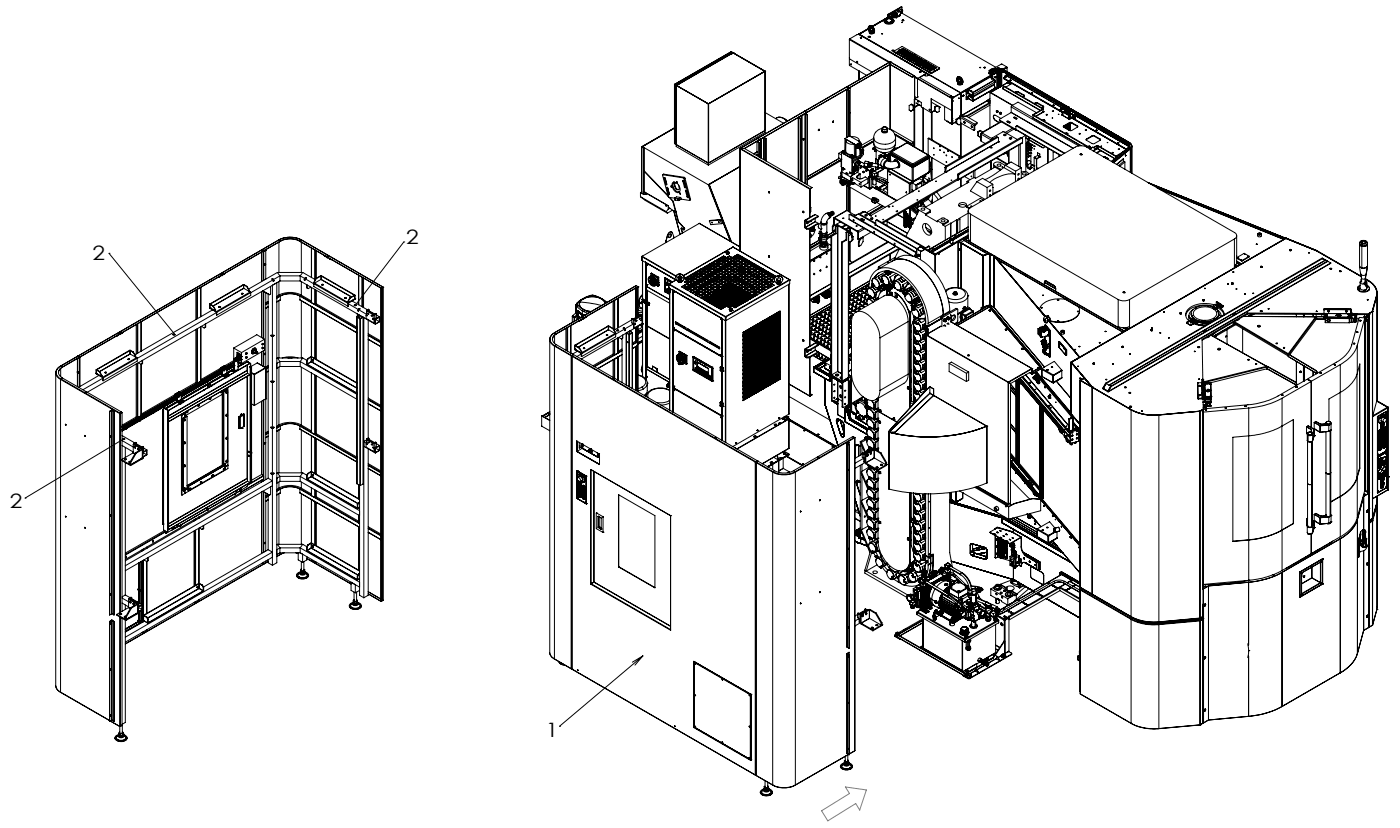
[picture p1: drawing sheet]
<svg xmlns="http://www.w3.org/2000/svg" width="348mm" height="206mm" viewBox="0 0 348 206" stroke-linecap="round" stroke-linejoin="round" font-family="sans-serif">
<defs><g id="words">
<g font-size="4.9">
<text x="23" y="64.7">2</text>
<text x="101.1" y="60.8">2</text>
<text x="2.5" y="126.3">2</text>
<text x="135.9" y="183.3">1</text>
</g>
</g></defs>
<g fill="none" stroke="#000" stroke-width=".25">
<path d="M182 12.9h.1M182 13.4l-12.7 7.4M182 13.3v.1M182 13.4h.1M182 13.4l.5-.3 7.9 4.7M182 12.9l-14.1 8.1M182 12.9l.4 .1M182.3 13.1l-14.1 8.1M182.4 13l-.1 .2M182.4 13l-14.2 8.2M182.5 13.2h.1M182.5 13.2l-.5 .2"/>
<path d="M182.5 13.2l7.9 4.5M190.4 17.7h.1M190.4 17.7l-14 8.1M190.4 17.7v14.8l-14.1 8.1M190.4 17.8l-14 8M211.4 9.9v4.5l.2 .3 5.5 3.2M211.4 14.5l.1 1.8 4.2 2.4M211.4 9.9l9.9 5.6M211.5 9.7l1.8-1.1h.6l17.6 10.2M211.5 9.7l-.1 .2M211.5 9.7l9.9 5.7M211.9 16h.1"/>
<path d="M211.9 16.1l-.1-.2 .2 .2M211.9 16v.1M211.9 16.1h.1M213.4 15.5l-.1-.2 .2 .1-.1 .1M213.4 15.5h.1M213.7 8.5l-.1 .1M213.7 8.5h.1M213.7 8.5l.1 .1M213.8 8.6h.1M213.8 17.6v2.3M213.8 8.5h-.1M213.8 8.5l.4 .3"/>
<path d="M213.8 8.5h.1M213.8 8.5l10.5 6.1M213.8 8.5v.1M213.8 17.6v2.2M213.9 17.7v2.1M213.9 8.5l2.2-1.3-2.2 1.3M213.9 8.5h.1M213.9 8.5l25.2 14.5M214.4 9.4h-.2M214.4 9.3l-.2 .1M214.4 9.3v.1M214.4 9.4h.1"/>
<path d="M214.4 9.3h.1M214.5 9.3l-.3 .1M214.5 9.3l-.1 .2-.2-.1M216.1 9.1a.24 .24 0 0 1 .3-.2 .24 .24 0 0 1 .1 .4zM216.1 7.1l-2.3 1.4M216.1 7.2l-2.3 1.3M216.4 6.5a.96 .96 0 0 0 0 1.3M216.4 6.5a1.15 1.15 0 0 1 1 1.7M216.4 7.8a.57 .57 0 0 1-.3-.7 .57 .57 0 0 1 .6-.4 .97 .97 0 0 1 .4 1.5M216.4 8a.55 .55 0 0 0 .4 .4 .55 .55 0 0 0 .6-.1v-.1M216.4 7.8h.1M216.4 7.8v.1"/>
<path d="M216.4 8l.2 .2 .4 .1M216.4 7.9v.1M216.4 7.9h.1M216.5 6.4a1.1 1.1 0 0 1 1 .6 1.1 1.1 0 0 1 0 1.2M216.5 7.7l-.1 .1M216.5 7.7a.5 .5 0 0 1-.3-.5 .5 .5 0 0 1 .5-.4 .8 .8 0 0 1 .3 1.3M216.5 7.9h.1M216.5 7.7l.1 .1M216.5 7.7v.2M216.5 6.4a1.15 1.15 0 0 1 1 1.8M216.5 6.4l-.1 .1M216.5 7.9l.4 .2"/>
<path d="M216.5 7.8h.1M216.6 7.9l.3 .2M216.6 7.8l-.1 .1M216.6 7.8h.1M216.6 7.8l.3 .2M216.6 7.8v.1M216.7 7.7a.44 .44 0 0 1-.4-.4 .44 .44 0 0 1 .5-.4h.1a.58 .58 0 0 1 .1 1M216.7 7.7l.3 .2M216.7 7.7l-.1 .1M216.8 6.9h-.2M216.8 7.7l-.3-.5 .1-.4v.5l.3 .4M216.8 7.7l.3 .1"/>
<path d="M216.8 7.7h.1M216.9 7.6l.3 .1M216.9 7.6v.1M216.9 8.1l.1 .1M216.9 7.6h.1M216.9 7.7h.1M216.9 8.1h.1M216.9 7.7l.1 .1M216.9 7.7l.3 .1-.2-.1M216.9 8v.1M216.9 8h.1M217 7.7l.1 .1"/>
<path d="M217 8v.1M217 8.2v.1M217 8l-.1 .1M217 7.8h.1M217 7.9l-.1 .1M217 8.1v.1M217 8.1l.1 .1M217 8.1h.1M217.1 7.8h.1M217.1 8.2h.3M217.1 8.3h.1M217.1 8.2h.1"/>
<path d="M217.3 8.3h.1M217.4 8.2h.1M217.4 8.2l-.1 .1M217.5 8.2l-.5 .1M219.5 8.4h.2zM219.5 8.4h.1M220.1 5.2a1.37 1.37 0 0 0 2.4 0M220.2 4.9a1.5 1.5 0 0 1 2.3 .2 1.34 1.34 0 0 1-2.1 .7l-.3-.4zM220.2 4.9a1.33 1.33 0 0 1 2.2 .3 1.35 1.35 0 0 1-2.3-.1zM220.2 4.8l-3 1.8 3-1.7M220.3 5.1a1.18 1.18 0 0 0 2 0M220.3 5.1h.1"/>
<path d="M220.3 4.7l-3.2 1.9M220.4 4.9a1.15 1.15 0 0 1 1.9 .3 1.16 1.16 0 0 1-2-.2zM220.5 5.1l.3 .3M220.5 5.1a.91 .91 0 0 1 1.6 0M220.5 5.1h.1M220.8 5.4l.9 .1M220.8 4.5l.7-.4-.6 .4M221 4v.2M221 3.7v.6M221 3.7h.1M221.1 3.5l-.1 .2M221.1 3.5l.1 .1"/>
<path d="M221.1 3.7v.5M221.2 3.6l-.1 .1M221.3 4h.1M221.3 3.7l-.2 .1 .2 .2M221.3 3.7v.4M221.3 4l.8 .4M221.3 3.7l.8 .5M221.4 4l-4.3 2.5M221.5 4.1l-.9 .5M221.6 15.4h.1M221.6 15.5h.1M221.6 15.4l-10.7 6.1"/>
<path d="M221.6 15.4l-10.6 6.1M221.6 16l-20.8 12M221.6 16.1l-10.1 5.7M221.6 15.4v16.6M221.6 15.4l6.1 3.5M221.6 16.1l5.5 3.1M221.6 15.4l6 3.5M221.6 16l5.5 3.2M221.9 5.4l-.2 .1M221.9 5.4a.49 .49 0 0 0 .1-.7 .49 .49 0 0 0-.7-.1 .5 .5 0 0 0-.7 .1 .5 .5 0 0 0 0 .6l.2 .1M221.9 3.8a.34 .34 0 0 0 .4 .3 .34 .34 0 0 0 .3-.3M222.1 5.1l-.2 .3"/>
<path d="M222.1 4.4h.1M222.1 4.2h.1M222.1 3.5h.3l.1 .1-.3 .1zM222.1 3.6l.1 .3 .3-.1v-.2M222.1 5.1h.1M222.1 3.6a.23 .23 0 0 0 .2 .4 .23 .23 0 0 0 .2-.4M222.1 4.2v.2M222.2 4.2v.2M222.2 4.4h.9M222.2 4.2h.9M222.2 4.8a1.1 1.1 0 0 0-1.9 .4 1.14 1.14 0 0 0 2-.2l-.1-.2M222.2 3.5l.2 .1z"/>
<path d="M222.3 5.1h.1M222.5 12.8l2.1-1.2 9.3 5.4M222.5 12.9h.1M222.5 12.8v.1M222.5 12.9l9.2 5.3M222.5 12.8l9.2 5.3M222.6 3.4l.2 .2M222.7 3.8a.34 .34 0 0 0 .3 .3 .34 .34 0 0 0 .4-.3M222.8 3.2l.1 .3 .3-.1v-.2M222.8 3.2l-.2 .2 .2 .2M222.8 3.1l.4 .1-.3 .1zM222.8 3.6l.1 .3 .3-.1"/>
<path d="M222.8 3.6a.23 .23 0 0 0 .2 .4 .23 .23 0 0 0 .2-.4M222.8 13l8.7 5.1M222.9 3.1l.2 .1zM222.9 3.2h.1M223 3.6h.1M223.1 4.4h.1M223.1 4.2v.2M223.1 4.2h.1M223.2 3.2v.3M223.2 3.8h.1M223.2 3.6v.2M223.3 3.4l-.1 .2"/>
<path d="M223.4 2.7v.2l.2 .2 .3-.1v-.3M223.4 2.6a.21 .21 0 0 1 .3-.1 .21 .21 0 0 1 .1 .3h-.3zM223.5 2.5l-2.3 1.2M223.5 2.6l.3 .1zM223.5 2.5l-2.2 1.2M223.5 2.5h.1M223.7 13.1l1.3-.8 .3 .1-1.4 .8zM223.8 12.3l.2 .1zM223.9 2.7l.4 .2M224 3.7h.1M224 4l-.9 .4M224 3.7l-.9 .5"/>
<path d="M224 3.7v.3M224 13.2l1.4-.7 .2 .1-1.3 .8zM224.2 12.8v.2M224.2 13.2v.1M224.3 2.9v.1M224.3 2.9a.23 .23 0 0 1 .1-.3 .23 .23 0 0 1 .3 .2l-.2 .3M224.3 3.1h.1M224.3 3.2l-.3 .8M224.3 3.1v.1M224.3 14.6h.1M224.3 3.1h.2M224.3 3l-.3 .7"/>
<path d="M224.3 3v.2M224.3 3.1l23.6 13.6M224.3 1.7h.1M224.3 1.7l-3.2 1.8M224.4 2.8l.1-.1-.1 .2zM224.4 1.7h-.1M224.4 1.7h.1M224.4 13.5l1.3-.8 .3 .1-1.4 .8zM224.4 1.7l.1 .7M224.4 2.8l.2-.1-.1 .3zM224.4 1.7l-3.2 1.9M224.4 3.1h-.1"/>
<path d="M224.4 2.8h.1M224.4 5.6h.2M224.4 3.1h.1M224.5 2.7l-.1 .2M224.5 5.5l.2 .1zM224.5 3l-.1 .1M224.6 3v.1M224.6 3h.1M224.6 5.1l.3-.1zM224.6 5l.3 .1zM224.6 3.1l-.2 .1M224.6 3l-.2 .2"/>
<path d="M224.7 2.6l-.5-.3-.3 .3M224.7 5.1h.1M224.7 12.5v.2M224.7 13v.1M224.7 13.4v.2M224.7 2.7l-.3-.1-.2 .3M224.7 12.1l-1.3 .8M224.7 12v.1M224.7 12.9v.2M224.7 13.3v.3M224.7 12l-1.4 .9 .3 .1 1.3-.8M224.7 12l.2 .2"/>
<path d="M224.7 12.1l.2 .1M224.7 13.7l1.4-.8 .2 .1-1.3 .8zM224.8 12.2l-1.3 .8M224.8 5.1h.1M224.9 5.1h-.2M225 12.3h.1M225 12.3l-1.3 .8M225 12.3l.2 .1M225.1 13.9l1.4-.8 .2 .1-1.4 .8zM225.4 12.5h.1M225.4 12.5l.2 .1M225.4 12.5l-1.3 .8"/>
<path d="M225.4 12.5l.1 .1M225.4 14.1l1.4-.8 .3 .1-1.4 .8zM225.7 12.7l-1.3 .8M225.7 12.7h.1M225.7 12.7l.2 .2M225.7 12.7l.3 .1M225.8 14.5h.2zM225.9 14.6h.1M226 14.5h.1M226.1 12.9h.1M226.1 12.9l-1.3 .8M226.1 12.9l.2 .1"/>
<path d="M226.5 13.1l.1 .1M226.5 13.1h.1M226.5 13.1l-1.4 .8M226.5 13.1l.2 .1M226.8 13.3l.2 .2M226.8 13.3h.1M226.8 13.3l-1.3 .8M226.8 13.3l.2 .1M227.1 19.2h.1M227.2 13.6l.1 .1M227.2 13.5h.1M227.2 13.5l-1.3 .8"/>
<path d="M227.2 13.5l-1.4 .8 .2 .1 1.4-.8M227.2 15.1l1.4-.8 .2 .1-1.4 .8zM227.2 13.5l.2 .1M227.4 13.6h.1M227.5 13.8l.2 .1M227.5 13.6h.2M227.5 13.7h.1M227.5 13.7l-1.3 .8M227.5 15.3l1.5-.8 .2 .1-1.4 .8zM227.5 13.7l-1.4 .8 .3 .1 1.4-.8M227.5 13.7l.3 .1M227.6 19h.1"/>
<path d="M227.6 18.9l.1 .1M227.6 18.9l.1 5.9M227.6 18.9l-.5 .3M227.6 13.7h.1M227.7 13.8l-1.4 .8M227.7 19v7.5M227.7 19l.8 .5M227.7 19.2l.7 .4M227.9 14l.1 .1M227.9 13.9h.1M227.9 13.9l-1.3 .8M227.9 13.9l-1.4 .8 .2 .1 1.4-.8"/>
<path d="M227.9 13.9l.2 .1M228.2 14.2l.2 .1M228.3 14.1v.1M228.3 14.2l-1.4 .7M228.3 14.1l-1.5 .8 .3 .1 1.4-.8M228.3 14.1l.2 .1M228.3 14.1l.1 .1M228.4 19.6h.1M228.4 19.6v4.5M228.4 19.6l8.5 4.9M228.5 19.5l-.1 .1M228.5 19.5l8.4 4.9"/>
<path d="M228.6 14.4l.1 .1M228.6 15.9l1.4-.8 .2 .2-1.3 .7zM228.6 14.3l-1.3 .8M228.6 14.3l.2 .1M228.7 16.2h.2M228.9 19.3l8 4.6M228.9 17.9h.2M228.9 14.6l.2 .1M229 14.5h.1M229 14.5l-1.4 .8M229 14.5l.1 .2M229.1 17.8h-.2l.1 .1"/>
<path d="M229.1 17.8v.1M229.1 17.9h.1M229.1 17.8h.1M229.2 17.9h.1M229.2 17.8l-.2 .1M229.2 17.8v.1M229.3 14.8l.2 .1M229.3 14.7v.1M229.3 14.8l-1.3 .7M229.3 14.7l.2 .1M229.3 14.7l-1.4 .8 .2 .1 1.4-.8M229.3 14.7l.2 .2"/>
<path d="M229.6 15h.3M229.7 14.9l-1.4 .8M229.7 14.9l.2 .1M229.7 14.9l-1.4 .8 .2 .1 1.4-.8M229.7 16.5l1.4-.8 .2 .1-1.4 .9zM229.9 15.1l.3 .2M230.2 15.2v.1M230.3 18.1v.3M230.3 18.5l-1.4 .8M230.3 18.4v.1M230.3 18.4l-1.8 1.1M230.3 15.4l.2 .1"/>
<path d="M230.4 15.3v.1M230.4 15.4l.1 .1M230.4 15.4l-1.4 .7M230.4 15.3l-1.4 .8 .2 .1 1.4-.8M230.4 15.3l.2 .1M230.4 18.2l-.1 .3M230.4 18.2l.8 .4-.5 .3-.7-.2M230.4 15.4h.1M230.4 16.9l1.4-.8 .2 .2-1.4 .7zM230.5 15.5l-1.3 .7M230.5 15.5h.1M230.7 15.5v.1"/>
<path d="M230.7 15.6l-1.3 .7M230.7 15.5l-1.4 .8 .3 .1 1.3-.8M230.7 15.5l.2 .1M230.7 15.5l.2 .2-.2-.1M230.8 17.1l1.3-.8 .2 .1-1.3 .9zM231 15.8l.2 .1M231.1 15.7v.1M231.1 15.8l.2 .1M231.1 15.8l-1.4 .8M231.4 16l.2 .1M231.4 15.9l-1.3 .9M231.4 16l.2 .1-1.3 .7-.2-.1"/>
<path d="M231.4 15.9l-1.3 .8M231.5 18.1l.2 .1M231.5 17.5l1.3-.8 .3 .2-1.4 .8zM231.5 18.8h.1M231.6 18.8l7.6 4.4M231.6 18.8h-.1M231.7 18.1h.2M231.7 18.1v.1M231.7 16.2l.2 .1M231.8 16.1v.1M231.8 16.2l.2 .1M231.8 16.2l-1.4 .7"/>
<path d="M231.9 18.1v.1M232.1 16.4l.2 .1M232.1 16.3v.1M232.1 16.4l-1.3 .8M232.1 16.3l.2 .2M232.5 17.4h.1M232.5 16.6l.1 .1M232.5 16.5l-1.4 .9M232.5 16.6l.2 .1M232.5 16.5l.2 .2M232.5 16.5l-1.4 .8M232.7 16.7l-1.4 .8-.2-.2"/>
<path d="M232.8 16.8l.2 .1M232.8 16.7l-1.3 .9M233.9 17l-2 1.2M233.9 17l-2 1.1M238.3 19.2a.93 .93 0 0 0 .1 1.3M238.3 19.2a1.18 1.18 0 0 1 1.1 1.7M238.5 19.1a1.1 1.1 0 0 1 1 .6 1.1 1.1 0 0 1 0 1.2M238.5 19.1a1.15 1.15 0 0 1 1 1.8M238.5 19.1l-.2 .1M238.6 19.6l.3 .8-.3-.5zM243.9 16.8h.2M245.2 16.8h-.3"/>
<path d="M245.2 16.8h-.2M246.2 18.1h.1M246.2 18.4l.6 .3M246.2 18.1v.3M246.2 18.1l.6 .4M246.4 17.5l.2 .3a.23 .23 0 0 0 .2 .3 .23 .23 0 0 0 .2-.3M246.5 19.2l-5.4 3.1M246.5 17.9a.34 .34 0 0 0 .3 .4 .34 .34 0 0 0 .4-.4M246.5 19.2h.1M246.5 19.3l.6-.3v.5l-.1-.1M246.5 19.2l1.1 .7M246.6 17.3l-.4 .2v.9"/>
<path d="M246.6 17.3l.2 .3M246.6 17.4l-.2 .1 .2 .2M246.6 17.7l.4 .1-.2 .1zM246.7 17.3h.2zM246.7 17.4h.1M246.7 17.7l.2 .1zM246.7 18.6l-7.6 4.4M246.8 19.7h.1zM246.8 19.4l.2-.1 .1 .1M246.8 18.7h.2M246.8 18.5h.2M246.8 18.5v.2"/>
<path d="M247 19.5l.1 .1M247 18.5v.2M247 18.5l-.2 .1M247 17.3l-.2 .3M247 17.4h.1M247 17.4l.1 .1-.1 .2M247.1 19.1h.1M247.1 19.1l-.4 .2M247.1 17.5l-.2 .6-.3-.1v-.2M247.2 17.5a.34 .34 0 0 0 .3 .3 .34 .34 0 0 0 .3-.3M247.3 17.4l.1 .2h.3v-.2l.5 .2M247.3 17.4a.23 .23 0 0 0 .2 .4 .23 .23 0 0 0 .2-.4"/>
<path d="M247.4 17.1v.1M247.4 17.2v.1M247.4 17.1l.2 .2M247.4 17l-.6 .2M247.4 17.3l.2 .1zM247.4 17.4h.2M247.5 17.1l.2-.1zM247.6 19.9h.1M247.6 19.9l-5.4 3.1M247.6 19.9v.6l-5.4 2.9M247.7 17.2h.1M247.7 19.3h.1"/>
<path d="M247.7 19.9v.5M247.7 19.1l-.1 .1M247.8 19.1l-.2 .2M247.8 19.1h.1M247.8 17.5l.4 .2M248.1 17.4h.1M248.1 17.5h.1M248.1 18h.1M248.2 17.6h.1M248.2 17.7h.1M248.2 18h.1M248.2 17.6v.1"/>
<path d="M248.2 18v4.1M248.2 18l-8.9 5.2M248.2 18l-9 5.2M248.2 17a.27 .27 0 0 0 .3 .3 .27 .27 0 0 0 .3-.3M248.2 17.2h.1M248.2 17v.2M248.3 17.9l.1 .2-.2 .1M248.3 16.9l.1-.1a.22 .22 0 0 1 .3 .1 .22 .22 0 0 1-.1 .3 .22 .22 0 0 1-.3-.1zM248.3 17.6v.1M248.3 17.7l.6-.3-1.9 1.1M248.3 17.9l.2 .1M248.4 17h.1"/>
<path d="M248.5 18.1h.1M248.5 18.1l-.3 .1M248.5 18.1v3.8M248.5 18v3.8M248.8 17.2h.1M248.8 17v.2M248.9 17.6l-.1 .2-.4 .1M248.9 17.6l-.5 .2M248.9 17.6l.5 .2M248.9 17.3v4.4M248.9 17.3h.1M248.9 17.8l-.4 .2"/>
<path d="M248.9 17.9l-.4 .2M249 17.3v.1M249 17.7v3.9M249 17.3h.1M249 17.9l.2 .1M249 17.4l16.5 9.5M249 17.9v3.7M249.2 17.4l.2-.1 .2 .2-.4 .1zM249.2 17.8v.2M249.2 17.8l-.3-.2-1.9 1.1M249.2 17.8h.2M249.3 17.2h.1"/>
<path d="M249.3 17.1h.2M249.3 17v.1M249.3 18v3.4M249.3 17.1l-.4 .2M249.3 17h.1M249.3 17l-1 .6M249.3 17.1h.1M249.3 17.2l16.5 9.5M249.3 17.2l-.3 .2M249.4 17.1h.1M249.4 17.2h.1M249.4 18v3.4"/>
<path d="M249.4 17.1l-.4 .2M249.4 17.1l16.5 9.5M249.4 17.1l-.5 .3M249.4 17.1l-.1 .1M249.4 17.8h.1M249.5 17.1h.1M249.5 17.1l16.4 9.5M249.5 17.1h-.1M249.5 17.8h-.1M249.5 17.7l15.4 8.8-.1 .1M249.5 17.7v.1M249.5 17.8h.1"/>
<path d="M249.5 17.7l-.1 .1M249.6 17.8v.2M249.6 18h-.4M249.7 17.8l-.1 .2M249.8 19.5l14 8.1M249.9 19.4l-.1 .1M249.9 19.4h.1M249.9 19.4l14 8.1M250.2 18.8h.1M250.2 18.8l-.3 .6M250.3 18.8l-.3 .6M250.3 18.8l-.3 .6 .8-.4"/>
<path d="M250.6 16.6l.1 .2M250.6 16.6l-1.3-.7-1.9 1.2M250.6 16.6l-1 .6M250.7 16.8v1.1M250.7 16.8l-.9 .5M250.8 19l13.5 7.8M250.8 19h.1M250.8 18.6h.1M250.8 18.5h.1M250.8 18.6v.4M250.8 18.5l-.6 .3M250.8 19l-.8 .4"/>
<path d="M250.8 18.6l13.9 7.9M250.9 18.5h.1M250.9 18.5l-.6 .3M250.9 18.5l-.1 .1M251.4 20h.2zM251.4 20l.3-.1-.1 .2zM159.7 36.5v11.6M159.7 36.6l.6 .3M159.8 36.5v.1M159.8 36.6l.5 .2M159.9 36.5v.1M159.9 36.5l8-4.6-8.1 4.6"/>
<path d="M159.9 36.5l16.4 9.5M160.3 36.9v11.5M160.3 36.8v11.6l-.6-.3M160.3 36.8v.1M167.9 31.8l-8.2 4.8M167.9 21l.3 .2M167.9 21v14.7M167.9 35.7l.3 .2M167.9 35.6l.3 .2M167.9 21h.1M167.9 35.6v.1M168.2 21.2v14.7"/>
<path d="M168.2 33h.1M168.2 34.6h.1M168.2 21.2h.1M168.2 21.2v14.6M168.2 32.9h.1M168.2 22.3h.1M168.2 22.2h.1M168.3 32.9l-.1 .1M168.3 22.3l-.1 .1M168.3 22.3h-.1M168.3 33h.1M168.3 32.9v.1"/>
<path d="M168.3 22.3h.1M168.3 22.2v.1M168.3 23.9h-.1M168.3 34.5v.1M168.3 36h.1M168.4 34.1h.1M168.4 32.7l-.1 .2M168.4 34.5h-.2M168.4 33.5h-.2M168.4 33.1h-.2M168.4 36h.1M168.4 23.4h.1"/>
<path d="M168.4 22.1l-.1 .1M168.4 23.8h-.2M168.4 22.8h-.2M168.4 22.4h-.2M168.4 21.2l-.1 15.3 8 4.6M168.4 35.7l-.2 .2M168.4 35.8l-.2 .1M168.4 35.9l-.1 .1M168.4 35.4l-.2 .1M168.4 35.4h-.2M168.4 21.2l7.9 4.6M168.4 36l7.9 4.6"/>
<path d="M168.4 21.2v14.8M168.5 21.2l7.8 4.6M169.3 20.8l-.9 .4M176.3 25.8v14.7M176.3 25.8h.1M176.3 25.8v15.3M184.2 37v25.5M184.2 36.9v.1M184.2 36.9l.1 .1M184.2 37l17.3 10M184.3 36.9h-.1M184.3 36.9l-.1 .1"/>
<path d="M184.3 36.9h.1M184.3 36.9h1M184.3 36.9l17.3 10M185.3 36.9l3.8-2.2-3.7 2.2M185.3 36.9h.1M185.3 36.9l16.8 9.7M188.4 35.2l.1 3.4M188.4 35.2l.6 .3M188.4 37.8l-.8 .5M188.4 37.8h.1M188.5 38.6h.1M188.5 38.6l.4 .3"/>
<path d="M188.5 38.6h-.2M188.5 34.4h.1M188.6 35.1h.1M188.6 34.4l-4.3 2.5M188.6 35.1l-.2 .1M188.6 34.4l.5 .4M188.6 35h.1M188.6 34.5h.1M188.6 34.4h.1M188.6 34.4v.1M188.6 34.4l.5 .3M188.8 39h.1"/>
<path d="M188.9 38.9h-.1M189 35.5l-.1 3.4M189 35.5v3.5M189.1 34.7v.1M189.3 34.7v4.5M189.3 34.7l-.7 .4M189.3 34.7l-.8 .5M189.5 34.6v4.7M189.5 34.6l-.1 4.7M190.2 34.2h.1M190.2 34.2l-.7 .4M190.2 34.2v5.5"/>
<path d="M190.2 34.2l.4 .3M190.2 34.2l.5 .3M190.4 32.4l.1 .5-14.2 8.2M190.4 28l4.7 2.7M190.6 34.5v5.5M190.6 34.5h.1M193.4 29.3a2.31 2.31 0 0 1 2.6 .8M193.4 29.3l.6-.2 .8 .3 1.1 .8M193.4 29.3l-.4 .2M195.2 29.5l.8 .6M198.7 29.2v.1M198.7 29.3v15.4"/>
<path d="M198.7 29.2l.1 .1M198.7 29.3l.5 .2M198.8 29.3h.1M198.8 29.3h-.1M198.8 29.3l.5 .2M199.2 29.5v15.5M199.2 29.5h.1M199.3 29.5v15.5M199.4 28.8v.1M199.4 28.9l-.6 .4M199.4 28.9v16.2M199.6 28.7v16.5"/>
<path d="M199.9 34.6l.1 .2M199.9 34.6l.1 .1M200 34.7v.1M200 34.4l.2 .1M200 34.4l.1 .1M200 34.4l-.1 .2M200.1 34.5v.3zM200.1 34.5h.1M200.1 34.5l-.1 .2M200.2 34.5l-.2 .3M200.2 28.3h.1M200.2 27.7l-11.6 6.7"/>
<path d="M200.2 27.7l.6 .3M200.3 27.7h.1M200.3 27.7h-.1M200.3 27.7l.5 .3M200.4 28.3h.1M200.4 28.3v17.4M200.4 28.3l-.8 .4M200.5 28.3l.4 .2M200.5 28.3h-.1M200.5 28.3h.1M200.8 28l-11.7 6.7M200.8 28l-11.7 6.8"/>
<path d="M200.8 28h.1M200.9 28.5v17.4M200.9 28.5h.1M203.9 32.1v.1M203.9 32.3l-.2 .2M203.9 32.2v.1M203.9 32.3h.1M203.9 32.2h.1M203.9 32.2l-.1-.1-.1 .4 .2-.2M207.4 30.1v.1M207.4 30.2l-.1 .2M207.4 30.2h.1"/>
<path d="M207.5 30.2h-.2v.3l.2-.3M207.5 30.2h.1M208.8 38.1v1.2l.7 .4M208.8 38.1l.7 .4M209.3 39.6h.1M209.3 39.6l.1 .3M209.4 39.7l.1 .6M209.4 39.9l-8.5 4.9M209.4 39.9l.1 .1M209.5 38l.4 .2M209.5 38v6.7M209.6 37.8l-.1 .2"/>
<path d="M209.6 37.8l.3-.2-1.1 .5M209.6 37.8l.5 .2M209.9 37.5v.3M209.9 38.3l1.7 .9M209.9 38.2v.1M210 38.2l-.1 .1M210 38.2l1.6 .9M210.1 38.1h.1M210.1 38.1l-.1 .1M210.1 38h.1M210.1 38l-.2 .2M210.1 37.8l-.1 .4"/>
<path d="M210.1 37.8l1.6 1M210.1 37.5h.1M210.1 37.5l-.1 .1M210.1 37.5l.1 .1M210.1 37.5v.1M210.2 37.6h.1M210.2 37.5v.1M210.2 37.5l-.1 .1M210.3 37.4h.1M210.3 37.4l.2 .1M210.3 34.5v2.9M210.3 34.5l2.6 1.5"/>
<path d="M210.3 34.5l1.2-.7 2.6 1.5M210.4 37.5v.2M210.5 37.6a1.52 1.52 0 0 0 1.7 .9M210.5 37.6l-.4 .2M210.6 34.9l-.1 2.7M210.6 34.7l2.1 1.2a1.51 1.51 0 0 1-2.1-1.1zM210.8 22.3v11.9M210.8 22.2v.1M210.8 22.2l.1 .1M210.8 22.3l.5 .3M210.9 22.3h.1M210.9 22.3l.4 .3"/>
<path d="M210.9 22.2h.1M210.9 21.6l-22.3 12.8M210.9 21.6l-10.6 6.1M210.9 21.6l.5 .3-10.6 6.1M211 22.2h.1M211 21.6h.1M211 21.5l-.1 .1M211 21.5v.1M211 21.5l.5 .3M211.3 22.6v11.3M211.3 22.6h.1M211.4 28h.1"/>
<path d="M211.4 28l-.1 .1M211.5 21.8h.1M211.5 28l-.2 .3M211.6 21.8v12.1M211.6 21.8l-.8 .4M211.6 21.8l-.7 .5M211.6 39.2l.5 .3M211.7 38.8v.3M211.7 39l-.1 .2M211.7 39l.5 .3M211.8 34a1.49 1.49 0 0 1 2.1 1.1l-.1 .1M212 38.7a.22 .22 0 0 1 .2-.1 .22 .22 0 0 1 .2 .3z"/>
<path d="M212 38.8v.2M212 38.9l-.3 .1M212.1 39.5v4.1M212.2 38.5v.1M212.2 39.4v4.2M212.2 38.5l-.5 .3M212.2 39.6h.1M212.2 39.4h.1M212.2 39.4l-.1 .1M212.2 39.3l-.1 .2M212.2 38.7h.1M212.2 39.6v.7"/>
<path d="M212.2 38.7l.1 .1M212.2 39.4v.2M212.2 38.7l-.1 .1M212.3 38.8h.1M212.3 38.8h-.2M212.5 38.8h.2M212.5 38.9l.1 .2-.4 .2M212.5 38.8v.2M212.6 39l-.4 .3M212.7 35.9v2.9M212.7 38.8l.3 .2M212.9 36l.1 3"/>
<path d="M212.9 36h.2M213 39h.1M213 39v.2M213 39l-.8 .4M213 39.2l-.8 .4M213 39.2h.1M213.1 36v3.2M213.2 36v.8l.2 .1M213.2 36l.2 .1M213.3 36.4h.2M213.3 36.4l.1 .1M213.3 36.2v.1"/>
<path d="M213.3 36.2l.1 .1M213.4 36.2v.1M213.4 36.2l-.1 .2M213.4 36.1v.1M213.4 36.5v.4M213.4 36.3h.1M213.4 36.2h.1M213.4 39.6l.6 .3M213.5 36.2h.1M213.5 36.2l-.1 .1M213.5 36.2v.2M213.5 36.4l-.1 .1"/>
<path d="M213.5 36.2h-.1M213.5 36.8l-.1 .1M213.7 36.5l-.1 .1M213.7 36.8h.1M213.7 36.8l.1 .1M213.8 36.3l-.4 .3 .2 .3M213.8 36.3h.1M213.8 36.2v.1M213.8 36.9l.2 .2M213.8 36.2h.1M213.8 36.9h.2M213.9 36.3a.28 .28 0 0 0-.4 .3 .28 .28 0 0 0 .3 .3v-.1"/>
<path d="M213.9 36.5h-.3l.1 .3M213.9 36.5l-.2 .3M213.9 36.5l.1 .1M213.9 34.9v.3M213.9 36.6l.1 .1M213.9 36.6l-.1 .3M213.9 35.8l-.1 .4M213.9 36.2a.27 .27 0 0 1 .1-.4 .27 .27 0 0 1 .4 .2l-.4 .5M213.9 36.2v.1M213.9 35.8l-.5 .3M214 39.9l-.6 .1-.7 .7M214 37v.1"/>
<path d="M214 36.9v.1M214 39.9v.3M214 36.8v.1M214 37.1h.1M214 36.7v.1M214.1 35.4v.1M214.1 35.4l-1 .6M214.1 35.5l-.9 .5M214.1 35.5l.2 .1M214.1 35.9l-.1 .2M214.1 36.3l.1 .1M214.1 36.7l-.1 .1"/>
<path d="M214.1 35.3v.2M214.1 36.5h.1M214.1 37.1v1.5M214.1 35.3v.1M214.1 36.5l.1 .1M214.1 36.5l-.2 .1M214.1 36.7h-.1M214.1 37.1l.3 .2M214.1 38.3h.1M214.1 37.4h.4M214.1 35.7l-.2-.1v.2M214.1 35.7l.2 .1"/>
<path d="M214.1 37.1v1.2M214.1 38.3l.1 .2M214.1 38.6l-1 .6M214.2 39.2l-.1 .2h-.3M214.2 36.6l-.1 .1M214.2 36.6h.1M214.2 38.5l-.1 .1M214.3 37.5h.1M214.3 37.5l.1 .1M214.3 36.6l.1 .1M214.3 37.5l-.1 .1M214.3 35.6v.1"/>
<path d="M214.3 36.3l-.2 .2M214.3 37.3l-.2 .1M214.3 36.3l-.1 .1M214.3 35.6l-.2 .1M214.4 36.7l.4 .4M214.4 36.7l-.3 .1v.3M214.4 37.3l.1 .2M214.4 37.3v.1M214.4 37.6h.1M214.5 37.6h-.3M214.5 36.7l3-1.7-3 1.8M214.5 37.5l.1 .1"/>
<path d="M214.5 38.7v.3l-2.3 1.3M214.6 37.6l-.1 .3-.4 .1M214.6 37.6l-.5 .1M214.6 37.7l.3 .2M214.8 37l-.1 .4-.3-.1M214.8 37.1l.1 .1M214.9 37.9v.2M214.9 37.9l-.8 .4M214.9 37.2v.3h-.4M214.9 38.1v.4l-2.7 1.5M214.9 38.1l-.7 .4M215 37.2l-.1 .3h-.4"/>
<path d="M215 37.3l-.1 .3h-.3M217.3 36.9h.1M217.3 36.8v.3h.3M217.3 36.8l.1 .1M217.4 36.9v.2M217.5 35.6a2.74 2.74 0 0 0 2.7 2.4 2.74 2.74 0 0 0 2.7-2.4M217.5 35.6a2.6 2.6 0 0 0 3.1 1.5 2.23 2.23 0 0 0 2.3-1.5M217.5 34.3a2.6 2.6 0 0 0 3.1 1.6 2.23 2.23 0 0 0 2.3-1.6M217.5 34.3v1.3M217.5 34.4l-3.2 1.9M217.5 35.3l-2.8 1.6M217.5 37.1h.1"/>
<path d="M217.5 37v.1M217.5 36.9v.2M217.5 37.1l.1 .1M217.6 37.2l.1 .1M217.6 36.8h-.3M217.6 36.8l.1 .1M217.6 36.8l-.2 .1M217.6 37.2h.1M217.7 36.9l-.2 .1M217.7 37l-.1 .1M217.7 37.3h.1M217.7 36.9h.1"/>
<path d="M217.7 36.9l-.1 .3M217.7 36.9l.1 .1M217.8 37.6l.3 .2M217.8 37l.1-.1-.2 .4 .1 .3-.1-.4zM217.8 36.9h-.1M217.8 36.9h.1M218 39.5v1.2M218 39.5v.1M218 39.6l.5 .2M218 39.5h.1M218.1 37.2v2.3M218.1 39.4l-.1 .1"/>
<path d="M218.1 39.5l.5 .3M218.1 39.5l-.1 .1M218.1 37.2h.1M218.2 37.2h-.1M218.5 39.8v1l.1-.2M218.6 39.8v.4M218.6 39.8h-.1M218.8 38.7l-.1 1.2M218.8 38.7h.1M218.9 38.7l-.1 .9M219.2 38.5h.2M219.2 38.5h.1"/>
<path d="M219.2 38.5l-.4 .2M219.3 38.5h.1M219.3 38.5v.6M219.3 38.5l-.4 .2M219.3 38.5l.5 .3M219.3 37.9l1.5 .8M219.4 38.5h-.1M219.4 38.5l.4 .2M219.5 32.4l.2 .3 .5 .2M219.5 32.4a.77 .77 0 0 0 .7 .4 .77 .77 0 0 0 .7-.4M219.5 32.5a.58 .58 0 0 0 .4 .6 .58 .58 0 0 0 .6-.1l.3-.1 .1-.3M219.6 31.9l.5-.4 .4 .1 .3 .3"/>
<path d="M219.6 31.9a2.43 2.43 0 0 0-2.1 2.4M219.6 31.9h.1M219.6 31.9a.68 .68 0 0 0 .6 .4 .68 .68 0 0 0 .6-.4M219.6 31.9l-.1 .5M219.7 32.7l.5 .2M219.7 31.7a.55 .55 0 0 1 .6-.2 .55 .55 0 0 1 .4 .5 .53 .53 0 0 1-.6 .3 .53 .53 0 0 1-.4-.6zM219.7 32.7l.3 .2 .7-.2M219.8 38.8l.1 .2M219.8 38.7v.1M219.8 38.7l.1 .2M219.9 39a1.26 1.26 0 0 0-1.1 1.9l.7 .5M219.9 39l.7 .5"/>
<path d="M219.9 38h.6M219.9 39v.1M219.9 39h.1M219.9 38.7a.22 .22 0 0 1 .3 .1 .22 .22 0 0 1-.1 .3zM219.9 38.7l.4-.1 .1 .1 .1 .3-.3 .2M220 38h.2M220 39.1h.1M220.1 38.6a.26 .26 0 0 1 .4 .1 .26 .26 0 0 1-.2 .4M220.1 38.9v.1M220.1 38.5a.34 .34 0 0 1 .4 .2 .34 .34 0 0 1 0 .4M220.2 38h.1M220.3 38h.1"/>
<path d="M220.5 38h-.2M220.5 39.1h.1M220.7 32.7l-.5 .2M220.8 31.9l.1 .5M220.8 31.9a2.45 2.45 0 0 1 2.1 2.4M220.8 38.7l.1 .2M220.9 32.4l-.2 .3-.5 .2M220.9 32.5v.1M220.9 38.9v.8M221 38.7h-.2M221 38.7v.1M221 38.8v1"/>
<path d="M221 38.8l-.1 .1M221.1 39.9l-.5-.4a1.21 1.21 0 0 0-1.1 .6 1.21 1.21 0 0 0 0 1.3M221.2 38.3v1.2h.1M221.2 39.8h.1M221.2 39.8v.1M221.2 38.3l.1 .1M221.2 38.3l.5-.3-1 .6-1.1-.7 1.4 .8M221.3 39.4l.1 .1M221.3 38.4v1.1M221.3 39.8v.3M221.3 39.5h.1M221.4 39.8v.3"/>
<path d="M221.4 39.8h.2M221.4 38.3v.3M221.4 38.3l.2 .1M221.4 38.3l-.1 .1M221.4 39.8h-.1M221.4 39.5h.1M221.4 38.6l.1 .6M221.4 39.4v.1M221.4 39.2l-.1 .1M221.4 39.9l.1 .1M221.4 40h.1M221.4 39.9h.1"/>
<path d="M221.5 38.5h.1M221.5 38.4l-.1 .2zM221.5 39.4h.1M221.5 39.3l-.1 .1M221.5 39.9l.1 .1M221.5 38.5h-.1M221.5 39.9h.1M221.5 39.9h-.1M221.5 38.4l-.1 .1M221.5 39.3v.1M221.5 38.4h.1M221.6 40l-.2 .1"/>
<path d="M221.6 39.8v.1M221.6 38.5l-.2 .1M221.6 38.4h.1M221.6 39.8h.1M221.6 32h.1M221.6 39.8l-.2 .3M221.6 38.4l-.2 .2M221.6 38.4v-.1v1.9M221.6 40h-.1M221.6 38.4v.1M221.6 39.3v.1M221.6 39.9v.1"/>
<path d="M221.6 38.5h-.2M221.6 32l-.2 .1M221.6 39.4l-.2 .1M221.6 39.4h-.2M221.6 39.9l-.2 .2 .2-.1M221.6 39.4h.1M221.6 32l5.8 3.4M221.6 38.4l.1 .1M221.6 40l-.1 .2M221.6 38.5l-.2 .4 .2 .5M221.6 39.7l-.2 .1M221.6 39.7v.1"/>
<path d="M221.6 39.5l-.4 .3M221.7 38.2v.1M221.7 38.3v1.9M221.7 38.2h.1M221.7 38.5l5.4 3.1M221.7 38.3l5.4 3.1M221.7 38.1v.1M221.7 37.9v.1M221.7 37.9v.2M221.7 38.1l-.3 .2M221.7 38.2l5.4 3.1M221.7 38v.2"/>
<path d="M221.7 38l5.4 3.1M221.8 37.8l-.1 .1M221.9 37.8l-.2 .2M221.9 37.8h-.1M221.9 37.8l5.3 3M222 37.4l.3 .1M222.1 37.3l.1 .1M222.2 37.4h.1M222.2 37.3l.1 .1M222.2 37.2l.1 .2M222.3 37.2l.1 .1M222.3 37.4h-.1"/>
<path d="M222.4 37l.2 .2M222.4 37.3v.1M222.5 36.9l.4 .3M222.5 36.9h.1M222.6 37.2l-.2 .1M222.6 37.2v.1M222.7 39.8a1.21 1.21 0 0 1 1.1 .6 1.21 1.21 0 0 1-.1 1.3M222.7 39.8h-.1M222.7 33.3l4.1 2.4M222.7 33.4l4.1 2.3M222.8 33.6l4.5 2.6M222.9 34.3v1.3"/>
<path d="M223.4 36.8l-.9 .1M225.7 35.5h.1M225.7 35.5l-3.9 2.3M225.8 35.5l-3.9 2.3M225.8 35.5l5.2 3.1M225.8 35.5h.1M225.8 35.5l5.4 3.1M226.7 26l.2-.1 .6 .3M226.7 26l-.4 .3v1.1l.4 .2M226.7 26l.6 .3M226.8 35.7l.5-.2v.7M226.8 35.7h.1"/>
<path d="M227.3 26.3v1M227.3 27.3l-.6 .3M227.4 35.4l-.6 .3M227.4 35.4l-.1 .8M227.5 26.2v1M227.5 27.2l-.8 .4M227.5 26.2l-.2 .1M227.5 27.2l-.2 .1M227.5 26.6v9.9M227.5 26.6l.2 .2M227.7 24.8l-.1 1.8M227.7 24.7h.1"/>
<path d="M227.7 24l.4 .3 .3-.2M227.7 24.5l1.6 1v1.1l2.5 1.4M227.7 24.7v.1M227.7 26.8v9.8M227.9 24.6l-.2 .1M228 25.6l1.3 .8-1.3-.7M228.3 24.3h.1M228.4 24.1h.1M228.4 25.2l.2-.2-.1 .2M228.4 25.1h.2l-.1 .2-.1-.1M228.4 25.1v.1M228.5 25l-.1 .1"/>
<path d="M228.6 25.1h-.2M228.6 26l-1.1 .6M228.8 25.2l-.1 .2h-.3M228.8 25.2h.1M228.8 26.1l-1.1 .7M229.8 26.9v10.9M231 38.6l.2 .2M231 38.6h.2M231 34.4v4.1M231 34.4l.2-.1 8.2 4.8M231 34.4l8.3 4.8M231 38.6l-3.8 2.2"/>
<path d="M231.2 38.6l.1 .1M231.2 39l.1 .2M231.2 38.8v.2M231.2 39l-3.9 2.3M231.2 38.8l-3.9 2.3M231.3 39h.1M231.3 39h-.1M231.3 38.7l-.1 .1M231.3 38.7v.3M231.3 38.8l4.3 2.5M231.3 39v.2M231.3 39.3h.1"/>
<path d="M231.3 27.2l.2 .2zM231.3 39.2v3.6M231.3 39.3l-4 2.3M231.3 39.2l-4 2.2M231.3 27.2l.2 .2M231.4 27.2l.1 .2zM231.4 39.1v3.6M231.8 28h.1M231.8 27.9l.1 .1M231.9 28h.1M231.9 24.6v10.1M231.9 39.2v5.3"/>
<path d="M231.9 25.4l2.1 1.3M231.9 27.9h.1M232 27.9v6.9M232 39.2v5.6M232.4 38.4l.1 .2zM232.4 36.8l.2 .1zM232.6 26.6v.9M232.6 27.5l.8 .5M232.6 26.6l.6-.4 .2 .1-.6 .3M232.6 26.6h.2M232.6 27.5l-.7 .5M232.6 27.5l-.7 .4"/>
<path d="M232.8 26.6v1l-.2-.1M233.2 27.9l.2 .1M233.8 26.6v1.1l-.4 .3M234 26.7h.1M234 26.7l-.2 .2M234 26.7l-.2 .1M235.1 26.5v3.3l1.8 1M235.5 38.6l.2 .2zM235.8 30.2h.1M235.8 30.2l1.1 .7M236.7 24l.1 .1M236.7 24v.1"/>
<path d="M236.8 23.9h.1M236.8 27.5l-5-2.9v3.4M236.8 24.1l.2-.1 .3 .2M236.9 27.4h.1M236.9 24.1h-.2M236.9 23.9l-.2 .1M236.9 24l-.2 .1M236.9 24.5h.1M236.9 24.6h.1M236.9 25.1h.1M236.9 24.4v.1M236.9 24.4v6.5"/>
<path d="M236.9 30.8h.1M237 25.2h.1M237 30h.1M237 29.5h.1M237 30.3h.1M237 25.1h.1M237 24.5h.1M237 30.8l-.1 .1M237 24.5v6.3M237 25.1h-.1M237 30.8h-.1M237 30.8h.1"/>
<path d="M237 30.8l1-.5-1 .6M237 25.1v5.7M238 29.7v.9M238 30.6l.7 .5M238 29.7h.2M238 30.6l.2 .1M238.2 29.7v1M238.2 30.7l.5 .4M238.4 20.7a.55 .55 0 0 0 .4 .4 .55 .55 0 0 0 .6-.1v-.1M238.4 20.5a.57 .57 0 0 1-.3-.7 .57 .57 0 0 1 .6-.4 .93 .93 0 0 1 .4 1.5M238.4 20.5h.1M238.4 20.7l.2 .2 .4 .1"/>
<path d="M238.5 20.6l-.1 .1M238.5 20.6h.1M238.5 20.4l.1 .1M238.5 20.4a.5 .5 0 0 1-.3-.5 .5 .5 0 0 1 .5-.4 .8 .8 0 0 1 .3 1.3M238.5 20.4l-.1 .1M238.5 20.4v.2M238.5 20.6l.4 .2M238.6 20.6l.2 .2M238.6 20.5l-.1 .1M238.6 20.5h.1M238.6 20.5l.3 .2M238.6 20.5v.1"/>
<path d="M238.7 39.1l.1 .1zM238.7 24.4l-.1 .1zM238.7 24.4l-.1 .1M238.7 20.4a.45 .45 0 0 1-.3-.4 .45 .45 0 0 1 .3-.4 .59 .59 0 0 1 .5 .4 .59 .59 0 0 1-.2 .6M238.7 20.4l.3 .2M238.7 20.4l-.1 .1M238.7 29.4l.5 .3v1.1l-.5 .3M238.7 29.4l-.1-.1-.6 .4M238.7 29.4l-.5 .3M238.8 20.4l.3 .1M238.8 20.4h.1M238.8 20.8h.1"/>
<path d="M238.9 20.3l.3 .1M238.9 20.8v.1M238.9 20.3l.3 .2-.2-.1M238.9 20.3h.1M238.9 20.8h.1M238.9 20.4h.1M239 20.7h.1M238.9 28.9v.6M238.9 20.4l.1 .1M238.9 20.9l.1 .1M238.9 20.7l-.1 .1M238.9 20.7h.1"/>
<path d="M239 20.6l-.1 .1M239 20.7v.1M239 20.4l.2 .1M239 20.7l-.1 .1M239 29v.6M239 20.5h.1M239 20.5h.2M239 20.8h.1M239 20.8l.1 .1M239 20.8l-.1 .1M239.1 23.1h.1M239.1 20.9h.1"/>
<path d="M239.1 23v.1M239.1 23l.1 .2M239.1 20.5h.1M239.1 30.8v8.1M239.2 20.9h.1M239.2 28.9h.1M239.2 28.9l-.3-.1 .1 .2M239.2 28.9l-.2 .3 3.5 2M239.2 20.9l-.2 .1M239.2 23.2l-2.2 1.3M239.2 21h-.1M239.2 20.5h.1"/>
<path d="M239.2 28.9l-.2 .1M239.2 28.9h1.3M239.2 30.6l3.1 1.8M239.2 28.9l3.4 2M239.2 23.2l-2.3 1.3M239.2 23.1h-.1M239.2 23.2v5.6M239.2 28.6h.1M239.2 23.2h.1M239.2 28.6l.1 .1M239.3 23.2v5.6M239.3 30.6v8.4"/>
<path d="M239.3 24h-.1M239.3 23.7l-.1 .1M239.3 20.9l-.3 .1M239.4 20.9h.1M239.5 20.9h-.1M239.7 23.8l.2-.2-.1 .3zM239.9 23.7l-.2 .2M239.9 23.7h.1M240 30.5l-.1-.3 .3 .2-.1 .2M240 30.5l.1 .1M240.1 30.3v.1M240.1 30.4l-.1 .1"/>
<path d="M240.1 30.4l.1 .1M240.3 30.6h-.2M240.5 28.9h.1M240.5 28.9l2.7 1.6v.3l-.7 .4M240.6 24.7h.1M240.6 24v.8M240.6 22.7v.8M240.6 22.9v1.8M240.6 22.9h.1M240.6 24.7v.1M240.6 22.8v.1M240.6 22.8h.1"/>
<path d="M240.7 22.8l-.1 .1M240.8 24.5l.1 .1M240.9 23.1l.2-.2-.1 .4zM241 24.3l.1-.1-.1 .4-.2-.1zM241 23v.2zM241 22.9h.1M241 24.2h.1M241.1 24.3l-.1 .2M241.1 24.1v.1M241.1 23l-.1 .2M241.1 22.9h.1M241.1 24.1a.22 .22 0 0 0-.4 .1 .22 .22 0 0 0 .2 .3"/>
<path d="M241.1 22.9a.22 .22 0 0 0-.4 .1 .22 .22 0 0 0 .2 .3l-.1-.1M241.1 24.5h.1M241.1 22.4v.2M241.1 22.4l1.1 .6M241.1 22.4l-.5 .3M241.1 24.5l1.1 .7M241.1 22.3v.1M241.1 22.5l-.4 .3M241.1 24.5l-.4 .3M241.1 22.3l1.1 .7M241.1 23.8l1 .7M241.1 23.3l1 .3"/>
<path d="M241.2 23.8l.9 .7M241.9 22.5h.1M241.8 31.6v-.3l.3 .3-.1 .1M241.8 31.6l.2 .1M241.9 31.4l.1 .1M242 31.5l-.2 .1M242 31.5h.1M242.1 24.5l.1 .2M242.1 31.6l-.1 .1M242.2 25.1v.1M242.2 24.7v.4M242.2 23h.1"/>
<path d="M242.2 23.5l-.1 .1M242.2 25.1h.1M242.2 24.6v.1M242.2 23v2.2M242.2 23.5h.1M242.2 23.5v.1M242.5 32.3l-.2 .1M242.5 31.2v1.1M242.6 31.1h.1M242.6 30.9l-.1 .3M242.6 32.2l-.3 .2M242.6 30.9v1.3"/>
<path d="M242.6 32.2l-.1 .1M243.2 30.6l-.6 .3M243.4 33.7l.7 .5M243.4 32.8l.2 .1M243.4 33.7l.2 .1M243.4 32.8v.9M243.6 32.9v.9M243.6 33.8l.5 .4M244.1 34.2h.1M244.1 32.5l-.5 .4M244.1 32.5l-.1-.1-.6 .4M244.1 32.5l.5 .4"/>
<path d="M244.1 33.2l.2 .1M244.1 33.2l.1 1.8M244.2 33.2h.1M244.2 33.4v1.7l1.1 .6M244.2 33.2h-.1M244.2 33.4l2.5 1.4M244.4 33.1l-.2 .3M244.4 33.1l-.2 .1M244.4 33.1l2.6 1.4M245.8 25l-6.6 3.9M246.2 25.1h.1M246.3 25.2h.1"/>
<path d="M246.3 25.1l.1 .1zM246.3 25.6l-5.8 3.3M246.3 24.9l-.3 .1 .3 .1M246.3 24.9v.2M246.3 24.9l.1 .1M246.4 23v8.8M246.4 26.2l-5.3 3.1M246.4 25.7l-5.7 3.3M246.4 24.6l-.6 .3v.4l.6 .3M246.4 25.4l-.6-.3-6.6 3.8M246.4 23l5.6 3.2M246.5 22.9l-.1 .1"/>
<path d="M246.5 22.9l5.6 3.3M246.5 22.9l.1 .1M246.6 36.7l.4 .1h-.4zM247 34.3v.4M247 34.3l.3 .2M247 34.3l2.6-1.5h.3l3.4 1.9M247.4 28.7a.95 .95 0 0 0 .5 1.3M247.6 21.4v.1M247.6 22l-5.4 3.2M247.6 20.4v1.7M247.6 21.1l-5.4 3.1-1-.6M247.6 20.9l-5.4 3.1-1-.6"/>
<path d="M247.6 21.5h.1M247.6 22h.1M247.6 22l-5.4 3.1M247.6 20.4h.1M247.6 22v.1M247.6 21.5v.5M247.7 20.4h-.1M247.7 21.8h.2l-.2 .3zM247.8 21.8l-.2 .3M247.8 30l.9 .5M247.9 30h-.1M247.9 30l.9 .5"/>
<path d="M248 39.3l2.7 1.6M248 27.6l.2 .4 .1-.1M248.1 27.6l.1 .2M248.2 27.6h-.2M248.2 27.6l.1 .1M248.2 39.2l2.6 1.6M248.2 27.5l.2 .4M248.3 27.5l-.3 .1M248.3 27.5l-.1 .1M248.3 27.7v.2M248.3 27.5l.1 .2M248.4 34.2l.1 .1v1"/>
<path d="M248.4 34.2l-.2-.2-12.8 7.4M248.4 34.2l-12.8 7.3M248.4 27.7l-.1 .2M248.4 27.7h-.1M248.5 35.3h.1M248.5 35.3l-13 7.5M248.5 35.1l.3 .2h-.2M248.8 29.9l4 2.2M248.8 28v.2l.3 .2M248.9 28.1l.1 .2M249 28h.1M249 28h-.2"/>
<path d="M249 28h-.1M249 28l.2 .2M249.1 28.2v.2M249.1 28h-.1l.1 .2M249.1 28h-.1M249.1 28l.1 .1M249.1 29.5l-1.3-.8a.45 .45 0 0 0-.6 .2 .45 .45 0 0 0 .2 .6l.4 .5M249.1 30.2l-4.8 2.8M249.2 28.2v.1M249.2 28.1v.2M249.2 28.3l-.1 .1M249.2 28.1l-.1 .1"/>
<path d="M249.2 28.1v.1M249.2 30.3l-4.8 2.8M249.7 22.1l9.2 5.4M249.7 22.1l9.3 5.4M249.8 38.3h.1M249.9 33.5a.29 .29 0 0 1 .4-.2 .29 .29 0 0 1 0 .5 .29 .29 0 0 1-.4-.1zM249.9 33.7h.4M249.9 21.6h-.2v.5M249.9 38.2l-.1 .1M249.9 21.6l9.6 5.5M250 33.7h.3M250.1 38.1h.1"/>
<path d="M250.1 21.5l-.4 .1M250.1 21.5l-.2 .1M250.1 21.5l9.6 5.5M250.2 38h.1M250.2 38l-.1 .1M250.2 38l-.4 .3M250.7 38.2l.4 .9M250.7 37.8v.4M250.7 20.5v.1zM250.7 20.5h.1M250.7 38.2l.4 .8M250.7 30.3h.2"/>
<path d="M250.7 38.2h.1M250.7 20.5l.9 .5-.8-.5M250.8 20.5v.1M250.8 20.5l-4.3 2.4M250.9 30.1l-.2 .1 .5 .4h.2v-.2M250.9 30.1v.2M250.9 30.3l.5 .3M250.9 30.1l.5 .3M251 30.5l.2 .1M251.1 37.5v3.2M251.1 37.5v3.1M251.3 34.3a.26 .26 0 0 1 .4-.2 .26 .26 0 0 1 0 .4h-.4z"/>
<path d="M251.4 34.5h.3M251.4 30.4v.1M251.4 20h.1M251.4 20h.2M251.4 20l.2 .1M251.7 28h.1M251.7 28l-2.9 1.7v.3l4 2.4M251.7 26.6v1.4M251.7 28l15.5 8.9-15.5-8.9M251.7 26.6l16.8 9.7M251.9 26.3l-.2 .3M251.9 26.3l1.5-.9 4.6 2.6"/>
<path d="M251.9 20.8l-1.5 .9M251.9 26.3l5.2 3M252 31.9l-1.8 1.1M252.4 32.1l-1.8 1.1M252.5 29.3l.1 .1M252.6 29.1l-.3 .2 .5 .3h.3v-.2M252.6 29.1v.3M252.6 29.4l.5 .2M252.6 29.1l.5 .3M252.7 29.5l.2 .1M252.8 32.1v.3M252.9 32.2l11.1 6.5"/>
<path d="M252.9 32.1h-.1M252.9 32.2l11.2 6.4M252.9 23h.6M252.9 22.8h.6M252.9 23h-.1M252.9 22.8v.2M252.9 22.8l-.3 .2M252.9 32.3l-.1 .1M253 31.3l.2-.1 11.8 6.9M253 31.3l-.1 .9M253 31.3l11.9 6.9M253.1 29.4v.2"/>
<path d="M253.5 22.8v.2M253.5 23l1.4 .8M253.5 22.8l1.4 .8M253.6 36.1v5.3M254 35.9v5.7M254.4 34.3l-15.6 9.1M254.4 34.3l.1 .1v1M254.4 34.3l-.3-.1-15.6 9M254.5 35.4l-15.9 9.4M254.5 35.4l-15.9 9.2M254.9 23.8l.1 .1M254.9 23.6l.1 .3-.4 .2"/>
<path d="M254.9 23.6v.2M255.3 33.7l-1 .6M255.3 33.7v9M255.3 34.3l.7 .4-.7-.4M255.5 35.7v5.3M255.6 35.7v5.3a.97 .97 0 0 0 .9 1M255.6 35.7h-.1M255.6 35.7l.1-.3-.1 .3M255.6 37.3l.4 .3M255.6 36.6l.5 .2M255.6 38.1l.4 .2M255.6 35.9l.2 .1"/>
<path d="M255.6 38.1l.4 .3M255.6 38.9l.4 .2M255.6 35.7h.1M255.6 35.7v5.2M255.8 35.9l.2 .3h.4M255.8 35.3l-.3 .2v.2M255.8 35.9h.3M255.8 35.2h.3M255.8 35.2v.7M256 36.2v2.9M256.1 36.7v.1M256.1 36.8l.2 .4"/>
<path d="M256.1 36.8l.1 .3 .2 .1M256.1 36.8l.1-.1 .2 .1v.4M256.1 36.8h-.1M256.1 35.9l.2 .1M256.1 36.7h.1M256.1 35.4l.4 .6 .1 .4M256.1 35.2v.7M256.1 37.4l-.1 .2M256.1 38.2l-.1 .1M256.1 39l-.1 .1M256.1 37.5h.1M256.1 38.2v.1"/>
<path d="M256.1 39h.1M256.1 36h.1M256.1 38.9l.1-.1v.2zM256.1 36.7l.3 .1 .1 .4M256.2 36.6a.35 .35 0 0 1 .3 .2 .35 .35 0 0 1 0 .4M256.2 36.6a.37 .37 0 0 1 .3 .2 .37 .37 0 0 1 0 .4M256.2 36.6l-.1 .1M256.2 34.8l3.2 1.9M256.2 36.6l.4 .4M256.2 36.6l.4 .3-.1 .3M256.2 37.3h.1M256.2 38h.1"/>
<path d="M256.2 36.5v.1M256.2 38.8h.1M256.2 35.8h.1M256.2 34.8l3.3 1.9M256.2 34.3l-.4 .9M256.2 36.6l.4 .2M256.2 36.6l.4 .3M256.2 38.2h.1M256.2 37.4h.1M256.2 38.9h.1M256.2 35.9h.1M256.2 38.1h.1"/>
<path d="M256.2 35.8l.1 .1M256.3 37.3l-.2 .1M256.3 38.1l-.2 .1M256.3 36.6l-.2 .1M256.3 38.9l-.2 .1M256.3 35.9h.1M256.3 35.9h-.2M256.3 37.3v.1M256.3 38.1v.1M256.3 38.9h.1M256.3 36h-.2M256.3 36.6l.3 .1"/>
<path d="M256.3 36.6h-.1M256.3 36l.2 .1M256.3 36l.1 .2M256.4 34.5l-.3 .7M256.4 35.8h-.1M256.4 36.6h.1M256.4 35.8h.1M256.4 36.6l.2 .2M256.4 36.7h.1M256.4 36.7l.2 .2M256.4 35.8l-.1 .2M256.4 36h-.1"/>
<path d="M256.5 37.2l-.1 .1M256.5 36.2h-.1M256.5 37.2h.1M256.6 37.2h-.1M256.6 36.2h-.2M256.6 38l-.6 .4M256.6 37.3l-.6 .3M256.6 36.9h.1M256.6 37.4h.1M256.6 38.1h.1M256.6 36.4l-.3 .1M256.6 37.3v.1"/>
<path d="M256.6 38.1v.1M256.6 36.4v5.2a.44 .44 0 0 1-.4 .5 .44 .44 0 0 1-.5-.4l-.2-.7M256.6 36.2l-.1 .1M256.6 38l-.3 .2M256.6 37.2l-.3 .2M256.6 38.7l-.3 .2M256.7 23.1l.4-.1-.2 .2zM256.8 23.2h.2M256.8 23l.2 .2M256.8 23.2h.1M256.8 23.1v.1M256.8 36l.1 .1z"/>
<path d="M256.8 36.7l.2 .1zM256.9 36h.1M256.9 36.1h.1M257.1 29.3l11.9 6.9M257.1 28.5l.2 .1M257.1 28.5v.8M257.1 29.3l12 6.9M257.3 28.6h.1M257.3 28.6l14.3 8.3M257.3 28.6l-.2 .1 14.3 8.2M257.4 36.3h.1M257.4 36.9l.1 .2z"/>
<path d="M257.4 39.2v3.1M257.4 39.2l.6 .4M257.5 36.5h.1M257.5 39.1l-.1 .1M257.5 39.1l.6 .4M257.7 25.7h.6M257.7 25.6h.6M257.7 25.6v.1M257.7 25.7l-.1 .1M257.7 25.6l-.3 .2M258 39.6v2.6M258.1 39.5h.1"/>
<path d="M258.1 39.5l-.1 .1M258.1 39.5v2.6M258.3 38.6v.1M258.3 38.6v-.6l.5 .3v.8M258.3 38.6l.5 .4M258.3 25.6v.1M258.3 38.7l-.8 .4M258.3 25.7l1.4 .8M258.3 25.6l1.4 .8M258.8 39.1h.1M258.8 39h.1M258.8 39.1l-.7 .4"/>
<path d="M258.8 39l-.7 .5M259.5 36.7h.4M259.5 36.7h-.1M259.5 27.1h.1M259.5 27.1l-2.4 1.4M259.5 27.1l.2 .1-2.4 1.4M259.7 27.8h.1M259.7 27.7l.2 .1zM259.7 27v.8M259.7 27l-.2 .1M259.7 26.5l.1 .1M259.7 26.4l.1 .3-.4 .2"/>
<path d="M259.7 30l.3 .1M259.7 26.4v.1M259.9 27.8h-.2M259.9 29.8l-.4 .1 .4 .1M259.9 29.8v.2M259.9 29.8l.1 .1M259.9 30h.1M259.9 27.8l-2.1 1.1 1.9-1.1M260 36.4l-.2 .3h-.4M260 29.9l.1 .1-.3 .1M260 29.9v.1M260 30l.1 .1"/>
<path d="M260.4 28.4l.3 .2h-.2zM260.5 28.6h.1M260.8 36.9v3.6M260.9 36.9v3.6M261.9 29.3l.2 .1zM262 27.7h.2M262.2 26.3h.2M262.2 26.2l-.1 .1h.2M262.2 26.2l.1 .1M262.2 26.3h.1M262.2 26.2l.2-.1-.1 .2M262.2 26.2v.1"/>
<path d="M262.2 37.7v2.1M262.3 26.3h.1M263.6 38.5v.5M263.8 27.6h.1M263.8 27.6l.7 .4M263.9 27.5v.1M264 27.5l.5 .3M264.2 26.9l-.3 .6M264.2 26.9h.1M264.3 28.6l.2 .1M264.4 28h.1M264.4 28.6h-.1"/>
<path d="M264.4 28v.6M264.4 28.6l.1 .1M264.5 28h.1M264.5 28.7l1.6 .9M264.5 28.7h.1M264.5 27.8v.9M264.7 26.5v.1M264.7 26.6l-.5 .3M264.7 26.5v.6M264.7 27.1l.5 .4M264.7 27.1l.6 .4M264.7 26.5l-.5 .3-.2 .6"/>
<path d="M264.7 26.5h.1M264.7 26.5l.1 .1M264.7 27l-.9 .6M264.8 27h-.1M264.8 27h.1M264.8 27.1l-1 .5M264.8 27l-.9 .5M264.8 26.6l-.6 .3M264.8 26.6v.5M264.8 26.6h.1M264.8 27l-.1 .1M264.8 31.4l-.1 .1"/>
<path d="M264.8 31.3l-.1 .3 1.6 .9h.5l1.4-.9v-.3M264.8 31.3v.1M264.8 27v.1M264.8 26.8l.6 .2M264.8 26.7l.4 .3M264.9 26.9l.3 .3M265.2 27.6h.1M265.2 27v.2M265.2 31.2v.7M265.2 27h.2M265.2 27.5h.2v.7M265.2 27.6l-.4 .3"/>
<path d="M265.2 27.6v.5M265.2 27.6l-.4 .2M265.2 27.5l-.7 .3M265.4 28.2h.1M265.4 33.3h.2M265.4 27h.1v1.3M265.4 27h.1M265.5 26.9h.1M265.5 31.1v.9M265.5 27.2h-.3M265.5 26.9v.1M265.5 27l.4 .2"/>
<path d="M265.6 26.9h.1M265.5 33.1h-.3l.3 .1M265.5 33.1v.1M265.5 33.2l.2 .1M265.5 33.1l.2 .1M265.6 28.3h.1M265.6 26.9v.1M265.6 27h-.1M265.6 27l.3 .2v1.3M265.6 27l.4 .2M265.6 28.3l.2 .1M265.7 28.3h-.1"/>
<path d="M265.7 28.3l.1 .1M265.7 33.3h.1M265.7 33.2l-.2 .1M265.7 33.2v.1M265.8 28.4h.1M265.8 28.4v.1M265.9 26.7h.1M265.9 27.2v1.3M265.9 30.8v1.5M265.9 26.7l-.4 .2M265.9 26.7v.1M265.9 26.6v.2"/>
<path d="M265.9 26.6h.1M265.9 26.6l.1 .1M265.9 26.8l-.3 .1M265.9 26.8v.3M265.9 26.6l-.3 .3M265.9 26.6v.1M265.9 26.6l-.5 .4M266 27.2h.1M266 26.6v.1M266 27.2v1.3M266 30.8v1.5M266 26.7l-.4 .2"/>
<path d="M266 26.6h-.1M266 26.6v.5l-.4-.2M266 27.2h-.1M266 29.6l.2 .1M266.1 28.9h.1M266.1 29.6h-.1M266.1 29.6h.1M266.1 28.8v.8M266.1 28.9l.1 .1M266.1 27.2h.1M266.1 28.9l.8 .5M266.1 28.8l.7 .4"/>
<path d="M266.1 27.2l14.6 8.5M266.1 27.4v1.3M266.1 30.7v1.7M266.2 28.7h.1M266.2 29.6v.1M266.2 29v.6M266.2 29h.1M266.2 28.7l-1.6-.9-.1 .1 1.6 .9M266.2 28.7l-.1 .1M266.2 29.6l.6-.3-.6 .4M266.2 30.6h.6M266.2 30.5h.6"/>
<path d="M266.2 30.6l-1.4 .8M266.2 29.7h.1M266.2 30.5v.1M266.2 30.5l-1.4 .8M266.4 27v.1M266.4 27.5v1M266.4 30.6v1.9M266.4 27l-.3 .2M266.5 27h.1M266.5 27.5v1M266.5 30.6v1.9M266.5 27l-.4 .2"/>
<path d="M266.5 27l14.6 8.5M266.8 28.3l.5 .3M266.8 30.5v.1M266.8 28.3l-.7 .5M266.8 30.6l1.4 .8M266.8 30.5l1.4 .8M266.8 29.3l.1 .1M266.8 29.2l.1 .1M266.8 29.2v.1M266.9 29.4l13.4 7.8M266.9 29.3l13.5 7.8M267.1 28.7l.7-.3-.6 .4"/>
<path d="M267.1 28.7l.1 .1M267.1 28.7l-.3 .5M267.2 28.8l-.3 .6M267.5 29.3l.2 .1M267.5 29.4h.2M267.5 29.3v.1M267.6 29.3l.1 .1M267.6 29.3h.1M267.6 29.3l-.1 .1M267.6 29.3h-.1M267.8 28.3v.5M267.8 28.3l13.2 7.7"/>
<path d="M267.8 28.8h.1M267.8 28.8l-.9 .5M267.8 28.3h.1M267.8 28.8l13.2 7.6M268.2 31.4l.1 .1M268.2 31.3v.1M268.6 33.3h.3M268.9 38.4l.2-.1 .2 .1M269 38.5l.1-.2 .1 .2M269.2 38.5h.1M270.2 32.4h.2M270.4 34.7l-.1 .1"/>
<path d="M270.4 34.6v.3l1.7 .9 1.8-.9-.1-.3M270.4 34.6v.1M271 36.6h.3M271.2 36.3l-.4 .1 .4 .1M271.2 36.3v.2M271.2 36.5l.2 .1M271.2 36.3l.2 .1M271.3 37.1l.7-.5zM271.4 36.4v.2h-.3M271.4 36.4v.2M271.9 33.9h.5M271.9 33.8h.5"/>
<path d="M271.9 33.8v.1M271.9 33.9l-1.5 .8M271.9 33.8l-1.5 .8M272 36.6l.8 .5M272.4 37.4v.3M272.4 33.8v.1M272.4 33.9l1.4 .8M272.4 33.8l1.4 .8M272.8 37.1v.1M272.8 37.1l-.7 .4M272.8 37.2l-.7 .3M272.8 32.4l.3 .1"/>
<path d="M272.8 32.4h.1M272.9 32.4l.2 .1M272.9 32.4h.1M272.9 32.4h-.1M273.1 32.5h-.2M273.1 36.9h.1M273.1 36.8h.1M273.1 36.3v.6M273.1 37l-.7 .4M273.1 37l4.4 2.5M273.1 36.3l-1 .4M273.1 36.3l-.8 .5"/>
<path d="M273.1 36.9l-.3 .2M273.2 36.3l4.6 2.5M273.2 36.3l4.8 2.8-.2-.3M273.2 36.9h-.1M273.2 36.9l4.3 2.6M273.8 34.7l.1 .1M273.8 34.6v.1M273.9 37.4l-1 .6M274 37.5l-.9 .6M274.1 36.3l.1 .1zM274.9 39h.1M274.9 39h-.2"/>
<path d="M274.9 39.1h.1M274.9 39l-.1 .1M274.9 39v.1M274.9 39l.7 .4M275 39.1h.1M275 39.1l.7 .5M275 39h-.1M275 39l.7 .4M275 39.1l.7 .4M275.1 39.2l.5 .2zM275.6 35.5h.2zM275.6 39.4h.1"/>
<path d="M275.7 39.6h.1M275.7 39.4h-.1M275.7 39.4v.1M275.7 39.5v.1M276.8 38h.3zM276.9 38.1h.1M277.8 38.8l.3 .2M278.2 35.5l.2 .1M278.2 35.5v.1M278.3 35.5l.2 .1M278.3 35.5l-.1 .1M278.3 35.5h.1"/>
<path d="M278.3 35.5h-.1M278.4 35.6h-.2M278.4 37.2h.2M278.5 35.6h-.1M279.4 37.9h.1M279.4 37.9l-1.6 .9M279.7 39.6l-1.8 1.3M279.7 39.6h.1M279.7 39.6l-1.7 1.3M279.7 37.7h.1M279.7 39.6v.6M279.7 37.7l-.3 .2"/>
<path d="M280.1 38.6l.1 .2zM280.2 38.6l-.1 .1M280.7 35.7l.4 .6M280.7 35.7l.4 .5-.2 .5M280.7 35.7h.1M280.9 36.7l.4 .2M280.9 36.7l-4.2 3.5M281 36.5h.1M281 36.4v.1M281 36.4h.1M281 36l.1 .4M281.1 36.4l-.1 .1"/>
<path d="M281.1 35.5a.81 .81 0 0 1 .2 1.4M281.1 35.5h.1M281.1 35.5l-.4 .2M281.1 35.5l.5 .4 .1 .4M281.3 36.9l.1 .1M281.3 36.9l-4.3 3.5M281.4 37v5.9M281.4 37l-4.2 3.5M281.7 36.3l-.3 .7M281.7 36.3v6.8M69.4 59.7a6.3 6.3 0 0 1 5.6 0M69.4 59.7h.1"/>
<path d="M69.4 59.7l-4.2 2.4M69.4 59.7a6.1 6.1 0 0 1 5.6 0M69.4 59.7l.5 .2M69.4 59.7l-4.1 2.4M69.9 59.9a5.2 5.2 0 0 1 4.6 0M69.9 59.9v.1a5.2 5.2 0 0 1 4.6 0M69.9 59.9l-4.3 2.5M74.5 59.9l20.4 11.8M74.5 60l20.4 11.7M74.5 59.9v.1M75 59.7l20.3 11.7M75 59.7l-.5 .2"/>
<path d="M159.4 48.9l1.2 1 5.5 3.1M159.4 48.9l6.4 3.7M159.5 47.9l-.1 1M159.5 47.9l.2 .2M159.7 47.7l-.3 .2M159.7 48.1l.6 .3M160.3 48.3v.1M160.3 42.4l6 6.3M160.3 42.6l6 6.3M160.4 47.8h.1M160.4 47.8h-.1M160.5 47.8l-.2 .1"/>
<path d="M160.5 47.8l5.8 3.4M160.5 47.8h.1M160.5 47.8l5.9 3.4M160.7 48.2l.2 .1M160.8 48.2l.1 .2M160.8 48.2h-.1M165 43.5l-.1 .1 1.4 5.3M165 43.5l5.1 .7M165.2 43.3l-.2 .2M165.2 43.3h.1M165.2 43.3l5.1 .8M165.3 44.3l.1-.2 .2 .3 .4 1.6-.3-.2"/>
<path d="M165.3 44.3l.4 1.5M165.5 44.2l-.2 .1M165.6 44.3l.3 1.4M165.7 51.1l.2 .1M165.7 51.1h.1M165.7 51v.1M165.8 59.9v.4M165.8 59.9h.1M165.8 52.6l.3 .4M165.9 45.7l.1 .1M165.9 45.7l-.2 .1M166 46.8l.1-.2 .1 .1 .4 1.7-.3-.2"/>
<path d="M166 46.8l.3 1.4M166.1 58.6h.1M166.1 58.6l-.3 1.3M166.2 58.6a.75 .75 0 0 1 .3-.8 .75 .75 0 0 1 .9 .1l.3 1.3M166.2 46.6l-.2 .2M166.2 46.7l.4 1.4M166.3 48.9l.2 .2M166.3 52l-.5 .6M166.3 51.2v.8M166.4 51.5l1.3 1M166.4 51.2v.4M166.4 51.2h-.1"/>
<path d="M166.5 49.1l1.4 .2M166.6 48.1v.1M166.6 48.1l-.3 .1M166.6 49.1l.8 .8M166.6 58.3l.2-.1a.41 .41 0 0 1 .4 .4 .41 .41 0 0 1-.4 .4l-.4-.1zM166.7 49.1l.7 .8M166.8 51.8l-.5 .2M167 58.2l.1 .2M167.1 58.4l-.2 .4-.4 .3M167.1 58.4h.1M167.2 46.5l-.1 .1M167.2 57.7l-.6 .1-.5 .8"/>
<path d="M167.4 49.9l.1 .3M167.4 52.3l-1.3 .7M167.4 49.9l.2 .3M167.4 49.9h.1M167.5 45.4a1.57 1.57 0 0 1 1.8 1.8 .74 .74 0 0 1-.6 .8 .74 .74 0 0 1-.8-.6 1.68 1.68 0 0 1-.4-2zM167.5 50.2l.6 2.4M167.6 50.2h-.1M167.6 50.2l.6 2.3M167.7 52.5l.4 .1M167.7 52.5h.1M167.7 52.5l1.6 5.8M167.8 52.5h.1"/>
<path d="M167.8 52.5l1.5 5.8M167.8 52.5l.3 .1M167.8 45.3l.3 1.1M167.9 49.3l.2 .5M167.9 49.3l.8 .2M168 46.4l-.3-1.1a1.86 1.86 0 0 0 1.2 2.5M168.1 46.4l.4 .6 .5 .1M168.1 49.8l.7 .1M168.1 46.4h-.1M168.1 52.6l.7 2.6M168.2 52.5l-.1 .1M168.2 52.5l.7 2.6"/>
<path d="M168.4 45.5l-.5 .2M168.4 45.1l.2 .3zM168.6 45.4h.1M168.7 49.5l.1 .4M168.8 55.2l1.5 1.6M168.9 47.8h.2M168.9 47.8l-.3 .1M168.9 46l.2 .6a.47 .47 0 0 1-.3 .6 .47 .47 0 0 1-.6-.4l-.2-.4M168.9 55.1l-.1 .1M168.9 55.1l1.5 1.6M169 49.4l-.3 .1M169 49.4l.1 .4"/>
<path d="M169.1 49.8l-.3 .1M169.4 48.2l-.1 .1M169.4 49.1l-1-.1-.5 .3M169.4 49.1l.2 .4M169.4 49.1l-.4 .3M169.6 49.5l2 .4 .1-.2M169.6 56.9l.1-.2 .6 .5M169.6 49.5l-.5 .3M169.6 56.9l.2 1.1M169.7 56.7v.2M169.7 56.9h-.1M169.7 56.9l.2 1"/>
<path d="M170 45.1v-.2l.3 .1 .3 1.7-.2-.2M170 45.1l.4 1.4M170.1 44.2l.2 .3M170.2 45l-.2 .1M170.2 45l.4 1.4M170.3 56.8v.1M170.3 44.5l1.4 5.2M170.3 44.1l.2 .2M170.3 57.1l-.1 .1M170.3 44.1l-.2 .1M170.3 56.9v.1M170.3 57v.2"/>
<path d="M170.4 56.7v.2M170.4 56.7l-.1 .1M170.4 56.9l-.1 .3M170.4 56.9l-.1 .1M170.4 56.9h.1M170.4 56.9h-.1M170.5 44.3l-.2 .2M170.5 44.3l1.4 5.3M170.6 46.4v.1M170.6 46.4l-.2 .1M170.6 47.5l.1-.2 .2 .2 .4 1.6-.3-.2M170.6 47.5l.4 1.4"/>
<path d="M170.8 47.4l-.2 .1M170.9 47.5l.3 1.3M171.2 48.8l.1 .1M171.2 48.8l-.2 .1M171.9 49.6l-.3 .3M171.9 49.6l-.2 .1M174 55.6h.1M174.1 55.6l10.1 5.8zM174.1 55.6l-14.2 8.2M176.3 46l5.5 14M176.4 45.9l5.5 14.2M176.4 45.9l-.1 .1"/>
<path d="M176.6 55l.3 .9 2.7-.3M177.2 55.3v.1M177.4 45.3l-1 .6M179 55.2h-.1M179.3 54.7l-2.7 .3M179.3 54.7l.3 .9M179.5 54.6l-2.9 .4M179.5 54.6l-.2 .1M179.5 54.6l.4 .9-.3 .1M184.2 41.4l-7.8 4.5M191.3 47.8h.1M191.3 47.7h.2v.3l-.2-.2"/>
<path d="M191.3 47.7h.1M191.3 47.7v.1M191.4 47.7l.1 .3M191.4 47.7l-.1 .1M191.4 47.7h-.1M191.4 47.6v.1M191.4 47.6l-.1 .1M191.5 47.7h-.1M199.9 52.7h.1M199.9 52.6l.2 .1v.2l-.2-.2M199.9 52.6h.1M199.9 52.6v.1"/>
<path d="M199.9 52.7l.2 .2M199.9 52.5v.1M200 52.6h-.1M200.3 56.5l.2 .3M200.3 54.9v1.6M200.3 56.5l.2 .1M200.3 54.9l.2 .1M200.5 56.6h.1M200.5 55v1.6M200.5 55h.1M200.5 54.8l-.2 .1M200.5 54.8v.2"/>
<path d="M200.5 56.6v.2M200.5 55l.3 .2M200.5 56.8l.3 .2M200.5 56.6l.3 .2M200.5 54.8l.3 .2M200.8 55v.2M200.8 56.8v.2M200.8 57h.6M200.8 56.8h.6M200.8 55.2h.6M200.8 55h.6M200.9 55.2v.5l.3-.3"/>
<path d="M200.9 44l8-4.6-8 4.6M200.9 44.5l8.4-4.8-8.4 4.9M201 55.3l-.1 .2M201 55.2v.1M201 55.3l.2 .1M201.2 55.2v.2M201.4 55v.2M201.4 56.8v.2M201.5 47v7.1M201.5 56.9v29.2M201.6 59.1h.1M201.6 58l.3 .6-.2 .4"/>
<path d="M201.6 58.2l.2 .5M201.6 58.3l.2 .4-.2 .4M201.6 47h.1M201.6 46.9l-.1 .1M201.6 58l.4 .6-.2 .3M201.6 46.9v7.2M201.6 56.9v29.2M201.6 51.5l.2 .1M201.6 47h-.1M201.7 47h-.1M201.7 51h-.1M201.7 55v.1"/>
<path d="M201.8 56.9a.43 .43 0 0 0 .1 .6 .43 .43 0 0 0 .6-.1l.4-.2-.2-.3M201.8 51.6v1l-.2 .4M201.8 57v-.2v.3M201.8 57v.1M201.8 58.9v.1M201.8 51.6l-.2 .1M201.8 57.1l.5 .2M201.8 57l.5 .1M202 54.9l-.1 .2h-.2M202.1 46.6v.1M202.1 46.7l-.5 .3M202.1 46.6l-.5 .3"/>
<path d="M202.3 57.1v.2M202.6 56.6v.2a.35 .35 0 0 1-.4 .2 .35 .35 0 0 1-.3-.3M202.6 56.6l.1 .3M202.6 56.3l-.1 .4h-.5M202.7 56.9v.2M202.7 57.1l-.4 .2M202.7 56.9l-.4 .2M202.9 57.2a.69 .69 0 0 1-1.2 0l-.1 .2M202.9 57.2a2.07 2.07 0 0 1-1.1 1.7M202.9 57.1v.1M202.9 55.1h.1M202.9 54.3v.8"/>
<path d="M203 53.4l-2.7 1.4M203 55.1l-2.5 1.5M203 55.1l.6 .4M203 53.4l-2.5 1.4M203 53.4l.6 .4M203.6 53.8v.1l-2.2 1.3M203.6 55.5v.2l-2.2 1.3M203.6 55.5l-2.2 1.3M203.6 53.8l-2.2 1.2M203.8 59.2h.1M203.8 59.2l.1 .5M203.8 59.1v.1"/>
<path d="M203.8 59.1l.2 .1M203.8 59.1h.1M203.9 59.7l.2 .3M203.9 59.8l-2.3 1.3M203.9 59.1l.1 .1M204 59.6l-.1-.1 .1 .2M204 59.6l.1 .5M204 59.1v.5M204 59.6h.1M204 59.2h.1M204 59.1l.1 .1M204 59.6l.1 .4"/>
<path d="M204.1 57.5h.1M204.1 57.6l-.2 .5 .3 .2M204.1 57.5l-.1 .1M204.1 58.8v.2M204.1 59l.1 .1M204.1 58.8l.1 .1M204.1 57.6h.1M204.1 59.2h-.1M204.1 59l-.1 .1M204.1 59h.1M204.1 57.5v.1M204.1 57.5l.1 .1"/>
<path d="M204.2 57.6v.1M204.2 59v.1M204.2 59.1l-.1 .1M204.2 58.3l.2 .1M204.2 58.6h.1M204.2 58.6l-.1 .2M204.2 58.6l.1 .1M204.2 57.7l.2 .1M204.2 58.6l-.1 .4M204.2 58.3h.1M204.2 57.7h.1M204.2 57.6h.1"/>
<path d="M204.3 58.7l-.2 .3M204.3 58.7l-.1 .3M204.3 58.8v.3M204.3 58.7v.4M204.3 59.4l.1 .1M204.4 59.3v.2M204.4 60h-.3M204.4 58.5a.79 .79 0 0 0 .6 .7 .79 .79 0 0 0 .9-.3l-.1-.4M204.4 55.2a.74 .74 0 0 0 .7 .6 .74 .74 0 0 0 .7-.6M204.4 55.4a.91 .91 0 0 0-.6 1.3l.6 .3M204.4 55.6l.2 1.3-.2 .1M204.4 55.2a.83 .83 0 0 0 1.4 0"/>
<path d="M204.4 57.8v.8l.2 .4M204.4 59.5v.7l.2 .4M204.4 58.2l.3 .3M204.4 57.8l.3 .4M204.4 59.3v.3a.8 .8 0 0 0 1.4 0v-.3M204.4 55.5a.75 .75 0 0 0 .7 .5 .75 .75 0 0 0 .7-.5M204.4 59.5h.1M204.4 58.2l.2 .4M204.6 58.4a.65 .65 0 0 0 1 0M204.6 58.6v.4M204.6 58.4v.1M204.6 59l.7 .1"/>
<path d="M204.6 58.6l.7 .1M204.7 55.7l.3 .2 .5-.2M204.7 58h.8M204.7 58.2v.3M204.7 58.5l.8 .1M204.7 58.2h.8M205.3 58.7v.4M205.5 58.2v.4M205.6 53.1a2.56 2.56 0 0 0-1.2 2.1M205.6 53.1a.78 .78 0 0 1 .8 .4 .78 .78 0 0 1-.1 .9M205.6 53.1a.84 .84 0 0 1 .7 1.3M205.6 58.4v.1"/>
<path d="M205.7 59.8a.62 .62 0 0 1-.6 .6 .62 .62 0 0 1-.6-.6l.1 .5M205.7 59.9l.1 .2M205.7 58.3l.1 .2M205.8 53.1h.1M205.8 57.8h.1M205.8 55.6v2.1a.83 .83 0 0 1-1.4 0v-.7M205.8 58.5v.3l-.5 .3M205.8 58.5l-.5 .2M205.9 57.8v.4l-.4 .4M205.9 57.8l-.4 .4M205.9 58.7v.4a.92 .92 0 0 1-1.6 0M206 53.1h-.1"/>
<path d="M206 53.1l.5 .5M206.2 52.9l-.2 .2M206.2 52.9l-.4 .2M206.2 52.9l.5 .5M206.3 54.4l-.5 .8M206.3 53.1h.1M206.4 53.1a.44 .44 0 0 1 .4 .6M206.5 53.6l.1 .6M206.6 52.9a.43 .43 0 0 1 .4 .2 .43 .43 0 0 1 0 .5M206.6 54.2h-.1M206.6 52.9l.3-.1a.44 .44 0 0 1 .4 .6M206.7 53.4l.1 .7-.2 .1"/>
<path d="M206.7 53.4l-.2 .2M206.8 53.7l-.1 .1M206.8 52.8a.41 .41 0 0 1 .5 .2 .41 .41 0 0 1-.1 .5M206.8 58.7v34.7l3 1.7M206.8 58.9l-1 .6M206.8 58.7l.2 .1M206.9 52.7l.3-.1a.48 .48 0 0 1 .4 .7l-.8 .5M207 58.8v34.4M207.1 53.6a.52 .52 0 0 0-.4-.7l-.3 .1a.47 .47 0 0 1 .4 .3 .47 .47 0 0 1 0 .5M207.2 56.3v1.1l.1 .1M207.2 56.3l.1 .1M207.3 56.4v1.1"/>
<path d="M207.5 56l.2 .1M207.5 54.3v1.7M207.5 54.3l.2 .1M207.5 55.7l-.3 .6M207.5 56l-.2 .4M207.7 54.4v1.7M207.7 54.4h.1M207.7 54.2l-.2 .1M207.7 54.4l6 3.4M207.7 54.2v.2M207.7 54.2l5.8 3.3M207.9 57.4l-2 1.2 2-1.2"/>
<path d="M207.9 56.2l.2 .1M207.9 57l-.6 .5M207.9 58l-2 1.2M207.9 58l.2 .1M207.9 56.2v1.8M207.9 58l-1.1 .7M208.1 58.1l-1.1 .7M208.1 56.3v1.8M208.3 55.7v.3M208.4 56h.3M208.4 56l.1 .1M208.4 56l-.5 .2"/>
<path d="M208.5 56.1h.1M208.5 56.1l-.4 .2M208.5 56.1v36.3M208.6 56.1v36.3M208.6 56.1l2.4 1.4M208.7 56l2.5 1.4M208.7 56l-.1 .1M208.7 44.2l.8 .4M209.1 45v.5l.2 .2M209.2 55.2l-1.5 .9M209.2 44.8l-.1 .2 .2 .2M209.2 44.7v.1"/>
<path d="M209.3 45.2v.5M209.3 45.2l.5 .3M209.3 45.7l.2 .1M209.3 43.1v1.1l.2 .2M209.3 44.7l-.1 .1M209.3 44.7l.6-.1 .8 .4M209.3 43.1l.2 .3M209.3 44.6v.1M209.3 45h.1M209.3 44.7h.1M209.3 43.7l-.6 .3v.3l.7 .4M209.3 44.8v.2"/>
<path d="M209.3 44.8v.3l.6 .1M209.3 45v.1M209.4 40.2l.1 1.4M209.4 44.7v.4l.6 .1M209.4 44.7l-.1 .1M209.4 44.7l.1 .1M209.4 45.1h.1M209.4 44.8l.1 .1M209.5 45.2h.4M209.5 45.1h.5M209.5 45l.6 .1M209.5 45h.6"/>
<path d="M209.5 44.9l.4-.1 .2 .2M209.5 44.8h.5v.3M209.5 44.8v.1M209.5 45v.1M209.5 42.6l-.2 .5M209.5 45.7l.2-.1 .2 .2-.2 .2M209.5 42.1h.1M209.5 42.7l2.2 1.3M209.6 45.7a.21 .21 0 0 1 .3 0 .21 .21 0 0 1-.1 .3M209.6 43.9l3 1.8-.2 .1M209.6 45.8l.1 .1M209.6 43.9l3 1.7"/>
<path d="M209.6 42.8v1.1M209.6 41.9l.2 .4-.2-.2zM209.6 41.9l.3-.1 .1 .2M209.6 45.6h.1M209.7 42l.1 .2zM209.7 45.6l.2 .1v.3M209.7 56.5v.1M209.7 41.8l.4 .2M209.7 42l.1 .1M209.8 45.5l.2 .3-.2 .2M209.8 56.4l-.2 .1 .1-.1M209.8 41.8h.1"/>
<path d="M209.8 41.8l.3 .2M209.8 56.3l.9-.2-1 .5zM209.9 46h.1M209.9 45.2l.3 .1M210 45.2h.1M210 45.1v.1M210 45.1l.3 .1M210 42l-.2 .3M210.1 42l-.2 .2M210.1 42h.1M210.1 42v.2M210.1 42l-.1 .2"/>
<path d="M210.1 42.1h.1M210.2 45.3l.2 .3-.1 .2M210.2 45.3l-.4 .2M210.3 45.2l.1 .3-.1 .3M210.3 45.4v.2M210.3 45.8l-.4 .2M210.3 45.8l6.7 3.9M210.4 45.8l-.5 .2M210.5 56l-.2 .1M210.6 59.6l.2 .1M210.6 57.8l.2 .1M210.6 59.6l-1.1 .6"/>
<path d="M210.6 57.8v1.8M210.7 45l.1 .5-.4 .2M210.7 45l-.4 .2M210.7 43l.1 .2M210.7 43l.3 .2-.1 .1M210.7 43v.2M210.7 43.2l.2 .1M210.7 44.6v.4a.73 .73 0 0 0 1.1 .2M210.8 57.9v1.8M210.8 43.2h-.1M210.8 43.2l.2 .1M210.8 59.7l-1.1 .6"/>
<path d="M210.8 43l.2 .2M210.8 46.1v6.3M210.8 52.4l-3.2 1.8M210.8 52.4l-3.1 1.8M210.8 52.4l1.9 1.1h.5M210.9 45.2l.1 .8M210.9 45.4l.1 .3M210.9 45.4l.1 .2M211 45.2v.1M211 43.3h.1M211 57.5h.1M211 57.5l-.4 .3"/>
<path d="M211 43.3h-.1M211 46h.1M211 57.5l.2 .2M211 45.3v.3M211 45.7v.3M211 46h.5M211 45.7l.5 .1M211 45.3l.5 .1M211 45.6l.5 .1M211.1 45.7h.3M211.1 45.3h.4M211.2 57.4v.3"/>
<path d="M211.2 57.7v43M211.2 57.4l-.2 .1M211.2 57.7l-.4 .2M211.3 57.5l-.1 36.4M211.3 46.4v6.2M211.4 54.5l15.7 9.2M211.4 54.5l16 9.3M211.4 56.5l-.9 .5M211.4 56.5l-.2 .4-.7 .2M211.4 56.5l.1 1.3M211.4 56.5l-.9 .6M211.5 57.8l-.2 .3"/>
<path d="M211.5 57.8l.2 .1M211.5 53.4h-.1v1.1M211.5 53.4l16.6 9.6M211.5 53.4l.2-.2 16.4 9.6M211.5 57.8l.2-.1 .2 .1-.2 .1M211.5 42.8l.1 .2M211.5 45.4v.3M211.5 45.8v.2M211.5 57.8h.1M211.6 43l-.1-.2 .4 .2-.1 .2M211.6 43l.2 .2M211.6 46.6v6.3"/>
<path d="M211.6 57.8h.2M211.6 57.8h.1M211.6 57.8l.1 .1M211.6 43h.1M211.6 43l.3 .1M211.7 42.9l.1 .1M211.7 45.9l-.3 .2-.4-.1M211.7 43.9v1.1l2.6 1.5M211.7 56.7v1M211.7 57.8h.1M211.7 43.9l2.6 1.5M211.7 45.3l-.2 .1"/>
<path d="M211.7 57.9v.3l.4-.2M211.7 57.9l-.4 .3M211.8 57.8h.1M211.8 57.8l-.1 .1M211.8 44.6l.3-.1 .1 .2-.2 .3M211.8 45.5h.1M211.8 45.3l-.3 .4M211.8 45.5v.3l-.3 .2M211.8 45.5l-.3 .3M211.9 57.8l-.2 .3M211.9 44.6h.3M211.9 43.1v.1"/>
<path d="M211.9 45.3v.4M211.9 57.9l.2 .1M211.9 43.1l-.1 .1M211.9 44.7l.1 .1M211.9 45.7l.5 .1M212 44.5l.2 .1M212 45.7l.2 .1 .5-.1M212.1 58.6l.2 .3M212.1 58v1.9M212.1 59.9l-.8 .4M212.1 58.2l-.8 .5M212.1 45.4h-.2v.3"/>
<path d="M212.2 41.9h.4v.2M212.2 42.2l.4-.1zM212.2 41.3l.5 .3M212.2 40.3h.1M212.2 42.5l.4 .2M212.2 42.6l.3 .2M212.2 44.6l.1 .2-.2 .1M212.2 44.9h.1M212.2 44.6v.3M212.3 40.4l.4 .3M212.3 41.9l.4 .1 .1 .2M212.3 58.9v.7l-.2 .2"/>
<path d="M212.3 58.9l-.2 .2M212.4 41.5a1.06 1.06 0 0 0 1.3 .6M212.4 41.4a.99 .99 0 0 0 1.3 .7M212.4 45.6v.2M212.5 40.2l-.3 .2M212.5 42.6v.1M212.5 42.8l.1 .1M212.5 42.6l.2 .1M212.6 41.9h.1M212.6 41.9v.2M212.6 45.6l.1 .1M212.6 42.9v.5"/>
<path d="M212.6 45.5v.1M212.6 42.7l.1 .1M212.6 41.5l.1 .3M212.6 42.7l-.1 .1M212.6 42.7v.2M212.6 42.1l-.1 .2h-.3M212.6 42.1h.1M212.6 41.5l.1 .2M212.6 42.6h-.1M212.6 53.8l1-.6 4.4 2.5M212.7 42h.1M212.7 42l.1 .1-.1 .2-.5 .1 .6-.2"/>
<path d="M212.7 45.6h.1M212.7 42.8v.5M212.7 45.6v.1M212.7 45.6h-.1M212.7 41.7v.1M212.7 41.7l.9 .2M212.7 41.8l1 .2M212.7 40.7v.9M212.8 42.3l-.2 .3M212.8 42.2v.1M212.8 45.6l-.1 .1M212.8 42.1v.2"/>
<path d="M212.8 42.3h.1M212.9 42.3l-.1 .3h-.2M212.9 41.6l.5 .2M212.9 42.3h.4M212.9 42.3l-.1 .3M212.9 41.2l.2 .2M212.9 42.3h.3M213 42.2l-.1 .1M213.1 56.2l.3-.1v.2zM213.1 41.3l.3 .5M213.1 41.3l.3 .2M213.2 41.5l-.5 .1"/>
<path d="M213.2 41.6h.1M213.2 42.3h.1M213.3 42.3h-.1M213.3 42.3h.1M213.4 42.3v.6M213.4 41.5l.3 .5-.3-.2M213.4 40.5l.3 .2M213.4 40.5l-.3 .8M213.4 42.3h.1M213.4 43.7l.1 .7-.2-.3zM213.4 42.3l-.8 .4M213.4 42.3h.2"/>
<path d="M213.4 42.3l.3 .1M213.4 42.3l-.7 .5M213.5 42.3h.1M213.5 43.6a.47 .47 0 0 0-.2 .7 .47 .47 0 0 0 .6 .2h.5l1-.5 .6 .4M213.5 57.5l.2 .3M213.5 57.5v2l.2 .1M213.5 43.6v.1M213.5 40.2l.3 .1M213.6 42.4h.1M213.7 42h.1M213.7 57.8v1.8M213.7 40.7l-.3 .8"/>
<path d="M213.7 41h.1M213.7 40.9v1.7l-.3-.3M213.8 40.3a.68 .68 0 0 0-.8 .3 .68 .68 0 0 0 .1 .8M213.8 41l2.7 1.4M213.8 41h-.1M213.8 41l2.6 1.5M214.1 41.5l.3 .1-.2 .2M214.1 44.4h.1M214.1 43.3v1.1M214.1 59.3l.2 .1M214.1 59.3l-.4 .8M214.1 44.4l-.1 .1"/>
<path d="M214.1 43.3l-.6 .4M214.1 43.3l-.6 .3M214.1 43.3l-.7-.4-1.7 1M214.1 41.6l.1 .1zM214.2 40.5l-.5 .4M214.2 41.6v.1M214.2 53.4l3.8 2.1M214.3 59.4l-.4 .8M214.3 54.5l.5 .3h.3v-.2M214.3 45.4v1.1M214.3 40.3l-.3-.1-.6 .3M214.3 40.3l-.6 .4"/>
<path d="M214.3 40.3l.1 .1M214.4 54.5h.2M214.6 54.7l.2 .1M214.6 54.4h-.3v.1M214.6 54.4v.1M214.6 54.5l.4 .3M214.6 54.4l.5 .2M214.8 42.7h.3l-.1 .3M214.8 42.7l.1 .2zM214.8 59.1v1l-.5 .9-.4 .3M214.8 59.1l-.1-.1-.6 .3M214.8 59.1l-.5 .3"/>
<path d="M214.9 42.8h.1M214.9 56.7l-1.4 .8M215 46.2l1.5 .8M215 46.1l1.3 .8M215.1 54.6v.2M215.1 41.2l-.1 .2M215.1 40.8l-.7-.4-.7 .6M215.1 41.3l-.1 .1M215.1 41.3l.9 .2M215.1 40.6v.7M215.1 40.6l.9 .1M215.2 52.7h-.5l-1 .6"/>
<path d="M215.2 52.7l1.7 .9M215.3 41.4v.1M215.3 41.4l.3 .1h.4M215.3 41.4a.46 .46 0 0 0 .4 .3 .46 .46 0 0 0 .4-.3M215.3 53.4a.27 .27 0 0 1 .4-.1 .27 .27 0 0 1 .1 .4h-.4zM215.3 56.9l-1.6 .9M215.4 53.7h.4M215.4 53.7h.3M215.5 42.3l.2 .3zM215.5 42.3l.3 .1-.1 .2M215.5 42.4l.2 .1zM215.6 42.4l.1 .1"/>
<path d="M216 40.7v.8M216 44.4v1.1l-1.7 1M216 44.4l-1.7 1M216.1 41.3h.1M216.1 41.3l-.1 .1M216.1 41.4l.3 .1-.6 .4-.8-.5M216.1 41.3v.2M216.1 41.2l-.1 .3M216.1 41.3l1.3 .8M216.2 40.4l-.2 .4v.4h.2M216.2 40.9v.4l.4 .1M216.2 40.4l.1 .1"/>
<path d="M216.2 40.9l.4 .1M216.3 40.2v.2M216.3 40.2l-.3 .5M216.3 40.2l-.9-.1-.3 .5M216.3 44h.1M216.3 46.9h.2M216.3 44.1h.2M216.3 40.4l.5 .1M216.3 40.4l.4 .1M216.3 40.4l-.1 .5M216.3 46.9l.1 .1M216.4 42.5v.1"/>
<path d="M216.4 44l-.1 .1M216.4 47h.1M216.4 44.1l-.1-.1v2.9M216.4 42.6v1.5M216.5 42.4l-.1 .1M216.5 42.4v.1M216.5 46.9h.1M216.5 42.5v1.5M216.5 44l-.1 .1M216.5 42.6h.1M216.5 46.9l-.1 .1M216.5 42.5l-.1 .1"/>
<path d="M216.5 44v.1M216.5 44h.1M216.5 42.6v1M216.5 44.1v2.9M216.6 53.4l-1.4-.8-1 .6v.4M216.6 41v.4M216.6 53.4v.2M216.6 53.4l-.2 .1 .4 .2M216.7 54.3a.27 .27 0 0 1 .4-.2 .27 .27 0 0 1 .1 .4h-.4zM216.7 41.4h-.1M216.7 40.5l-.1 .5M216.8 54.5h.4"/>
<path d="M216.8 40.5h.1M216.8 40.5h-.1M216.8 53.6v.1M216.8 57.8l-3.1 1.8M216.8 53.6l.2 .1h-.2M216.9 54.5h.2M217 43.8l.2 .1M217 43.6h-.5M217 43.9l-.5 .1M217 43.9v2.7l-.5 .3M217 43.9l-.5 .2M217 44.3l.2 .1"/>
<path d="M217 44.4l.3 .1M217 49.6v.4l.2 .3M217 44.6l.3 .1M217 41.4l-.4-.2 .2-.7 1.9 .3-.1 .8 2.9 .5M217 43.5l-.5 .1M217 42.9v.7l.7 .4M217 42.9l.7-.4 .6 .4M217 42.9l.7 .4M217.1 42.5l.4 .2M217.1 43.6l-.6 .4M217.1 49.3h.1M217.2 40.6l-.2 .8"/>
<path d="M217.2 49.3l-.2 .2 .2 .3M217.2 49.3h.8l.6 .3M217.2 43.7l.1 .6M217.2 43.7h.1M217.2 43.7l.1 .3M217.2 43.7l-.2 .2M217.2 40.6l-.2 .3 .1 .5M217.2 49.8v.5M217.2 49.8l.5 .3M217.2 49.4h.1M217.2 42.6a.43 .43 0 0 0-.4 .2 .43 .43 0 0 0 0 .5M217.2 44.2v.3a.49 .49 0 0 0 .9 0v-.3"/>
<path d="M217.2 49.5v.1M217.2 49.6h.1M217.3 44.5v1.3a.45 .45 0 0 0 .4 .2 .45 .45 0 0 0 .4-.2v-1.3M217.3 49.6h-.1M217.3 49.5l-.1 .1M217.3 49.4l-.1 .1 .2 .3 .4-.1M217.3 43.8h.1M217.3 46.5v.1M217.3 46.6l-.8 .4M217.3 46.6l.8 .4M217.3 46.5l-.8 .4M217.3 46.5l.8 .4"/>
<path d="M217.3 49.3v.4l.6 .1M217.3 49.3l-.1 .1M217.3 44v.3M217.3 44.3l.5 .1M217.3 44l.5 .1M217.3 49.3l.1 .1M217.3 49.6h.1M217.3 49.5h.1M217.3 49.4h.1M217.4 49.7h.4M217.4 49.6l.5 .1M217.4 49.5l.6 .1"/>
<path d="M217.4 49.4h.3l.3 .2-.7-.1M217.4 49.4h.4l.1 .3M217.4 49.4h.1M217.4 49.5v.1M217.4 42.1h-.4l-.5 .4M217.4 42.1l-.5 .1-.4 .4M217.4 42.1v.5M217.5 42.7h.1M217.5 42.7a.47 .47 0 0 0-.5 .7l-.3-.2M217.7 50.1l.1 .5-.6-.3M217.7 43.3v.7M217.8 44.1v.3"/>
<path d="M217.8 49.7l.3 .2M217.9 46.6l.1 .2 .4-.2M217.9 53.7l.2 .1zM217.9 49.7v.1M217.9 49.7l.3 .1M218 49.8h.1M218 46.4h.3l-.3 .1zM218 46.4v.3l.3-.1M218 46.5v.2h.3M218 56l10.2 5.9M218 55.9v.1M218 55.9l-.2 .1h.2"/>
<path d="M218 55.9l10.3 6M218 46.4h.2zM218 41.5v.8M218.1 45l1.1 .4M218.1 44.4l2.9 1.6M218.1 44.8l2.9 1.7-1.1 .6M218.1 49.9l.1 .5M218.1 46.4h.1M218.1 43.8h.1M218.1 46.9v.1M218.1 44.8l.1 .1M218.1 47h.1"/>
<path d="M218.1 46.9h.1M218.1 49.9l-.4 .2M218.1 54.8h-.1v1.1M218.1 54.8l12.1 6.9M218.1 54.8l.2-.1 12.1 6.9M218.1 47l5 2.9M218.2 43.9l-.1-.1 1 .2 1.9 .8M218.2 44.2l2.8 1.1M218.2 50l.1 .1M218.2 49.8l.2 .3-.1 .2M218.2 43.9v.3M218.2 44.2l-.4 .2"/>
<path d="M218.2 43.9l-.4 .2M218.2 46.9v.1M218.2 50.4l-.4 .2M218.2 50.4l2.1 1.2M218.3 42.9v.7l-.6 .4M218.3 42.9l-.6 .4M218.3 46.5v.2M218.3 46.4l.1 .2M218.4 44.5l2.6 1.4M218.4 41.6v.5M218.4 42.1h.1M218.4 42.1l-1 .6"/>
<path d="M218.5 43v.9M218.5 41.6v.5M218.6 49.6l.2 .4-.5 .3M218.6 42.9v1M218.6 49.6l-.4 .2M218.6 41v.6l-1.6-.2M218.6 40.8h.1M218.6 47.1l2.4 1.3M219 47.1h.2M219.2 50.9l-3.5 2M219.2 41.7l-.7 .4M219.2 47.1h.1"/>
<path d="M219.3 41.7l.6 .4M219.4 41.7l.5 .3M219.5 41.4l.6 .2M219.6 44.6l1.3 .8M219.7 51.2l-3.5 2M219.7 51.2l-3.4 2M219.8 54.6l.2 .1zM219.9 42.2l-1.6 .8M219.9 42.1l-1.6 .8M219.9 44.7l1 .6M219.9 42v.1M219.9 41.8v.4"/>
<path d="M219.9 47.1l-.1 .2M219.9 47.1v.3l1 .6M219.9 47.1h.1M219.9 51.3l-3.5 2.1M220 42l-.1 .2M220 42h-.1M220 41.8v.2M220 45.9l-1.8 1M220.1 45.9l-1.9 1.1M220.1 45.4l.9 .4M220.2 46l-1.6 1v.2l2.4 1.4M220.4 46.9l.6 .3"/>
<path d="M220.8 54.9v1.2M220.8 55.1l5.1 2.9M220.9 45.5l-.3 .2M220.9 45.4v.1M220.9 45.4l-.4 .2M220.9 45.3v.1M220.9 48h.1M220.9 42l.1 6.6M221 48.6l2.2 1.3M221 45.4l-.1 .1M221 45.4h.1M221 46.5l-1.1 .6"/>
<path d="M221 45.6l-.2 .2M221 45.3h-.1M221 42h.1M221 42.4h.1M221 42v.5M221.1 42.4l-.1 .2 5.3 3.1M221.1 42.4l5.5 3.2M221.2 42.1v.2v-.2M221.2 42.1h-.2M221.2 42.1h.1M221.3 40.1a.6 .6 0 0 0-.6-.3 .6 .6 0 0 0-.5 .5 .72 .72 0 0 0-.4 .8 .72 .72 0 0 0 .6 .5h.1M221.4 40.1v.1"/>
<path d="M221.5 43.4l.1 .1zM221.6 43.4v.1M221.7 42v.1M221.7 41.9v.1M221.7 42l5.4 3.1M221.7 42.1l-.6 .3M221.7 42.1l5.4 3.1M222.4 40.2a.6 .6 0 0 1 .6-.4 .6 .6 0 0 1 .6 .5 .85 .85 0 0 1-.1 1.4h-.3M222.7 40.1l-.9 .1a1 1 0 0 0-1.3 .1 1 1 0 0 0-.2 1.2 3.5 3.5 0 0 0 3.3 0M222.7 40.1a.99 .99 0 0 1 .9 1.4M222.7 40.1h.1M222.8 40.1a.96 .96 0 0 1 .8 1.4"/>
<path d="M223.1 52.5h.3l.1 .1zM223.5 53.4l1.5 .9M225 52.8l.1 3.5M225.1 53.2h.1M225 52.8h.1M225 52.6v.2M225 52.6l.1 .2M225.1 52.6h.3l.1 .2h-.4zM225.1 56.3h.1M225.1 53.2v3.1M225.1 53.2v.1M225.1 52.8l.1 .1"/>
<path d="M225.1 52.8h.2M225.1 56.4v.1M225.1 53.3v.1M225.1 52.8l.1-.2h.2v.2M225.1 53.3v3.2M225.1 56.5l.3 .1M225.1 53.4l.3 .1M225.2 53.5l.2 .2-.2-.1M225.2 56.2l.1 .3-.1-.2M225.2 52.9v.3M225.2 53.5v.1M225.2 56.2v.1"/>
<path d="M225.2 52.5l.2 .1M225.2 52.5l-.2 .1M225.3 56.2h-.1M225.3 53.5h-.1M225.3 52.8l-.1 .1M225.3 52.8h.2M225.3 56.2l-.1 .1M225.3 53.5l-.1 .1M225.4 56.6h.1M225.4 53.5v3.1M225.4 53.5h.1M225.4 52.6l.1 .1"/>
<path d="M225.5 53.2h-.3M225.5 52.8v.4M225.5 53.4l.1 .1M225.5 52.7v.1M225.5 52.7l-.2 .1M225.5 53.4v3.2M225.5 53.4l-.1 .1M225.5 56.6h.1M225.5 53v.2M225.5 52.7v.3M225.5 53l.4 .2M225.5 52.7h.1"/>
<path d="M225.6 53.5v3.1M225.6 47.8l.1 .2M225.6 56v.2l.4 .2M225.6 55.4v.2M225.6 54.4v.2l.4 .2M225.6 54.9v.2l.8 .5M225.6 53.9v.2l.4 .2M225.6 56l.4 .2M225.6 55.6l.4 .3M225.6 55.4l.4 .2M225.6 54.4l.4 .2M225.6 54.9l.8 .5"/>
<path d="M225.6 53.9l.4 .2M225.7 54.2l-.1 .3 .3-.3M225.7 54.7l-.1 .4v-.2l.2-.2M225.7 55.8l-.1 .3 .2-.3M225.7 54.2h.2M225.7 55.3h.1M225.7 55.3l-.1 .3M225.7 54.7h.1M225.7 55.8h.1M225.7 54.2h.1M225.7 53.7h.1M225.8 55.8h.1"/>
<path d="M225.8 55.8l-.2 .2M225.8 55.3h.1M225.8 55.3l-.2 .1M225.8 54.7h.1M225.8 54.7l-.2 .2M225.8 54.7l.7 .4M225.8 55.8l.4 .2M225.8 55.3l.4 .2M225.8 55.3l-.2 .1v.2M225.8 54.2h.1M225.8 54.2l-.2 .2M225.8 53.7l.5 .2"/>
<path d="M225.8 53.7l-.2 .2M225.8 54.2l.4 .2M225.8 53.7l.4 .2M225.9 54.2h.1M225.9 53.7h.1M225.9 53.7l-.3 .3 .1-.3M225.9 53.7h-.2M225.9 56.3h.1M225.9 56.3l-.3 .3M225.9 53.2h.1M225.9 53.2v.5M225.9 53.2l-.3 .3"/>
<path d="M226 56.4h.1M226 56.2v.1M226 56.3v.1M226 56.3h.1M226 55.9h.1M226 55.6v.2M226 55.8v.1M226 56.3l.1 .1M226 54.8h.1M226 54.7v.1M226 54.6v.1M226 54.3h.1"/>
<path d="M226 54.2v.1M226 54.1v.1M226 54.2l.1 .1M226 54.1v.2M226 55.7v.2M226 54.8l.5 .2M226 55.9l.3 .1M226 55.7l.3 .2M226 56.3l.3 .2M226 56.2l.3 .1M226 54.7l.3 .1M226 54.3l.3 .1"/>
<path d="M226 54.1l.3 .2M226.1 56.4h.1M226.1 55.9h.1M226.1 55.6l-.1 .1M226.1 56.2h-.1M226.1 54.6l-.1 .1M226.1 54.8h.1M226.1 54.1h-.1M226.1 54.3h.1M226.1 54.3l.2 .1M226.1 55.9l.5 .3M226.1 56.4l.2 .1"/>
<path d="M226.1 55.6l.2 .2M226.1 56.2l.2 .1M226.1 54.6l.2 .2M226.1 54.1l.2 .1M226.1 56.1l-.1 .2M226.1 56.1l-.1 .1M226.1 55.6l-.1 .2M226.1 54.5l-.1 .2M226.1 54.5l-.1 .1M226.1 54l-.1 .2M226.1 54l-.1 .1M226.1 55.6h-.1"/>
<path d="M226.2 56h.1M226.2 56l-.1 .1M226.2 55.5h.1M226.2 55.5l-.1 .1M226.2 54.4h.1M226.2 54.4l-.1 .1M226.2 53.9h.1M226.2 53.9l-.1 .1M226.2 54.5l.2 .1M226.2 55.5l.2 .2M226.2 56l-.1 .2M226.2 56l.2 .2"/>
<path d="M226.2 54.5l-.1 .1M226.2 53.9l-.1 .2M226.2 53.9l.2 .2M226.2 54.4v.1M226.2 56l.3 .2M226.2 55.5l.3 .1M226.2 54.4l.3 .2M226.2 53.9l.3 .2M226.3 54.4h.1M226.3 53.9h.1M226.3 53.9h-.1M226.3 51.7l.2 .1"/>
<path d="M226.3 56h.1M226.3 55.9v.1M226.3 56.5h.1M226.3 55h.1M226.3 55.8v.1M226.3 55.9h.1M226.3 56.3h.1M226.3 54.9h.1M226.3 56.3v.2M226.3 54.8v.1M226.3 54.9v.1M226.3 54.4v.1"/>
<path d="M226.3 54.2v.1M226.3 54.3h.1M226.3 54.3v.1M226.3 54.8h.1M226.3 54.4l.3 .2M226.3 53.9l.3 .2M226.3 54.4l.2 .1M226.3 56l.2 .1M226.3 56.5l.2 .1M226.3 45.7v2.4M226.3 45.7l.2 .1M226.3 55l.4 .2"/>
<path d="M226.4 55.7l-.1 .1M226.4 56.2l-.1 .1M226.4 55.7l-.1 .2M226.4 56.2l-.1 .3M226.4 54.7l-.1 .1M226.4 54.7l-.1 .2M226.4 54.2h-.1M226.4 54.2l-.1 .1M226.4 55.6h.1M226.4 55.5v.1M226.4 55.4v.1M226.4 55.5h.1"/>
<path d="M226.4 51.7h.1M226.4 55.7h.1M226.4 55.5l.3 .1M226.4 56.2h.1M226.4 55.3v.1M226.4 54.6v.1M226.4 54.1v.1M226.4 55.5l.1 .1M226.4 55.6h.2M226.4 55.5l.3 .2M226.4 55.4l.3 .1M226.4 55.3l.3 .2"/>
<path d="M226.4 54.1h.1M226.5 55.6h.1M226.5 51.7l.1 .1M226.5 56.2h.1M226.5 54.6h-.1M226.5 54.6h.1M226.5 54.1h.1M226.5 51.8v2.2M226.5 55h.1M226.5 56.1h.1M226.5 56.6v.3M226.5 55.6l-.1 .1"/>
<path d="M226.5 55.3l-.1 .2M226.5 55.3l-.1 .1M226.5 55v.1M226.5 55.1h.1M226.5 51.7h.1M226.5 56.5l.1 .1M226.5 56.5l.2-.2-.2 .2 .1 .1M226.5 56l.1 .1M226.5 54.2h.2l-.2 .1v.2zM226.5 56.2h-.1M226.5 55.6l.1 .1M226.5 54.6l-.1 .1"/>
<path d="M226.5 54.1l-.1 .1M226.5 55.1l.1 .1M226.5 55.1v.2M226.5 55.2l.3 .1M226.5 55.2l-.1 .1M226.5 45.7v.1M226.6 45.7h-.1M226.6 45.6l-.1 .2M226.6 56.5v.1M226.6 54.4v.1M226.6 56.2h.1M226.6 55.2h-.1"/>
<path d="M226.6 54.1h.1M226.6 55.2h.1M226.6 55.2l-.1 .1M226.6 45.7h.1M226.6 55.6l.1 .2M226.6 55.7h.1M226.6 56.2l.1 .1M226.6 54.6l.1 .1M226.6 54.1l.1 .1M226.6 45.6v2.4M226.6 51.6v.2M226.6 51.8l1.8-1.1-1.9 1.1"/>
<path d="M226.6 54.6h.1M226.6 52l1.7 1.4M226.6 56.6h.1M226.6 55.9l.1-.1-.1 .3zM226.6 54.3h.1v.2zM226.6 54.3h.2l-.2 .2zM226.6 54.5v.2M226.6 55.6v.1M226.6 56.1v.1M226.6 56.1h.1M226.6 55h.1M226.6 54.5h.1"/>
<path d="M226.6 56.4v.1M226.6 56.3v.3M226.6 56.3h.2M226.6 56.3l-.1 .2 .1 .1M226.6 55.9v.1M226.6 55.9v.1zM226.6 55.8l.1 .1M226.6 54.8l.1 .1-.1 .1zM226.6 54.3v.1M226.6 54.3h.1M226.7 54.8l-.1 .2zM226.7 54.2l.1 .1-.2 .2z"/>
<path d="M226.7 55.5v.1M226.7 55.6v.1M226.7 55.2l.2 .2M226.7 56.4l-.1 .1M226.7 56.3l-.2 .3M226.7 55.7l-.2 .4M226.7 54.7l-.2 .3M226.7 55.7h.1M226.7 55.7l-.2 .2v.2M226.7 56.3l-.2 .1v.2M226.7 54.7l-.2 .1v.2M226.7 55.5h.1"/>
<path d="M226.7 55.2h.1M226.7 56.3h.1M226.7 54.7h.1M226.7 54.2h.1M226.7 55.9h.1M226.7 54.3h.1M226.7 54.9v-.1l-.1 .1M226.7 55.4v.1M226.7 55.4v.2M226.7 55.7l.2 .1M226.8 54.8h.1M226.8 54.3h.1"/>
<path d="M226.8 55.9h-.3l.1 .2M226.8 54.8h-.3v.2h.1M226.8 54.3h-.2l-.1 .2h.1M226.8 55.9h.1M226.8 55.3l-.1 .1M226.8 55.3l.1 .1M226.9 55.4h.1M226.9 55.4h-.2M226.9 55.8h.1M226.9 55.7h.1M226.9 55.7h.2M226.9 55.4h.2"/>
<path d="M227 45.4h.1M227 55.7h.1M227 47.7h.1M227 51.3l-.5 .4M227 55.6l-.1 .1M227 55.5l.1 .1M227 45.5l1 .5M227 47.2l.4 .3M227 47.6h.1M227 45.4l-.4 .3M227 45.4v2.3M227.1 41.6h.2"/>
<path d="M227.1 41.4h.2M227.1 45.1h.2M227.1 55.4l-.2 .4M227.1 45.1v.1M227.1 55.4l.1 .1M227.1 41.4v3.7M227.1 45.2h.2M227.1 55.6h.1M227.1 41.3v.1M227.1 41.3h.2M227.1 41.1h.2M227.1 55.5h-.2v.3"/>
<path d="M227.1 45.4h.1M227.1 41.1v.2M227.1 55.6l-.1-.1-.1 .2M227.1 55.5h-.2v.3h.1M227.1 55.5l-.2 .2 .2 .1M227.2 51.6l.5 .4M227.2 40.8l.1 .3M227.2 40.8l-.1 .3M227.2 51.6l1.2 1M227.3 41.3v.1M227.3 41.1v.2M227.3 45.3h.1"/>
<path d="M227.3 45.2l-.7 .4M227.3 45.2v.1M227.3 45.1v.1M227.3 41.4v3.7M227.5 51.4l.9 .8M227.7 54.6l-1 .5M227.7 51.3l.6 .5M227.8 54.3l-1.1 .6M227.9 54.1l-1.1 .7M228 46v1.1M228 52.8l.4 .2M228 51.1l.5 .5"/>
<path d="M228.1 51.1l.5 .4M228.3 49.7l.2 .1zM228.3 45.9l1.1-.7-.3 .5zM228.3 45.9v1.1M228.3 44.6h.1M228.4 52.9l-1.6-1.1 1.6 1.2M228.4 50.9l.5 .4M228.4 51.8v1.3M228.5 50.5l-1.9 1.2M228.6 47.5l.2 .1zM228.6 50.7l-2 1.2v2.2M228.7 52.2a.52 .52 0 0 1-.3-.6 .52 .52 0 0 1 .7-.3l1 .1 1.4 .8v.3"/>
<path d="M228.7 52.2v.4l-3.2 6.2M228.7 52.2l1.7 1M228.9 44.3v.2M229.1 50.6v.7M229.2 50.1h.1M229.2 50.1v.1M229.3 50.7h.2M229.3 50.2l-.4 .1M229.3 50.8l.2 .4M229.3 50.5v.7M229.3 50v.2M229.3 51.9a.41 .41 0 0 1 .6-.2 .41 .41 0 0 1 .2 .5 .43 .43 0 0 1-.5 .1 .43 .43 0 0 1-.3-.4z"/>
<path d="M229.4 50.5l.6 .5M229.4 45.2v1.1M229.5 49.9l-.1 .2M229.6 43.9l.2 .1M229.8 44v1M229.8 45h.1M229.8 45l-1-.6-1.8 1M229.8 45l.1 .1M229.8 45l-1.8 1M229.8 45v1.1M229.9 50.3l-.1 .5 .2 .2M229.9 45.1h.1"/>
<path d="M229.9 44.2h.1M229.9 44.2l.9 .5M229.9 45.1l.8 .5M229.9 55.7a1.86 1.86 0 0 1 2 2 .79 .79 0 0 1-.6 .8 .79 .79 0 0 1-.9-.5 1.8 1.8 0 0 1-.5-2.3zM229.9 45.9h.1M230 51l.4 .5M230.1 43.6h.2M230.1 43.6h.1M230.2 43.6h.1M230.2 43.6h-.1M230.4 43.6v.2M230.4 53.2v.3"/>
<path d="M230.4 53.5l2.9 1.7v-.3M230.4 43.6h-.1M230.4 43.6l-.6 .4M230.4 43.8l-.6 .3 .1 .1M230.4 43.5v.3M230.4 55.6a2.32 2.32 0 0 0 1.5 2.5M230.4 43.9l-.5 .3M230.5 45.4v.3l-.7 .3M230.5 56.6l1.4 .8M230.7 49.4l-.5 .4M230.7 49.2v.2l-.2-.1M230.8 44.7v.8"/>
<path d="M230.9 57.4l.7 .2M231 49.5l.9 1.1M231 49l-.7 .7-1.8 .7M231.1 44.2l.3 .2M231.1 45.1h.1M231.1 45h.1M231.1 45v.1M231.2 45h.1M231.2 44.9l-.1 .2M231.2 44.9h.1M231.2 42.9l-4.6 2.8M231.2 45l-.1 .1"/>
<path d="M231.3 42.9l-4 2.3M231.3 42.8v.1M231.3 42.8l-4 2.3M231.4 42.7l-.1 .2M231.4 40l.3 1.1M231.4 42.6h.1M231.4 42.7l-.1 .1M231.4 42.5v.1M231.4 42.3h.1M231.4 42.3v.3M231.4 44.4v.7M231.4 44.4l-.6 .3"/>
<path d="M231.5 52.5v.3M231.5 52.5l-1.1 .7M231.5 52.8l-1.1 .7M231.5 48.7l-.7 1.1-1 .6-1.3 .4M231.6 57.6l.3 .2M231.6 57.6v.4M231.6 52.4l-.1 .4M231.7 42.6l.2 2.3M231.7 41.1l-.3 .4M231.7 41.1l-.1 .3-.2 .1M231.7 41l.1 .3-.4 .3M231.7 42l.1 .1"/>
<path d="M231.8 42.1l-.4 .2M231.8 42.1v.2M231.8 42.3l-.4 .3M231.8 41.8l-.1 .3-.3 .2 .1-.1M231.8 41.8l.1 .3M231.8 41.2v.6M231.9 42.3l-.6 .5M231.9 42.1h.1M232 49.7v.9M232.1 48.4l-.2 2.2M232.4 48.2l1.2 1.5M233.2 47.8l1.1 1.5"/>
<path d="M233.3 54.9l1.5-.7 1.1 .6v.3M233.3 54.9l1.4 .8M234.3 54.8a.45 .45 0 0 1 .5-.2 .45 .45 0 0 1 .3 .5 .49 .49 0 0 1-.5 .1 .49 .49 0 0 1-.3-.4zM234.7 55.7v.3M234.7 56l.6 .3M235.2 42.7l.1 .2M235.2 41.6v1.1M235.2 41.6l.3 .2M235.2 42.7l.3 .1M235.3 56.3v3.4M235.4 41.4l.2 .1M235.4 41.4l-.2 .2"/>
<path d="M235.5 42.8h.1M235.5 41.8v1M235.5 42.8l-18.7 10.8M235.6 41.5l-.1 .3M235.9 55.1v.2M235.9 55.1l-1.2 .6M235.9 55.3l-1.2 .7M236 54.9l-.1 .4M236.5 59.6v.8a.43 .43 0 0 0 .7 0v-.8M236.5 59.5a.3 .3 0 0 1 .5-.2 .3 .3 0 0 1 .1 .4h-.6zM236.7 59.5l.2-.1a.22 .22 0 0 1 0 .4 .22 .22 0 0 1-.3-.2zM236.7 55.5h.1"/>
<path d="M236.7 55.5l-1.4 .8M236.7 55.5v3.5M236.8 44.8l.1 .1zM237.8 58.5l-.1 .2M238.1 54.7h.1M238.1 54.7v3.4M238.1 54.7l-1.4 .8M238.2 54.7v3.4M238.2 54.7l.2 .1M238.4 44.5h.1M238.4 43.5v1.3M238.4 54.8v3.2"/>
<path d="M238.4 44.5l.2 .1M238.4 43.5l.2 .1M238.4 44.8l-18.6 10.7M238.4 44.5l-18.9 10.9M238.5 43.2l.3 .2M238.5 43.2l-.1 .3M238.6 44.6l-.2 .2M238.6 43.6v1M238.7 50.8a1.15 1.15 0 0 1 1.9 .3 1.12 1.12 0 0 1-2-.3zM238.7 51.2a1.48 1.48 0 0 1 1.8 0M238.8 43.4l-.2 .2M238.9 54.5v3.1"/>
<path d="M238.9 54.5l-.5 .3M239.1 44.5v2M239.3 44.4v2M239.9 59.8h.1M239.9 59.8l6 3.4M239.9 59.3v.5M240 59.3h-.1M240 59.3l-1.4 .7M240 59.8l-.9 .5M240 59.3l40 23.1-40.1-23.1M240.1 43.9l1.4 .8M240.6 51.3v.3l.6 .3"/>
<path d="M240.6 51.3l.8 .5M240.8 45.1l.4 .2-10.8 6.1M240.8 45.1l-.1 .5M240.8 58.7v.4M240.8 59.1l-.5 .4M240.8 58.7l.1 .1M240.8 59.1l-.6 .3M240.8 58.8l-.8 .5M240.9 59.2h.1M240.9 58.8v.4M240.9 58.8h.1M240.9 59.2l.1 .1"/>
<path d="M240.9 58.8l.1 .1M240.9 59.2l-.5 .3M241 52.5v6.8l.6 .7-.3 .1M241 57.5l-3.8 2.2M241 56.5l-9.7 5.6M241 56.5l-9.6 5.6M241 58.6l-.2 .1M241 53l-2.3 1.4 .2 .1M241 57.1l-4 2.3M241 58.5l-8.2 4.7M241.5 59.9l-.2 .2M241.6 53.3a.85 .85 0 0 1-.6-.8 .85 .85 0 0 1 .6-.8l26.1-15.1a3 3 0 0 1 2.8 0l36.8 21.2a.87 .87 0 0 1 .5 .8 .87 .87 0 0 1-.5 .9"/>
<path d="M241.6 53.3v6.9M241.6 53.3l36.7 21.2M241.7 43.8l.2 .2zM242.3 42.6v1.6M242.7 42.4v1.8M243.2 45.2l1.4-.8 2.5 1.4M243.2 45.2l-1.6 2.3 3.6 2.1M243.2 45.2l2.5 1.4M244.8 49.8l-.8-.5-3.4 2M245.7 46.6v2.7M246.7 40.1v2M247.1 46.6h.1"/>
<path d="M247.1 45.8v.8M247.1 45.8l-1.4 .8M247.2 46.6v1.8M247.3 40.9v.8M247.6 41.3v.3M247.6 41.3l1.4 .8M248.3 40.9a.45 .45 0 0 1 .5-.1 .45 .45 0 0 1 .3 .4 .45 .45 0 0 1-.5 .2 .45 .45 0 0 1-.3-.5zM248.8 47.5l-1.6 .7M249 42.3l-1.3-.7-4.8 2.8-.4-.3-1.7 1M249 42.1l.2 .1M249 42.1v.2M249.4 41.5l.2 .1z"/>
<path d="M249.8 41.7l-2.6 1.9-2 1.1M249.8 41.7l3 1.7M250.2 41.1l-1.2-.6a.99 .99 0 0 0-1.6 .5l.2 .3M250.3 41.1l1.4-.8 2.5 1.4M250.3 41.1l2.5 1.5M250.3 41.1l-.5 .6M252.8 43.4a8 8 0 0 0-6.4 2M252.8 43.4h.1M252.8 42.6v2.6M253.4 44.4l.1-.1a.2 .2 0 0 1 .1 .3 .2 .2 0 0 1-.3 .1zM253.5 43.2a.2 .2 0 0 1 .1 .3 .2 .2 0 0 1-.3 0zM254.2 42.9a1.11 1.11 0 0 1 1.7 .4h.1"/>
<path d="M254.2 44.1h.4M254.2 41.7l-1.4 .9M254.2 41.7v2.7M254.5 43.1a.42 .42 0 0 1 .6-.2 .42 .42 0 0 1 .2 .5 .46 .46 0 0 1-.5 .1 .46 .46 0 0 1-.3-.4zM255.6 40.9a1.04 1.04 0 0 0 .9 1.1M255.6 40.8l.3 .1M255.6 40.9l-.1 .1M255.7 41v.4M255.7 41l-.1 .1M255.9 40.9l-.2 .1M255.9 40.9v.8M256.6 41.9h.1"/>
<path d="M256.6 41.9l-.3 .1M256.6 40.2l-.5-.3-.5 .3M256.6 41.4l-.6 .4M256.6 40.5l-.7 .4M256.9 40.9h.1M256.9 41.1h.1M257.4 41.2h.1M257.4 41.2v.2M257.4 42.3l.1 .1M257.4 41.9v.1M257.4 42.3l.2 .1M258.3 41.8h.1"/>
<path d="M258.3 41.8l-.2 .2M258.3 41.8l.1 .2M279.7 40.2l.3 .1M279.7 40.2l-1.2 1M280 40.3v1.8M280 40.3l-1.3 1.1M285.8 45.4l42 16.9M285.9 45.5l34.1 13.8M287.9 46.6l31.8 12.9 .3-.2M288.4 46.9l31.2 12.6M288.7 47.1l30.8 12.5M307.3 59.5v7.1"/>
<path d="M307.3 59.5l-26.1 15M307.8 58.6v6.8l-.5 .8M313.1 58.1a.39 .39 0 0 1 .5-.2 .39 .39 0 0 1 .2 .5h-.5zM313.1 58.2v.5a.52 .52 0 0 0 .9 0v-.5M313.2 58.1a.27 .27 0 0 1 .4-.2 .27 .27 0 0 1 .1 .5h-.4zM313.5 58.4h.1M320 59.3h.1M320 59.3l-51.2 29.6M320.1 59.3l-53.5 30.8M320.1 59.3l7.7 3M320.1 59.3l-51.3 29.6M320.1 59.2v.1"/>
<path d="M339.6 59.9l-.6 .1M339.6 59.9a.34 .34 0 0 1 .3 .5 .34 .34 0 0 1-.5 .2l-.2-.1M339.6 59.9a.4 .4 0 0 0-.5 0 .4 .4 0 0 0-.1 .6h.2M339.6 59.9a.34 .34 0 0 1 .3 .5 .34 .34 0 0 1-.6 .1h-.1M339.6 59.9h.1M339.7 59.9a.59 .59 0 0 0-.7-.1 .59 .59 0 0 0-.2 .7l.3 .2M339.7 59.9a.43 .43 0 0 1 .4 .5 .43 .43 0 0 1-.6 .3h-.4M339.8 59.8a.99 .99 0 0 0-1.4 .7M339.8 59.8l.3 .1 .3 .6M339.8 59.8l-.1 .1M27.1 63h.1M27.1 63l16.4 20.1"/>
<path d="M48.8 72.2v7.3M49 72v7.3M49.1 71.9v7.3M50 71.4v7.4M52.1 76.5l.2 .2M52.1 76.5l.2 .1M52.2 75.6l.1 1M52.2 76.5h-.1M52.3 75.6v.1M52.3 76.6h.1M52.3 76.6l1.3 .7M52.3 75.7v1"/>
<path d="M52.3 75.7l.7 .4M52.3 76.6l1.5 .9M52.3 76.7l1.5 .9M52.3 75.6h.1M52.4 75.6v.1M52.4 75.7h-.1M52.4 75.7l.7 .4M52.9 77.1l-19.3 11.1M53 76.1l.6 1M53.1 76.1h-.1M53.1 76.1l.6 1M53.6 77.1v.2"/>
<path d="M53.7 77.1h-.1M53.7 77.1l-.1 .2M53.8 77.5l.1 .2M53.8 77.6l.1 .1M53.8 77.5v.1M53.9 77.8l-19.7 11.4M53.9 77.7h.1M53.9 77.7v.7M54.3 69h.1M54.4 76.4h.3M54.5 76.4h.2M54.7 76.2l-.3 .1 .1 .1"/>
<path d="M54.7 76.2v.1M54.7 76.2v.2M54.7 76.4h.1M54.7 76.3l-.2 .1M54.7 68.7v.1M54.7 76.3v.1M54.7 68.8l-.3 .2M54.8 68.8h-.1M54.8 68.7v.1M54.8 68.8l-.4 .2M55 68.2h.3M55 68.1l.4 .1h-.3z"/>
<path d="M55 68.6h.3M55.3 68.4v.2M55.5 68.3l-.2 .3M55.6 68.2v.1M56 68v.1M56 68.1l-.4 .2M56.1 68l-.5 .3M56.1 68l-.1 .1M56.1 68h.1M60.1 73.1h.3M60.4 73h-.3l.1 .1M60.4 73.1h.1"/>
<path d="M60.4 73h.1M60.4 73v.1M60.4 73l-.2 .1M60.5 70.8h.3M60.5 70.8l-8.2 4.8M60.5 70.8l.1 .1M60.6 70.9h.1M60.6 71.7h.1M60.6 70.9l-8.2 4.7M60.6 70.9v.8M60.6 71.7l-7.5 4.4M60.7 70.9v.8"/>
<path d="M60.7 71.7l1.3 .8M60.7 70.9l.7 .4M60.7 71.7l-7.6 4.4M60.8 70.8l-.1 .1M60.8 70.8l.7 .4M61.4 71.3l.6 1M61.5 71.2l-.1 .1M61.5 71.2l.6 1M62 72.3v.2M62 72.4l.3 .2M62.1 72.2l-.1 .1M62.1 72.4l-.1 .1"/>
<path d="M62.1 72.2v.2M62.3 72.6l.1 .2M62.3 72.6l-8.5 4.9M62.4 72.8v.7l-8.5 4.9M62.4 72.8l-8.5 4.9M65.1 62.2l-45.7 26.4M65.1 62.2l-45.6 26.4M65.1 62.7v7.4M65.1 72.5v11.4M65.1 62.7v7.3M65.1 72.5v11.5M65.2 62.2h.1"/>
<path d="M65.2 62.1h.1M65.2 62.2l.4 .2M65.3 62.1h-.1M65.3 62.1l-.2 .1M65.4 72.4l1.7 .9zM65.5 62.5h.2M65.5 62.5h.1M65.5 62.5v7.3M65.5 72.4v11.8M65.6 62.5h.1M65.6 62.4h.1M65.6 62.4l-45.8 26.5"/>
<path d="M65.6 62.4v.1M65.7 62.4h.1M65.7 62.5v7.2M65.7 72.5v11.8M65.8 65.9h.1M65.9 65.8l-.1 .1M65.9 65.7l-.1 .2M65.9 65.7h.1M66 65.7h.1M66 65.8l-.1 .2M66 65.7v.1M66 65.8h.1"/>
<path d="M66 65.8l-.2 .1M66 65.7l-.2 .2M66.1 62.2h.1M66.1 62.2l-.5 .3M66.1 62.2l-.4 .2M66.2 62.2v7.2M66.2 72.8v46.5M66.2 62.2l-.5 .3M66.8 76.4l-.6 .3M66.8 75l-.6 .3M66.8 73.1v45.9M66.8 75.3l-.6 .3"/>
<path d="M66.8 75.4l-.6 .4M66.8 76.3l-.6 .4M67.4 71.2v1.9l-.3 .2M67.7 69.4h.3M67.8 71l1.1-.6v69.6l-1.1 .6zM68.2 69.7l-.2 .3M69 67.8l.7 .8M69 67.8l-7.1 4.1M69 67.8h6.4M69.4 73.4a6.1 6.1 0 0 1 5.6 0M69.4 73.4l-.5 .3M69.4 60.2v7.6"/>
<path d="M69.4 70v3.4M69.4 74.8v14.3M69.7 69.9h5M69.7 68.6l-7.3 4.2M69.7 68.6v1.3M69.7 69.9l-48 27.7M69.7 68.6h5M69.7 73.6l.1 .1-.9 .5M69.7 73.6h.1M69.7 73.6l-.8 .5M69.8 74.6l-.9 .5M69.8 73.6h.1"/>
<path d="M69.8 73.6a5.5 5.5 0 0 1 4.9 0M69.8 74.6h.1M69.8 73.6v1M74.7 74.6h.1M74.7 73.6v1M74.7 73.6h.1M74.7 74.6l14.1 8.2M74.7 73.6v.1l14.1 8.2M74.7 68.6l3.4 2M74.7 69.9l18.7 10.8M74.7 68.6v1.3M74.7 73.6l2.8 1.6"/>
<path d="M75 60.2v7.6M75 70v3.4M75 74.8v14.3M75 73.4l2.5 1.5M75.4 67.8l-.7 .8M75.8 69.4l.1 .3M76 69.2h.2M76.3 71.6h.2M76.3 71.6l.4 .2M76.3 70.8v.8M76.5 70.9v.7M76.5 71.6l.2 .2"/>
<path d="M77.4 71.4l-.7 .4M77.5 75.3h.1M77.5 76.3h.1M77.5 76.3v13.7M77.5 61.7v7.3M77.5 71.5v3.8M77.5 75.3l.9 .5M77.5 76.3l.9 .5M78.1 70.2l.1 .1M78.1 70.6l8.5 4.9M78.1 70.6v.7l8.5 4.9M78.1 70.2l.1 .3"/>
<path d="M78.1 70.5v.1M78.2 70.3v.2M78.3 70.4l8.2 4.8M78.4 75.8h.1M78.4 76.8l.1 12.5M78.4 62.2v7.3M78.4 72v3.8M78.4 76.8v12.4M78.4 76.8h.1M78.5 62.2v7.4l-3.1-1.8M78.5 72v3.8M78.5 75.8l10.3 5.9"/>
<path d="M78.7 69.3h.1M78.7 69.3l-.6 .9M78.7 62.4v6.8M78.7 72.2v3.4M78.7 77v12.4M78.7 75.6l-.2 .2M78.7 75.6l10.1 5.8M78.7 69.3l-.5 1M79.8 68.6h.2M79.8 68.6l.1 .1M79.8 68.6l-1.1 .7M79.9 69.5l7.6 4.4"/>
<path d="M79.9 69.5h.1M79.9 68.7h.1M79.9 68.7v.8M79.9 69.5l-1.7 1M79.9 68.7l-1.2 .6M79.9 68.7l8.3 4.7M79.9 69.5l7.6 4.3M80 68.6l8.3 4.8M80 68.6l-.1 .1M80.2 70.7l-.1 .2h.3M80.2 70.7h.1M80.2 70.7v.1"/>
<path d="M80.2 70.7l.2 .1M80.2 70.8h.2M80.2 70.8l-.1 .1M80.4 70.9h-.2M80.4 70.8v.1M80.7 63.6l.1 .1M80.7 63.5v.1M80.7 63.6l.4 .3M80.8 63.6v.1M80.8 63.7l.3 .2M81.2 63.8l-.1 .1M81.3 63.9l.2 .2"/>
<path d="M81.4 63.7l.3 .1zM81.5 64v.1M81.7 64.1h-.2M82 64.4h.1M82 64.3v.1M82 64.4l.5 .2M82.1 64.3v.1M82.1 64.4l.4 .2M82.5 64.6h.1M85.8 74.1l.3 .1M85.8 74.2h.1M85.8 74.1v.1"/>
<path d="M85.9 74l.3 .1-.1 .1M85.9 74.1h.3M85.9 74.2h.2M85.9 74l-.1 .1M85.9 74v.1M85.9 74.1l-.1 .1M86.5 75.1h.1M86.5 75.1l.1 .2M86.6 75.1v.2M86.6 75.5v.7M86.7 75.3h.1M86.7 75.4l-.1 .1"/>
<path d="M86.7 75.4l-.1 .8M86.7 75.5l4.5 2.7M86.7 75.3l-.1 .2M86.7 75.4h.1M86.7 75.3v.1M87.1 74.1l-.6 1M87.1 74.1l.1 .1M87.2 74.2l-.6 .9M87.6 74.9l3.8 2.2M88.2 75.9l.1-.1a.21 .21 0 0 1 .3 0 .21 .21 0 0 1 0 .3 .21 .21 0 0 1-.3 0zM88.2 75.9l.5 .1zM88.2 73.5l-1.1 .6"/>
<path d="M88.2 73.5h.1M88.2 73.4v.1M88.3 74.4h.1M88.3 73.4v.1M88.3 74.3h.1M88.3 74.3v.1M88.3 74.5l-1.6 .9M88.3 73.5v1M88.3 74.3l-1.7 1M88.3 73.5l-1.1 .7M88.3 74.4l-1.6 .9M88.3 73.4h-.1"/>
<path d="M88.3 73.4v.9M88.4 74.3l-.1 .2M88.4 74.3h-.1M88.8 78.8l.1 41.5M88.9 78.8v.1M88.9 78.9l.7 .4M88.9 78.8h.1M88.9 78.8l.7 .4M88.9 78.1v.7M89 77.2l.3 .2zM89 78.2v.5M89.1 77.2l.2 .2"/>
<path d="M89.3 68.5v7.3M89.3 76.8h.3zM89.3 76.8h.3M89.5 78.4h.1M89.5 78.4l1.1 .6v69.7M89.5 78.4l-.6 .4M89.5 78.4v.8M89.6 79.3h.1M89.6 79.3v41.5M89.6 79.2h.1M89.6 79.2v.1M89.6 79.2l.1 .1"/>
<path d="M89.7 79.3v41.5M90.1 68.9v7.4M90.2 69v7.4M90.4 78.9l-.8 .3M90.4 78.9l-.7 .4M90.4 78.9v41.5l-.7 .4M90.5 69.2v7.3M91.1 78.4v.8l2 1.2M91.1 78.4l.3 .2-.1-.2M91.2 77.3l.1 1.1M91.2 78.3l-.1 .1M91.3 77.2v.2"/>
<path d="M91.3 77.4l1.6 .9M91.3 77.4v1M91.3 77.2h.2M91.5 77.2v.1M91.5 77.3l-.2 .1M91.5 77.3l1.6 .9M91.7 79.7v29.2M91.8 78h.1M91.8 77.3l1.5 .8M91.8 77v.5M91.8 77l-.3 .2M91.8 77l-.1-.1-.4 .3"/>
<path d="M92.6 78.5h.1M92.8 79.4l.3 .1M92.9 78.3h.4M92.9 79.3h.4M92.9 78.3v1M92.9 79.3l-.1 .1M93.1 78.2h.1M93.1 78.2l-.2 .1M93.1 78.2l.2 .1M93.1 79.5v.9M93.1 79.4l.2 .1M93.2 79.3l.2 .1"/>
<path d="M93.3 78.3v1M93.3 79.5v.8l-.2 .1M93.3 79.5h-.2M93.4 79.4v1.3M93.5 79.5l.9-.6v1.1M93.5 79.5v1.1l.9-.6M93.5 79.5l.9 .5M93.7 78.3l.8 .5M93.7 78.1v1l-.4 .2M93.7 78.1l-.4 .2M93.7 78.1l-.2-.1-.4 .2M94.5 78.8l-1.1 .6"/>
<path d="M94.5 78.8v1.3l-1.1 .6M94.8 71.7h.1M94.9 71.7v77.9M95.3 71.4h.1M95.3 71.4v.1M95.3 71.5h.1M95.3 71.5l-.5 .2M95.3 71.4l-.4 .3M95.3 71.4v78M95.3 71.4v77.9M100.5 60.2h.1M100.5 60.2l-12 15.7"/>
<path d="M142.5 78.7v1.5M142.5 78.7l.4 .3M142.6 78.5l-.1 .2M142.6 78.5l.4 .3M142.9 79h.1M142.9 79v.9M143 78.8l-.1 .2M143 78.9l-.1 .1M143 78.8h.1M143 78.9v1M143 78.9l.7 .3M143.1 78.8h.1"/>
<path d="M143.1 78.8l-.1 .1M143.3 77.9h.1M143.3 77.9l.1 .2M143.3 77.9l.2 .3M143.4 77.9l-.8 .6M143.4 75.9h.1M143.4 75.9l.1 .2M143.4 75.9v2.1M143.4 78l1.1 1M143.5 76.1l-.1 1.9M143.5 76.1l.1 .2M143.5 75.6l-.1 .3"/>
<path d="M143.6 76.3l1.4 1M143.7 78.3h.1M143.7 77.2h.1M143.7 78.3v.1M143.7 77.2l.2 .4M143.7 75.4l-.2 .2M143.7 78.4l-.7 .4M143.7 75.6l-.3 .3M143.7 77.2l.2 .2M143.7 75.6l.1 .2M143.7 75.6h.1M143.7 78.5v1"/>
<path d="M143.7 78.5l-.6 .3M143.7 78.5h.1M143.7 77.3h.1M143.8 75.8l-.3 .3M143.8 75.8l.1 .2M143.8 75.5l-.1 .1M143.8 75.5l-.3 .1M143.8 78.5v1M143.8 78l.1 .4M143.8 77.4l.1 .1M143.8 77.4v.1M143.8 77.4l-.1-.1 .1 .2"/>
<path d="M143.8 78.5h.1M143.9 77.4h-.1M143.9 77.4l-.2-.2 .2 .4M143.9 76l-.3 .3M143.9 76l1.3 1M143.9 75.3l-.1 .2M143.9 75.3l-.2 .1M143.9 78.4h.1M143.9 77.6v-.2l.2 .3M144 78.7h.1M144 77.5l-.1 .1M144 78.7v.6"/>
<path d="M144 77.6l.1 .1M144 77.6h.1M144 78.6v.1M144.1 77.7h.1M144.1 78.7l-.1 .1M144.2 77.7l.1 .2M144.2 77.7l.2 .2M144.2 79.8h.1M144.3 78.9h.1M144.3 78.9v.3M144.3 77.9h.1M144.3 77.9v-.2l.1 .2"/>
<path d="M144.3 78.9v.2M144.4 78h.1M144.4 75.1l5.4 .9M144.4 78.9h-.1M144.5 77.9l.2 .3-.3-.4v.2M144.6 74.6l-.9 .8M144.6 74.6h.1M144.6 79.6h.1M144.6 79.6l-.3 .2M144.7 79.5v.1M144.7 79.6h-.1M144.7 79.6l-.4 .2"/>
<path d="M144.7 74.6l-.8 .7M144.8 78.1l.1 .2zM144.9 78.3h.1M144.9 79h.3M144.9 79h.1M144.9 78.4v.4M144.9 79.4h.2M145 78.4h.1M145 78.2l-.2-.2-.1 .2 .2 .2M145 78.2l-.1 .2M145 77.3v.9M145 77.3l.5 .3"/>
<path d="M145 74.3h.2M145 74.3l-.4 .3M145.1 78.2l.2 .2-.2-.1v.2zM145.1 79.3v.1M145.1 78.4h.2M145.2 77l-.2 .3M145.2 74.3a4.3 4.3 0 0 1 5.3 .9l.1 .3a3.7 3.7 0 0 0-4.5-1.5zM145.2 74.3h.1M145.2 74.3l-.8 .8M145.2 74.3a1.44 1.44 0 0 0-.9 1.5 1.44 1.44 0 0 0 1.1 1.3l1.8 .4a2.63 2.63 0 0 1-2.9-1.9l.1-.5M145.2 77l.4 .2M145.2 74.3l-.5 .3"/>
<path d="M145.3 78.3v.1M145.3 78.4h.2M145.3 78.4l.1 .1M145.3 78.4h.1M145.3 79.1l-.2 .3M145.4 78.4h.1M145.5 78.4l-.1 .1M145.5 77.6l.9 .4M145.5 78.4v.1M145.5 79l.1 .1M145.6 77.2l-.1 .4M145.6 77.2l1.2 .5"/>
<path d="M145.9 78.8v.1M145.9 78.9l-.3 .2M146 78.8l-.1 .1M146 78.8l-.4 .3M146 78.8h.1M146.8 73.6l-1.8 .7M146.8 73.6h.1M146.9 73.6l-1.7 .7M147.1 73.5h.1M147.2 73.5l-.3 .1M147.4 73.4l-.6 .2M147.4 73.4l.7 .2"/>
<path d="M147.4 73.5h.1M147.4 73.5h.3M147.4 73.5h-.2M147.7 73.5l.3 .1M147.8 73.5h-.1M148 73.6l1.3 .5M148.1 73.6l1.3 .5M148.1 73.6h-.1M149.3 74.1l.4 .2M149.4 74.1h-.1M149.4 74.1l.5 .2M149.7 74.3h.2"/>
<path d="M149.7 74.3l1.3 1M149.9 74.3l1.2 .9M152.6 74.9v6.8M152.9 74.8v7.3l4.4-2.5M153 74.7v7.3M153.9 74.2l-.1 7.4M157.3 79.3l.5 .1M157.3 79.3v1l.4 .2M157.3 79.3l.4 .2M157.7 79.5h.4M157.7 79.5v1M157.8 79.4h.1"/>
<path d="M157.8 79.4l-.1 .1M157.9 79.4l.2 .1M158.1 79.5v1M158.3 71.1h.1M158.3 71.1l-20.3 11.7M158.3 71.1l.5 .2M158.3 79.7h.1M158.3 71.6v7.4M158.7 78.7l-1 .6M158.7 78.7l.2 .1M158.8 71.4h.1M158.8 71.4v7.4"/>
<path d="M158.8 76.4l.4 .3 .7 .1M158.8 77.1l1.1 .3M158.8 71.4l-20.3 11.7M158.8 71.3l-20.3 11.7M158.8 71.3v7.5M158.9 75.5l-.1 .1M158.9 78.3l.1 .3M158.9 75.5l.2 .1M158.9 78.3l.2 .1M159 78.6h.1M159.1 77.7l-.3 .4 .2 .5M159.1 77.7l-.2 .6"/>
<path d="M159.1 77.7l.8 .1M159.1 75.6l-.3 .2M159.1 74.8l.2 .5 .6 .2-.4-.1M159.1 74.8v.2M159.1 78.3v.4M159.1 78.3l.2-.1 .3 .2M159.1 78.3l.4 .2M159.1 75.4l-.2 .1M159.1 75l.3 .2 .5 .2M159.1 75.5v.1M159.2 79.2h.1M159.5 78.5l.1 .1"/>
<path d="M159.5 78.5l-1.6 .9M159.5 78.5h.1M159.6 78.4v.2M159.6 78.6l-1.5 .9M159.6 78.4l-.1 .1M159.6 78.6v1M159.6 79.6v.2l.3-.2M159.7 79.5l-.1 .1M159.7 78.5v1M159.7 79l.2 .1M159.7 79.6h.2M159.7 79.3h.1"/>
<path d="M159.7 78.8l.2 .1M159.8 64.7v.1M159.8 63.9h.1M159.8 63.8v1M159.8 75h.1M159.8 74.5h.1M159.8 74.9v.1M159.8 79.3v.3M159.8 75l1.7 1M159.8 79.3l-.1 .1M159.8 64.8l.9 .5M159.8 74.9l.8 .5"/>
<path d="M159.8 74.5l1.7 1M159.8 74.5l1.7 .9M159.8 63.9l8.5 4.9M159.9 63.8l-.1 .1M159.9 74.4l-.1 .1M159.9 79.6v.8l-2.1 1.2M159.9 74.4l1.6 1M159.9 63.8l8.4 4.9M159.9 63.7v.1M159.9 73.3l-.5 .5-.3 1M159.9 75.6l-.5-.1-.3-.4 .2 1.3 .6 .2M159.9 73.5l-.6 .8-.2 .7"/>
<path d="M159.9 64.9v9.5M159.9 74.6v.3M159.9 75v18.7M159.9 74.9h-.1M159.9 74.9l.8 .4M160 74.7l.1 .2 .1-.1M160 74.4h.1M160 74.4l1.6 1M160 74.7h.1M160 74.4h-.1M160 74.6v.1M160.1 74.7h.1"/>
<path d="M160.1 74.7l.1 .1M160.2 74.7v.1M160.2 74.8l.2 .1M160.2 74.8h.1M160.3 74.8h-.1M160.4 74.9h.1M160.5 75.1h.1M160.5 75.1v.1M160.5 74.9v.2M160.5 75.2l.2 .1M160.6 75.1v.1M160.6 75.1l-.1 .1"/>
<path d="M160.6 75.4h.1M160.6 75.4l.2 .1M160.6 75.2h.1M160.6 75.4h.2M160.6 75.2l.2 .1M160.6 75.3h.1M160.6 75.3l.2 .1M160.6 75.3v.1M160.7 75.1l-.1 .1M160.7 65.3h.1M160.7 65.2h.1M160.7 75.3l.1 .1"/>
<path d="M160.7 75.1l.1 .1M160.7 65.2v.1M160.7 65.3l7.6 4.3M160.7 65.2v9.6M160.7 75h.1M160.7 75.5v18.7M160.7 65.2l7.6 4.4M160.7 75.3h.1M160.7 75v.1M160.8 75.3h.1M160.8 75.2v.1M160.8 75.4v.1"/>
<path d="M160.8 75.4h.1M160.8 75.3l.1-.1-.1 .2M160.8 75.5v18.9M160.8 71.1h.1M160.8 65.4v9.5M160.8 71.2l.1 .7 .3 .4 5.5 3.1M160.8 71.2h.1M160.8 65.3v.1M160.8 65.4v5.8M160.8 71.2l5.9 3.4M160.9 75.2h-.1M160.9 75.4l.2 .2"/>
<path d="M160.9 75.4h.1M160.9 75.4l.3 .1M161 75.3v.1M161 70.8l.2 .1zM161 65.9l.2 .1M161 70.8h.1M161 75.3l-.1 .1M161 75.2v.1M161 65.9h.1M161 70.8l.2 .1M161 75.4l-.2 .1M161 65.9l.1 .2"/>
<path d="M161 70.8l.1 .2M161 75.4h.1M161 75.6h.1M161 75.6l.2 .2M161 72.2v2.8M161 75.2v.2M161 75.7v15.5M161 75.4l.2 .1M161 75.6l.2 .1M161.1 75.6h.1M161.1 75.3l-.1 .1M161.1 75.6h.2"/>
<path d="M161.1 75.6h-.1M161.1 75.3l.2 .1M161.1 70.8l.1 .1M161.1 65.8l.1 .2zM161.1 75.5v.1M161.1 70.8h.1M161.1 65.9h.1M161.1 75.5l.2 .1M161.2 75.3h-.1M161.2 72.3v2.8M161.2 75.3h.1M161.2 75.8v5.3"/>
<path d="M161.2 75.5h-.1M161.2 75.7h.1M161.2 75.5h.1M161.3 75.8h.1M161.3 75.6h.1M161.3 75.5v.1M161.3 75.4l-.1 .1M161.3 75.4h.1M161.3 75.7l.3 .2M161.4 75.6v.1M161.4 75.7l-.1 .1M161.4 75.7l.1 .1"/>
<path d="M161.4 75.6h.1M161.4 75.5v.1M161.5 75.6l-.1 .1M161.5 75.6v.1M161.5 76h.1M161.5 75.4h.1M161.5 75.5l.1 .4M161.5 75.4v.1M161.5 75.5h.1M161.5 75.5v.3M161.6 75.9l-.1 .1M161.6 68.8a1.51 1.51 0 0 0 .7 2.2h-.1"/>
<path d="M161.6 69.1h.1M161.6 68.8h.1M161.6 68.8l.5-.1 .3 .1M161.6 75.4l-.1 .6M161.6 68.8l.7 .1M161.6 75.4h-.1M161.7 70h.1M161.7 70l.2 .2M161.8 69.9l-.1 .1M161.8 69l-.1 .2 .3-.2M161.9 70.2v.1M161.9 70.2h.1"/>
<path d="M161.9 68.7h.7M161.9 69.8v.1M161.9 69.8h.1M161.9 70.2l.5 .3M161.9 69.9l.9 .6M161.9 69.8l-.1 .1M161.9 69.9l-.2 .1M161.9 70.3l.6 .2M162 70.1v.1M162 69v.8l.5-.3M162 69.8l-.1 .1M162 69.8l.4 .3"/>
<path d="M162 70.5l.2 .2M162 69l-.2 .1M162 70.1h.1M162.1 68l-.1 .6M162.1 69.5v-.3l.2 .4M162.1 69.5l.1 .1M162.1 68l.8 .5M162.1 69.7h.1M162.1 68.6h.1M162.1 69.7l-.2 .1M162.1 69.4l.2 .1M162.1 69.6h.1"/>
<path d="M162.1 69.2h.1M162.1 69.4v.1M162.1 69.3v.1M162.2 69.7l.4 .3M162.2 68h-.2M162.2 68h-.1M162.2 70.4l-.3 .2M162.2 68l1.7 .9M162.2 69.7l-.2 .1M162.2 69.3v.2M162.2 69l-.1 .2M162.2 71l.8 .1"/>
<path d="M162.2 68.5l.3-.1-.4 .2M162.2 69.1v.1M162.2 69a.62 .62 0 0 0-.7 .1 .62 .62 0 0 0-.1 .8l.8 1.1M162.2 69l.5 .5 .4 .7M162.2 69a.56 .56 0 0 0-.7 .1 .56 .56 0 0 0 0 .8l.7 1M162.2 69l.5 .3 .4 .9M162.2 69l.1 .1M162.2 68.5v.1M162.2 68.5l-.1 .1M162.3 69.1l-.4-.1a.66 .66 0 0 0-.2 1.1l.6 .7M162.3 69.1l.5 .4 .2 .7M162.3 69.5h.1"/>
<path d="M162.3 70.8l-.1 .1M162.3 68.9l-.1 .1M162.3 68.9l.6 .6 .3 .8M162.3 70.8l.5 .1M162.4 70.1l.5 .3M162.4 70.5l.4 .3M162.4 68.8a1.46 1.46 0 0 1 .6 2.3M162.4 70.5h.1M162.4 70.8h-.1M162.4 68.8l-.1 .1M162.5 70.5l.3 .3M162.5 69.5v.1"/>
<path d="M162.5 70.6l-.3 .1 .2 .1M162.5 69.5l.3 .2M162.5 69.5l-.4 .2M162.5 69.5l-.3 .2M162.5 69.4h.1M162.5 70.6l-.2 .1M162.5 69.6l.3 .2M162.6 69.3l-.1 .1M162.6 68.8l-.6-.1a1.5 1.5 0 0 1 1.4 1.6M162.6 68.8a1.44 1.44 0 0 1 .6 2l.2-.5M162.6 69.3l-.1 .2M162.6 69.3l-.3 .2"/>
<path d="M162.6 69.3h.1M162.6 68.7a2.07 2.07 0 0 1 .9 1.6M162.6 70l.5 .2M162.6 68.7v.1M162.6 70l-.2 .1M162.7 70.7l-.3 .1M162.8 69.7v.1M162.8 69.8h.1M162.8 69.7h.1M162.8 70.8h.2M162.8 70.9h.1M162.8 70.5v.3"/>
<path d="M162.8 70.8h.1M162.9 70.4h.1M162.9 70.4l-.1 .1M162.9 69.8h-.1M162.9 70.8l-.1 .1M162.9 68.5l-.5-.1-.5 .3M162.9 68.5a2.21 2.21 0 0 1 .9 1.6M162.9 68.5l.9 .5M163 70.4l-.2 .1M163 70.4v.4M163 71.1h.1M163 70.8h.1"/>
<path d="M163 70.2h.1M163 70.8l-.2 .2-.6-.1M163.1 69.5l.2 1.1M163.1 70.2h.1M163.1 70.2l.1 .1M163.1 70.7a.54 .54 0 0 1-.9 .3M163.1 70.2l-.2 .2M163.1 69.4l.3 1.1M163.1 69.4l.3 .9M163.1 69.4v.1M163.2 69.5l-.1 .1M163.2 69.8h.1"/>
<path d="M163.2 70.6l-.2 .2M163.2 70.6l-.2 .5M163.2 70.3l-.2 .1M163.2 69.9h.1M163.3 70.9l.5 .2M163.3 70h.1M163.3 69.9v.1M163.3 70.5v.1M163.3 70.5h.1M163.3 70.1h.1M163.4 70.5l-.1 .2M163.4 70.4l-.1 .1"/>
<path d="M163.4 70.3l-.1 .5M163.4 70.3h.1M163.5 70.4h.1M163.5 70.3h.1M163.5 70.3l-.3 .7M163.5 70.2v.2M163.6 70.1l-.1 .1M163.6 70.1l.1-.1 .1 .2M163.6 70.3l-.1 .1M163.6 70.1v.3M163.6 70l-.1 .4M163.6 70.1v.2"/>
<path d="M163.7 70.8h.1M163.7 70.3v.1M163.7 70.8l.1 .2M163.7 70v.3M163.7 70.3l-.2 .1M163.7 70.4h-.1M163.8 71.1h.1M163.8 71h.1M163.8 70.8h.1M163.8 69v.1M163.8 71v.1M163.8 70.2l-.1 .2"/>
<path d="M163.8 70.1l-.1 .5-.5 .3M163.8 69.1v2M163.8 70.1v.1M163.9 68.9l.1 .1M163.9 70.3l.1 .1M163.9 69.9h.1M163.9 68.9l-.1 .1M163.9 70.4h.1M164 71.1l-.2 .1M164 69.9v.5M164 69v.9M164 70.4v.7"/>
<path d="M164 71.1h-.2M164 69l-.2 .1M165.5 72.4v.2M165.5 69.2v3.2M165.5 69.2l.1 .2M165.5 69.1h.1M165.5 69.1v.1M165.5 72.6l1.2 .7M165.5 69.1l.2 .3M165.6 72.4l.1 .1M165.6 72.4h.1M165.6 69.4v3"/>
<path d="M165.6 72.4h-.1M165.6 69.4v.1M165.6 69.5l1.6 .8M165.6 69.1l1.8 1M165.6 69.5v2.9M165.7 69.4h-.1M165.7 69.4h.1M165.7 72.5h.1M165.7 72.5l-.2 .1M165.7 72.5l1 .6M165.7 69.4l1.5 .9M166 70.5l.1 .1z"/>
<path d="M166 70.8l.1 .2zM166 72.4h.1M166 71.9l.5 .2M166.1 72.1h.1M166.1 72.2h.1M166.1 72.1v.1M166.1 70.7h-.1M166.1 71.9l-.1 .5M166.1 72.4l.4 .2M166.1 71.9l.4 .3M166.1 70.8l-.1 .1M166.1 70.5h-.1"/>
<path d="M166.1 70.3h-.1M166.1 72.4h.1M166.1 72.4l.3 .2zM166.1 70.1v.1zM166.1 72.2l.3 .2M166.1 70.1h.1M166.2 72l.2 .1M166.4 72.2l-.3-.2v.4M166.4 72.2l.1 .4M166.5 72.3h.1M166.5 72.4h.1M166.5 71.7h.1"/>
<path d="M166.5 72.4h-.1M166.5 71.7l13.2 7.5M166.5 72.6h.1M166.5 72.1v.1M166.5 72.1v.6l-.5-.3M166.6 71.7h.1M166.6 70.6l-.1 .1M166.6 70.6l-.1 .1 14.1 8.2M166.6 70.6l14 8.2M166.6 72.7h.1M166.6 71.8h.1M166.6 70.5h.1"/>
<path d="M166.6 72.5h.1M166.6 72.2h.1M166.6 72.4h.1M166.6 70.5v.1M166.6 72.2v.5M166.6 72.7l.1 .1M166.6 70.5l.1 .1M166.6 72.4v.1M166.6 72.3h.1M166.7 71.8v30.2M166.7 70.6l-.2-.2v1.3M166.7 72.7h-.1"/>
<path d="M167.4 72.1v.1M167.4 72.2v30.3M167.4 72.1l12.2 7.1M167.6 72.3h.1M167.6 72.3v9.4M167.6 72.3l-.1 30.2M167.8 72.6l.1 .1M167.8 72.6h.1M168.4 69.5l-1.9 1.1M168.5 69.6l-1.9 1M168.7 69.9l.1 .2M168.7 69.8l.1 .3 .4 .1"/>
<path d="M168.7 69l.2 .3 .4 .1M168.7 69l.2 .3 .4 .2M168.7 69l.3 .2M168.8 68.9l.4 .2M168.8 69.7l.4 .1M168.8 70.1h.1M168.8 70.1l.4 .1M169.2 68.7l-.5 .3M169.2 68.7l.4 .1 .2 .3M169.2 70.2h.1M169.2 69.8v.4M169.3 68.1a.84 .84 0 0 0-1 .6 .84 .84 0 0 0 .5 1.1v-.1"/>
<path d="M169.3 68.1l.8 .5 .2 .6M169.3 69.4v.1M169.3 69.5l-.5 .2M169.3 69.5l.4 .2M169.3 69.5h.1M169.3 68.1v.1M169.3 68.2l-.8 .2-.3 .5M169.3 68.2l-.1 .5M169.3 68.2a.96 .96 0 0 1 1 1M169.3 69.3h-.3M169.3 69.3h.3M169.3 69.3v.1"/>
<path d="M169.7 69.7l-.5 .1M169.7 68.8l-.8 .5M169.7 71.3l.5-.3 .6 .3-.6 .4zM169.7 70.1l-.5 .1M169.8 69.1l-.5 .3M169.8 69.1l-.5 .4M169.8 69.8h.1M169.8 69.8l-.2 .3-.4 .1M169.8 69.8v.2l-.6 .2M170.1 68.6l12.4-7.1zM170.2 71v.1M170.2 71.1l-.5 .3"/>
<path d="M170.2 71.1l.6 .3M170.3 69.2l-.2 .4-.3 .3-.1-.2M170.9 71.5l-.5 .3M170.9 69.8l-.5 .3M170.9 69h.1M170.9 69.8h.1M170.9 70.6v.1M170.9 71.4v.1M170.9 69l-.5 .3M170.9 69l.6 .3M170.9 69.8l.6 .3M170.9 71.5l.6 .3"/>
<path d="M170.9 70.7l-.5 .3M170.9 70.7l.6 .3M170.9 70.6l.6 .3-.6 .4-.5-.4M170.9 69l.6 .3-.6 .3-.5-.3M170.9 69.8l.6 .3-.6 .4-.5-.4M170.9 71.4l.6 .4-.6 .3-.5-.3M170.9 70.6l-.5 .3M170.9 71.4l-.5 .4M171 69.1l-.5 .3M171.1 70.5l.5-.3 .6 .3-.6 .3zM171.1 72.2l.5-.4 .6 .4-.6 .3zM171.1 71.3l.5-.3 .6 .3-.6 .4z"/>
<path d="M171.1 69.1l-.5 .3M171.1 69.9l-.5 .3M171.2 71.6l-.5 .3 .5-.2M171.4 71.5l.6-.3-.6 .4M171.6 69.4l-.5 .3M171.6 68.6l-.5 .3M171.6 68.6h.1M171.6 69.4h.1M171.6 70.2h.1M171.6 71v.1M171.6 71.8v.1M171.6 68.6l.6 .3"/>
<path d="M171.6 70.2l.6 .4M171.6 70.2l-.5 .4M171.6 69.4l.6 .3M171.6 71.1l.6 .3M171.6 71.9l-.5 .3M171.6 71.9l.6 .3M171.6 71.1l-.5 .3M171.6 69.4l.6 .3-.6 .3-.5-.3M171.6 68.6l.6 .3-.6 .3-.5-.3M171.7 68.7l-.5 .3M171.8 68.5l.5-.3 .6 .3-.6 .3zM171.8 69.5l-.5 .3"/>
<path d="M171.8 68.7l-.5 .3M171.9 72.6h.1M172 72.6v.1M172.1 71.1l.5-.3-.5 .3M172.3 70.7l-.5 .3M172.3 68.2h.1M172.3 69h.1M172.3 69.8h.1M172.3 70.6v.1M172.3 71.4v.1M172.3 72.2v.1M172.3 69.8l.6 .3"/>
<path d="M172.3 68.2l-.5 .3M172.3 68.2l.6 .3M172.3 69l.6 .3M172.3 70.7l.6 .3M172.3 69.8l-.5 .3M172.3 69l-.5 .3M172.3 72.3l-.5 .3M172.3 72.3l.6 .3M172.3 71.5l-.5 .3M172.3 71.5l.6 .3M172.3 70.6l.6 .3M172.3 69.8l-.5 .3 .5 .4 .6-.4"/>
<path d="M172.3 72.2l-.5 .4 .5 .3 .6-.3M172.3 71.4l-.5 .4 .5 .3 .6-.3M172.3 70.6l-.5 .3 .5 .4 .6-.4M172.3 69l-.5 .3 .5 .3 .6-.3M172.3 72.2l.6 .4M172.3 71.4l.6 .4M172.4 68.3l-.4 .3M172.5 70.5l.5-.3 .6 .3-.6 .3zM172.5 71.3l.5-.3 .6 .3-.6 .4zM172.5 72.2l.5-.4 .6 .4-.6 .3zM172.5 69.1l-.5 .3M172.5 68.3l-.5 .3"/>
<path d="M173 70.2l-.5 .4M173 67.7v.1M173 68.6h.1M173 69.4h.1M173 70.2h.1M173 71v.1M173 71.8v.1M173 72.6v.1M173 68.6l-.5 .3M173 67.8l-.5 .3M173 71.1l-.5 .3M173 70.2l.6 .4"/>
<path d="M173 67.8l.6 .3M173 71.1l.6 .3M173 69.4l-.5 .3M173 69.4l.6 .3M173 68.6l.6 .3M173 72.7l.6 .3M173 72.7l-.5 .3M173 71.9l-.5 .3M173 71.9l.6 .3M173 67.7l.6 .4-.6 .3-.5-.3M173 69.4l.6 .3-.6 .3-.5-.3M173 68.6l.6 .3-.6 .3-.5-.3"/>
<path d="M173 67.7l-.5 .4M173 72.6l-.5 .4 .5 .3M173 72.6l.6 .4-.6 .3M173.2 67.8l-.5 .4M173.2 68.5l.5-.3 .6 .3-.6 .3zM173.2 67.7l.5-.3 .6 .3-.6 .3zM173.2 73.4l.5-.3 .6 .3-.6 .3zM173.2 72.8l-.2 .5M173.2 68.7l-.5 .3M173.2 67.9l-.5 .3M173.3 70.4l-.5 .3M173.4 70.4l-.6 .3"/>
<path d="M173.4 72.5l-.1 .1M173.5 70.3l.6-.3-.6 .3M173.6 73.2v.4M173.6 72.2h.1M173.6 72.8h.1M173.7 72.3l-.1 .5M173.7 69.8l-.5 .3M173.7 67.4h.1M173.7 68.2h.1M173.7 69h.1M173.7 69.8h.1M173.7 70.6v.1"/>
<path d="M173.7 71.4v.1M173.7 72.2v.1M173.7 73.1h.1M173.7 67.4l-.5 .3M173.7 69l.6 .3M173.7 67.4l.6 .3M173.7 71.5l.6 .3M173.7 71.5l-.5 .3M173.7 70.7l-.5 .3M173.7 70.7l.6 .3M173.7 69.8l.6 .3M173.7 69l-.5 .3"/>
<path d="M173.7 68.2l-.5 .3M173.7 68.2l.6 .3M173.7 73.1l.6 .3M173.7 73.1l-.5 .3M173.7 72.3l-.5 .3M173.7 72.3l.6 .3M173.7 70.6l.6 .3M173.7 69l-.5 .3 .5 .3 .6-.3M173.7 71.4l-.5 .4 .5 .3 .6-.3M173.7 69.8l-.5 .3 .5 .4 .6-.4M173.7 72.2l-.5 .4 .5 .3 .6-.3M173.7 71.4l.6 .4"/>
<path d="M173.7 70.6l-.5 .3 .5 .4 .6-.4M173.7 72.2l.6 .4M173.8 72.3l-.1 .3M173.9 72l.2-.3-.3 .3M173.9 67.5l-.5 .3 .5-.3M173.9 67.2l.6-.2 .5 .3-.5 .3zM173.9 71.3l.6-.3 .5 .3-.5 .4zM173.9 70.5l.6-.3 .5 .3-.5 .3zM173.9 72.2l.6-.4 .5 .4-.5 .3zM173.9 73l.6-.4 .5 .4-.5 .3zM173.9 68.3l-.5 .3M174 71.6l-.3 .4"/>
<path d="M174.2 71.7l-.2 .2M174.2 71.7l-.1 .1M174.5 71.1l-.3 .4zM174.5 66.9v.1M174.5 67.7v.1M174.5 68.6h.1M174.5 69.4h.1M174.5 70.2h.1M174.5 71v.1M174.5 71.8v.1M174.5 72.6v.1M174.5 73.5h.1"/>
<path d="M174.5 70.2l-.6 .4M174.5 67l-.6 .3M174.5 71.9l.5 .3M174.5 71.1l.5 .3M174.5 71.9l-.6 .3M174.5 71.1l-.6 .3M174.5 70.2l.5 .4M174.5 69.4l-.6 .3M174.5 69.4l.5 .3M174.5 68.6l-.6 .3M174.5 68.6l.5 .3M174.5 67.8l-.6 .3"/>
<path d="M174.5 67.8l.5 .3M174.5 72.7l.5 .3M174.5 73.5l-.6 .3M174.5 73.5l.5 .3M174.5 72.7l-.6 .3M174.5 67.7l.5 .4M174.5 69.4l-.6 .3 .6 .3 .5-.3M174.5 73.5l-.6 .3 .6 .3 .5-.3M174.5 68.6l-.6 .3 .6 .3 .5-.3M174.5 67.7l-.6 .4 .6 .3 .5-.3M174.6 67l-.5 .4M174.6 69.3l.6-.3 .5 .3-.5 .3z"/>
<path d="M174.6 66.9l.6-.4 .5 .4-.5 .3zM174.6 71.8l.6-.4 .5 .4-.5 .3zM174.6 68.5l.6-.3 .5 .3-.5 .3zM174.6 72.6l.6-.4 .5 .4-.5 .3zM174.6 70.1l.6-.3 .5 .3-.5 .4zM174.6 67.7l.6-.3 .5 .3-.5 .3zM174.6 70.9l.6-.3 .5 .3-.5 .4zM174.6 73.4l.6-.3 .5 .3-.5 .3zM174.6 67.9l-.5 .3M174.6 67.1l-.5 .3M174.7 71.2l-.4 .4M174.7 69.6l-.5 .3"/>
<path d="M174.7 70.9v.1M174.8 69.6l-.6 .3M174.9 71.3l-.5 .3M175.2 74.2h.1M175.2 66.5v.1M175.2 67.4h.1M175.2 68.2h.1M175.2 69h.1M175.2 69.8h.1M175.2 70.6v.1M175.2 71.4v.1M175.2 72.2v.1"/>
<path d="M175.2 73.1h.1M175.2 73.9h.1M175.2 74.2v.3M175.2 68.2l.5 .3M175.2 67.4l.5 .3M175.2 66.6l-.5 .3M175.2 66.6l.5 .3M175.2 72.3l-.5 .3M175.2 72.3l.5 .3M175.2 69.8l.5 .3M175.2 71.5l-.5 .3M175.2 71.5l.5 .3"/>
<path d="M175.2 69l.5 .3M175.2 70.7l-.5 .3M175.2 70.7l.5 .3M175.2 69.8l-.5 .3M175.2 69l-.5 .3M175.2 68.2l-.5 .3M175.2 67.4l-.5 .3M175.2 73.1l.5 .3M175.2 73.9l-.5 .3M175.2 73.9l.5 .3M175.2 73.1l-.5 .3M175.2 73.9l.5 .3-.5 .3"/>
<path d="M175.2 73.9l-.6 .3 .6 .3M175.2 74.2l.2 .2M175.3 66.6l-.5 .3M175.3 66.4l.6-.2 .5 .3-.5 .3zM175.3 67.2l.6-.2 .5 .3-.5 .3zM175.3 72.2l.6-.4 .5 .4-.5 .3zM175.3 71.3l.6-.3 .5 .3-.5 .4zM175.3 70.5l.6-.3 .5 .3-.5 .3zM175.3 73l.6-.4 .5 .4-.5 .3zM175.3 70.7l-.5 .4M175.3 67.5l-.5 .3M175.3 66.7l-.5 .3"/>
<path d="M175.4 69.2l-.5 .3M175.5 69.2l-.6 .3M175.6 70.6l.5-.2-.6 .2M175.5 74.7h.1M175.6 74.7l.2 .2M175.6 74.5l.5 .3M175.6 70.9l-.5 .3M175.7 74.5l.4 .3M175.7 73.9h.1M175.7 73.9v.1M175.7 74.4v.1M175.7 73.9l.3 .1"/>
<path d="M175.9 66.1v.1M175.9 66.9v.1M175.9 67.7v.1M175.9 68.6h.1M175.9 69.4h.1M175.9 70.2h.1M175.9 71v.1M175.9 71.8v.1M175.9 72.6v.1M175.9 73.5h.1M175.9 74.3h.1M175.9 66.2l-.5 .3"/>
<path d="M175.9 74.3l-.5 .3M175.9 72.7l.5 .3M175.9 72.7l-.5 .3M175.9 71.1l.5 .3M175.9 71.9l-.5 .3M175.9 71.9l.5 .3M175.9 70.2l.5 .4M175.9 71.1l-.5 .3M175.9 70.2l-.5 .4M175.9 69.4l-.5 .3M175.9 69.4l.5 .3M175.9 67.8l.5 .3"/>
<path d="M175.9 68.6l-.5 .3M175.9 68.6l.5 .3M175.9 67.8l-.5 .3M175.9 67l-.5 .3M175.9 74.3l.5 .3M175.9 73.5l-.5 .3M175.9 73.5l.5 .3M175.9 67.7l.5 .4M175.9 69.4l-.6 .3 .6 .3 .5-.3M175.9 74.3l-.6 .3 .6 .3 .5-.3M175.9 68.6l-.6 .3 .6 .3 .5-.3M175.9 73.5l-.6 .3 .6 .3 .5-.3"/>
<path d="M175.9 67.7l-.6 .4 .6 .3 .5-.3M176 66.2l-.5 .3M176 73.4l.6-.3 .5 .3-.5 .3zM176 67.7l.6-.3 .5 .3-.5 .3zM176 74.2l.6-.3 .5 .3-.5 .3zM176 68.5l.6-.3 .5 .3-.5 .3zM176 66.3l-.5 .3M176 67.1l-.5 .3M176.1 74.4l-.3 .2M176.1 68.8l-.5 .3M176.2 68.8l-.5 .3M176.2 74.1l.5 .3 .3-.1"/>
<path d="M176.3 70.2l.6-.2zM176.3 75.1l.2 .2M176.3 73.7v.2M176.3 74.1v.1M176.3 68.7l.6-.3-.5 .3M176.3 75.1v.1M176.3 70.5l-.5 .3M176.4 74.6l-.3 .2M176.6 65.7v.1M176.6 66.5v.1M176.6 67.4h.1M176.6 68.2h.1"/>
<path d="M176.6 69h.1M176.6 69.8h.1M176.6 70.6v.1M176.6 71.4v.1M176.6 72.2v.1M176.6 73.1h.1M176.6 73.9h.1M176.6 74.7h.1M176.6 65.8l-.5 .3M176.6 65.8l.5 .3M176.6 73.1l-.5 .3M176.6 73.1l.5 .3"/>
<path d="M176.6 72.3l-.5 .3M176.6 72.3l.5 .3M176.6 71.5l-.5 .3M176.6 71.5l.5 .3M176.6 70.7l-.5 .3M176.6 70.7l.5 .3M176.6 69.8l.5 .3M176.6 69.8l-.5 .3M176.6 69l-.5 .3M176.6 69l.5 .3M176.6 68.2l-.5 .3M176.6 68.2l.5 .3"/>
<path d="M176.6 67.4l-.5 .3M176.6 67.4l.5 .3M176.6 66.6l-.5 .3M176.6 66.6l.5 .3M176.6 74.7l-.5 .3M176.6 74.7l.5 .3-.2 .2-.5-.3M176.6 73.9l-.5 .3M176.6 73.9l.5 .3M176.6 66.5l.5 .4M176.6 71.4l-.6 .4 .6 .3 .5-.3M176.6 72.2l-.6 .4 .6 .3 .5-.3M176.6 74.7l.5 .3-.5 .3"/>
<path d="M176.6 74.7l-.6 .3 .6 .3M176.6 69l-.6 .3 .6 .3 .5-.3M176.6 65.7l-.6 .4 .6 .3 .5-.3M176.6 66.5l-.6 .4 .6 .3 .5-.3M176.6 69.8l-.6 .3 .6 .4 .5-.4M176.6 65.7l.5 .4M176.6 70.6l.5 .3M176.6 72.2l.5 .4M176.6 71.4l.5 .4M176.6 70.6l-.6 .3 .6 .4 .5-.4M176.7 65.8l-.5 .3M176.7 66.4l.6-.3 .6 .3-.6 .4z"/>
<path d="M176.7 72.2l.6-.4 .6 .4-.6 .3zM176.7 73l.6-.4 .6 .4-.6 .3zM176.7 70.5l.6-.3 .6 .3-.6 .3zM176.7 69.7l.6-.3 .6 .3-.6 .3zM176.7 75.4l.6-.3 .6 .3-.6 .4zM176.7 65.6l.6-.3 .6 .3-.6 .3zM176.7 71.3l.6-.3 .6 .3-.6 .4zM176.7 68.9l.6-.3 .6 .3-.6 .3zM176.7 74.6l.6-.3 .6 .3-.6 .3zM176.7 68.1l.6-.4 .6 .4-.6 .3zM176.7 67.2l.6-.3 .6 .3-.6 .4zM176.7 66.7l-.5 .3"/>
<path d="M176.7 65.9l-.5 .3M176.8 74l-.4 .2M176.8 74.8l-.3 .2M176.9 73.3v.3M176.9 73.8v.1M176.9 74.1l.1 .2M176.9 74.6l.5 .3 .3-.2M177 74.3h.1M177 70.1l-.5 .3M177.1 75.5l.1 .2M177.3 69.4l-.5 .3M177.3 65.3h.1"/>
<path d="M177.3 66.1v.1M177.3 66.9v.1M177.3 67.7v.1M177.3 68.6h.1M177.3 69.4h.1M177.3 70.2h.1M177.3 71v.1M177.3 71.8v.1M177.3 72.6v.1M177.3 73.5h.1M177.3 74.3h.1M177.3 75.1v.1"/>
<path d="M177.3 73.5l-.5 .3M177.3 73.5l.5 .3M177.3 65.3l-.5 .4M177.3 65.3l.5 .4M177.3 72.7l-.5 .3M177.3 72.7l.5 .3M177.3 71.9l-.5 .3M177.3 71.9l.5 .3M177.3 71.1l-.5 .3M177.3 71.1l.5 .3M177.3 70.2l-.5 .4M177.3 70.2l.5 .4"/>
<path d="M177.3 69.4l.5 .3M177.3 68.6l-.5 .3M177.3 68.6l.5 .3M177.3 67.8l-.5 .3M177.3 67.8l.5 .3M177.3 67l-.5 .3M177.3 67l.5 .3M177.3 66.2l-.5 .3M177.3 66.2l.5 .3M177.3 75.2l-.5 .2M177.3 75.2l.5 .2-.2 .2-.5-.3M177.3 74.3l-.5 .3"/>
<path d="M177.3 74.3l.5 .3M177.3 73.5l-.6 .3 .6 .3M177.3 73.5l.6 .3-.6 .3M177.3 73.7l.2 .3M177.3 73.7l-.3 .2M177.3 69.5h-.2M177.4 69.9l-.2 .1M177.4 69.5l-.5 .2M177.5 74.4h.1M177.4 72.9v.3M177.4 65.4l-.5 .3M177.4 73.4l.6-.3 .6 .3-.6 .3z"/>
<path d="M177.4 71.8l.6-.4 .6 .4-.6 .3zM177.4 75l.6-.3 .6 .3-.6 .3zM177.4 74.2l.6-.3 .6 .3-.6 .3zM177.4 67.7l.6-.3 .6 .3-.6 .3zM177.4 68.5l.6-.3 .6 .3-.6 .3zM177.4 66.9l.6-.4 .6 .4-.6 .3zM177.4 70.9l.6-.3 .6 .3-.6 .4zM177.4 65.2l.6-.3 .6 .3-.6 .4zM177.4 70.1l.6-.3 .6 .3-.6 .4zM177.4 72.6l.6-.4 .6 .4-.6 .3zM177.4 69.3l.6-.3 .6 .3-.6 .3zM177.4 75.8l.6-.3 .6 .3-.6 .4z"/>
<path d="M177.4 66.1l.6-.4 .6 .4-.6 .3zM177.4 72.9l.3 .2zM177.5 65.5l-.6 .3M177.5 66.3l-.6 .3M177.5 74.4l-.4 .3M177.5 75.3l-.3 .1M177.5 74l-.2 .1M177.5 74h.1M177.6 68l-.6 .3 .6-.3M177.6 74.5l.1 .2M177.7 69.8l-.5 .2M177.7 74.3l.4-.2 .1 .3"/>
<path d="M177.7 74.7h.1M177.7 69.8l-.6 .2M177.7 75.9l.2 .2M177.8 75.9l-.1 .1M177.9 73.4l.2 .2M177.9 73.4l-.2 .1M177.9 73.2l.6 .2M178 72.6l.3 .1M178 72.6h.1M178 72.6v.3M178 73.1v.1M178 65.8l-.5 .3"/>
<path d="M178 75.5l.5 .4-.2 .1-.5-.3M178 64.9v.1M178 65.7v.1M178 66.5v.1M178 67.4h.1M178 68.2h.1M178 69h.1M178 69.8h.1M178 70.6v.1M178 71.4v.1M178 72.2v.1M178 73.1h.1"/>
<path d="M178 73.9h.1M178 74.7h.1M178 75.5h.1M178 75.5l-.5 .4M178 74.7l-.5 .3M178 72.3l.5 .3M178 73.9l-.5 .3M178 73.9l.5 .3M178 73.1l-.5 .3M178 73.1l.5 .3M178 65l-.5 .2M178 65l.5 .2"/>
<path d="M178 72.3l-.5 .3M178 70.7l.5 .3M178 71.5l-.5 .3M178 71.5l.5 .3M178 70.7l-.5 .3M178 69.8l.5 .3M178 69.8l-.5 .3M178 69l-.5 .3M178 69l.5 .3M178 66.6l.5 .3M178 68.2l-.5 .3M178 68.2l.5 .3"/>
<path d="M178 67.4l-.5 .3M178 67.4l.5 .3M178 65.8l.5 .3M178 66.6l-.5 .3M178 74.7l.5 .3M178.1 73.6h.1M178.1 73.6l-.1 .1M178.2 74.8h.1M178.1 65l-.5 .3M178.2 65l-.6 .3M178.2 65.9l-.5 .3M178.2 73l.5-.4 .6 .4-.6 .3z"/>
<path d="M178.2 76.2l.5-.3 .6 .3-.6 .4zM178.2 70.5l.5-.3 .6 .3-.6 .3zM178.2 71.3l.5-.3 .6 .3-.6 .4zM178.2 72.2l.5-.4 .6 .4-.6 .3zM178.2 73.2l-.1 .1M178.2 74.8l-.4 .3M178.2 75.6l-.3 .2M178.2 67.3l.5-.3 .6 .2-.6 .4zM178.2 66.5l.5-.3 .6 .2-.6 .4zM178.2 74.4h.1M178.2 74.4l-.2 .1M178.3 74.9l.1 .2"/>
<path d="M178.3 67.6l-.6 .2M178.3 69.6h.1M178.3 69.2l-.7 .2M178.3 75.4l.6 .3 .2-.2M178.4 69.3l-.8 .1M178.4 73.9l.2-.1 .2 .3M178.4 75.1h.1M178.4 75.1l-.3 .2-.5-.3 .6 .3M178.4 73.1l.3 .2M178.4 73.1h.1M178.4 76.3l.3 .2M178.4 67.4l.6-.3-.5 .4"/>
<path d="M178.5 73l-.1 .1M178.5 76.3l-.1 .1M178.6 72.3h.1M178.6 72.3l.3 .1M178.6 72.3v.1M178.6 72.8v.1M178.7 68.8h.1M178.7 74.5l.3 .3M178.7 64.5l-.5 .4M178.7 72.7l.5 .3-.2 .1-.5-.3M178.7 65.3l-.5 .4M178.7 64.5h.1"/>
<path d="M178.7 65.3h.1M178.7 66.1v.1M178.7 66.9v.1M178.7 67.7v.1M178.7 68.6h.1M178.7 69.4h.1M178.7 70.2h.1M178.7 71v.1M178.7 71.8v.1M178.7 72.6v.1M178.7 73.5h.1M178.7 74.3h.1"/>
<path d="M178.7 75.1v.1M178.7 75.9v.1M178.7 74.3l.5 .3M178.7 73.5l.4 .4M178.7 74.3l-.5 .3M178.7 73.5l-.5 .3M178.7 72.7l-.5 .3M178.7 64.5l.5 .4M178.7 71.9l-.5 .3M178.7 71.9l.5 .3M178.7 71.1l-.5 .3M178.7 71.1l.5 .3"/>
<path d="M178.7 70.2l-.5 .4M178.7 70.2l.5 .4M178.7 68.6l.5 .3M178.7 69.4l-.5 .3M178.7 69.4l.5 .3M178.7 67.8l.5 .3M178.7 68.6l-.5 .3M178.7 76l-.5 .3M178.7 76l.5 .3M178.7 67.8l-.5 .3M178.7 67l.5 .3M178.7 75.2l-.5 .2"/>
<path d="M178.7 75.2l.5 .2M178.7 66.2l.5 .3M178.7 65.3l.5 .4M178.7 74.3l.6 .3-.6 .3-.5-.3M178.7 67.7l.6 .4-.6 .3-.5-.3M178.7 65.3l.6 .3-.6 .3-.5-.3M178.7 75.1l.6 .3-.6 .4-.5-.4M178.7 64.5l.6 .3-.6 .3-.5-.3M178.7 73.5l.6 .3-.6 .3-.5-.3M178.7 75.1l-.5 .3M178.7 68.6l.6 .3-.6 .3-.5-.3M178.7 64.5l-.5 .3"/>
<path d="M178.7 69.4l.6 .3-.6 .3-.5-.3M178.7 67.7l-.5 .4M178.7 65.3l-.5 .3M178.8 74.5l-.4 .2M178.8 68.8h.1M178.8 68.7l-.1 .1M178.8 68.7v.1M178.8 69.2h-.1M178.8 74.1h.1M178.8 64.6l-.5 .3M178.8 74l-.1 .1M178.9 75.3l-.4 .2"/>
<path d="M178.9 65.5l-.5 .3M178.9 64.6l-.5 .3M178.9 72.6l.5-.4 .6 .4-.6 .3zM178.9 68.5l.5-.3 .6 .3-.6 .3zM178.9 64.4l.5-.3 .6 .3-.6 .3zM178.9 73.4l.5-.3 .6 .3-.6 .3zM178.9 67.7l.5-.3 .6 .3-.6 .3zM178.9 75.8l.5-.3 .6 .3-.6 .4zM178.9 70.1l.5-.3 .6 .3-.6 .4zM178.9 71.8l.5-.4 .6 .4-.6 .3zM178.9 69.3l.5-.3 .6 .3-.6 .3zM178.9 70.9l.5-.3 .6 .3-.6 .4z"/>
<path d="M178.9 66.9l.5-.4 .6 .4-.6 .3zM178.9 76.6l.5-.3 .6 .3-.6 .4zM178.9 65.2l.5-.3 .6 .3-.6 .4zM178.9 66.1l.5-.4 .6 .4-.6 .3zM178.9 69.1l-.3 .1M178.9 72.8l-.2 .1M178.9 73.6l-.1 .1M178.9 76.1l-.2 .1M178.9 69.5l-.5 .1M178.9 69.6l-.6 .1M179 74.8h.1M179 74.8l-.3 .1"/>
<path d="M179 75.3l.1 .2M179 75.8l.6 .3M179 72.5l.6 .3M179.1 76.8l.3 .2M179.1 73.5h.1l.2 .2M179.1 75.5h.1M179.1 72.1v.2M179.1 72.5v.1M179.2 76.5l.5 .3-.5-.3M179.2 73.2l.5 .4M179.2 76.2l-.2 .2-.5-.3 .5 .3M179.3 69.1h.2"/>
<path d="M179.3 74.2l.2 .2M179.3 74.2l-.2 .1M179.3 74l.6 .2M179.4 79.3l.1 .2zM179.4 75l.3 .2M179.4 79.3h.1M179.4 69h.1M179.4 74.9h.1M179.4 79.3l.1 .2M179.4 64.1h.1M179.4 64.9v.1M179.4 65.7v.1"/>
<path d="M179.4 66.5v.1M179.4 67.4h.1M179.4 68.2h.1M179.4 69.8h.1M179.4 70.6v.1M179.4 71.4v.1M179.4 72.2v.1M179.4 73.1h.1M179.4 73.9h.1M179.4 74.7h.1M179.4 75.5h.1M179.4 76.3v.1"/>
<path d="M179.4 74.7l-.5 .3M179.4 74.7l.5 .3M179.4 73.9l-.5 .3M179.4 73.9l.5 .3M179.4 73.1l-.5 .3M179.4 73.1l.5 .3M179.4 72.3l-.5 .3M179.4 72.3l.5 .3M179.4 64.1l-.5 .3M179.4 65.8l.5 .3M179.4 64.1l.5 .3M179.4 71.5l-.5 .3"/>
<path d="M179.4 71.5l.5 .3M179.4 70.7l-.5 .3M179.4 70.7l.5 .3M179.4 69.8l-.5 .3M179.4 69.8l.5 .3M179.4 69l-.5 .3M179.4 69l.5 .3M179.4 76.4l-.5 .3M179.4 76.4l.5 .3-.2 .1M179.4 68.2l-.5 .3M179.4 68.2l.5 .3M179.4 75.5l-.5 .4"/>
<path d="M179.4 67.4l-.5 .3M179.4 67.4l.5 .3M179.4 75.5l.5 .4M179.4 66.6l-.5 .3M179.4 66.6l.5 .3M179.4 65.8l-.5 .3M179.4 65l-.5 .2M179.4 65l.5 .2M179.4 74.7l-.5 .3 .5 .3M179.4 74.7l.6 .3-.6 .3M179.4 73.9l.6 .3-.6 .3M179.4 73.9l-.5 .3 .5 .3"/>
<path d="M179.5 74.9l-.4 .3M179.6 75.6h.1M179.5 64.2l-.5 .3M179.5 74.4v.1M179.5 74.4l-.1 .1M179.6 72.4h.1M179.6 65l-.5 .3M179.6 64.2l-.5 .3M179.6 73l.5-.4 .6 .4-.6 .3zM179.6 76.2l.5-.3 .6 .3-.6 .4zM179.6 71.3l.5-.3 .6 .3-.6 .4zM179.6 72.2l.5-.4 .6 .4-.6 .3z"/>
<path d="M179.6 70.5l.5-.3 .6 .3-.6 .3zM179.6 72.4l-.4 .2M179.6 73.2l-.2 .2M179.6 74l-.1 .1M179.6 75.6l-.4 .3M179.6 76.5l-.2 .1M179.6 67.3l.5-.3 .6 .2-.6 .4zM179.6 66.5l.5-.3 .6 .2-.6 .4zM179.6 79.2h.1M179.6 79.1l.1 .1M179.6 79.1l.1 9.6M179.7 69.5h-.5h.4"/>
<path d="M179.7 75.2h.1M179.7 66.7l-.6 .3 .6-.2M179.7 75.2l-.3 .1M179.7 75.7l.1 .2M179.7 72.5l.1 .1M179.7 71.6v.3M179.7 72.1v.1M179.7 76.2l.6 .3M179.7 72.9l.6 .3M179.8 75.5l.4-.2 .2 .3M179.8 75.9h.1M179.8 73.9l.3 .2"/>
<path d="M179.8 72.6v.1M179.8 79.3v12M179.8 73.9h.1M179.8 75.9l-.3 .2M179.8 72.6l-.3 .2M179.9 66.6l.5-.3-.5 .3M179.9 73.9h-.1M179.9 73.4l-.2 .1M180 74.6l.2 .3M180 74.6h.1M180 74.6l-.2 .1M180.1 69.5h.1"/>
<path d="M180.1 72.1l.3 .2M180.1 72.1l-.3 .2M180.1 69.4l.6 .3-.6 .3-.5-.3M180.1 64.5l-.5 .4M180.1 63.7h.1M180.1 64.5h.1M180.1 65.3h.1M180.1 66.1v.1M180.1 66.9v.1M180.1 67.7v.1M180.1 68.6h.1M180.1 69.4h.1"/>
<path d="M180.1 70.2h.1M180.1 71v.1M180.1 71.8v.1M180.1 72.6v.1M180.1 73.5h.1M180.1 74.3h.1M180.1 75.1v.1M180.1 75.9v.1M180.1 76l-.5 .3M180.1 75.2l-.5 .2M180.1 75.2l.5 .2M180.1 74.3l-.5 .3"/>
<path d="M180.1 74.3l.5 .3-.6-.2M180.1 73.5l-.5 .3M180.1 73.5l.5 .3-.2 .2-.5-.3M180.1 72.7l-.5 .3M180.1 72.7l.5 .3M180.1 71.9l-.5 .3M180.1 71.9l.5 .3M180.1 71.1l-.5 .3M180.1 71.1l.5 .3M180.1 63.7l-.5 .3M180.1 63.7l.5 .3M180.1 70.2l-.5 .4"/>
<path d="M180.1 70.2l.5 .4M180.1 69.4l-.5 .3M180.1 69.4l.5 .3M180.1 68.6l-.5 .3M180.1 68.6l.5 .3M180.1 67.8l-.5 .3M180.1 67.8l.5 .3M180.1 76l.5 .3M180.1 67l.5 .3M180.1 66.2l.5 .3M180.1 65.3l-.5 .4M180.1 65.3l.5 .4"/>
<path d="M180.1 64.5l.5 .4M180.1 75.1l.6 .3-.6 .4-.5-.4M180.1 64.5l.6 .3-.6 .3-.5-.3M180.1 74.3l.6 .3-.6 .3-.5-.3M180.1 67.7l.6 .4-.6 .3-.5-.3M180.1 65.3l.6 .3-.6 .3-.5-.3M180.1 75.1l-.5 .3M180.1 73.5l.6 .3-.6 .3-.5-.3M180.1 68.6l.6 .3-.6 .3-.5-.3M180.1 63.7l.6 .3-.6 .3-.5-.3M180.1 67.7l-.5 .4M180.1 65.3l-.5 .3"/>
<path d="M180.1 64.5l-.5 .3M180.2 63.8h.1M180.2 63.8v.1M180.2 63.9l-.4 .2M180.2 63.9h.2M180.2 63.8l-.5 .3M180.2 74.9h.1M180.3 76.1h.1M180.3 72.8h.1M180.2 74.9h-.1M180.3 71.3h.1M180.3 64.6l-.5 .3"/>
<path d="M180.3 75.8l.5-.3 .6 .3-.6 .4zM180.3 75l.5-.3 .6 .3-.6 .3zM180.3 73.4l.5-.3 .6 .3-.6 .3zM180.3 74.2l.5-.3 .6 .3-.6 .3zM180.3 68.5l.5-.3 .6 .3-.6 .3zM180.3 70.9l.5 .4M180.3 67.7l.5-.3 .6 .3-.6 .3zM180.3 71.3l.3 .1M180.3 71.3v.3M180.3 72.8l-.4 .2M180.3 73.6l-.2 .2M180.3 74.4l-.1 .1"/>
<path d="M180.3 76.1l-.4 .2M180.3 71.8l.5-.3 .6 .3h-.2M180.4 75.6h.1M180.4 72.3h.1M180.4 75.6l-.3 .2M180.4 72.3l-.3 .2M180.4 76.1l.1 .2M180.4 72.9l.1 .2M180.5 73.3l.4 .3 .3-.1M180.5 69h-.7M180.5 69.4h.7M180.5 75.2l.3-.2 .1 .3"/>
<path d="M180.5 71.9l.2-.2 .2 .3M180.5 69.4h.6M180.5 73.1h.1M180.5 76.3l-.3 .2M180.5 76.3v.1M180.5 73.1l-.3 .1M180.6 69h-.9M180.6 74.3l.2 .2M180.6 78.9h.1M180.6 78.9v31.1M180.6 74.3h-.1M180.6 74.1l.5 .3 .2-.2"/>
<path d="M180.6 78.8l.1 .1M180.6 78.8v.1M180.6 78.8l.1 31.3M180.7 62.8l.2 .2M180.7 62.8l.2 .3 .4 .1M180.7 71.5l.6 .3M180.8 63.1l.1 .1M180.8 63.1h.1M180.8 75.8l.3 .2M180.8 71h.1M180.8 72.5l.3 .3M180.8 65l.6 .2"/>
<path d="M180.8 69l.6 .3-.6 .3-.5-.3M180.8 64.1h.1M180.8 64.9v.1M180.8 65.7v.1M180.8 66.5v.1M180.8 67.4h.1M180.8 68.2h.1M180.8 69h.1M180.8 69.8h.1M180.8 70.6v.1M180.8 71v.3M180.8 71.4v.2"/>
<path d="M180.8 72.2v.1M180.8 73.1h.1M180.8 73.9h.1M180.8 74.7h.1M180.8 75.5h.1M180.8 75.5l.6 .4M180.8 75.5l-.5 .4M180.8 74.7l-.5 .3M180.8 74.7l.6 .3-.2 .1M180.8 73.9l-.5 .3M180.8 73.9l.6 .3M180.8 73.1l-.5 .3"/>
<path d="M180.8 73.1l.6 .3M180.8 72.3l-.5 .3M180.8 72.3l.6 .3M180.8 70.7l.6 .3M180.8 69.8l.6 .3M180.8 69l.6 .3M180.8 70.7l-.5 .3M180.8 69.8l-.5 .3M180.8 69l-.5 .3M180.8 68.2l-.5 .3M180.8 68.2l.6 .3M180.8 67.4l-.5 .3"/>
<path d="M180.8 67.4l.6 .3M180.8 66.6l-.5 .3M180.8 66.6l.6 .3M180.8 65.8l-.5 .3M180.8 65.8l.6 .3M180.8 65l-.5 .2M180.8 64.1l-.5 .3M180.8 64.1l.6 .3M180.8 66.5l.6 .4-.6 .3-.5-.3M180.8 69.8l.6 .3-.6 .4-.5-.4M180.8 71.4l.6 .4-.6 .3-.5-.3M180.8 72.2l.6 .4-.6 .3-.5-.3"/>
<path d="M180.8 72.2l-.5 .4M180.8 71.4l-.5 .4M180.8 70.6l-.5 .3M180.8 70.6l.6 .3-.6 .4M180.8 64.1l.6 .3-.6 .3-.5-.3M180.8 64.9l.6 .3-.6 .4-.5-.4M180.8 65.7l.6 .4-.6 .3-.5-.3M180.8 66.5l-.5 .4M180.8 65.7l-.5 .4M180.8 64.9l-.5 .3M180.8 71l.3 .1M180.9 72.5l-.4 .2"/>
<path d="M180.9 75.8l-.4 .2M180.9 63l.4 .1M180.9 63v.2M180.9 72h.1M180.9 72l-.1 .1M180.9 75.3h.1M180.9 75.3h-.1M181 73.2l-.4 .2M181 67.2l.5-.2 .6 .2-.6 .4zM181 62.9l-.1 .1M181 66.4l.5-.2 .6 .3-.6 .3zM181 70.5l.5-.3 .6 .3-.6 .3z"/>
<path d="M181 71.6h-.1M181 74l-.2 .2M181 74.8l-.1 .1M181 64.2l-.5 .3M181 63.1v.1M181.1 69h.8M181.1 72.8h.1M181.1 65.9l-.5 .3 .5-.3M181.1 72.7l-.3 .2M181.1 76h.1M181.1 76l-.3 .1M181.1 73.3l.1 .2"/>
<path d="M181.2 73.7l.5 .3M181.2 69h.6M181.2 71.5l.1-.1 .2 .3M181.2 64.4v.1M181.2 64.7v.3M181.2 65.2v.1M181.2 65.6v.2M181.2 74.7h.1M181.2 74.7l.3 .2M181.2 73.5h.1M181.3 65.5v.3l.5-.3M181.3 64.1h.1"/>
<path d="M181.3 64.4v.1M181.3 64.7v.3M181.3 65.2v.1M181.3 75.1l-.6-.3 .6 .3M181.3 62.6l-.4 .1 .1 .2M181.3 62.6v.3h-.3M181.3 63.1v.1M181.3 62.6h.1M181.3 71.2l.5 .3M181.3 74.5l.5 .3M181.3 63.8v.1M181.4 62.6h-.4l-.3 .2"/>
<path d="M181.4 62.6l.1 .2M181.4 63.2h.1M181.4 70.6h.1M181.4 75.4l.3 .3M181.4 72.2l.3 .2M181.4 70.6l.3 .2M181.4 69.5v.5M181.4 70.3v.5M181.4 71.2v.1M181.4 63.1h.1M181.4 72.2l-.2 .1M181.4 75.4l-.2 .1"/>
<path d="M181.4 70.3v.3M181.4 71.9l.6 .3M181.4 75.2l.6 .3M181.5 63.1l-.6 .1M181.5 76.2l.3 .2M181.5 76.2h.1M181.5 62.8l-.2 .3M181.5 76.9l.2 .3M181.5 72.9l.3 .2M181.5 65.3l-.5 .4M181.5 68.6l-.5 .3 .5 .3 .6-.3M181.5 76.9l.2 .4"/>
<path d="M181.5 62.8l-.2 .4M181.5 63.7h.1M181.5 64.5h.1M181.5 65.3h.1M181.5 66.1v.1M181.5 66.9v.1M181.5 67.7v.1M181.5 68.6h.1M181.5 69.4h.1M181.5 70.2h.1M181.5 71v.1M181.5 71.8v.1"/>
<path d="M181.5 72.6v.1M181.5 73.5h.1M181.5 74.3h.1M181.5 75.1v.1M181.5 75.9v.1M181.5 76l-.5 .3M181.5 76l.6 .3M181.5 75.2l-.5 .2M181.5 75.2l.6 .2M181.5 74.3l-.5 .3M181.5 74.3l.6 .3M181.5 73.5l-.5 .3"/>
<path d="M181.5 73.5l.6 .3M181.5 72.7l.6 .3M181.5 72.7l-.5 .3M181.5 71.9l-.5 .3M181.5 71.9l.6 .3M181.5 70.2l.6 .4M181.5 71.1l-.5 .3M181.5 71.1l.6 .3M181.5 70.2l-.5 .4M181.5 69.4l-.5 .3M181.5 69.4l.6 .3M181.5 68.6l-.5 .3"/>
<path d="M181.5 68.6l.6 .3M181.5 67.8l-.5 .3M181.5 67.8l.6 .3M181.5 67l-.5 .3M181.5 66.2l-.5 .3M181.5 65.3l.6 .4M181.5 64.5l-.5 .4M181.5 64.5l.6 .4M181.5 63.7l-.5 .3M181.5 63.7l.6 .3M181.5 75.9l-.5 .3 .5 .4M181.5 75.9l.6 .3-.6 .4"/>
<path d="M181.5 74.3l-.5 .3 .5 .3M181.5 71l.6 .3-.6 .4M181.5 75.1l-.5 .3 .5 .4M181.5 75.1l.6 .3M181.5 72.6l-.5 .4 .5 .3M181.5 71l-.5 .3 .5 .4M181.5 73.5l-.5 .3 .5 .3 .6-.3M181.5 71.8l.6 .4-.6 .3M181.5 72.6l.6 .4-.6 .3M181.5 71.8l-.5 .4 .5 .3M181.5 69.4l-.5 .3 .5 .3 .6-.3M181.5 67.7l.6 .4"/>
<path d="M181.5 65.3l.6 .3M181.5 64.5l-.5 .3 .5 .3 .6-.3M181.5 64.5l.6 .3M181.5 65.3l-.5 .3 .5 .3 .6-.3M181.5 67.7l-.5 .4 .5 .3 .6-.3M181.5 63.7l-.5 .3 .5 .3 .6-.3M181.6 72.9l-.4 .2M181.6 76.1l-.4 .3M181.6 77.3h.1M181.6 69.5h-.2v.5M181.7 77.2h.3M181.7 75.7h.1"/>
<path d="M181.7 73.6h.1M181.7 77.3h.3M181.7 72.4h.1M181.7 77.2v.1M181.7 72.4l-.2 .1M181.7 75.7l-.2 .1M181.7 77.3h.1M181.7 68.5l.6-.3 .5 .3-.5 .3zM181.7 75.8l.6-.3 .5 .3-.5 .4zM181.7 74.2l.6-.3 .5 .3-.5 .3zM181.7 73.4l.6-.3 .5 .3-.5 .3zM181.7 75l.6-.3 .5 .3-.5 .3z"/>
<path d="M181.7 67.7l.6-.3 .5 .3-.5 .3zM181.7 65.2l.6 .4M181.7 73.6v.1M181.7 71.2l-.2 .1M181.7 72h-.1M181.7 73.6l-.4 .2M181.7 74.4l-.2 .2M181.7 75.3h-.1M181.7 63.8l-.5 .3M181.7 77.1v.1M181.8 77.3v.1M181.8 76.4h.1"/>
<path d="M181.8 73.1v.1M181.8 73.1l-.3 .2M181.8 76.4l-.3 .2M181.8 73.7l.1 .2M181.8 65.5l-.5 .3M181.9 70.9l.5 .3M181.9 74.1l.5 .3M181.9 73.5l.4-.2 .2 .3M181.9 73.9h.1M181.9 73.9l-.2 .1M182 71.8l.2 .2M182 75.1l.2 .2"/>
<path d="M182 65.4h.1M182 69.5h.4h-.4M182 71.8l-.1 .1M182 75.1l-.1 .1M182 60.1l-5.5-14.2 5.6 14.3M182 64h.1M182 64.3v.3M182 64.8v.1M182 65.1v.3M182 77.2v.1M182 71.3l-.2 .2M182 65.4l.3 .1"/>
<path d="M182 74.6l-.2 .2M182 75.4l-.1 .1M182.1 72.6h.1M182.1 72.6l.3 .2M182.1 65.4l.2 .1M182.1 64.2v.4M182.1 65.1v.3M182.1 70.9v.1M182.1 65.4h-.1M182.1 75.8l.3 .3M182.1 75.4l-.6 .4M182.1 74.6l-.6 .3"/>
<path d="M182.1 76.8h-.4v.3M182.1 76.8v.3h-.4M182.1 69.1h.3M182.1 72.6l-.2 .1M182.1 75.8l-.2 .2M182.1 76.8h.1M182.1 72.4l.6 .2M182.1 72.3l.6 .3M182.2 77.3h.1M182.2 70.9l-.2 .1 .2-.1 .2 .3M182.2 76.8l.1 .3M182.2 77.2l.1 .1"/>
<path d="M182.2 76.8l-.7 .1M182.2 69h.1M182.3 77.2h.1M182.3 77.2l-.2 .2-.4-.1M182.3 65.8l.5 .3M182.3 72.3l.4 .3h-.1M182.3 64.1h.1M182.3 64.9v.1M182.3 65.7v.1M182.3 66.5v.1M182.3 67.4h.1M182.3 68.2h.1"/>
<path d="M182.3 69h.1M182.3 69.8h.1M182.3 70.6v.1M182.3 71.4v.1M182.3 72.2v.1M182.3 73.1h.1M182.3 73.9h.1M182.3 74.7h.1M182.3 75.5h.1M182.3 75.5l.5 .4-.7-.3M182.3 74.7l.5 .3-.3 .2-.5-.3M182.3 75.5l-.6 .4"/>
<path d="M182.3 73.9l.5 .3M182.3 74.7l-.6 .3M182.3 73.9l-.6 .3M182.3 73.1l-.6 .3M182.3 73.1l.5 .3M182.3 69l.5 .3M182.3 72.3l-.6 .3M182.3 71.5l-.6 .3M182.3 71.5l.5 .3-.3 .1-.5-.3M182.3 70.7l-.6 .3M182.3 70.7l.5 .3M182.3 69.8l.5 .3"/>
<path d="M182.3 69.8l-.6 .3M182.3 68.2l.5 .3M182.3 69l-.6 .3M182.3 67.4l.5 .3M182.3 68.2l-.6 .3M182.3 67.4l-.6 .3M182.3 66.6l-.6 .3M182.3 66.6l.5 .3M182.3 65.8l-.6 .3M182.3 65l-.6 .2M182.3 65l.5 .2M182.3 64.1l-.6 .3"/>
<path d="M182.3 64.1l.5 .3M182.3 71.4l.5 .4-.5 .3-.6-.3M182.3 69l.5 .3-.5 .3-.6-.3M182.3 66.5l.5 .4-.5 .3-.6-.3M182.3 69.8l.5 .3-.5 .4-.6-.4M182.3 72.2l.5 .4-.5 .3-.6-.3M182.3 72.2l-.6 .4M182.3 71.4l-.6 .4M182.3 70.6l-.6 .3M182.3 70.6l.5 .3-.5 .4-.6-.4M182.3 65.7l.5 .4-.5 .3-.6-.3M182.3 64.1l.5 .3-.5 .3-.6-.3"/>
<path d="M182.3 66.5l-.6 .4M182.3 65.7l-.6 .4M182.3 64.9l.5 .3-.5 .4M182.3 64.9l-.6 .3M182.3 77.1l-.3 .1M182.3 77.1l-.3 .2M182.4 76.1h.1M182.4 72.8h.1M182.4 74h.1M182.4 76.1h-.2M182.4 71.2h.1M182.4 72.8l-.2 .1"/>
<path d="M182.4 71.3l.6-.3 .5 .3-.5 .4zM182.4 76.2l.6-.3 .5 .3-.5 .4zM182.4 73l.6-.4 .5 .4-.5 .3zM182.4 72.2l.6-.4 .5 .4-.5 .3zM182.4 70.5l.6-.3 .5 .3-.5 .3zM182.4 71.6l-.2 .1M182.4 72.4h-.1M182.4 74l-.4 .2M182.4 74.8l-.2 .2M182.4 75.6l-.1 .1M182.4 67.3l.6-.3 .5 .2-.5 .4zM182.4 66.5l.6-.3 .5 .2-.5 .4z"/>
<path d="M182.5 61.5h.1M182.5 61.5l14.1 8.1M182.5 65.6l.5 .3M182.5 73.6h.1M182.5 73.6l-.3 .1M182.6 74.1v.2M182.6 71.3l.5 .3M182.6 74.6l.5 .3 .2-.2M182.6 73.1l.3-.1 .2 .2M182.6 72.3h.1M182.6 72.3l.3 .2M182.6 74.3h.1"/>
<path d="M182.6 74.3l-.2 .1M182.7 75.5l.2 .2M182.7 69.6h.6M182.7 67.5h.2M182.7 71.4l.2-.1 .2 .3M182.7 72.2l-.1 .1M182.7 75.5h-.1M182.7 63.9l.2 .4M182.7 63.8l-.1 .1M182.7 63.9h.1M182.8 67.5h.1M182.8 69.1l.2 .1"/>
<path d="M182.8 71.3h.1M182.8 76.2l-.2 .2M182.8 76.3l.3 .2M182.9 71.3h.1M182.9 72.8l.5 .3M182.9 64.6v.5M182.9 65.4v.4M182.9 76l.5 .3M182.9 67.5h.1M182.9 69.2h.1M182.9 63.8v.5M182.9 65.4v.5"/>
<path d="M183 69.4l.5 .3-.8-.1M183 73.7l.2 .3M183 64.5l-.6 .4M183 70.2l-.6 .4M183 63.7h.1M183 64.5h.1M183 65.3h.1M183 66.1v.1M183 66.9v.1M183 67.7v.1M183 68.6h.1M183 69.4h.1"/>
<path d="M183 70.2h.1M183 71v.1M183 71.8v.1M183 72.6v.1M183 73.5h.1M183 74.3h.1M183 75.1v.1M183 75.9v.1M183 76l.5 .3M183 75.2l-.6 .2M183 75.2l.5 .2-.3 .2-.5-.3M183 72.7l.5 .3h-.2"/>
<path d="M183 74.3l-.6 .3M183 74.3l.5 .3M183 71.9l.5 .3-.3 .1-.5-.3M183 73.5l-.6 .3M183 73.5l.5 .3M183 72.7l-.6 .3M183 71.9l-.6 .3M183 71.1l-.6 .3M183 71.1l.5 .3M183 67l.5 .3M183 70.2l.5 .4M183 68.6l.5 .3"/>
<path d="M183 69.4l-.6 .3M183 76l-.6 .3M183 68.6l-.6 .3M183 66.2l.5 .3M183 67.8l-.6 .3M183 67.8l.5 .3M183 65.3l.5 .4M183 65.3l-.6 .4M183 63.7l-.6 .3M183 63.7l.5 .3M183 64.5l.5 .4M183 75.1l.5 .3-.5 .4-.6-.4"/>
<path d="M183 75.1l-.6 .3M183 74.3l.5 .3-.5 .3-.6-.3M183 73.5l.5 .3-.5 .3-.6-.3M183 69.4l.5 .3-.5 .3-.6-.3M183 67.7l.5 .4-.5 .3-.6-.3M183 65.3l.5 .3-.5 .3-.6-.3M183 68.6l.5 .3-.5 .3-.6-.3M183 67.7l-.6 .4M183 64.5l.5 .3-.5 .3-.6-.3M183 63.7l.5 .3-.5 .3-.6-.3M183 65.3l-.6 .3M183 64.5l-.6 .3"/>
<path d="M183 73.7l-.4 .2M183 63.8h.1M183 63.8l.3 .1M183.1 76.5h.1M183.1 73.2h.1M183.1 73.2l-.2 .1M183.1 76.5l-.2 .1M183.1 63.8l.1 .1M183.1 63.8h.1M183.1 74.4l-.4 .3M183.1 67.7l.6-.3 .5 .3-.5 .3zM183.1 71.6h.1"/>
<path d="M183.1 63.6l.6-.3 .5 .3-.5 .3zM183.1 75l.6-.3 .5 .3-.5 .3zM183.1 75.8l.6-.3 .5 .3-.5 .4zM183.1 68.5l.6-.3 .5 .3-.5 .3zM183.1 72l-.2 .1M183.1 72.8l-.1 .1M183.1 75.3l-.2 .1M183.1 76.1h-.1M183.2 69.6h.1M183.2 74h.1M183.2 74l-.3 .1M183.2 69.3l.8 .1"/>
<path d="M183.3 63.9h.1M183.3 63.9h-.2M183.3 74.5v.2M183.3 63.9l-.1 .1M183.3 69.6l.1 .1M183.3 75l.5 .3M183.3 71.7l.5 .3M183.3 69.2l.8 .2M183.3 72.7h.1M183.3 76l.3 .1M183.3 72.7l.3 .2M183.3 63.5v.2"/>
<path d="M183.3 63.9v.2M183.3 64.3v.3M183.3 64.8v.1M183.3 65.1v.3M183.3 65.6v.1M183.3 65.9v.2M183.3 74.7h.1M183.4 63.5v.3M183.4 64v.1M183.4 64.3v.3M183.4 64.8v.1M183.4 65.1v.3"/>
<path d="M183.4 65.6v.1M183.4 65.9v.3M183.4 63.5h.1M183.4 63.4l.1 .1M183.4 72.4l.5 .3M183.4 75.7l.5 .3M183.5 63.5l.3 .3M183.5 71.8l.1-.1 .2 .3M183.5 63.5l.4 .3M183.5 76.2l-.2 .1M183.5 71.7v.1M183.5 73.4l.3 .2"/>
<path d="M183.5 73.4h.1M183.6 71.7h.1M183.6 73.4l-.3 .1M183.6 73.2l.6 .2M183.6 74.1l.3 .3M183.6 71.7l-.1 .1M183.7 74.1h.1M183.7 66.6l.5 .3M183.7 65.8l-.5 .3 .5 .2-.5-.3M183.7 65l-.6 .2M183.7 69.8l-.6 .3M183.7 63.3h.1"/>
<path d="M183.7 64.1h.1M183.7 64.9v.1M183.7 65.7v.1M183.7 66.5v.1M183.7 67.4h.1M183.7 68.2h.1M183.7 69h.1M183.7 69.8h.1M183.7 70.6v.1M183.7 71.4v.1M183.7 72.2v.1M183.7 73.1h.1"/>
<path d="M183.7 73.9h.1M183.7 74.7h.1M183.7 75.5h.1M183.7 75.5l.5 .4M183.7 74.7l-.6 .3M183.7 74.7l.5 .3M183.7 73.1l.5 .3M183.7 73.9l-.6 .3M183.7 73.9l.5 .3M183.7 73.1l-.6 .3M183.7 72.3l-.6 .3M183.7 72.3l.5 .3"/>
<path d="M183.7 69.8l.5 .3M183.7 71.5l-.6 .3M183.7 71.5l.5 .3M183.7 70.7l-.6 .3M183.7 70.7l.5 .3M183.7 67.4l.5 .3M183.7 69l-.6 .3M183.7 69l.5 .3M183.7 75.5l-.6 .4M183.7 68.2l-.6 .3M183.7 68.2l.5 .3M183.7 67.4l-.6 .3"/>
<path d="M183.7 66.6l-.6 .3M183.7 65.8l.5 .3M183.7 64.1l-.6 .3M183.7 64.1l.5 .3M183.7 63.3l-.6 .3M183.7 65l.5 .2M183.7 73.9l-.6 .3 .6 .3M183.7 73.1l-.6 .3 .6 .3M183.7 73.1l.5 .3-.5 .3M183.7 71.4l-.6 .4 .6 .3 .5-.3M183.7 73.9l.5 .3-.5 .3M183.7 72.2l-.6 .4 .6 .3"/>
<path d="M183.7 69.8l-.6 .3 .6 .4 .5-.4M183.7 72.2l.5 .4M183.7 71.4l.5 .4M183.7 70.6l.5 .3M183.7 70.6l-.6 .3 .6 .4 .5-.4M183.7 69l-.6 .3 .6 .3 .5-.3M183.7 66.5l.5 .4M183.7 65.7l-.6 .4 .6 .3 .5-.3M183.7 66.5l-.6 .4 .6 .3 .5-.3M183.7 65.7l.5 .4M183.7 64.9l-.6 .3 .6 .4 .5-.4M183.7 64.1l-.6 .3 .6 .3 .5-.3"/>
<path d="M183.7 64.9l.5 .3M183.7 74.1l-.4 .2M183.8 73.6h.1M183.8 72h.1M183.8 73.6l-.2 .1M183.8 74.9h.1M183.8 70.5l.6-.3 .5 .3-.5 .3zM183.8 73l.6-.4 .5 .4-.5 .3zM183.8 72.2l.6-.4 .5 .4-.5 .3zM183.8 71.3l.6-.3 .5 .3-.5 .4zM183.8 74.8v.1M183.8 72.4l-.2 .1"/>
<path d="M183.8 73.2l-.1 .1M183.8 74.8l-.3 .3M183.8 75.6l-.2 .2M183.8 67.3l.6-.3 .5 .2-.5 .4zM183.8 66.5l.6-.3 .5 .2-.5 .4zM183.9 67.2h.1M183.9 66.9h.1M183.9 66.9l.1 .1M183.9 74.4h.1M183.9 66.9v.1M183.9 67.5v.1M183.9 67.2v.2"/>
<path d="M183.9 74.4l-.3 .1M183.9 67.6l.2 .2M184 74.9l.1 .2M184 66.9v.1M184 66.8l-.1 .1M184 72.1l.5 .3M184 75.4l.5 .3M184 66.8h.1M184 66.8v.1M184 69.8l.5 .2-.4-.1M184 63.9l.5 .3M184.1 67.6v.1"/>
<path d="M184.1 67.2l.5 .1M184.1 67.2h.1M184.1 73.1l.2 .2M184.1 75.1h.1M184.1 67.2v.2M184.1 75.1l-.3 .2M184.1 73.1h.1M184.1 67.1l.6 .1-.1 .1M184.1 67.1h.6M184.1 73l-.1 .1M184.1 63.9l.6 .2M184.2 72.6l-.3 .1"/>
<path d="M184.2 75.9l-.3 .1M184.2 66.6l-.3-.1 .8 .1M184.2 72.1l.3 .3M184.2 73.8l.3 .3M184.2 69.5l.7 .3M184.2 73.8h.1M184.2 72.6l-.5 .3M184.3 73.8l-.3 .1M184.3 67.8l.2 .1M184.3 72.1h.1M184.3 69.5l.4 .1M184.3 72.1v.1"/>
<path d="M184.3 67.8h.1M184.3 74.6l.3 .2M184.3 72.1l-.1 .1M184.4 74.6l-.4 .1M184.4 64.5l-.6 .4M184.4 63.7h.1M184.4 64.5h.1M184.4 65.3h.1M184.4 66.1v.1M184.4 66.9v.1M184.4 67.7v.1M184.4 68.6h.1"/>
<path d="M184.4 69.4h.1M184.4 70.2h.1M184.4 71v.1M184.4 71.8v.1M184.4 72.6v.1M184.4 73.5h.1M184.4 74.3h.1M184.4 75.1v.1M184.4 74.3l-.6 .3M184.4 74.3l.5 .3M184.4 71.9l.5 .3M184.4 73.5l-.6 .3"/>
<path d="M184.4 73.5l.5 .3-.6-.2M184.4 72.7l.5 .3-.3 .1-.5-.3M184.4 72.7l-.6 .3M184.4 71.1l.5 .3M184.4 71.9l-.6 .3M184.4 70.2l.5 .4M184.4 71.1l-.6 .3M184.4 70.2l-.6 .4M184.4 69.4l-.6 .3M184.4 69.4l.5 .3M184.4 68.6l-.6 .3M184.4 68.6l.5 .3"/>
<path d="M184.4 75.2l-.6 .2M184.4 75.2l.5 .2M184.4 67.8l-.6 .3M184.4 67.8l.5 .3M184.4 67l.5 .3M184.4 66.2l.5 .3M184.4 64.5l.5 .4M184.4 63.7l-.6 .3M184.4 63.7l.5 .3M184.4 65.3l.5 .4M184.4 65.3l-.6 .4M184.4 74.3l.5 .3-.5 .3-.6-.3"/>
<path d="M184.4 73.5l.5 .3-.5 .3-.6-.3M184.4 75.1l-.6 .3M184.4 69.4l.5 .3-.5 .3-.6-.3M184.4 75.1l.5 .3-.5 .4-.6-.4M184.4 67.7l.5 .4-.5 .3-.6-.3M184.4 68.6l.5 .3-.5 .3-.6-.3M184.4 67.7l-.6 .4M184.4 65.3l.5 .3-.5 .3-.6-.3M184.4 64.5l.5 .3-.5 .3-.6-.3M184.4 65.3l-.6 .3M184.4 64.5l-.6 .3M184.4 63.7l.5 .3-.5 .3-.6-.3"/>
<path d="M184.5 74.1h.1M184.5 74l-.2 .1M184.5 73.4l.6-.3 .5 .3-.5 .3zM184.5 67.7l.6-.3 .5 .3-.5 .3zM184.5 68.5l.6-.3 .5 .3-.5 .3zM184.5 75.3h.1M184.5 72.4h.1M184.5 72.8l-.2 .1M184.5 73.6l-.1 .1M184.5 75.3l-.3 .2M184.6 67.3v.2M184.6 67.9v.1"/>
<path d="M184.6 66.6l-.4 .1M184.6 68h.1M184.6 74.8h.1M184.6 67.3h.1M184.6 74.8l-.3 .1M184.7 70.1l.6 .2M184.7 75.3l.1 .2M184.7 72.5l.5 .3M184.7 70l.7 .3M184.7 66.8h.1M184.7 66.8l-.1 .1M184.7 66.8l.2 .2"/>
<path d="M184.7 74.3l.3-.1 .2 .2M184.7 64.3l.6 .3M184.8 75.5h.1M184.8 75.5l-.3 .1M184.8 73.5l.2 .2M184.8 66.7l.1 .3M184.8 73.5h-.1M184.8 73.2l.6 .4 .2-.2M184.8 64.3l.6 .3M184.9 72.6l.2-.1 .1 .3M184.9 66.9l.1 .2M184.9 72.5v.1"/>
<path d="M184.9 67h.1M184.9 67l.1 .1M184.9 67v.1M185 67.7h.1M185 67.7l-.1-.2-.2 .3M185 67.1h.1M185 67.7v.1M185 67.7l-.2 .1M185 67.1h-.1M185 74l.6 .2M185 72.5h.1M185 67.1l.1 .1"/>
<path d="M185 72.5l-.1 .1M185.1 74.9h.1M185.1 75l.2 .2M185.1 64.1l-.6 .3M185.1 69l-.6 .3M185.1 73.1l-.6 .3M185.1 64.1h.1M185.1 64.9v.1M185.1 65.7v.1M185.1 66.5v.1M185.1 67.4h.1M185.1 68.2h.1"/>
<path d="M185.1 69h.1M185.1 69.8h.1M185.1 70.6v.1M185.1 71.4v.1M185.1 72.2v.1M185.1 73.1h.1M185.1 73.9h.1M185.1 74.7h.1M185.1 73.9l-.6 .3M185.1 73.9l.5 .3M185.1 74.7l.5 .3M185.1 73.1l.5 .3"/>
<path d="M185.1 72.3l-.6 .3M185.1 72.3l.5 .3M185.1 69.8l.5 .3M185.1 71.5l-.6 .3M185.1 71.5l.5 .3M185.1 69l.5 .3M185.1 70.7l-.6 .3M185.1 70.7l.5 .3M185.1 69.8l-.6 .3M185.1 68.2l.5 .3M185.1 68.2l-.6 .3M185.1 74.7l-.6 .3"/>
<path d="M185.1 67.4l-.6 .3M185.1 67.4l.5 .3M185.1 66.6l-.6 .3M185.1 66.6l.5 .3M185.1 65l.5 .2M185.1 65l-.6 .2M185.1 64.1l.5 .3M185.1 65.8l-.6 .3M185.1 65.8l.5 .3M185.1 73.9l.5 .3-.5 .3M185.1 73.9l-.6 .3 .6 .3M185.1 74.7l-.6 .3 .6 .3"/>
<path d="M185.1 72.2l.5 .4-.5 .3-.6-.3M185.1 74.7l.5 .3-.5 .3M185.1 71.4l.5 .4-.5 .3-.6-.3M185.1 72.2l-.6 .4M185.1 69.8l.5 .3-.5 .4-.6-.4M185.1 71.4l-.6 .4M185.1 70.6l.5 .3-.5 .4-.6-.4M185.1 70.6l-.6 .3M185.1 69l.5 .3-.5 .3-.6-.3M185.1 66.5l.5 .4-.5 .3-.6-.3M185.1 66.5l-.6 .4M185.1 65.7l.5 .4-.5 .3-.6-.3"/>
<path d="M185.1 64.9l.5 .3-.5 .4-.6-.4M185.1 64.1l.5 .3-.5 .3-.6-.3M185.1 64.9l-.6 .3M185.1 65.7l-.6 .4M185.1 74.9l-.4 .3M185.2 74.4v.1M185.2 74.4l-.1 .1M185.2 72.8h.1M185.2 67.2l.6-.3 .5 .3-.5 .4zM185.2 70.5l.6-.3 .5 .3-.5 .3zM185.2 66.4l.6-.2 .5 .3-.5 .3zM185.2 73l.6-.4 .5 .4-.5 .3z"/>
<path d="M185.2 72.2l.6-.4 .5 .4-.5 .3zM185.2 71.3l.6-.3 .5 .3-.5 .4zM185.3 73.2l-.3 .2M185.3 74l-.2 .1M185.3 75.2h.1M185.3 75.2l-.2 .1M185.4 72.9l.5 .3M185.4 64.7l.6 .3M185.5 73.9h.1M185.5 73.9l.2 .2M185.5 70.4l.6 .3-.5-.3M185.5 73.9h-.1"/>
<path d="M185.5 73.7l.6 .3 .2-.2M185.5 64.7l.6 .3M185.6 72.9l.3 .3M185.6 74.6h.1M185.6 74.6l.3 .3M185.7 74.6l-.3 .1M185.7 74.4l.6 .2M185.7 72.9l.1 .1M185.7 72.9v.1M185.7 72.9l-.1 .1M185.8 72.9v.1M185.8 67l-.5 .3 .5 .3-.5-.4"/>
<path d="M185.8 69.4l-.6 .3 .6 .3 .5-.3M185.8 64.5h.1M185.8 65.3h.1M185.8 66.1v.1M185.8 66.9v.1M185.8 67.7v.1M185.8 68.6h.1M185.8 69.4h.1M185.8 70.2h.1M185.8 71v.1M185.8 71.8v.1M185.8 72.6v.1"/>
<path d="M185.8 73.5h.1M185.8 74.3h.1M185.8 69.4l-.5 .3M185.8 72.7l-.5 .3M185.8 73.5l-.5 .3M185.8 73.5l.5 .3M185.8 72.7l.5 .3M185.8 74.3l.5 .3M185.8 71.9l-.5 .3M185.8 71.9l.5 .3M185.8 70.2l.5 .4M185.8 71.1l-.5 .3"/>
<path d="M185.8 71.1l.5 .3M185.8 70.2l-.5 .4M185.8 69.4l.5 .3M185.8 68.6l-.5 .3M185.8 68.6l.5 .3M185.8 67.8l-.5 .3M185.8 67.8l.5 .3M185.8 74.3l-.5 .3M185.8 66.2l-.5 .3M185.8 65.3l-.5 .4M185.8 65.3l.5 .4M185.8 64.5l-.5 .4"/>
<path d="M185.8 64.5l.5 .4M185.8 73.5l-.6 .3 .6 .3M185.8 74.3l-.6 .3 .6 .3M185.8 68.6l-.6 .3 .6 .3 .5-.3M185.8 67.7l-.6 .4 .6 .3 .5-.3M185.8 67.7l.5 .4M185.8 65.3l-.6 .3 .6 .3 .5-.3M185.8 65.3l.5 .3M185.8 64.5l-.6 .3 .6 .3 .5-.3M185.8 64.5l.5 .3M185.9 74.9h.1M185.9 70.3l.2 .4"/>
<path d="M185.9 74.9h-.1M185.9 73.2h.1M185.9 73.4l.6-.3 .5 .3-.5 .3zM185.9 74.2l.6-.3 .5 .3-.5 .3zM185.9 68.5l.6-.3 .5 .3-.5 .3zM186 73.6l-.3 .2M186 74.4l-.1 .1M186.1 73.3l.5 .3M186.1 65.1l.6 .4M186.2 74.3l.2 .2M186.2 74.3h-.1M186.2 74.1l.6 .3 .2-.2"/>
<path d="M186.2 65.1l.6 .3M186.3 73.4h.2l.1 .2M186.3 70.8l.5 .3M186.3 73.3v.1M186.3 73.8l-.5 .3M186.3 74.6l-.5 .3M186.4 73.4h.1M186.4 73.4h-.1M186.5 73.4h.1M186.5 69l.5 .3-.5 .3-.6-.3M186.5 64.9v.1M186.5 65.7v.1"/>
<path d="M186.5 66.5v.1M186.5 67.4h.1M186.5 68.2h.1M186.5 69h.1M186.5 69.8h.1M186.5 70.6v.1M186.5 71.4v.1M186.5 72.2v.1M186.5 73.1h.1M186.5 73.9h.1M186.5 73.1l-.5 .3M186.5 73.1l.5 .3"/>
<path d="M186.5 71.5l.5 .3M186.5 72.3l-.5 .3M186.5 72.3l.5 .3M186.5 71.5l-.5 .3M186.5 70.7l-.5 .3M186.5 70.7l.5 .3M186.5 69.8l.5 .3M186.5 69.8l-.5 .3M186.5 68.2l.5 .3M186.5 69l-.5 .3M186.5 69l.5 .3M186.5 67.4l.5 .3"/>
<path d="M186.5 68.2l-.5 .3M186.5 67.4l-.5 .3M186.5 73.9l-.5 .3M186.5 73.9l.5 .3M186.5 66.6l-.5 .3M186.5 65.8l-.5 .3M186.5 65.8l.5 .3M186.5 65l-.5 .2M186.5 65l.5 .2M186.5 66.6l.5 .3M186.5 71.4l.5 .4-.5 .3-.6-.3M186.5 70.6l.5 .3-.5 .4-.6-.4"/>
<path d="M186.5 72.2l.5 .4-.5 .3-.6-.3M186.5 72.2l-.6 .4M186.5 69.8l.5 .3-.5 .4-.6-.4M186.5 71.4l-.6 .4M186.5 70.6l-.6 .3M186.5 69.8l-.6 .3M186.5 69l-.6 .3M186.5 67.4l.5 .3-.5 .3M186.5 67.4l-.6 .3 .6 .3M186.5 66.5l-.6 .4M186.5 66.5l.5 .4-.5 .3-.6-.3M186.5 65.7l.5 .4-.5 .3-.6-.3"/>
<path d="M186.5 64.9l.5 .3-.5 .4-.6-.4M186.5 65.7l-.6 .4M186.5 64.9l-.6 .3M186.6 68l-.6-.3 .5 .3M186.6 73.6h.1M186.6 73l.6-.4 .6 .4-.6 .3zM186.6 72.2l.6-.4 .6 .4-.6 .3zM186.6 71.3l.6-.3 .6 .3-.6 .4zM186.6 70.5l.6-.3 .6 .3-.6 .3zM186.7 70.7l.2 .3M186.7 74l-.3 .2M186.7 67.3l.5-.3 .6 .2-.6 .4z"/>
<path d="M186.7 66.5l.5-.3 .6 .2-.6 .4zM186.7 68.1l.6 .3-.6-.3M186.8 73.7l.5 .3M186.8 70.8l.2 .2M186.8 65.6l.6 .3M186.9 71.2l.4 .4M186.9 65.5l.6 .3M187 73.8l.1-.1 .2 .3M187 73.7h.2M187.1 73.7h.1M187.1 73.7v.1M187.2 69.4l.6 .3-.6 .3-.6-.3"/>
<path d="M187.2 68.6l.6 .3-.6 .3-.6-.3M187.2 73.5l.6 .3-.6 .3-.6-.3M187.2 65.3h.1M187.2 66.1v.1M187.2 66.9v.1M187.2 67.7v.1M187.2 68.6h.1M187.2 69.4h.1M187.2 70.2h.1M187.2 71v.1M187.2 71.8v.1M187.2 72.6v.1"/>
<path d="M187.2 73.5h.1M187.2 71.9l-.5 .3M187.2 72.7l-.5 .3M187.2 72.7l.5 .3M187.2 71.9l.5 .3M187.2 71.1l-.5 .3M187.2 71.1l.5 .3M187.2 70.2l-.5 .4M187.2 70.2l.5 .4M187.2 69.4l-.5 .3M187.2 69.4l.5 .3M187.2 68.6l-.5 .3"/>
<path d="M187.2 68.6l.5 .3M187.2 67.8l-.5 .3M187.2 67.8l.5 .3M187.2 73.5l-.5 .3M187.2 73.5l.5 .3M187.2 66.2l.5 .3M187.2 67l.5 .3M187.2 65.3l.5 .4M187.2 65.3l-.5 .4M187.2 69.4l-.6 .3M187.2 68.6l-.6 .3M187.2 67.7l-.6 .4"/>
<path d="M187.2 67.7l.6 .4-.6 .3-.6-.3M187.2 73.5l-.6 .3M187.2 65.3l-.6 .3M187.2 65.3l.6 .3-.6 .3-.6-.3M187.3 74h.1M187.3 73.4l.6-.3 .6 .3-.6 .3zM187.3 68.5l.6-.3 .6 .3-.6 .3zM187.3 67.7l.6-.3 .6 .3-.6 .3zM187.3 73.9l-.1 .1M187.4 68.5l.5 .3M187.4 71.7l.1 .2M187.4 71.5l-.3-.4 .3 .5"/>
<path d="M187.4 68.5l.6 .3M187.5 71.7l.2 .2M187.5 66l.6 .3M187.6 65.9l.6 .3M187.7 72l-.2-.3 .4 .3M187.9 72.3l.1 .5M187.9 69l-.6 .3 .6 .3 .6-.3M187.9 65.7l.6 .4M187.9 65.7v.1M187.9 66.5v.1M187.9 67.4h.1M187.9 68.2h.1"/>
<path d="M187.9 69h.1M187.9 69.8h.1M187.9 70.6v.1M187.9 71.4v.1M187.9 72.2v.1M187.9 73.1h.1M187.9 73.1l.5 .3M187.9 72.3l-.5 .3M187.9 72.3l.5 .3M187.9 69.8l.5 .3M187.9 71.5l-.5 .3M187.9 71.5l.5 .3"/>
<path d="M187.9 70.7l-.5 .3M187.9 70.7l.5 .3M187.9 69.8l-.5 .3M187.9 69l-.5 .3M187.9 69l.5 .3M187.9 68.2l-.5 .3M187.9 68.2l.5 .3M187.9 67.4l-.5 .3M187.9 73.1l-.5 .3M187.9 66.6l-.5 .3M187.9 66.6l.5 .3M187.9 67.4l.5 .3"/>
<path d="M187.9 65.8l-.5 .3M187.9 65.8l.5 .3M187.9 72.2l-.6 .4 .6 .3 .6-.3M187.9 72.2l.6 .4M187.9 71.4l-.6 .4 .6 .3 .6-.3M187.9 71.4l.6 .4M187.9 70.6l.6 .3M187.9 70.6l-.6 .3 .6 .4 .6-.4M187.9 69.8l-.6 .3 .6 .4 .6-.4M187.9 69l.6 .3M187.9 69.8l.6 .3M187.9 66.5l-.6 .4 .6 .3 .6-.3"/>
<path d="M187.9 66.5l.6 .4M187.9 65.7l-.6 .4 .6 .3 .6-.3M188 73.1l-.1 .6M188 72.2l.6-.4 .6 .4-.6 .3zM188 71.3l.6-.3 .6 .3-.6 .4zM188 70.5l.6-.3 .6 .3-.6 .3zM188 68.9l.6 .3M188 73l.6-.4 .6 .4-.6 .3zM188.1 67.3l.5-.3 .6 .2-.6 .4zM188.1 66.5l.5-.3 .6 .2-.6 .4zM188.2 72.4l.1 .3M188.2 66.4l.6 .3"/>
<path d="M188.4 72.8l.1 .4M188.4 66.3l.5 .3M188.6 68.6l.6 .3-.6 .3M188.6 66.1v.1M188.6 66.9v.1M188.6 67.7v.1M188.6 68.6h.1M188.6 69.4h.1M188.6 70.2h.1M188.6 71v.1M188.6 71.8v.1M188.6 72.6v.1"/>
<path d="M188.6 71.9l-.5 .3M188.6 71.9l.5 .3M188.6 70.2l.5 .4M188.6 72.7l.5 .3M188.6 71.1l-.5 .3M188.6 71.1l.5 .3M188.6 70.2l-.5 .4M188.6 69.4l-.5 .3M188.6 69.4l.5 .3M188.6 68.6l-.5 .3M188.6 68.6l.5 .3M188.6 72.7l-.5 .3"/>
<path d="M188.6 67l.5 .3M188.6 67.8l.5 .3M188.6 66.2l.5 .3M188.6 67.8l-.5 .3M188.6 69.4l.6 .3-.6 .3-.6-.3M188.6 69.4l-.6 .3M188.6 68.6l-.6 .3M188.6 67.7l-.6 .4M188.6 67.7l.6 .4-.6 .3-.6-.3M188.6 69.2l-.5-.3 .6 .3M188.7 68.5l.6-.3 .6 .3-.6 .3zM188.7 71.8l.6 .3 .6-.3"/>
<path d="M188.7 69.3l.6 .3 .6-.3M188.7 70.1l.6 .4 .6-.4M188.7 72.6l.6 .3 .6-.3M188.7 70.9l.6 .4 .6-.4M188.7 67.7l.6-.3 .6 .3-.6 .3zM188.7 66.9l.6 .3 .6-.3M188.8 69.3l.6 .3M189 66.8l.5 .3M189.1 66.7l.5 .3M189.3 66.5v.1M189.3 67.4h.1M189.3 68.2h.1"/>
<path d="M189.3 69h.1M189.3 69.8h.1M189.3 70.6v.1M189.3 71.4v.1M189.3 72.2v.1M189.3 71.5l-.5 .3M189.3 71.5l.5 .3M189.3 69l.5 .3M189.3 70.7l-.5 .3M189.3 70.7l.5 .3M189.3 69.8l.5 .3M189.3 69.8l-.5 .3"/>
<path d="M189.3 69l-.5 .3M189.3 68.2l-.5 .3M189.3 67.4l-.5 .3M189.3 72.3l-.5 .3M189.3 72.3l.5 .3M189.3 67.4l.5 .3M189.3 66.6l-.5 .3M189.3 66.6l.5 .3M189.3 68.2l.5 .3M189.3 71.4l.6 .4M189.3 71.4l-.6 .4M189.3 70.6l.6 .3"/>
<path d="M189.3 70.6l-.6 .3M189.3 69l.6 .3M189.3 72.2l.6 .4M189.3 69.8l.6 .3M189.3 69.8l-.6 .3M189.3 69l-.6 .3M189.3 66.5l-.6 .4M189.3 72.2l-.6 .4M189.3 66.5l.6 .4M189.4 67.2l.6-.2 .5 .3-.5 .3zM189.4 71.3l.6-.3 .6 .3-.6 .4zM189.4 72.2l.6-.4 .6 .4-.6 .3z"/>
<path d="M189.4 70.5l.6-.3 .6 .3-.6 .3zM189.7 67.2l.5 .3M189.7 79.9l.2-.1v.9l-.2 .1zM189.8 67.1l.5 .3M189.9 79.8v.9M190 69.4l-.5 .3 .6 .3-.5-.3M190 66.9v.1M190 67.7v.1M190 68.6h.1M190 69.4h.1M190 70.2h.1M190 71v.1"/>
<path d="M190 71.8v.1M190 71.1l-.5 .3M190 71.1l.5 .3M190 70.2l-.5 .4M190 71.9l.5 .3M190 70.2l.5 .4M190 69.4l.5 .3M190 67.8l-.5 .3M190 67l-.5 .3M190 71.9l-.5 .3M190 67.8l.5 .3M190 68.6l-.5 .3"/>
<path d="M190 68.6l.5 .3M190 69.4l-.6 .3 .6 .3 .6-.3M190 69.4l.6 .3M190 68.6l-.6 .3 .6 .3 .6-.3M190 67.7l-.6 .4 .6 .3 .6-.3M190 67.7l.6 .4M190 68.6l.6 .3M190.2 70.1l.5 .4M190.2 68.5l.5-.3 .6 .3-.6 .3zM190.2 67.7l.5-.3 .6 .3-.6 .3zM190.3 79.6l.2-.1v.8l-.2 .2zM190.4 67.6l.5 .3"/>
<path d="M190.4 79.5v.8M190.5 67.5l.5 .3M190.7 67.4l-.5 .3M190.7 67.4h.1M190.7 68.2h.1M190.7 69h.1M190.7 69.8h.1M190.7 70.6v.1M190.7 71.4v.1M190.7 79.3v.9M190.7 70.7l-.5 .3M190.7 70.7l.5 .3"/>
<path d="M190.7 69.8l.5 .3M190.7 69.8l-.5 .3M190.7 69l-.5 .3M190.7 71.5l-.5 .3M190.7 71.5l.5 .3M190.7 68.2l.5 .3M190.7 67.4l.5 .3M190.7 68.2l-.5 .3M190.7 69l.5 .3M190.7 69.8l.6 .3-.6 .4M190.7 70.6l-.5 .3M190.7 71.4l.6 .4-.6 .3-.5-.3"/>
<path d="M190.7 70.6l.6 .3-.6 .4-.5-.4M190.7 69l.6 .3-.6 .3-.5-.3M190.7 71.4l-.5 .4M190.8 70.4l-.5-.3 .5 .3M190.9 79.3l.2-.1v.8l-.2 .1zM190.9 71.3l.5-.3 .6 .3-.6 .4zM190.9 70.5l.5-.3 .6 .3-.6 .3zM190.9 70.5l.6 .3-.5-.3M191 79.2v.8M191 80h.1M191 79.9l-.1 .1M191 79.8l-.1 .1h.1"/>
<path d="M191 80l-.1 .1M191.1 68l.5 .3M191.1 79.1l.3-.1v.8l-.3 .2zM191.1 79.8h.2M191.2 68l.5 .2M191.3 79v.8M191.3 80v.8M191.3 79.8h.1M191.3 79.8l-.2 .1M191.3 63.8h.1M191.3 63.8l.1 .2 .1-.2M191.3 63.7h.1"/>
<path d="M191.3 63.7l.1-.1 .1 .2M191.3 63.7v.1M191.4 63.6v.1M191.4 63.8l.1 .2M191.4 63.8h-.1M191.4 63.7h-.1M191.4 63.7v.1M191.4 79.9l.2-.1v.9l-.2 .1zM191.4 79.6h.2l-.2 .1M191.4 67.7v.1M191.4 68.6h.1M191.4 69.4h.1"/>
<path d="M191.4 70.2h.1M191.4 71v.1M191.4 70.2l-.5 .4M191.4 70.2l.6 .4M191.4 71.1l.6 .3M191.4 71.1l-.5 .3M191.4 69.4l-.5 .3M191.4 68.6l-.5 .3M191.4 68.6l.6 .3M191.4 67.8l-.5 .3M191.4 67.8l.6 .3M191.4 69.4l.6 .3"/>
<path d="M191.4 69.4l-.5 .3 .5 .3 .6-.3M191.4 68.6l-.5 .3 .5 .3 .6-.3M191.4 67.7l-.5 .4 .5 .3 .6-.3M191.4 67.7l.6 .4M191.5 63.7v.2M191.6 79.9l-.2 .1M191.6 79.9l-.2 .2M191.6 79.7h.1M191.6 79.7l-.2 .1M191.6 78.9v.8M191.6 79.8v.8M191.6 68.5l.5-.3 .6 .3-.6 .3z"/>
<path d="M191.6 79.7v-.8l-.2 .1v.8M191.7 79.7l.2-.1v.9l-.2 .1zM191.7 78.8l.2-.1v.8l-.2 .1zM191.8 68.4l.5 .3M191.8 79.7l-.1 .1M191.8 79.8l-.1 .1M191.8 78.7l.1 .8M191.8 79.5h-.1M191.8 79.3l-.1 .2 .1-.1M191.8 79.7v.7M191.9 68.3l.5 .4M192 78.8h.1"/>
<path d="M192 78.6l.2-.1v.9l-.2 .1zM192 79.3l.1-.1-.1 .2 .1-.1M192 78.8l.1 .1-.1-.1M192 79.6l.2-.1v.8l-.2 .1zM192 79.7v.7M192.1 78.6h.1M192.1 79.7h-.1M192.1 70.7l-.5 .3 .6 .2-.5-.3M192.1 79.3l.1 .1M192.1 79.6h-.1M192.1 68.2h.1M192.1 69h.1"/>
<path d="M192.1 69.8h.1M192.1 70.6v.1M192.1 78.5v.8M192.1 79.5v.8M192.1 70.7l.6 .3M192.1 69l-.5 .3M192.1 69l.6 .3M192.1 68.2l-.5 .3M192.1 68.2l.6 .3M192.1 69.8l-.5 .3M192.1 69.8l.6 .3M192.1 70.6l-.5 .3 .5 .4 .6-.4"/>
<path d="M192.1 69.8l-.5 .3 .5 .4 .6-.4M192.1 70.6l.6 .3M192.1 69l-.5 .3 .5 .3 .6-.3M192.3 78.5l.2-.1v.8l-.2 .1zM192.3 79.4l.2-.1v.9l-.2 .1zM192.3 79.8l.1 .1M192.3 78.9l.1 .1-.1 .2M192.4 79.4l-.1 .2M192.4 79.7h-.1l.1 .1M192.4 79.2h.1M192.4 78.4v.8M192.4 79.3v.8"/>
<path d="M192.4 79.2l-.1 .1M192.5 68.8l.4 .2M192.6 78.3l.2-.1v.8l-.2 .2zM192.6 79.2l.2-.1v.9l-.2 .1zM192.6 79.9l.1 .1M192.6 79.8l.1 .1M192.6 79.2v.6M192.6 80h.1M192.6 71h.1M192.6 68.8l.4 .2M192.7 78.9v.1M192.7 79h.1"/>
<path d="M192.7 78.2v.8M192.7 79.2v.7M192.7 79.9l.1 .1M192.7 79l-.1 .1M192.7 78.9l-.1 .1M192.7 79.9l-.1 .2M192.8 69.5l.3 .6 .2 .2 .1-.2M192.8 79.2h.2M192.8 79.1v.8l.2-.1M192.8 79.1l.2-.1v.8M192.8 68.6h.1M192.8 68.6l-.5 .3"/>
<path d="M192.8 68.6l.4 .2M192.8 68.6l-.5 .3 .5 .3M192.9 79.1l.1 .1M192.9 79.1h.1M193 78.9l-.2 .1M193 79.8h.1M193 78.9h.1M193 79.8l-.2 .1M193 78v.9M193 79v.8M193 79.9v.9M193 78.7l-.2 .1"/>
<path d="M193 78.9v-.9l-.2 .2v.8M193.1 78l.2-.1v.8l-.2 .1zM193.1 78.9l.2-.1v.9l-.2 .1zM193.1 79.3l.2 .1M193.2 78.6h.1M193.2 79.2l.1 .1M193.2 78.6v.2M193.2 78.9v.3M193.2 79.3v.4M193.2 79.8v.4M193.2 70.3l.2 .3M193.2 70.3l.6 .4"/>
<path d="M193.3 70.3h-.1M193.3 70.2v.1M193.3 77.9v.8M193.3 78.9v.7M193.3 79.8v.8M193.3 78.7l-.2 .1M193.3 79.6v.1M193.3 78.7h.1M193.3 79.6l-.2 .1M193.3 78.5l-.2 .1M193.3 69.5l.2 .3 .3 .1M193.3 69.5h.1"/>
<path d="M193.3 69.5l.1 .3 .4 .1M193.4 70.6h.1M193.4 70.6l.4 .1M193.4 70.1l.4 .2 .4-.2M193.4 79.4h.1M193.4 78.8l.2-.2v.9l-.2 .1zM193.4 77.8l.2-.1v.8l-.2 .2zM193.4 79.5h.1M193.4 78.5l.1 .1M193.4 79.4l.1 .1M193.5 69.8h.6M193.5 78.4v.1"/>
<path d="M193.5 79.5h.1M193.5 78.5h.1M193.5 78.5l-.1 .1M193.5 77.7v.8M193.5 78.7v.8M193.5 79.6v.8M193.5 79.5l-.1 .1M193.7 78.6h.1M193.7 79.6h.1M193.7 78.6l.2-.1v.8M193.7 79.6l.2-.2v.9M193.7 78.6v.9l.2-.2"/>
<path d="M193.7 79.6v.8l.2-.1M193.7 78.6l.1 .1M193.7 78.7l.1 .1M193.7 79.7h.1M193.7 79.5h.1M193.7 79.5v.1M193.7 78.3v.1M193.7 78.8v.6M193.7 79.7v.6M193.7 79.5l.1 .1M193.8 77.6l-.1 .7M193.8 77.8v.1"/>
<path d="M193.8 70.7h.1M193.8 68.6l.7 .2 .3 .6M193.8 68.6l-.8 .3-.2 .6M193.8 69.1l.5 .4M193.8 69.1l-.4 .2-.1 .2M193.8 69.9h.1M193.8 70l.4 .1M193.8 69.9v.1M193.8 70l-.4 .1M193.8 68.7a.92 .92 0 0 1 1 .8M193.8 68.7a.92 .92 0 0 0-1 .8M193.8 68.7v.4"/>
<path d="M193.8 78.4l-.1 .1M193.8 79.3h.1M193.8 78.4h.1M193.8 68.6v.1M193.8 70v.7M193.8 77.6v.8M193.8 78.5v.8M193.8 79.5v.8M193.8 79.3l-.1 .1M193.9 78.4v-.8l-.2 .1v.8M193.9 78.4l-.2 .1M194 78.8l.1 .1z"/>
<path d="M194 77.5l.2-.1v.8l-.2 .1zM194 78.4l.2-.1v.9l-.2 .1zM194 79.4l.2-.1v.8M194 77.9l.1 .1M194 78.9l.1 .1M194 79.8l.1 .1M194 79.7h.1M194 79.3v.9M194 79.7l.1 .1M194.1 79.1l.1 .1M194.1 79.1l-.1 .1M194.2 78.2l-.2 .1"/>
<path d="M194.2 70.6l-.4 .1M194.3 69.5l-.2 .3-.3 .1M194.3 69.5l-.1 .3-.4 .1M194.4 70.3l-.2 .3M194.4 70.3h.1M194.4 70.3l-.2 .3-.4 .1M194.4 70.2v.1M194.8 69.5l-.2 .6-.2 .2-.2-.2M194.8 69.4v.1M196.4 70.7v32.3M196.5 69.6h.1M196.5 69.6l.1 .1-15.9 9.2"/>
<path d="M196.5 69.6l-15.9 9.2M196.6 69.6h.1M196.6 69.6v1l-15.9 9.2-1-.6M201.6 79.1h.2M201.7 79.1h.1M201.8 79.1h-.2M201.8 79.5l.8 .1M201.8 79.5h.1M202 74.5l.1 .5 .9 .1M202.2 75.1h.8M202.2 75v.1M202.3 74.4h.7"/>
<path d="M202.3 79.2h.1M202.3 79.2v.1M202.3 79.3h.1M202.4 79l.1-.1-.2 .4zM202.5 79l-.2 .3M202.6 68l-.1 .3M202.6 64.7l-.1 .3M202.6 64.9l.2-.1-.1 .3zM202.6 74.8h.2M202.6 74.8l.4 .2M202.6 78.5h.2M202.6 74.8l.4 .1"/>
<path d="M202.6 74.2l.4 .1M202.7 79.9l.8 .2M202.7 80l.8 .1M202.7 79.9v.1M202.7 78.5h.1M202.7 74.1l.3 .1M202.8 78.5h-.2M202.8 74.8h.1M202.8 74.1h.1M202.9 78.9l.7 .1M202.9 78.9h.1M202.9 74.8l.2-.3-.1 .4"/>
<path d="M202.9 74.8l.1 .1M202.9 74.1l.1 .1M203 75.1h.1M203 74.4h.1M203 75l.3 .3M203 74l-.1 .1M203 74.3v.1M203 74.3h.1M203 75h.1M203 74.4h-.8M203 74.4l-.2 .4M203 73.9v.3"/>
<path d="M203 74.4l.3 .2M203.1 79.7l.1 .1M203.2 79.8h.1M203.2 79.5l.2-.2-.2 .5zM203.3 78.6v.2M203.3 74.6h.2M203.3 78.7v.1M203.4 79.5h.1M203.4 75.2h.1M203.4 74.5h.1M203.4 79.5l-.2 .3M203.4 74.4h.1"/>
<path d="M203.4 78.4l.2-.1-.3 .4zM203.5 74.6l-.2 .7M203.5 73.7l.3 .1-.3 .3v.5M203.5 75.3h.1M203.5 74.6h.1M203.6 74.6l-.2 .3 .1 .4M203.6 78.4l-.3 .4M203.6 78.4h.1M203.6 74.6v.1M203.6 74.7l-.3 .6M203.6 74.7l-.2 .2 .1 .4M203.6 74.8l-.1 .2"/>
<path d="M203.6 74.7l-.2 .5M203.6 74.1l-.1 .2M203.6 74l.2-.1a.5 .5 0 0 0-.3 .7l-.1-.2zM203.6 74.7l-.2 .4 .1 .2M203.6 74.7l-.1 .3v.3M203.6 74l-.2 .4M203.6 73.9v.1M203.7 73.9h.1M203.7 73.9l-.3 .6M203.7 77.9h.1M203.7 79.4l.8 .1M203.7 74.7l-.2 .3 .1 .4"/>
<path d="M203.7 73.8a.52 .52 0 0 0-.4 .8M203.7 79.4h.1M203.7 74.6h.2M203.7 75.3h.1M203.8 74.8a.2 .2 0 0 1 .1 .2 .2 .2 0 0 1-.2 .2zM203.8 74.6h.1M203.8 74.1a.19 .19 0 0 1 .1 .2 .19 .19 0 0 1-.3 .1zM203.8 73.9h.1M203.8 77.9h.1M203.8 73.9a.49 .49 0 0 0-.3 .7M203.8 73.9l-.1-.1a.45 .45 0 0 0-.2 .8M203.8 77.9l-.2 .1"/>
<path d="M203.8 74a.35 .35 0 0 0-.3 .3 .35 .35 0 0 0 .3 .3M203.8 74l.2 .1M203.9 78.3l.8 .1M203.9 73.9l-.4 .4 .1 .3M203.9 73.9h.1M204 74.8a.33 .33 0 0 0-.4 .1 .33 .33 0 0 0 .1 .5v-.1M204 74.1a.33 .33 0 0 0-.4 .1 .33 .33 0 0 0 .1 .5v-.1M204 74.8a.29 .29 0 0 0-.4 .1 .29 .29 0 0 0 .2 .4M204 74.8l-.2 .5M204 74.1l-.2 .5M204.1 79.9l.1-.1-.2 .5zM204.2 67.3l.2-.1-.1 .3z"/>
<path d="M204.2 79.1v.1M204.2 67.1l-.2 .3M204.2 63.8l-.2 .3M204.2 79.2h.1M204.2 80l-.2 .3M204.2 79.9v.1M204.3 78.9l.1-.1-.2 .4zM204.3 78h.1M204.3 78l.1 .2M204.4 60.6a.57 .57 0 0 0-.2 .8 .57 .57 0 0 0 .8 .2 .7 .7 0 0 0 .8-.1 .7 .7 0 0 0 .2-.8l-.1-.1M204.4 60.4v.4l.3 .4M204.4 78.1v.1"/>
<path d="M204.4 60.1l-2.8 1.6 2.8-1.6M204.4 60.4l.3 .4M204.4 78.9l-.2 .3M204.4 78.9h.1M204.4 60.3l-2.8 1.6M204.4 60.4h.1M204.5 77.7l-.1 .4zM204.5 79.8l.8 .2M204.5 73v.5l.4 .2-.2-.1M204.6 61.1a.68 .68 0 0 0 1-.1v.1M204.6 77.8l-.2 .4M204.6 60.3v.3"/>
<path d="M204.6 60.3l.7 .1M204.6 60.6l.7 .1M204.6 61.1h.1M204.6 77.4h.2M204.7 78.4h.1M204.7 73.3l.3 .4M204.7 60.8v.4M204.7 73.3l.2 .2M204.7 73.3l.3 .3M204.7 61.2h.7M204.7 60.8l.7 .1M204.7 73.6h.1"/>
<path d="M204.7 78.8l.8 .1M204.8 77.3h.1M204.8 73.1v.4M204.8 73.1l.2 .1M204.8 73.1l-.1 .3M204.8 72.9l.2 .1h-.3h.2M204.8 77.3v.1M204.9 77.7l.8 .1M204.9 77.7l.8 .2M204.9 72.9h.1M204.9 73.5h.1M204.9 73.5l.1 .1"/>
<path d="M204.9 72.8l.1 .1M205 73.6l.2-.3-.2 .5 .3 .3M205 72.9v.3M205 73.6v.1M205 79.6v.1M205 73.2l.3 .2M205 79.7h.1M205.1 73.2h.1M205.1 73.2l-.2 .3M205.1 79.3h.2v.2l-.3 .2zM205.2 78.5v.1M205.2 78.6h.1"/>
<path d="M205.3 79.4l-.3 .3M205.3 79.4h.1M205.3 78.3l.1-.1-.2 .4zM205.3 60.4v.3M205.3 73.9h.1M205.3 73.2h.1M205.3 73.9v.2M205.3 73.2l.1 .2M205.3 73.4h.1M205.4 73.9v.2M205.4 73.2v.2M205.4 77.4v.2"/>
<path d="M205.4 77.6h.1M205.4 74.1h.1M205.4 73.4h.1M205.4 78.3l-.2 .3M205.4 60.9v.3M205.5 77.2h.1l-.2 .4zM205.5 73.4l-.3 .5 .1 .2M205.5 73.5h.1M205.5 78.9h.1M205.5 72.5h.1M205.5 73.6v.5l-.1-.2zM205.5 73.5l-.2 .3 .2 .3"/>
<path d="M205.5 72.5l.3 .1M205.6 79.3l.7 .1M205.6 60.5l-.3 .3-.6-.2M205.6 73.5l-.2 .4M205.6 73.5l-.3 .4M205.6 73.5l-.2 .3v.3M205.6 74l.1 .1M205.6 73.2l.1 .2M205.6 72.8h.1M205.6 72.4v.1M205.6 77.2l-.2 .4M205.6 72.8h.3"/>
<path d="M205.6 72.8l-.2 .4M205.6 72.8l-.3 .4M205.6 72.8l-.2 .3v.3M205.7 72.8h.2M205.7 72.8l-.3 .2 .1 .4M205.7 72.8l-.3 .3 .1 .3M205.7 72.8h.1M205.7 77.8v.1M205.7 73.5h.2M205.7 73.5l-.3 .3 .1 .4M205.7 72.8l-.3 .3 .1 .4M205.7 73.5h.1"/>
<path d="M205.7 76.7h.1M205.7 73.5a.32 .32 0 0 1 .4 .3 .32 .32 0 0 1-.4 .4M205.7 74.2h.1M205.7 72.8a.32 .32 0 0 1 .4 .3 .32 .32 0 0 1-.4 .4M205.7 78.2l.8 .1M205.7 73.6a.31 .31 0 0 1 .4 .3 .31 .31 0 0 1-.4 .3M205.7 73.5v.1M205.7 73.6a.3 .3 0 0 0-.3 .3 .3 .3 0 0 0 .3 .3M205.7 73.5a.32 .32 0 0 0-.3 .3 .32 .32 0 0 0 .3 .4M205.7 72.9a.31 .31 0 0 1 .4 .3 .31 .31 0 0 1-.4 .3M205.7 72.8v.1M205.7 72.9a.3 .3 0 0 0-.3 .3 .3 .3 0 0 0 .3 .3"/>
<path d="M205.7 72.8a.32 .32 0 0 0-.3 .3 .32 .32 0 0 0 .3 .4M205.7 66.2l-.1 .3M205.7 63.1h.1M205.7 78.2l.8 .2M205.7 72.9h.1M205.8 60.4l.1 .1M205.8 76.7h.1M205.8 73.4l.1 .1M205.8 73.4h.1M205.8 60.1v.3M205.8 76.7l-.2 .1M205.8 60.4l1 .6"/>
<path d="M205.8 60.4l-.5 .3M205.8 60.1l-.5 .3M205.9 73.4v.1M205.9 72.7a.43 .43 0 0 0-.6 .1 .43 .43 0 0 0 0 .6M205.9 60.5v.4l-.5 .3M205.9 60.5l-.5 .4M205.9 73.5h.1M205.9 72.8h.1M205.9 72.8h-.2M205.9 72.8a.39 .39 0 0 0-.5 .1 .39 .39 0 0 0 .1 .5M205.9 73.4h.1M205.9 77.1l.8 .1"/>
<path d="M206 79.8l.1-.1-.2 .5zM206 73.4l.2-.2-.2 .3zM206 73.8h.1M206 73.1l-.1 .4M206 73.1h.1M206 79l.1 .1M206.1 79.1h.1M206.1 73.1l-.1 .1M206.1 61v.6a1.14 1.14 0 0 1-2 0v-.6l-2.5 1.5M206.1 73.2l-.1 .3zM206.1 72.2l.3 .2M206.1 79.9l-.2 .3"/>
<path d="M206.1 79.9h.1M206.1 78.8l.2-.1-.2 .4zM206.2 73.2l-.2 .3M206.2 72.9l.2 .1M206.2 73.6l.2 .1M206.2 72.4h.1M206.2 77.9h.1M206.2 77.9v.2M206.2 72.4h.3M206.2 72.4l-.2 .4M206.2 78v.1M206.2 72.4l.1 .1"/>
<path d="M206.3 72.5h.2M206.3 72.5h.1M206.3 72.5l-.3 .3M206.3 78.8l-.2 .3M206.3 77.7l.1-.1-.2 .4zM206.3 73.2h.2M206.3 73.2l-.3 .4M206.3 72.5l-.3 .4M206.3 73.2h.1M206.3 73.2a.34 .34 0 0 1 .4 .3 .34 .34 0 0 1-.4 .4M206.3 73.9h.1M206.3 72.5a.34 .34 0 0 1 .4 .3 .34 .34 0 0 1-.4 .4"/>
<path d="M206.3 73.2a.3 .3 0 0 0-.2 .4 .3 .3 0 0 0 .3 .2M206.3 73.2a.34 .34 0 0 0-.3 .3 .34 .34 0 0 0 .3 .4M206.3 72.5a.3 .3 0 0 0-.2 .4 .3 .3 0 0 0 .3 .2M206.3 72.5a.34 .34 0 0 0-.3 .3 .34 .34 0 0 0 .3 .4M206.3 79.4h.1M206.4 73.1l.1 .1M206.4 73.2a.3 .3 0 0 1 .3 .3 .3 .3 0 0 1-.3 .3M206.4 72.4l-.4 .1-.1 .2M206.4 72.5a.3 .3 0 0 1 .3 .3 .3 .3 0 0 1-.3 .3M206.4 73.1l-.1 .1M206.4 72.4h.1M206.4 76.8v.2"/>
<path d="M206.4 79.8l.4 .1zM206.4 79.8h.4M206.4 73.1h.1M206.4 79.8h.1M206.5 77.7h.1M206.5 73.1v.1M206.5 77.7l-.3 .4M206.5 73.1h.1M206.5 72.4h.1M206.5 76.6l.1-.1-.2 .5zM206.5 72.5l-.2-.1-.4 .4M206.5 78.3v.1"/>
<path d="M206.5 73.2h.1M206.5 72.5h.1M206.6 78.7l.2 .1M206.6 78.7h.2M206.6 76.6l-.2 .4M206.7 76.2h.1M206.8 77.6h.1M206.8 76.1l-5.2 3M206.8 60.8l-.2 .1M206.8 61.9l-5.2 3M206.8 61.9l-5.2 3.1M206.8 76l-5.2 3.1"/>
<path d="M206.8 75.4l-5.2 3.1 5.2-3M206.8 62.1l-5.2 3.1M206.8 71.7l-5.2 3.1M206.8 71.6l-5.2 3M206.8 70.6l-5.2 3M209.5 60.2l.2 .1M209.5 60.2v34.5l.2 .1M209.7 60.3l-.1 40.9 .2 .1M211.3 77.5h.1M211.3 79l.7 .1zM211.3 74.3h.5M211.3 74.2l.5 .1"/>
<path d="M211.3 75.3l.3 .1M211.3 75.4h.3M211.3 75.8h.1l-.1 .3 .1-.2M211.3 76.4l.1 .1M211.3 79l.7 .1M211.3 64.7l.8 .5M211.3 65.7h.1M211.3 72.9h.1M211.3 60.3h.1M211.3 76.5h.1M211.3 73.2l.2 .2M211.3 75v.1"/>
<path d="M211.3 60.3v4.5M211.3 69.2v3.7M211.3 75.1h.1M211.3 72.9l5.2-3-5.2 3M211.4 77.9l.7 .1M211.4 77.9h.1M211.4 74.8l.1-.1-.2 .4zM211.4 73.4v.1M211.4 76.5h.1M211.4 60.2v.1M211.4 73.5l-.1 .1M211.4 73.4l-.1 .1"/>
<path d="M211.4 73.4l-.1-.1 .2 .1M211.5 73.4h.1M211.5 73.9v.1M211.5 79.8h.1M211.5 74v.1M211.5 79.8v.1M211.5 76.8l.8 .2M211.5 79.9h.1M211.5 74.8l-.2 .3M211.6 79.6l.1-.1-.2 .4zM211.6 73.7h.1l-.2 .3zM211.6 75.4h-.3"/>
<path d="M211.6 60.1v4.9M211.6 68.9v3.2l-.3 .2M211.6 78.7v.1M211.6 78.8l.1 .1M211.7 75.8l.7 .1M211.7 78.8v.1M211.7 79.6l-.2 .3M211.7 73.7l-.2 .4M211.7 78.5h.2l-.2 .3zM211.8 73.2h.2M211.8 74.7l.8 .1M211.8 74.7h.1"/>
<path d="M211.9 78.5l-.2 .4M211.9 73.2h.1M211.9 77.4l.1-.1-.2 .4zM212 73.2h-.3M212 73.6l.8 .1M212 73.6h.1M212.1 76.3l.1 .1-.2 .3zM212.1 77.4l-.3 .4v-.2M212.1 77.4h.1M212.1 78h.1M212.1 75.5h.1M212.1 75.5l.1 .1"/>
<path d="M212.2 75.6h.1M212.2 78.4h.1M212.2 78.4l.1 .1M212.2 75.3l.2-.1-.2 .4zM212.2 76.4l-.2 .3v-.1M212.2 76.4h.1M212.3 77h.1M212.3 74.4h.1M212.3 74.4v.2M212.3 77.3l.8 .1M212.3 74.5v.1M212.4 75.3l-.2 .3"/>
<path d="M212.4 74.2l.2-.1-.3 .4zM212.5 73.3v.2M212.5 76.2l.8 .2M212.5 73.4v.1M212.6 74.2l-.3 .4M212.6 73.1l.1-.1-.2 .4zM212.7 75.2l.8 .1M212.7 75.2h.1M212.7 73.1l-.2 .4M212.7 73.1h.1M212.8 76.9l.2-.2-.2 .5zM212.8 72.6h.1"/>
<path d="M212.9 74.1l.7 .1M212.9 74.1h.1M212.9 72.6h.1M212.9 72.6l-.1 .1M213 76h.1M213 76v.1M213 76.1h.1M213 73l.8 .1M213.1 76.8h.1M213.1 75.8l.1-.2-.2 .5zM213.1 76.8l-.3 .4v-.2M213.2 74.9v.1"/>
<path d="M213.2 75h.1M213.2 75.8l-.2 .3M213.3 74.7l.1-.1-.2 .4zM213.3 76.4h.1M213.3 73.8l.1 .2M213.4 76.7l.7 .1M213.4 76.7l.7 .2M213.4 73.9v.1M213.4 74.7l-.2 .3M213.4 74.7h.1M213.4 73.6h.2l-.2 .3zM213.5 75.3h.1"/>
<path d="M213.5 75.6l.8 .2M213.5 75.7l.8 .1M213.5 75.6v.1M213.6 73.6l-.2 .4M213.6 73.6h.1M213.7 60.1v1.1l.2 .1M213.7 60.1l.2 .1M213.7 72.4l-.2 .4zM213.7 74.6l.8 .1M213.7 74.6h.1M213.8 72.5l-.2 .3-.1 .1v-.2M213.8 72.1h.2"/>
<path d="M213.8 73.1h.1M213.8 76.5h.1M213.8 76.5l.1 .1M213.9 60.2v1.1M213.9 76.6h.1M213.9 73.5l.8 .1M213.9 72h.1M213.9 76.2l.2-.1v.3l-.2 .2zM214 72v.1M214 75.4v.1M214 72.4l.8 .1M214 72.4l.8 .2"/>
<path d="M214 75.5h.1M214.1 76.2l-.2 .4M214.1 75.2l.1-.2-.2 .5zM214.1 76.8v.1M214.2 74.3v.1M214.2 74.4h.1M214.2 75.2l-.2 .3M214.2 75.2h.1M214.3 74.1h.1l-.2 .3zM214.4 73.2v.2M214.4 76.1l.8 .1M214.4 73.3v.1"/>
<path d="M214.4 74.1l-.2 .3M214.4 74.1h.1M214.5 73l.1-.1-.2 .4zM214.5 72l.2-.2-.2 .5zM214.6 75l.7 .2M214.6 75.1l.7 .1M214.6 75v.1M214.6 73l-.2 .4M214.7 73.6h.1M214.7 74l.8 .1M214.7 74h.1M214.8 71.9l-.3 .4v-.1"/>
<path d="M214.8 72.5v.1M214.8 75.9l.1 .1M214.9 71.4h.1M214.9 76h.1M214.9 72.9l.8 .1M214.9 72.9l.8 .2M215 75.6l.1-.1-.2 .5zM215 71.4l-.2 .1M215 74.8l.1 .1M215.1 71.8l.7 .1M215.1 74.9h.1M215.1 75.7l-.2 .3"/>
<path d="M215.1 75.6v.1M215.1 74.6h.2l-.2 .3zM215.2 73.7v.1M215.2 73.8h.1M215.3 74.6l-.2 .3M215.3 74.6h.1M215.3 73.5l.1-.1-.2 .4zM215.4 72.6h.1M215.4 75.5l.5 .1M215.4 75.5l.5 .2M215.4 75.6l.5 .1M215.4 75.5v.1"/>
<path d="M215.4 73.5l-.2 .3M215.5 74.1h.1M215.6 71.6v.1M215.6 72.3l-.2 .5zM215.6 74.5l.3 .1zM215.6 74.5h.1M215.6 71.3h.2l-.2 .4zM215.6 72.4l-.2 .4v-.2M215.7 73v.1M215.8 73.4h.4M215.8 73.4l.4 .1M215.8 75a.68 .68 0 0 1 .6-.6 .68 .68 0 0 1 .7 .5l.2 .3"/>
<path d="M215.8 73.4l.4 .2M215.8 75v.1M215.8 71.3l-.2 .4M215.9 70.9h.1M215.9 72.4a.65 .65 0 0 1 .5-.7 .65 .65 0 0 1 .8 .5 1.17 1.17 0 0 1 .1 1.9l-.4-.1M215.9 72.4h.1M215.9 70.8l.1 .1M216 70.9h-.2M216 74.2l.1 .1M216.1 74.3l.1-.1-.1 .1M216.1 71.2v.1M216.1 74.3h.1"/>
<path d="M216.1 71.2h.2M216.1 71.2l.2 .1M216.2 73.9l-.1 .4M216.2 73.8l.1 .1M216.2 71.7a4.6 4.6 0 0 1 3.4-5.1 8.8 8.8 0 0 1 7.3 3.8 16.1 16.1 0 0 1 4.1 10M216.2 73.4v1M216.3 73.9l.3 .2M216.3 73.6l-.1 .2M216.3 73.6h.1M216.3 73.6v.1M216.3 73.7v.1M216.3 73.6v.3"/>
<path d="M216.3 73.5a1.06 1.06 0 0 1 .1-1.7 1.51 1.51 0 0 1 1 2.2h-.5M216.3 73.8h.1M216.3 70.6l-4.8 2.8M216.4 73.8l.1 .1M216.5 73.5l.1 .2M216.5 73.5l-.2 .1M216.5 73.5l-.2 .2M216.6 73.7h.1M216.6 74.1h.1M216.6 73.9h-.1M216.6 73.7l-.3 .1M216.6 73.9h.1"/>
<path d="M216.6 74.1l-.6 .4h-.4M216.6 73.7l-.2 .1M216.6 73.9v.2M216.6 73.7l.2 .1M216.7 73.9v.2M216.9 73.7l-.3 .2M216.9 73.7v.1M216.9 74h.1M216.9 74l-.1 .1 .4 .1 .5 .5M216.9 73.8l-.2 .1M216.9 73.8v.2M216.9 74l-.2 .1"/>
<path d="M217 70.9l.3 .4M217 70.8v.1M217 70.8v.5M217.1 69.9a.69 .69 0 0 1 .6-.7 .69 .69 0 0 1 .7 .6 1.24 1.24 0 0 1 .2 1.8l-.6-.2M217.1 70.2l-.2 1.1M217.1 70.3l-.1 .5M217.2 70.7h.1M217.2 70.9h.1M217.2 70.7l-.2 .2M217.2 70.6v.1M217.2 74.2l.4 .4M217.2 70.6h.3"/>
<path d="M217.2 70.6l-.2 .2M217.2 71.2l-1 .6M217.2 70.8v.1M217.2 70.9l.1 .2M217.2 70.6a.71 .71 0 0 1-.1-.9 .71 .71 0 0 1 .8-.3 1.43 1.43 0 0 1 .6 2.2l-.5-.1-.4-.3M217.3 75.2a.85 .85 0 0 0-.6-.7 .85 .85 0 0 0-.9 .2v.7l.2 .5M217.3 71.2l-.3 .2 .6 .3 .3 .4M217.3 71.6l.5 .4M217.3 71.1h.1M217.3 71.3h.1M217.4 71.1h.1M217.4 70.7v.1"/>
<path d="M217.4 70.8l-.2 .1M217.4 70.7l-.2 .2M217.4 70.8l.1 .2M217.5 71.1l.1 .1M217.5 71.1h.1M217.5 70.6l-.3 .1M217.5 71.1l-.2 .2M217.5 70.6l-.1 .1M217.5 71h.1M217.5 71l-.2 .1M217.6 74.6h.1M217.6 69.2a4 4 0 0 1 5.8-1 15 15 0 0 1 7 11.9v1"/>
<path d="M217.6 71.2l-.2 .1M217.6 71h.1M217.6 74.6l.1 .1M217.7 71h.1M217.7 71l-.3 .1M217.7 71l-.2 .1M217.7 71v.1M217.7 71.1l-.1 .1M217.8 72h.1M217.8 72l.1 .1M217.9 74.1l.1 .2M217.9 74.1l.1 .1"/>
<path d="M217.9 73.8l-.4 .2M218.1 72.8l.1 .1M218.1 72.8l-.2 1.3M218.2 72.9l-.2 1.3M218.2 72.5l-.1 .3M218.2 72.5l.1 .1M218.3 74.2v.3M218.3 74.3h.1M218.3 74.3l-.6 .4M218.3 72.6l-.1 .3M218.3 74.3v.2M218.3 74.3l.3 .2"/>
<path d="M218.3 74.5l.1 .1M218.4 67.1l3.8-2.2a5.7 5.7 0 0 1 6.1 1.2 16.6 16.6 0 0 1 6.5 12.2M218.5 71.9l.1 .1M218.5 71.7l.1 .2M218.5 71.8l-.6 .3M218.5 71.6v.3M218.6 71.7h-.1M218.6 71.8v.1M218.6 71.6v.1M218.6 71.7l.1 .2M218.6 74v.1M218.6 71.8l-.1 .1"/>
<path d="M218.6 72l.2 .2M218.6 71.9v.1M218.6 71.9h.1M218.6 69.2l.2 .1M218.6 69.2l.8 1M218.6 66.6v.4M218.6 66.6l.3 .2M218.7 74l-.7 .2M218.7 71.9l.2 .2M218.7 68.6h.1M218.7 68.6v.1M218.8 68.6l-1.4 .7"/>
<path d="M218.8 69.3l.5 .8M218.8 69.3h.1M218.8 66.5l.3 .2M218.8 66.3v.2M218.8 66.3l.5 .3M218.8 66.5l-.2 .1M218.8 72.2l.1 .1M218.8 72.2l-.6 .3M218.9 67.8l-1.3 1.3M218.9 71.4l-.2 .2M218.9 72.1v.2M218.9 72.3l-.6 .3"/>
<path d="M219.2 72.5l-.1 .4M219.2 72.5l.1 .1M219.2 71.6h.1M219.2 71.6l.1-.1-.6 .4M219.2 69.6l.2 .4M219.2 69.6h.3M219.3 69.5l-.1 .1M219.3 69.5h.2M219.3 72.6v.1M219.3 70v.1M219.3 72.3l-.1 .2M219.3 70.1h.1"/>
<path d="M219.3 70.1l.1 .1M219.3 68.3h.1M219.3 72.3l.1 .1M219.3 68.3l-.6 .3M219.4 70l.2 .1M219.4 69.7v.2M219.4 70h.2M219.4 71l.1 .1M219.4 71l-.8 .7M219.4 69.7h.1M219.4 69.9h.1M219.4 72.4l-.1 .2"/>
<path d="M219.5 69.6h.1M219.5 69.4a.65 .65 0 0 1 .5-.8 .65 .65 0 0 1 .7 .4 1.09 1.09 0 0 1 .1 1.9l-.7-.3-.4-.5M219.5 69.3a.69 .69 0 0 1 .6-.8 .69 .69 0 0 1 .7 .6 1.11 1.11 0 0 1 0 1.8l-.4-.1M219.5 69.4l-.2 .1M219.5 69.6l-.1 .1M219.5 69.9l.1 .1M219.5 69.4h.2M219.5 71.1l-.8 .8M219.5 69.5v.1M219.5 72.4l-.1 .1M219.6 70h.1M219.6 70.8l-.2 .2"/>
<path d="M219.6 70.8l.1 .2M219.6 69.6l-.2 .1M219.6 69.6l.1 .2M219.6 70.1l-.2 .1M219.6 72.1l-.3 .2M219.7 72.1h.1M219.7 69.5l-.1 .1M219.7 69.8h.1M219.7 72.1l.1-.2 .3 .2-.3-.2-.1 .4M219.7 72l.2-.2 .2 .3M219.7 71l-.2 .1M219.7 69.5l-.3 .2"/>
<path d="M219.7 69.8l-.3 .1M219.7 69.4l-.2 .1M219.7 69.8l-.2 .1M219.7 69.4v.1M219.7 69.8l.1 .1M219.7 72.2l-.3 .2M219.7 72.3h.1M219.8 71.9h.2l.1 .2M219.8 71.9l.5-.3 .3 .4M219.8 69.9h.1M219.8 71.2h.1M219.8 71.2l.1 .1"/>
<path d="M219.8 69.9l-.2 .1M219.8 71.2l-.6 .4M220 70.5l-.6 .5M220.1 70.6l-.5 .2M220.1 71.1l.2-.1zM220.2 70.7l-.5 .3M220.2 71.1h.2M220.2 71.1l-.3 .2M220.3 70.7l-.5 .5M220.4 70.8v.1M220.4 71.1l.1 .2-.2 .3M220.4 67.4l-.1 .3"/>
<path d="M220.4 71.7l.2-.1 .1 .4M220.4 70.8h.1M220.4 70.8l-.5 .5M220.4 67.6l.5 .2M220.4 70.9l-.2 .2M220.4 67.6h.1M220.4 71.3l-1.5 .8M220.4 70.9h.2l-.2 .2M220.4 67.6l-1.1 .7M220.5 67.6h-.1M220.5 67.6v.1M220.6 71.3h.1"/>
<path d="M220.6 71.3l.1-.2 .3 .2M220.6 71.2a.24 .24 0 0 1 .4 .1 .24 .24 0 0 1-.3 .3zM220.6 71.3a.31 .31 0 0 1 .5-.1 .31 .31 0 0 1-.1 .5h-.2M220.6 71.1a.34 .34 0 0 1 .4 .2 .34 .34 0 0 1 0 .4M220.7 67.4v.1M220.7 72a2.3 2.3 0 0 0-2.1 2.4M220.7 73.4l1 .1 1.1 .5M220.7 73.4l-.6 .2-7.1 4.1M220.7 72h.1M220.7 73.1l.3 .3M220.7 73.2l.2 .2M220.7 72l-1 .3"/>
<path d="M220.7 72v1.4M220.8 71.7h.1M220.8 68l.9 .1M220.8 68h.1M220.8 68l-.4 .3M220.8 72.2v.2M220.8 72.6l-.1 .4 .4 .4M220.8 72.6h-.1M220.8 68l.8 .1M220.8 67.4h.1M220.8 67.4l-.3 .2M220.9 72.4l-.1 .2"/>
<path d="M220.9 67.8h.1M220.9 72.4h-.1M220.9 67.8l-2.3 1.4M220.9 67.8v.2M220.9 72.2h-.2l.1 .4M220.9 67.8l.1 .1M221 68.4h.1M221 71.3v.4h-.2M221 60.2l-9.7 5.6M221 65.2l.3 .1h-.3zM221 68.4l.1 .1M221 72.1l-.1 .3"/>
<path d="M221 72.1l-.1 .1M221.1 67.4h.1M221.1 67.4v.4M221.1 68.5l-.7-.2-.6 .3M221.1 72h.1M221.1 60.3l-9.8 5.6M221.2 71.1h.1M221.2 67.6h.1M221.2 71v.1M221.2 67.6v.2M221.2 70.8h.4M221.2 72v.2l-.3 .2"/>
<path d="M221.2 71a.28 .28 0 0 1 .3 .2 .28 .28 0 0 1-.1 .3zM221.2 67.5l.1 .1M221.2 67.5v.1M221.2 67.5l-.1 .1 .1 .1M221.2 67.7h.1M221.3 67.6h.1M221.3 67.6l-.1 .1M221.3 67.7h.1M221.3 67.6v.1M221.3 67.6l.1 .1M221.3 72.1l-.1 .3h-.2M221.4 71.5h.1"/>
<path d="M221.4 67.5l.1 .1-.1-.1M221.4 71l.2 .3M221.4 71.5l-.4 .2M221.4 67.7l.8 .1M221.4 67.7l-.6 .3M221.4 72v.2M221.4 72.1l-.2 .3M221.4 72.1h-.1M221.4 73.1h.1M221.4 72.2l-.1 1.2M221.5 68.9l.1 .1M221.5 68.9l.3 1.2 .7-.3"/>
<path d="M221.5 71.8l.1 .4M221.5 72.7a.41 .41 0 0 1 .4 .2 .41 .41 0 0 1 0 .5M221.5 71.8l-.1 .3M221.5 71.8l-.2 .3M221.5 71l.2 .4-.3 .1M221.5 73.2v.2M221.6 72.2l-.2 1.2M221.6 72.2h-.2M221.6 63.3v1.4M221.6 69v.1M221.6 69.1l.2 .8M221.6 71.3v.2h-.2"/>
<path d="M221.6 63.2v1.5M221.6 70.8v.2M221.6 71.6l-.7 .6M221.6 68.1h.1M221.6 71.8h.1M221.6 71.6l-.1 .2M221.6 71.3l-.1 .2M221.6 71.8v.2M221.6 71l-.7-.1-.3 .2M221.7 68.1l-.6 .4M221.7 67.5l-.3 .2M221.7 71.7v.3l-.1 .1"/>
<path d="M221.7 71.5l-.1 .3M221.7 71.7h.1M221.7 71.5l-.7 .6M221.8 71.7l-.2 .1M221.8 72.8l.1 .2M221.8 72.8h.1M221.8 72.8h.3M221.8 65.1a5.1 5.1 0 0 1 5.9 .5 16.4 16.4 0 0 1 7.1 12.7M221.8 69.9v.1M221.9 73.4h.1M221.9 70.8h-.3M221.9 73v.5"/>
<path d="M221.9 73h-.2l-.3 .2h.1M221.9 70.8v.2M221.9 73l-.4 .2M221.9 73.4l-.2 .1M221.9 71h-.3M221.9 73h.1M222 70.9l.1 .4-.5 .3M222.1 71.2l.1 .1M222.1 71.4v.4l-.4 .2M222.1 71.4l.1 .1M222.1 64.9l1.6-.9a6 6 0 0 1 6.4 1.2 16.5 16.5 0 0 1 6.3 12.2M222.1 72.8v.8"/>
<path d="M222.1 72.8l-.2 .1M222.2 71.5h.1M222.2 70.7v.1M222.2 70.7l.2 .3M222.2 67.8l-.6 .3M222.2 70.6l-.3 .2M222.2 71.3l-.5 .5M222.2 70.4v.3M222.2 70.8h.1M222.2 71.3h.3M222.2 70.8l-.3 .2M222.2 70.4l.3 .2"/>
<path d="M222.2 71.3l-.4 .4M222.3 70.8l-.2 .3M222.3 71.3l-.2 .1M222.3 70.3l-.1 .1M222.3 70.3l.2 .2M222.3 70.6h.1M222.3 70.7h.1M222.3 70.6h.2M222.3 70.6v.1M222.3 70.7l.1 .2M222.4 67.7l-.2 .1M222.4 70.1l-1.3 .8"/>
<path d="M222.4 70.2h.1M222.4 70v.2M222.4 70.9h.1M222.4 70h.1M222.4 70.9l.1 .1M222.5 70.6h.1M222.5 70v.2M222.5 70.2a.94 .94 0 0 1 1-.1 .94 .94 0 0 1 .6 .8 .7 .7 0 0 1 .2 .9 .7 .7 0 0 1-.8 .4l-.7-.6-.3-.7M222.5 70.2h.1M222.5 70.2a.79 .79 0 0 1 .8-.3 .79 .79 0 0 1 .6 .6 1.01 1.01 0 0 1-.2 1.8l-.3-.2M222.5 70.2l-.2 .1M222.5 70.2l.2 .2"/>
<path d="M222.5 70.5v.1M222.5 71.1v.2M222.6 70.6h.1M222.6 71.2h-.1a.36 .36 0 0 0 .4 .5h-.2M222.6 70.5v.1M222.6 70.6v.1M222.6 70.6l-.3 .1M222.6 70.7l.1 .1M222.6 70.7l-.2 .2M222.7 71.7h.1M222.7 70.8l-.2 .2M222.7 70.8l-.3 .1"/>
<path d="M222.7 70.4h.1M222.7 71.7h.2M222.7 64.3h.1M222.7 64.1v.5M222.7 70.4l-.2 .2M222.7 70.4l-.2 .1M222.7 64.1l.5 .2M222.7 64.1l-3.9 2.2M222.8 68.8l-.4 1.2M222.8 68.8h.1M222.8 64.1l1.1-2.2-12.6 7.3M222.8 72.8a8.8 8.8 0 0 1 3.7 6.6"/>
<path d="M222.8 72.8v1.3a7.9 7.9 0 0 1 3.3 5.9M222.9 72.7a8.6 8.6 0 0 1 3.6 6.7M222.9 72.7l-.1 .1M222.9 68.7l-.1 .1M222.9 68.7h.1M222.9 68.8l-.4 1.2M222.9 61.3l-11.6 6.7M223 61.3l-11.7 6.8M223 68.7l-.1 .1M223.1 68l-1.6 .9M223.1 73.5h.2l.1 .5-.3-.2M223.1 73.5v.3"/>
<path d="M223.1 73.8h.1M223.2 73.4h.1M223.2 73.8l.1 .2M223.2 73.4v.4M223.2 73.4l-.1 .1M223.4 72.1h.1M223.6 68.3l-.7 .4M223.7 68.3l-.7 .4M223.7 72.3l.4 .2M223.8 61.8l-12.5 7.2M223.9 69.7h.1M223.9 69.7l.5 .4"/>
<path d="M223.9 72.2l.2 .2M224.1 72.5h.3M224.1 69.3l-.6 .3 .5 .2 .4 .5M224.1 69.3h.1M224.1 72.4h.3M224.1 69.3l.9 .6M224.1 72.4v.1M224.2 69.3l.8 .6M224.4 70.1h.1M224.4 70.1v.2M224.4 72.4v.1M224.5 68.9l-1.8 1"/>
<path d="M224.6 72.7h.1M224.6 72.7a.27 .27 0 0 1 .4-.1 .27 .27 0 0 1 .1 .4M224.6 72.6a.29 .29 0 0 1 .5 .1 .29 .29 0 0 1-.2 .4M224.6 69l-.4 .3M224.7 72.6a.24 .24 0 0 1 .3 .1 .24 .24 0 0 1-.2 .3zM224.7 72.5h.2l.2 .4M224.7 70.8l.1 .1M224.7 70.8l.1 .6-.2 .4 .7-.4-1.3 .8M224.8 71v.3M224.8 70.9v.1M224.8 73.1h.1M224.9 72.3h.1"/>
<path d="M225 72.1v.1M225 72.2l-.6 .3M225 72.2l.1 .1M225 72.1l-.6 .3M225 73.2h.1M225 69.9h.1M225 73.2l.2 .3M225 73.1h.1M225 72.3l-.3 .1M225 71.8v.3M225 69.9l-.6 .4M225 71.8l.1 .1"/>
<path d="M225.1 71.7l-.1 .1M225.1 73l-.3 .1M225.1 71.7l.1 .1M225.1 72.9l-.1 .2M225.1 71.9v.4M225.2 73.3h.1M225.2 73.5v.2M225.2 73.7h.1M225.2 73.3v.2M225.2 73.5h.1M225.2 73l-.2 .2M225.2 71.8l-.1 .1"/>
<path d="M225.2 73l.2 .3M225.3 73.2h.1M225.3 73.2l-.1 .1M225.3 72.2l.3 .4M225.3 73.2l.1 .1M225.3 73h-.1M225.3 72.2h.2l.2 .2-.1 .2M225.3 73l.2 .2M225.4 73.3h.1M225.5 73.3v.1M225.5 73.3h.1M225.5 73.4l-.3 .1"/>
<path d="M225.5 69.6l-.5 .3M225.5 72.9l-.4 .2M225.5 73.2l-.1 .1M225.5 72.9a1.51 1.51 0 0 1 1.2 2.2 1.49 1.49 0 0 1-1.5-1.6M225.5 72.9a1.6 1.6 0 0 1 1.3 2.2h-.7M225.5 72.9l.2 .2M225.5 72.9h.1M225.5 72.9l-.2 .1M225.6 72.8h.1M225.6 72.6l-.1 .3M225.6 72h.1M225.6 72l.3 .6"/>
<path d="M225.7 73.2h.1M225.7 73.2l-.5 .3M225.7 73.1l-.2 .1M225.7 73.1v.1M225.7 71.9l.3 .7M225.7 71.9h.1M225.7 71.9l-.1 .1M225.8 71.9l.3 .3M225.9 70.7l-.8 1M225.9 70.7h.1M226 70.6l-.1 .1M226 70.1l-1.3 .7"/>
<path d="M226 70.6h.1M226 70.7l-.8 1.1M226.1 70.6l-.1 .1M226.1 72.2l.1 .3M226.1 80v13.1M226.1 75.1h.1M226.1 80l-7.1 4M226.1 72.2l-.1 .1M226.1 75.1l.1 .1M226.1 71.7l.4 .4-.3 .3M226.1 77.2l.6 .3M226.2 75.2l.3 .1"/>
<path d="M226.2 72.4h.1M226.2 70.4l-.2 .2M226.2 77.4l.3 .2M226.3 71.7l.2 .2M226.3 75.2h-.1M226.3 75.2h.2M226.3 70.5l-.2 .1M226.3 71.6l.3 .3M226.4 71.6h.1M226.4 71.6l.2 .4M226.5 75.3l.3 .2M226.5 71.9l.2 .3"/>
<path d="M226.5 71.5l.3 .6M226.5 71.5h.1M226.5 79.4v22.1M226.5 71.5l-.1 .1M226.5 71.6l.3 .1v.3M226.5 77.6v23.8M226.5 75.2v.1M226.5 75.2h.1M226.6 71.9l.1 .3M226.6 75.4v.1M226.6 71.9h-.1M226.6 75.5h.2"/>
<path d="M226.6 75.2l-.1 .1M226.7 71.4l.2 .6M226.7 77.5v4.1l-.2 .1M226.7 77.5l-.2 .1M226.7 72.8l.2 .1M226.7 72.8l.8 1M226.7 63.5l-.1 .1M226.8 75.5v-.4v.4M226.8 75.2v.3M226.8 72.1h.1M226.8 76a.29 .29 0 0 1 .4-.1 .29 .29 0 0 1 .1 .4M226.8 76h.1"/>
<path d="M226.9 72.9h.1M226.8 76v-.1a.33 .33 0 0 1 .4-.1 .33 .33 0 0 1 .2 .4M226.9 72.9l.5 .8M226.9 75.8l.3 .1 .1 .4M226.9 75.1v.3l-.3 .1M226.9 75.8l.6-.3 .2 .3M226.9 76.7h.1M226.9 76.7l.1 .3M227 76.5l-.1 .2M227 71.2l-1.9 1.1M227 76.5h.1M227 76.4h.1"/>
<path d="M227 76.7l.1 .2M227.1 71.9l-.9 .6-.2-.1M227.1 75l.1 .2M227.1 76.4h.1M227.1 71.9v.1M227.1 76.8h.1M227.1 76.5l-.1 .2M227.1 76.8h.3M227.1 76.8l.1 .3M227.2 71.8l-.1 .1M227.2 77.1h.1M227.2 76.7l.1-.1z"/>
<path d="M227.2 77.1l-.1-.3-.2 .5M227.2 71.8l.1 .2M227.2 77h.1M227.2 76.3a.24 .24 0 0 0 0-.4 .24 .24 0 0 0-.4 .1l.3 .4M227.2 77v.1M227.2 77h.2M227.3 74.8l.1 .1M227.3 72.4h.1M227.3 75.2l-.5 .3M227.3 72.4l.8 1.1M227.3 72.4l-.6 .4M227.4 77l.1 .2"/>
<path d="M227.4 75l-.1 .2M227.4 72.4l.6 1.1M227.4 71.7l-.2 .1M227.4 74.9l-.2 .3M227.4 74.7l.1 .2M227.4 77l-.2 .1M227.4 73.6v.1M227.4 78.7h.1M227.4 78.5v.2M227.4 78.7l.1-.1-.1 .3 .3 .2M227.4 73.7l.1 .1M227.4 71.9l-2.2 1.1"/>
<path d="M227.4 75.5l.3-.2 .3 .3M227.4 76.8l.1 .4M227.5 74.9h-.1M227.5 77.2h.1M227.5 79l-.3 1.4M227.5 74.9l-.1 .1M227.5 79.7v.5M227.5 79.7l.2 .1M227.5 80l-.2 .1M227.5 75.9l.1 .2M227.5 75.9l.3 .1M227.5 75.5h.2l.2 .2"/>
<path d="M227.5 75.3l.3-.1 .4 .3M227.5 76.8h-.1M227.5 76.8l.1 .3M227.6 76.1h.1M227.6 76.1l-.6 .4M227.6 77.1l-.1 .1M227.7 79.5l-.2 .2M227.7 63.4l.2 .3zM227.7 79.1h.1M227.7 79.8v.3M227.7 79.5l.1 .1M227.7 79.1h.2l.1-.2-.2 .2"/>
<path d="M227.7 74.8l-.1 .4h-.3M227.7 76.1h.1M227.7 79.1v.4M227.7 76.1l-.6 .4M227.7 76.1h.2M227.7 72.2l-.3 .2M227.8 76.7a1.49 1.49 0 0 1 .6 2.3 1.53 1.53 0 0 1-1.3-2.2M227.8 76.7a1.49 1.49 0 0 1 .6 2.3l-.5-.1M227.8 76.7l-.3 .1M227.8 76.7v.3l-.2 .1M227.8 76.7h.1M227.8 79.6l-.1 .2"/>
<path d="M227.8 74.8l-.2 .4M227.8 75l.1 .3M227.8 76h.2M227.8 76l.1 .1M227.9 78.9v.2h-.2M227.9 78.9l-.2 .2M227.9 74.8l.2 .5M227.9 74.7v.1M227.9 74.8l-.1 .1M228 74.8l.1 .3M228 76v.1M228 75.2l.4-.2 .2 .3"/>
<path d="M228 62.7h.1M228 63.1v.9M228 63.1l.1 .1M228 74.3l-.5 .3M228 73.5h.1M228 76.1h-.1M228.1 79v.2M228.1 73.5l-.6 .3M228.1 75.3l.2 .2M228.1 63l-.1 .1M228.1 63h.1M228.1 75.3h-.1"/>
<path d="M228.1 79l-.2 .1M228.1 62v2.1M228.1 62h.1M228.2 62h.1M228.2 61.9l-.1 .1M228.2 74.5l-.3 .3M228.2 61.9v2.2M228.2 62l1.1 .6M228.2 61.9l1.1 .6M228.3 79v.1M228.3 79.1l.1 .1M228.3 79.1l-.6 .4"/>
<path d="M228.3 74.6l.2 .4M228.3 74.5v.1M228.3 79l.3 .2M228.4 79.2h.1M228.4 79.2l-.6 .4M228.4 79.2l.2 .1M228.4 76.5h.1M228.4 63.5l.2 .3M228.4 63.5l.2 .1M228.4 73.3l-.4 .2M228.4 76l-.6 .4M228.4 74.5v.1"/>
<path d="M228.4 74.5l.2 .5M228.4 74l.1 .1M228.4 74l-1 .7M228.4 74.5l-.1 .1M228.5 74.8l.4 .3M228.5 76.5v.1M228.5 75l.2 .3M228.5 76.6l-.6-.2-.7 .3M228.5 74.1l-1 .8M228.6 73.9l-.2 .1M228.6 74.9l.2 .3M228.6 63.3l.3 .1"/>
<path d="M228.6 63.3l.1 .1M228.6 63.6v.2M228.6 63.3l-.2 .2M228.6 73.9l.1 .2M228.6 79.3h.1M228.6 79.2h.1M228.6 74.3h.1M228.6 74.3l-.1 .4M228.6 79.2v.1M228.6 73.7l-1.1 .7-.2 .5-.6 .3M228.6 74.8l.3-.1 .2 .3M228.6 75l.2 .2"/>
<path d="M228.6 75h-.1M228.7 74.1h-.2M228.7 74.4l-.1 .1M228.7 74.9l.4 .1M228.7 73.8l-.1 .1M228.7 74.2v.2M228.7 79.3h1.4M228.7 79.2v.1M228.7 79.2h1.4M228.7 63.4l-.1 .2M228.7 63.4h.2M228.8 74l-.1 .1"/>
<path d="M228.9 79.9h.1M228.9 79.9l.3 .3M228.9 74.2l-1.7 1M228.9 79.4l-1.2 .7M228.9 74.3l-.2 .1M228.9 63.4v.2l-.3 .2M229 77l.1 .2M229 77l.3 1.2 .6-.3M229 74.5l-.3 .2M229.1 79.3l-.7 .4 .3 .1 .6 .5M229.1 77.2h.1M229.1 77.2l.2 .8"/>
<path d="M229.1 61.4h.1M229.1 61.4l-1 .5M229.1 62.5v2.1M229.1 61.4l1.1 .6M229.1 61.4l-.9 .5M229.1 61.4l3.6 2M229.2 61.4l3.6 2M229.2 61.4h-.1M229.2 75.6l.1 .2M229.2 74.9l-1.7 1M229.2 75.6l-1.2 .4M229.3 62.5v.1"/>
<path d="M229.3 75.8l-1.3 .3M229.3 78h.1M229.4 75.6h-.2M229.4 75.6v.2M229.4 75.8h-.1M229.5 75.5l-.1 .1M229.6 76.7h.1M229.6 75.7l-.2 .1M229.6 76.7l.3 1.1M229.6 76.7l.3 1.2M229.6 76.7l-.6 .3M229.6 75.9l-1.1 .7"/>
<path d="M229.8 76.6l-.2 .1M229.9 77.8v.1M230.1 79.2v.1M230.2 77.7l-.3 .1M230.2 79.3h-.1M230.2 79.2h-.1M230.2 78l-1.7 1M230.2 62l-.9 .6M230.2 79.2v.1M230.2 62l-.9 .5M230.4 79.1l-.2 .1M230.4 79.2l-.2 .1"/>
<path d="M230.4 79.6l-1.1 .7M230.8 62.3h.2M230.9 62.3h.1M231 62.3v.1M231.2 62.2v.3M231.2 62.2h.1M231.3 62.1h.1M231.3 62.1l-.1 .1M231.3 62.2v.4M231.4 61.3v.7M231.4 61.3l-.2-.1-1.1 .7M231.4 61.3l-1.2 .6"/>
<path d="M231.4 62.1l-.1 .1M231.4 62.6l5.1-2.9-5.1 2.9M231.9 62.8v.1M231.9 62.8l.1 .1M232 62.8h.1M232 62.8v.1M232 62.9l.7 .4M232 62.8h-.1M232 61.9l.2-.1-.1 .2zM232 62.7l4.5-2.6-4.4 2.6M232.1 62.7l-.1 .2M232.1 62.7l-.1 .1"/>
<path d="M232.1 62.7l.7 .5M232.1 61.7l-.1 .3M232.7 63.4h.1M232.7 63.4v4.4M232.7 63.3v.1M232.8 63.4h.1M232.8 63.3v.1M232.8 63.4h-.1M232.8 63.2l-.1 .1M232.8 63.3h.1M232.8 63.2l.1 .1M232.8 63.2v.1"/>
<path d="M232.8 63.4v4.6M232.8 63.3h-.1M233.8 63.1l-.1 .1M234.2 79.1v.3M234.2 79.3l-3.6 2.1M234.2 79.3l-3.2 1.9M234.2 79.1l.3 .1M234.2 79.4l-3.6 2.1M234.3 78.8l.3 .2M234.3 78.8l-.1 .3M234.4 61.1h.2M234.4 61.1l.2 .1"/>
<path d="M234.5 79.2v2.1M234.6 61l-.2 .1M234.6 79l-.1 .2M234.6 61v.1M234.6 61l.1 .1M234.6 61.1h.1M234.8 78.3l-3.8 2.1M234.8 78.3v.3M235 79.9h.1M235.3 79.8h.1M235.3 79.3a.37 .37 0 0 0-.5 .2 .37 .37 0 0 0 .1 .4M235.3 79.8l.1 .1"/>
<path d="M235.3 72.3a3.9 3.9 0 0 1 5.5 .7l.1 .6M235.3 79.6a.2 .2 0 0 1 .2 .3 .2 .2 0 0 1-.3 0zM235.3 79.4a.32 .32 0 0 0-.4 .1 .32 .32 0 0 0 .1 .4M235.3 79.6l.1 .1M235.3 79.6v.2M235.3 79.6l.2 .1M235.4 79.7l-.1 .1M235.4 79.7h.1M235.5 72.6a3.3 3.3 0 0 1 4.7 .1 1.56 1.56 0 0 1-1.8 1.8 3.8 3.8 0 0 1-2.5-.4M235.5 79.5v.4l-.3 .1M235.5 79.5l-.2-.2a.36 .36 0 0 0-.4 .2 .36 .36 0 0 0 .1 .4l.2 .1M235.5 79.5h.1"/>
<path d="M235.5 79.5l-.3 .1v.4M235.5 79.7l-.1 .2M235.8 79.4l.3 .1M236.1 79.5h.1M236.1 79.3h.1M236.1 78.8a.37 .37 0 0 0-.4 .2 .37 .37 0 0 0 .1 .4M236.1 79.3l.2 .1M236.2 79.1a.19 .19 0 0 1 .2 .2 .19 .19 0 0 1-.3 .1zM236.2 78.9a.32 .32 0 0 0-.4 .1 .32 .32 0 0 0 .1 .5M236.2 79.2l-.1 .1M236.2 79.1v.1M236.2 79.2h.2"/>
<path d="M236.4 79a.33 .33 0 0 1 0 .4 .33 .33 0 0 1-.3 .1M236.4 79l-.3-.1a.33 .33 0 0 0-.3 .1 .33 .33 0 0 0 0 .4M236.4 79h.1M236.4 79l-.3 .2v.3M236.4 79.2l-.2-.1-.1 .2M236.4 79.2l-.1 .2M236.4 77.4v.2M236.4 77.4l-1.6 .9M236.8 78.5v1.6M236.8 78.5h.1M236.8 78.5l-.1-.2 .1 .2M237.2 73.1a.63 .63 0 0 0 1.1 0"/>
<path d="M237.2 73v.1M237.5 72.8h-.2a.53 .53 0 0 0 .4 .6 .53 .53 0 0 0 .6-.4l-.2-.2M237.5 72.6l.1 .5M237.5 72.6l.1 .2M237.5 72.6l.2-.1 .4 .3M237.5 78.4a1.15 1.15 0 0 1-.7 1.3 .78 .78 0 0 0 .9-.4 .78 .78 0 0 0-.1-.9l-.4 .1-.4 .6M237.6 78.5h-.4M237.6 72.8v.3M237.6 72.8l.3 .1M237.6 73.1l.3 .1M237.9 72.9v.3M238.1 72.8l-.2 .1"/>
<path d="M238.1 72.8v.3l-.2 .1M238.3 76.9l.1 .1v2.9l-.8 .6M238.3 76.9l-.3-.2-3.7 2.1M238.3 76.9l-3.7 2.1M238.3 73v.1M238.4 60.1h.2M238.4 60.1l.1 .1M238.4 60.1l-5.6 3.3M238.5 60.2h.1M238.5 60.2v11.4M238.5 60.2l-5.7 3.2M238.5 60.1v11.5"/>
<path d="M238.5 60.1l6.1 3.5M238.5 60.2l.7 .3M238.6 60l-.1 .1M238.6 60.1l-.1 .1M238.6 60l6.1 3.5M238.6 60.1l.7 .4M238.6 62h.2v.3M238.6 61.9v.1M238.6 61.9h.2M238.7 62.3h.2M238.8 60.2l.4 .3zM238.8 61.9l.1 .2"/>
<path d="M238.9 62.1v.2M238.9 61.8l-.3 .1M238.9 61.8l-.1 .1M238.9 61.8l.1 .2M239 62l-.1 .3M239 62l-.1 .1M239.1 78.3h.1M239.1 78.3l.4 1.5M239.1 78.4l-.1 .5 .1 .3M239.1 78.3v1.7M239.2 77.9l-.3 .1M239.2 60.5v11.2"/>
<path d="M239.2 60.5h.1M239.2 78.3l.4 1.4M239.3 77.7l-.9 .5M239.3 60.5h-.1M239.3 60.5v11.2M239.3 77.7l-.2 .6M239.3 77.7l.1 .1M239.4 78.2l.8 .4M239.4 78.2l.4 1.4M239.4 77.8l-.2 .5M239.5 77.9l-.1 .3M239.5 77.9l.8 .5"/>
<path d="M239.8 76.8v.2M239.8 76.8l.1 .2M239.8 77h.1M240 76.4l-.2 .4M240 77l-.1-.1-1.5 1.1M240 77h.1M240 77l.1 .1M240.1 77l-.8 .7M240.2 78.6h.2M240.2 76.7l.3-.1-.3 .5zM240.2 76.3h.1M240.2 78.6v.7"/>
<path d="M240.2 76.4h-.2l-.2 .4M240.2 76.4l-.3 .1-.1 .3M240.3 78.4l-.1 .2M240.3 78.4l.1 .2M240.4 76.5h-.4l-.1 .4M240.4 78.6v.6M240.5 76.7l-.1-.2a.27 .27 0 0 0-.3 .3 .27 .27 0 0 0 .2 .3v-.1M240.9 73.6v2.7l-.2 .6M240.9 73.6h.1M240.9 73.6a2.77 2.77 0 0 1-3.1 1.8l-1.6-.3M241.1 76.7h.2M241.1 76.7h.1"/>
<path d="M241.1 76.7l-1.8 1M241.2 76.7h.3l.2 .3M241.2 76.7l-1.8 1.1M241.3 76.6l.1 .1M241.3 76.9l.9 .5M241.3 76.9l-1.8 1M241.4 60.1l.1 .1M241.6 60.1h-.2M242.2 77.4l.1 .2M242.2 77.4h.1M242.2 77.4l-1.9 1M242.2 77.4l.1 .1"/>
<path d="M242.3 77.6l-1.9 1M242.3 77.5v.1M242.3 77.5v.7M244.3 76.6v.4M244.3 76.6v.1M244.3 76.7l.2 .2M244.4 76.5v.1M244.4 76.5l-.1 .1M244.5 76.5h-.1M244.5 76.5l-.2 .2M244.5 76.5l.2 .3M244.6 63.6h.1"/>
<path d="M244.6 63.6v12.8M244.7 63.5h.1M244.7 63.5l-.1 .1M244.7 63.5v.1M244.7 63.6v12.8M245 62.4l.1 .2M245 62.7v-.3l.3 .2-.1 .1M245 62.7h.2M245.1 62.5l.2 .1M245.1 62.5h.1M245.1 62.6l.2 .1M245.1 62.6l-.1 .1"/>
<path d="M245.2 62.5l.1 .1M245.3 62.7h-.1M245.3 62.7h.1M245.8 76.1l-1.3 .4M246 76l-1.6 .5M246.2 77.2l.1 .1M246.2 76.4h.1M246.2 76.4l-7.9 4.5M246.2 76.4l12.7 15M246.3 63.1h.1M246.3 77.2l.2 .1zM246.3 76.3l-.1 .1"/>
<path d="M246.3 75.9h.1M246.3 63.1l-1.6 .4M246.3 75.9l12.9 15.3M246.3 76.3l12.7 15M246.3 77.3h.2M246.3 75.9v.4M246.3 75.9l-8.5 4.8M246.4 63.1h.1M246.4 63.1v12.8M246.4 63.1l-1.7 .5M246.4 75.9h.1M246.4 63.1l1.1 .6"/>
<path d="M246.4 75.9l1.1 .6M246.4 75.9v.1M246.5 77.1l-.3 .1M246.5 77.1l.1 .2M246.6 77.3h-.3M246.6 77.3h.1M247.5 63.8h.1M247.5 63.8v12.7l12.5 14.8M247.5 63.8l12.6 15M247.5 63.7l.1 .1M247.5 63.7v.1M247.6 63.8l12.6 14.9"/>
<path d="M248.2 64.5l31.3 18.1M255.2 68.3l.1 .2M255.2 68.5l-.1-.2 .4 .1-.1 .2M255.2 68.5l.2 .1M255.3 68.3l.1 .2zM255.3 68.3h.1M255.3 68.5h-.1M255.3 68.5l.2 .1M255.5 68.6h-.1M255.5 68.6h.1M258.8 76.9a4.5 4.5 0 0 1 4.5-2.6l1.9 .1 3.3 2a2.28 2.28 0 0 1-1.6 3.1 8.1 8.1 0 0 1-5.8 .2M258.8 76.9v.1"/>
<path d="M258.8 76.9l1.5 1.8M259.2 76.6h.2M259.2 76.6h.1M259.7 73.5h-.2h.3M259.8 79.3v.5h.3M259.8 79.3l.4 .1M260 70.2l.1-.3h.3l1.9 1.1 .3 .3 .2 .6M260 70.2v.6M260 70.2h.1M260 70.2l.1-.3 2.5 1.4M260 70.2l2.8 1.6M260 70.2l2.8 1.7"/>
<path d="M260.1 79.7v.5l.3 .1 .3-.1v-.4M260.1 79.7l.2 .1 .4-.1M260.2 69.9l2.4 1.3M260.3 78.6l-.4 .3-.1 .4M260.3 78.6l.5-.1 .1 .5M260.3 78.6l.2 .5M260.6 79.1l-.2 .1-.3 .5M260.6 79.1l.5-.1 .1 .5M260.6 79.1l.2 .5M260.7 79.7v.1M260.7 79.7h.1M260.7 79.8h.1"/>
<path d="M260.8 79.6l-.1 .1M260.9 78.6v.4M260.8 79.8h.1M260.9 79.6l.1 .1M261 79l-.2-.5 .2 .5M261 79.6l7.8 9.3M261 79.8l7.8 9.1M261 79.6l.1 .1M261.1 78.9l.3 .3-.1 .3M261.1 79l.2 .2-.1 .3M261.2 79l.1 .4M261.2 79.5l-.4 .1"/>
<path d="M262.8 71.9v.6M263.2 74.6h.2M263.2 79.9h.2M263.2 74.5l.3 .1zM263.3 79.9h.1M263.3 74.7h.1M263.4 74.6h.1M263.4 79.9h.1M265.4 74.1l.1 .3M265.4 74.4v-.3l.3 .3-.2 .1M265.4 74.4l.1 .1M265.5 74.4h.1"/>
<path d="M265.5 74.4h-.1M265.5 74.2l.1 .1M265.5 74.2l.1 .2M265.6 74.4l-.1 .1M265.6 74.4v.1M268.2 77.5h.2M268.3 77.5h.1M268.7 77.2a3.1 3.1 0 0 1-3 2.7 7.1 7.1 0 0 1-4.6-.2M278.3 74.5a3.3 3.3 0 0 0 2.9 0M278.3 74.5l.1 7M279.5 72.7h.5M279.7 72.8v-.2l.2 .2"/>
<path d="M279.9 72.8h.1M281.2 74.5l-.1 7.2M289.6 77.6l.3 .1zM289.7 77.6l.1 .1zM293.7 77.9l.1 .3M293.7 77.9l.1 .1M293.8 77.8h.1M293.8 77.9h.1M293.8 77.9v.1l.3-.1M293.8 77.8l-.1 .1M293.8 78v.2M293.8 78h.2"/>
<path d="M294 78v.1M294 78.1l-.2 .1M294.1 77.9l-.1 .2M294.1 77.9l-.1 .1M295.9 79.9l-.5 .3v.2l.9 .5M295.9 79.9l1.2 .6M296 79l-.1 .9M296 78.6v.4M296 78.7v.3M296 78.6v.1M296 79l1 .5M296 79h.1"/>
<path d="M296 79l1 .6M296.3 79.6a.21 .21 0 0 1 .4 0 .21 .21 0 0 1-.3 .3l-.1-.3M296.3 79.6h.1M296.4 79.6l.3 .3M296.4 79.4v.1M296.4 79.7l.3 .2zM296.4 79.6h-.1M296.4 79.5l-.1 .1M296.4 79.5v.1M296.4 79.8l.2 .1M296.5 78a2.38 2.38 0 0 0 2.4 2 3.9 3.9 0 0 0 4.5-1.6v-.4M296.7 78.5h.2z"/>
<path d="M296.8 78.9l.8 .9M297 77a1.72 1.72 0 0 0-1 2M297 79.2l.8 .7M297 79.6l.1 .1M297 79.5v.1M297 79.5l.2 .2M297.1 79.7v.8M297.2 79.7v.1M297.2 79.7v.7M297.2 79.7h-.1M297.4 77.2a4 4 0 0 1 5.3 .3 1.53 1.53 0 0 1-1.5 2 3.5 3.5 0 0 1-4.1-1.2l-.1-.4zM297.6 79.8l-.4 .3"/>
<path d="M297.6 79.8v.1M297.8 79.9a4.6 4.6 0 0 0 3.7 .3M297.8 79.9h.1M299 79.8h.2zM299.4 74.7l.1 .2M299.4 74.7l.1 .1M299.4 74.6h.3M299.4 74.6h.1M299.4 74.6v.1l.3-.1M299.4 74.6v.1M299.5 74.8v.1M299.7 74.6h.1"/>
<path d="M299.7 74.7l-.2 .1M299.7 74.6v.3h-.2M299.8 79.7h.3M299.8 71.8h.2h-.1M299.9 71.7l.2 .1zM301.8 76.6l.4 .3M301.9 76.4a4.6 4.6 0 0 0-5.3 1.1 1.91 1.91 0 0 0 1.9 2.3 4.3 4.3 0 0 0 4.8-1.4v-.8l-.6-.8M301.9 76.5h.2M301.9 76.6h.2M301.9 76.5h.3zM302.2 76.2a6.7 6.7 0 0 0-6.7 1.4l-.3 .9M302.2 76.2v.1"/>
<path d="M302.2 76.3l-.4 .2v.2l.4 .3M302.2 76.2l.7 .4M302.2 76.3l.7 .4M302.2 75.8a6.5 6.5 0 0 0-6.7 1.5 1.79 1.79 0 0 0 .5 2.5M302.2 79.3h.1zM302.2 77h.3M302.2 76.9v.1M302.2 76.9l.3 .1M302.3 75.8l1.6 .8M302.3 75.8l.5 .2M302.3 75.8l-.1 .4M302.3 76.8h.2z"/>
<path d="M302.8 76l.1 .2M302.8 75.1l1 .5M302.9 79.2l-.3 .3M302.9 76.1a2.7 2.7 0 0 1 1.8 2.2M302.9 76.6v.1M302.9 76.2v.5v-.1M302.9 76.7l-.4 .3M302.9 77l1 1v.8M302.9 76.5l1.2 .8 .6 1M302.9 76.2v.4M302.9 76.2h.1M302.9 76.6h.1"/>
<path d="M303.1 78.9l-.3 .5M303.1 75.6a.22 .22 0 0 1 .4 .1 .22 .22 0 0 1-.2 .3l-.2-.3M303.1 75.6v.1M303.2 75.6l.3 .4M303.2 75.6h-.1M303.2 75.5v.1M303.3 78.5h.1M303.4 78.3l-.1 .3M303.4 75.7h.1M303.4 75.6l.1 .2M303.4 75.6v.1M303.4 75.7v.1"/>
<path d="M303.4 75.6l-.3 .1M303.5 75.7h-.1M303.8 75.6l.1 .2M303.9 75.6l-1.1-.5v.8l1.1 .7M303.9 75.6h-.1M303.9 75.6l.1 .2M303.9 76.6h.1M303.9 75.8v.8M304 78.6v.2M304 76.5h.1M304 75.8v.8M304 75.8l.6 .3v.2l-.6 .3"/>
<path d="M304 76.5l-.1 .1M304 75.8h-.1M304.2 76.2h.1M304.2 76.1l.3 .1M304.2 76.1v.1M304.3 76.2h.2M304.3 76.1l.2 .1M304.3 76.2h.1M304.3 76.2h-.1M304.3 76.1v.1M304.3 76.1h-.1M304.6 76.2l-.6 .3"/>
<path d="M305.6 70.7h.2M305.6 70.6l.2 .1zM306.6 70.5l.1 .2M306.6 70.5l.1 .1M306.6 70.5h.3M306.6 70.5h.1M306.6 70.4v.2l.3-.2M306.6 70.4v.1M306.7 70.7h.2M306.7 70.6v.1M306.9 70.6v.1M306.9 70.4l.1 .1"/>
<path d="M306.9 70.6h-.2M306.9 67.7h.2zM307 70.5l-.1 .1M307 70.5l-.1 .2M307.3 66.2l.3 .2M307.6 65.9l.5 .3-.6-.3M307.6 78.1l-.6 .3M307.7 71.9h.2M307.7 71.8l.2 .1zM307.8 78a.52 .52 0 0 0-.5-.1 .52 .52 0 0 0-.3 .5M307.8 65l1.2 .6M307.8 65l1.2 .7"/>
<path d="M307.8 65.4l.8 .5M307.9 64.3l1.2 .7M308.2 64.1l.2 .1zM308.5 79.3l-.3 .3-.5 .2M309 65.6v.1M309.1 64.8v.2M309.5 78.7l18 .1M309.9 63.3h.1M309.8 73.1h.2h-.1M310.6 63.7h.1M310.6 77.9v.2M310.6 78.1l-11.4 6.5"/>
<path d="M310.6 78.1l19 .1M310.6 77.9l25.7 .1M310.6 77.9l-11.4 6.5 .2 10M311 63.8l-1.3-.8-1.8 1.1 1.2 .7M311 63.8l-1.9 1M311 63.8l-1.9 1.2M311.7 78.1l-1.1 .6M311.9 73h.2M312.2 78.1l-1 .6M312.7 60.8h.2h-.2M313.7 77.4h.5M313.8 66.4l.1 .1"/>
<path d="M313.8 66.4h.1M313.8 66.3h.3M313.8 66.3h.1M313.8 66.3l.1 .1 .2-.1M313.8 66.3v.1M313.9 66.4v.1M313.9 66.5h.2M314.1 66.3h.1M314.2 66.3l-.3 .1M314.2 66.3l-.1 .2M314.2 66.4l-.1 .1M315.7 76.8h.2"/>
<path d="M321 62.2l.1 .2M321 62.2l.1 .1M321 62.1h.3M321 62.1h.1M321.1 62.1v.1l.2-.1M321.1 62.1l-.1 .1M321.1 62.3v.1M321.1 62.4h.2M321.3 62.1h.1M321.3 62.2l-.2 .1M321.3 62.2v.2M321.4 62.1l-.1 .1"/>
<path d="M321.4 62.1l-.1 .3M322.7 78.2v.6M324.5 78.2v.6M324.6 78.2v.6M325.7 62.9h.2h-.1M325.8 62.8l.2 .1zM326.9 78.2v.6M327.5 78.8l.1 .1M327.5 78.8l.1 .2-6.8 9.1M327.5 78.8l-6.8 9.2M327.6 78.2v1.2M327.7 77.5h.1"/>
<path d="M327.7 79.4l-6.6 8.8M327.7 79.3v.1M327.7 79.3h2.2M327.7 78.8h1.9M327.7 79.4h.1M327.8 62.3l11 6.4M327.8 62.3v.1M327.8 62.3l11 6.5M329 78.2v.6M329.2 64.4l.7 .3-53.8 31.1M329.2 64.4l1.1 .6M329.3 64.3l-.1 .1"/>
<path d="M329.3 64.3l1.2 .6M329.3 64.3l-.2-.1-53.9 31.1M329.3 64.3l-54 31.1M329.6 78h.7M329.6 78.8h-1.9v.5M329.6 77l6.6 .1M329.6 79v.1M329.6 79.2h.6M329.6 77v.1M329.6 76.8v2.4M329.6 76.8v.2M329.6 79.1v.1"/>
<path d="M329.6 76.8h6.6M329.9 78.9h.1M329.9 79.4h-2.2M329.9 79.2l.1 1.1M330 78.5h.1M330 78.7v.1M330 78.9l.1 .1zM330 78.7l-.1 .1M330 78.4v.1M330 78.4h.1M330 78.2l-.1 .1v.6M330 78.8l.2 .1"/>
<path d="M330 78.6v.1M330 78.6l.3 .2M330 78.9l.2 .1M330 78.2v.2M330 78.5v.1M330 78.8v.1M330.1 78.4l-.1 .1M330.1 78.4l.1 .1M330.1 78.4h.1M330.1 78.4h-.1M330.1 78.4h.1l-.2 .1M330.1 78.2l-.1 .1"/>
<path d="M330.2 79l-.6 .1M330.2 78.9v.3M330.2 79.2h5.4M330.2 79h5.4M330.2 79h.1M330.2 78.2h.1M330.2 78v.2M330.2 78.1v.1M330.2 78h.1M330.3 78.1l-.3 .1M330.3 78h-.1M330.3 78.1l-.1 .1"/>
<path d="M330.3 78v.1M330.3 78.8h.1M330.3 78h5.2M330.3 78.8l-.1 .1M330.3 78.8l5.2 .1M330.3 78.8l-.1 .2M330.4 79.6l.2 .2 .5-.2M330.5 64.9l.1 .1M330.5 64.9l-54 31.2M330.6 77.4v.2l.3-.2M330.6 65l.7 .4M330.6 65l-54 31.1"/>
<path d="M330.6 77.3h.2M330.6 77.2v.2M330.6 77.2v.1M330.6 77.3v.1M330.6 77.2h.2M330.7 77.4h.1M330.8 77.3l.1 .1M330.8 77.2l.1 .2M330.8 77.2v.1M331.1 66.8l.1-.1a.2 .2 0 0 1 .2 0 .2 .2 0 0 1 0 .3 .2 .2 0 0 1-.2 0zM331.1 66.9h.4M331.1 66.9h.3"/>
<path d="M331.3 65.4l-55.4 32.1M331.3 65.4l-55.4 32M332.6 78.4h.1M332.6 78.5h.1M332.6 78.4v.1M332.7 78.4h.1M332.7 78.4l-.1 .1M332.7 78.4h-.1M332.7 78.4v.1M332.7 78.4l.2 .1M332.8 78.4h.1M333 78.4h.1"/>
<path d="M333 78.4v.1M333 78.8h.2zM333 78.7l.2 .1zM333 78.1l.2 .1zM333 78.5h.2M333 78.4h.2M333 78.5l-.1-.1 .3-.1v.2M333 78.6h.1M333 78.6h.2zM333 78.8h.1M333 78.5l.2 .1M333 78.6h.2"/>
<path d="M333 78.5v.1M333 78.8h.2M333.1 78.1h.1M333.1 78.1l-.1 .1M333.1 78.1l.1 .1M333.1 78.6h-.1M333.1 78.6h.1M333.1 78.7l-.1 .1M333.1 78.7l.1 .1M333.1 78.2h.1M333.1 78.7h.1M333.1 78.8h.1"/>
<path d="M333.1 78.1v.1M333.1 78.7v.1M333.1 78.4h.1M333.1 78.5h.1M333.2 78.1h.1M333.2 78.4h.1M333.2 78.6h.1M333.2 78.8h.1M333.2 78.5v.1M333.2 78.5h.1M333.2 78.4v.1M333.3 78.4h.1"/>
<path d="M333.3 78.4l-.1 .1M333.3 78.4v.1M333.4 78.6h.1M333.4 78.5h.1M333.4 67.5h.4M333.4 67.5l.3-.1 .1 .1zM333.4 78.5h.2M333.4 78.4l.1 .1M333.5 78.4h.1M333.5 78.4h-.1M333.5 78.5l-.1 .1M333.5 78.4v.1"/>
<path d="M333.5 78.5h.1M333.5 78.4l-.1 .1M333.5 67.6h.3M333.6 78.5h.1M333.6 78.4v.1M333.6 78.4h.1M333.6 78.4h-.2M334.9 77.5l.1 .1 .3-.1M335 77.4h.2M335 77.4l.2 .2zM335 77.3h.2M335 77.3l-.1 .2"/>
<path d="M335 77.3h.1M335.2 77.3l.1 .2M335.2 77.3h.1M335.5 78.1l.3 .2M335.5 78l.1 .1M335.5 78.1l.1 .1M335.5 78v.1M335.5 78.8v.1M335.5 78.9l.1 .1M335.5 78.8l.1 .1M335.6 78h.7M335.6 78.9v.3"/>
<path d="M335.6 79h.1M335.6 78.2v.1M335.6 78.2h.1M335.6 79.2h.6M335.6 78.1v.1M335.6 78.1h.1M335.7 78.4h.1M335.7 78.4h.2M335.7 78.4l-.1 .1M335.7 78.4l.2 .1M335.7 78.5h.1M335.7 78.4v.1"/>
<path d="M335.8 79h.1M335.7 78.3h.2M335.7 78.4l.1 .1M335.8 78.4h.1M335.8 78.3h.1M335.8 78.8l-.2 .1M335.8 78.6l.1 .2M335.8 78.6l-.3 .2M335.8 78.9l-.2 .1M335.8 78.3v.3M335.8 78.8v.1M335.9 78.5h.1"/>
<path d="M335.9 78.5h-.1M335.9 78.8h-.1M335.9 78.4l-.1 .1M335.9 78.3l.1 .1M335.9 78.8l.1 .1M336 78.4v.5h-.2M336 78.5h.1M336 78.4v.5M336 79.2v1M336.2 79.1h-.6M336.2 76.8v2.4M336.2 76.8v.3"/>
<path d="M336.2 79.1v.1M336.3 78h.1M336.3 78.4h1.1v.2M336.3 79.1l1.1 .1M336.3 78.3h.3v-.2h1.2v.2h2.9M336.3 79l-.1 .1M336.3 77.9h.1M336.3 77.9v.3M336.3 77.7h.1M336.3 77.9v.1M336.3 78h4.4M336.5 78.4v1.8h-.5"/>
<path d="M336.7 78.4h.1M336.7 78.1h.1M336.8 78.3l-.1 .1M336.9 78.1l-.1 .3M336.9 78.4h.1M336.9 78.3l.2-.2v.3M336.9 78.3v.1M337 78.2l-.1 .2M337 78.3v.1M337 79.4h.2v.5M337 79.9h.2M337.1 79.8h.1"/>
<path d="M337.1 79.5h.1M337.1 79.4v.1M337.1 79.4h.1M337.1 79.4l-.1 .5M337.1 79.7h.1M337.1 79.9h-.1M337.2 79.8h.1M337.2 79.4l-.1 .1M337.2 79.4h.1M337.2 78.1l.1 .3M337.2 78.1v.1M337.2 78.2v.2"/>
<path d="M337.2 78.1v2.1M337.2 79.9h.1M337.3 78.1v.1M337.3 78.4h.1M337.3 78.3v.1M337.4 78.5v.1M337.4 79.9v.2M337.4 79.1v.2M337.4 79.3h.1M337.4 78.5h.1v1.4M337.4 79.3h.9M337.4 79.1h.1"/>
<path d="M337.4 78.6h.1M337.4 79.9v.3M337.4 79.9h.1M337.4 78.5h.1M337.5 78.5v.1M337.5 79.9v.1M337.5 79.1v.1M337.5 79.3h-.1M337.5 79.9v.2M337.5 79.1v.2M337.5 79.2h.1M337.5 78.9h.1"/>
<path d="M337.5 79.2v.1M337.5 78.6h.1M337.5 79.7h.1M337.5 79.1v-.2v.8M337.5 79.1h.1M337.5 78.8v1zM337.5 79.9h.1M337.5 79.8h.1M337.5 79v.4M337.5 78.6v1.5M337.5 79.3v.2M337.5 78.6v.1"/>
<path d="M337.9 71.7a1.57 1.57 0 0 0 2.5 .8l.4-.3M338.1 71.3h.3zM338.1 71.3v.1M338.3 71.8v.1M338.4 66.2l.3 2M338.4 66.1a1.15 1.15 0 0 0 1.9 .3M338.4 60.8a1.15 1.15 0 0 0 2 0M338.4 66.1l.2 .4 .4 .1M338.4 60.5l.2 .3 .4 .2M338.4 60.5v5.6M338.5 79.8h.1M338.5 79.8v-.1l.2 .1"/>
<path d="M338.5 79.8h.2M338.5 79.8h.3M338.6 71a.75 .75 0 0 0-.7 .8 .75 .75 0 0 0 .9 .6 2.01 2.01 0 0 0 2-.4M338.6 70.2v1.5a1.02 1.02 0 0 0 1.6 .2M338.7 68.2l.2 1M338.7 68.2a.87 .87 0 0 0 1.3 .1M338.8 60.3h.1M338.8 60.3l.4 .2M338.9 69.5l-.1 .1M338.9 69.2a.67 .67 0 0 0 1 .1M338.9 69.2l.1 1M338.9 69.5h.1"/>
<path d="M338.9 69.8a.47 .47 0 0 0-.3 .6 .47 .47 0 0 0 .6 .3l.7-.1M339 60.1l-.2 .2 .4 .2M339 61v5.6M339.1 60.7l-.1 .3M339.2 60.5h.1M339.3 70.5l.6 .1M339.4 72.4h.1M339.7 78.6l-.1 .2M339.7 78.9v.2l-1.3-.1-1.9 6.8a7.8 7.8 0 0 1-3.9 4.3l-7 4.1v.2M339.7 72.2l.2 .1zM339.7 78.9l.8-.4-.7 .4M339.7 72.2v.1"/>
<path d="M339.7 79.1h.1M339.7 79.1v42.9l-1.8 6.8M339.7 79.1l-1.8 6.8M339.8 70.5l-.1 .1M339.8 70.5v.1M339.8 70.3l.1 .7v-.3M339.8 70.4v.1M339.8 70.3l-.4 .2M339.8 70.3v.2M339.8 78.9v.8M339.8 79.7l-.1 .2 .8-.1M339.8 78.9l-.1 .2"/>
<path d="M339.9 69.8l.3 .3M339.9 70.6v.5l.3 .1M339.9 69.3l-.1 1M339.9 70l.3 .1M339.9 69.2l-.1 1.1M339.9 69.2v.1M339.9 80v42.1M339.9 69.4l.5 .3M339.9 69.3l.6 .4M339.9 70.5l.3 .1M339.9 78.8l-.3-.2 .1 .3M339.9 79.9v42.2"/>
<path d="M340 60.3h.1M340 60.3l-.4 .3-.4-.1M340 68.3l-.1 1M340.1 68.2l-.2 1M340.1 79.2h.1M340.1 68.2l-.1 .1M340.2 79h.1M340.2 79l-.1 .2M340.2 71.2v.7M340.2 70.6v.6M340.2 70.1v.5M340.3 71l.6 .5-.1 .5"/>
<path d="M340.3 70.8l-.1 1.1M340.3 66.4l-.3 1.9M340.3 78.3v.3M340.3 79.5l-.5 .2M340.3 78.9h.1M340.3 78.9l-.1 .1M340.3 71.4v.1M340.4 74.6h.1zM340.4 71.2l.1 .1zM340.4 71.2v.1M340.4 78.3v.2M340.4 66.2l-.3 2"/>
<path d="M340.4 66.1l-.1 .3M340.4 66.1a1.05 1.05 0 0 1-1.4 .5M340.4 69.7a3.5 3.5 0 0 1 2.2 4M340.4 60.5a1.01 1.01 0 0 1-1.4 .5M340.4 60.5v5.6M340.5 69.7a3.6 3.6 0 0 1 2.2 4M340.5 69.7h-.1M340.5 78.9a.33 .33 0 0 0-.3 .1 .33 .33 0 0 0 0 .4l.3 .2M340.5 78.3v44.1M340.5 79.8l-.8 .2M340.7 78v.3M340.7 78.3v44.2"/>
<path d="M340.8 72v.2M340.8 78.2h.1M340.8 77.9v.3M340.8 78.2l-.1 .1M340.8 77.9l.1 .1M340.9 71.7l-.1 .5M340.9 78v44.6M341.6 77.5h.1M341.6 77.5v.1M341.6 77.5l-.8 .4M341.6 77.5l-.9 .5M341.6 77.6h.1"/>
<path d="M341.6 77.6l-.7 .4M341.7 77.5l-.1 51.5M342.6 73.7l-1 3.8M342.6 73.7h.1M342.7 73.7v26M342.7 73.7l-1 3.8M342.8 72.9v26.8M13.9 92.7v78.1M15.1 91.1a1.76 1.76 0 0 0-1.2 1.6 1.76 1.76 0 0 0 1.2 1.7M15.1 91.1h.1M15.1 94.4v77.8M15.1 94.4l14.6 8.4"/>
<path d="M15.1 94.2v.2M15.1 91.1a1.68 1.68 0 0 0-1.1 1.5 1.68 1.68 0 0 0 1.1 1.6M15.1 94.2l14.7 8.5M15.1 91.1l.4 .2M15.1 91.7v2M15.5 91.3a1.44 1.44 0 0 0-.9 1.4 1.44 1.44 0 0 0 .9 1.3M15.5 91.3l-.6 .6-.3 .8M15.5 94l-.4 .2M15.5 94l14.7 8.5M15.5 91.3h.1M19.2 92.5h.1M19.2 92.5l.1 .2"/>
<path d="M19.3 89.2h.1M19.3 89.2v7M19.3 92.5h-.1M19.3 88.7l-4.2 2.4M19.4 88.6l.4 .2M19.4 88.6h.1M19.5 92.5l-.1 .2M19.5 88.6h-.1M19.5 88.6l-.2 .1M19.5 92.5h.1M19.6 92.4v.1M19.6 92.6l-.2 .2"/>
<path d="M19.6 92.5h.1M19.6 92.6h.1M19.6 92.5v.1M19.7 92.6l-.2 .2-.1-.2M19.7 92.5l-.3 .1M19.7 92.5v.1M19.7 88.9h.1M19.7 88.9l-.4 .3M19.8 88.9h.1M19.8 88.8l-4.3 2.5M19.8 88.9l-4.3 2.4M19.8 88.8v.1"/>
<path d="M19.8 88.9l-.5 .3M19.8 88.8v7.4M21.1 97.6h.4M23.9 92.9l.1 .1M23.9 92.9h.1M23.9 92v.9M23.9 92.8v.1M24 92.9h.1M24 93l1.7 1M24 91.9v.1M24 92.9l1.3 .8M24 92v1"/>
<path d="M24 92l.7 .5M24 92.9l1.5 .9M24 91.9l.1 .1M24.1 92h.1M24.1 92h-.1M24.1 92l.7 .4M24.6 93.4l-5 3M24.7 92.5l.6 1M24.8 92.4l-.1 .1M24.8 92.4l.6 1M25.3 93.5v.2M25.4 93.4l-.1 .1"/>
<path d="M25.4 93.4l-.1 .3M25.5 93.8l.2 .2M25.5 93.8l.2 .9M25.6 94.1l-5 2.9M25.7 94v.7M26.1 92.7h.3M26.2 92.8h.2M26.4 92.6h-.3l.1 .2M26.4 92.6h.1M26.4 92.6v.1M26.4 92.7h.1M26.4 92.6l-.2 .2"/>
<path d="M28.9 83.6l.1 .1M29.3 83.4v.1M29.3 83.5l-.3 .2M29.4 83.4l-.1 .1M29.4 83.3v.1M29.4 83.4l-.4 .3M29.6 82.8h.3zM29.6 83.2h.3M29.9 83.1v.1M30.1 82.9l-.2 .3M30.2 82.9h.1M30.6 82.7h.1"/>
<path d="M30.6 82.7l-.4 .2M30.7 82.6v.1M30.7 82.7h-.1M30.7 82.7l-.5 .2M31.9 89.4l.2 .1M32.1 89.3h-.3l.1 .1M32.1 89.4h-.3M32.1 89.3h.1M32.1 89.3v.1M32.1 89.4h.1M32.1 89.3l.1 .1h-.3M32.3 87.1h.2"/>
<path d="M32.3 87.1l-8.3 4.8M32.3 87.1l.1 .1M32.4 87.2h.1M32.4 87.2v.9M32.4 87.2l-8.3 4.8M32.4 88.1l1.3 .7M32.4 87.2l.7 .4M32.4 88.1l-7.6 4.3M32.5 87.1l-.1 .1M32.5 87.1l.7 .5M33.1 87.6l.6 1M33.2 87.6h-.1"/>
<path d="M33.2 87.6l.6 1M33.7 88.6v.2M33.8 88.8l.2 .1M33.8 88.6h-.1M33.8 88.8h-.1M33.8 88.6v.2M33.9 80.8v7.3M33.9 90.5v13.2M34 88.9l.2 .2M34 88.9l-8.5 4.9M34.2 89.1l-8.5 4.9M34.2 89.1v.7l-8.5 4.9"/>
<path d="M34.2 80.6v7.3M34.2 90.4v13.5M34.3 80.5v7.3M34.3 90.3v13.6M34.4 90.2l.7 .4M35.1 80.1v7.3M35.1 90.6v12.8M35.1 80v7.4M35.4 89.7v.8M35.4 90.5l-.3 .1M35.5 89.6v.8M35.5 90.4l-.1 .1"/>
<path d="M35.5 90.4l-.4 .2M43.1 83.3h.4M43.1 83.3l.2-.1 .2 .1M43.6 98.5v.1M43.6 98.1h.1M43.6 98.6l-13.2 7.6M43.6 98.6h.1M43.6 98.1v.4M43.6 98.1l.4 .2M43.6 98.2l-8.5 4.8M43.6 98.5l-8.5 4.8M43.6 98.5h.1"/>
<path d="M43.6 98.5l.3 .2M43.7 98.5l-.1 .1M43.8 99h.2M43.8 98.5h-.1M43.8 98.5l-.2 .1M43.8 98.5l.2 .2-.2 .2M43.8 98.5h-.2M43.8 98.5l-13.4 7.7M43.9 98.6l-13.5 7.8M43.9 98.9l-13.5 7.8M44 98.8l-.1 .1 .1-.1M44 99l-2.4 1.4 2.4-1.3"/>
<path d="M44 98.3h.1M44 97.9h.1M44 99.9l.1 .2M44 99.4l-2.3 1.3M44 97.9l.2 .1M44 98.3l.1 .1M44 99.9l.1 .1M44 98.3v1.6M44.1 100h.1M44.1 98.4v1.7M44.1 98.2h.1M44.1 98.2l-.1 .1"/>
<path d="M44.1 100l.6 .3M44.2 98.7h.1M44.2 98.6h.1M44.2 98.6v.1M44.2 98.2l-.1 .2M44.2 98h.1M44.2 98.7h.2M44.3 97.7l-.3 .2M44.3 97.7l.2 .1M44.4 98.3l-.3 .1 .1 .3M44.4 98.3h.1a.25 .25 0 0 0-.3 .1 .25 .25 0 0 0 0 .3M44.5 98.3l-.3 .3"/>
<path d="M44.5 97.8v.1M44.5 97.9l-.2 .1M44.5 97.8h.1M44.5 98.5v.1M44.5 99.8v.2h.4a.21 .21 0 0 1-.2 .2 .21 .21 0 0 1-.2-.2l.2 .2 .1-.1M44.5 99.9v.2h.3M44.5 98.4l-.1-.1-.2 .3M44.5 97.8l-.3 .2M44.6 97.5l-1 .5M44.6 97.5l-1 .6M44.6 97.5l.4 .2M44.6 98.4l-.2-.1-.2 .2 .3 .3"/>
<path d="M44.6 99.7l.2 .1zM44.7 99.8h.1M44.8 98.2l.2 .2M44.8 98.2v.1M44.8 98.2h.1M44.9 98.3l.2 .1M44.9 99.9v.2M44.9 99.8v.3M45 97.7h.1M45 97.7l-.9 .5M45 99.7l.3 .2 .3-.2M45 99.7h.1"/>
<path d="M45.1 97.9l-.3 .3M45.1 97.9l-.4 .2 .1 .3M45.1 97.9h.1M45.1 97.7l-.9 .5M45.1 97.7v.1M45.1 99.4l.1 .3h.3v-.3M45.1 98l-.2 .3M45.1 99.6v.1h.3M45.1 97.9l-.2 .1-.1 .3M45.1 99.4h.1M45.1 97.8v.2M45.1 98.4v1"/>
<path d="M45.1 99.4l-1 .6M45.1 99.2l10.2-5.8-10.2 5.9M45.2 98.2l-.1 .1M45.2 98l-.2-.1-.2 .3M45.2 99.5h.1M45.3 98.3l2.7-1.6-2.8 1.7M45.4 99.7h.1M45.4 99.8h.1M45.4 99.7v.1M45.4 99.7l.1 .1M45.5 99.7v-.1l.2 .3-.9 .5M45.5 99.8h.1"/>
<path d="M45.5 99.7v.1M45.5 99.8h-.1M45.6 99.7l-.1 .1M45.6 99.7v-.1a.27 .27 0 0 1-.3 .2 .27 .27 0 0 1-.3-.2l.4 .2M45.7 99.8l-.9 .5M48 96.8l.1-.2 .2-.1a.25 .25 0 0 0-.3 .1 .25 .25 0 0 0 .1 .3M48 96.8l.1 .1M48 96.8h.1M48.1 96.9h.1M48.1 96.8v.1M48.1 96.8h.1M48.1 96.8l.2 .2"/>
<path d="M48.2 96.9l-3.1 1.8M48.3 96.4h.1M48.4 96.6l-.2-.1-.1 .3M48.4 96.7l-.1 .1M48.5 96.6l-.3-.1-.1 .3M48.8 95.2l-4.2 2.3M48.8 82v13.2M48.8 95.2l.2 .1M49 95.3h.1M49 95.3l-4 2.4M49 81.8v13.5M49.1 95.3h-.1"/>
<path d="M49.1 81.7v13.6M50 94.8l-.9 .5M50 81.3v13.5M50.1 81.2l.7 .4M50.6 97.2h.1M50.6 97.1l.5-.3zM51.1 80.6v.8M51.1 81.4l-.3 .2M51.2 80.5v.9M51.2 81.4h-.1M51.2 81.4l-.4 .2M51.4 94.8l-3 1.7"/>
<path d="M51.4 94.9h.1M51.5 94.9l-3 1.8M51.7 94.5l-.3 .2v.2M51.7 96.1h.2zM51.7 94.6l-.2 .1 .2 .3M51.7 94.5h.1M51.7 94.4v.1M51.7 94.6l.2 .1M51.7 94.5a.25 .25 0 0 0-.3 .1 .25 .25 0 0 0 .1 .3h-.1M51.8 94.7l-.1 .2zM51.8 94.8h-.1M51.9 96.4h.1"/>
<path d="M52 96.3h.1M52 96.3l-.1 .1M52.1 99.1v.2M52.1 99.3h.1M52.1 99.1v.2h.2M52.2 99l.1 .4M52.3 95.8h.2M52.3 99h.1M52.3 99l.2 .1M52.4 99.1v.2zM52.4 99.1l-.1 .1M52.4 98.9v.1"/>
<path d="M52.4 96.1h.1M52.6 96h.1M52.6 96l-.2 .1M53.1 95.7h.1M53.1 95.7l.6-.3zM54.8 92.8l-3 1.8-.2-.1-.2 .4M54.8 93h.1M54.8 92.9h.1M54.8 92.9v.1M54.9 91.6v.4M54.9 93h.1M54.9 91.9l-4.9 2.9"/>
<path d="M54.9 92.9h-.1M54.9 91.6l-4.9 2.8M54.9 92h.1M54.9 91.5v.1M54.9 92.9l.2 .1M54.9 92l-9.8 5.7M54.9 91.5l.4 .3M54.9 92.9v.1M54.9 97.4l.1 .3M55 92l.2 .2M55 92h.1M55 97.4l-.1 .3h.2"/>
<path d="M55 93l-3.1 1.8M55 97.4l.1 .3M55.1 92.5h.1M55.1 92.4l.2 .1M55.1 92l.2 .3-.2 .1M55.1 92h-.2M55.1 92.5l-.3 .1 .1 .4M55.1 92.5a.25 .25 0 0 0-.3 .2 .25 .25 0 0 0 .1 .3M55.1 92.8h.2l-.2 .2zM55.1 92l-10 5.8M55.1 92.6l-.2 .3M55.1 92.6l.2 .1"/>
<path d="M55.1 92.6l.2-.1-.4 .1-.1 .3M55.1 97.3l.2 .1M55.1 92.8v.1M55.2 97.6l.1-.1zM55.2 92.1l-10.1 5.8M55.2 97.4l.2 .1-.3 .2zM55.2 97.5v.1M55.2 97.3l.1 .1M55.2 92.4l-9.9 5.7-.2-.1M55.3 92.3l-.1 .1zM55.3 92.8h.1M55.3 91.8h.1"/>
<path d="M55.3 91.4h.1M55.3 93.4l.1 .1M55.3 91.4l.2 .1M55.3 93.4h.1M55.3 91.8v1.6M55.3 98.1v17.6M55.4 97.2v18.6M55.4 98.1l-9.2 5.3M55.4 91.7l-.1 .1M55.4 93.4h.1M55.4 93.5l-10.1 5.8M55.4 91.8v1.7"/>
<path d="M55.4 91.7h.1M55.4 93.4l.6 .4M55.4 93.5l.6 .3M55.4 97.8h.1M55.4 93.5l-10 5.9M55.5 92.1v.1M55.5 92.1h.1M55.5 92.2h.1M55.5 91.7l-.1 .1M55.6 97.4v18.1M55.6 97.4h.1M55.6 92.2l.1 .1"/>
<path d="M55.6 92.1l-.1 .1M55.6 91.5h-.1M55.6 91.2l-.3 .2M55.6 91.2h.1M55.6 97.3h.1M55.6 91.2l.3 .1M55.6 97.4l.1 .1M55.7 97.3h.1M55.7 97.5v18M55.7 91.7l-.2 .3 .1 .2M55.7 91.7l.1 .1a.25 .25 0 0 0-.3 .1 .25 .25 0 0 0 .1 .3M55.7 91.7l-.2 .2v.3"/>
<path d="M55.7 91.7h.1M55.8 93.5h.4M55.8 93.5l.2 .2 .3-.2M55.9 91.3h.1M55.9 91.3l-.3 .2M55.9 93.2v.3l.3-.1a.23 .23 0 0 1-.2 .2 .23 .23 0 0 1-.2-.2v.1M55.9 92l-.1 .2zM55.9 92l-.1 .1M55.9 93.4v.1h.3M55.9 91.8h-.2l-.2 .3M55.9 91.3l-.4 .2M55.9 97.2h.1"/>
<path d="M55.9 97.2l-.3 .2M55.9 91h.1M55.9 91l-1 .5M55.9 91l.3 .2M55.9 93.2h.2zM56 91.9l-.4-.1v.4M56 93.3h.1M56 93.8h.2M56 93.8h.1M56 96.8v.4M56 97.1l-.6 .4 .3-.2M56.1 94h.1"/>
<path d="M56.1 91.7l.2 .1M56.1 93.6h.1M56.1 93.5h.1M56.2 91.7l-.1 .1M56.2 93.8h.1M56.2 93.5v.1M56.2 93.5h.1M56.2 93.4v.1M56.2 93.2v.4M56.2 93.6h.1M56.2 97.7l.1 .1M56.3 93.6h-.2"/>
<path d="M56.3 97.7l.1 .1M56.3 93.9h.1M56.3 91.2l.2 .2M56.3 91.2l-.9 .5M56.3 93.9l-.2 .1M56.3 93.5h.1M56.3 93.1l.4 .1M56.3 93.2l.2 .1 .4-.1M56.4 91.4l-.3 .3M56.4 91.3l-.3 .3 .1 .2a.25 .25 0 0 1-.1-.3 .25 .25 0 0 1 .3-.1M56.4 91.4h.1M56.4 91.3v.1"/>
<path d="M56.4 92.9l.1 .3h.4h-.6M56.4 93v.2h.3M56.5 91.7h-.1M56.5 92.8h.1M56.5 91.9v.9M56.5 92.8l-1.1 .6M56.5 91.5l-.2-.1-.2 .3M56.5 97.6h.2l-.2 .2zM56.5 97.7h.1M56.6 93h.1M56.6 97l.1 .5-.4 .1 .2 .2M56.6 97.6l-.1 .1"/>
<path d="M56.6 97.3l-.4 .4M56.6 97l-.9 .5M56.6 97l-1 .4M56.6 97.4h-.2l-.1 .3M56.6 91.8l1.5-.9-1.5 .9M56.7 97.7v5.5l-.4 .1 .2 .2M56.7 93.6h.1M56.7 93.3h.1M56.7 93.2h.1M56.7 96.4v20.2l-10.7 6.1M56.8 93.2h.1M56.8 93.2v-.2l.3 .1v.3l-.9 .4"/>
<path d="M56.8 93.3h.1M56.8 92.9v.3M56.8 93.1v.1M56.8 93.2l-.1 .1M56.8 93.5h.1M56.8 93.5l-.1 .1M56.9 93.1v.1M57.1 93.2l-.9 .6M58 92l-.1 .2 .3 .1-.3-.2M58.1 92h.1M58.2 89.3v.2M58.2 86.6v5.9"/>
<path d="M58.2 86.6l1.9 1.1M58.2 91h.1M58.2 92.4h.1M58.2 91.9h.1M58.2 90.6l-1.6 1-.3-.1-.1 .3 .2 .1M58.2 90.7v.3zM58.2 91.9h-.2l.2 .1M58.2 92.2l-.2-.2-.2 .1 .4 .4M58.2 92h.1M58.2 91.9h-.1l.1 .1M58.2 90.2l-1.8 1M58.2 92.4l.1 .1"/>
<path d="M58.2 92.4l-.4-.2-1.1 .6M58.2 90l-1.9 1.2M58.2 90.1l-2.7 1.6M58.2 91.2l-1.7 1M58.2 89.7l-2.2 1.3M58.2 90.3l-1.7 1M58.2 91.7l-1.7 1 1.7-.9M58.3 89.4v.7l.4-.2M58.3 92.5h-.1M58.3 89.2v.1M58.3 89.3v3.2M58.3 89.2h.1"/>
<path d="M58.7 89.5l-.1 .2M58.9 89.7h.1M58.9 89.7l-.1 .1M58.9 89.5a.2 .2 0 0 0-.4 0 .2 .2 0 0 0 .2 .3M59 89.6h-.4l.2 .3M59.1 88.3h.1M59.1 88.2l.1 .1M59.1 88.2h.1M59.1 88.2v.5M59.2 88.1l-.1 .1M59.2 88.2v.1M59.2 88.3h.1"/>
<path d="M59.2 88.2h.1M59.2 88.1l.1 .1M59.2 88.1h.1M59.2 88.1v.1M59.2 88.7l.1 .1M59.2 88.7l-.9 .5M59.2 88.2l.6 .3M59.3 88.1h.1M59.3 91.9l-1 .6M59.3 91.3l2.2-1.3zM59.3 89.5v2.4M59.3 88.2l.1-.1-.2-.1v.3"/>
<path d="M59.3 90.5l.5-.2zM59.3 89.9l.8 .5M59.3 88.2h.1M59.3 88.2h-.1M59.3 88.2l.5 .3M59.3 89.5l-.3 .3M59.3 90h.1M59.3 87.9l-.1 .2M59.3 87.9l.8 .4M59.4 89.3h.1M59.4 89.4h.1M59.4 89.2a.2 .2 0 0 0-.3 0 .2 .2 0 0 0 .2 .3"/>
<path d="M59.4 87.9h-.1M59.5 89.3h-.3l.1 .2M59.5 89.1h.1M59.5 90.1l-.2 .1 .3-.1M59.6 89.1h.1M59.6 89.1h-.1M59.6 88.7h.1M59.6 88.7l-1.3 .7M59.6 89.4l.1 .1M59.6 89v.1M59.6 89h.1M59.6 88.5l.1 .1"/>
<path d="M59.6 88.5h.1M59.6 89.4h-.1M59.6 88.5v.2M59.7 89h.1M59.7 89l-.1 .1M59.7 89h-.1M59.7 89.1h.1M59.7 89v.1M59.7 88.6l-.1 .1M59.7 89.3h.1M59.7 89.4l.1 .1M59.7 88.5v.1"/>
<path d="M59.8 90.2h.1M59.8 89.5h.1M59.8 89.3h.1M59.8 88.6v.7M59.8 88.6l.1 .1M59.8 88.6h.1M59.8 88.5h.1M59.8 89.4h.1M59.8 89.1h.1M59.8 88.5l-.1 .2 .2-.2M59.8 89.3v.2M59.8 89.3v.1"/>
<path d="M59.8 89.3h-.1M59.8 89.4l-.1 .1M59.8 88.5v.2M59.8 89.4l.1 .1M59.9 89.4h.1M59.8 88.5l.2 .2M59.8 89.4v.1M59.8 88.5l.1 .2M59.9 88.7h.1M59.9 88.6v.1M59.9 88.5v.1M59.9 88.5h.1"/>
<path d="M59.9 88.6h.1M59.9 89.5h.1M59.9 89.4v.1M59.9 89.3v.1M59.9 89.3v.2M59.9 88.7v.1M59.9 88.6l-.1 .1M59.9 88.4h.1M59.9 88.4l.2 .1M59.9 88.4l-.1 .1M59.9 88.5l.1 .1M59.9 88.8h.1"/>
<path d="M59.9 88.8v.6M60 88.7h.1M60 89.5h.1M60 88.5v.1M60 89.4h.1M60 88.5h.1M60 88.6v.1M60 89.4v.1M60 88.6h.1M60 88.6v.9M60 88.7l-.1 .1M60.1 89.3l-.1 .1"/>
<path d="M60.1 88.7l-.1 .1M60.1 88.2l-1.1-.6v1.1M60.1 89.8l-.6-.3 .6 .4M60.1 88.6h-.1M60.1 87.7v2.7M60.4 90.5h.1M60.4 90.5l.1 .1M60.4 90.4v.1M60.4 90.4h.1M60.4 90.4l-1.1 .7 1.1-.6M61.1 87.9l.2 .2M61.1 88.9l.2 .2"/>
<path d="M61.1 87.9l.2 .1M61.1 88.9h.2M61.3 88.7l.2 .1M61.3 88.7l-.2 .2M61.3 87.7l.2 .1M61.3 87.7l-.2 .2M61.3 87.7l.1 .1M61.3 88v.1M61.3 88.9v.2M61.3 88.7l.1 .1M61.3 88.9h.2l-.1 .2zM61.4 88.8h.1"/>
<path d="M61.4 87.8h.1M61.4 87.8l-.1 .2M61.4 88.8l-.1 .1M61.5 87.8l-.2 .3M61.5 88.8l-.2 .3M61.5 92.1l-19.5 11.3M61.5 90l.8 .4M61.5 90.8v1.3M61.5 93.6v25.4M61.6 90h.1M61.6 92.1v.1M61.6 90l.6 .4"/>
<path d="M61.6 90l.7 .4M61.6 92.8v.1M61.6 92.9l-19.6 11.3M61.6 92.9l.6 .3M61.6 92.2l-19.6 11.3M61.6 92.2v.6M62.2 90.4h.1M62.2 90.4l-20.3 11.7M62.2 90.4l-20.3 11.8M62.2 91.3h.2M62.3 90.4h.1M62.3 90.4v.2"/>
<path d="M62.3 91.2l-.1 .1M62.3 90.4l.1 .1M62.3 90.6l-.1 .7M62.4 91.3h-.1v28.8M62.4 90.5l-.1 .1M62.4 90.5v29.6M62.6 91.2l-.2 .1M62.6 91.2v28.9M62.6 87.6h.1M62.6 87.6l.3 .4M62.6 92.8l.7 .4M62.6 92.7l.7 .4"/>
<path d="M62.7 87.6a.68 .68 0 0 1 .3-.7 .68 .68 0 0 1 .7 0v.4a.46 .46 0 0 0-.2-.7 .46 .46 0 0 0-.6 .3 .55 .55 0 0 0-.4 .7 .55 .55 0 0 0 .6 .4l.1-.1M62.7 87.6l.2 .4 .3-.1M62.8 88h.2M63.2 86.7l-.6 .9M63.2 87.9h.1M63.2 87.1l.6 .2M63.2 87.1l-.2 .4 .4 .2M63.2 87.1l.4 .3M63.3 93.1h.1M63.3 93.2v7.7M63.3 93.2h.1M63.4 93.1l-.1 .1"/>
<path d="M63.4 93.1l-.1 7.7M63.5 87.8h.1M63.5 87.7l.2 .1M63.5 87.5l.2-.1-.2 .3zM63.5 86.6l.2 .2M63.6 86.7a.81 .81 0 0 0-1 .9M63.6 87.6v.1M63.6 87.6h.1M63.6 87.6l-.4 .3M63.6 87.4l.3 .1M63.6 87.4h.1M63.6 87.7l-.4 .2"/>
<path d="M63.6 87.7l.4 .2M63.7 87.5l-.1 .1M63.7 87.5h.1M63.7 87.4l.2 .1M63.7 87.8h-.1M63.7 87.5l.3 .2M63.8 87.7l-.1 .1M63.8 87.5l.3 .2M63.9 87.5h.1M63.9 87.4h.1M63.9 87.4l-.1 .1M63.9 87.4v.2"/>
<path d="M64 87.8h.1M64 87.7v.2M64 87.7h.1M64 87.7v.1M64 87.8v.1M64 90.3h.1M64 90.3l2.2 1.2M64 90.3l-1.6 .9h.2M65.1 87.6v3.3M65.1 99.8v18.2M65.1 87.5v3.4M65.2 85.6l.1 .2"/>
<path d="M65.2 86.5l.1 .3M65.2 85.6h.1M65.2 86.5l.1 .1M65.3 86.4h.1M65.3 86.4l-.1 .1M65.3 85.4l.3 .1M65.3 85.4l-.1 .2M65.3 85.4l.1 .1M65.3 85.6v.2M65.3 86.6v.2M65.3 86.4l.3 .1M65.4 85.6l.1 .1z"/>
<path d="M65.4 85.5h.2M65.4 85.5l-.1 .1M65.5 87.3v3.8M65.5 99.6v18.7M65.6 86.5l-.3 .3M65.6 85.5l-.3 .3M65.6 86.5l-.3 .1M65.7 87.2v4M65.7 99.5v20.1M65.8 84.4l-5.7 3.3M65.8 84.4v2.7l-5.7 3.3M65.8 88.1h.1"/>
<path d="M65.8 84.4l-1.9-1.1-5.7 3.3M65.9 88l-.1 .1M65.9 87.9v.1M66 87.9h.1M66 87.9v.1M66 88l-.1 .2-.1-.1M66 88l-.2 .1M66 88l-.2 .2M66.1 91.5l.1 .1M66.1 91.5h.1M66.1 91.5l-2.8 1.6M66.2 91.6h.1"/>
<path d="M66.2 99.2h.1M66.2 91.6l-2.8 1.6M66.2 99.2l-2.8 1.6M66.2 91.5v.1M66.2 91.5v7.7M66.8 92.4l-.6 .3M66.8 91l-.6 .3M66.8 91.3l-.6 .3M66.8 91.5l-.6 .2M67.4 94.8l.2 .3zM67.4 83.4l.2 .3zM67.5 83.4l.1 .2"/>
<path d="M67.5 94.8l.1 .2M67.5 83.4h.1M68.2 83.4l-.2 .2M68.2 94.8l-.2 .2M69 89.1l.7 .8M69 89.1h6.4M69 89.1l-.1 .1M69.4 91.3v14.4M69.7 91.2h5M69.7 89.9v1.3M69.7 89.9h5M69.7 91.2l-.8 .4"/>
<path d="M69.7 89.9l-.8 .5M70.2 89.1a7.1 7.1 0 0 1 4 0M71.7 89.1h1M74.7 89.9v1.3M74.7 91.2l14.1 8.1M74.7 89.9l14.1 8.2M75 91.3v14.4M75.4 89.1l-.7 .8M75.4 89.1l1 .6M76.3 90.5l.2 .2M76.3 90.5l.2 .1M76.3 89.7v.8"/>
<path d="M76.3 89.7h.2M76.5 90.6l12.3 7.2M76.5 90.7l12.3 7.1M76.5 89.7v1M76.6 89.2h.1M76.6 89.2l-.3 .5M76.7 89.2l-.2 .5M77.5 90h.1M77.5 88.8v1.2M77.5 90l-1 .6M77.5 88.8l-.8 .4M77.5 88.8l-.9 .4"/>
<path d="M77.5 90l11.3 6.6M77.5 92.8v14.8M77.8 89.5l.2 .2M77.8 89.7l.1 .2 .1-.1M77.8 89.5v.2M77.8 89.5v.1M77.8 89.6l.2 .2M77.8 89.6v.1M77.9 89.5l.1 .2M78 89.7l-.1-.2 .1 .2M78 89.7v.1M78.4 93.3v14.8"/>
<path d="M78.5 93.4v14.7M78.7 93.5v14.4M88.8 95.2l-11.3-6.4 11.3 6.5M91.7 84.4l3.1 1.9-3.1-1.9M91.7 99.4l3.1 1.8M91.7 99.5l3.1 1.8M91.7 83l3.1 1.9M91.7 99l3.1 1.9M91.7 83.3l3.1 1.9M91.7 83.5l3.1 1.8M136.8 84.4v78.1M138 82.8a1.76 1.76 0 0 0-1.2 1.6 1.76 1.76 0 0 0 1.2 1.7"/>
<path d="M138 82.8h.1M138 86.1l4.2 2.4M138 86.1v77.8M138 82.8a1.71 1.71 0 0 0-1.1 1.6 1.71 1.71 0 0 0 1.1 1.6M138 86v.1M138 83.4v2M138 86l4.2 2.4M138 82.8l.5 .2M138.5 83.1l-.7 .6-.3 .7M138.5 83a1.44 1.44 0 0 0-1 1.4 1.44 1.44 0 0 0 1 1.3M138.5 85.7l-.5 .3M138.5 85.7l4.2 2.5"/>
<path d="M138.5 83v.1M140.9 81.7v5.4M141.2 81.5v5.8M141.3 81.5v5.9M142.1 81v6.8M142.1 81v6.9M142.2 88.5h.1M142.2 88.5v77.8M142.2 88.4v.1M142.2 88.4l.2 .1M142.3 88.5h.1M142.4 88.5v.1"/>
<path d="M142.4 88.5v77.9M142.4 88.6l45.6 26.3M142.4 88.5h.1M142.4 88.5h-.1M142.4 88.5l45.7 26.3M142.7 88.2h.1M142.7 88.2l-.4 .3M142.8 88.2l-.4 .3M142.8 88.2l45.7 26.4M143 86.8l.1 .2M143 86.8l.1 .1M143 85.9v.9"/>
<path d="M143 86.8h.1M143.1 86.9h.1M143.1 85.9v.1M143.1 85.9h.1M143.1 87l1.6 .9M143.1 86v1M143.1 86.9l1.6 .9M143.1 86.9l1.7 1M143.1 86l1.1 .7M143.2 85.9h.1M143.2 85.9l-.1 .1M143.2 85.9l1.1 .7"/>
<path d="M143.7 87.4l-1.2 .7M144.2 86.7l.6 .9M144.3 86.6l-.1 .1M144.3 86.6l.6 1M144.7 87.9v.1M144.7 87.8l.1 .2M144.7 87.8h.1M144.7 87.8l.1 .9M144.7 88.1l-1.1 .6M144.7 88h.1M144.8 87.6v.3M144.8 88v.7"/>
<path d="M144.9 87.6l-.1 .3M144.9 87.6h-.1M145.2 86.7h.3M145.3 86.7h.2M145.5 86.5l-.3 .1 .1 .1M145.5 86.5v.2M145.5 86.7h.1M145.5 86.5v.1M145.5 86.6l-.2 .1M145.5 86.6v.1M151 83.4h.1M151 83.4h.2"/>
<path d="M151.2 83.3l-.3 .1M151.2 83.2l-.2 .2M151.2 83.2v.1M151.2 83.3v.1M151.2 83.3v.1h-.2M151.2 83.4h.1M151.3 81.1h.3M151.3 81.1l-8.2 4.8M151.3 81.1h.1M151.4 82h.1M151.4 81.1h.1M151.4 81.1v.9"/>
<path d="M151.4 81.1l-8.2 4.8M151.4 82l-7.5 4.4M151.5 82l1.7 1M151.5 81.1v.9M151.5 81.1l1.1 .7M151.5 82l-7.6 4.4M151.6 81.1h-.1M151.6 81.1l1.1 .7M152.5 94.2h.4M152.6 94.3h.3M152.6 94.2l.3 .1zM152.6 81.8l.6 1"/>
<path d="M152.6 88.1l-5 2.9M152.6 88.1l.3 .2M152.6 84.7v3.4M152.6 89.5v4.4M152.7 81.8h-.1M152.7 81.8l.6 .9M152.9 88.3h.1M152.9 88.3l-5 2.9M152.9 84.6v3.7M152.9 89.3v4.8M153 89.3h.1M153 89.3h-.1"/>
<path d="M153 84.5v3.8M153 89.3v4.8M153.1 82.9l-8.2 4.8M153.2 82.8v.2M153.2 83l.1 .1M153.3 82.7l-.1 .3M153.3 83.1v.7l-8.5 4.9M153.3 82.7l-.1 .1M153.3 83.1l-8.5 4.9M153.5 82.2l.1-.1a.2 .2 0 0 1 .3 0 .2 .2 0 0 1 0 .3 .2 .2 0 0 1-.3-.1zM153.8 88.8h.1M153.8 88.8l.1 5.8"/>
<path d="M153.8 88.8l-.8 .5M153.8 87.8l-.8 .5M153.9 84l-.1 3.8M153.9 87.8h-.1M153.9 82.2l.1 .1zM153.9 82.2l-.4 .1M154 83.9l.7 .4 .2-.2M154.8 88.2l-6 3.5M154.8 86.8l-.9 .6M154.8 84.2v11M154.8 87.1l-.9 .6M154.8 87.3l-6.8 3.9"/>
<path d="M154.9 83.4v.7M155 84.1l-.3 .2M155 83.3v.8M155 84.1h-.1M155.1 81.7h.3M155.2 81.6l.2 .1zM155.6 82l-.1 .2M155.9 82.8v13M155.9 82.8l.6 .4M156.2 85.1l.1 .1zM156.2 85.1h.1M156.5 83.2h.2"/>
<path d="M156.5 83.2v13M156.7 83.2v13M156.7 82.4l.7 .3M156.7 82.4v.7M156.7 82.4l.6 .3M157 82.2v.3M157.3 82.8h.1M157.3 82.8l-.7 .4-.7-.4M157.3 82.7h.1M157.3 82.7v.1M157.4 82.7v.1M157.4 82.8l-.7 .4"/>
<path d="M157.4 82.8v13.9M157.7 80.5h.4M157.7 80.7v.8l.1 .1M157.7 80.7l.1 .1M157.7 80.6l-4.4 2.5M157.8 80.6l-.1 .1M157.8 80.8v.8M158.1 80.5v.1M158.1 80.6l-.3 .2M158.3 84.8l-.9 .5M158.3 84.8l.3 .2M158.3 81.4v3.4"/>
<path d="M158.3 86.2v11M158.6 85l.1 .1M158.6 85l-1.2 .7M158.7 86l-1.3 .7M158.7 85.1l-1.3 .7M158.7 85.1v.9M158.8 81.2v16.2M158.8 93.2l1.3 .6a1.88 1.88 0 0 1 1 1.5M158.8 93.3a1.97 1.97 0 0 1 1.9 2l-.4 .7-.5 .3M158.8 82.4l.1 .1M158.8 82.3h.1M158.9 82.5h.2"/>
<path d="M158.9 82.3h.2M158.9 82.3v.2M159.1 82.3v.2M159.3 80.9l.4 .2M159.5 80.8l.2 .1M159.7 80.8l.1 .1M159.7 81.1l.2 .1M159.7 80.9l.2 .1M159.7 80.8h.1M159.7 80.9v.2M159.8 80.7v.2M159.8 80.9h.1"/>
<path d="M159.8 92.1l.1 .4M159.8 96.3l.3 .5M159.8 96.3l-1 .4M159.9 80.6l-15.2 8.7M159.9 80.6v.1M159.9 80.8v.1M159.9 80.1h.1M159.9 80.6v.2M159.9 80.6h.1M159.9 80.4v.4M159.9 80.5v.1M159.9 90.8l-.2 .8"/>
<path d="M159.9 91.5a.79 .79 0 0 0 0 1.3M159.9 91.8l-.1 .3M159.9 91.2v.4M159.9 91.5l-.1 .1M159.9 83.7l-1.1 .6M159.9 84.7l-1.1 .7M159.9 84.6l-1.1 .7M159.9 82l-.8 .5M159.9 81.4l-1.1 .6M159.9 81.9l-.8 .4M159.9 82.2l-1.1 .7M159.9 84.9l-1.1 .6"/>
<path d="M159.9 85l-1.1 .7M159.9 82.5l-1.1 .6M159.9 92l-.1 .1M160.1 96.8l-1.3 .5M160.5 98.4l.1-.2v.3M160.8 91.8h.1M160.8 91.8v2.6M160.8 91.8l5.9 3.4M160.8 91.8l5.9 3.3M160.9 98.5v-.6l-.2 .7M161 93.6l.2 .2zM161 91.2h.2"/>
<path d="M161 91.2h.1M161 93.6l.2 .2M161 93.6h.1M161 93.6v.1M161.1 95.3l-.2 2.9M161.1 95.3h.1M161.1 95.3l-.2 .8-.8 .7M161.2 81.1v.1M161.2 81.2l5.5 3.2M161.2 81.2v10M161.2 81.1l5.5 3.2M161.2 91.3h-.3l-.1 .5"/>
<path d="M161.2 91.3l5.5 3.1M161.2 91.2v.1M161.2 91.2l5.5 3.2M162 97.1l-.8 .7-.4 .8M162 97.1h.2M162.2 97.1a4.9 4.9 0 0 1 4.5 .1M162.2 97.1a1.3 1.3 0 0 0-.8 1.9M162.4 91.1l1.2 .6M162.4 91.1v.8M162.4 91.1l1.2 .7M163.6 91.8v.8M163.6 91.7v.1"/>
<path d="M163.6 91.7v.9M165.9 95.9v.1M166 95.9l.2 .1v.3zM166.1 96.4h.1M166.2 95.8h-.2l-.1 .1M166.2 95.8l.2 .5-.2 .1M166.2 95.8v.1M166.2 95.5v.1M166.3 96.1l-.2 .1M166.3 95.5h-.1M166.3 95.5v.1M166.3 95.5h.1"/>
<path d="M166.3 95.3l.2 .1M166.4 95.3l-.1 .2M166.6 96.3l.1 .1M166.6 96.2l.1 .1M166.6 99.7l-1.4 .5-1.8-.1M166.6 99.7h.1M166.6 96.2h.1M166.7 95.4l-.7 .4M166.7 97a5.3 5.3 0 0 0-4.7 .1M166.7 95.4l-.4-.1-.1 .2M166.7 96.2l-.4 .2M166.7 99.6l-.1 .1"/>
<path d="M166.7 95.5l-.5 .3M167.5 81.6l.1 .1M167.5 96.4h.1M167.6 96.5v.1M167.6 96.4h.1M167.6 81.7v.1M167.6 81.7h.1M167.6 81.8v14.6M167.6 96.5v6M167.6 96.4l12.1 7M167.6 81.7l12.1 7M167.6 96.5h.1"/>
<path d="M167.6 96.6l12.1 7M167.6 81.8l12.1 7M167.8 97.1l.1 .1M167.8 82.2l.1 .1M167.8 81.5l.1 .1M167.8 97.1h.1M167.8 96.1l.1 .1M167.8 96.1h.1M167.8 82.1v.1M167.8 82.2h.1M167.8 81.5h.1M167.8 81.4v.1"/>
<path d="M167.9 81.5h-.1M168.2 80.1l.1 .3M168.2 80.5h.1M168.2 80.4l-.1-.3 10.9 6.2 .1 .3M168.2 80.4h.1M168.2 80.5l10.8 6.2M168.3 80.4l-.1 .1M168.3 80.4l.2-.1 1.9 1.1M168.3 80.4l1.9 1.1M168.4 88.9l.1 .5 .4 .7M168.4 88.9a.62 .62 0 0 1 .5-.6 .62 .62 0 0 1 .7 .4l.4 .5 .2 .7M168.4 88.9l.5 1.2"/>
<path d="M168.4 88.9h.1M168.4 80.2v.2M168.5 88.9h.1M168.5 88.9a.59 .59 0 0 1 .5-.6 .59 .59 0 0 1 .6 .5l.4 .5 .1 .6M168.5 88.9l.4 1.1M168.6 88.9l.3 .9M168.7 88.2l-.3 .7M168.7 88.9v.2l.3-.2M168.7 88.2a1.49 1.49 0 0 1 1.7 1.7M168.7 88.2h.1M168.7 88.2a1.53 1.53 0 0 1 1.6 1.7M168.7 88.9h-.1"/>
<path d="M168.7 80.4h.1M168.8 88.5a1.3 1.3 0 0 1 1.3 1.4M168.8 88.5h.1M168.8 88.5l-.2 .4M168.8 89.4l.1 .6M168.8 89.4h.1M168.8 90.5h.1M168.8 80.4l-.1 .1M168.9 90.5l.3 .2M168.9 90l-.1 .5M168.9 89.3l-.1 .1M168.9 90.5l.3 .1"/>
<path d="M168.9 88.1l.7 .1M168.9 90.5h.1M168.9 90h.1M168.9 88.8h.1M168.9 90v.5M168.9 89.5l.2 .1M168.9 88.8v.1M168.9 88.6v.2M168.9 88.9l-.2 .1M168.9 88.9h.1M169 88.9v.3M169 89.5l.1 .1"/>
<path d="M169 89.5h-.1M169 89.5h.1M169 89.3l-.2 .1M169 89.3l.2 .2M169 89.2v.1M169 89.2h.1M169 88.4l-.3 .5M169 88.1l.6 .1M169 89.2l-.1 .1M169.1 88.8h.1M169.1 88.8v.1M169.1 88.8l.1 .1"/>
<path d="M169.1 88.9h.1M169.1 89.2l-.1 .1M169.1 89.2l.1 .3M169.1 88.7h.1M169.2 88.7h.1M169.1 88.7l.1 .1M169.2 88.9h-.1M169.2 88.9h.1M169.2 88.8h.1M169.2 88.7v.1M169.2 90.6h.1M169.2 89.5l.1 .1"/>
<path d="M169.2 89.5v1.1M169.2 87.4h.1M169.2 90.6v.1M169.2 90l.1 .6M169.2 87.4l-.2 .1M169.2 88.8l.1 .2M169.2 88.5v.1M169.2 88.5h.1M169.2 87.4l.4 .2M169.2 89.1h.1M169.2 89.5h.1M169.2 88.6h.1"/>
<path d="M169.2 89.1l-.2 .1M169.3 90.7h-.1M169.3 88.9h.1M169.3 89h.1M169.3 89.6l-.1 .4M169.3 88.5l-.1 .1M169.3 90.6v.1M169.3 88.9v.1M169.3 89.5v.1M169.3 89.1l-.2 .1M169.3 89.1l.1 .3M169.4 88.8v.1"/>
<path d="M169.4 89.9l.1 .5 .3-.2M169.4 88.8l-.1 .1M169.4 89.9l-.2 .1M169.4 88.9h.1M169.4 89.4h.1M169.4 88.9l-.3 .3M169.4 89.4l-.2 .1M169.5 89.4l-.1 .5M169.5 89.4h.1M169.5 90.5h.1M169.5 90.5l-.2 .1M169.5 89.4l-.2 .2"/>
<path d="M169.5 90.4h.1M169.5 90.4v.1M169.5 90.6l-.2 .1M169.6 87.7l.8 .4M169.6 88.2a1.58 1.58 0 0 1 .7 2.1l.2-.5M169.6 88.2l.8 .8 .1 .8M169.6 88.7l-.2 .1M169.6 88.2l-.1 .1M169.6 88.8l.1 .1M169.6 87.6v.1M169.6 88.8l-.2 .1M169.6 88.8l-.4 .3"/>
<path d="M169.6 88.8h.1M169.7 89.7h.1M169.7 89.4v.3M169.7 88.9l.2 .3M169.7 88.9l-.4 .2M169.7 89.3h.1M169.7 89.3v.1M169.8 89.7h.2M169.8 89.3v.4M169.8 89.3h.1M169.8 89.7v.5M169.9 89.2h.1"/>
<path d="M169.9 89.3h.1M169.9 90.3h.1M169.9 90.3l-.4 .1M169.9 89.3h-.2M169.9 89.2l-.4 .2M169.9 89.2l-.5 .2M169.9 90.1l-.1 .1M169.9 90.1l-.2 .2h.2M169.9 88l-.9-.5v.6M169.9 88l-.5-.1-.4 .2a1.51 1.51 0 0 1 1.5 1.7M169.9 88a1.53 1.53 0 0 1 .7 2.1l-.3 .3M169.9 89.7l.1 .4"/>
<path d="M169.9 90.1l-.1 .2M169.9 90.1h.1M169.9 88l.9 .5M169.9 88l-.3 .2M170 90.5l-.5 .1M170 90.5h.1M170.1 89.9l-.2 .4M170.1 89.9l-.2 .5-.4 .1M170.1 89.9h.1M170.2 89.9l-.2 .5-.5 .1M170.2 89.9h.1M170.3 89.9l-.3 .6"/>
<path d="M170.3 90.3l.6 .3M170.4 89.9l-.4 .6M170.4 89.9h-.1M170.4 88.1v.1M170.4 88.1h.1M170.4 88.1l.5 .3M170.4 88.9l.1 .1M170.4 88.9h.1M170.5 89.8h.1M170.5 81.4l-.3 .2 .8 .5M170.5 89h.1M170.5 89v.1"/>
<path d="M170.5 88.9h.1M170.5 88.9l.1 .3M170.5 88.8l.1 .4M170.5 89l-.1 .1M170.5 89.1l.1 .2M170.5 89.8l-.3 .6M170.5 89.1l-.1 .1M170.6 89.2h.1M170.6 89.2v.1M170.7 89.2l-.1-.4-.2 .1 .2 .4M170.7 89.2l-.1 .1M170.8 88.5l.1 .1"/>
<path d="M170.9 88.6v2M170.9 88.4l.1 .1M170.9 88.4l-.1 .1M171 90.5l-.1 .1M171 88.5l-.1 .1M171 88.5v2M171.2 82.1l4.6 2.6M171.3 82l4.7 2.7M171.4 81.9l-.4 .1 .2 .1M171.4 81.9l-.3 .1 .1 .1M172.5 92l.1 .2M172.5 88.7v3.3"/>
<path d="M172.5 88.7l.1 .3M172.5 88.7h.2M172.6 88.7h.1M172.6 88.7h-.1M172.6 92.2l4.7 2.7M172.6 88.7l.1 .2M172.6 91.9l.1 .2M172.6 89h.1M172.6 89l.1 3.1M172.6 91.9l-.1 .1M172.7 91.9h.1M172.7 89.1h.1"/>
<path d="M172.7 91.9l.1 .2M172.7 91.9v.2M172.7 88.7h.1M172.7 88.7l4.5 2.6M172.7 88.9l-.1 .1M172.7 89v.1M172.7 89h-.1M172.7 88.9v.1M172.7 92.1h.1M172.7 92.1l4.4 2.6M172.7 92.1l-.1 .1M172.7 89l4.4 2.5"/>
<path d="M172.7 88.9l4.4 2.6M172.8 92.1h-.1M172.8 92.1l4.3 2.5M173 90l.2 .2zM173 90.5h.1M173.1 92h.1M173.1 89.9h-.1M173.1 90.3h-.1M173.1 91.8h.1M173.1 91.7h.1M173.1 91.5v.5M173.1 92l.4 .2"/>
<path d="M173.1 91.5l.4 .2M173.1 90l-.1 .1M173.1 89.7h.1M173.1 91.7v.1M173.1 89.7l.1 .1M173.1 91.5h.1M173.2 91.9h.1M173.2 91.8h.1M173.2 91.9l.3 .3M173.2 91.8v.1M173.2 91.8l.3 .1M173.2 91.7v.1"/>
<path d="M173.2 91.6v.1M173.2 91.6v.3M173.2 91.6l.3 .1v.5M173.2 91.6l.2 .1M173.5 92h.1M173.5 92v.1M173.5 91.9v.1M173.5 91.9h.1M173.5 91.8v.1M173.5 91.3h.1M173.5 91.3v-1.3l2.8 1.6v1.3M173.5 91.3l2.8 1.6"/>
<path d="M173.5 92.2h.1M173.5 91.7h.1M173.5 90v1.3M173.5 91.7v.6l-.4-.3M173.6 91.3h.1M173.6 92.3h.1M173.6 91.8l.5 .2M173.6 91.3l.5 .3M173.6 92h.1M173.6 92.1h.1M173.6 92v.1M173.6 91.8h.1"/>
<path d="M173.6 90.1l2.7 1.6-2.7-1.6v1.1l2.7 1.5M173.6 91.8v.5M173.6 92.3l.5 .2M173.7 92.3h.1M173.7 92.1h.1M173.7 92.3h.3M173.7 92.1v.2M173.7 92v.1M173.7 92l.3 .3M173.7 92h.1M173.7 91.8v.2M173.7 91.8l.3 .2"/>
<path d="M173.7 91.8v.5M173.7 92.3l.3 .2M173.7 91.9l.3 .1M174 92.2h.1M174 92.2v.1M174 92.3h.1M174 92.1v.1M174.1 92.3h-.1M174.1 92.5h.1M174.1 92v.5M174.1 92v.6l-.5-.3M174.1 92h.1"/>
<path d="M174.1 91.6h.1M174.1 91.6l.1 .1M174.2 92.6h.1M174.2 92.1h.1M174.2 92.3h.1M174.2 92.6l.4 .3M174.2 92.1l.4 .2M174.2 92.4h.1M174.2 92.6l.3 .2 .1-.2M174.2 92.4v.2M174.2 92.4l.4 .2M174.2 92.3v.1"/>
<path d="M174.2 92.3v-.1l.4 .2v.4l-.4-.2M174.2 91.7h.1M174.2 91.6v.1M174.2 91.7l1.5 .8M174.3 92.2l.2 .1M174.3 90.1h.1M174.3 92.8h.1M174.3 90.1h.2M174.3 92.8l.2 .1M174.3 90.1l.2 .1M174.5 90.1v.1M174.6 92.6h.1"/>
<path d="M174.6 92.5h.1M174.6 92.5v.1M174.6 92.4v.1M174.6 92.3h.1M174.6 92.3v.6M174.6 92.8v.1M174.6 92.3l-.4-.3v.6M174.7 92.6h.1M174.7 92.7h.1M174.7 92.7l.1 .2M174.7 92.7v.1M174.7 92.7l.4 .2"/>
<path d="M174.7 92.6v.1M174.7 92.5v.4M174.7 92.5l.4 .2M174.7 92.9l.4 .2M174.7 92.4l.5 .2M174.8 92.9l.3 .2M174.8 92.5l-.1 .1M174.8 92.9h-.1M174.8 92.5l.3 .1M175.1 92.9v.1M175.1 92.8v.1M175.1 92.7v.1"/>
<path d="M175.1 92.2h.1M175.1 92.7v.4M175.1 92.9h.1M175.1 92.9l.1 .1M175.2 93.1h.1M175.2 92.9h.1M175.2 92.6h.1M175.2 92.9h-.1M175.2 92.2h-.1M175.2 92.6l-.5-.2v.5l.5 .3M175.2 92.6v.6M175.2 92.2v.1"/>
<path d="M175.2 93.2h.1M175.2 92.7h.1M175.2 93h.1M175.2 93.2l.5 .3M175.2 92.7l.5 .3M175.3 92.9h.1M175.3 93h.1M175.3 92.9v.1M175.3 93.2h.1M175.3 93.2l.4 .2zM175.3 93v.2M175.3 93l.3 .2"/>
<path d="M175.3 92.8v.1M175.3 92.8l.4 .2M175.3 92.8v.4M175.3 92.8l.3 .2M175.4 93.5h.1M175.4 90.7l.1 .1zM175.4 90.7h.1M175.6 93.2h.1M175.6 93.2l.1 .2M175.6 93.1v.1M175.6 93.1h.1M175.6 93.1l.1 .1"/>
<path d="M175.7 93.2h.1M175.7 93l-.1 .1M175.7 93.1v.1M175.7 93.5h.1M175.7 93h.1M175.7 93l-.5-.3v.5M175.7 93v.5M175.7 92.5h.1M175.7 92.5l.1 .1M175.8 93.5h.1M175.8 93l.4 .2v.6l-.4-.3zM175.8 93.2h.1"/>
<path d="M175.8 93.3h.1M175.8 93.2v.1M175.8 93.5l.4 .3M175.8 93v.5M175.8 93l.4 .3M175.8 92.6h.1M175.8 93.5l.4 .2M175.8 93.4v.1M175.8 93.3v.1M175.8 93.3l.4 .2M175.8 93.2v-.1l.4 .2v.4M175.9 92.6h.1"/>
<path d="M175.9 93.1l.2 .1M176.1 84.6l-.3 .2 .8 .5M176.2 93.5h.1M176.2 93.6h.1M176.2 93.6v.1M176.2 93.5v.1M176.2 93.4h.1M176.2 93.4v.1M176.2 93.3v.1M176.2 93.8h.1M176.3 93.8h.1M176.3 93.3l.5 .3"/>
<path d="M176.3 93.6h.1M176.3 93.5h.1M176.3 93.3h.1M176.3 93.8l.4 .3M176.3 93.3v.5M176.3 93.3l.4 .3M176.4 93.8h.1M176.4 93.7h.1M176.4 93.8l.3 .2v-.2M176.4 93.7v.1M176.4 93.6v.1M176.4 93.6l.3 .2"/>
<path d="M176.4 93.6h.1M176.4 93.4v.2M176.4 93.8l.3 .2M176.4 93.4l.3 .2M176.4 93.4v.4M176.4 93.4l.2 .2M176.6 85.3l.4-.2-.3 .2h.1zM176.7 93.8h.1M176.7 93.7h.1M176.7 93.7v.1M176.7 93.6v.1M176.7 85.3h.1"/>
<path d="M176.7 93.9h.1M176.7 93.8v.1M176.7 94.1h.1M176.7 93.6v.5M176.8 93.6v.5l-.5-.3M176.8 93.6h-.1M176.8 85.3l2.3 1.3M176.9 85.2l2.2 1.3M177.1 94.6h.1M177.1 91.5v3.1M177.1 91.5l.1 3.1M177.1 91.5l.1 .2"/>
<path d="M177.1 91.5h.1M177.1 94.7l.2 .2M177.2 94.6l-.1 .1M177.2 94.6h-.1M177.2 91.7h.1M177.2 94.6l.2 .2M177.2 91.3l.2 .3v3.2M177.2 91.3h.1M177.2 91.3l.1 .1M177.3 91.4l.1 .2M177.3 91.4l-.2 .1M177.4 94.8l-.1 .1"/>
<path d="M177.4 94.9h-.1M177.4 91.6v.1M177.4 91.6l-.2 .1M177.4 94.8h.1M177.4 94.8v.1M179 86.7v.1M179 86.7h.1M179.1 86.6l-.1 .1M179.1 86.7h-.1M179.1 86.6v.1M179.1 86.6h.1M179.3 92.1l.1 .1"/>
<path d="M179.3 92.1v.1M179.3 91.3v.1M179.3 91.3v.8M179.3 92.2h.1M179.3 92.2l.3 .2M179.3 91.4v.8M179.3 91.4l.3 .2M179.4 91.2l-.1 .1M179.4 91.4h-.1M179.4 91.2v.2M179.4 91.2h.1M179.4 92.2l.2 .2"/>
<path d="M179.4 91.4l.2 .2M179.4 88.2l.1 .1M179.4 88.2h.1M179.5 100h.1M179.5 91.2h.1M179.5 91.2h-.1M179.5 100l-.2 .1M179.5 91.2l.5 .3M179.5 100l.5 .3M179.6 92.4h.3M179.6 91.6h.3M179.6 92.4h.1"/>
<path d="M179.6 91.6v.8M179.6 91.6h.1M179.7 88.8h.1M179.7 88.7h.1M179.7 88.8v2.5M179.7 92.4v7.7M179.7 88.7v.1M179.8 88.8h.1M179.8 88.8v2.5M179.8 92.4v7.8M179.8 88.7h.1M179.8 88.7h-.1"/>
<path d="M179.9 91.6h.1M179.9 92.4h.1M179.9 91.6v.8M180 92.3h.1M180 91.5h.1M180 92.3l-.1 .1M180 91.5v.8M180 91.5l-.1 .1M184.9 95.5h.2M184.9 96.1l.2 .1M184.9 82.7l.2-.1v.8l-.2 .1zM184.9 83.7l.2-.2v.9l-.2 .1z"/>
<path d="M184.9 86.5l.2-.1v.9l-.2 .1zM184.9 87.5l.2-.2v.9l-.2 .1zM184.9 88.4l.2-.1v.8l-.2 .2zM184.9 91.2l.2-.1v.9l-.2 .1zM184.9 92.2l.2-.1v.8l-.2 .1zM184.9 93.1l.2-.1v.9l-.2 .1zM184.9 94.1l.2-.1v.8l-.2 .1zM184.9 95l.2-.1v.9l-.2 .1zM184.9 96l.2-.1v.8l-.2 .1zM184.9 96.9v.9l.2-.1M184.9 98.8l.2-.1v.9l-.2 .1zM184.9 96.9l.2-.1v.9"/>
<path d="M184.9 96.9l.2 .1M184.9 95.2l.2 .1M185 96.9l.1 .1M185.1 88.2h-.2M185.1 86.3h.1M185.1 96.7l-.2 .1M185.1 83.4h.1M185.1 95.8h.1M185.1 91.9v.1M185.1 90.1h.1M185.1 89.1h.1M185.1 91h.1"/>
<path d="M185.1 88.2h.1M185.1 99.5v.1M185.1 98.6h.1M185.1 85.3h.1M185.1 97.6v.1M185.1 96.7h.1M185.1 84.4h.1M185.1 94.8h.1M185.1 93.8v.1M185.1 92.9h.1M185.1 87.2v.1M185.1 83.4l-.2 .1"/>
<path d="M185.1 83.3l-.2 .1M185.1 84.4l-.2 .1M185.1 89.5l-.2 .1M185.1 89.4l-.2 .1M185.1 97.6l-.2 .1M185.1 92.9l-.2 .1M185.1 91.9l-.2 .1M185.1 91l-.2 .1M185.1 86.3l-.2 .1M185.1 88.8l-.2 .1M185.1 94.8l-.2 .1M185.1 87.2l-.2 .1"/>
<path d="M185.1 82.6v.8M185.1 83.6v.8M185.1 84.5v.8M185.1 85.5v.8M185.1 86.4v.8M185.1 87.4v.8M185.1 88.3v.8M185.1 89.3v.8M185.1 90.2v.8M185.1 91.2v.7M185.1 92.1v.8M185.1 93v.8"/>
<path d="M185.1 94v.8M185.1 94.9v.9M185.1 95.9v.8M185.1 96.8v.8M185.1 97.8v.8M185.1 98.7v.8M185.1 99.5l-.2 .1M185.1 98.6l-.2 .1M185.1 95.8h-.2M185.1 93.8l-.2 .1M185.1 90.1h-.2M185.1 89.1l-.2 .1"/>
<path d="M185.1 85.3l-.2 .1M185.1 85.3v-.8l-.2 .1v.9M185.1 86.3v-.8l-.2 .1v.8M185.1 90.1v-.9l-.2 .1v.9M185.1 91v-.8l-.2 .1v.8M185.1 98.6v-.8l-.2 .1v.8M185.1 90.1l-.2 .1M185.1 85.3l-.2 .2M185.2 95.4h.2M185.2 94.9l.2-.1-.2 .9zM185.2 83.2l.2-.1-.2 .2M185.2 95.6h.1"/>
<path d="M185.2 96.3l.2 .1M185.2 92l.2-.1-.2 .9zM185.2 82.6l.2-.1v.8l-.2 .1zM185.2 83.5l.2-.1v.8l-.2 .2zM185.2 84.5l.2-.2v.9l-.2 .1zM185.2 85.4l.2-.1v.8l-.2 .1zM185.2 86.3l.2-.1v.9l-.2 .1zM185.2 88.2l.2-.1v.9l-.2 .1zM185.2 89.2l.2-.1v.8l-.2 .1zM185.2 90.1l.2-.1v.9l-.2 .1zM185.2 91.1l.2-.1v.8l-.2 .1zM185.2 93l.2-.1v.8l-.2 .1z"/>
<path d="M185.2 93.9l.2-.1v.9l-.2 .1zM185.2 95.8l.2-.1v.9l-.2 .1zM185.2 96.8l.2-.2v.9l-.2 .1zM185.2 97.7l.2-.1v.8l-.2 .2zM185.2 98.6l.2-.1v.9l-.2 .1zM185.2 97l.2 .1M185.2 97.1l.2 .1M185.4 91.8l-.2 .1M185.4 89.3h-.2M185.4 94.6v.1M185.4 91.8h.1M185.4 92.7v.1"/>
<path d="M185.4 89.9h.1M185.4 90.9h.1M185.4 85.2h.1M185.4 99.4h.1M185.4 87v.1M185.4 98.4h.1M185.4 97.5h.1M185.4 83.2l-.2 .1h.2M185.4 95.6h.1M185.4 84.2h.1M185.4 98.4l-.2 .1M185.4 89.3l-.2 .1"/>
<path d="M185.4 99.4l-.2 .1M185.4 94.6l-.2 .1M185.4 88.6l-.2 .2M185.4 89.9l-.2 .1M185.4 84.2l-.2 .1M185.4 97.5l-.2 .1M185.4 90.9h-.2M185.4 87l-.2 .1M185.4 85.2h-.2M185.4 89l-.2 .1M185.4 88l-.2 .1M185.4 86.1l-.2 .1"/>
<path d="M185.4 96.6h-.2M185.4 93.7l-.2 .1M185.4 88v-.8l-.2 .1v.8M185.5 83.3l.2-.1v.9l-.2 .1zM185.5 84.3l.2-.1v.8l-.2 .1zM185.5 85.2l.2-.1v.9l-.2 .1zM185.5 86.2l.2-.1v.8l-.2 .1zM185.5 87.1l.2-.1v.9l-.2 .1zM185.5 88.1l.2-.1v.8l-.2 .1zM185.5 89l.2-.1v.9l-.2 .1zM185.5 90.9l.2-.1v.9l-.2 .1zM185.5 91.9l.2-.2v.9l-.2 .1z"/>
<path d="M185.5 92.8l.2-.1v.8l-.2 .2zM185.5 93.7l.2-.1v.9l-.2 .1zM185.5 95.6l.2-.1v.9l-.2 .1zM185.5 96.6l.2-.1v.8l-.2 .1zM185.5 97.6l.2-.2v.9l-.2 .1zM185.5 98.5l.2-.1v.8l-.2 .2zM185.5 97.3h.1M185.5 97.2l.1 .1M185.5 95.8l.1 .1M185.6 88.7h.1M185.6 88.7v.1M185.6 95.6v.8"/>
<path d="M185.6 96.5h.1M185.6 95.4l-.1 .1M185.6 87.9h-.1M185.6 82.9l-.1 .2M185.6 89.2h-.1M185.6 86.9h.1M185.6 94.5h.1M185.6 93.5h.1M185.6 91.6l.1 .1M185.6 89.7l.1 .1M185.6 87.9h.1M185.6 99.2h.1"/>
<path d="M185.6 85.9l.1 .1M185.6 98.3h.1M185.6 85h.1M185.6 97.3h.1M185.6 84l.1 .1M185.6 96.4h.1M185.6 83.1h.1M185.6 95.4h.1M185.6 92.6h.1M185.6 90.7h.1M185.6 88.8h.1M185.6 83.1l-.1 .1"/>
<path d="M185.6 84l-.1 .1M185.6 89.1l-.1 .1M185.6 96.4l-.1 .1M185.6 90.7l-.1 .1M185.6 88.8l-.1 .1M185.6 85l-.1 .1M185.6 88.5l-.1 .1M185.6 98.3h-.1M185.6 85.9l-.1 .1M185.6 97.3l-.1 .1M185.6 91.6l-.1 .1M185.6 82.3v.8"/>
<path d="M185.6 83.2v.8M185.6 84.2v.8M185.6 85.1v.8M185.6 86.1v.8M185.6 87v.9M185.6 88v.8M185.6 88.9v.8M185.6 89.9v.8M185.6 90.8v.8M185.6 91.8v.8M185.6 92.7v.8M185.6 93.7v.8"/>
<path d="M185.6 94.6v.8M185.6 96.5v.8M185.6 97.4v.9M185.6 98.4v.8M185.6 99.2l-.1 .1M185.6 94.5l-.1 .1M185.6 93.5l-.1 .1M185.6 92.6h-.1M185.6 89.7l-.1 .1M185.6 86.9l-.1 .1M185.7 83.1v-.8l-.2 .1v.8M185.7 90.7v-.8l-.2 .1v.8"/>
<path d="M185.7 95.4v-.8l-.2 .1v.8M185.7 83.1l-.2 .1M185.7 90.7l-.2 .1M185.7 95.4l-.2 .1M185.8 86.7v.1l.1-.1M185.8 88.7h.1M185.8 88.6v.1M185.8 82.9l.1-.1-.1 .1M185.8 82.2l.2-.1v.8l-.2 .2zM185.8 83.2l.2-.1v.8l-.2 .1zM185.8 85.1l.2-.1v.8l-.2 .1zM185.8 86l.2-.1v.9l-.2 .1z"/>
<path d="M185.8 87l.2-.1v.8l-.2 .1zM185.8 87.9l.2-.1v.8l-.2 .2zM185.8 88.9l.2-.2v.9l-.2 .1zM185.8 89.8l.2-.1v.8l-.2 .1zM185.8 90.7l.2-.1v.9l-.2 .1zM185.8 91.7l.2-.1v.8l-.2 .1zM185.8 93.6l.2-.1v.8l-.2 .1zM185.8 94.6l.2-.2v.9l-.2 .1zM185.8 95.5l.2-.1v.8l-.2 .2zM185.8 96.4l.2-.1v.9l-.2 .1zM185.8 97.4v.8M185.8 98.3l.2-.1v.9l-.2 .1z"/>
<path d="M185.8 96.6l.1 .1M185.8 97.4l.2-.1v.8M185.8 95.7l.1 .1M185.8 97.4h.1M185.8 97.4l.1 .1M185.8 95.9l.1 .1M185.8 86.9l.1 .2M185.9 86.7h.1M185.9 86.7v.1M185.9 86.9v.1M185.9 86.3h.1M185.9 86.5v.2"/>
<path d="M185.9 86.3l-.1 .3M185.9 86.4l-.1 .3M185.9 87.7h-.1M185.9 95.3h.1M185.9 90.5h.1M185.9 89.6h.1M185.9 91.5h.1M185.9 97.1l.1 .1M185.9 83.9h.1M185.9 82.9h.1M185.9 96.2h.1M185.9 92.4h.1"/>
<path d="M185.9 88.6h.1M185.9 87.7h.1M185.9 86.7l.1 .1M185.9 82.9l-.1 .1M185.9 88.9l-.1 .2M185.9 95.3h-.1M185.9 88.3l-.1 .2M185.9 97.1l-.1 .1M185.9 96.2l-.1 .1M185.9 91.5l-.1 .1M185.9 89.6l-.1 .1M185.9 88.6l-.1 .1"/>
<path d="M185.9 83.9l-.1 .1M186 99.1h-.2M186 98.1l-.2 .1M186 94.3l-.2 .1M186 93.4l-.2 .1M186 84.9h-.2M186 85.8l-.2 .1M186 84.9v-.9l-.2 .1v.9M186 93.4v-.9l-.2 .1v.9M186 84.9l-.2 .1M186.1 87.1l.1 .2M186.1 86.4l.1 .1h-.1"/>
<path d="M186.1 87.3l.1 .1M186.1 87.2l.1 .1M186.1 96.1h.1M186.1 82.7l.1-.1-.1 .2M186.1 97.5l.1 .2-.1-.1M186.1 96.8h.1M186.1 88.7l.1-.1v.8l-.1 .1zM186.1 92.5l.1-.1v.8l-.1 .1zM186.1 98.2l.1-.2v.9l-.1 .1zM186.1 93.4l.1-.1v.9l-.1 .1zM186.1 85.8l.1-.1v.9l-.1 .1zM186.1 84.9l.1-.1v.8l-.1 .2z"/>
<path d="M186.1 91.5l.1-.1v.9l-.1 .1zM186.1 87.7l.1-.1v.9l-.1 .1zM186.1 83l.1-.1v.9l-.1 .1zM186.1 96.3l.1-.2v.9l-.1 .1zM186.1 89.7l.1-.2v.9l-.1 .1zM186.1 90.6l.1-.1v.8l-.1 .2zM186.1 84l.1-.2v.9l-.1 .1zM186.1 97.2l.1-.1v.8l-.1 .2zM186.1 95.9h.1M186.2 86.3h-.1l.1 .1M186.2 92.3h.1M186.2 86.2l-.1 .1"/>
<path d="M186.2 95.1h.1M186.2 88.8l-.1 .1M186.2 97l-.1 .1M186.2 90.4h.1M186.2 87.5h.1M186.2 98.9h.1M186.2 97h.1M186.2 86.5v.1M186.2 97.9h.1M186.2 96v.1M186.2 84.7h.1M186.2 94.1v.1"/>
<path d="M186.2 93.2h.1M186.2 91.3h.1M186.2 89.4h.1M186.2 88.5h.1M186.2 85.6h.1M186.2 83.7v.1M186.2 82.8h.1M186.2 82.8l-.1 .1M186.2 88.8h-.1M186.2 95.1l-.1 .1M186.2 94.1l-.1 .1M186.2 89.4l-.1 .1"/>
<path d="M186.2 93.2l-.1 .1M186.2 86.5l-.1 .2M186.2 88.5l-.1 .1M186.2 88.1l-.1 .1M186.2 88.2l-.1 .1M186.2 84.7h-.1M186.2 83.7l-.1 .1M186.2 98.9l-.1 .1M186.2 96l-.1 .1M186.2 82v.8M186.2 82.9v.8M186.2 83.9v.8"/>
<path d="M186.2 84.8v.8M186.2 85.8v.7M186.2 86.7v.8M186.2 87.6v.9M186.2 88.6v.8M186.2 89.5v.9M186.2 90.5v.8M186.2 91.5v.8M186.2 92.4v.8M186.2 93.4v.7M186.2 94.3v.8M186.2 95.2v.8"/>
<path d="M186.2 96.2v.8M186.2 97.1v.8M186.2 98.1v.8M186.2 97.9l-.1 .1M186.2 92.3h-.1M186.2 91.3l-.1 .1M186.2 90.4h-.1M186.2 87.5l-.1 .1M186.2 85.6l-.1 .1M186.2 95.1v-.8l-.1 .1v.8M186.2 87.5v-.8l-.1 .1v.8M186.2 96.1v-.9l-.1 .1v.9"/>
<path d="M186.2 96.1l-.1 .1M186.2 82.8v-.8l-.1 .1v.8M186.3 87.3h.2M186.3 87.4h.1M186.3 86.5h.1M186.4 82.2h.1M186.3 97.7l.2 .1M186.3 86.4h.1M186.3 94.2l.2-.1v.8l-.2 .1zM186.3 88.5l.2-.1v.9l-.2 .1zM186.3 96.1l.2-.1v.8l-.2 .2zM186.3 91.4l.2-.1v.8l-.2 .1z"/>
<path d="M186.3 90.4l.2-.1v.9l-.2 .1zM186.3 83.8l.2-.1-.2 .9zM186.3 81.9l.2-.1v.8l-.2 .1zM186.3 82.8l.2-.1v.9l-.2 .1zM186.3 85.7l.2-.1v.8l-.2 .1zM186.3 86.7l.2-.2v.9l-.2 .1zM186.3 87.6l.2-.1v.8l-.2 .1zM186.3 92.3l.2-.1v.9l-.2 .1zM186.3 93.3l.2-.2v.9l-.2 .1zM186.3 95.2l.2-.2v.9l-.2 .1zM186.3 98l.2-.1v.9l-.2 .1zM186.3 97.8h.1"/>
<path d="M186.3 96.3l.2 .1M186.4 86.6l.1 .2M186.4 82.2h-.1M186.4 88h.1M186.4 96.1h.1M186.4 82.6h.1M186.4 82.8v.8M186.4 83.7v.8M186.4 84.7v.8M186.4 85.6v.4M186.4 88l.1 .1M186.4 88l-.1 .1"/>
<path d="M186.4 87.5h.1M186.4 86.6l.1 .1M186.4 97h.1M186.4 88.1h-.1M186.5 87.5l-.1 .6M186.5 86l-.2 .1M186.5 82.6h-.2M186.5 82.5l-.2 .1 .2-.1M186.5 94h.1M186.5 87.4h-.2M186.5 87.4h.1M186.5 96.8h.1"/>
<path d="M186.5 97.8h.1M186.5 94.9h.1M186.5 92.1h.1M186.5 88.3h.1M186.5 89.2v.1M186.5 83.5v.1M186.5 84.5h.1M186.5 82.6h.1M186.5 88.3l-.2 .1M186.5 82.6l-.2 .1M186.5 88.7h-.2M186.5 88.6l-.2 .1"/>
<path d="M186.5 96.8l-.2 .1M186.5 97.8l-.2 .1M186.5 92.1l-.2 .1M186.5 94l-.2 .1M186.5 83.5l-.2 .2M186.5 98.8h-.2M186.5 95.9l-.2 .1M186.5 93.1h-.2M186.5 91.2h-.2M186.5 90.2l-.2 .1M186.5 86.4l-.2 .1M186.5 85.5l-.2 .1"/>
<path d="M186.5 90.2v-.8l-.2 .1v.8M186.5 85.5v-.9l-.2 .1v.9M186.5 97.8v-.8l-.2 .9M186.6 87.4h.1M186.6 86.7l.1 .5M186.6 86.9l.1 .3M186.6 95l.2-.1v.8l-.2 .2zM186.6 81.7l.2-.1v.9l-.2 .1zM186.6 82.7l.2-.1v.8l-.2 .1zM186.6 84.6l.2-.1v.8l-.2 .1zM186.6 85.5l.2-.1v.9l-.2 .1zM186.6 87.4l.2-.1v.9"/>
<path d="M186.6 88.4l.2-.2v.9l-.2 .1zM186.6 89.3l.2-.1v.8l-.2 .2zM186.6 90.3l.2-.2v.9l-.2 .1zM186.6 93.1l.2-.1v.8l-.2 .2zM186.6 94.1l.2-.1v.8l-.2 .1zM186.6 95.9l.2-.1v.9l-.2 .1zM186.6 97.8l.2-.1v.9M186.6 82.4l.2-.1-.2 .2M186.6 97.1l.2 .1M186.6 88.1l.1 .1M186.6 97.8v.9l.2-.1M186.6 87.4v.9l.2-.1"/>
<path d="M186.6 97.8l.2 .1M186.6 97.9l.2 .1M186.6 96.4l.2 .1M186.6 96.2l.2 .1M186.7 87.4l-.1 .1 .2-.1M186.7 87.2h.1M186.7 85.5l.1 .7M186.8 85.1l-.1 .2M186.8 85.8l-.2 .1M186.8 82.4l-.2 .1h.2M186.8 88.1v.1M186.8 81.6v.9"/>
<path d="M186.8 82.6v.8M186.8 83.5v.9M186.8 84.5v.8M186.8 86.4l-.1 .8M186.8 87.3v.8M186.8 88.3v.8M186.8 89.2v.8M186.8 90.2v.8M186.8 91.1v.8M186.8 92v.9M186.8 93v.8M186.8 94v.8"/>
<path d="M186.8 94.9v.8M186.8 95.9v.8M186.8 96.8v.8M186.8 97.8v.7M186.8 90h.1M186.8 89.1h.1M186.8 96.7h.1M186.8 98.5v.1M186.8 97.6h.1M186.8 95.7h.1M186.8 94.8h.1M186.8 93.8h.1"/>
<path d="M186.8 91.9h.1M186.8 92.9h.1M186.8 91h.1M186.8 87.2h.1M186.8 83.4h.1M186.8 86.2v.1M186.8 85.3h.1M186.8 84.4h.1M186.8 82.5h.1M186.8 88.1l-.2 .1M186.8 88.5l-.2 .1M186.8 88.4l-.2 .1"/>
<path d="M186.8 98.5l-.2 .1M186.8 92.9l-.2 .1M186.8 91l-.2 .1M186.8 85.3l-.2 .1M186.8 87.2l-.2 .1M186.8 86.2l-.2 .1M186.8 94.8h-.2M186.8 93.8l-.2 .1M186.8 97.6l-.2 .1M186.8 96.7h-.2M186.8 95.7l-.2 .1M186.8 91.9l-.2 .1"/>
<path d="M186.8 90l-.2 .1M186.8 89.1l-.2 .1M186.8 84.4h-.2M186.8 83.4l-.2 .1M186.8 84.4v-.9l-.2 .1v.9M186.8 87.2v-.8l-.2 .1v.8M186.8 91.9v-.8l-.2 .1v.8M186.8 92.9v-.9l-.2 .2v.8M186.8 97.6v-.8l-.2 .1v.8M186.8 84.4l-.2 .1M186.9 88.4l.1 .1zM186.9 88.3l.1 .1"/>
<path d="M186.9 82.5l.2-.1v.9l-.2 .1zM186.9 83.5l.2-.2v.9l-.2 .1zM186.9 84.4l.2-.1v.8l-.2 .2zM186.9 85.3l.2-.1v.9l-.2 .1zM186.9 87.3l.2-.2v.9l-.2 .1zM186.9 88.2l.2-.1v.8l-.2 .2zM186.9 90.1l.2-.1v.9l-.2 .1zM186.9 91.1l.2-.2v.9l-.2 .1zM186.9 92l.2-.1v.8l-.2 .1zM186.9 92.9l.2-.1v.9l-.2 .1zM186.9 94.8l.2-.1v.9l-.2 .1zM186.9 95.8l.2-.1v.8l-.2 .1z"/>
<path d="M186.9 96.7l.2-.1v.9l-.2 .1zM186.9 97.7l.2-.1v.8l-.2 .1zM186.9 96.4h.1M186.9 98l.1 .1M186.9 82.2h.1l-.1 .1M186.9 97.3h.1M186.9 98.1l.1 .1M187 96.7h.1M187 85.8l-.1 .1 .1 .1M187 84.9l-.1 .1 .1-.1M187 98.4l-.1 .1M187 87.3h-.1"/>
<path d="M187 85.7l-.1 .1M187 92.7h.1M187 91.8h.1M187 98.4h.1M187 97.4l.1 .1M187 96.5h.1M187 93.6l.1 .1M187 86.1h.1M187 88.9h.1M187 85.1h.1M187 84.2h.1M187 86.1l-.1 .1"/>
<path d="M187 88.9l-.1 .1M187 84.2l-.1 .1M187 97.4l-.1 .1M187 96.5l-.1 .1M187 93.6l-.1 .1M187 92.7l-.1 .1M187 91.8h-.1M187 85.1l-.1 .1M187.1 82.3v-.8l-.2 .1v.8M187.1 87v-.8l-.2 .1v.8M187.1 89.9v-.8l-.2 .1v.8M187.1 94.6v-.8l-.2 .1v.8"/>
<path d="M187.1 88l-.2 .1M187.1 95.6h-.2M187.1 94.6l-.2 .1M187.1 90.9h-.2M187.1 89.9l-.2 .1M187.1 87l-.2 .1M187.1 83.3h-.2M187.1 82.3l-.2 .1M187.2 86h.1M187.2 84.9l.1 .1M187.2 85.8v.2M187.2 85.8h.1"/>
<path d="M187.2 85h.1M187.2 88.5l.1 .1M187.2 88.6h.1M187.2 88.6l.1 .1M187.2 93.7l.2-.1v.8l-.2 .2zM187.2 81.4l.2-.1v.8l-.2 .1zM187.2 82.3l.2-.1v.9l-.2 .1zM187.2 85.2l.2-.1v.8l-.2 .2zM187.2 86.2l.2-.2v.9l-.2 .1zM187.2 87.1l.2-.1v.8l-.2 .2zM187.2 89.9l.2-.1v.9l-.2 .1zM187.2 90.9l.2-.1v.8l-.2 .1z"/>
<path d="M187.2 91.8l.2-.1v.9l-.2 .1zM187.2 92.8l.2-.2v.9l-.2 .1zM187.2 94.7l.2-.1v.8l-.2 .1zM187.2 95.6l.2-.1v.9l-.2 .1zM187.2 97.5l.2-.1v.9l-.2 .1zM187.2 96.8h.1M187.2 96.5l.1 .1M187.3 85.5h.1M187.3 85.5v.1M187.3 97.5h.1M187.3 98.3l-.1-.1 .1 .1M187.3 87.1l-.1 .1"/>
<path d="M187.3 82.1l-.1 .1M187.3 83.1l-.1 .1M187.3 82.1h-.1M187.3 86.8l-.1 .1h.1M187.3 94.4h.1M187.3 98.2l.1 .1M187.3 97.3h.1M187.3 95.4h.1M187.3 96.3l.1 .1M187.3 93.5h.1M187.3 82.1h.1M187.3 92.5l.1 .1"/>
<path d="M187.3 88.8h.1M187.3 91.6h.1M187.3 87.8h.1M187.3 90.6l.1 .1M187.3 89.7h.1M187.3 86.9h.1M187.3 85.9h.1M187.3 85h.1M187.3 84h.1M187.3 83.1h.1M187.3 82l-.1 .1 .1-.1M187.3 97.3l-.1 .1"/>
<path d="M187.3 96.3l-.1 .1M187.3 91.6l-.1 .1M187.3 89.7l-.1 .1M187.3 90.6l-.1 .1M187.3 85l-.1 .1M187.3 92.5l-.1 .1M187.3 98.2l-.1 .1M187.3 88.8h-.1M187.3 85.9l-.1 .1M187.3 81.3v.8M187.3 82.3v.8M187.3 83.2v.8"/>
<path d="M187.3 84.1v.9M187.3 85.1v.8M187.3 86.1v.8M187.3 87v.8M187.3 88v.8M187.3 88.9v.8M187.3 89.9v.7M187.3 90.8v.8M187.3 91.7v.8M187.3 92.7v.8M187.3 93.6v.8M187.3 94.6v.8"/>
<path d="M187.3 95.5v.8M187.3 96.5v.8M187.3 97.4v.8M187.3 95.4l-.1 .1M187.3 94.4l-.1 .1M187.3 93.5l-.1 .1M187.3 87.8l-.1 .1M187.3 84l-.1 .1M187.4 84v-.8l-.2 .1v.8M187.4 85v-.9l-.2 .2v.8M187.4 88.8v-.9l-.2 .1v.9M187.4 89.7v-.8l-.2 .1v.8"/>
<path d="M187.4 97.3v-.8l-.2 .1v.8M187.4 97.3l-.2 .1M187.4 85l-.2 .1M187.4 89.7l-.2 .1M187.4 88.8l-.2 .1M187.4 84l-.2 .1M187.5 85.5l.1 .1M187.5 96.7h.1M187.5 82h.1M187.5 85l.1 .1M187.5 87l.1 .1M187.5 85.1l.1 .1"/>
<path d="M187.5 81.9h.1l-.1 .1M187.5 97.6l.1 .1M187.5 87.9l.1-.1v.8l-.1 .1zM187.5 91.7l.1-.1v.8l-.1 .1zM187.5 89.8l.1-.1v.8l-.1 .1zM187.5 85l.1-.1v.9M187.5 84.1l.1-.1v.8l-.1 .1zM187.5 83.1l.1-.1v.9l-.1 .1zM187.5 96.4l.1-.1v.8l-.1 .1zM187.5 93.6l.1-.1-.1 .9zM187.5 81.3l.1-.2v.9l-.1 .1zM187.5 82.2l.1-.1v.8l-.1 .2z"/>
<path d="M187.5 86.9l.1-.1v.9l-.1 .1zM187.5 88.8l.1-.1v.8l-.1 .2zM187.5 92.6l.1-.1v.9l-.1 .1zM187.5 94.5l.1-.1v.9l-.1 .1zM187.5 95.5l.1-.2v.9l-.1 .1zM187.5 97.3l.1-.1v.9l-.1 .1zM187.5 85v.9l.1-.1M187.5 96.9l.1 .1M187.5 88.8h.1M187.5 85.3l.1 .2M187.5 85.3h.1M187.6 85.3v.1"/>
<path d="M187.6 85.3h.1M187.6 88.8h.1M187.6 85.3h-.1M187.6 86.9l-.1 .1M187.6 89.5h.1M187.6 96.2h.1M187.6 98v.1M187.6 97.1h.1M187.6 83.9h.1M187.6 94.3h.1M187.6 90.5h.1M187.6 93.3v.1"/>
<path d="M187.6 88.6h.1M187.6 86.7h.1M187.6 85.7v.1M187.6 82.9h.1M187.6 88.6h-.1M187.6 93.3l-.1 .1M187.6 86.7l-.1 .1M187.6 82.9l-.1 .1M187.6 98l-.1 .2M187.6 96.2h-.1M187.6 90.5l-.1 .1M187.6 89.5l-.1 .1"/>
<path d="M187.6 85.7l-.1 .1M187.6 83.9h-.1M187.6 82h-.1M187.6 95.3h-.1M187.6 92.4l-.1 .1M187.6 91.5h-.1M187.6 87.7h-.1M187.6 84.8l-.1 .1M187.6 91.5v-.9l-.1 .1v.9M187.6 86.7v-.8l-.1 .9M187.6 91.5l-.1 .1M187.8 88.9l.1 .1-.1-.1"/>
<path d="M187.8 82.1l.1 .1M187.8 85.2l.1 .1M187.8 87.2l.1 .1M187.8 97.7l.1 .1M187.8 88.8l.1 .1M187.8 87.7l.1-.1v.9l-.1 .1zM187.8 96.2l.1-.1v.9l-.1 .1zM187.8 95.3l.1-.1v.8l-.1 .1zM187.8 89.6l.1-.1v.9l-.1 .1zM187.8 82l.1-.1v.9l-.1 .1zM187.8 92.4l.1-.1v.9l-.1 .1zM187.8 86.8l.1-.1v.8l-.1 .1z"/>
<path d="M187.8 83.9l.1-.1v.9l-.1 .1zM187.8 94.3l.1-.1v.9l-.1 .1zM187.8 90.6l.1-.2v.9l-.1 .1zM187.8 97.2l.1-.1v.8l-.1 .1zM187.8 84.9l.1-.2v.9l-.1 .1zM187.8 91.5l.1-.1v.8l-.1 .2zM187.8 96.8l.1 .1M187.8 85.8l.1 .1M187.8 97.1l.1 .1M187.9 85.3h.1M187.9 87.3h.1M187.9 86.8h.1"/>
<path d="M187.9 91.3h-.1M187.9 86.5l-.1 .1M187.9 86.8h-.1M187.9 82.7l-.1 .1M187.9 97h.1M187.9 91.3h.1M187.9 84.6l-.1 .1M187.9 97.9h.1M187.9 95v.1M187.9 93.2h.1M187.9 96h.1M187.9 94.1h.1"/>
<path d="M187.9 92.2h.1M187.9 90.3v.1M187.9 89.4h.1M187.9 85.6h.1M187.9 88.4v.1M187.9 87.5h.1M187.9 86.5h.1M187.9 84.6v.1M187.9 83.7h.1M187.9 81.8h.1M187.9 82.7v.1M187.9 81.6l-.1 .2"/>
<path d="M187.9 81.8l-.1 .1M187.9 87.5l-.1 .1M187.9 95l-.1 .2M187.9 89.4l-.1 .1M187.9 88.4l-.1 .1M187.9 83.7l-.1 .1M187.9 97.9l-.1 .1M187.9 96l-.1 .1M187.9 93.2h-.1M187.9 90.3l-.1 .1M187.9 81v.8M187.9 81.9v.8"/>
<path d="M187.9 82.9v.8M187.9 83.8v.8M187.9 84.8v.8M187.9 85.7v.8M187.9 86.7v.8M187.9 87.6v.8M187.9 88.6v.8M187.9 89.5v.8M187.9 90.5v.8M187.9 91.4v.8M187.9 92.4v.8M187.9 93.3v.8"/>
<path d="M187.9 94.3v.7M187.9 95.2v.8M187.9 96.1v.9M187.9 97.1v.8M187.9 97h-.1M187.9 94.1l-.1 .1M187.9 92.2l-.1 .1M187.9 85.6l-.1 .1M187.9 89.4v-.8l-.1 .1v.8M187.9 83.7v-.8l-.1 .1v.8M187.9 94.1v-.8l-.1 .1v.8M187.9 81.8v-.8l-.1 .1v.8"/>
<path d="M187.9 86.5v-.8l-.1 .1v.9M187.9 86.5l-.1 .2M188 82.3h.2M188 86.6v.1M188 86.2l.1 .2M188 85.3l.1 .2M188 89.1h.2M188 89.1l.2 .1M188 88.9l.2 .1M188 80.9l.2-.1v.8l-.2 .2zM188 83.8l.2-.1v.8l-.2 .1zM188 84.7l.2-.1v.9l-.2 .1z"/>
<path d="M188 85.7l.2-.1v.8l-.2 .1zM188 86.6v.9l.2-.2M188 87.5l.2-.1v.9l-.2 .1zM188 88.5l.2-.1v.8l-.2 .1zM188 89.4l.2-.1v.9l-.2 .1zM188 90.4l.2-.1v.8l-.2 .1zM188 92.3l.2-.1v.8l-.2 .1zM188 93.2l.2-.1v.9l-.2 .1zM188 94.2l.2-.1v.8l-.2 .1zM188 95.1l.2-.1v.9l-.2 .1zM188 97v.9l.2-.1M188 86.6l.2-.1v.8"/>
<path d="M188 97l.2-.1v.9M188 97.3h.2M188.1 86.4h-.1M188.1 97l.1 .1M188.1 81.8l.1 .1M188.1 86.8l.1 .1M188.1 85.6h.1M188.2 81.8h.1M188.2 86.8v.1M188.2 86.8h.1M188.2 87.3l-.1 .1M188.2 86.8h-.1"/>
<path d="M188.2 94.3v.2M188.2 94.4h.1M188.2 81.6l-.2 .1M188.2 81.6h.1M188.2 94.9l-.2 .1M188.2 94h.1M188.2 94.9h.1M188.2 95.8v.1M188.2 85.4l-.2 .1M188.2 90.1v.1M188.2 91.1h.1M188.2 89.2h.1"/>
<path d="M188.2 88.3h.1M188.2 87.3h.1M188.2 86.4h.1M188.2 82.6h.1M188.2 85.4v.1M188.2 81.6h-.2M188.2 81.5l-.2 .1M188.2 94.4h-.1M188.2 89.2l-.2 .1M188.2 94h-.2M188.2 90.1l-.2 .2M188.2 88.3h-.2"/>
<path d="M188.2 86.4h-.2M188.2 82.6l-.2 .1M188.2 81.7l-.2 .2v.8l.2-.1M188.2 83.5v-.8l-.2 .1v.9M188.2 92.1v-.9l-.2 .1v.9M188.2 96.8v-.8l-.2 .1v.8M188.2 81.7v.9M188.2 97.8h-.2M188.2 96.8l-.2 .1M188.2 93l-.2 .1M188.2 92.1l-.2 .1M188.2 84.5l-.2 .1"/>
<path d="M188.2 83.5l-.2 .1M188.2 83.5l-.2 .2M188.3 82.2h.1M188.3 85.7l.2 .4M188.3 85.8l.1 .4M188.3 94.3h.2M188.3 89.3h.2M188.3 97.4l.2 .1M188.3 97.2h.2M188.3 81.4h.2l-.2 .1M188.3 87.4l.2-.1v.8l-.2 .1zM188.3 96.8l.2-.1v.9l-.2 .1z"/>
<path d="M188.3 91.2l.2-.1v.8l-.2 .1zM188.3 84.5l.2-.1v.9l-.2 .1zM188.3 83.6l.2-.1v.8l-.2 .2zM188.3 81.7l.2-.1v.9l-.2 .1zM188.3 94l.2-.1v.9l-.2 .1zM188.3 92.1l.2-.1v.9l-.2 .1zM188.3 88.3l.2-.1v.9l-.2 .1zM188.3 86.4l.2-.1v.9l-.2 .1zM188.3 95.9l.2-.1v.8l-.2 .2zM188.3 95l.2-.2v.9l-.2 .1zM188.3 82.7l.2-.2v.9l-.2 .1zM188.3 89.3l.2-.1v.8l-.2 .1z"/>
<path d="M188.4 89.2l.1 .1M188.4 81.9l-.1 .3M188.4 81.9h.1M188.5 82.1l-.2 .1M188.5 86.9l-.1 .3M188.5 94.5l-.2 .1M188.5 97.4v.1M188.5 97.5h.1M188.5 94.4h-.2h.2M188.5 91h-.2M188.5 92.8v.1M188.5 91.9h.1"/>
<path d="M188.5 97.6h.1M188.5 89.1h-.1M188.5 96.6h.1M188.5 95.7h.1M188.5 94.7v.1M188.5 93.8h.1M188.5 90h.1M188.5 91h.1M188.5 89.1h.1M188.5 88.1h.1M188.5 87.1v.1M188.5 85.2v.1"/>
<path d="M188.5 86.2h.1M188.5 84.3h.1M188.5 83.4h.1M188.5 82.4v.1M188.5 81.5h.1M188.5 84.3l-.2 .1M188.5 80.7v.8M188.5 81.6v.8M188.5 82.6v.8M188.5 83.5v.8M188.5 84.5v.7M188.5 85.4v.8"/>
<path d="M188.5 86.3v.8M188.5 87.3v.8M188.5 88.2v.9M188.5 89.2v.8M188.5 90.1v.9M188.5 91.1v.8M188.5 92v.8M188.5 93v.8M188.5 93.9v.8M188.5 94.9v.8M188.5 95.8v.8M188.5 96.8v.8"/>
<path d="M188.5 81.5l-.2 .1M188.5 87.1l-.2 .2M188.5 92.8l-.2 .1M188.5 95.7l-.2 .1M188.5 82.4l-.2 .1M188.5 94.7l-.2 .1M188.5 93.8l-.2 .1M188.5 88.1l-.2 .1M188.5 97.6l-.2 .1M188.5 96.6l-.2 .1M188.5 91.9l-.2 .1M188.5 90l-.2 .1"/>
<path d="M188.5 86.2l-.2 .1M188.5 85.2l-.2 .1M188.5 83.4h-.2M188.5 91v-.9l-.2 .1v.9M188.5 93.8v-.8l-.2 .1v.8M188.5 81.5v-.8l-.2 .1v.8M188.5 91l-.2 .1M188.5 86.2v-.8l-.2 .1v.8M188.7 86.5h.1M188.6 97.3v.1M188.6 85.4l.1 .3M188.6 89.4h.1"/>
<path d="M188.6 86.4h.1M188.6 80.6l.2-.1v.8l-.2 .1zM188.6 81.5l.2-.1v.9l-.2 .1zM188.6 82.5l.2-.1v.8l-.2 .1zM188.6 84.4l.2-.1v.8l-.2 .1zM188.6 85.3l.2-.1v.9l-.2 .1zM188.6 86.3l.2-.1v.8l-.2 .1zM188.6 87.2l.2-.1v.9l-.2 .1zM188.6 89.1l.2-.1v.9l-.2 .1zM188.6 90.1l.2-.1v.8l-.2 .1zM188.6 91l.2-.1v.8l-.2 .2zM188.6 92l.2-.2v.9l-.2 .1z"/>
<path d="M188.6 93.8l.2-.1v.9l-.2 .1zM188.6 94.8l.2-.1v.8l-.2 .1zM188.6 96.7l.2-.1v.8l-.2 .2zM188.6 89.4l.1 .1M188.6 97.4v.1M188.6 97.4h.2M188.6 97.4h.1M188.7 92.7h.1M188.7 87.9l.1 .1M188.7 95.5h.1M188.7 91.7h.1M188.7 90.8h.1"/>
<path d="M188.7 87h.1M188.7 86.1h.1M188.7 83.2h.1M188.7 82.2l.1 .1M188.7 81.1l-.1 .2M188.7 81.2l-.1 .1M188.7 90.8l-.1 .1M188.7 95.5l-.1 .1M188.7 92.7l-.1 .1M188.7 91.7l-.1 .1M188.7 87l-.1 .1M188.7 86.1h-.1"/>
<path d="M188.7 82.2l-.1 .1M188.7 97.2l-.1 .1M188.8 85.1l-.2 .1M188.8 88.9l-.2 .1M188.8 96.5l-.2 .1M188.8 94.6l-.2 .1M188.8 93.6l-.2 .1M188.8 89.9h-.2M188.8 84.2l-.2 .1M188.8 81.3l-.2 .1M188.8 84.2v-.9l-.2 .1v.9M188.8 88.9v-.8l-.2 .1v.8"/>
<path d="M188.8 93.6v-.8l-.2 .1v.8M188.8 96.5v-.9l-.2 .2v.8M188.9 89.5l.1 .1M188.9 86.1l.1 .1M188.9 81.1h.1M188.9 89.6l.1 .1M188.9 80.4l.2-.1v.8l-.2 .2zM188.9 81.4l.2-.1v.8l-.2 .1zM188.9 83.3l.2-.1v.8l-.2 .1zM188.9 84.2l.2-.1v.9l-.2 .1zM188.9 86.1l.2-.1v.9l-.2 .1zM188.9 87.1l.2-.2v.9l-.2 .1z"/>
<path d="M188.9 88l.2-.1v.8l-.2 .2zM188.9 88.9l.2-.1v.9l-.2 .1zM188.9 91.8l.2-.1v.8l-.2 .1zM188.9 92.8l.2-.2v.9l-.2 .1zM188.9 93.7l.2-.1v.8l-.2 .2zM188.9 94.6l.2-.1v.9l-.2 .1zM188.9 96.5l.2-.1v.9l-.2 .1zM188.9 86.1h.1M189 94.4l-.1 .1M189 87.8l-.1 .1M189 85.9l-.1 .1M189 83l.1 .1"/>
<path d="M189 95.4h.1M189 97.2l.1 .1M189 96.3h.1M189 93.5h.1M189 94.4h.1M189 86.5h-.1l.1 .2M189 92.5h.1M189 91.6h.1M189 90.6h.1M189 89.7h.1M189 88.7h.1M189 87.8h.1"/>
<path d="M189 86.8l.1 .1M189 85.9h.1M189 84h.1M189 82.1h.1M189 84.9l.1 .1M189 81.1h.1M189 81.1l-.1 .1M189 97.2l-.1 .1M189 80.3v.8M189 81.3v.8M189 82.2v.8M189 83.2v.8"/>
<path d="M189 84.1v.8M189 85.1v.8M189 86v.8M189 87v.8M189 87.9v.8M189 88.9v.8M189 89.8v.8M189 90.7v.9M189 91.7v.8M189 92.6v.9M189 93.6v.8M189 94.6v.8"/>
<path d="M189 95.5v.8M189 96.5v.7M189 97l-.1 .1M189 86.8l-.1 .1M189 95.4h-.1M189 92.5l-.1 .1M189 96.3l-.1 .1M189 93.5h-.1M189 91.6l-.1 .1M189 90.6l-.1 .1M189 89.7l-.1 .1M189 88.7l-.1 .1"/>
<path d="M189 84.9l-.1 .1M189 84l-.1 .1M189 83l-.1 .1M189 82.1l-.1 .1M189.1 83.1v-.9l-.2 .1v.9M189.1 85.9v-.8l-.2 .1v.8M189.1 90.6v-.8l-.2 .1v.8M189.1 91.6v-.9l-.2 .2v.8M189.1 96.3v-.8l-.2 .1v.8M189.1 83.1l-.2 .1M189.1 85.9l-.2 .1M189.1 91.6l-.2 .1"/>
<path d="M189.1 90.6l-.2 .1M189.1 96.3l-.2 .1M189.2 86.8h.1M189.2 89.8h.1M189.2 81.7h.1M189.2 83.6l.1 .1M189.2 84.5l.1 .1M189.2 86.7h.1M189.2 82.6h.1M189.2 80.9h.1l-.1 .1M189.2 93.5l.1-.1v.9l-.1 .1zM189.2 81.2l.1-.1v.9l-.1 .1z"/>
<path d="M189.2 94.5l.1-.1v.8l-.1 .1zM189.2 90.7l.1-.1v.8l-.1 .1zM189.2 86.9l.1-.1v.8l-.1 .1zM189.2 85.9l.1-.1v.9l-.1 .1zM189.2 91.6l.1-.1v.9l-.1 .1zM189.2 95.4l.1-.1v.8l-.1 .2zM189.2 88.8l.1-.1v.8l-.1 .2zM189.2 96.4l.1-.2v.9l-.1 .1zM189.2 83.1l.1-.1v.8M189.2 89.8l.1-.2v.9M189.2 89.8v.8l.1-.1M189.2 84.6l.1 .1"/>
<path d="M189.2 83.7l.1 .1M189.2 82.7l.1 .1M189.2 82.6l.1 .1M189.2 81.8l.1 .1M189.2 86.2l.1 .1M189.2 84.8h.1M189.2 84.7l.1 .1M189.2 85.1l.1 .3M189.2 84.3v.1M189.2 84.5h.1M189.2 83.5v.1M189.2 82.1l.1-.1v.9l-.1 .1z"/>
<path d="M189.2 83.1v.9l.1-.2M189.2 85h.1M189.2 85l.1 .1M189.3 85v.1M189.3 85.1h.1M189.3 86.8h.1M189.3 85h.1M189.3 85.2l-.1-.1 .1 .2M189.3 84.2l-.1 .1M189.3 85.7h.1M189.3 94.2v.1M189.3 84.8h.1"/>
<path d="M189.3 89.5h.1M189.3 87.6h.1M189.3 86.7h.1M189.3 97.1h.1M189.3 96.1h.1M189.3 82.9h.1M189.3 95.2h.1M189.3 81.9v.1M189.3 81h.1M189.3 92.3v.1M189.3 93.3h.1M189.3 91.4h.1"/>
<path d="M189.3 90.5h.1M189.3 88.6h.1M189.3 83.8h.1M189.3 85.5h-.1l.1 .1M189.3 81l-.1 .1M189.3 97.1h-.1M189.3 80.2v.8M189.3 81.1v.8M189.3 82.1v.8M189.3 83v.8M189.3 84v.8M189.3 84.9v.8"/>
<path d="M189.3 85.9v.8M189.3 86.8v.8M189.3 87.7v.9M189.3 88.7v.8M189.3 89.7v.8M189.3 90.6v.8M189.3 91.6v.7M189.3 92.5v.8M189.3 93.4v.8M189.3 94.4v.8M189.3 95.3v.8M189.3 96.3v.8"/>
<path d="M189.3 85h-.1M189.3 96.8l-.1 .2M189.3 96.1l-.1 .1M189.3 94.2l-.1 .1M189.3 91.4l-.1 .1M189.3 88.6l-.1 .1M189.3 84.8l-.1 .1M189.3 95.2l-.1 .1M189.3 93.3l-.1 .1M189.3 92.3l-.1 .1M189.3 90.5h-.1M189.3 89.5l-.1 .1"/>
<path d="M189.3 87.6l-.1 .1M189.3 86.7l-.1 .1M189.3 85.7l-.1 .1M189.3 83.8l-.1 .1M189.3 82.9h-.1M189.3 81.9l-.1 .1M189.3 84.8v-.9l-.1 .1v.9M189.3 88.6v-.9l-.1 .2v.8M189.3 93.3v-.8l-.1 .1v.8M189.3 81v-.8l-.1 .1v.8M189.3 85.7v-.8l-.1 .1v.8M189.4 89.9h.2"/>
<path d="M189.4 86.8l.2 .2-.2-.1M189.4 86.4l.2 .1M189.4 86.7l.2-.1v.9l-.2 .1zM189.4 80.1l.2-.1v.8l-.2 .1zM189.4 82.9l.2-.1v.9l-.2 .1zM189.4 84.9l.2-.2v.9l-.2 .1zM189.4 85.8l.2-.1v.8l-.2 .2zM189.4 88.6l.2-.1v.9l-.2 .1zM189.4 89.6l.2-.1v.8l-.2 .1zM189.4 90.5l.2-.1v.9l-.2 .1zM189.4 91.5l.2-.2v.9l-.2 .1zM189.4 92.4l.2-.1v.8l-.2 .2z"/>
<path d="M189.4 93.4l.2-.2v.9l-.2 .1zM189.4 94.3l.2-.1v.8l-.2 .2zM189.4 96.2l.2-.1v.9l-.2 .1zM189.4 89.9l.2 .1M189.5 85.1h.1M189.5 84.4l.1 .1M189.5 84.5l.1 .1M189.5 80.8v.1M189.5 84.8v.8M189.5 84.8l.1 .1M189.5 91.5h.1M189.5 91.5l.1 .2"/>
<path d="M189.5 91.6h.1M189.5 84.8v.1M189.6 80.2h.1M189.6 85.1l-.1-.1 .1 .2M189.6 85.1v.1M189.6 85.1l-.1 .1M189.6 91.5l-.1 .1M189.6 91.6h.1M189.6 91.6v.1M189.6 83.8h.1M189.6 82.9h.1M189.6 81.9h.1"/>
<path d="M189.6 81h.1M189.6 84l-.1 .1M189.6 95h.1M189.6 93.1h.1M189.6 92.2h.1M189.6 90.3h.1M189.6 86.5h.1M189.6 89.3v.1M189.6 87.4v.1M189.6 85.6h.1M189.6 84.6h.1M189.6 81.7v.1"/>
<path d="M189.6 80.8h.1M189.6 80.1v.1M189.6 80.8l-.2 .1M189.6 80.7l-.2 .1M189.6 81.1l-.1 .7M189.6 82h-.1v.8M189.6 83l-.1-.1v.8M189.6 83.9h-.1v.8M189.6 84.4h-.1M189.6 84.3h-.1M189.6 96.7l-.2 .1M189.6 92.2l-.2 .1"/>
<path d="M189.6 85.6h-.2M189.6 83.8v.8M189.6 95l-.2 .1M189.6 93.1l-.2 .1M189.6 89.3l-.2 .1M189.6 86.5l-.2 .1M189.6 84.6l-.2 .1M189.6 81.7l-.2 .2M189.6 83.7l-.2 .1M189.6 97h-.2M189.6 96l-.2 .1M189.6 94.1l-.2 .1"/>
<path d="M189.6 91.3h-.2M189.6 88.4l-.2 .1M189.6 82.7l-.2 .1M189.6 80.9l-.2 .1v.9l.2-.1M189.6 81.9l-.2 .1v.8M189.6 83.8l-.2 .1v.8l.2-.1M189.6 88.4v-.8l-.2 .1v.8M189.6 96v-.8l-.2 .1v.8M189.6 80.9v.9M189.6 81.9v.8M189.7 91.4l.2 .1M189.7 91.5l.2 .1"/>
<path d="M189.7 91.6l.1 .1M189.7 80.2h.1M189.7 90l.2 .1M189.7 90.1h.1M189.7 83.9h.1M189.7 82l.2 .1M189.7 82.9h.1M189.7 84.9h.1M189.7 80.6l.2-.1-.2 .2h.2M189.7 84l.1 .1M189.7 96l.2-.1v.9l-.2 .1zM189.7 95.1l.2-.1v.8l-.2 .1z"/>
<path d="M189.7 93.2l.2-.1v.9l-.2 .1zM189.7 86.6v.8l.2-.1M189.7 82.8l.2-.1v.8l-.2 .1zM189.7 81.8l.2-.1v.9l-.2 .1zM189.7 94.2l.2-.2v.9l-.2 .1zM189.7 91.3l.2-.1v.8l-.2 .2zM189.7 90.4l.2-.1v.8l-.2 .1zM189.7 88.5l.2-.2v.9l-.2 .1zM189.7 84.7l.2-.1v.8M189.7 80.9l.2-.1v.8M189.7 85.6l.2-.1v.9M189.7 86.6l.2-.2v.9"/>
<path d="M189.7 87.5l.2-.1v.8l-.2 .2zM189.7 85h.2M189.7 84.9h.2M189.7 83.9l.2 .1M189.7 83.1l.2 .1M189.7 82.9l.2 .2M189.7 82.1l.2 .1M189.7 81.1l.2 .2M189.8 84.9h.1M189.8 82h-.1M189.8 86.5l.1 .1M189.8 83.7l.1-.1v.9l-.2 .1z"/>
<path d="M189.8 85.6l-.1 .9 .2-.1M189.8 80.9l-.1 .8 .2-.1M189.8 84.6l-.1 .9M189.8 83.9l.1 .1M189.8 82.9l.1 .1M189.8 84.2h.1M189.8 83.9h.1M189.8 84.2l.1 .1M189.8 84.2v.1M189.8 91.6l-.1 .1M189.9 91.6h-.1M189.9 91.1h.1"/>
<path d="M189.9 87.3l-.2 .1M189.9 96v.8M189.9 84.4v.1M189.9 95.8h.1M189.9 87l-.2 .1M189.9 83.5h.1M189.9 94.9h.1M189.9 93.9v.1M189.9 93h.1M189.9 89.2h.1M189.9 92h.1M189.9 90.1h.1"/>
<path d="M189.9 87.3h.1M189.9 88.2h.1M189.9 86.3v.1M189.9 85.4h.1M189.9 82.6h.1M189.9 81.6h.1M189.9 80.7h.1M189.9 85.8h-.2l.2 .1M189.9 81.1h-.2h.2M189.9 96.7l-.2 .1M189.9 96.5l-.2 .1M189.9 93.9l-.2 .1"/>
<path d="M189.9 93l-.2 .1M189.9 89.2l-.2 .1M189.9 80.8v.8M189.9 81.7v.9M189.9 82.7v.8M189.9 83.7v.7M189.9 84.6v.8M189.9 85.5v.8M189.9 86.5v.8M189.9 87.4v.8M189.9 88.4v.8M189.9 89.3v.8"/>
<path d="M189.9 90.3v.8M189.9 91.2v.8M189.9 92.2v.8M189.9 93.1v.8M189.9 94.1v.8M189.9 95v.8M189.9 95.8l-.2 .1M189.9 94.9h-.2M189.9 92l-.2 .1M189.9 91.1l-.2 .1M189.9 90.1l-.2 .1M189.9 88.2l-.2 .1"/>
<path d="M189.9 86.3l-.2 .1M189.9 85.4l-.2 .1M189.9 84.4l-.2 .1M189.9 83.5l-.2 .1M189.9 82.6h-.2M189.9 81.6l-.2 .1M189.9 90.1v-.8l-.2 .1v.9M189.9 93v-.8l-.2 .1v.8M189.9 90.1l-.2 .2M190 90.2l.2 .1h-.2M190 87.1h.2M190 86.7l.2 .1h-.2"/>
<path d="M190 80.7l.2-.1v.9l-.2 .1zM190 81.7l.2-.1v.8l-.2 .1zM190 82.6l.2-.1v.9l-.2 .1zM190 83.5l.2-.1v.9l-.2 .1zM190 84.5l.2-.1v.8l-.2 .1zM190 85.5l.2-.2v.9l-.2 .1zM190 86.4l.2-.1v.8l-.2 .2zM190 88.3l.2-.1v.9l-.2 .1zM190 89.3l.2-.2v.9l-.2 .1zM190 90.2v.9l.2-.2M190 91.1l.2-.1v.9l-.2 .1zM190 93l.2-.1v.9l-.2 .1z"/>
<path d="M190 94l.2-.1v.8l-.2 .1zM190 94.9l.2-.1v.9l-.2 .1zM190 95.9l.2-.1v.8l-.2 .1zM190 82.3h.2M190 90.2l.2-.1v.8M190 85.1v.2v-.2M190 83.2l.2 .1M190 84.2l.2 .1M190 81.3l.2 .1M190 83.2l.1 .1M190 84l.2 .1zM190 83.1l.2 .1"/>
<path d="M190 82.2l.2 .1M190 81.2l.2 .1M190 85.9l.1 .1M190 85.9l.2 .2M190 85l.2 .1zM190 80.5h.1M190 80.7v.5M190 81.4v.1M190 81.6v.6M190 82.3v.2M190 82.6v.5M190 83.5v.5"/>
<path d="M190 84.2v.2M190 84.5v.5M190 85.5v.4M190 82.2h.2M190.1 83.5h.1M190.1 80.4l.1 .1M190.1 87.3h.1M190.2 87.3h.1M190.2 83.2h.1M190.2 83.8v.1M190.2 83.3l-.2 .1M190.2 96.6h.1"/>
<path d="M190.2 91.9h.1M190.2 94.7h.1M190.2 90.9h.1M190.2 90h.1M190.2 84.3h.1M190.2 87.1h.1M190.2 85.2h.1M190.2 83.3v.1M190.2 82.4h.1M190.2 81.4v.1M190.2 80.3l-.2 .2M190.2 80.5l-.2 .1"/>
<path d="M190.2 96.6l-.2 .1M190.2 96.4l-.2 .1M190.2 85.8l-.2 .1M190.2 94.7l-.2 .1M190.2 91.9h-.2M190.2 81.4l-.2 .1M190.2 90.9l-.2 .1M190.2 90h-.2M190.2 84.3l-.2 .1M190.2 93.8h-.2M190.2 95.7h-.2M190.2 92.8l-.2 .1"/>
<path d="M190.2 89.1h-.2M190.2 88.1l-.2 .1M190.2 86.2l-.2 .1M190.2 80.5v-.8l-.2 .1v.8M190.2 88.1v-.8l-.2 .1v.8M190.2 92.8v-.8l-.2 .1v.8M190.3 89.3l.1 .1M190.3 89.8h.1M190.3 89.6l.1 .2M190.3 89.4l.1 .1M190.3 90.4h.1M190.3 90.4l.1 .1"/>
<path d="M190.3 81.5l.1 .1M190.3 87.3l.1 .1M190.3 86.9l.1 .1M190.3 87.4l.1 .1M190.3 82.5h.1M190.3 80.5l.2-.1v.9M190.3 81.5l.2-.1v.8M190.3 82.5l.2-.2v.9M190.3 83.4l.2-.1v.8M190.3 84.4l.2-.1v.8l-.2 .1zM190.3 85.3l.2-.1v.8M190.3 86.2l.2-.1v.9l-.2 .1z"/>
<path d="M190.3 87.2l.2-.1v.8l-.2 .1zM190.3 88.1l.2-.1v.9l-.2 .1zM190.3 91l.2-.1v.8l-.2 .1zM190.3 91.9l.2-.1v.8l-.2 .2zM190.3 92.9l.2-.1v.8l-.2 .1zM190.3 95.7l.2-.1v.9l-.2 .1zM190.3 83.4v.9l.2-.2M190.3 83.4l.1 .1M190.3 80.5l.1 .1M190.3 84.3l.1 .1M190.3 89.2v.1M190.4 82.7h.1"/>
<path d="M190.3 82.5l.1 .1M190.3 84l.1 .1M190.4 83.1h.1M190.3 86l.1 .1M190.3 80.5v.9l.2-.1M190.3 81.5v.8M190.3 82.5v.8l.2-.1M190.4 81.9v-.2v.2M190.4 80.3v.1M190.4 81.9v.1M190.4 81.9l-.1 .4M190.4 82.6v.1"/>
<path d="M190.4 83.4l-.1 .1M190.4 80.5h.1M190.4 82.6h.1M190.4 86.2h.1M190.4 84.3h.1M190.4 85.2v.1M190.4 83.3v.1M190.4 89.4l-.1 .1M190.4 89.2l-.1 .1M190.4 82.4l-.1 .8M190.4 83.5h-.1M190.4 83.6l-.1 .1"/>
<path d="M190.4 85.7v.1M190.4 83.3h.1M190.4 82.4h.1M190.4 81.4h.1M190.4 80.5v.8M190.4 81.4v.8M190.4 83.3v.8M190.4 84.3v.8M190.4 85.2v.8M190.4 86.2v.8M190.4 87.1v.8M190.4 88.1v.7"/>
<path d="M190.4 89v.8M190.4 89.9v.8M190.4 90.9v.8M190.4 91.8v.8M190.4 92.8v.8M190.4 93.7v.8M190.4 94.7v.8M190.4 95.6v.8M190.4 92.6h.1M190.4 87h-.1M190.4 93.6h.1M190.4 96.4l.1 .1"/>
<path d="M190.4 95.5h.1M190.4 94.5l.1 .1M190.4 91.7h.1M190.4 90.7l.1 .1M190.4 89.8h.1M190.4 88.8l.1 .1M190.4 87.9h.1M190.4 87h.1M190.4 86h.1M190.4 85.1h.1M190.4 84.1h.1M190.4 82.2h.1"/>
<path d="M190.4 81.3h.1M190.4 80.3h.1M190.4 89.1l-.1 .1M190.4 80.3l-.1 .1M190.4 80.2l-.1 .1M190.4 96.2l-.1 .1M190.4 85.1h-.1M190.4 90.7l-.1 .2M190.4 96.4l-.1 .1M190.4 95.5l-.1 .1M190.4 94.5l-.1 .1M190.4 93.6l-.1 .1"/>
<path d="M190.4 92.6l-.1 .1M190.4 91.7l-.1 .1M190.4 89.8l-.1 .1M190.4 88.8l-.1 .1M190.4 87.9l-.1 .1M190.4 86l-.1 .1M190.4 84.1l-.1 .1M190.4 82.2l-.1 .1M190.4 81.3l-.1 .1M190.4 85.4l-.1-.1v.9l.2-.2M190.5 83.2l-.2 .1M190.5 89.8v-.8l-.2 .1v.8"/>
<path d="M190.5 90.8v-.9l-.2 .1v.9M190.5 94.6v-.9l-.2 .1v.9M190.5 95.5v-.8l-.2 .1v.8M190.5 89.8l-.2 .1M190.5 95.5l-.2 .1M190.5 94.6l-.2 .1M190.5 90.8l-.2 .1M190.5 82.2l-.2 .1M190.6 89.2l.1 .1M190.6 80.2h.1M190.6 90.5l.1 .1M190.6 86.1l.2-.1v.8l-.2 .1z"/>
<path d="M190.6 94.6l.2-.1v.8l-.2 .2zM190.6 87.5h.1M190.6 82.5l.1 .1zM190.6 87.5l.1 .1h-.1M190.6 83.2l.2-.1v.9l-.2 .1zM190.6 89.1l.1 .1M190.6 89.5v.1M190.6 80.1h.1l-.1 .1M190.6 95.5l.2-.1v.9l-.2 .1zM190.6 85.5v.1M190.6 92.7l.2-.1v.9l-.2 .1zM190.6 90.8l.2-.1v.9l-.2 .1z"/>
<path d="M190.6 85.1l.2-.1v.9l-.2 .1zM190.6 89.9l.2-.1v.8l-.2 .1zM190.6 93.7l.2-.2v.9l-.2 .1zM190.6 87v.9l.2-.1M190.6 80.4l.2-.1v.8l-.2 .2zM190.6 82.3l.2-.1v.8l-.2 .2zM190.6 88l.2-.1v.8l-.2 .1zM190.6 87l.2-.1v.9M190.6 81.4l.2-.2v.9l-.2 .1zM190.6 84.5l.1 .1M190.6 83.5l.1 .1M190.6 82.6l.1 .1"/>
<path d="M190.6 81.6l.1 .1M190.6 80.7l.1 .1M190.6 87l.1 .1M190.6 90.6h.1M190.6 89.6v.1M190.7 82.7h.1M190.6 82.5h.1M190.6 85.8h.1M190.6 82h.1M190.6 82.1h.1M190.6 80.6l.1 .1M190.6 81.7v.4"/>
<path d="M190.6 85.3l.1 .1M190.6 83.4l.1 .1M190.6 85.7h.1M190.6 84.4l.1 .1M190.6 86.3l.1 .1M190.6 81.5l.1 .1M190.6 86.2h.1M190.6 80.5v.1M190.6 80.7v.5M190.6 81.3v.2M190.6 82.3v.2M190.6 83.2v.2"/>
<path d="M190.6 83.6v.4M190.6 84.1v.3M190.6 84.5v.5l.1-.1M190.6 85.1v.2M190.6 85.5v.4M190.6 86.3h.1M190.6 84.4h.1M190.6 89h.1M190.6 84.5l.1 .4M190.6 80.7v.4M190.6 81.3l.1 .3M190.6 89v.1"/>
<path d="M190.7 80.4h.1M190.7 80.4l-.1 .1M190.7 82.7l-.1 .4M190.7 89v.1M190.7 89.8v.1M190.7 86.1l-.1 .2M190.7 84.9h.1M190.7 88.7h.1M190.7 83l-.1 .1M190.7 90.6h.1M190.7 83.4v.1M190.7 91.5l.1 .1"/>
<path d="M190.7 87.7l.1 .1M190.7 96.3h.1M190.7 95.3h.1M190.7 94.4h.1M190.7 93.4l.1 .1M190.7 92.5h.1M190.7 89.7h.1M190.7 86.8h.1M190.7 83.9l.1 .1M190.7 85.8l.1 .1M190.7 83h.1M190.7 82.1h.1"/>
<path d="M190.7 81.1h.1M190.7 80.2h.1M190.7 80.2l-.1 .1M190.7 82.8h-.1M190.7 89.5l-.1 .1M190.7 94.4h-.1M190.7 96.3l-.1 .1M190.7 93.4l-.1 .1M190.7 92.5l-.1 .1M190.7 89.7h-.1M190.7 80.3v.8M190.7 81.3v.8"/>
<path d="M190.7 82.2v.8M190.7 83.2v.7M190.7 84.1v.8M190.7 85v.8M190.7 86v.8M190.7 86.9v.8M190.7 87.9v.8M190.7 88.8v.9M190.7 89.8v.8M190.7 90.7v.8M190.7 91.7v.8M190.7 92.6v.8"/>
<path d="M190.7 93.6v.8M190.7 94.5v.8M190.7 95.5v.8M190.7 95.3l-.1 .1M190.7 91.5l-.1 .1M190.7 90.6l-.1 .1M190.7 88.7l-.1 .1M190.7 87.7l-.1 .1M190.7 86.8l-.1 .1M190.7 85.8l-.1 .1M190.7 84.9l-.1 .1M190.7 83.9l-.1 .1"/>
<path d="M190.7 82.1h-.1M190.7 81.1l-.1 .1M190.7 96l-.1 .1M190.8 80.2l-.2 .1M190.8 89.7l-.2 .1M190.8 84.9l-.2 .1M190.8 92.5l-.2 .1M190.8 84.9v-.8l-.2 .1v.8M190.8 89.7v-.9l-.2 .1v.9M190.8 92.5v-.8l-.2 .1v.8M190.8 80.2v-.9l-.2 .2v.8M190.9 89h.1"/>
<path d="M190.9 89l.1 .1M190.9 93.5l.2-.1v.8l-.2 .1zM190.9 82.1l.2-.1v.9l-.2 .1zM190.9 90.7h.1M190.9 90.7l.1 .1M190.9 89.8l.1-.2v.8M190.9 89.7v.9l.2-.2M190.9 89.1v.1M190.9 82.8l.2 .1M190.9 80.8l.1 .1zM190.9 80.9l.2 .1M190.9 81.8l.2 .1"/>
<path d="M190.9 87.6h.1M190.9 85.5l.1 .1zM190.9 84.6h.1zM190.9 80.2l.2-.1v.9l-.2 .1zM190.9 83.1l.2-.2v.9l-.2 .1zM190.9 84l.2-.1v.8l-.2 .2zM190.9 85l.2-.1v.8l-.2 .1zM190.9 87.8l.2-.1v.9l-.2 .1zM190.9 88.8l.2-.1v.8l-.2 .1zM190.9 90.6l.2-.1v.9l-.2 .1zM190.9 92.5l.2-.1v.9l-.2 .1zM190.9 95.4l.2-.1v.8l-.2 .1z"/>
<path d="M190.9 87.2l.1 .1M190.9 89.4v.1M190.9 89.7l.2-.1v.8M190.9 84.7h.1M190.9 85.6l.1 .1M190.9 83.7l.1 .1M190.9 85l.1-.1v.8M190.9 85.7h.1M190.9 86.2h.1M190.9 86.1h.1M190.9 83.1h.1M190.9 80.4v.4"/>
<path d="M190.9 80.9v.1M190.9 81.1v.6M190.9 81.9v.1M190.9 82.1v.5M190.9 82.8v.1M190.9 83.1v.5M190.9 83.7v.2M190.9 84v.5M190.9 84.7v.1M190.9 85v.5M190.9 85.6v.1M190.9 85.9v.5"/>
<path d="M190.9 81.7l.1 .1M190.9 86.4l.1 .1M190.9 83.6l.1 .1M190.9 82.6l.1 .1M190.9 81.7h.1M190.9 89.8h.1M190.9 89.2h.1M190.9 89.7h.1M190.9 89.7v.1M190.9 89.2v.1M191 85.2v.1M191 84.2v.3"/>
<path d="M191 87.7l-.1 .1M191 84.7h-.1M191 89.2v.2M191 89.2l-.1 .1M191 81.9h.1M191 87.7h.1M191 83.1h.1M191 82.7h.1M191 82.8h.1M191 82.5l-.1 .1M191 82.3l-.1 .1M191 83.2v.1"/>
<path d="M191 84v.7M191 83.3l-.1 .1M191 82.6v.1M191 82.4l-.1 .1M191 93.2l.1 .1M191 80.3l-.1 .1M191 80.2l-.1 .8M191 81.1v.8M191 82v.8M191 83v.8M191 85.8v.8M191 86.8v.8"/>
<path d="M191 87.7v.8M191 88.7v.8M191 90.6v.8M191 91.5v.8M191 92.5v.7M191 93.4v.8M191 94.3v.9M191 95.3v.8M191 89.2h.1M191 84.7h.1M191 94.2h.1M191 95.2h.1"/>
<path d="M191 96.1h.1M191 91.4h.1M191 92.3h.1M191 88.5l.1 .1M191 90.4h.1M191 87.6h.1M191 89.5h.1M191 85.7h.1M191 86.6l.1 .1M191 83.8h.1M191 83.8l-.1 .1M191 95.9l-.1 .1"/>
<path d="M191 83.1h-.1M191 90.4l-.1 .1M191 82.8l-.1 .1M191 95.2l-.1 .1M191 85.7l-.1 .1M191 96.1l-.1 .1M191 94.2l-.1 .1M191 93.2l-.1 .2M191 92.3l-.1 .1M191 91.4l-.1 .1M191 89.5h-.1M191 88.5l-.1 .1"/>
<path d="M191 87.6l-.1 .1M191 86.6l-.1 .1M191 84.7l-.1 .1M191 81.9l-.1 .1M191 80.2l-.1 .1M191.1 87.6v-.8l-.2 .1v.8M191.1 86.7l-.2 .1M191.1 81.9v-.8l-.2 .1v.8M191.1 86.7v-.9l-.2 .1v.9M191.1 92.3v-.8l-.2 .1v.8M191.1 95.2v-.9l-.2 .1v.9M191.1 95.2l-.2 .1"/>
<path d="M191.1 87.6l-.2 .1M191.1 92.3l-.2 .1M191.1 81.9l-.2 .1M191.1 89.3l.1 .1M191.1 80.1l.3-.2v.9l-.3 .1zM191.1 81v.9M191.1 82l.3-.1v.8l-.3 .1zM191.1 82.9v.9l.3-.1M191.1 83.9v.8M191.1 84.8v.9l.3-.1M191.1 85.8v.8l.3-.1M191.1 86.7l.3-.1v.8l-.3 .2z"/>
<path d="M191.1 87.6l.3-.1v.9l-.3 .1zM191.1 89.5l.3-.1v.9l-.3 .1zM191.1 90.5l.3-.1v.8l-.3 .1zM191.1 91.5l.3-.2v.9l-.3 .1zM191.1 92.4l.3-.1v.8l-.3 .1zM191.1 93.3l.3-.1v.9l-.3 .1zM191.1 95.2l.3-.1v.9l-.3 .1zM191.1 85.8h.2M191.1 82l.2 .1M191.1 81l.2 .1M191.1 81l.3-.1v.8M191.1 82.9l.3-.1v.9"/>
<path d="M191.1 83.9l.3-.1v.8M191.1 84.8l.3-.1v.9M191.1 85.8l.3-.2v.9M191.1 84.8l.2 .1M191.1 83.9l.2 .1M191.1 82.9l.2 .1M191.2 83.3h.1M191.2 84h.1M191.2 85.3l.1 .1M191.2 84.1h.1M191.2 83.4h.1M191.2 86.2h.1"/>
<path d="M191.2 86h.1M191.2 80.2v.6M191.2 81v.8M191.2 82v.7M191.2 82.9v.8M191.2 83.9v.7M191.2 84.9v.7M191.2 85.8v.7M191.2 85.7l.1 .1M191.2 80.2h-.1M191.2 82.8v.1M191.3 83.8h.1"/>
<path d="M191.3 90.9h-.2l.2 .1M191.3 83.1h-.1M191.3 93.1l-.2 .1M191.3 81v.7M191.3 82v.7M191.3 82.8v.8M191.3 83.8v.8M191.3 84.7v.8M191.3 85.7v.8M191.3 86.7v.7M191.3 87.6v.7M191.3 88.5v.8"/>
<path d="M191.3 89.4v.9M191.3 90.4v.8M191.3 91.3v.9M191.3 92.3v.8M191.3 93.2l.1 .9M191.3 94.2v.8M191.3 95.2v.7M191.3 88.3l.1 .1M191.3 93.1h.1M191.3 95.9l.1 .1M191.3 95h.1M191.3 92.2h.1"/>
<path d="M191.3 84.8h.1M191.3 89.3h.1M191.3 91.2h.1M191.3 90.3h.1M191.3 87.4h.1M191.3 84.6h.1M191.3 86.5h.1M191.3 85.5l.1 .1M191.3 80.8h.1M191.3 81.7h.1M191.3 83.6l.1 .1M191.3 82.7h.1"/>
<path d="M191.3 83.8v.1M191.3 87.9l-.2-.1 .2 .2M191.3 80.1h-.2M191.3 92.2h-.2M191.3 91.2l-.2 .1M191.3 95.9l-.2 .1M191.3 95l-.2 .1M191.3 90.3l-.2 .1M191.3 89.3l-.2 .1M191.3 88.3l-.2 .2M191.3 87.4l-.2 .1M191.3 86.5h-.2"/>
<path d="M191.3 85.5l-.2 .1M191.3 84.6l-.2 .1M191.3 83.6l-.2 .1M191.3 82.7l-.2 .1M191.3 81.7l-.2 .1M191.3 80.8l-.2 .1M191.3 87.4h-.2l.1 .1M191.3 95.7l-.2 .1M191.4 89.3v-.8l-.3 .1v.8M191.4 95v-.8l-.3 .1v.8M191.4 89.3l-.3 .1M191.4 84.6l-.3 .1"/>
<path d="M191.4 95l-.3 .1M191.4 81.7l-.3 .2M191.4 84l.1 .1M191.4 93.2l.2-.1v.8l-.2 .1zM191.4 91.1h.1M191.4 91l.1 .1M191.4 92.2l.2-.1v.9l-.2 .1zM191.4 88l.2 .1h-.2M191.4 87.6h.2M191.4 85.9l.2 .1M191.4 83l.2 .1zM191.4 80.3h.2"/>
<path d="M191.4 83.1l.2 .1M191.4 88h.2M191.4 80.2h.2zM191.4 82.7l.2-.1v.9l-.2 .1zM191.4 85l.2 .1M191.4 89.4l.2-.1v.8l-.2 .1zM191.4 85.6l.2-.1v.8l-.2 .1zM191.4 84.6l.2-.1v.9l-.2 .1zM191.4 90.3l.2-.1v.9l-.2 .1zM191.4 80.9l.2-.2v.9l-.2 .1zM191.4 87.5l.2-.1v.8l-.2 .1zM191.4 95l.2-.1v.9l-.2 .1z"/>
<path d="M191.4 94.1l.2-.1v.8l-.2 .2zM191.4 88.5l.2-.2v.9l-.2 .1zM191.4 81.8l.2-.1v.8M191.4 81.8v.9l.2-.2M191.4 82.1l.2 .1M191.4 81.2l.2 .1M191.5 84.1h.1M191.5 83.1v.4M191.5 86.8l.1 .1M191.5 83.9l.1 .1M191.5 86h.1M191.5 85.8l.1 .1"/>
<path d="M191.5 84.9l.1 .1zM191.5 82l.1 .1M191.5 81.1l.1 .1M191.5 83.8h.1M191.5 85.8l.1-.3v.8M191.5 80v.1M191.5 80.3v.4M191.5 80.8v.3M191.5 81.2v.4M191.5 81.8v.2M191.5 82.2v.4M191.5 82.7v.3"/>
<path d="M191.5 83.7v.2M191.5 84v.5M191.5 84.6v.3M191.5 85v.4M191.5 85.9v.5M191.5 86.5v.3M191.5 86.8h.1M191.5 81.1h.1M191.5 83.8v.1M191.5 83.7l.1 .1M191.5 83.8l.1 .1M191.6 83.6h.1"/>
<path d="M191.6 85.3h-.1M191.6 86.1l-.1 .1M191.6 91v.1M191.6 82.9h-.1M191.6 80.6v.1M191.6 92h.1M191.6 82.7v.8M191.6 93.9h.1M191.6 95.8h.1M191.6 92.9v.1M191.6 94.8h.1M191.6 89.3v.8"/>
<path d="M191.6 89.2h.1M191.6 86.3h.1M191.6 88.2h.1M191.6 85.3v.1M191.6 87.3h.1M191.6 82.5h.1M191.6 84.4h.1M191.6 81.6h.1M191.6 85.7h-.1M191.6 80.8v.8M191.6 81.7v.8M191.6 83.6v.8"/>
<path d="M191.6 84.6v.7M191.6 86.4v.9M191.6 87.4v.8M191.6 88.3v.9M191.6 90.3v.7M191.6 91.2v.8M191.6 92.1v.8M191.6 93.1v.8M191.6 94v.8M191.6 95v.8M191.6 88.2l-.2 .1M191.6 93.9l-.2 .1"/>
<path d="M191.6 81.6h-.2M191.6 92.9l-.2 .1M191.6 87.3l-.2 .1M191.6 95.8l-.2 .1M191.6 94.8l-.2 .1M191.6 92l-.2 .1M191.6 91l-.2 .1M191.6 89.2h-.2M191.6 86.3l-.2 .1M191.6 85.3l-.2 .2M191.6 84.4l-.2 .1M191.6 82.5l-.2 .1"/>
<path d="M191.6 80.6l-.2 .1M191.6 95.5l-.2 .1M191.6 87.3v-.9l-.2 .1v.9M191.6 84.4v-.8l-.2 .1v.8M191.6 92v-.8l-.2 .1v.8M191.7 88.1h.1M191.7 91.2h.1M191.7 86.4l.2-.1v.8M191.7 92l.2-.1v.9l-.2 .1zM191.7 87.7l.1 .1M191.7 86.9h.1M191.7 86h.1"/>
<path d="M191.7 81.3h.1M191.7 80.3h.1M191.7 82.2l.1 .1M191.7 82.2h.1M191.7 83.2h.1M191.7 89.2l.2-.1v.9l-.2 .1zM191.7 94.9l.2-.1v.8l-.2 .2zM191.7 87.3l.2-.1v.9l-.2 .1zM191.7 91.1l.2-.1v.8l-.2 .2zM191.7 84.5l.2-.1v.8l-.2 .1zM191.7 81.6l.2-.1v.9M191.7 80.7l.2-.1v.8"/>
<path d="M191.7 85.4l.2-.1v.9M191.7 83.5l.2-.1v.9M191.7 90.2l.2-.2v.9l-.2 .1zM191.7 85.4v.9M191.7 86.1l.1 .1M191.7 85.1l.1 .1M191.7 83.3h.1M191.7 82.3l.1 .1M191.7 86.9l.1 .1M191.7 84.2l.1 .1M191.7 81.4h.1M191.7 80.4l.1 .1"/>
<path d="M191.7 91.2l.1 .1M191.7 84l.1 .1M191.7 88.2h.1M191.7 84.3h.2M191.7 84.9h.1M191.7 83.1v.1M191.7 82.6l.2-.1v.8l-.2 .1zM191.7 83.5v.9l.2-.1M191.7 81.6v.9l.2-.1M191.7 80.7v.8M191.7 86.3v.9M191.7 86l.1 .1"/>
<path d="M191.7 80.3l.1 .1M191.8 84.3h.1M191.8 88.2h.1M191.8 84.4v.5M191.8 82.8h-.1M191.8 85.4l-.1 .1M191.8 85.5l-.1 .1M191.8 86h.1M191.8 83.3l-.1 .1M191.8 87.1h.1M191.8 94.7h.1M191.8 93.7h.1"/>
<path d="M191.8 95.6h.1M191.8 92.8h.1M191.8 89.9l.1 .1M191.8 91.8h.1M191.8 90.9h.1M191.8 89h.1M191.8 85.2h.1M191.8 86.1l.1 .1M191.8 88l.1 .1M191.8 82.3l.1 .1M191.8 83.3h.1M191.8 81.4h.1"/>
<path d="M191.8 80.4l.1 .1M191.8 85.1h-.1h.1M191.8 84.1h-.1l.1 .1M191.8 84.9h.1M191.8 83.4v.9h-.1M191.8 85.8l-.1 .1M191.8 89.9l-.1 .1M191.8 95.6l-.1 .1M191.8 80.6v.8M191.8 81.5v.8M191.8 82.5v.8M191.8 84.4v.8"/>
<path d="M191.8 85.3v.8M191.8 86.3v.8M191.8 87.2v.8M191.8 88.2v.8M191.8 89.1v.8M191.8 90.1v.8M191.8 91v.8M191.8 92v.8M191.8 92.9v.8M191.8 93.8v.9M191.8 94.8v.8M191.8 94.7l-.1 .1"/>
<path d="M191.8 93.7l-.1 .1M191.8 92.8l-.1 .1M191.8 91.8l-.1 .1M191.8 90.9l-.1 .1M191.8 89l-.1 .1M191.8 88l-.1 .1M191.8 87.1l-.1 .1M191.8 86.1l-.1 .1M191.8 85.2l-.1 .1M191.8 82.3l-.1 .2M191.8 81.4l-.1 .1M191.8 80.4l-.1 .1"/>
<path d="M191.8 95.4l-.1 .1M191.9 94.7l-.2 .1M191.9 93.7l-.2 .1M191.9 87.1l-.2 .1M191.9 86.2l-.2 .1M191.9 89l-.2 .1M191.9 81.4l-.2 .1M191.9 93.7v-.8l-.2 .1v.8M191.9 94.7v-.9l-.2 .2v.8M191.9 89v-.8l-.2 .1v.8M192 82.4l.2-.1v.9l-.2 .1zM192 91.4l.1 .1"/>
<path d="M192 91.3l.1 .1M192 91.9l.2-.1v.8l-.2 .2zM192 88.3l.1 .2M192 86.3h.1M192 81.5l.1 .1M192 80.6l.1 .1M192 88.3l.1 .1M192 85.3l.1 .1M192 94.7l.2-.1v.9l-.2 .1zM192 93.8l.2-.1v.8l-.2 .1zM192 89.1l.2-.2v.9l-.2 .1zM192 81.5l.2-.1v.8l-.2 .1z"/>
<path d="M192 85.3l.2-.2v.9l-.2 .1zM192 84.3l.2-.1v.9l-.2 .1zM192 90l.2-.1v.8l-.2 .2zM192 87.1l.2-.1v.9l-.2 .1zM192 80.5l.2-.1v.9l-.2 .1zM192 83.4l.2-.1v.8M192 92.9l.2-.2v.9l-.2 .1zM192 86.2l.2-.1v.8M192 83.4v.8M192 86.2v.9l.2-.2M192 84.4l.1 .1M192 83.4l.1 .1"/>
<path d="M192 82.5l.1 .1M192 82.8l.1 .1M192 85.3h.1M192 83.4v.7h.1M192 80.6v.7M192 81.5v.7M192 82.5v.7M192 84.4v.7M192 85.3v.8M192 86.3v.7M192 86.2l.1 .1M192 85.2l.1 .1"/>
<path d="M192.1 85.2v.8M192.1 83.3v.1M192.1 86.2h.1M192.1 80.5h-.1M192.1 82.9h.1M192.1 87.9h.1M192.1 85h.1M192.1 85.9h-.1M192.1 85.7h-.1M192.1 94.5l-.1 .1M192.1 86.9l-.1 .1M192.1 88.8h.1"/>
<path d="M192.1 95.4l.1 .1M192.1 94.5h.1M192.1 91.7h.1M192.1 93.6h.1M192.1 90.7h.1M192.1 92.6h.1M192.1 89.8h.1M192.1 86h.1M192.1 86.9h.1M192.1 84.1h.1M192.1 83.1l.1 .1M192.1 85l.1 .1"/>
<path d="M192.1 87.1v.1M192.1 82.2h.1M192.1 81.3h.1M192.1 80.3h.1M192.1 82.4v.1M192.1 80.4v.9M192.1 81.4v.8M192.1 82.3v.8M192.1 83.3v.8M192.1 84.2v.8M192.1 86.1v.8M192.1 87.1v.8"/>
<path d="M192.1 88v.8M192.1 89v.8M192.1 89.9v.8M192.1 90.9v.8M192.1 91.8v.8M192.1 92.8v.8M192.1 93.7v.8M192.1 94.7v.7M192.1 84.7h-.1M192.1 91.7l-.1 .1M192.1 87.9l-.1 .1M192.1 95.4l-.1 .1"/>
<path d="M192.1 93.6h-.1M192.1 92.6l-.1 .1M192.1 90.7l-.1 .1M192.1 89.8l-.1 .1M192.1 88.8l-.1 .1M192.1 86l-.1 .1M192.1 85l-.1 .1M192.1 84.1l-.1 .1M192.1 83.1l-.1 .1M192.1 82.2l-.1 .1M192.1 81.3h-.1M192.1 80.3l-.1 .1"/>
<path d="M192.1 84.3v.1M192.1 81.5h.1M192.1 95.2l-.1 .1M192.2 84.1l-.2 .1M192.2 91.7l-.2 .1M192.2 88.8l-.2 .1M192.2 91.7v-.8l-.2 .1v.8M192.2 88.8v-.8l-.2 .1v.8M192.3 82.2l.2-.1v.9l-.2 .1zM192.3 88l.2-.2v.9l-.2 .1zM192.3 88.9l.2-.1v.8l-.2 .2zM192.3 89.8l.2-.1v.9l-.2 .1z"/>
<path d="M192.3 91.7l.2-.1v.9l-.2 .1zM192.3 92.7l.2-.1v.8l-.2 .1zM192.3 93.6l.2-.1v.9l-.2 .1zM192.3 94.6l.2-.2v.9l-.2 .1zM192.3 91.5h.1M192.3 86.1l.2-.2v.9M192.3 88.6h.1M192.3 83.5h.1M192.3 86.4l.1 .1M192.3 86.3l.1 .1M192.3 83.6l.1 .1M192.3 82.5h.1"/>
<path d="M192.3 81.6h.1M192.3 88.4l.1 .1M192.3 80.4l.2-.1v.8M192.3 81.3l.2-.1v.9M192.3 84.5l.1 .1M192.3 83.5l.1 .1M192.3 80.7l.1 .1M192.3 82.6l.1 .1M192.3 82.5l.1 .1M192.3 81.7l.1 .1M192.3 88l.1 .1h-.1M192.3 91.6h.1"/>
<path d="M192.3 80.3v.9M192.3 81.3v.9l.2-.1M192.3 84.1l.2-.1v.9l-.2 .1zM192.3 86v.9M192.3 87l.2-.1v.8l-.2 .2zM192.3 80.6l.1 .1zM192.3 86.3h.1M192.3 85.3l.1 .1zM192.3 84.6h.1M192.3 85.5l.1 .1M192.4 83.2h.1M192.4 85.7l-.1 .1"/>
<path d="M192.4 85.4h.1M192.4 94.3l-.1 .1M192.4 91.5h.1M192.4 88.7h.1M192.4 83l-.1 .1M192.4 88.7h-.1M192.4 81.1h.1M192.4 87.3h-.1l.1 .1M192.4 95.3h.1M192.4 92.4l.1 .1M192.4 94.3l.1 .1M192.4 93.4h.1"/>
<path d="M192.4 90.5l.1 .1M192.4 87.7h.1M192.4 89.6h.1M192.4 84.9h.1M192.4 86.8h.1M192.4 83h.1M192.4 85.8h.1M192.4 83.9h.1M192.4 80.1l.1 .1M192.4 82l.1 .1M192.4 84.5l-.1-.1 .1 .1M192.4 82l-.1 .1"/>
<path d="M192.4 80.3v.8M192.4 81.2v.8M192.4 82.2v.8M192.4 83.1v.8M192.4 84.1v.8M192.4 85v.8M192.4 85.9v.9M192.4 86.9v.8M192.4 87.9v.8M192.4 88.8v.8M192.4 89.8v.7M192.4 90.7v.8"/>
<path d="M192.4 91.7v.7M192.4 92.6v.8M192.4 93.5v.8M192.4 94.5v.8M192.4 83.9l-.1 .1M192.4 93.4l-.1 .1M192.4 80.1l-.1 .1M192.4 95.3l-.1 .1M192.4 92.4l-.1 .1M192.4 91.5l-.1 .1M192.4 90.5l-.1 .1M192.4 89.6l-.1 .1"/>
<path d="M192.4 87.7l-.1 .1M192.4 86.8l-.1 .1M192.4 85.8l-.1 .1M192.4 84.9l-.1 .1M192.4 81.1l-.1 .1M192.4 95l-.1 .2M192.5 83.9v-.8l-.2 .1v.8M192.5 85.8v-.8l-.2 .1v.8M192.5 91.5v-.8l-.2 .1v.8M192.5 83.9l-.2 .1M192.5 85.8l-.2 .1M192.5 81.1l-.2 .1"/>
<path d="M192.5 91.5l-.2 .1M192.5 86.8l-.2 .1M192.6 82.1l.2-.1v.8l-.2 .1zM192.6 81.1l.2-.1v.9l-.2 .1zM192.6 83.1l.2-.2v.9l-.2 .1zM192.6 84l.2-.1v.8M192.6 84.9l.2-.1v.9l-.2 .1zM192.6 85.9l.2-.1v.8l-.2 .1zM192.6 86.8l.2-.1v.9l-.2 .1zM192.6 89.7l.2-.2v.9l-.2 .1zM192.6 90.6l.2-.1v.8l-.2 .2zM192.6 91.6l.2-.1v.8l-.2 .1z"/>
<path d="M192.6 94.4l.2-.1v.9l-.2 .1zM192.6 84v.9l.2-.2M192.6 85.6l.1 .1M192.6 83.8h.1M192.6 84.7h.1M192.6 86.6h.1M192.6 82.8h.1M192.6 81.9h.1M192.6 80.9h.1M192.6 88.2l.1 .1M192.6 83.6h.1M192.6 87.4l.1 .1"/>
<path d="M192.6 86.5l.1 .1M192.6 82.7l.2 .1M192.6 80.8l.1 .1M192.6 85.5l.1 .1M192.6 84.6l.1 .1M192.6 81.7l.1 .2M192.6 88.7l.1 .1M192.6 80.2v.6M192.6 80.9v.1M192.6 81.1v.6M192.6 82.1v.6M192.6 82.8v.1"/>
<path d="M192.6 83v.6M192.6 84.7v.1M192.6 84.9v.6M192.6 85.7h.1M192.6 85.9v.6M192.6 86.6v.1M192.6 86.8v.6M192.6 84.4h.1M192.6 86.5h.1M192.6 84.6h.1M192.6 82.7h.1M192.6 81.7l.1 .1"/>
<path d="M192.6 84.9v.5M192.6 88.7h.1M192.6 83.9v.7M192.7 88.7h.1M192.7 92.3h.1M192.7 91.7h-.1l.1 .1M192.7 80.1v.8M192.7 81v.9M192.7 82v.8M192.7 82.9v.9M192.7 83.9v.8M192.7 84.9v.8"/>
<path d="M192.7 85.8v.8M192.7 86.8v.7M192.7 87.7v.8M192.7 88.6v.8M192.7 89.6v.8M192.7 90.5v.8M192.7 91.5v.8M192.7 92.4v.8M192.7 93.4v.8M192.7 94.3v.8M192.7 84.2v.1M192.7 84.7l-.1 .1"/>
<path d="M192.7 87.5l.1 .1M192.7 93.2h.1M192.7 95.1l.1 .1M192.7 94.2h.1M192.7 89.4l.1 .1M192.7 91.3h.1M192.7 88.5h.1M192.7 90.4h.1M192.7 86.6h.1M192.7 83.8h.1M192.7 85.7h.1M192.7 84.7h.1"/>
<path d="M192.7 81.9h.1M192.7 80.9h.1M192.7 83.6l-.1 .1h.1l-.1-.1M192.7 83.6v.1M192.7 90.4l-.1 .1M192.7 95.1l-.1 .1M192.7 92.3l-.1 .1M192.7 89.4l-.1 .1M192.7 94.2l-.1 .1M192.7 93.2l-.1 .1M192.7 91.3l-.1 .1M192.7 88.5l-.1 .1"/>
<path d="M192.7 87.5l-.1 .1M192.7 86.6l-.1 .1M192.7 85.7h-.1M192.7 83.8h-.1M192.7 82.8l-.1 .1M192.7 81.9l-.1 .1M192.7 80.9l-.1 .1M192.7 94.9l-.1 .1M192.8 94.2l-.2 .1M192.8 80.9v-.8l-.2 .1v.8M192.8 88.5v-.8l-.2 .1v.8M192.8 89.5v-.9l-.2 .1v.9"/>
<path d="M192.8 93.2v-.8l-.2 .1v.9M192.8 94.2v-.8l-.2 .1v.8M192.8 89.5l-.2 .1M192.8 93.2l-.2 .2M192.8 80.9l-.2 .1M192.8 88.5l-.2 .1M192.8 81.9l.2-.1v.9M192.8 91.8l.2 .1h-.2M192.8 85.7l.2-.1v.9l-.2 .1zM192.8 87.6v.9l.2-.2M192.8 83.9l.1 .2M192.8 88.8l.2 .1"/>
<path d="M192.8 88.4h.1M192.8 81v.8l.2-.1M192.8 82.9l.2-.1v.8M192.8 84.9h.2M192.8 85.8l.2 .1M192.8 94.2l.2-.1v.9l-.2 .1zM192.8 88.6l.2-.1v.8l-.2 .1zM192.8 91.4l.2-.1v.9l-.2 .1zM192.8 84.8v.8l.2-.1M192.8 89.5l.2-.1v.9l-.2 .1zM192.8 83.8v.9l.2-.1M192.8 83.8l.2-.1v.9"/>
<path d="M192.8 87.6l.2-.1v.8M192.8 81l.2-.1v.8M192.8 84.8l.2-.1v.8M192.8 80.1l.2-.2v.9M192.8 86.7l.2-.2v.9l-.2 .1zM192.8 92.4l.2-.2v.9l-.2 .1zM192.8 93.3l.2-.1v.8l-.2 .2zM192.8 80.1v.8l.2-.1M192.8 81.9v.9M192.8 82.9v.8M192.8 81.1h.2M192.8 86.8h.2"/>
<path d="M192.8 80.1l.2 .1M192.8 82.9l.2 .2M192.8 82l.2 .1M192.8 88.3l.1 .1M192.9 84.7l.1 .2M192.9 81h.1M192.9 87.6l.1 .1M192.9 86.7h.1M192.9 82.9h.1M192.9 81.9l.1 .1M192.9 80l.1 .1M192.9 85.7l.1 .1"/>
<path d="M192.9 84.7l.1 .1M192.9 87.6h.1M192.9 85.7h.1M192.9 83.8l.1 .1-.1-.1M192.9 82.8l.1 .1M193 89.3h.1M193 94.9v.1M193 94h.1M193 93.1h.1M193 90.2v.1M193 92.1v.1M193 91.2h.1"/>
<path d="M193 87.5v.8M193 85.5h.1M193 87.4h.1M193 86.4v.1M193 82.6v.1M193 84.5v.1M193 83.6h.1M193 81.7h.1M193 80.8h.1M193 83.6l-.2 .1M193 86.4l-.2 .1M193 91.2l-.2 .1"/>
<path d="M193 81.7l-.2 .1M193 80.9v.8M193 81.9v.7M193 82.8v.8M193 83.7v.8M193 84.7v.8M193 85.6v.8M193 86.6v.8M193 88.5v.8M193 89.4v.8M193 90.4v.8M193 91.3v.8"/>
<path d="M193 92.3v.8M193 93.2v.8M193 94.2v.7M193 94.9l-.2 .1M193 94l-.2 .1M193 93.1h-.2M193 92.1l-.2 .1M193 90.2l-.2 .1M193 89.3l-.2 .1M193 87.4l-.2 .1M193 85.5l-.2 .1M193 84.5l-.2 .1"/>
<path d="M193 82.6l-.2 .1M193 80.8h-.2M193 94.7l-.2 .1M193 83.4l-.1 .1M193 82.7l-.2 .1M193 91.2v-.8l-.2 .1v.8M193.1 92h.1M193.1 81.8l.2-.2v.9l-.2 .1zM193.1 92.2l.2-.1v.8l-.2 .1zM193.1 87.5l.2-.1v.8l-.2 .1zM193.1 84h.2zM193.1 82.1l.2 .1z"/>
<path d="M193.1 89l.2 .1M193.1 85.9h.2zM193.1 83.7l.2-.2v.9l-.2 .1zM193.1 80.8l.2-.1v.9l-.2 .1zM193.1 82.7l.2-.1v.8l-.2 .2zM193.1 84.1h.2M193.1 85l.2 .1M193.1 91.2l.2-.1v.9l-.2 .1zM193.1 94.1l.2-.1v.8l-.2 .1zM193.1 86.5l.2-.1v.9l-.2 .1zM193.1 89.3l.2-.1v.9l-.2 .1zM193.1 88.4l.2-.1v.8l-.2 .2z"/>
<path d="M193.1 86.9l.2 .1M193.1 86l.2 .1M193.1 81.2l.2 .1M193.1 80.3l.2 .1M193.1 83.1l.2 .1M193.1 82.2l.2 .1M193.1 88.5l.2 .1M193.2 86.8l.1 .1zM193.2 81.1l.1 .1zM193.2 80.2l.1 .1M193.2 83l.1 .1M193.2 87.7l.1 .2"/>
<path d="M193.2 84.9l.1 .1M193.2 87.7l.1 .1M193.2 80.3v.4M193.2 80.8v.3M193.2 81.3v.3M193.2 81.7v.4M193.2 82.2v.4M193.2 82.7v.3M193.2 83.2v.3M193.2 83.7v.3M193.2 84.1v.3M193.2 84.6v.3"/>
<path d="M193.2 85v.4M193.2 85.5v.3M193.2 86v.3M193.2 86.5v.3M193.2 86.9v.4M193.2 87.4v.3M193.2 80.2h.1M193.2 93.4h.1M193.3 93.2v.2M193.3 93.3v.1M193.3 92.8v.1M193.3 92.1h.1"/>
<path d="M193.3 91.9v.1M193.3 80.7v.8M193.3 81.7v.8M193.3 82.6v.8M193.3 83.6v.8M193.3 84.5v.8M193.3 85.5v.8M193.3 86.4v.8M193.3 87.4v.8M193.3 88.3v.8M193.3 89.3v.8M193.3 90.2v.8"/>
<path d="M193.3 91.2v.7M193.3 92.1v.8M193.3 93v.8M193.3 94v.8M193.3 83.9h-.1M193.3 83.9l-.1 .1M193.3 83.4h.1M193.3 94.8h.1M193.3 93.8v.1M193.3 92.9h.1M193.3 91h.1M193.3 90.1h.1"/>
<path d="M193.3 89.1h.1M193.3 88.2h.1M193.3 87.2v.1M193.3 86.3h.1M193.3 85.3h.1M193.3 84.4h.1M193.3 82.5h.1M193.3 81.5v.1M193.3 80.6h.1M193.3 89l-.2-.1 .2 .2M193.3 83.4l-.2 .1M193.3 94.8l-.2 .1"/>
<path d="M193.3 88.2h-.2M193.3 93.8l-.2 .2M193.3 80.6l-.2 .1M193.3 92.9l-.2 .1M193.3 91.9l-.2 .1M193.3 91l-.2 .1M193.3 90.1h-.2M193.3 89.1l-.2 .1M193.3 87.2l-.2 .1M193.3 86.3l-.2 .1M193.3 85.3l-.2 .1M193.3 84.4l-.2 .1"/>
<path d="M193.3 82.5l-.2 .1M193.3 81.5l-.2 .1M193.3 94.6l-.2 .1M193.3 83.3l-.1 .1M193.3 93.9l-.2 .1M193.3 85.3l-.2 .2M193.3 93.9v-.9l-.2 .1v.9M193.3 86.3v-.8l-.2 .1v.8M193.3 85.3v-.8l-.2 .1v.9M193.3 80.6v-.8l-.2 .1v.8M193.3 91v-.8l-.2 .1v.8M193.4 92.8h.1"/>
<path d="M193.4 87.9l.2 .1M193.4 84.1l.2 .2M193.4 87h.1M193.4 81.3l.2 .1M193.4 86h.1M193.4 81.3h.1M193.4 80.3h.1M193.4 87.9h.1M193.4 89.2l.1 .1M193.4 82.6l.2-.1v.8M193.4 85.4l.2-.1v.8l-.2 .2zM193.4 86.3l.2-.1v.9l-.2 .1z"/>
<path d="M193.4 88.2l.2-.1v.9l-.2 .1zM193.4 89.2v.8l.2-.1M193.4 90.1l.2-.1v.9l-.2 .1zM193.4 91.1l.2-.1v.8l-.2 .1zM193.4 93.9l.2-.1v.9l-.2 .1zM193.4 93.4h.1M193.4 84.2l.1 .1M193.4 85.2h.1M193.4 80.7l.2-.2v.9M193.4 89.2l.2-.1v.8M193.4 87.3l.2-.1v.8M193.4 83.5l.2-.1v.9"/>
<path d="M193.4 85.1l.1 .1M193.4 87.1h.1M193.4 86.1l.1 .1M193.4 86l.1 .1M193.4 80.4l.1 .1M193.4 83.3h.1M193.4 82.3l.1 .1M193.4 81.4h.1M193.4 80.3l.1 .1M193.4 86.2h.1M193.4 80.5h.1M193.4 83.2l.2 .1"/>
<path d="M193.4 89.2l.1 .1v-.1M193.4 85.1h.1M193.4 84.1h.1M193.4 80.6v.9l.2-.1M193.4 81.6l.2-.1v.8l-.2 .2zM193.4 82.5v.9M193.4 83.5v.9l.2-.1M193.4 84.4l.2-.1v.9l-.2 .1zM193.4 87.3v.8M193.4 93l.2-.1v.8l-.2 .1zM193.4 87.9l.1 .1M193.4 84.1l.1 .1"/>
<path d="M193.4 83.2h.1M193.5 93.2l-.1 .2M193.5 93.3l-.1 .1M193.5 92.9v.5M193.5 93.4h-.1M193.5 89.1v.1M193.5 81.5l-.1 .9M193.5 92.2h-.1l.1 .1M193.5 85.2h-.1M193.5 83.7v.1M193.5 84.2l-.1 .1M193.5 94.6l.1 .1"/>
<path d="M193.5 93.7h.1M193.5 92.8h.1M193.5 91.8h.1M193.5 90.9h.1M193.5 89.9h.1M193.5 88.9l.1 .1M193.5 87l.1 .1M193.5 86.1h.1M193.5 85.2h.1M193.5 82.3l-.1-.1 .2 .1M193.5 80.4h.1M193.5 83.1v.1"/>
<path d="M193.5 81.4l-.1 .1M193.5 82.5l-.1 .9M193.5 92.8h-.1M193.5 89.9l-.1 .1M193.5 80.6v.8M193.5 83.4v.8M193.5 84.4v.8M193.5 85.3v.8M193.5 86.3v.7M193.5 87.2l-.1 .9M193.5 88.1v.8M193.5 89.1v.8"/>
<path d="M193.5 90v.9M193.5 91v.8M193.5 91.9v.9M193.5 92.9v.8M193.5 93.8v.8M193.5 94.6l-.1 .1M193.5 93.7l-.1 .1M193.5 91.8l-.1 .1M193.5 90.9h-.1M193.5 88.9l-.1 .2M193.5 87l-.1 .1M193.5 86.1l-.1 .1"/>
<path d="M193.5 80.4l-.1 .1M193.5 83.1l-.1 .1M193.5 88.8l-.1-.1 .1 .1M193.5 94.4l-.1 .1M193.6 88l-.2 .1M193.6 80.4v-.8l-.2 .1v.8M193.6 92.8v-.9l-.2 .1v.9M193.6 92.8l-.2 .1M193.6 80.4l-.2 .1M193.6 83.3l-.2 .1M193.7 86.2h.1M193.7 85.2h.1"/>
<path d="M193.7 84.3h.1M193.7 83.3h.1M193.7 88.9h.1M193.7 93.7l.2-.1v.9l-.2 .1zM193.7 82.4l.2-.1v.8M193.7 92.3l.1 .1h-.1M193.7 83.4v.3M193.7 83.3v.9l.2-.1M193.7 89.3l.1 .1M193.7 80.5l.1 .1M193.7 83.3l.2-.1v.9M193.7 88.8h.1"/>
<path d="M193.7 80.5l.2-.1v.8M193.7 81.4l.2-.1v.9M193.7 84.3l.2-.1v.8M193.7 85.2l.2-.1v.9M193.7 86.2l.2-.1v.8M193.7 87.1l.2-.1v.9M193.7 88.1l.2-.1v.8l-.2 .1zM193.7 89l.2-.1v.9l-.2 .1zM193.7 90.9l.2-.1v.9l-.2 .1zM193.7 91.9l.2-.1v.8l-.2 .1zM193.7 92.8l.2-.1v.8l-.2 .2zM193.7 85.3l.1 .1"/>
<path d="M193.7 85.2v.9l.2-.1M193.7 84.3v.8l.2-.1M193.7 80.5v.9l.2-.2M193.7 81.4v.9M193.7 82.4v.8M193.7 86.2v.8l.2-.1M193.7 87.1v.9l.2-.1M193.7 84.3l.1 .1-.1-.1M193.7 87.3h.1M193.7 86.3l.1 .1M193.7 84.4l.1 .1M193.7 85.2l.1 .1"/>
<path d="M193.7 80.6l.1 .1M193.7 82.4l.1 .1M193.7 83.3l.1 .1M193.7 82.5l.1 .1M193.7 81.6h.1M193.7 88.1h.1M193.7 87.1h.1M193.7 81.4h.1M193.7 82.4h.1M193.7 80.5h.1M193.7 88.1l.1 .1M193.7 87.1l.1 .1-.1-.1"/>
<path d="M193.7 81.4v.1M193.7 86.2h.1h-.1M193.7 83h.1M193.7 80.6v.7M193.7 81.6v.6M193.7 82.5v.7M193.7 83.5v.6M193.7 84.4v.7M193.7 85.4v.6M193.7 86.3v.7M193.7 87.3v.6M193.7 81.4l.1 .1h-.1"/>
<path d="M193.8 88.9h.1M193.8 89.7l.1 .1M193.8 86.9h.1M193.8 94.5h.1M193.8 93.5h.1M193.8 92.6h.1M193.8 91.6l.1 .1M193.8 90.7h.1M193.8 88.8h.1M193.8 87.9h.1M193.8 85.9l.1 .1M193.8 85h.1"/>
<path d="M193.8 84l.1 .1M193.8 83.1h.1M193.8 82.2h.1M193.8 81.2h.1M193.8 80.3h.1M193.8 83.1l-.1 .1M193.8 80.4v.8M193.8 81.4v.8M193.8 82.3v.8M193.8 83.3v.7M193.8 84.2v.8M193.8 85.1v.8"/>
<path d="M193.8 86.1v.8M193.8 87v.9M193.8 88v.8M193.8 88.9v.8M193.8 89.9v.8M193.8 90.8v.8M193.8 91.8v.8M193.8 92.7v.8M193.8 93.7v.8M193.8 94.5l-.1 .1M193.8 93.5l-.1 .1M193.8 92.6h-.1"/>
<path d="M193.8 91.6l-.1 .1M193.8 90.7l-.1 .1M193.8 89.7l-.1 .1M193.8 88.8l-.1 .1M193.8 87.9h-.1M193.8 86.9l-.1 .1M193.8 85.9l-.1 .1M193.8 85l-.1 .1M193.8 84l-.1 .1M193.8 82.2h-.1M193.8 81.2l-.1 .1M193.8 80.3h-.1"/>
<path d="M193.8 94.2l-.1 .1M193.9 83.1l-.2 .1M193.9 90.7v-.8l-.2 .1v.8M193.9 90.7l-.2 .1M193.9 82.2l-.2 .1M194 93.6l.2-.1v.8l-.2 .1zM194 92.5h.1M194 86l.2-.1v.9l-.2 .1zM194 88.2h.1M194 82.6h.1M194 81.6h.1M194 89.4l.1 .1"/>
<path d="M194 83.5h.1M194 89.5l.1 .1M194 80.3l.1-.1 .1 .9M194 81.3l.1-.1 .1 .8-.2 .1zM194 82.2l.2-.1v.8M194 83.2l.2-.1v.8l-.2 .1zM194 85.1l.2-.1v.8M194 87l.1-.1 .1 .8M194 87.9l.2-.1v.9M194 88.9l.2-.2v.9l-.2 .1zM194 89.8l.2-.1v.8l-.2 .2zM194 90.7l.2-.1v.9l-.2 .1z"/>
<path d="M194 91.7l.2-.1-.1 .8-.1 .1zM194 82.2v.9l.2-.2M194 88.2l.1 .1M194 87.4l.1 .1M194 86.4l.1 .1M194 85.5l.1 .1M194 84.6h.1M194 83.6l.1 .1M194 82.7h.1M194 81.7l.1 .1M194 80.8l.1 .1M194 81.6l.1 .1"/>
<path d="M194 89l.1 .1M194 82.9l.1-.2v.2M194 87.3h.1M194 87.3l.1 .1M194 84.4l.1 .1M194 84.4v.1M194 86.9v.9l.1-.1M194 85v.9l.2-.1M194 87.9v.9l.2-.1M194 80.3v.9l.2-.1M194.1 92.6h.1M194.1 83.1v.4"/>
<path d="M194.1 83.7v.2M194.1 84v.5M194.1 84.6v.3M194.1 85v.5M194.1 85.6v.2M194.1 85.9v.5M194.1 86.5v.3M194.1 86.9v.5M194.1 87.5v.2M194.1 87.8v.5M194.1 83.4l-.1 .1M194.1 83.4h-.1"/>
<path d="M194.1 92.4h.1M194.1 91.5h.1M194.1 90.5h.1M194.1 89.6h.1M194.1 87.7h.1M194.1 86.7l.1 .1M194.1 83.9h.1M194.1 82.9h.1M194.1 82h.1M194.1 80.7h-.1l.1 .1M194.1 86.4h-.1h.1M194.1 85.5l-.1-.1 .1 .1"/>
<path d="M194.1 91.5l-.1 .1M194.1 90.5l-.1 .1M194.1 89.6l-.1 .1M194.1 86.7l-.1 .1M194.1 83.9l-.1 .1M194.1 82.9l-.1 .1M194.1 82l-.1 .1M194.1 94.1l-.1 .1M194.2 84.9l-.2 .1M194.2 81.1h-.2M194.2 94.3l-.2 .1M194.2 93.4l-.2 .1"/>
<path d="M194.2 88.7h-.2M194.2 85.8l-.2 .1M194.2 84.9h-.2M194.2 80.1l-.2 .1M194.2 84.9v-.9l-.2 .1v.9M194.2 93.4l-.1-.9-.1 .1v.9M196.4 95.5l5.2 3M196.4 98.6l10.2 5.9M199.9 84.7h.1M199.9 84.7l.2 .2M199.9 84.6h.1M199.9 84.6l.2 .2"/>
<path d="M199.9 84.6v.1M200 84.6h-.1M200 84.6l.1 .2M200.1 84.8v.1M200.3 88.5l.2 .3M200.3 88.5l.2 .1M200.3 86.9v1.6M200.3 86.9l.2 .1M200.5 88.6h.1M200.5 87v1.6M200.5 87h.1M200.5 86.8l-.2 .1"/>
<path d="M200.5 87l.3 .3M200.5 86.8v.2M200.5 88.6v.2M200.5 88.8l.3 .2M200.5 88.6l.3 .2M200.5 86.8l.3 .2M200.8 89h.6M200.8 87.3h.6M200.8 87v.3M200.8 88.8v.2M200.8 88.8h.6M200.8 87h.6"/>
<path d="M200.9 87.3v.4l.3-.3M201 87.3l-.1 .3M201 87.3l.2 .1M201 87.3h.1M201.2 87.3v.1M201.4 87v.3M201.4 88.8v.2M201.5 98.5h.1M201.5 88.9v9.6M201.6 98.5h.1M201.6 81.6l.7 .1M201.6 81.7h.7"/>
<path d="M201.6 82.8h.5M201.6 82.7l.5 .1M201.6 83.8l.3 .1M201.6 83.9h.3M201.6 81.7l.7 .1M201.6 88.9v9.6M201.6 84.3l5.2 3M201.6 84.1l5.2 3M201.6 93.6h.1M201.6 98.5h-.1M201.6 83.5l.1 .2M201.7 80.5l.7 .2z"/>
<path d="M201.7 80.6l.7 .1M201.7 98.5h-.1M201.7 97.9l.4 .3M201.7 83.3h.2l-.2 .3zM201.8 82.4v.2M201.8 82.5v.1M201.9 83.3l-.2 .4M201.9 83.3h.1M201.9 82.2l.1-.1-.2 .4zM201.9 83.9h-.3M202 86.9h.1M202 86.9l-.1 .3-.2-.1"/>
<path d="M202 84.3l.8 .1M202 84.3h.1M202 82.2l-.2 .4M202.1 81.1h.1l-.2 .4zM202.1 82.8h.1M202.1 98.2l-.5 .3M202.1 80.3v.1M202.2 83.2l.8 .1M202.2 83.2h.1M202.2 80.1h.2l-.3 .3zM202.2 81.1l-.2 .4v-.1M202.3 81.7v.1"/>
<path d="M202.4 82.1l.7 .1M202.4 82.1l.7 .2M202.4 88.5l2.6 1.5M202.4 80.1l-.3 .3M202.5 84h.1M202.5 84v.1M202.5 88.4l2.6 1.5M202.5 81l.8 .1M202.5 84.1h.1M202.5 91.4v1.1l4.2 2.4M202.5 91.4l4.2 2.3 .1-.1M202.6 83.8h.1l-.2 .3z"/>
<path d="M202.6 82.9l.1 .2M202.7 83v.1M202.7 83.8l-.2 .3M202.7 83.8h.1M202.7 82.7l.2-.1-.2 .4zM202.8 81.9h.1M202.9 84.7l.7 .2M202.9 84.8l.7 .1M202.9 84.7v.1M202.9 88.1h.2M202.9 82.7l-.2 .4M202.9 87.1h.1"/>
<path d="M202.9 81.6l.1-.1-.2 .5zM202.9 86.4v.7M202.9 87.1l-2.4 1.5M203 85.4l-2.7 1.4M203 83.3h.1M203 87.1l-2.5 1.5M203 87.1l.6 .4M203 85.4l-2.5 1.4M203 85.4l.6 .4M203 88.1h.1M203 87.1l3.8 2.3M203 83.7l.8 .1"/>
<path d="M203 83.7h.1M203.1 81.7l-.3 .3v-.1M203.1 81.6v.1M203.1 80.5l.1-.1-.2 .5zM203.1 82.2v.1M203.1 88.1h.1M203.2 82.6l.8 .1M203.2 88.5l.8 .1M203.2 82.6l.8 .2M203.2 88.5h.1M203.2 80.5l-.2 .4v-.1M203.3 84.5h.1"/>
<path d="M203.3 84.5v.1M203.3 81.5l.8 .1M203.3 81.5l.8 .2M203.3 84.6h.1M203.4 84.3l.2-.2-.3 .5zM203.5 83.4v.1M203.5 80.4l.8 .2M203.5 80.5l.8 .1M203.5 80.4v.1M203.5 83.5h.1M203.6 84.3l-.3 .3M203.6 83.2l.1-.1-.2 .4z"/>
<path d="M203.6 87.6l3.2 1.8M203.6 85.8v.2l-2.2 1.3M203.6 87.5v.2l-2.2 1.3M203.6 87.5l-2.2 1.3M203.6 85.8l-2.2 1.2M203.7 85.2l.8 .2M203.7 85.3l.8 .1M203.7 85.2v.1M203.7 83.2l-.2 .3M203.7 83.2h.1M203.8 88l.1-.1-.2 .4zM203.8 83.8h.1"/>
<path d="M203.8 81.1l.3-.2-.3 .5zM203.9 82l-.2 .5zM203.9 84.2l.8 .1M203.9 84.2h.1M203.9 82.1l-.2 .4v-.2M203.9 88l-.2 .3v-.1M204 80.2v.1M204 82.7v.1M204 88.6h.1M204 80.3h.1M204.1 83.1l.7 .1M204.1 89l.7 .1"/>
<path d="M204.1 89h.1M204.1 81l-.3 .4v-.1M204.1 81.6v.1M204.2 85v.1M204.2 82l.8 .1M204.2 82h.1M204.2 85.1h.1M204.3 84.7l.1-.1-.2 .5zM204.3 80.6h.1M204.3 83.9l.1 .1M204.4 80.9l.7 .1M204.4 81h.7"/>
<path d="M204.4 80.9v.1M204.4 84h.1M204.4 84.8l-.2 .3M204.4 84.7v.1M204.4 83.7h.2l-.2 .3zM204.5 85.4h.1M204.5 82.8h.1M204.5 88.7v.1M204.5 82.8v.1M204.5 85.7l.8 .1M204.5 85.8h.8M204.5 82.9h.1"/>
<path d="M204.5 85.7v.1M204.5 88.8h.1M204.6 83.7l-.2 .3M204.6 83.7h.1M204.6 88.5h.2l-.3 .3zM204.7 81.6l.2-.2-.2 .5zM204.7 82.5l-.2 .4zM204.7 84.7l.8 .1M204.7 84.7h.1M204.8 82.6l-.3 .3M204.8 88.5l-.3 .3M204.8 88.5h.1"/>
<path d="M204.8 80.7h.1M204.8 83.2h.1M204.8 89.1h.1M204.9 80.7v.1M204.9 83.6l.8 .1M204.9 89.5l.7 .1zM204.9 89.5h.1M204.9 89.5l.7 .1M204.9 80.4h.2l-.2 .4zM204.9 81.5l-.2 .4v-.2M205 82.1v.1M205 85.5v.1"/>
<path d="M205 85.6h.1M205.1 82.5l.7 .1M205.1 80.5l-.2 .3M205.1 82.5h.1M205.1 85.2l.2-.1-.3 .5zM205.1 80.4v.1M205.2 84.4v.1M205.2 81.4l.8 .1M205.2 81.5h.8M205.2 81.4v.1M205.2 84.5h.1M205.3 90.2h.1"/>
<path d="M205.3 85.3l-.3 .3M205.3 85.2v.1M205.3 84.1l.1 .1-.2 .3zM205.3 90.2l.2 .4M205.3 90.2l-2.1 1.2 3.1 1.7M205.3 90.1l1.4 .9M205.4 83.3h.1M205.4 89.2v.1M205.4 83.3v.1M205.4 80.3l.8 .2M205.4 86.2l.8 .1M205.4 86.3h.8"/>
<path d="M205.4 83.4h.1M205.4 86.2v.1M205.4 89.3h.1M205.4 84.2l-.2 .3M205.4 84.2h.1M205.4 90.6v.4M205.4 91.6l1.4 .9M205.4 94.2v6.6l3.2 9.9M205.4 90.9l-1.5 .8M205.5 88.9l.1 .1-.2 .3zM205.5 90.9h.1M205.5 90.6h.1"/>
<path d="M205.5 90.9l-.2 .2v.5l1.4 .8 .1-.1M205.5 90.6v.3M205.6 83l-.2 .4zM205.6 85.1l.7 .2M205.6 83.1l-.2 .3M205.6 89l-.2 .3M205.6 89h.1M205.6 82h.2l-.3 .3zM205.7 83.7h.1M205.7 81.1v.2M205.7 84.1l.8 .1M205.8 80.9h.2l-.3 .4z"/>
<path d="M205.8 82l-.3 .4v-.2M205.8 82.6v.1M205.9 80.1h.1M205.9 85.9v.2M205.9 80.1v.1M205.9 80.2h.1M205.9 86.1h.1M205.9 83l.8 .1M205.9 83l.8 .2M206 85.7l.1-.1-.2 .5zM206 81l-.3 .3M206 80.9v.1"/>
<path d="M206 84.9l.1 .1M206.1 81.9l.7 .1zM206.1 81.9l.7 .2M206.1 85h.1M206.1 85.8l-.2 .3M206.1 85.7v.1M206.1 84.6h.2l-.2 .4zM206.2 83.8h.1M206.2 83.8v.1M206.2 80.8l.6 .2M206.2 80.8l.6 .1M206.2 86.7l.6 .1"/>
<path d="M206.2 80.9l.6 .1M206.2 86.8l.6 .1M206.2 80.8v.1M206.2 83.9h.1M206.2 86.7v.1M206.3 84.7l-.2 .3M206.3 84.7h.1M206.3 83.6l.1-.1-.2 .4zM206.3 92.9v.6M206.3 92.9l.5 .3M206.3 89.2l-3.8 2.2M206.4 82.7h.1"/>
<path d="M206.4 85.6l.4 .2M206.4 85.6h.4M206.5 83.6l-.3 .3M206.5 82.5l.1-.1-.2 .4zM206.5 84.2h.1M206.6 91.2l.2-.1zM206.6 91.5v.1M206.6 81.6v.2M206.6 91.3v.2M206.6 91.6l.2 .3M206.6 84.6h.2M206.6 84.6l.2 .1"/>
<path d="M206.6 82.5l-.2 .4v-.2M206.6 89.4l-1.3 .7M206.7 81.4l.1-.1-.2 .4zM206.7 83.1v.1M206.7 80.5v.2M206.7 86.4v.2M206.7 91h.1M206.7 80.7h.1M206.7 86.5v.1M206.8 91h.1M206.8 83.5h.1M206.8 88.2v2.2"/>
<path d="M206.8 91.9v.4M206.8 88.2h.1M206.8 81.5l-.2 .3M206.8 81.4v.1M206.8 93.2h.1M206.8 80.3l-.1 .4M206.8 84.5l-.2 .1M206.8 86.2l-.1 .3M206.8 92.6l-.5 .3M206.8 93.2l2.9 1.6M206.8 80.6l-.1 .1M206.8 86.5h-.1"/>
<path d="M206.8 93.2h.2M206.8 91.9h.1M206.8 91v.1M206.8 91.4l-.2 .2M206.8 90.9l-.1 .1M207 93.7l-.3-.1v1.3M207 99.7l.3 .1M207 93.5v6.2M207 93.5l.2 .1M207 94.7l-.3 .2M207.1 99.7l.2 .1M207.2 93.6h.1"/>
<path d="M207.2 93.6v6.2l-.2-.1M207.2 93.9l2.4 1.4M207.4 99.8l.4 .4M207.6 97.3h.1M207.6 95.6h.1M207.6 98.9h.1M207.7 98.9l.1-.1-.1 .3zM208 93.4h.7M208.1 93.1a.34 .34 0 0 1 .4-.1 .34 .34 0 0 1 .2 .4 .34 .34 0 0 1-.5 .1 .34 .34 0 0 1-.1-.4zM208.1 93.4l.2-.1 .4 .1M208.2 93.3l-.1 .1M208.2 93.3l.5 .1"/>
<path d="M208.2 93.3v.2M208.3 93.5h.2M208.3 99.3l.2 .3M208.5 99.1h.1M208.5 92.4h.1M208.5 99.1l-1.2 .7M208.5 94.7v4.4M208.5 92.4l-1.5 .8M208.5 99.1v4.1l1.8 1M208.5 92.4l1 .6M208.5 99.8l-.7 .4M208.6 92.4h-.1"/>
<path d="M208.6 99.1l1 .7M208.6 94.7v4.4M208.6 92.4l.9 .5M209.1 98.2a.38 .38 0 0 1 .4 .3 .38 .38 0 0 1-.2 .4l-.3-.4zM209.1 95.9a.36 .36 0 0 1 .4 .3 .36 .36 0 0 1-.2 .4l-.3-.4zM209.2 98.2l.1 .5 .2 .1M209.2 95.9l.3 .7M209.2 98.4v-.2l.1 .4 .3 .2M209.2 98.4l.4 .4M209.2 96l.4 .5-.3-.2zM209.3 94v.1M209.3 98.3l-.1 .1"/>
<path d="M209.3 96l-.1 .1M209.5 93.9l-.3 .2 .1-.1M209.5 93.9l-.2 .1M209.5 93.9l-.3 .1M209.5 93.7a.25 .25 0 0 0-.4 .2 .25 .25 0 0 0 .4 .3l-.1-.1M209.6 95h.1M209.7 95l1.5-.9-1.4 .8v6.4M210.3 97.2h.1M210.3 98.8h.1M211.1 93.9l-1.4 .9M211.2 93.9l-1.5 .9M211.3 90v.4"/>
<path d="M211.3 94.3l-.1 6.4M211.3 94.2l-1.5 1-.2-.2M211.3 80.1l.5 .1M211.3 80.1l.5 .1zM211.3 81.3h.3M211.3 81.1l.3 .2M211.3 81.7l.1-.1-.1 .4M211.3 82.2l.1 .1M211.3 83.4h.1M211.3 84.9l.7 .1zM211.3 85.9l.5 .2-.5-.1M211.3 90.4h.1"/>
<path d="M211.3 84.9l.7 .1M211.3 86.1h.4M211.3 93.2l.6 .4M211.3 95.8h.1M211.3 89.8l.7-.4-.7 .4M211.3 80.9v.1M211.3 90.2v.2M211.3 81h.1M211.4 83.8h.1M211.4 83.8l.6 .1M211.4 83.8h.6M211.4 81.7l-.1 .3"/>
<path d="M211.4 80.6l.1-.1v.3l-.2 .2zM211.4 82.3h.1M211.4 82.3l-.1 .1M211.5 85.7h.1M211.5 85.7v.1M211.5 82.7l.5 .1zM211.5 82.7h.5M211.5 85.8h.1M211.5 80.7l-.2 .3M211.6 85.4l.1 .1-.2 .3zM211.6 95.6l-.3 .2M211.6 81.3h.1"/>
<path d="M211.6 84.6l.1 .1M211.7 81.6l.3 .1M211.7 81.6h.3M211.7 84.7h.1M211.7 85.5l-.2 .3M211.7 84.4l.1-.1-.1 .4zM211.8 83.5v.2M211.8 80.5v.1M211.8 80.5l.2 .1M211.8 80.5h.2M211.9 84.4l-.2 .3M211.9 84.4h.1"/>
<path d="M211.9 93.6v8l-.3 .2M211.9 94.6l-.3 .2v6.5M211.9 93.6l-.7 .5M212 83.2l-.2 .4M212 83.5l-.2 .1M212 86.8v.1M212 86.3l-.7 .4 .7-.4M212 85.9l-.7 .4M212 88.9l-.7 .4M212 88.1l-.7 .5M212 88l-.7 .5M212 83.5l-.2 .2"/>
<path d="M212 92l-.7 .4M212 88.4l-.7 .4M212 88l-.7 .4M213.3 99.8v.2M213.5 99.7l-.2 .1M213.5 99.8h.1M213.5 99.8a1.14 1.14 0 0 1 1.8 .2M213.5 99.8l-.1 .2a1.15 1.15 0 0 1 1.9-.2M213.6 99.8h-.1M213.6 99.8v.4M213.6 99.8a1.98 1.98 0 0 1 2 1.1M213.9 99.6l-.2 .1"/>
<path d="M213.9 99.4h-.1M213.9 99.4h.1M214.1 99.3l-.2 .1M214.3 99.5l-.8 .3M214.6 99h-.1M214.6 99h.1M214.8 98.9l-.2 .1M214.8 98.7l-2.8 1.6M215 98.8l-1.2 .7M215.3 99v1.3M215.4 99.1v1.3M215.5 99.2v1"/>
<path d="M215.6 99.2v.9M216 99.4l-.2 .6M216 99.4a1.38 1.38 0 0 0 .3 1.8M216.9 99.6a1.35 1.35 0 0 1 .3 2h-.3M217 99.6a1.26 1.26 0 0 1 .2 2.1l-.3-.1M218 99.9l-.2 .2M218 99.9l.1 .1M218.1 100l-.1 .2M218.3 99.2v.2M218.3 99.4l.3 .1M218.3 99.2l.3 .2M218.6 99.7l-.5 .3"/>
<path d="M218.6 99.1v13.1M218.6 99.6l-.6 .3M219 84a7.2 7.2 0 0 0-4.7-6.5 2.08 2.08 0 0 0-2.3 2.5v13a7.4 7.4 0 0 0 4.5 6.6 2.08 2.08 0 0 0 2.5-2.5M219 84v13.1M225.9 96.4a.2 .2 0 0 1 .3 .1 .2 .2 0 0 1-.1 .2l.1 .1M225.9 96.5v.1M225.9 96.6l.1 .1M225.9 96.4v.2l.2 .1M225.9 96.4l.3 .1v.2M225.9 96.4h.1M226 96.3l.2 .2-.1 .3M226 96.6h.1"/>
<path d="M226 96.5v.1M226 96.5h-.1M226 96.5v.2l-.1-.2M226 96.3h.1M226 96.3l.1-.1 .1 .2M226 96.5v.2M226 96.3h-.1M226 96.6h-.1M226 96.4v.1M226 96.2h.1M226 96.7h.2M226 96.4l.1 .3"/>
<path d="M226 96.2v.1M226.1 93.1l-.2 1.1-.6 1-7.3 4.2M226.1 93.1l-7.1 4M226.2 96.7v.1M226.2 96.4h.1M226.2 96.7h.1M226.5 99.4l.2 .3M226.5 99.5l.2 .2M226.5 96.1l.2 .4-.2 .1M226.5 83.7l.2 .3-.2 .2M226.5 99.5l.2 .3M226.5 97.2l.3 .2"/>
<path d="M226.5 94.7l.2 .1M226.5 98.8l.3 .2M226.5 99.2l.3 .2M226.5 94.4h.3M226.5 98.3h.1M226.5 91.9l.3 .2M226.5 87.4l.3 .2M226.5 92.3l.3 .2M226.7 99.7h.1M226.7 99.7v.1M226.8 99.7l-.3 .2M226.8 94.6l-.1 .2"/>
<path d="M226.8 94.7l-.2 .1M226.8 94.1h-.3l.3 .2M226.8 94.9l-.3 .4M226.8 96.8l-.3 .2M226.8 98.2l-.3 .2M226.8 82.5l-.3 .3M226.8 82.3l-.3 .2M226.8 84.4l-.3 .2M227.3 80.1l-.5 .9v18.8M227.3 80.1l.1 .1M227.4 80.2v19.9M227.4 83.7h.1"/>
<path d="M227.4 85.3h.1M227.4 88.7h.1M227.4 90.3h.1M227.4 98.6h.1M227.4 93.6h.1M227.4 95.3h.1M227.4 80.4h.1M227.4 83.7v-.2l.3 .6M227.4 91v.1M227.4 81.2l.3 .4M227.4 82.8l.1-.1-.1 .2M227.4 98.5v.1"/>
<path d="M227.4 88.7l.3 .4M227.4 96.1l.3 .4M227.4 83.5v.2M227.4 98.6l.3 .4M227.4 86v.2M227.4 88.5v.1M227.4 86.2l.3 .3M227.4 93.6l.3 .4M227.4 96v.1M227.4 93.5v.1M227.4 91.1l.3 .5M227.4 81v.1"/>
<path d="M227.4 81.2h.1M227.4 82.8v.1M227.4 86.2h.1M227.4 87.8v.1M227.4 91.1v.1M227.4 92.8h.1M227.4 96.1h.1M227.4 97.8h.1M227.5 95.2l-.1 .1M227.5 82.7l-.1 .1M227.5 97.6h.1M227.5 87.7h.1"/>
<path d="M227.5 80.2h.1M227.5 92.6h.1M227.5 80.1h.1M227.5 87.6h.1M227.5 90.1h.1M227.5 85.1h.1M227.5 92.6l-.1 .2M227.5 85.2l-.1 .1M227.5 85.2l-.1 .3M227.5 90.1l-.1 .2M227.5 90.2l-.1 .2M227.5 80.1l-.1 .2"/>
<path d="M227.5 97.6l-.1 .2M227.5 97.7l-.1 .2M227.5 87.6l-.1 .2M227.5 87.7l-.1 .1M227.5 87.7l-.1 .2M227.5 95.2l-.1 .2M227.5 80.2l-.1 .2M227.5 95l-.1 .3M227.5 92.7l-.1 .2M227.5 85.1l-.1 .2M227.5 82.2v.5M227.5 84.7v.5"/>
<path d="M227.5 87.2v.5M227.5 89.7v.5M227.5 92.2v.5M227.5 94.7v.5M227.5 97.2v.5M227.5 99.6v.6l-.7-.5M227.5 85.2h.1M227.5 90.1v.1M227.5 97.2h.2M227.5 80.1l-.1 .1M227.5 89.7l.2 .1M227.5 84.7l.2 .1"/>
<path d="M227.5 92.2l.2 .1M227.5 87.2l.2 .1M227.5 94.7h.2M227.5 82.2l.2 .1M227.5 99.6l.2 .1M227.7 84.1h.1M227.7 81.6h.1M227.7 89.1h.1M227.7 99h.1M227.7 86.5h.1M227.7 94h.1M227.7 91.5h.1"/>
<path d="M227.7 89.4l-.2 .3M227.7 84.5l-.2 .2M227.7 91.9l-.2 .3M227.7 87l-.2 .2M227.7 94.4l-.2 .3M227.7 82l-.2 .2M227.7 96.9l-.2 .3M227.7 96.5h.1M227.7 99.4l-.2 .2M227.7 82.3v.3M227.7 84.8v.3M227.7 87.3v.3"/>
<path d="M227.7 89.8v.3M227.7 92.3v.3M227.7 94.7v.3M227.7 97.2v.4M227.7 99.7v.3M227.7 99.4l.1 .1M227.7 89.4l.1 .1M227.7 84.5h.1M227.7 91.9l.1 .1M227.7 87h.1M227.7 94.4l.1 .1M227.7 82l.1 .1"/>
<path d="M227.7 96.9l.1 .1M227.8 89.5l-.1 .3M227.8 84.5l-.1 .3M227.8 92l-.1 .3M227.8 87l-.1 .3M227.8 94.5l-.1 .2M227.8 82.1l-.1 .2M227.8 97l-.1 .2M227.8 99.5l-.1 .2M227.9 97.9h.1M227.9 97.7h.1M227.9 80.5h.1"/>
<path d="M227.9 80.2h.1M227.9 85.5h.1M227.9 85.2h.1M227.9 92.9v.1M227.9 92.7h.1M227.9 88h.1M227.9 90.5h.1M227.9 90.2h.1M227.9 95.4v.1M227.9 100l-.5 .4 .4-.4M227.9 83h.1M227.9 80.2v.3"/>
<path d="M227.9 82.7v.3M227.9 85.2v.3M227.9 87.7v.3M227.9 90.2v.3M227.9 92.6v.4M227.9 95.2v.3M227.9 97.6v.3M227.9 89.3l-.2 .1M227.9 84.4l-.2 .1M227.9 91.8l-.2 .1M227.9 86.9l-.2 .1M227.9 94.3l-.2 .1"/>
<path d="M227.9 81.9l-.2 .1M227.9 96.8l-.2 .1M227.9 99.3l-.2 .1M227.9 97.7l.3 .2M227.9 97.6l.2-.1-.5 .1-.2 .5M227.9 80.2l.3 .2M227.9 80.2l.2-.1h-.5l-.2 .6M227.9 85.2l.3 .2M227.9 85.2l.2-.2-.4 .1-.3 .6M227.9 93h.1M227.9 92.7l.3 .2M227.9 92.6l.2-.1-.5 .1-.2 .5"/>
<path d="M227.9 87.7l.3 .2M227.9 87.7l.2-.2-.5 .1-.2 .6M227.9 90.2l.3 .2M227.9 90.1l.2-.1h-.4l-.3 .6M227.9 95.5h.1M227.9 99.8l-.2 .2M227.9 89.4l-.1 .1M227.9 84.5h-.1M227.9 91.9l-.1 .1M227.9 86.9l-.1 .1M227.9 94.4l-.1 .1M227.9 82l-.1 .1"/>
<path d="M227.9 96.9l-.1 .1M227.9 99.4l-.1 .1M228 97.9h.1M228 80.4h.1M228 85.4h.1M228 92.9h.1M228 87.9h.1M228 90.4h.1M228 95.4l.1 .1M228 82.9h.1M228 95.4h.1M228 97.9h-.1"/>
<path d="M228 80.4l-.1 .1M228 85.4l-.1 .1M228 92.9l-.1 .1M228 87.9l-.1 .1M228 90.4l-.1 .1M228 95.4l-.1 .1M228 82.9l-.1 .1M228 87.9l.2 .3M228 82.9l.2 .3M228 80.4l.1 .1M228 85.4l.1 .1M228 92.9l.1 .1"/>
<path d="M228 90.4l.1 .1M228 97.5a.75 .75 0 0 0-.6 .5 .75 .75 0 0 0 .2 .8l.6 .8M228 80.1a.75 .75 0 0 0-.6 .5 .75 .75 0 0 0 .2 .8 1 1 0 0 0 1.5 .8 1.7 1.7 0 0 0-.6-1.8M228 85.1a.83 .83 0 0 0-.7 .6 .83 .83 0 0 0 .4 .9 .84 .84 0 0 0 .6 .7 .84 .84 0 0 0 .9-.3l-.1-.9-.6-.8M228 92.5a.75 .75 0 0 0-.6 .5 .75 .75 0 0 0 .2 .8 1 1 0 0 0 1.5 .8 1.7 1.7 0 0 0-.6-1.8M228 87.6a.79 .79 0 0 0-.6 .5 .79 .79 0 0 0 .2 .9 .92 .92 0 0 0 1.5 .6 1.76 1.76 0 0 0-.6-1.7M228 90.1a.83 .83 0 0 0-.7 .6 .83 .83 0 0 0 .4 .9 .84 .84 0 0 0 .6 .7 .84 .84 0 0 0 .9-.3l-.1-.9-.6-.8M228 95a.83 .83 0 0 0-.7 .7 .83 .83 0 0 0 .4 .9 .85 .85 0 0 0 .6 .7 .85 .85 0 0 0 .8-.2 1.84 1.84 0 0 0-.6-1.8M228 82.6a.74 .74 0 0 0-.6 .5 .74 .74 0 0 0 .2 .8 1.04 1.04 0 0 0 1.5 .8 1.7 1.7 0 0 0-.6-1.8M228 85.5h-.1M228.1 97.9v.1M228.1 80.5h.1"/>
<path d="M228.1 85.5h.1M228.1 93h.1M228.1 90.5h.1M228.1 90.5l.1 .2M228.1 95.5h.1M228.1 95.5l.1 .1M228.1 98l.1 .1M228.1 80.5l.1 .2M228.1 85.5l.1 .2M228.1 93l.1 .1M228.2 98.1v.1M228.2 98.2h.2"/>
<path d="M228.2 98.2h.1M228.2 97.9h.2M228.2 80.7h.1M228.2 80.7h.2M228.2 80.4h.2M228.2 85.7h.1M228.2 85.7h.2M228.2 85.4h.2M228.2 93.1v.1M228.2 93.2h.2M228.2 93.2h.1M228.2 92.9h.2"/>
<path d="M228.2 88.2h.2M228.2 88.2h.1M228.2 87.9h.2M228.2 90.7h.2M228.2 90.7h.1M228.2 90.4h.2M228.2 95.6h.2M228.2 95.6h.1M228.2 95.4l-.3-.2 .2-.2h-.3l-.3 .2-.1 .4M228.2 95.4h.2M228.2 83.2h.1M228.2 83.2h.2"/>
<path d="M228.2 82.9l-.3-.2 .2-.1-.3-.1-.3 .2-.1 .5M228.2 82.9h.2M228.2 80.4v.3M228.2 82.9v.3M228.2 85.4v.3M228.2 87.9v.3M228.2 90.4v.3M228.2 92.9v.3M228.2 95.4v.2M228.2 97.9v.3M228.3 92.2l-.6 .3M228.3 87.2l-.6 .4"/>
<path d="M228.4 80.4v.3M228.4 82.9v.3M228.4 85.4v.3M228.4 87.9v.3M228.4 90.4v.3M228.4 92.9v.3M228.4 95.4v.2M228.4 97.9v.3M228.5 97.8l.6 .8M228.5 80.4l-.1 .3M228.5 82.9l-.1 .3M228.5 85.3l-.1 .4"/>
<path d="M228.5 87.9l-.1 .3M228.5 90.3l-.1 .4M228.5 92.8l-.1 .4M228.5 95.3l-.1 .3M228.5 97.8l-.1 .4M228.6 97.8h-.1M228.6 97.8l.5 .8M228.6 80.3l-.1 .1M228.6 80.3a1.28 1.28 0 0 1 .2 2.1l-.5-.1-.6 .3M228.6 85.3a1.28 1.28 0 0 1 .2 2.1l-.5-.1M228.6 92.8h-.1M228.6 92.8a1.43 1.43 0 0 1 .3 2l-.6-.1-.6 .3"/>
<path d="M228.6 87.8l-.1 .1M228.6 87.8a1.47 1.47 0 0 1 .3 2.1l-.6-.2-.6 .4M228.6 90.3a1.28 1.28 0 0 1 .2 2.1l-.5-.2M228.6 95.3a1.28 1.28 0 0 1 .2 2l-.5-.1-.6 .3M228.6 82.8l-.1 .1M228.6 82.8a1.27 1.27 0 0 1 .2 2.1l-.5-.2-.6 .4M228.6 97.8l-.2 .1M228.6 80.3l-.2 .1M228.6 85.3h-.1M228.6 85.3l-.2 .1M228.6 92.8l-.2 .1M228.6 87.8l-.2 .1"/>
<path d="M228.6 90.3h-.1M228.6 90.3l-.2 .1M228.6 95.3h-.1M228.6 95.3l-.2 .1M228.6 82.8l-.2 .1M228.9 84.9l.4 .4zM228.9 89.9l.4 .4zM229.2 92.6l-.3-.3 .4 .4M229.2 92.6h.1M229.2 87.6l-.3-.2 .4 .3M229.2 87.6h.1M229.2 95.1l-.3-.3 .4 .4"/>
<path d="M229.2 95.1h.1M229.2 82.7l-.3-.3 .4 .4M229.2 82.7h.1M229.2 97.6l-.3-.3 .4 .4M229.2 97.6l.1 .1M229.2 80.2h.1M229.2 92.6l.1 .1M229.2 87.6l.1 .1M229.2 95.1l.1 .1M229.2 82.7l.1 .1M229.3 97.7h.1M229.3 80.2v.1"/>
<path d="M229.6 80.8l.1 .2M229.6 80.8l.2 .6-.2 .5 .6-.3M229.6 85.8l.1 .1M229.6 85.8l.2 .5-.2 .6 .6-.4M229.6 93.3l.1 .1M229.6 93.3l.2 .5-.2 .6 .6-.4M229.6 88.3l.1 .1M229.6 88.3l.2 .5-.2 .6 .6-.3M229.6 90.8l.1 .1M229.6 90.8l.2 .5-.2 .6 .6-.3M229.6 95.8l.1 .1M229.6 95.8l.2 .5-.2 .5 .6-.3"/>
<path d="M229.6 83.3l.1 .1M229.6 83.3l.2 .5-.2 .6 .6-.3M229.7 83.4h.1M229.7 81h.1M229.7 81l.1 .4M229.7 85.9v.1M229.7 86l.1 .4M229.7 93.4h.1M229.7 93.4l.1 .5M229.7 88.4v.1M229.7 88.5l.1 .4M229.7 90.9v.1"/>
<path d="M229.7 91l.1 .4M229.7 95.9h.1M229.7 95.9l.1 .5M229.7 83.5l.1 .4M229.7 83.4v.1M229.8 83.9h.1M229.8 81.4v.1M229.8 88.9h.1M229.8 93.9h.1M229.8 81.9h.3M229.9 91.8h.2M229.9 84.3h.2"/>
<path d="M229.9 89.3h.2M229.9 86.8h.2M229.9 94.3h.2M229.9 96.8h.2M230.1 81.7v.2M230.1 84.2v.1M230.1 86.7v.1M230.1 89.2v.1M230.1 91.7v.1M230.1 94.2v.1M230.1 96.7v.1M230.1 91.6h.1"/>
<path d="M230.1 86.7h.1M230.1 81.7h.1M230.2 89.3h-.1M230.2 89.1l-.1 .1M230.2 84.3h-.1M230.2 84.1l-.1 .1M230.2 91.8h-.1M230.2 86.8h-.1M230.2 94.3h-.1M230.2 94.1h-.1M230.2 81.8l-.1 .1M230.2 96.7l-.1 .1"/>
<path d="M230.2 96.6h-.1M230.2 81.7l.2-.2-1.4 .8M230.2 86.7l.2-.2-1.4 .8M230.2 89.1l.2-.1-1.4 .8M230.2 91.6l.2-.1-1.4 .8M230.2 96.6l.2-.1-1.4 .8M230.2 84.1l.2-.1-1.4 .9M230.2 81.7v.1M230.2 84.1v.2M230.2 86.7v.1M230.2 89.1v.2M230.2 91.6v.2"/>
<path d="M230.2 94.1v.2M230.2 96.6v.1M230.2 81.6h.1M230.2 80.5h.1M230.2 86.5h.1M230.2 85.5h.1M230.2 94h.1M230.2 93h.1M230.2 91.5v.1M230.2 90.5h.1M230.2 96.5h.1M230.2 95.4v.1"/>
<path d="M230.2 80.5v1.1M230.2 83v1.1M230.2 85.5v1M230.2 88v1.1M230.2 90.5v1.1M230.2 93v1M230.2 95.4v1.1M230.2 80.5l-.6 .3M230.2 85.5l-.6 .3M230.2 93l-.6 .3M230.2 88l-.6 .3M230.2 90.5l-.6 .3"/>
<path d="M230.2 95.4l-.6 .4M230.2 83l-.6 .3M230.4 81.2l.1 .3M230.4 88.9l-.2 .2M230.4 87.9l-.2 .1M230.4 84l-.2 .1M230.4 82.9l-.2 .1M230.4 81.1h.3l.1 .2M230.4 81.1h.1M230.4 81.1l.3 .3M230.4 81.4v15.8M230.4 93.9l-1.4 .9"/>
<path d="M230.4 97.1l-1.1 .6M230.4 81.5l-.2 .1M230.4 86.4l-.2 .1M230.4 84.6l-1.1 .7M230.4 85.4l-.2 .1M230.4 92.1l-1.1 .6M230.4 92.9l-.2 .1M230.4 87.1l-1.1 .6M230.4 91.4l-.2 .1M230.4 89.6l-1.1 .7M230.4 90.4l-.2 .1M230.4 89.2l-.2 .1"/>
<path d="M230.4 96.4l-.2 .1M230.4 94.6l-1.1 .6M230.4 95.4l-.2 .1M230.4 84.2l-.2 .1M230.4 91.6l-.2 .2M230.4 86.7l-.2 .1M230.4 94.1l-.2 .2M230.4 94l-.2 .1M230.4 81.7l-.2 .1M230.4 96.6l-.2 .1M230.4 82.1l-1.1 .7M230.4 97.2l-9 9.9"/>
<path d="M230.4 81.4h.1M230.4 80.4l-.2 .1M230.5 81.1l.2-.1 .1 .3M230.5 81.3h.1M230.5 83.3v13.8M230.5 81.3l-.1 .1M230.5 81.3l.1 1.9M230.5 81.4h.1M230.5 83.2h.1M230.5 83.3v.1M230.5 83.3h.1M230.5 83.4v13.7"/>
<path d="M230.5 83.4l20.4 11.7M230.6 81.4v.1M230.6 81l.3 .3M230.6 83.3l-.1 .1M230.6 81h-.1M230.6 83.3h-.1M230.6 81.5h.1M230.6 81.5l.3 .1M230.6 83.2l.4 .2M230.6 81.4h-.1M230.6 83.3h.1M230.6 83.3l20.4 11.7"/>
<path d="M230.6 81.4l-.2-.2 .1 .3M230.9 81.6l.1 .3M231 81.9v1.5M231 80.4v.8M231.1 81.1h.1M231.4 97.8h.1M231.4 96.2h.1M231.4 97.8l-10.1 9.7M231.5 97.8v.1M231.5 96.2v1.6M231.5 97.8l14.2 8.2M231.5 97.9l-10.2 9.6"/>
<path d="M231.5 97.9l.8 .5M231.5 96.2l-1.1 1M231.6 80.8h.1M231.6 80.8l-.5 .3M232.3 98.4h.1M232.3 98.4l-9.5 9.2M232.4 96.8l-.1 1.6M232.4 98.3l-.1 .1M232.4 96.7v1.6M232.4 96.7l-.9-.5 .9 .6M232.4 96.7v.1M234.2 81.1l-3.2 1.9"/>
<path d="M234.3 81.1l-3.3 1.9M235.2 80.9l-.2 .1M235.2 80h.1M235.2 80.9l-.3 .1M235.3 80.9l-.3 .2M235.5 81.1l-.2 .1M236 80.5h-.1M236.1 80.4l-.4 .1M236.1 80.4l-.1 .1M236.1 80.4l-.3 .2M236.3 90.4v2l4.3 2.5M236.3 90.4l.5-.3 4.3 2.4"/>
<path d="M236.3 90.4l4.3 2.5M236.3 80.6l-.2 .1M236.6 80l.2 .1M236.8 80.1h.1M236.8 80.1l20 11.6M236.8 80.1l20.1 11.6M240.6 92.9v2M240.9 88.4h.4M241 88.5l.1-.2 .1 .2M241.1 92.5v2.1l-.5 .3M241.1 92.5l-.5 .4M250.4 82.1h.1"/>
<path d="M250.5 81.9l-.3 .1M250.5 81.9h-.3l.1 .2M250.5 81.9h.1M250.5 81.9l.1 .1M250.6 82l-.3 .1M250.6 82v.1M250.9 95.1l.1 .1M250.9 95.1v30.3M250.9 95.1h.1M251 95.1h.1M251 95l-.1 .1M251 95v.1"/>
<path d="M251 95.1v.1M251 95.1l.6 .3M251 95.2v30.2M251 95.2l.5 .2v29.7l-.5 .3M251.2 95.2l.2 .2M251.5 96.8l1.4 1.7M251.5 95.5l1.4 1.7M251.5 95.6l1.4 1.7M251.5 96.2l1.4 1.7M251.5 96.2l1.4 1.6M252.8 94.7l.6 .6M252.9 94.8v20"/>
<path d="M253 94.6l.4 .4M253.1 95.1h.1M253.1 95.1l.2 .5M253.1 95.1l.2 .2M253.1 94.6l.4 .4M253.3 95.6l.2 .1M253.3 95.3l.2 .1M253.3 95.3h.1M253.3 95l.1 .3M253.3 95h.1M253.3 95.3v.3M253.3 94.4l10.4 12.2"/>
<path d="M253.3 95.7v19.2M253.4 95v.3M253.5 95.3v.1M253.5 95.3h.1M253.5 94.3l10.3 12.3M253.5 95v.3M253.5 95h-.1M253.5 95.3v.4M253.5 95.3l.5-.1-.6 .1M253.5 94.3l9.1 10.7M253.7 95.6v19.7M253.8 95.6v19.7"/>
<path d="M253.8 94.9l-.5 .1M253.8 94.9l-.4 .1M253.8 94.1l10.6 12.7M253.8 94.1l12.6 14.8M254 95.2l-.5 .2M254.3 86.7h.3M254.3 86.8l.1 .1 .2-.1M254.3 95.5l-.8 .2M254.4 93.8l11.8 14.1v.7l-12.3-14.6M254.4 86.9h.1zM254.5 93.7l11.7 13.9v-.4M254.6 86.7l-.3 .1"/>
<path d="M254.6 86.7h.1M254.6 86.7v.1M254.6 93.7l11.6 13.7M254.6 86.8h.1M255.3 93.2l10.8 12.8M256.2 95.2l-.1 .1h.3M256.2 95.2v.1M256.3 92.7l.6 .3M256.3 95.3h.1M256.3 92.7l.5 .3M256.3 92.7l-4.7 2.7M256.4 95.1l.2 .1-.2 .1"/>
<path d="M256.4 95.1v.2M256.4 95.1l-.2 .1M256.4 95.3h.1M256.8 93h.1M256.8 91.7h.1M256.8 91.7l.1 .1M256.8 91.7l-5.8 3.3M256.9 91.7h.1M256.9 91.7v.1M256.9 91.8v1.2M256.9 91.8l-5.9 3.3M256.9 93h.1"/>
<path d="M256.9 92.5h.1M256.9 91.7v1.3M257.4 93.8l.1 .2zM257.4 94.3l.5 .1M257.5 94l-.1 .3M257.5 92.7l9.4 11.2M257.5 94.1h.1M257.5 93.6l-.3 .2v.3v-.2l.3-.3M257.5 93.7l-.3 .3 .2 .3M257.5 93.6v.1M257.5 94.1l.4 .1M257.5 93.6h.1"/>
<path d="M257.5 93.7v.4M257.5 93.7l-.1 .1M257.5 93.7l.4 .1 .2-.2v.2M257.5 93.5a.24 .24 0 0 1 .4-.2 .24 .24 0 0 1 0 .4h-.3zM257.6 92.6l9.5 11.3M257.7 96.8l.2 .1zM257.7 92.5l11.1 13.1M257.9 94.5l.2 .6M257.9 94.1l.3 .2 .3-.2a.32 .32 0 0 1-.3 .2 .32 .32 0 0 1-.3-.2zM257.9 94a.26 .26 0 0 1 .3-.2 .26 .26 0 0 1 .2 .4h-.3zM257.9 94.5l.2 .2M257.9 94v.5"/>
<path d="M257.9 92.4l8.7 10.3M258.1 94.6l.1 .2zM258.1 93.6l-.2 .2-.4-.1M258.1 94.8h.1M258.1 95.1l.2 .3M258.1 94.8v.3M258.3 91.5h.3M258.3 95.4h.1M258.4 91.6h.1M258.5 81.7v1.4l.3 .4M258.5 81.8l.3 .4M258.5 94v.5"/>
<path d="M258.5 94.5l.1 .2M258.5 94.5l-.4 .1M258.6 94.7h.1M258.6 94.7l.2 .3M258.6 94.7l-.4 .1M258.6 91.6l-.2-.1 .1 .1M258.6 94.5v.1M258.6 91.5h-.3l.1 .2M258.6 91.5h.1M258.8 95h-.5v.4M258.8 95l-.3-.1-.2 .5M258.8 95h.1"/>
<path d="M258.8 81.9l.4 .1M258.8 81.5v.4M258.8 82.2v1.3M258.8 81.8h.1M258.8 81.6l-.3 .2M258.8 83.5l.4 .4M258.8 82.2l.4 .4M258.8 81.8l.4 .1M259.2 82.3h.4M259.2 81.9l.1 .4 .3-.1v-.3M259.2 82.2v.1M259.2 82.6v1.3"/>
<path d="M259.2 82.1l-.4 .1M259.2 83.9v.1M259.2 82.6h.1M259.2 82.6v1.4M259.2 91.2h.1M259.2 81.8h.1M259.2 81.5v.3M259.2 91.2l.1 .5-2.4 1.3M259.2 83.8l.1 .1M259.3 93.6l2.8 1.7M259.3 93.6h.1M259.3 91.2l-2.4 1.3"/>
<path d="M259.3 91.6l-2.4 1.4M259.3 84.7l.2 .1M259.3 84.7l-.2 .2 .1 .1M259.3 84.7v.1M259.3 83.7v.1M259.3 83.7l.1 .1M259.3 83.7l-.1 .1M259.3 85.3h.1M259.3 91.9l.1 1.7M259.3 84.8l.2 .1M259.3 84.8v.3M259.3 84.8h.1"/>
<path d="M259.3 84.8v.2M259.3 83.8v.2l-.1-.2M259.3 93.5v.1M259.4 91.7v.2M259.4 84.9h.1M259.4 84.9l-.1 .1M259.4 85.6v.2zM259.4 85.1l-.1 .2M259.4 85l.1 .2M259.4 85.1v.1zM259.4 85.1l.2 .5M259.4 81.6l.4 .1"/>
<path d="M259.4 81.3l.1 .5M259.4 91.9v1.7M259.4 85.7h.1M259.4 85.1h.1M259.4 91.7l3-1.8 1.9 2.2M259.4 91.9l2.6 1.5M259.4 91.7l2.8 1.6M259.4 81.5h-.2M259.4 83.8v.1l-.2 .1M259.4 83.8h-.1M259.5 84.9h.1M259.5 84.9l-.2 .3"/>
<path d="M259.5 85h.1M259.5 85.2l.1 .2M259.5 85.8h-.1M259.5 84.9v.1M259.5 85.9v.4l.4 .1M259.5 85.8l.4 .3zM259.5 84.7v.4l.4 .1h-.3M259.5 86.1l.4 .2M259.5 84.8l.4 .2M259.5 85.6h-.1M259.5 85h-.1M259.5 86.3l.4 .2"/>
<path d="M259.5 86.3l.3 .2a.42 .42 0 0 0 .7 0M259.5 86.3l.4 .1M259.5 86.3h.1M259.5 84.7v.1M259.5 84.8l.4 .1M259.5 84.7l.4 .2M259.5 84.7l.4 .1M259.5 84.7h.1M259.5 84.6v.2M259.5 85.6v.2M259.5 85.2h-.1M259.6 85.6v.1"/>
<path d="M259.6 82.2v.1M259.6 86.4h.1M259.6 84.8h.1M259.6 86.4h.3M259.6 85.5v.2M259.6 85.4v.3M259.6 85.4v.1M259.6 84.8l.3 .1M259.6 87.3v.4l.3 .1M259.6 85.2h.1M259.7 86.9v.4M259.7 86.9l.2 .2"/>
<path d="M259.7 86.9l.2 .3M259.7 84.4l.3 .1-.1 .2M259.7 84.4h.1M259.7 84.4l-.1 .3h.3M259.7 86.4h.1M259.7 84.8h.1M259.7 86.4h.2M259.7 84.8h.2M259.7 87.1v.1M259.7 87.2l-.1 .2h.3M259.7 81.8h-.2M259.7 81.7l.1 .4 .4-.1"/>
<path d="M259.7 82.6l.1 .1M259.7 81.9l-.1 .1M259.7 82.6h.1M259.8 87.2l-.1-.1v.1M259.8 87.2l-.1 .1 .2 .1M259.8 82l.1 .2 .2-.2M259.8 84.5v.1M259.8 87.2v.2M259.8 82.5h.1M259.8 82.5l.2 .1-.2 .1M259.8 82.6v.1M259.8 82.5l-.1 .1"/>
<path d="M259.9 81.5h.1M259.8 81.4h.1M259.8 82.5v.1M259.9 87.1l-.2 .1M259.9 85.2l.1 .2 .5-.2M259.9 85.5l.4 .1M259.9 81.5l.5-.1-.4 .2M259.9 81.5l.1 .1M259.9 81.3h.1a.21 .21 0 0 1 .3-.1 .21 .21 0 0 1 0 .3 .21 .21 0 0 1-.3 0zM259.9 81.4v.2M259.9 87.1h.1M259.9 84.8h.1"/>
<path d="M259.9 86.7h.1M259.9 86.7l.4 .2M259.9 86.7l.4 .1M259.9 86.7v.1M259.9 86.8h.4M259.9 85v1.7l.4 .1M259.9 86.3l.1 .1M259.9 86.2l.1 .2M259.9 85.1v.1M259.9 85.2l.4 .1M259.9 85.1v.1l.4 .1M259.9 85.1l.4 .1"/>
<path d="M259.9 85l.4 .2M259.9 87.4l.2-.1v.5M259.9 87.4v.4M259.9 84.8l.2-.1-.2 .2M259.9 84.9h.1M259.9 84.7l-.4-.1 .4 .2M259.9 84.7h.1M259.9 86.1h.1M259.9 85.8v.3M259.9 85.8h.1M259.9 84.7v.2M259.9 87.2v.2"/>
<path d="M259.9 87.2h-.1M259.9 82.5h-.1M260 86.8h.1M260 85.2h.1M260 86.8l.3 .1M260 86.3l.1 .2M260 85.6l.2 .1M260 85.8l.1 .1M260 85.8v.1zM260 87.7v.5h.3M260 85.2l.3 .1M260 86.1l.1 .2"/>
<path d="M260 87.8h-.1M260 86.4h.1M260 85.8h.1M260 84.8h.1M260 84.8l-.1 .1M260 86.3v.2zM260 84.8l.4 .1-.1 .2M260 84.8l-.1 .2 .4 .1M260 96.1l.1 .4-.1-.2M260 96.1v.2M260 96.1h.1M260.1 86.8h.1"/>
<path d="M260.1 85.2h.1M260.1 84.6l-.2 .2M260.1 84.6l-.2 .1M260.1 84.7l-.2 .1M260.1 86.8h.2M260.1 87.6l-.1 .2h.3M260.1 85.2h.2M260.1 81v.2M260.1 87.4h-.2M260.1 81l.5 .7M260.1 84.8h.1M260.1 83.7v1.1"/>
<path d="M260.1 80.9v.1M260.1 84.9v.2M260.1 86.9l.1 .7M260.1 86.3h-.1M260.1 80.9l1.1 1.4M260.1 80.9h.2l1.1 1.3M260.1 80.1l.2 .2 .4-.2M260.1 80.1l.3 .1 .3-.1M260.2 85.7h.1M260.2 81.8h.1M260.2 81.9v.1M260.2 81.9l.2 .1 .3-.1-.2 .1h-.3"/>
<path d="M260.2 82h.1M260.2 85.7h-.2M260.2 96.2l-.2 .1M260.2 81.7h.2a.2 .2 0 0 1 .2 0 .2 .2 0 0 1 0 .2 .2 .2 0 0 1-.2 0zM260.2 87.6h-.1M260.2 87.6h.1M260.3 86.8h.1M260.3 85.2h.1M260.3 87.1v.2zM260.3 85.6v.1M260.3 85.7h.1M260.3 81.3h.1"/>
<path d="M260.3 87.6l.1 .1M260.3 87.6v.6M260.3 87.6h-.2M260.3 87.8l.1-.1 .3 .3M260.3 81.2l-.1 .1M260.3 86.4l-.2 .1M260.3 86.9l.1-.2-.1 .2M260.3 85.3h.1M260.3 85.1h.1M260.3 85.1v.6M260.3 86.4v.5M260.3 85.8l-.3 .1"/>
<path d="M260.3 85.6h.1M260.3 86.4h.1M260.3 85.8l.1 .1M260.4 86.8h.1M260.4 85.6h.1M260.4 85.2h.1M260.4 84.7v.2zM260.4 86.8l-.1 .1M260.4 85.6h-.1M260.4 88.2h.1M260.4 87.8h.1M260.4 85.2l-.1 .1"/>
<path d="M260.4 81.4l-.2 .6M260.4 83.7h-.2M260.4 86.4l-.4 .1M260.4 87.8v.4M260.4 88.2h-.1M260.4 87.8h-.1M260.4 85.9h.2M260.4 85.9l-.3 .3 .1 .2-.1-.3 .3-.2M260.4 85.6l.2 .1M260.4 85.9h.1M260.4 86.7h.1M260.4 86.7l-.1 .1"/>
<path d="M260.4 85.9l.3 .3M260.4 86.1h.2M260.4 86.1l-.1 .2M260.4 85l-.1 .6M260.4 86l.3 .2M260.4 86l-.1 .4M260.4 86l.2 .1M260.4 85.9l-.2 .3 .2 .2M260.4 86l-.2 .2 .2 .2M260.4 85.1l-.1 .1M260.4 85l-.1 .2M260.4 85l-.1 .1"/>
<path d="M260.4 85.1l-.1 .2M260.4 83.6l-.3 .1M260.4 85.9v.2M260.4 88.2l.3 .2M260.4 87.8l.3 .2M260.5 86.5l-.2 .3M260.5 86.1h.1M260.5 86.1l-.2 .3M260.5 86.1l.2 .2-.2-.1M260.5 88l.1 .2zM260.5 86.1l-.2 .2 .1 .2v-.2l.1-.1M260.5 85.8l.1 .1"/>
<path d="M260.5 86.1v.1M260.5 88.1l.1 .1M260.5 86.2l.1 .1M260.5 86.2v.2M260.6 91.9l.3 .1zM260.6 88l-.1 .1M260.6 92h.3M260.6 85.7l-.3 .1M260.6 81.7h.1M260.6 86.1l.1 .1M260.6 85.7l-.5 .2M260.6 86.3l.2 .1"/>
<path d="M260.6 86.3v.3M260.6 86.3l.1 .1M260.6 81.7l.4 .4M260.7 88v.4M260.7 88.4h.1M260.7 88h.1M260.7 86.4l.2 .1-.2 .2M260.7 86.4l-.1 .1 .1 .2M260.7 86.7h.1M260.7 81.8l-.1 .3-.4-.1M260.7 86.4h.1M260.7 88.2l.5 .6"/>
<path d="M260.8 83.3h.2M260.8 83.3l.1 .1M260.8 83.3v.2M260.8 83.5l-1.3 .4M260.9 83.4l-.1 .1M261 86.2h.1M261 85.5v.1zM261 83.3v.2h-.2M261 83.3l-.1 .1M261 83.4h.1M261 82.1v1.3M261 83.4l.2 .3"/>
<path d="M261 82.1l-1.8 .5M261 82.1l.2 .2M261 88l.1 .2zM261.1 98.5l-.2 .1 .2 .4M261.1 82.5h.1M261.1 83.3h.1M261.1 98.5l.2 .3M261.1 83.3v.1M261.1 82.5v.1M261.1 82.6h.1M261.1 83.4h.1M261.2 98.9v.1"/>
<path d="M261.2 98.4l.2 .4M261.2 98.4l-.1 .1M261.2 82.3v1.4M261.2 98.4h.1M261.2 82.3v6.5M261.2 98.4l.3 .4M261.2 83.7h.1M261.2 82.3h.1M261.3 98.8l-.2 .1 .1 .1M261.3 98.8l-.2 .2h.3M261.3 98.1l-.1 .3M261.3 98.1l.3 .3"/>
<path d="M261.3 98.1l.2 .3M261.3 98.8l.1 .2M261.4 98.3v.2M261.4 99h.1M261.4 82.2v6.6h-.2M261.4 82.2l-.2 .1M261.4 98.8h-.1M261.4 99h-.2M261.5 98.8h-.1M261.5 98.4h.1M261.5 98.4v.4M261.6 98.4l-.1 .4h-.2"/>
<path d="M261.8 91.3l.2 .1zM262 95.2h.2M262 95.2h.1M262 93.4v1.8M262 93.4l.1 .1M262.1 95.2l.1 .1M262.2 95.2h.1M262.2 93.4h.1M262.2 95.2h-.1M262.2 93.4l-.1 .1M262.2 93.3l-.1 .2M262.2 93.3v2"/>
<path d="M262.8 100l.1 .1zM263 94.8l3.6 4.3M263.6 85v1.3l1.7 2.1M263.6 85l1.7 2.1M263.6 85h.1l1.8 2M263.8 85.5h.1M263.8 86.1h.1M264.1 82.3a.4 .4 0 0 1 .5-.2 .4 .4 0 0 1 .2 .5h-.5zM264.1 82.4v.5a.46 .46 0 0 0 .4 .3 .46 .46 0 0 0 .4-.3v-.5M264.2 82.3a.28 .28 0 0 1 .4-.2 .28 .28 0 0 1 .1 .5h-.4zM264.3 94h.1M264.3 92.2h.1"/>
<path d="M264.3 92.1v2l-2.1 1.2M264.3 94l-2.1 1.2M264.3 92.2l-2.1 1.2M264.3 92.1l-2.1 1.2M264.5 82.6h.1M264.9 86.7l.1 .2zM265.2 87.7l.1 .2zM265.2 87.1l.1 .2zM265.3 87.1v1.3M265.5 87v1.3l-.2 .1M265.5 87l-.2 .1M266.6 90.1l5.3 6.2"/>
<path d="M266.6 90.1v12.8M266.6 90.1h.1M266.7 90.1h.1M266.7 90.1l5.2 6.2M267.6 87h.1zM267.6 86.9l.2 .1zM268.3 91.2h.2M268.6 86.2h.2M268.7 88.9h.1M268.8 88.9l-2.1 1.2M268.8 94.1v52.2M268.8 94.1l.5 .2"/>
<path d="M268.8 88.9h.1M268.9 94l-.1 .1M268.9 94l.5 .3M268.9 94.6v51.5M268.9 94.6v.1M268.9 94.7l12.7 7.3M268.9 94.6h.1M269 94.6h.1M269 94.6l-.1 .1M269 94.6l2.7 1.6M269 94.7l12.6 7.2M269.3 94.3v.1"/>
<path d="M269.3 94.4l-.4 .2M269.3 94.4h.1M269.4 94.3v.1M269.4 94.3h-.1M269.4 94.4l-.4 .2M269.4 94.4h.1M269.9 94.1l-.9 .6M269.9 94.1l1.8 2.1M270 94l-.1 .1M271.7 96.2l.2 .2v51.4M271.9 96.3h.1M272.1 90.4l.1 .2"/>
<path d="M272.1 90.4l.1 .1M272.1 90.4h.1M272.1 90.3l.3 .1zM272.1 90.3h.1M272.1 90.4l.1 .1 .2-.1M272.1 90.3v.1M272.2 90.5v.1M272.4 90.5h-.2M272.4 90.5v.1M272.4 90.6h-.2M272.4 90.4v.2M272.4 90.4v.1"/>
<path d="M273.6 85.2h.3zM273.8 85.3l-.1-.1 .2 .1M274.5 96.6l.1 .2M274.5 96.6h.1M274.6 96.6h.1M274.6 96.6l1.2 .7M274.6 96.6v.2M274.6 96.8l1.2 .6M275.1 82.4h.2l-.1 .1zM275.2 95.3l.1 .1M275.2 95.3l-.7 1.3M275.3 82.5h-.2h.2"/>
<path d="M275.3 94.4h.2h-.2M275.3 95.4l-.7 1.2M275.3 95.4l1.2 .7M275.6 80l.1 .3M275.6 80.3l-.1-.3 .3 .2-.1 .2M275.6 80.3l.1 .1M275.7 80.1l.1 .2-.1-.2M275.7 80.3h.1M275.7 80.3h-.1M275.8 97.3h.1M275.8 97.3v.1M275.8 97.3l.1 .1"/>
<path d="M275.8 80.3h.1M275.8 80.3l-.1 .1M275.9 97.4h-.1M276.5 96.1l-.7 1.2M276.5 96.1h.1M276.6 96.1l-.7 1.3M276.9 90.5h.2l-.1 .1zM277.1 90.6l-.2-.1 .2 .1M278.3 81.2a3 3 0 0 0 2.9 0M279.3 86.3h.1M279.3 86.3l.1 .2M279.3 86.2h.1"/>
<path d="M279.3 86.2l.1 .1 .3-.1M279.3 86.2v.1M279.4 86.3v.2M279.5 81.5l1 .6-.9-.6M279.6 86.3h-.2M279.6 86.3v.1M279.6 86.4l-.2 .1M279.7 86.2l-.1 .2M279.7 86.2l-.1 .1M279.9 96.4h.5M280 96.5h.3M280.2 81.5l.7 .3-.6-.3"/>
<path d="M281 97.8h.5M281.1 97.8h.3M281.2 88.1h.2h-.2M286.5 82.1l.1 .2M286.5 82.1l.1 .1M286.5 82.1l.2-.2 .1 .2M286.5 82.1h.1M286.5 82.1h.3M286.6 82h.1M286.6 82v.2l.3-.1M286.6 82l-.1 .1M286.6 81.6h.3z"/>
<path d="M286.6 81.6h.2zM286.6 82.2h.2M286.6 82.2v.1M286.8 82.3h-.2M286.9 82.1l-.1 .2M286.9 82.1l-.1 .1M286.9 82.2l-.1 .1M288.7 82.8h.3zM288.8 82.8h.1M290.9 84.1h.1M290.9 84h.2zM295.4 80.3l.9 .6"/>
<path d="M295.5 80.3h.1M295.5 80.3h-.1M295.5 80.3h.2M295.5 80.2l.2 .1M295.5 80.2l-.1 .1h.2M295.5 80.2v.1M295.7 80.3h-.1M296.3 80.7l.2 .1M296.3 80.9h.2M296.3 80.7h.1M296.3 80.9h.1M296.3 80.7l.3 .1"/>
<path d="M296.3 80.8h.2M296.5 80.9h.1M297 80.5v.1M297 80.6l-.5 .3M297 80.5l-.5 .4M297.1 80.5h-.1M297.1 80.5l1.4 .4 1.4 .1M297.2 80.2h.1M297.2 80.3h.1M297.2 80.3l1.3 .5 1.6 .2M297.2 80.3l1.2 .5 1.8 .1-1.7-.1zM297.2 80.2l.5-.3a5.1 5.1 0 0 0 3.7 .3"/>
<path d="M297.2 80.2l1.4 .5 1.7 .2M297.2 80.4l-.2 .2M297.2 80.4l-.1 .1M297.3 87.4h.2zM297.3 87.4l.2 .1zM297.3 87.4v.1M297.7 80.2l.3 .1zM297.8 80.3h.2zM297.8 80.3h.1M297.8 80.3h.2M298.1 86.4h.5M298.1 95.3l.1 3.9"/>
<path d="M298.1 95.3v.1M298.2 99.2h.1M298.3 99.1h1.2l-.2 .1M298.3 99.2h1M298.3 99.1v.1M298.3 99.1l-.1 .1M298.4 94.3h.2zM298.4 95.9h.2M298.4 95.9h.1M298.4 96.1h.1M298.4 96.1h.2M298.4 95.9v.2"/>
<path d="M298.5 98.2h.2M298.5 98.2h.1M298.5 98.4h.1M298.5 98.4h.2M298.5 98.2v.2M298.6 95.9h.1M298.6 96.1h.1M298.6 95.9v.2M298.7 98.2h.1M298.7 98.2v.2h-.2M298.7 98.2v.2M298.7 98.4h.1"/>
<path d="M299.2 95.2h.1M299.2 95.2l-1.1 .1M299.2 95.2l.1 3.9M299.2 95.3h.1M299.2 95.3v.2M299.2 94.4h.1M299.2 95.2v.1M299.2 94.4v1.1v-.2M299.2 94.4h.4l.1 3.8h-.4v.9M299.2 94.4l.1 4.7M299.3 99.1h.1M299.3 99.1v.1"/>
<path d="M299.3 97.9h.1M299.3 97.9v.1M299.3 97.7h.1M299.3 97.7v.4v-.2M299.3 97.7v.1M299.3 98.3h.4M299.4 94.4l.1 4.7M299.5 99.1h.1M299.5 100h.1M299.5 99.1v2.7M299.5 99.1l.2 .2M299.5 99.1l1.9 .1"/>
<path d="M299.6 95.1h.2v.4h-.2l.1 2.2M299.6 100h-.1M299.6 95.2h.2M299.6 95.4h.2M299.6 100l.1 .1M299.7 97.7h.1l-.1 1.6M299.7 97.8h.1M299.7 98h.1M299.7 99.3h1.7M299.8 95.3h1.5l.2 .3M299.8 96.2v.8zM299.8 95.8h.1"/>
<path d="M299.8 95.7h.1M299.8 95.6l.1 3.2M299.8 95.7l.1 3.1M299.8 95.6h.1M299.9 98.7l.4 .1M299.9 98.7v.1M299.9 98.7h.1M299.9 95.5l-.1 .1M299.9 95.5l.1 3M300 95.5h.1M300 98.5l-.1 .2M300 98.5h.1"/>
<path d="M300 98.9h.2zM300 99.3v.8M300 99.4h1.3M300.1 97.2h.1M300.1 98.5l.3 .2M300.1 98.8l.2 .1M300.1 98.5v.3M300.1 99.5v1.5h.1M300.1 98.8h-.2M300.1 97.1v.1M300.2 97.1h.1M300.2 97.1v.1"/>
<path d="M300.2 97.2h.1M300.2 95.4h.1M300.2 95.4v.1M300.3 99h.1M300.3 98.8v.2M300.3 99h.8M300.3 82.3l-.6 .3M300.3 95.4h-.1M300.3 97.2h.1M300.3 95.4l-.4 .1M300.3 95.3h.1M300.3 95.4h.2"/>
<path d="M300.4 97.3h.1M300.4 98.7l-.1 .1M300.4 98.7h.2M300.4 97.1l-.4 .1M300.4 97.1l.1 .1M300.4 95.3h.5M300.4 97.2h.1M300.4 97.3l.1 .1M300.4 95.3h-.1M300.4 95.3h.1M300.4 97.1v.1M300.4 97.2h-.1"/>
<path d="M300.5 97.1v.1M300.5 97.2h.1M300.5 97.1h.4l-.2 .2-.2-.1M300.5 97.1l-.2 .1M300.5 97.1l-.1 .1M300.5 95.4l.2 .1zM300.5 82.2a.54 .54 0 0 0-.8 .5M300.5 97.4h.1M300.6 95.4h.1M300.6 96.9h.1M300.6 98.7h.2M300.6 98.7l.2 .1"/>
<path d="M300.6 98.7v.1l.2-.1M300.6 97.2h.1M300.6 97.4h.1M300.6 98.7h.2zM300.6 95.4h.4M300.6 95.4h-.1M300.6 95.4v.1M300.6 97h.1M300.6 97.1h.1M300.6 97.3h.1M300.6 98.7h.1M300.6 97.1v.1"/>
<path d="M300.7 97.4h.1M300.7 98.6l.1 .1M300.7 98.6l-.1 .1M300.7 96.9h.1M300.7 97.2h.1M300.7 97.1h.1M300.7 98.7h.1M300.7 98.6v.1M300.7 95.4h.1M300.7 97.3h.1M300.7 98.6h.1M300.7 97.1v.1"/>
<path d="M300.7 96.9v.1M300.7 97h.1M300.7 97h-.1M300.8 98.7h.2M300.9 97.2h.1M300.9 95.3h.1M301 95.4l.1 .1M301 95.4l.3 .1M301 98.7l.1 .1M301.1 95.5h.1M301.1 95.4h.1M301.1 83.5l-.1 .3-.7 .2"/>
<path d="M301.1 99h.1M301.1 97.1h.2M301.1 97.1l.1 .1M301.1 97.1v.1M301.2 95.5h.1M301.2 97.1l.1 .1M301.2 97.1l-.1 .1M301.2 97.1h.1M301.2 98.9h.1zM301.3 98.5l-.3 .2M301.3 98.8l-.2 .2M301.3 97.1l-.1 .1"/>
<path d="M301.3 98.5v.3M301.3 98.5h.1M301.3 98.8h.2M301.3 100h-.2l.1 .3M301.3 99.8l-1.2 .1M301.3 95.5l.2 .1M301.3 95.5l.1 3M301.3 99.3v1.7M301.4 98.5l.1 .2M301.4 99.2v.1M301.5 95.6v3.1M301.5 98.7h-.3l-.1 .3"/>
<path d="M301.5 98.7v1.4l-.3 .1M301.5 99.3h-.1M301.5 99.1l-.1 .1M301.5 98.7h.1M302 83.7l5.3-3.1zM302.5 83.4l.2 .2M302.7 82.7l-1.2 .7M302.7 83.6l-.4 .2M303.2 86.8a.24 .24 0 0 1 .3-.2 .24 .24 0 0 1 .1 .4zM303.2 86.8v.1M303.8 86.8a.32 .32 0 0 1-.3 .3 .32 .32 0 0 1-.3-.2M305.2 83.6l-.1 .2z"/>
<path d="M305.2 83.6h.1M305.4 82v3.6M306.8 80.3l13.8 8.2M307.1 80.1l13.5 8.1M307.3 80l13.4 8M307.6 80.8l-4.9 2.8M309.3 81.8v5.9M310.7 89.5h.2zM310.7 89.4l.3 .1-.3 .1zM312.5 90.6h.3M313.1 81.1a.3 .3 0 0 0 .3 .3 .3 .3 0 0 0 .3-.3M315.2 91.1l.2 .1"/>
<path d="M315.2 91.1l.1 .2-15.5 3.9M315.2 91.1l-13.7-7.7 13.9 7.7M315.2 91.1l-15.6 3.9M315.3 91.6h.1M315.3 91.2h.1M315.3 91.2v.6M315.4 91.8h.1M315.4 91.7v.1M315.4 91.7l-14.4 3.6M315.4 91.2l.1 .5M315.4 91.8l7.3 4M315.4 91.2h-.1"/>
<path d="M315.4 91.5l-.1 .1M315.5 91.7l-.1 .1M315.5 91.2l7.1 3.9M315.5 91.7l7.2 4.1M315.5 91.2l7 4M317.9 85.5h-.2M317.9 85.5h.1M319.1 98.3h.2M319.1 99.1a20.9 20.9 0 0 1-8.3 2.4M319.1 99.1v42.8M319.5 86.5h.2zM319.7 86.5h.1"/>
<path d="M320.6 88.2v.3M320.7 88v.1M320.7 88.1h.1M320.7 88l.1 .1M320.7 88l-.1 .2M320.7 88.1v.1M320.7 88.1v.6M320.7 88.5h-.1M320.7 88.7l7 4.2M320.7 88.1l6.9 4.1M320.8 88.1l-.2 .1M320.8 88.1l6.9 4.1"/>
<path d="M322.5 95.2l.2 .2M322.6 96.2l.3 .1M322.6 96.2v.1M322.6 95.1l-.1 .1M322.6 95.1l.2 .2M322.7 95.8h.1M322.7 95.8v.1M322.7 89.9v5.3M322.7 95.4v.5M322.7 89.9v5.4M322.8 95.7l-.1 .1M322.8 95.3l-.1 .1"/>
<path d="M322.8 95.3v.4M322.8 95.8l-.1 .1M323.6 92.5l.1 .2M323.6 92.5h.1M323.7 92.3l.2 .1M323.7 92.3l.1 .1M323.7 92.5v.2M323.7 92.3l-.1 .2M323.8 92.5h.1v.1zM323.8 92.4h.1M323.8 92.4l-.1 .1M323.9 92.4l-.2 .3"/>
<path d="M324.5 91v3.8M324.6 91.1v3.6M325.6 94.4l.2 .2M325.6 94.4l.8 .4M325.7 94.5h.1M326.4 94.9l-1.2-.5-7.1 4.1a18.5 18.5 0 0 1-7.5 2.2l-11.1 1M326.4 94.9v11.4M326.4 94.9l-7.3 4.2M326.4 94.8v11.6M326.9 92.4v1.1M327.6 92.2l.1 .3M327.6 92.9v.1"/>
<path d="M327.7 92.2h-.1M327.7 92.2l.1 .2M327.7 92.9h.1M327.7 92.5v.5M327.8 92.8l-.1 .1M327.8 92.4v.5M327.8 92.4l-.1 .1M328.6 92.7l.3 .1zM328.6 92.8h.3M330 80.3v-1.1h5.9v1.1M330 80.3h5.9M332.1 90.7l.3 .1z"/>
<path d="M332.1 90.7h.3M333.6 90.7v42.8M333.6 90.7l-7.2 4.1M336 80.2l-.1 .1M336.9 85.5h.3M336.9 85.4l.3 .1zM336.9 85.5l.2-.2 .1 .2M337.4 80.1l-.9 .1M337.5 80.1h-.1M337.5 80v.1M337.5 80h.1M337.7 82.6l.3 .1z"/>
<path d="M337.7 82.6h.3M337.8 93.1v25.6M337.9 92.8a8.5 8.5 0 0 1-4.3 4.8l-2.8 1.6v5.6M337.9 85.9a8.5 8.5 0 0 1-4.3 4.8M337.9 85.9v6.9M337.9 92.8l.6-2.3v26M338.4 90.9v25.6M339.8 80v41.9M340.5 80.4h.1M340.5 80.1h.1M342.7 99.7v.1M342.7 99.7l2.7 1.6"/>
<path d="M342.7 99.8l-1 3.6M342.7 99.7l2.8 1.6M342.7 99.7h.1M16.3 105.6l.1 .2zM16.3 105.5l.1 .2M16.3 105.6l.1 .1M21.1 108.3l.1 .2zM21.1 108.3l.1 .2M27.3 102.3v50.7M27.5 108.6h.1M27.6 108.4l.2 .1M27.6 108.4l-.1 .2"/>
<path d="M27.6 108.4l.1 .1M27.6 108.6v.2M27.7 108.5h.1M27.7 108.5l-.1 .1M27.8 108.5l-.1 .3-.2-.2M27.8 102.1h.1M27.8 102.1v50.6M27.8 102.1l-.5 .2M27.9 102.1l.5 .2M27.9 102.1v50.6M27.9 102l-.1 .1M27.9 102v.1"/>
<path d="M27.9 102l.5 .3M28.4 102.3v50.7M29.7 102.8l.3 .1M29.7 102.8l.1 .1M29.8 102.9h.2M29.8 102.8l.1 .1M29.8 102.7l-.1 .1M29.8 102.7v49.7M30 102.9v49.4M30.2 102.5l-.4 .2M30.2 102.5l-.4 .3M30.2 114.3v.2l2.3 1.3"/>
<path d="M30.2 114.3l2.3 1.4M30.4 102.7v11.5M30.4 114.6v37.5M30.4 102.7l-.4 .2M30.4 102.7l-.5 .2M30.4 108.3l3.2 1.9M30.4 109.6l2.8 1.6M30.4 110.8l2.8 1.6M30.6 109.2h.5zM30.9 109.1l-24.6 14.8M31 106.5l-.6 .4 .6-.3M31 114.2v.2"/>
<path d="M31.1 106.7h.1M31.1 106.6v.1M31.2 114.1l.3 .1-.3 .2-.2-.2M31.2 114.1v.3M31.2 114.1l-.2 .1M31.2 111.3v2.5M31.2 115.1v32.9M31.3 106.7l-.9 .5M31.3 106.2h.1M31.3 106.2l-.2 .2v.3M31.3 106.2l.1 .1a.25 .25 0 0 0-.3 .1 .25 .25 0 0 0 0 .3M31.4 114.3l-.3 .1"/>
<path d="M31.4 106.5l-.1 .1M31.5 106.4h-.4l.2 .4M32.1 114.9v.1l.3 .1M32.1 114.9v.1M32.3 114.8h.2M32.3 114.8v.2M32.3 114.8l-.2 .1M32.3 115l-.1 .1M32.3 115.1v.4l.2 .1M32.3 115.1l.2 .1M32.4 114.9l-.1 .1M32.5 115.2v.6"/>
<path d="M33.2 112.6v.1M33.2 112.7l-3 1.6M33.2 110.5v2.1M33.2 110.5l2 1.2M33.2 112.6l.4 .3M33.3 110.4v.1M33.3 110.4l-.1 .1M33.3 110.4l2.1 1.2M33.4 110.3v.2M33.4 110.5l1.6 .9M33.4 110.3l.2 .1M33.5 111.1l.1-.1 .1 .2v.3l-.2-.2"/>
<path d="M33.5 111.1v.2M33.6 110.4h.1M33.6 110.4l-.2 .1M33.6 110.4l1.6 .9M33.6 111l-.1 .1M33.6 111.2l.1 .2M33.6 111.2l-.1 .1M33.6 111.1v.1M33.7 111.1v.2M33.7 112.6l-1.4 2.5M33.7 112.6l.2 .1M33.9 112.7l-1.4 2.5"/>
<path d="M33.9 103.7l-3.5 2.1M33.9 103.7l.3 .2M33.9 110.1v.5M33.9 110.4l1.5 .8M33.9 110.1l-.3 .3M33.9 110.1l-.1-.1-.4 .3M34.2 103.9h.1M34.2 103.9l-3.8 2.2M34.3 111.6l.2-.1 .1 .3M34.3 111.8l.2 .2 .1-.1M34.3 103.9h-.1M34.3 111.6v.2"/>
<path d="M34.4 104.6l-3 1.7h-.2l-.1 .4M34.4 104.6l-3 1.7M34.4 104.7h.1M34.4 111.5l-.1 .1M34.5 111.7l.1 .2M34.5 111.7l-.2 .1M34.5 111.5v.2M34.5 104.7h.1M34.5 111.6l.1 .2M34.5 104.6v.1M34.5 104.7l.2 .1M34.6 111.8v.1"/>
<path d="M34.6 104.7l-3.1 1.8M34.7 104.3h.1M34.7 104.3l-.2 .1-.1 .3M34.8 104.3a.25 .25 0 0 0-.4 .1 .25 .25 0 0 0 .1 .3M34.8 104.4l-.2-.1-.1 .4M34.8 104.5v.2zM34.8 104.5l-.1 .1M34.9 104.4l-.2-.1-.2 .4M35 111.4h.4M35.1 103.4l-.8 .5M35.1 103.4h.1M35.2 111.3h.1"/>
<path d="M35.2 111.3l-.2 .1M35.2 111.3l.2 .1M35.2 111.7v.1M35.2 111.8h.2M35.2 111.8l-1.5 .8M35.4 111.4v.2M35.4 113.9h.1M35.4 111.6v.2M35.4 113.9v.1M35.4 111.8v2.3M35.4 113.9l-2.9 1.7M35.4 111.8l-1.5 .9"/>
<path d="M35.4 114.1l-2.9 1.7M35.4 111.6l-.2 .1M35.5 111.7l-.1 2.2M35.6 112.6v1.1l.9-.6M35.6 112.6l.9 .5M35.6 113.8l-.2 .3M35.6 113.8l-.2 .1M35.7 111.5l.9 .4M35.7 111.2l-.1-.1-.4 .2M35.7 111.2l-.3 .2M35.7 111.2v1l-.2 .2M36.5 112l-.9 .6"/>
<path d="M36.6 111.9v1.2M36.6 113.1l-1.1 .6 .1 .1M36.6 111.9l-1.1 .6M37.8 102.6l-3 1.8M37.9 102.7h.1M37.9 102.8h.1M37.9 102.7l.2 .1M37.9 102.7v.1M38 102.8l-3.1 1.8M38.1 102.3h.1M38.1 102.3l-.3 .2 .1 .3M38.1 102.3v.1"/>
<path d="M38.1 102.4a.25 .25 0 0 0-.2 .1 .25 .25 0 0 0 0 .3M38.1 102.4l-.2 .1v.2M38.1 102.4l.2 .1M38.2 102.6v.1zM38.2 102.6l-.1 .1M40.5 101.9v.1M40.5 101.9h.1M40.5 101.9v28.5M40.5 102h.1M40.5 102l.2 .1M40.6 102h-.1M40.6 101.9l.1 .2-.1-.1"/>
<path d="M40.6 101.9v.1M40.7 101.8l-.2 .1M40.7 101.9h-.1M40.8 101.5l-.1 30.3 1 .6M40.8 101.5l.9 .5M41 101.6l3-1.7-2.9 1.7M41.2 100.7l-3 1.7h-.2l-.1 .3M41.2 100.7l-3 1.7M41.2 100.8h.1M41.2 101.7l.7 .4M41.3 100.8h.1M41.3 100.8l.2 .1"/>
<path d="M41.4 101.7h-.1M41.4 101.7h-.2M41.4 100.8l-3.1 1.8M41.5 100.3h.1M41.5 100.4h-.2v.4M41.5 100.4h.1M41.6 100.4a.25 .25 0 0 0-.4 .1 .25 .25 0 0 0 .1 .3h-.1M41.6 100.6l-.1 .1M41.6 100.5l-.1-.1-.3 .4M41.7 102v.1M41.7 102h.1M41.7 100.5l-.2-.1-.2 .4"/>
<path d="M41.7 102.1v30.2M41.7 102.1v30.3M41.7 102.1h.1M41.7 102.1l.2 .1M41.9 102.1l.1 29.7M42 102.1h.1M42 102.1v29.7M42 104.9l20.2-11.7zM42 102.1l-.1 .1M44.1 100.1l-2.8 1.6M44.1 100.1l.6 .3M44.1 100.1l-2.7 1.6"/>
<path d="M44.5 100l.2 .2 .3-.2M44.7 100.4h.1M44.7 100.3h.1M44.7 100.3v.1M44.8 100.5h.1M44.8 100.2h.1M44.8 100.1h.1M44.8 100.3v.1M44.9 100v.1M44.9 100.1h.1M44.9 100.1l.1 .1M45 100l-.1 .1"/>
<path d="M45 100.1l-.2 .1M45 100.4h.1M45 100.4l-.2 .1M45.2 103.2l.1 .1M45.2 103.1v20l.1 .1M45.3 103.3l.7-.5v1M45.3 103v20.2M45.3 100.2h.1M45.5 100.1h.1M45.5 100.1l-.2 .1M45.6 104.2v17.9M45.6 104.2h.1"/>
<path d="M45.6 104l.1 .1M45.6 104v.2M45.7 104.1l-.1 .1M45.8 110.3l.2 .1M45.8 116l.2 .1M46 110.2v.1zM46 104.5v.1zM46 115.9v.1zM46 115.7l-.2 .1v.3M46 109.9l-.2 .2v.3M46 104.2l-.2 .2v.2M46 104.2v.1"/>
<path d="M46 109.9v.1M46 110.2v.1M46 104.5h.1M46 115.9v.1M46.1 115.8a.2 .2 0 0 0-.3 0 .2 .2 0 0 0 .1 .3M46.1 110.1a.2 .2 0 0 0-.3 0 .2 .2 0 0 0 .1 .3M46.1 104.4a.2 .2 0 0 0-.3 0 .2 .2 0 0 0 .1 .3v-.1M46.1 103.1l-.1 .1M46.1 103.3h.1M46.1 103l-.1 .8M46.1 103h.1M46.1 102.8l-.1 .1"/>
<path d="M46.1 110.1l-.2-.1-.1 .3M46.1 104.4l-.2-.1-.1 .1 .2 .3M46.1 115.8h-.2l-.1 .2M46.2 103.3v.1M46.2 102.5v.8M46.2 103.7h.1M46.2 102.9l-.1 .1M46.2 102.8l-.9 .5M46.2 102.5v.9M46.3 103.3v.3M46.4 102.4v.2M46.4 102.6h.1"/>
<path d="M46.4 102.4v.2h.1M46.5 102.3l-.1 .2 .2 .2M46.5 103.6h.1M46.5 103.6l-.9 .4M46.5 103.6l-.3 .1M46.6 102.5l.2-.1-.2 .3zM46.6 102.3l.1 .1M46.6 103.6v18l-1 .5M46.6 103.6l-.9 .5M46.6 102.5h.1M46.6 102.2l.1 .1M49.3 101h.1"/>
<path d="M49.3 100.7l.1 .3-.2-.1 .1-.2v.3M49.4 100.6l.2 .1M49.5 100.7l.1 .2-.2 .1zM49.5 100.8v.1zM49.5 100.8v.1M49.5 100.6v.1M50 119.8v.4M50 119.9l-.1 .3h.2M50 119.9l.2-.1v.1M50.2 119.8h-.2M50.2 119.8h.1M50.3 120l-.2-.2-.1 .3 .1 .1-2.7 1.6"/>
<path d="M53 118.4h.1zM53 118.2h.1M53 118.4v.1M53 118.2l-.2 .1v.3M53.1 118.3a.2 .2 0 0 0-.3 0 .2 .2 0 0 0 .1 .3v-.1M53.1 118.3l-.2-.1-.1 .2 .2 .2-2.7 1.6M55.3 115.7l.1 .1M55.3 115.7l-8.7 5.1M55.4 115.8l-8.8 5.1M55.6 116.9h.1M55.6 115.5h.1M55.7 116.6l-.1 .3"/>
<path d="M55.7 116.6l-.1 .3h.2M55.7 116.6h.3M55.8 115.5v.2M55.8 115.7h.1M55.9 116.7h.1l-.1 .3zM55.9 116.5h.1M55.9 116.7l.1 .2zM55.9 116.7v.1M55.9 116.5l-.2 .1M56 115.4v.3l-9.2 5.3 .1 1M56 116.6h-.2l-.2 .2 .2 .2-2.7 1.5M56 115.4v1.3"/>
<path d="M56.2 109.1l.1 .1M56.2 103.4l.1 .1M56.3 109.2h.1M56.3 103.4l.1 .1M56.3 114.8h.1M56.3 114.8l.2 .1M56.5 114.8l.2-.1-.2 .2zM56.5 109h.2l-.2 .2zM56.5 103.3h.2l-.2 .2zM56.5 114.8h.1M56.6 109v.2zM56.6 109l-.1 .1"/>
<path d="M56.6 114.7l-.1 .1M56.6 103.3v.1zM56.6 103.3l-.1 .1M56.6 108.8l-.4 .3M56.6 103.1l-.4 .3M56.6 114.5l-.4 .2 .1 .2M56.6 108.9l-.2-.1-.1 .4M56.6 103.2l-.2-.1-.1 .3M56.6 114.6a.19 .19 0 0 0-.3 0 .19 .19 0 0 0 .1 .3M56.7 103.4v5.5l-.4 .1 .2 .2M56.7 109.1v5.5h-.2l-.2 .2M56.7 114.8l-1 .7"/>
<path d="M56.7 115.7l-.7 .4M59.4 106.5h.1M59.4 103.7h.2M59.4 106.5l.2 .1M59.4 103.7l.1 2.8M59.6 103.7h.2M59.6 106.6h.2M59.6 103.7v2.9M59.8 103.7v2.9M59.9 103.2l.1 .1M59.9 106.5h.1M60 106.5h.1"/>
<path d="M60 103.1h.1M60 103.1l-.1 .1M60 103.3h.1M60 103.3l-.6 .4M60 103.1v.2M60.1 106.5h.1M60.1 106.4v.1M60.1 103.3h.1M60.1 106.5l.1 .1M60.1 103.2v.1M60.1 103.3h-.1M60.2 103l-.2 .1"/>
<path d="M60.2 103v.2M60.2 103.3h.1M60.2 106.6h.1M60.2 106.3v.1M60.3 103.2h-.2M60.3 106.5h.1M60.3 103.2l-.1 .1M60.3 106.5l-.1 .1M60.6 103l.1 .2-.9 .5M60.6 103h.1M60.6 103l-.3 .2M60.7 106.1l-.9 .5"/>
<path d="M60.8 106l-.1 .1M60.8 103.2l-.1 2.9M61.5 119l-19.5 11.3M61.6 119h.1M61.6 119.7h.1M61.6 119v.7M61.6 119.7l.6 .3M61.6 119l-19.6 11.4M61.6 119.7l-19.6 11.3 19.6-11.3M61.8 112.4h.1M61.8 113.4h.1M61.8 112.4h.2l-.1 .1"/>
<path d="M61.8 112.4h.2l-.2 .1M61.8 113.4h.2l-.1 .1M61.8 113.4l.1 .1M61.8 112.3l.2 .1v.1M61.8 113.3l.2 .1v.1M61.8 112.4v.1M61.9 112.5h.1M61.9 113.5h.1M61.9 113.5h-.1M62.6 112.5v.3M62.6 112.5h.1M62.6 100.5l.7 .4"/>
<path d="M63.3 100.8h.1M63.3 100.8v.1M65.1 118h.1M65.1 118l-2.5 1.5M65.1 119.5v.4M65.1 118l.4 .3M65.5 119.2v.5M65.5 118.3h.1M65.6 118.3l-4 2.4M65.6 118.3l-3 1.8M65.6 119.1v.1M65.6 119.2l-5.7 3.3"/>
<path d="M65.8 110.3v.1M65.9 110.2l-.1 .1M65.9 110.1l-.1 .2M65.9 110.1h.1M66 110.1h.1M66 110.2l-.2 .2M66 110.1v.1M66 110.2h.1M66 110.1l-.2 .2M66.8 108.5l-.6 .4M66.8 107.3l-.6 .3M66.8 119l1 .6-36.6 21.1"/>
<path d="M66.8 119l-35.6 20.5M66.8 107.6l-.6 .4M66.8 107.7l-.6 .4M67.4 117.7l.2 .1v.1zM67.4 106.3h.2v.2zM67.5 106.2l.1 .3M67.5 117.7l.1 .2M67.5 117.7h.1M68.2 106.2l-.2 .3M68.2 117.7l-.2 .2M69 117.6h6.4M69 117.6l.7 .9"/>
<path d="M69 117.6l-.1 .1M69.4 105.7a6.1 6.1 0 0 1 5.6 0M69.4 105.7l-.5 .4M69.4 107v10.6M69.4 119.9v1.5M69.7 119.7h5M69.7 118.5h5M69.7 118.5v1.2M69.7 119.7l-.8 .5M69.7 118.5l-.8 .5M69.7 105.9l.1 .1-.9 .5M69.7 105.9h.1"/>
<path d="M69.7 105.9l-.8 .5M69.8 105.9v.1M69.8 105.9a5.5 5.5 0 0 1 4.9 0M69.8 106.7l-.9 .6M69.8 106a5.2 5.2 0 0 1 4.9 0M69.8 105.9v.8M74.7 106.7v.1M74.7 106.7l14.1 8.2M74.7 105.9v.8M74.7 105.9v.1M74.7 105.9v.1l14.1 8.2M74.7 105.9h.1"/>
<path d="M74.7 118.5v1.2M74.7 119.7l14.8 8.6M74.7 118.5l14.8 8.5M74.7 105.9l2.8 1.6M75 107v10.6M75 119.9v1.5M75 105.7l2.5 1.5M75.4 117.6l-.7 .9M75.4 117.6l1 .6M76.3 119.1l.2 .2M76.3 118.3v.8M76.3 118.3h.2"/>
<path d="M76.3 119.1h.2M76.5 119.1v.1M76.5 118.3v1M76.5 119.3l12.4 7.2M76.5 119.2l12.4 7.2M76.6 117.8h.1M76.6 117.8l-.3 .5M76.7 117.8l-.2 .5M77.5 118.5v.1M77.5 118.5l-1 .7M77.5 117.4v1.1M77.5 117.4l-.8 .4"/>
<path d="M77.5 117.4l-.9 .4M77.5 107.6h.1M77.5 108.5v10M77.5 118.5l11.6 6.7-11.6-6.6M77.5 108.4v.1M77.5 108.5l.9 .4M77.5 107.6l.9 .5M77.6 108.5h-.1M77.8 118.1l.2 .2M77.8 118.2l.2 .2M77.8 118.1v.1M77.8 118.1h.1"/>
<path d="M77.8 118v.2M77.8 118.2h.1M77.9 118.1l.1 .2M77.9 118.1l.1 .1M78 118.3v.1M78.4 108.9l.1 8.9M78.4 108.1h.1M78.4 108.9v8.9M78.4 108.9h.1M78.5 108.1l10.3 5.9M78.7 109.1v8.9M78.7 107.9l10.1 5.8"/>
<path d="M78.7 107.9l-.2 .2M90.6 111l2.8 1.7M91.1 110.4v.8l2 1.2M91.1 110.4l.3 .2-.1-.2M91.2 110.3l.1 .1M91.2 109.3v1M91.2 109.4l-.6 .4 .6 .4M91.2 110.3l-.1 .1M91.3 109.2v.2M91.3 109.4v1M91.3 109.4l1.6 .9M91.3 109.2l1.8 1"/>
<path d="M91.5 109.3h.1M91.7 111.7v36.4l-1.1 .6M91.7 100.4l3.1 1.8M91.7 115.3l3.1 1.9M91.7 115.7l3.1 1.8M91.7 115.8l3.1 1.9M91.7 108.9l.1 .2M91.7 108.9l-.4 .3M91.8 110h.1M91.8 109.3l1.5 .8M91.8 109.1v.4M91.8 109.1l-.5 .3"/>
<path d="M92.4 110.4l.2 .3zM92.6 110.5h.1M92.8 111.4l.3 .2M92.9 110.3h.4M92.9 111.3h.4M92.9 111.3l-.1 .1M92.9 110.3v1M93.1 110.2h.1M93.1 110.2l-.2 .1M93.1 111.6v.8M93.1 110.2l.2 .1M93.1 111.4l.2 .1"/>
<path d="M93.2 111.3l.2 .2M93.3 110.3v1M93.3 111.5v.8l-.2 .1M93.3 111.5l-.2 .1M93.4 111.5v1.2M93.5 111.5l.9-.6v1.1l-.9 .6zM93.5 111.5l.9 .5M93.7 110.1l-.4 .2M93.7 110.4l.8 .4M93.7 110.1v1l-.4 .2M93.7 110.1l-.2-.1-.4 .2M94.5 110.8v1.3l-1.1 .6"/>
<path d="M94.5 110.8l-1.1 .7M94.8 118.4l-3.1-1.8 3.1 1.8M134.8 103.5l.1 2.5 1.9 1.1M134.8 103.5l2 1M134.8 103.5l2 1.1M135.1 103.4v.1M136.6 102.9l.1 .2M136.6 102.9l.1 .1M136.7 102.8h.1M136.7 103v.1M136.7 102.8l-.1 .1M136.7 103l.1 .1"/>
<path d="M136.8 102.8l-.1 .2M136.8 102.8h.1M136.8 102.9v.2M136.8 103v.1M136.8 102.4l-1.7 1M136.8 102.6l-1.7 1 1.7-1.1-1.7 .9M136.8 103.1h-.1M136.8 103.1l-1.2 .7M136.8 103.2l-1.2 .7M143.6 112.3h.1M143.6 109.7l5.6 3.3v2.6l-5.6-3.3zM143.6 109.7v2.6"/>
<path d="M143.6 112.3l5.6 3.2M143.7 117.4h.2v.3l-.2-.3M143.7 117.2h.1M143.7 118.9a.58 .58 0 0 1 .7 .3 .58 .58 0 0 1-.2 .7l-.5-.5zM143.7 117.1v.1M143.7 117.2l2.2 1.2M143.8 118.8l.4-.3a.76 .76 0 0 1 .7 1.1l-.5 .3M143.9 119.7h.1M143.9 119.7v.5M143.9 118.7a.64 .64 0 0 1 .4-.8 .64 .64 0 0 1 .8 .4 1.05 1.05 0 0 1 0 1.8l-.5-.3M144 119.9h.1M144 119.9h.2"/>
<path d="M144 120h.2M144 119.9l.2 .1M144 119.9l.1 .1M144.1 120h.1M144.1 119.9h.1M144.1 119.9v.1M144.1 119.9l.1 .1M144.2 117.9a1.38 1.38 0 0 1 1.2 2.1M144.2 110v1.5l.6-.4M144.2 118.1l.1 .1M144.3 118.1h.1M144.3 118.1v.1"/>
<path d="M144.3 118h.1M144.3 118v.1M144.3 118.5a.62 .62 0 0 1 .8 .3 .62 .62 0 0 1-.2 .8M144.3 119.9l.3 .1M144.3 118.2h.1M144.3 118l.1 .2M144.4 118.1h.1M144.4 118.2h-.1M144.4 118.1v.1M144.4 118.2h.1M144.4 118h.1M144.4 118v.2"/>
<path d="M144.4 118l.1 .2M144.5 118.2h.1M144.5 118.1h.1M144.5 118h.1M144.5 118.1v.1M144.5 118v.1M144.5 118v.2M144.6 118.2h.1M144.6 118v.2M144.6 118.1h.1M144.6 118h.1M144.6 118v.1"/>
<path d="M144.6 118.1l.1 .1M144.6 118.1v.1M144.7 119.7h.1M144.7 118.2h.1M144.7 119.7v.1M144.7 118.2l.1 .1M144.7 118.1v.1M144.8 110.8v.1M144.8 119.7h.1M144.8 119.7v.1M144.8 118.1h.1M144.8 118.1v.1"/>
<path d="M144.8 118.2h.1M144.8 118.1l-.1 .1M144.8 110.8h.1M144.8 111.1h.1M144.8 110.7h.1M144.8 110.4v.2M144.8 110.4l.1 .1M144.8 110.6h.1M144.8 110.8l.1 .1M144.8 118.3h.1M144.8 110.4h.1M144.8 110.6v.1"/>
<path d="M144.8 110.8v.3M144.8 110.6l-.6 .3M144.8 111.1l-.6 .3M144.8 110.9v.1M144.8 110.9h.1M144.8 110.7v.1M144.8 119.7l.1 .1M144.8 111.1l.2 .4M144.8 110.8v.2M144.8 119.8h.1M144.8 118.2v.1M144.8 110.7l.1 .2"/>
<path d="M144.8 111h.1M144.9 110.9h.1M144.9 119.8h.1M144.9 118.3h.1M144.9 110.4h.1M144.9 110.5h.1M144.9 110.4v.1M144.9 118.3l.1 .1M144.9 118.2h.1M144.9 110.9v.1M144.9 111h.1M144.9 110.8h.1"/>
<path d="M144.9 110.5l-.1 .1M144.9 119.8h-.1M144.9 110.8v.2M144.9 118.2v.1M144.9 119.9h.1M144.9 119.7h.1M144.9 119.7v.2M144.9 119.7l.1 .1M144.9 118.4h.1M144.9 119.8l.1 .1M145 119.8h.1M145 119.7v.1"/>
<path d="M145 111.5h.1M145 110.5l-.2 .1M145 111.5l3.9 2.3M145 111.5l-1.4 .8M145 111.5l3.8 2.2M145 118.3h.1M145 118.3v.1M145 118.3v.2M145 118.3l-.1 .1M145 118.4h.1M145.1 118.5h.1M145.1 118.5v.1"/>
<path d="M145.1 118.4h.1M145.1 111.6h.1M145.1 110.6h-.2l.2 1M145.1 118.4h-.1M145.1 118.4l-.1 .1M145.1 111.6l3.6 2M145.1 118.6h.1M145.2 118.5h.1M145.2 118.7h.1M145.2 118.6h.1M145.2 118.6v.1M145.4 120h.1"/>
<path d="M145.9 118.4v.1M145.9 118.4h.1M145.9 118.5h.1M146 118.4l-2.3-1.3v6.9M146 118.4v7M146 118.4h-.1M146.6 111.8l.1 .2zM146.6 111.9h.1M146.7 111.9h.1M146.7 111.9v.1M146.7 111.8v.1M146.7 112h.1"/>
<path d="M146.8 112h.1M146.9 112h.1M146.9 112.1h.1M146.9 112v.1M146.9 112l.1 .1M146.9 111.6v.1M146.9 112.5h.1M146.9 112.2l-.1-.3 .3 .2-.1 .2M146.9 112.2h.1M146.9 112.2v.2M146.9 112.3l.1 .1M146.9 112.3h.1"/>
<path d="M146.9 112.2l.1 .1M146.9 111.7h.1M146.9 112.4h.1M146.9 112.4l.1 .1M146.9 112.4l.1 .2M146.9 112.1l.2 .1zM146.9 112.3v.1M146.9 112.5v.1M147 112.6h.1M147 111.7h.1M147 112.5v.1M147 112.1h.1"/>
<path d="M147 112.2l-.1-.2 .2 .3M147 112.2l-.1 .1M147 112.2h.1M147 112.2l.1 .1M147 112.2v.2l.1-.1M147 112.5l.1 .2-.1-.1M147 112.2v.1M147 112.1v.1M147 112.4h.1M147 116.8h.1M147 112.3h.1M147 112.3v.1"/>
<path d="M147 116.8l19.9 11.5M147 116.8v28.5M147 112.5h.1M147 112.3h-.1M147.1 112.2h.1M147.1 112.6h.1M147.2 112.4h.1M147.2 112.2h.1M147.2 116.9v28.3M147.2 112.2v.1M147.2 112.3h.1M147.2 112.3v.1"/>
<path d="M147.2 112.2l.1 .1M147.2 112.2v.2M147.3 112.2v.1M147.3 112.2h-.1v.1M147.8 117.3v27.6M147.9 117.3v27.5l-.7 .4M148.7 112.7l.1 .2M148.7 112.7l.2 .3M148.7 113.6h.2M148.8 113.1h.1M148.8 113.1v.1M148.8 113.2h.1"/>
<path d="M148.8 113.2l.1 .1M148.8 113.3h.1M148.8 113.1v.2M148.8 113.1l.1 .2M148.8 112.9v.2M148.9 113.3h.1M148.9 113.2h.1M148.9 113.2v.1M148.9 113.1v.1M148.9 113.2l-.2 .3 .2 .3M148.9 113.6v.2M148.9 113.3h.2"/>
<path d="M148.9 113.1h.1M148.9 113.5v.1M148.9 112.8l.1 .1M148.9 113.5l-.2 .1M148.9 113.1l.1 .2M148.9 113v.1M148.9 113.3v.2M148.9 113.1h.2M148.9 113.5l.3 .1M148.9 112.8h.1M149 112.8l-.2 .1M149 112.8h.1"/>
<path d="M149 113.3h.1M149 113.1v.2M149 112.8v.1M149 112.9h.1M149.1 113.1v.2M149.1 112.9h.1M149.1 112.9l-.2 .1M149.1 113.6l-.2 .2M149.1 113.6l.1 .1zM149.1 113.6h.1M149.2 113.6h.1M149.2 113.6h-.1"/>
<path d="M149.2 112.9v.7M166.7 100.3l-.9 .3-1.3 .2M177.9 108.9h.4h-.3M179.3 100.2v.8M179.3 100.2v.1M179.3 100.1v.1M179.3 101h.1M179.3 100.1h.1M179.3 101l.3 .2M179.3 100.3v.7M179.3 100.3l.3 .1M179.4 100.2l-.1 .1"/>
<path d="M179.4 100.1v.1M179.4 100.2l.2 .2M179.4 103.8l.1 .1M179.4 103.8h.1M179.6 101.2h.3M179.6 100.4h.3M179.6 101.2h.1M179.6 100.4v.8M179.6 100.4h.1M179.7 103.6h.1zM179.7 103.4h.1M179.7 101.2v2.2"/>
<path d="M179.7 103.6v5.9M179.7 103.4v.2M179.7 103.5v.1M179.7 103.4v.1M179.8 103.5h.1M179.8 103.4h-.1M179.8 103.5l-.1 .1M179.8 101.2v2.2M179.8 101.2v8.4M179.8 103.5h-.1M179.9 100.4h.1M179.9 101.2h.1"/>
<path d="M179.9 100.4v.8M180 100.3h.1M180 100.3l-.1 .1M180 101.1h.1M180 101.1l-.1 .1M180 100.3v.8M182.9 111.3l.2 .1M183.1 111.4v.1M183.1 110.2h.1M183.1 110.1v.1M183.2 110.1l-.1 .2M183.2 110.1h.1"/>
<path d="M183.2 110.1l-.1 .1M187.6 108.6a.25 .25 0 0 1 .4-.2 .25 .25 0 0 1 0 .4zM187.8 108.7h.1M187.8 108.6v.2l.3-.1h-.3M187.8 108.6h.2v.2M187.8 108.6v.1M187.9 108.7h-.1M188 114.9h.1M188 114.9v77.9M188.1 114.8l-.1 .1M188.1 114.9h.1M188.1 114.8v.1"/>
<path d="M188.1 108.6h-.5M188.1 108.6h.1M188.1 108.5v.1M188.2 115v.1M188.2 114.9h.1M188.2 115h.1M188.2 114.9h-.1M188.2 114.9v.1M188.2 115.1v77.8M188.2 115.1l4.1 2.3M188.2 114.9v.2M188.2 114.9l4.2 2.4"/>
<path d="M188.5 107.1h.1M188.5 107v.1M188.5 114.7h.1M188.5 107h.1M188.5 114.6l-.4 .3v77.9M188.5 114.6v.1M188.6 114.7l-.4 .2M188.6 114.7l4.2 2.4M188.6 107l-.1 .1M191.2 116.2l2.6-1.5v2.8M191.8 114.9h.1a.24 .24 0 0 1 .4 .1 .24 .24 0 0 1-.1 .3 .24 .24 0 0 1-.4-.1l-.1-.1zM192.2 115l.1 .1"/>
<path d="M192.2 115l-.5 .1M192.2 114.9v.1M192.3 117.4a6.3 6.3 0 0 0 5.7 0M192.3 115.5v1.3M192.3 117.4v77.9M192.4 117.3l-.1 .1M192.4 117.3a6.1 6.1 0 0 0 5.6 0M192.6 113.7l1.2 .8M192.7 105.6a.26 .26 0 0 1 .4-.2 .26 .26 0 0 1 .1 .4h-.3zM192.8 117.1a5.2 5.2 0 0 0 4.7 0M192.8 117.1l-.4 .2M192.9 105.7h.3l-.3 .1"/>
<path d="M192.9 105.7v.1M192.9 105.8h.1M193 105.8h-.1M193.2 105.6l-.5 .1M193.2 105.6l.1 .1M193.2 105.5v.1M193.4 113.3l.4 1.2M193.5 113.3l.3 1.2M193.8 104h.1M193.9 103.9l-.1 .1M193.9 105.3h.2M193.9 105.3v.1"/>
<path d="M193.9 103.9h.1M193.9 105.2v.2M194 103.9l-.2 .1M194.1 105.2l-.2 .1M194.1 105.3h.1M194.1 105.2v.1M194.1 105.2h.1M194.1 105.2v.2h-.2M194.1 113.9l.4 .1zM194.4 113.9l-.3 .1M194.4 113.9h.1M194.4 113.9l.1 .1"/>
<path d="M194.8 104.3h-.1M194.8 104.2l-.1 .1h.4M194.8 104.3h.1M194.8 112.5h.1M194.8 104.2v.1M194.8 104.3h.3h-.2M194.9 104.3h-.1M194.9 112.5h-.3M194.9 104.3h.1M194.9 112.5h.1M195 116.5h.1M195 104.2h.2"/>
<path d="M195 104.1h.2M195 104.1v.1M195 114v2.5M195 104.2l-.2 .1M195 104.1l-.2 .1M195 104.3h.1M195 116.5l-1.1 .6 1.1-.6M195 116.5l1.4 .8M195.1 104.3h-.3M195.1 112.8l-.1 .1M195.1 112.8v.1M195.1 112.8h.1"/>
<path d="M195.1 103.8l1 .6M195.2 112.8h.2M195.2 112.8l-.1 .1M195.2 112.8v.1M195.2 104.1v.1M195.2 112.2l1.1 .7v.1M195.2 104.2h.1M195.2 104.2l-.1 .1M195.2 112.8h.3M195.2 112.7l.3 .1-.4 .1M195.2 112.7v.1M195.2 112.8h-.1"/>
<path d="M195.2 112.7l-.1 .1M195.3 103.7l1 .6M195.3 112.9h-.2M195.3 103.6l1.1 .6M195.4 104.5h.2M195.4 104.5h.1M195.4 104.4v.1M195.6 104.4l-.2 .1M195.6 104.5h.1M195.6 104.4v.1M195.6 104.4h.1M195.7 113l.2 .1h-.2z"/>
<path d="M195.7 113.5l4 2.3M195.8 113.5l3.9 2.3M195.9 113.5l4 2.3M195.9 103.7h.2M195.9 113.1h-.3M195.9 113v.1M196.1 103.7h.1M196.1 103.6l-.2 .1M196.1 103.6v.1M196.3 113v.1M196.3 113l-5.3 3.1M196.3 104.2l.1 .1"/>
<path d="M196.3 104.2l-12.9 7.5M196.4 113l-.1 .1M196.4 104.3v7.3M196.4 112.9v.1M196.4 111.6l-6.6 3.8M196.4 113h.1M196.4 104.3l-12.9 7.4M196.4 103l-14 8.1M196.4 111.5l-6.6 3.8M196.4 104.2v7.4M196.4 104.2l11.7 6.8M196.4 104.3l11.6 6.7"/>
<path d="M196.4 104.2l-.1 .1M196.4 104.5l11.5 6.6M196.4 104.6l11.4 6.6M196.4 104.4l11.6 6.7M196.4 113l-2.5 1.6v2.9M196.4 117.3l-.1 .3M196.4 117.3l-.4 .3M196.4 113l-5.3 3.1 5.2-3M197.5 117.1l.5 .2M198 117.3v.1M198 117.4v77.9M199.7 115.4l.3 .1"/>
<path d="M199.7 115.4h.3v.1M200 115.5h.1M200.1 107l.2 .1M200.1 107.1h.2M203.5 108.1h.2M203.6 113.7l.3 .1-.2 .1zM203.6 113.7l.3 .1M203.6 113.7v.1M203.7 108.1h.1M203.7 108l-.2 .1M203.7 108v.1M207.2 111.2h.2"/>
<path d="M207.2 111.2h.1M207.2 111.1l.2 .1M207.2 111.1v.1M207.4 111.2h.1M207.8 100.2l.5 .2M208.2 104.6l.1 .3M208.3 104.9l1 3.3M208.3 100.4l.2 .1M208.5 100.3l-.2 .1M208.8 104.3l.9 .6 .4 .7v2.9a.38 .38 0 0 1-.5 .2 .38 .38 0 0 1-.3-.4v-.1M208.8 104.3h-.4l-.2 .3M208.8 104.3h-.5v.6"/>
<path d="M208.8 104.3l-.6 .3M209.1 104.5l-.8 .4M209.1 104.5l1 2.9M210.1 107.7l-.8 .5M210.3 100.4h.1M210.3 101.6v3.3l5.6 3.2M210.3 101.6l.4 .2M210.4 100.3l.1 .1-.2 .3zM210.7 101v.4M210.7 101.8l.8 2.6M210.8 110.3l.1 50.7M210.9 110.3v.1"/>
<path d="M210.9 110.3h.1M210.9 110.4l.5 .2M210.9 110.3l.5 .3M210.9 100.8v.5M211 101.6l-.3 .2M211 101.6l.8 2.7M211 116.8l.1 .2zM211.1 116.8l.1 .2zM211.2 100.7l-1.3 .7-.1-.1M211.4 110.6v50.7M211.4 110h.1M211.4 110l-.5 .3"/>
<path d="M211.4 110v51.3M211.5 104.4l4.4 2.6M211.6 101.8v1.6M211.6 101.3l-.4-.2-.9 .5M211.6 101.3l-.6 .3M211.6 102.1l.3 .3M211.6 101.8l.3 .2M211.8 104.3l-.3 .1M211.8 104.3l4.4 2.5M211.9 102v.4M211.9 102.4l.6 .3-.5-.3M212 100.3v2.1"/>
<path d="M212 102.3l1 .6 .3-.2M212 100.3l.8 .5M212 102h-.1M212 100.8l-.1 .1M212 102.4h.1M212 102.3l.5 .3M212 102.3l-.1 .1M212.3 108.6v.1M212.3 108.6l.5 .2M212.3 108.6l.4 .3M212.3 102.8l.4 .3M212.5 102.7l-.2 .1 .4 .2"/>
<path d="M212.5 102.6v.1M212.6 100.1a.31 .31 0 0 0 .1 .5 .31 .31 0 0 0 .4-.2M212.6 100.1l.6 .1M212.6 100.1v.3M212.6 100.5h.5M212.6 108.8l.1 .1M212.6 108.8l-.4-.2-14.7 8.5M212.6 108.8l-14.6 8.5M212.7 103.1h.1M212.7 103h.1M212.7 103v.1M212.7 108.9h.1"/>
<path d="M212.7 108.9l-14.7 8.5M212.8 108.8v.1M212.8 108.8l-.1 .1M212.8 103.1l.8-.5-.6 .4v1M212.8 103v.1M212.8 108.9v77.9M212.8 108.9h-.1M212.8 100.8l.1 .7 .4 .9M212.9 111v3M213 104l.8 .4M213.1 101h.1M213.1 101l.3 1.2"/>
<path d="M213.1 100.7l-.3 .1M213.2 119.9v.3M213.3 102.4v.3M213.3 102.7l.2-.1-.7 .4M213.3 102.4l.3 .2M213.3 100l.3 .3M213.3 100l.3 .1M213.3 100l-.2 .9M213.3 102.4h.1M213.4 102.2h.1M213.4 102.4l.1 .1M213.4 102.2l-.1 .2"/>
<path d="M213.4 100.1h.1M213.4 100l.1 .2zM213.4 102.2l.2 .4M213.4 100.3l-.3 .7M213.4 100.2v.1M213.4 110.6h-.4l-.1 .4M213.4 110.6l.7 .5M213.4 110.6l-.5 .4M213.6 102.6h.1M213.6 100.3h.1M213.6 102.6l.6 .7 1.1 .3M213.6 100.2l-.2 .1"/>
<path d="M213.6 100.2l.8 .1 .9 .9M213.7 104a.29 .29 0 0 1 .4 .2 .29 .29 0 0 1-.2 .4zM213.7 119.6l-.3-.1-.2 .4M213.7 119.6l-.3-.1-.2 .1v.6M213.7 119.6l.4 .2M213.7 110.8v2.7M213.7 119.6l-.5 .3M213.8 104h.1M213.8 104l.3 .2 .1 .2M213.8 104h.2l.2 .4M214 119.7l-.8 .5M214.1 119.8v.2"/>
<path d="M214.1 104.4l-.1 .1M214.1 109.9v3.4M214.1 115.8v16.4l.3 .1M214.1 109.9l.3 .1M214.2 104.4l-.1 .2 1.8 1.1M214.2 104.4h.1M214.2 103.3l-1.2 .7M214.4 117.3l1.8 4.3v-.6M214.4 103.6h.1M214.4 110v.6l.9 2M214.4 117.3v.5l1.6 4 .4-.2M214.4 103.6l-.6 .3"/>
<path d="M214.4 110l1 2.5M214.5 103.6v-.2l1 .3M214.6 103.6h.1M214.6 103.6l.2 .1M214.6 103.5v.1M214.6 110.9v2.1M214.6 115.5v1.7M214.6 118.2v6.3M214.6 104.3l.1 .1M214.6 103.6h-.1M214.6 112.7v1.1l.4 .2M214.6 112.7l.2-.1 .4 .2"/>
<path d="M214.6 112.7l.4 .2M214.6 113l-1.8 1M214.7 103.8l.4-.1v.7M214.7 103.8l.2 .2M214.7 104.3h.1M214.7 104.3v.1M214.8 103.7l-.1 .1M214.9 103.7h-.1M214.9 104l-.7 .6v-.2M214.9 104l-.7 .4M215 114h.3M215 112.9h.4"/>
<path d="M215 112.9v1.1M215 114.1v.8l.2 .1M215 114.1l.2 .1M215 114l-2.2 1.3M215.1 104.4h-.4M215.1 114l-.1 .1M215.2 112.8h.1M215.2 112.8l-.2 .1M215.2 103.7v.4l-.5 .2M215.2 104.1l-.1 .3M215.2 114.2v.8M215.2 112.8l.2 .1"/>
<path d="M215.3 101.2l.2 .3M215.3 100.3h.1M215.3 100.3l.1 .1M215.3 103.6h.1M215.3 115.1l.2 .3M215.3 108.8v.4M215.3 113v2.1M215.3 108.8l.5-.2 .4 .2-.4 .3 .2 .1-.3-.2-1.6 .9M215.3 108.8l.4 .2M215.3 114.9l-.1 .1M215.3 114.1l-.1 .1M215.3 115.1l-2.5 1.4"/>
<path d="M215.3 115.1h.2M215.3 113l.2 .1M215.4 103.4h.1M215.4 101.1l.2 .3-.3-.1zM215.4 101.1l.2-.1 .2 .3M215.4 103.4l.1 .4 .1-.1M215.4 101.2l.2 .1M215.4 103.5l.2 .1M215.4 101l-.1 .2M215.4 100.4l.3 .2M215.5 103.4l-.2 .2M215.5 101.5l.3 .9"/>
<path d="M215.5 103.4l.3 .2M215.5 115.1v.1M215.5 101h.1M215.5 113.1v2.3M215.5 101h-.1M215.5 100.2h.2M215.5 115.4l2.9 1.7M215.5 115.2l2.9 1.7M215.6 103.5v.2M215.6 103.7l.2-.1-.1 .1M215.6 100.9l.1 .2M215.6 100.9l-.2 .1"/>
<path d="M215.6 100.9l-.1 .1M215.6 100.1l-.1 .1M215.6 100.1l.2 .1M215.7 100.2v.4M215.7 101.4h.1M215.7 103.7l.4-.3-.3 .5 .1 .5M215.7 103.7h.3M215.7 101.1l.1 .2M215.7 103.7l-.1 .1M215.8 119.9h.1M215.8 119.9a.68 .68 0 0 1 .6-.7 .68 .68 0 0 1 .7 .5 1.16 1.16 0 0 1 .1 1.9l-.3-.1M215.8 117.4a.66 .66 0 0 1 .5-.7 .66 .66 0 0 1 .7 .4 1.18 1.18 0 0 1 .1 2h-.2"/>
<path d="M215.8 109.9a.68 .68 0 0 1 .5-.7 .68 .68 0 0 1 .8 .5 1.19 1.19 0 0 1 .1 1.9h-.3M215.8 102.5a.68 .68 0 0 1 .5-.8 .68 .68 0 0 1 .8 .6 1.16 1.16 0 0 1 .1 1.9h-.3M215.8 107.5a.66 .66 0 0 1 .5-.8 .66 .66 0 0 1 .7 .4 1.36 1.36 0 0 1 .3 2h-.4M215.8 105a.65 .65 0 0 1 .5-.8 .65 .65 0 0 1 .7 .5 1.15 1.15 0 0 1 .1 2l-.2-.1M215.8 101.3l-.2 .1M215.8 100.5l.1 .1M215.8 102.7l-.3 .7M215.8 100.2v.1M215.8 100.2h.1M215.8 113.3v.2M215.8 101.3h-.2M215.8 100.2h-.1"/>
<path d="M215.8 103.6l-.1 .1M215.8 101.3l-.3 .2M215.8 101.3l.2 .5M215.8 100.4l-.1 .2M215.9 113.1l-.1 .2M215.9 113.2l-.1 .2M215.9 113.1v.1M215.9 113.2l.2 .1M215.9 115.6l.4 .5M215.9 113.1h.2M216 103.3l-.2 .3M216.1 113.3l-.2 .3-.1-.1"/>
<path d="M216.1 113.1l-.2-.1-.1 .3M216.1 113.1v.2M216.1 100.9l-.4 .2M216.2 116v.3M216.2 116.3l-1.8 1M216.2 116.3v.1M216.2 119h.1M216.2 101.5h.1M216.2 111.5l.2 .2M216.2 104l.1 .1M216.2 109l.1 .1M216.2 106.5h.1"/>
<path d="M216.2 116.5l.4 .2M216.2 101.1v.7M216.2 103.6v.6M216.2 106.1v.6M216.2 108.6v.6M216.2 111.1v.6M216.2 116.1v.6M216.2 118.5v.7M216.2 109.1l-1.8 .9M216.3 116.3h.1M216.3 118.7h.1M216.3 118.7v.1"/>
<path d="M216.3 101.3h.1M216.3 111.2h.1M216.3 111.2v.1M216.3 103.8h.1M216.3 108.8h.1M216.3 106.3h.1M216.3 119l.3 .2M216.3 101.6l.3 .2M216.3 104.1l.3 .2M216.3 109.1l.3 .2M216.3 106.5l.3 .3M216.3 112.2h-.2l-1.1 .6"/>
<path d="M216.3 118.6a1.29 1.29 0 0 1-.2-1.8 1.46 1.46 0 0 1 1.1 2.2h-.3M216.3 111.2a1.06 1.06 0 0 1 0-1.9 1.53 1.53 0 0 1 .9 2.3h-.3M216.3 103.7a1.25 1.25 0 0 1-.2-1.8 1.46 1.46 0 0 1 1.1 2.2h-.3M216.3 108.7a1.29 1.29 0 0 1-.2-1.9 1.46 1.46 0 0 1 1.1 2.3h-.3M216.3 106.2a1.25 1.25 0 0 1-.2-1.8 1.46 1.46 0 0 1 1.1 2.2h-.3M216.3 116.3v.1M216.3 118.8v.1M216.3 101.3v.2M216.3 111.3v.1M216.3 103.8v.2M216.3 108.8v.1M216.3 106.3v.1"/>
<path d="M216.3 116.4h.1M216.3 118.9h.1M216.3 101.5h.1M216.3 111.4l.1 .1M216.3 104l.2 .1M216.3 108.9l.1 .1M216.3 106.4l.1 .1M216.4 119.1l-.4 .2M216.4 116.6l-.4 .2M216.4 109.1l-.4 .2M216.4 101.7l-.4 .2M216.4 106.7l-.4 .1"/>
<path d="M216.4 104.2l-.4 .1M216.4 111.6l-.4 .2M216.4 116.4l.1 .1M216.4 118.9l.1 .1M216.4 101.5l.1 .1M216.4 111.5h.1M216.4 109l.1 .1M216.4 106.5h.1M216.4 111.8h-.4l-.2 .5 .2-.5h.4M216.4 111.7v.4M216.4 111.7l.4 .2M216.5 116.1l-.2 .2"/>
<path d="M216.5 116.5h.1M216.5 116.1h.1M216.5 118.6l-.2 .1M216.5 119h.1M216.5 118.6h.1M216.5 101.2l-.2 .1M216.5 101.6h.1M216.5 101.2h.1M216.5 111.1l-.2 .1M216.5 111.5h.1M216.5 111.1h.1M216.5 103.7l-.2 .1"/>
<path d="M216.5 104.1h.1M216.5 103.7l.1 .1M216.5 103.7h.1M216.5 108.6l-.2 .2M216.5 109.1h.1M216.5 108.6v.1M216.5 106.1l-.2 .2M216.5 106.5h.1M216.5 106.1v.1M216.5 118.6l.1 .2M216.5 116.1l.1 .2M216.5 118.6l-.2 .2"/>
<path d="M216.5 101.2l.1 .1M216.5 111.1l-.2 .2M216.5 111.1l.1 .2M216.5 108.7l-.2 .1M216.5 108.7l.1 .1M216.5 106.2l-.2 .1M216.5 106.2l.1 .1M216.5 104v.1M216.6 116.4h.1M216.6 116.3h.1M216.6 118.9h.1M216.6 118.8h.1"/>
<path d="M216.6 101.5h.1M216.6 101.3v.1M216.6 111.5h.1M216.6 111.3h.1M216.6 104h.1M216.6 108.8h.1M216.6 106.5h.1M216.6 106.3h.1M216.6 116.3l-.3 .1M216.6 116.4l-.1 .1M216.6 118.8l-.3 .1M216.6 118.9l-.1 .1"/>
<path d="M216.6 101.3l-.3 .2M216.6 101.5l-.1 .1M216.6 111.3l-.3 .1M216.6 111.5h-.1M216.6 104l-.1 .1M216.6 108.8l-.3 .1M216.6 109l-.1 .1M216.6 106.3l-.3 .1M216.6 106.5h-.1M216.6 108.9v.1M216.6 108.9h.1M216.6 104.3h.1"/>
<path d="M216.6 106.8h.1M216.6 116.7h.1M216.6 101.5v.3M216.6 104v.3M216.6 106.5v.3M216.6 108.9v.4M216.6 111.5v.1M216.6 116.4v.3M216.6 118.9v.3M216.6 116.3l-.2 .1M216.6 116.3l.1 .1M216.6 118.8l-.2 .1"/>
<path d="M216.6 118.8l.1 .1M216.6 111.6l-.2 .1M216.6 111.6l.4 .2M216.6 101.4l-.2 .1M216.6 101.4h.1M216.6 111.3l-.2 .2M216.6 111.3l.1 .1M216.6 103.8l-.3 .2M216.6 103.8l.1 .1M216.6 108.8l-.2 .2M216.6 108.8l.1 .1M216.6 106.3l-.2 .2"/>
<path d="M216.6 106.3l.1 .1M216.6 112.8v.2M216.7 112.6l-.1 .2M216.7 119.2h-.1M216.7 101.8h-.1M216.7 109.2l-.1 .1M216.7 101.5v.3M216.7 104v.3M216.7 106.5v.3M216.7 108.9v.3M216.7 111.5v.1M216.7 116.4v.3"/>
<path d="M216.7 118.9v.3M216.8 112.7l-.2 .2M216.8 112.7l.1 .1M216.8 112.6v.1M216.8 112.6l.1 .1M216.8 116.3h.1M216.8 118.8h.1M216.8 101.4h.1M216.8 111.3h.1M216.8 103.8h.1M216.8 106.3h.1M216.8 111.9h.1"/>
<path d="M216.8 116.3l-.2 .1M216.8 118.8l-.2 .1M216.8 101.4l-.2 .1M216.8 111.3l-.2 .2M216.8 103.8l-.2 .2M216.8 108.8l-.2 .1M216.8 106.3l-.2 .2M216.8 103.8l.1 .1M216.8 108.8h.1M216.8 106.3l.1 .1M216.8 111.9l.2 .1M216.8 111.9l-1.6 .9"/>
<path d="M216.9 116.6h.1M216.9 119v.1M216.9 101.6h.1M216.9 111.6h.1M216.9 104.1v.1M216.9 109.1h.1M216.9 106.6h.1M216.9 101.4v.2M216.9 103.9v.2M216.9 106.4v.2M216.9 108.8v.3M216.9 111.3v.3"/>
<path d="M216.9 116.3v.3M216.9 118.8v.2M216.9 116.3l-.2 .1M216.9 118.8l-.2 .1M216.9 111.3l-.2 .2M216.9 101.4l-.2 .1M216.9 103.9l-.2 .1M216.9 108.8l-.2 .1M216.9 106.4l-.2 .1M216.9 112.7l-.1-.2-.2 .3M216.9 112.8l-.1 .3-.2-.1M216.9 112.7v.1"/>
<path d="M216.9 119.1l-.2 .1M216.9 101.6l-.2 .2M216.9 111.6l-.1 .1M216.9 104.2l-.2 .1M216.9 109.1l-.2 .1M216.9 106.6l-.2 .2M216.9 116.6l-.2 .1M217 111.8v.2M217 111.8l-.2 .1M217 112l-1.6 .9M217.1 111.9v.1M217.2 109.1l.5 .4z"/>
<path d="M217.2 104.2l.5 .3zM217.2 111.6l.3 .1M217.4 116.5h.1l-.6 .1M217.4 116.4l-.5 .2M217.4 111.8h.4M217.4 111.8l-2.1 1.2M217.4 111.8l.2 .1M217.6 119.4l-.4-.3 .5 .4M217.6 119.4h.1M217.6 116.9l-.4-.3 .5 .4M217.6 116.9h.1M217.6 101.9l-.4-.3 .5 .4"/>
<path d="M217.6 101.9h.1M217.6 106.9l-.4-.3 .5 .4M217.6 106.9h.1M217.6 111.9h.1M217.6 113.9h.1M217.6 119.4l.1 .1M217.6 116.9l.1 .1M217.6 101.9l.1 .1M217.6 106.9l.1 .1M217.6 111.9v2M217.6 113.9l-2.1 1.2M217.6 111.9l-2.1 1.2"/>
<path d="M217.6 113.9l2.9 1.7M217.6 111.9l1.5 .8M217.8 111.8l1.5 .9M217.8 111.8l-.2 .1M217.8 119l.2 .2M217.8 106.6l.1 .1M217.8 104.1l.2 .2M217.8 109.1l.2 .2M217.8 111.6l.2 .1M217.8 101.6l.2 .2M217.8 106.6l.2 .2M217.8 104.1l.2 .1"/>
<path d="M217.8 100.1v1.5M217.8 102.6v1.5M217.8 105.1v1.5M217.8 107.6v1.5M217.8 110.1v1.5M217.8 117.6v1.4M217.8 118.8l-.4 .2M217.8 101.3l-.4 .3M217.8 111.3l-.4 .3M217.8 103.8l-.4 .3M217.8 108.8l-.4 .3M217.8 106.3l-.4 .3"/>
<path d="M217.8 119l.2 .1M217.8 117.6h.2M217.8 105.1l.2 .1M217.8 102.6l.2 .1M217.8 109.1l.2 .1M217.8 107.6l.2 .1M217.8 110.1h.2M217.8 101.6l.2 .1M217.8 100.1l.2 .1M218 117.3l-.2 .3M218 119.1l.1 .1M218 119.8l-.2 .2"/>
<path d="M218 104.9l-.2 .2M218 105.2v1.5l.1 .1M218 102.4l-.2 .2M218 104.2l.1 .1M218 107.4l-.2 .2M218 109.2l.1 .1M218 109.8l-.2 .3M218 101.7l.1 .1M218 100.2v1.5M218 102.7v1.5M218 107.7v1.5M218 110.1v1.6"/>
<path d="M218 117.6v1.5M218 117.3l.1 .1M218 116.8l-.3 .2M218 119.8l.1 .1M218 104.9h.1M218 102.4l.1 .1M218 107.4h.1M218 109.8l.1 .1M218.1 109.3l-.4 .2M218.1 106.8l-.4 .2M218.1 111.8h-.2M218.1 116.3l.3 .1"/>
<path d="M218.1 117.4l-.1 .2M218.1 119.9l-.1 .2M218.1 104.9l-.1 .3M218.1 102.5l-.1 .2M218.1 107.4l-.1 .3M218.1 109.9l-.1 .2M218.3 119.1v.2M218.3 104.2v.2M218.3 101.7v.2M218.3 106.7v.2M218.3 109.2v.1M218.3 111.7v.1"/>
<path d="M218.3 106.9l.3 .1M218.3 111.7l.3 .1M218.3 104.4l.3 .1M218.3 104.2l.3 .1M218.3 111.8l.3 .1-.2 .2M218.3 106.7l.3 .1M218.3 101.9l.3 .1M218.3 101.7l.3 .2M218.3 119.3l.3 .1M218.3 119.1l.3 .2M218.3 109.3l.3 .2M218.3 109.2l.3 .1"/>
<path d="M218.4 116.1l-.3 .1v.1M218.4 116.1v.3M218.4 116.4h.1M218.4 116.1l.1 .2M218.4 116.9v.2M218.4 117l-.4 .3M218.5 116.3v.1l-.4-.1M218.5 116.3v.1M218.6 119h.1M218.6 117v17.6a8.2 8.2 0 0 0 5.1 7.4 2.35 2.35 0 0 0 2.8-2.8M218.6 106.5h.1M218.6 104h.1"/>
<path d="M218.6 109h.1M218.6 111.5h.1M218.6 111.5l-.5 .3-.1-.1M218.6 101.5h.1M218.6 119l-.9 .5M218.6 117.1l-.5 .3M218.6 119.5l-.6 .3M218.6 119.6l-.5 .3M218.6 102.3l4.6 2.7M218.6 101.5l-.9 .5M218.6 104.5l-.6 .4M218.6 104.7l-.5 .2"/>
<path d="M218.6 106.5l-.5 .3M218.6 102l-.6 .4M218.6 102.2l-.5 .3M218.6 104l-.9 .5M218.6 107l-.6 .4M218.6 107.2l-.5 .2M218.6 109l-.5 .3M218.6 109.5l-.6 .3M218.6 109.7l-.5 .2M218.6 112.2h-.1M218.7 117.4a.21 .21 0 0 1 .3 .1 .21 .21 0 0 1-.1 .3h.2M218.7 104.9a.22 .22 0 0 1 .3 0 .22 .22 0 0 1-.1 .3h.2"/>
<path d="M218.8 117.6l.1 .1M218.8 105l.1 .1M218.8 105h.1M218.8 117.4h.1M218.8 117.4v.3l.2 .1M218.8 104.8h.1M218.8 104.8l-.1 .3 .3 .1M218.8 117.4l.2 .3M218.8 104.8l.2 .2v.2M218.8 117.3l.3 .2v.3M218.8 117.6h.1M218.8 117.5l-.1 .1"/>
<path d="M218.8 117.5l.1 .2-.2-.1M218.8 105h-.1M218.8 105l.1 .1-.2-.1M218.8 104.7l.3 .3-.1 .2M218.8 104.7h.1M218.8 104.7h.2l.1 .2M218.8 117.3l.2-.1 .1 .2M218.8 117.3h.1M218.8 104.7v.1M218.9 117.4l-.1 .1M218.9 104.8l-.1 .2M218.9 102.1a.21 .21 0 0 1 .3 .1 .21 .21 0 0 1-.1 .3"/>
<path d="M218.9 104.7h.1M218.9 117.3h.1M218.9 117.2v.1M218.9 117.4l.1 .4M218.9 104.8l.1 .4M218.9 104.7h-.1M218.9 102.3l.1 .1M219 102.1h.1M219 102.1l-.1 .3 .3 .1M219 117.8h.1M219 102.1l.2 .1v.2M219 105.2h.1"/>
<path d="M219 102.3v.1M219 102.2v.1M219 102l.3 .1v.3M219 102.2l-.1 .1M219 102.2l.1 .2-.2-.1M219 117.7v.1M219 102.2v.2M219 102.3h-.1M219.1 102.1l-.1 .1M219.1 117.4h.1M219.1 117.8h.1M219.1 102h.1"/>
<path d="M219.1 102l.1 .1M219.1 102.1l.1 .4M219.1 112.7l1.4 2.5M219.2 102.4v.1M219.3 115.7h.2M219.3 102.4l-.1 .1M219.3 112.7h-.2M219.3 112.7l1.4 2.4M219.5 115.5h-.2l-.1 .2 .3 .1 .2-.1-.1-.1M219.5 115.5v.2M219.5 115.7l.1 .1M219.5 115.5l.1 .1"/>
<path d="M219.6 115.6v.2M220.5 115.2v.4M220.7 115.5h.1M220.7 115.1v.7l-2.3 1.3M220.7 115.5l-.2 .1M220.7 115.5l-2.3 1.4M220.7 115.1l-.2 .1M221.3 107.5h.1M221.3 107.5l1.5 .1M221.3 107.4v14.2M221.3 107.4h.1M221.4 107.1h.1"/>
<path d="M221.4 107.1l-.1 .3M222.3 104.1a.2 .2 0 0 1 .3 .1 .2 .2 0 0 1-.1 .2M222.3 104.3h.1M222.4 104h.1M222.4 104l-.1 .3 .3 .1M222.4 104l.2 .1v.3M222.4 104.2v.1M222.4 104.2h.1M222.4 104.2h-.1M222.4 104.2v.2l-.1-.2M222.4 104.3h.1M222.4 104.2l-.1 .1"/>
<path d="M222.5 104l-.1 .2M222.5 104h.1M222.5 104l.1 .4M222.6 104.4h.1M226.5 100.1l.8 .5M227.5 100.1h.1M227.5 100l-.1 .1M245.6 106a40.6 40.6 0 0 1-24.2 1.5M245.6 106h.1M245.6 106a40.3 40.3 0 0 1-24.3 1.5M245.6 106v14.1M245.7 106v14.1"/>
<path d="M251.5 105.4l1.4 1.6M251.5 115.8l6.6 7.7M251.5 115.2l5 5.9M251.5 115.6l6.6 7.8M251.5 115.3l6.7 7.9M251.5 119.3l4.8 4.9M251.5 113.1l1.4 1.7M251.5 114.7l5.1 5.9M251.5 114.6l5.1 5.9M251.5 113.2l5.8 6.8M251.5 114.8l5 5.9M251.5 114.9l5 5.9"/>
<path d="M251.5 106.1l1.4 1.6M251.5 106l1.4 1.7M251.5 112.7l1.4 1.6M251.5 113.7l2.1 2.4M251.5 113.6l2.2 2.5M251.5 115.1l5 5.8M251.5 105.5l1.4 1.6M251.8 114.6h.1M251.8 114.6h.2M252 114.6h.1M252 114.5v.1M252 114.6h-.2"/>
<path d="M252 114.5l-.2 .1M252.1 114.6h-.2M252.8 117.5l.1 .2zM252.9 114.8h.1M252.9 117.6h.1M252.9 114.8l.4 .1M253 114.8l5.8 7M253.1 114.9l5.7 6.8M253.3 114.9h.1M253.4 114.9l.3 .4M253.5 116.1l.1 .2zM253.7 115.3h.1"/>
<path d="M253.7 116.3l3.1 3.5M253.8 115.3l5 6M253.8 116v.2M253.8 116v.1M253.9 116l-.4 .1M253.9 116h-.1M253.9 116.2l-.3 .1M256 119.5l.1 .1M256 119.5l.2 .1M256.2 119.6h.1M256.2 119.5l.1 .1M256.2 119.5v.1"/>
<path d="M256.2 119.5h-.2M256.3 119.6h-.2M256.7 119.9l.1 .1zM256.9 120h.1M257 119.8v.2M257 119.8h.1M257 120h.1M257 119.7v.1M257 119.8l-.3 .1M257 120h-.2M257.3 120l-.6 .1M257.3 120v.4"/>
<path d="M257.3 120h.1M257.4 120v.3M258.8 100.9v22.2M258.8 113.7h.1M258.8 106h.1M258.8 105.8l.4-.1-.1 .2M259 105.8v.1M259 113.6v.1M259.1 113.6l-.1 .1M259.1 113.7h.1M259.1 105.8l-.1 .1M259.1 105.9h.1"/>
<path d="M259.1 113.6v.1M259.1 105.9l-.3 .1M259.1 113.7l-.3 .1M259.1 113.6l-.3 .1M259.2 105.8l-.1 .1M259.2 113.6l-.1 .1M259.3 101.5v22.5M259.6 101.8v22.1M261 100.9v.1M261.2 101h.1M261.2 100.8l.2 .1-.4 .1v-.1M261.2 100.8v.2"/>
<path d="M261.2 101h-.1M261.2 100.8l-.2 .1M261.6 101.4h.1zM262.3 104.4v.1M262.3 104.5h.1M262.3 104.5l.3 .4-.2-.3M262.4 104.6h.1M262.4 104.6l.2 .3M262.4 104.5v.1M262.4 104.7l.2 .3M262.6 105l-9-10.8 10.4 12.3M262.6 104.9l.1 .1"/>
<path d="M262.6 104.9l.1 .2M262.6 104.9h.1M262.6 105h.1M262.7 105h.1M262.7 105.1h.1M262.7 105v.1M262.7 105.1l1.2 1.4M262.7 105.1l1.3 1.4M262.8 105h.1M262.8 105.1h.1M263.6 106.7h.1M263.6 106.7v.2"/>
<path d="M263.6 106.8h.1M263.6 106.8v.1M263.6 106.9l.1 .4M263.7 106.7h.1M263.7 107.3h.1M263.8 107.3l.1 .2M263.9 107.5l.3 .2M264 106.5l-.4 .2M264.1 106.6l-.4 .1M264.1 106.6h.1M264.1 106.5l-.5 .2M264.1 106.5h.1"/>
<path d="M264.1 106.5h-.1M264.1 106.6l-.5 .2M264.1 106.5v.1M264.2 106.7h.1M264.2 106.6l-.6 .2M264.2 106.7l-.6 .1M264.2 106.6v.1M264.2 106.7v.1M264.2 107.3v.1M264.2 106.8l-.6 .1M264.2 107.4l-.3 .1M264.2 107.4v.3"/>
<path d="M264.2 106.8l.1 .3M264.2 106.7l.2 .3-.2-.3M264.2 106.9l.2 .2M264.3 107.6h.1M264.3 107.1h.1M264.3 107.3v.1M264.3 107.3v.3M264.3 107.2l-.1 .1M264.3 107.1l-.5 .2M264.3 107.6l-.1 .1M264.3 107.3h-.1M264.3 107v.1"/>
<path d="M264.3 106.9l.1 .2M264.3 107.4v.2M264.3 107.1l-.6 .2M264.3 107.4h-.1M264.4 107.1h.1M264.4 107.1h-.1M264.4 107.1h.3M264.4 107.1l.2 .1M264.4 107.1l.2 .5M264.4 107.6v.3l.6 .6M264.4 106.7v.4M264.5 107.1h.1"/>
<path d="M264.5 107.1l.1 .5M264.6 107.2l.1 .2M264.6 107.6h.1M264.6 107.6l-.3 .1M264.7 107.4l-.1 .2M264.7 107.1h.1M264.7 107.1l.1 .4M264.7 107.1l.1 .3M264.7 107.1l-.1 .1M264.8 107.5h.1M264.8 107.4l-.2 .2M264.8 107.4h-.1"/>
<path d="M264.9 108.5l.2 .4M264.9 106.8h.3zM265 107.3v1.2M265.3 108.4l.1 .2M265.4 108.9v.3M265.4 109.2v.1M265.4 108.8l.1 1M265.4 108.7h-.2l.2 .3M265.5 108.7a.2 .2 0 0 0-.2-.2 .2 .2 0 0 0-.2 .2 .2 .2 0 0 0 .2 .2M265.5 109.8l.5 .2M265.5 109.8v-.6l1 1.1M265.6 109.8l.1 .1"/>
<path d="M265.6 108.2h.1M265.6 108.2l.1 .1M265.7 109.9l.2 .1M265.7 108.3l-.7 .2M265.7 108.2h.1M265.7 109.4l.1 .1M265.8 109.7l-.1 .2M265.8 109.7l.1 .3M265.8 109.5v.2M265.8 109.5h.1M265.8 108.3h-.1M265.9 110h.1"/>
<path d="M265.9 106.6l-.1 .1h.2M265.9 106.6v.1M265.9 109.6v.3l.5 .6M266 106.7h.1M266 106.5h.1M266 106.5v.2M266 110h.1M266 106.5l-.1 .1M266 106.7l-.1 .1M266 108.6h.1M266.1 108.6l-.7 .2M266.1 104.2l.1 3.2"/>
<path d="M266.1 104.2l.1 .1M266.2 104.3v3.2M266.2 108.1h-.1l.1 .1M266.2 107.3v.1M266.2 107.2l.2 .1M266.4 107.3v2.6l-1-1.1M266.4 107.3l.1 .2M266.4 110.2l.1 .3M266.5 110.3v.2M266.5 110.5l.1 .1M266.5 110.5h.1M266.5 107.5v2.8"/>
<path d="M266.5 104h.1M266.5 103.8l.2 .2M266.5 103.8v.2M266.6 102.9h.1M266.6 102.9l2.2 2.6M266.6 103.8h-.1M266.6 103.9l-.1 .1M266.8 109.4l.1 .2 .1-.2M266.8 107.6v.2l.2-.2M266.8 108.4v.2l.2-.2M266.8 110.2l.2 .2M266.9 109.2h.1"/>
<path d="M266.9 109.2l-.1 .2M266.9 107.5l-.1 .1M266.9 108.3h.1M266.9 108.3l-.1 .1M266.9 110.2v.1M266.9 108.3h-.1M266.9 107.5h-.1M266.9 109.2l.1 .2M266.9 108.3l.1 .1M266.9 107.5l.1 .1M266.9 107.4v.1M266.9 103.9h.1"/>
<path d="M266.9 103.9l.1 .1M266.9 103.9l-.8 .3M267 109.2v.1M267 108.2v.1M267 107.4v.1M267 109.3l-.2 .1M267 107.5l-.2 .1M267 108.3l-.2 .1M267 104l-.8 .3M267 104v2.9M267 107.5v.1M267 108.3v.1"/>
<path d="M267 109.3v.1M267.1 103.9l-.1 .1M267.1 103.9h-.2M267.2 105.1l1.6 1.9M267.2 105.5l.7 1M267.2 103.9v3M267.2 106.8h.2M267.2 106.6l.2 .2M267.2 106.5l.2 .3M267.3 110.1l.1 .1M267.4 106.8h.1M267.8 110l-.3 .1"/>
<path d="M267.8 106.7l-.1-.2-.1 .3M267.9 109.9l-.2 .3-.2-.2M267.9 109.1l.1 .1 .2-.1M267.9 107.3l.1 .1 .2-.1M267.9 108.1l.1 .2 .2-.2M268 106.7a.29 .29 0 0 0-.3-.3 .29 .29 0 0 0-.3 .4M268 109.9a.35 .35 0 0 1-.2 .4 .35 .35 0 0 1-.5-.2M268 108.9v.1M268 108h.1M268 107.1v.1M268 108.9h.1M268 108.9l-.1 .2"/>
<path d="M268 107.1h.1M268 107.1l-.1 .2M268 108l-.1 .1M268 108.9l.2 .2M268 108l.2 .1M268 107.1l.2 .2M268 107.9v.1M268.1 108.9l.1 .1M268.1 107.9l.1 .1M268.1 107.1l.1 .1M268.2 109l-.3 .1M268.2 107.2l-.3 .1"/>
<path d="M268.2 108l-.3 .1M268.2 107.2v.1M268.2 108v.1M268.2 109v.1M268.3 106.7l.2 .2M268.3 106.7l-1.9 .6M268.3 106.7l-.1-.1-2 .6M268.5 106.9v2.9l-2 .5M268.5 106.9l-2 .6M281.2 101.2h.5M281.2 101.2l.4 .1zM281.6 102a12.3 12.3 0 0 0 6.9 1.3l10.2-1"/>
<path d="M281.6 102v51.4M281.6 101.9a11.7 11.7 0 0 0 6.9 1.3M281.6 101.9v.1M284.1 102.2h.3l-.1 .2zM284.3 102.3h-.1h.2M288.5 103.2v51.5M298.7 102.3h.1M298.7 102.3v51.5M298.7 102.3l-10.2 .9M299.4 101.9h.1M299.4 101.9v44.6M299.4 101.9l-.7 .4"/>
<path d="M299.5 100.1h.5M299.5 100.1h.4M299.5 101.8l-.1 .3M299.5 100.6h.4M299.5 101.3h.8M299.5 101.8l-.8 .5M299.7 101.2h.1M299.7 100.8h.2zM299.7 100.1h.1M299.7 100v.1M299.7 100.6v.4M299.7 100.8h.2"/>
<path d="M299.8 100.7h.1M299.8 101.1h.1M299.8 101.1l-.1 .1M299.8 101.1l-.1 .1h.3l-.1-.1M299.8 100.7v.1M299.8 101.1v.1M299.8 101.2h.1M299.9 100.6h.1M299.9 101.1v.1M299.9 100.7v.1M299.9 100.7h.1M299.9 101.1h.1"/>
<path d="M299.9 101.2h.1M299.9 100v.1M299.9 100h.1M299.9 100.1h.1M299.9 100h.5l-.2 .3M299.9 100.8h.1M299.9 101.2h-.2M299.9 100.1v-.8v.8M300 100.1h.1M300 101.9l.4 .1zM300 102h.3M300.1 100.1h.1"/>
<path d="M300.1 100.6l-.4 .1M300.1 100.6h.1M300.1 100.9h.1M300.1 100.1h.2M300.1 100.9l.1 .1M300.1 100.3h.1M300.2 100.9h.1M300.2 100.1h.1M300.2 100.6a.54 .54 0 0 0 .5 .4 .54 .54 0 0 0 .5-.4M300.2 100.1v.2M300.2 100.9v.1M300.2 101h.1"/>
<path d="M300.2 100.2h.1M300.2 100.9l.1 .1M300.2 100.2h-.1M300.3 100.9h.1M300.3 100.1h.1M300.3 100.9l-.1 .1M300.3 100.9h-.2M300.3 100.1h-.2M300.3 101v.4h-.8M300.3 100.8h.2M300.4 100.7h.1M300.4 100.3l-.1 .5"/>
<path d="M300.5 100.8h.1M300.5 100.3h.1M300.5 100.3a.33 .33 0 0 1 .5 0 .33 .33 0 0 1 0 .5 .33 .33 0 0 1-.5 0M300.5 100.3h.4l.2 .3M300.5 100.3h-.2v.5M300.5 100.3v.5M301.1 100.6h.1M301.1 100.1v.1M301.1 100.1l-.8 .1M301.1 100.9h.2M301.1 100.1h.1M301.1 100.1h.2"/>
<path d="M301.1 100.9h.1M301.1 100.9v.1l-.7 .1v-.2M301.2 100.9h.1M301.2 101h.1M301.2 100.1h.1M301.2 100.2h.1M301.2 100.1v.2M301.2 100.9v.1M301.2 100.3h.1M301.3 100.9h.1M301.3 100.1h.1M301.3 100.8v.1"/>
<path d="M301.3 100.9l-.2 .1M301.3 100.5h.1M305 101.5h.1M305 101.4l.3 .1h-.3zM305 101.5h.3M309.9 101.1h.3M310.8 101.5v32.8M310.8 101.5l-11.3 1M321.9 104.4v25.8M325.2 107.7l.2 .2zM325.2 106.2v1.5M325.2 106.2l1.3 .7"/>
<path d="M325.3 106.2h-.1M325.3 106.2l1.2 .7M325.4 108v1.5l.2 .4M325.4 108l.2 .3M325.5 107.8l-.1 .2M325.5 109.7v21.2l.5 .3 .5-.1M325.5 107.8l.2 .4M325.5 107.8l.2 .3M325.5 107.9a.64 .64 0 0 0 1 .3M325.6 105.9l1.5 .9M325.6 108.3h.9M325.6 109.8v.1"/>
<path d="M325.6 105.9l-.3 .3M325.6 108.3v1.5M325.7 108.1v.1M325.7 108v.1M326.5 107.6a.45 .45 0 0 0-.6-.2 .45 .45 0 0 0-.2 .6M326.5 107.6a.37 .37 0 0 1 0 .5 .37 .37 0 0 1-.6 0l-.2-.1M326.5 106.9h.1M326.5 107.6h.1M326.5 106.9l-.2 .6M326.5 106.9v.1M326.5 107.6a.76 .76 0 0 0-1 .2M326.5 107.6l.2 .2"/>
<path d="M326.5 109.9v21.2M326.5 108.2v.1M326.7 109.7v21.2l-.2 .2M326.7 108v.1M326.7 108l-.2 .2M326.7 107.8a.63 .63 0 0 1-1 .4M326.7 107.8l-.4 .4-.6-.1M326.7 109.7a.91 .91 0 0 1-1.1 .2M326.7 108.1l-.2 .2M326.7 109.6l-.4 .3-.7-.1M326.7 109.6v.1M326.7 108.1v1.5"/>
<path d="M327.1 106.8h.1M327.1 106.8l-.4 1.2M327.1 108.4h.1M327.1 106.7h.1M327.1 105.1v1.6M327.1 106.8v1.6M327.1 106.7l1.5 .8M327.1 108.4l-.4 1.3M327.1 105.1l1.5 .8M327.1 108.4l-.4 1.2M327.1 106.8l-.4 1.3M327.2 105.1h-.1"/>
<path d="M327.2 105.1l1.4 .8M327.5 104.9h.1M327.5 104.9l1.3 .7M327.5 104.9l-.3 .2M328.6 107.5h.1M328.6 105.9h.1M328.6 105.9v1.6M328.8 105.6h.1M330 105.3v.1M330 105.4v.1M330 105.4l-1.2 .2M330 105.5l-1.2 .1"/>
<path d="M330 105.4h.1M330.1 105.2l-.1 .1M330.1 107.4v20.8l.4 .3 .6-.1M330.1 117.6a.69 .69 0 0 0 1.2 0M330.1 105.4h-.1M330.1 105.2l.1 .4M330.1 105.2l.1 .2M330.1 105.2v.2M330.2 105.4v.2M330.3 105.4h-.1M330.8 105.7h.1M330.8 107.3l-2.2 .2"/>
<path d="M330.8 105.7v1.6M330.8 105.7l-2.2 .2M331.1 104.9a.45 .45 0 0 0-.7-.1 .45 .45 0 0 0-.1 .6M331.1 104.9v.1a.49 .49 0 0 1-.2 .5 .49 .49 0 0 1-.6-.1M331.1 104.9h.1M331.1 104.9a.74 .74 0 0 0-1 .3M331.1 104.9l.2 .3M331.1 105.6h.1M331.1 105.6l-.3 .1M331.1 107.2v21.2M331.3 105.2v.1M331.3 107.1v21.1l-.2 .2"/>
<path d="M331.3 105.2a.63 .63 0 0 1-1.1 .4M331.3 105.2l-.5 .3-.6-.1M331.3 105.2l-.2 .4M331.3 106.9v.2l-.5 .2M331.3 105.3l-.2 .3M331.3 106.9l-.5 .4M331.3 105.3v1.6M337.8 118.7a8.4 8.4 0 0 1-4.2 4.8l-2.3 1.3M337.9 118.7a8.2 8.2 0 0 1-4.3 4.8l-2.3 1.4M337.9 118.7v10.1M338.4 116.5h.1M338.4 116.5l-.6 2.2"/>
<path d="M338.5 116.5l-.6 2.2M342.9 103.7v9.8l2.3-1.3M342.9 113.8v8.8l2.3-1.3M342.9 113.4h.1M342.9 103.7l2.3-1.4v9.9M342.9 113.8l2.3-1.4v6M342.9 113.8h.1M342.9 113.7v.1M342.9 103.6v.1M342.9 103.6h.1M342.9 103.7h.1M342.9 113.7h.1"/>
<path d="M343 113.8l.2 .2-.3 .1zM343.2 114.9l.1 .3M343.2 119l.1 .2M343.2 116.2l.1 .2M343.2 119v.1M343.2 116.2v.2M343.2 110.6l.1 .2M343.2 111.8l.1 .2M343.2 110.6v.1M343.2 111.8v.2M343.2 109.3l.1 .2M343.2 107.9l.1 .2"/>
<path d="M343.2 107.9v.1M343.2 109.3v.2M343.2 114.9h.1M343.2 114.3h.1M343.2 119h.1M343.2 118.3h.1M343.2 116.2h.1M343.2 115.5h.1M343.2 110.6h.1M343.2 109.9h.1M343.2 111.8h.1M343.2 111.2h.1"/>
<path d="M343.2 107.9h.1M343.2 107.2h.1M343.2 109.3h.1M343.2 108.7h.1M343.2 115.5v.1M343.2 107.2v.7M343.2 108.7v.6M343.2 109.9v.7M343.2 111.2v.6M343.2 114.3v.6M343.2 115.5v.7M343.2 118.3v.7"/>
<path d="M343.2 107.2v.1M343.2 114.2h.1M343.2 116.2l.2 .2M343.2 118.2h.1M343.2 115.6h.1M343.2 111.8l.1 .3M343.2 109.8h.1M343.2 111.1h.1M343.2 109.3l.2 .3M343.2 107.1h.1M343.2 108.6h.1M343.2 107.3h.1"/>
<path d="M343.2 109.3l.1 .3M343.2 107.3v.6M343.2 115.6v.6M343.2 111.2l.1 .1M343.2 117.7h.1M343.2 116.1l.1 .3M343.2 119.1h.1M343.2 114.2v.1M343.2 118.2v.1M343.2 109.8v.1M343.2 111.3h.1M343.2 111.1v.1"/>
<path d="M343.2 107.1v.1M343.2 107.1v.2M343.2 108.6v.1M343.2 119.1l.2 .1M343.3 119.2h.1M343.3 110.8h.1M343.3 118.4h.1M343.3 118.3h.1M343.3 118.3v.1M343.3 115.6h.1M343.3 115.5h.1M343.3 111.3h.1"/>
<path d="M343.3 111.2h.1M343.3 110.7v.1M343.3 112h.1M343.3 108.1h.1M343.3 112v.1M343.3 115.2h.1M343.3 116.4h.1M343.3 112.1h.1M343.3 109.5h.1M343.3 118.2h.1M343.3 118.2v.1M343.3 111.2v.1"/>
<path d="M343.3 108.7h.1M343.3 108.8h.1M343.3 108.7v.1M343.3 115.5v.1M343.3 118.2v.2M343.3 108.7h.2M343.3 116.3h.1M343.3 114.3h.1M343.3 114.5h.1M343.3 115.6l.1 .1M343.3 115.4h.1M343.3 115.6v.1"/>
<path d="M343.3 109.4h.1M343.3 109.3l.2 .2M343.3 108.6l.1 .1M343.3 108.7h.3M343.3 115.4v.1M343.3 108.6v.2M343.3 114.3v.2M343.3 118.2l.1 .1M343.4 110h.1M343.4 111.2h.1M343.4 119.2h.1M343.4 118.3h.1"/>
<path d="M343.4 115.4h.1M343.4 115.5h.1M343.4 110.7h.1M343.4 110.1l-.2 .4M343.4 110.1l-.2 .4 .1 .3M343.4 111.3l-.2 .4M343.4 111.3l-.2 .4 .1 .4M343.4 107.4l-.2 .4M343.4 107.4l-.2 .4 .1 .3M343.4 109.9h.1M343.4 108.8h.1M343.4 107.1v.1"/>
<path d="M343.4 108.7v.1M343.4 107.2v.1M343.4 115.5h.2M343.4 107.3h.1M343.4 107.1l.1 .1M343.4 108.6v.2M343.4 115.4v.1M343.4 118.2v.1M343.4 118.2l-.1 .1M343.4 114.3v.1M343.4 118.2h-.1M343.4 111.9h.1"/>
<path d="M343.4 108.7l-.1 .1M343.4 116.3h.1M343.4 114.2h.1M343.4 109.4h.1M343.4 108h.1M343.4 111.1h.1M343.4 107.2h.1M343.4 115.9a.27 .27 0 0 1 .4-.2 .27 .27 0 0 1 0 .5 .26 .26 0 0 1-.5 .1 .26 .26 0 0 1 .1-.4zM343.4 114.9l.1 .2M343.4 119h.1M343.4 114.3h.1M343.4 114.4h.1"/>
<path d="M343.4 118.2h.1M343.4 115.6h.1M343.4 115.5l-.1 .1M343.4 118.4h.1M343.4 116.9a.33 .33 0 0 1 .5-.1 .33 .33 0 0 1-.1 .5v.1a.36 .36 0 0 1-.6 .3 .36 .36 0 0 1 0-.6zM343.4 109.5h.1M343.4 109a.29 .29 0 0 1 .5-.1 .29 .29 0 0 1-.2 .5h-.4zM343.4 109.9v.1M343.4 111.1v.1M343.4 108.7h.1M343.4 107.1v.2M343.4 114.2v.2"/>
<path d="M343.4 114.2h.2M343.4 118.3l-.1 .1M343.4 105.2h.1M343.4 114.2v.1M343.4 115.6v.1M343.4 110.3a.25 .25 0 0 1 .5-.1 .25 .25 0 0 1-.2 .4h-.3zM343.4 109a.26 .26 0 0 1 .5 0 .26 .26 0 0 1-.2 .4h-.4zM343.4 107.5a.25 .25 0 0 1 .5 0 .25 .25 0 0 1-.2 .4l-.3 .1zM343.4 107.1h.1M343.4 108.6v.1M343.4 119.1h.1M343.4 115.1h.1"/>
<path d="M343.4 115.6l-.1 .1M343.4 114.1v.3M343.4 108.6h.1M343.5 109.8h.1M343.5 111.1h.1M343.5 107.1h.1M343.5 115.9v-.1a.2 .2 0 0 1 .2 .3 .2 .2 0 0 1-.3 0zM343.5 114.2h.1M343.5 114.1h.1M343.5 118.4h.1M343.5 118.3h.1M343.5 118.3l-.1 .1"/>
<path d="M343.5 118.2h.1M343.5 115.6h.1M343.5 115.4h.1M343.5 110.3l.1-.1a.2 .2 0 0 1 .2 .2 .2 .2 0 0 1-.2 .2 .2 .2 0 0 1-.2-.2zM343.5 111.5a.24 .24 0 0 1 .4 .1 .24 .24 0 0 1-.3 .3h-.2zM343.5 111.4a.27 .27 0 0 1 .4 0 .27 .27 0 0 1-.2 .4 .28 .28 0 0 1-.5 0 .28 .28 0 0 1 .3-.4zM343.5 109a.25 .25 0 0 1 .4 0 .25 .25 0 0 1-.3 .4h-.2zM343.5 107.6a.21 .21 0 0 1 .3 0 .21 .21 0 0 1-.2 .3h-.2zM343.5 107.5h.1a.21 .21 0 0 1 .1 .3 .21 .21 0 0 1-.3 0zM343.5 107.5a.27 .27 0 0 1 .4 0 .27 .27 0 0 1-.2 .4 .28 .28 0 0 1-.5 0 .28 .28 0 0 1 .3-.4zM343.5 109.9h.1M343.5 109.8l-.1 .1"/>
<path d="M343.5 109.8v.1M343.5 111.1h-.1M343.5 107.2h.1M343.5 108.6h.1M343.5 108.7h.1M343.5 108.6l-.1 .1M343.5 115.3l-.1 .3M343.5 115.4l-.1 .1M343.5 108.6l-.2 .1M343.5 115.8a.22 .22 0 0 1 .3 .3 .22 .22 0 0 1-.4 0zM343.5 115.8a.3 .3 0 0 1 .4 .2 .3 .3 0 0 1-.4 .3h-.2zM343.5 115.2h.1"/>
<path d="M343.5 118.3v.1M343.5 115.3h.1M343.5 115.3v.1M343.5 110.1a.27 .27 0 0 1 .4 .2 .27 .27 0 0 1-.2 .3h-.4zM343.5 110l-.1 .1M343.5 110.1a.33 .33 0 0 1 .4 .4 .33 .33 0 0 1-.5 .2zM343.5 111.2l-.1 .1M343.5 107.3l-.1 .1M343.5 108.6v.1M343.5 114.1v.2M343.5 115.3v.3M343.5 108.7h-.1"/>
<path d="M343.5 115.1h.1M343.5 114.3h.1M343.5 115.5h.1M343.5 111.3a.33 .33 0 0 1 .4 .4 .33 .33 0 0 1-.4 .3l-.2-.3zM343.5 107.4a.31 .31 0 0 1 .3 .4 .31 .31 0 0 1-.4 .2l-.1-.3zM343.5 103.9h.1M343.5 108.5h.1M343.5 118.2v.1M343.5 115.5l-.1 .1M343.5 115.5v.1M343.5 115.3l-.1 .1M343.5 103.9l.1 .1"/>
<path d="M343.6 114.3h.1M343.6 115.4h.1M343.6 108.5h.1M343.6 116.3h-.1M343.6 115.7a.28 .28 0 0 1 .2 .4 .28 .28 0 0 1-.5 .1M343.6 114.2h.1M343.6 114.1h.1M343.6 118.3h.1M343.6 118.2h.1M343.6 118.1h.1M343.6 115.5h.1M343.6 118.1l-.1 .1"/>
<path d="M343.6 115.3h.1M343.6 110.2a.19 .19 0 0 1 .2 .2 .19 .19 0 0 1-.2 .2 .19 .19 0 0 1-.2-.2zM343.6 110.1a.26 .26 0 0 1 .2 .4 .26 .26 0 0 1-.5 0M343.6 111.4a.19 .19 0 0 1 .2 .2 .19 .19 0 0 1-.2 .2 .19 .19 0 0 1-.2-.1zM343.6 111.3a.28 .28 0 0 1 .2 .4 .28 .28 0 0 1-.5 .1M343.6 108.9a.22 .22 0 0 1 .1 .3 .22 .22 0 0 1-.3 0zM343.6 108.9a.28 .28 0 0 1 .3 .3 .28 .28 0 0 1-.3 .2l-.1 .1M343.6 107.4a.26 .26 0 0 1 .2 .4 .26 .26 0 0 1-.5 0M343.6 103.9h.1M343.6 107.1h.1M343.6 108.6v.1M343.6 108.5v.1"/>
<path d="M343.6 111l.1-.1zM343.6 114.1v.1M343.6 115.3v.1M343.6 115.4v.1M343.6 114.1l-.2 .1M343.6 103.9h-.1M343.6 103.9v.1M343.6 115.7l-.2 .3 .1 .3M343.6 118.3l-.4 .6 .1 .2M343.6 118.3l-.4 .7M343.6 114.2v.1M343.6 114h.1"/>
<path d="M343.6 108.7h.2M343.6 108.7l-.4 .5 .1 .3M343.6 104h.1M343.6 109.8h.1M343.6 108.6h.1M343.6 107v.1M343.6 115.7a.31 .31 0 0 1 .2 .4 .31 .31 0 0 1-.3 .2M343.6 114.5h.1M343.6 109.8l.2-.1zM343.6 103.8h.1M343.6 109.7l-.1 .1zM343.6 118v.2"/>
<path d="M343.6 114.1h-.1M343.6 118.2l-.1 .1M343.6 118.2v.1M343.6 115.3h-.1M343.6 118v.1M343.6 114.3h.3M343.6 114.3l-.3 .3-.1 .4 .4-.7M343.6 118.5l.2 .1M343.6 114.3l-.4 .4 .1 .5M343.6 118h.1M343.6 118.1v.1M343.6 108.8h.2"/>
<path d="M343.6 107h.1M343.6 114v.2M343.6 115.4l.1 .1M343.6 103.8l.1 .1M343.7 114.5a.31 .31 0 0 1 .1 .4 .31 .31 0 0 1-.3 .2M343.8 115.7h.1M343.7 114.5a.33 .33 0 0 0-.3 .2 .33 .33 0 0 0 .1 .4M343.7 114h.1M343.7 114l-.1 .1M343.7 118h.1M343.7 115.5h.1M343.7 115.2v.1"/>
<path d="M343.7 118.1h.1M343.7 119.9l.1 .2M343.7 119.9h.1M343.7 119.3h.1M343.7 106.3l.1 .2M343.7 106.3l.2 .3M343.7 103.9h.1M343.7 106.3h.1M343.7 106.3v.1M343.7 111h.1M343.7 105.7h.1M343.7 108.5h.1"/>
<path d="M343.7 108.6h.1M343.7 107h.1M343.7 107l-.1 .1M343.7 108.5l-.1 .1M343.7 115.4h.1M343.7 105.7v.6M343.7 108.5v.1M343.7 114.5h.1M343.7 118v.1M343.7 119.3v.6M343.7 114.5l-.1 .1M343.7 118l-.1 .1"/>
<path d="M343.7 115.3l-.1 .1M343.7 115.2l-.1 .1M343.7 103.7h.1M343.7 108.9l.1 .2M343.7 114.3l.3 .2M343.7 114.4a.46 .46 0 0 1 .2 .5 .46 .46 0 0 1-.4 .3M343.7 114.4a.46 .46 0 0 0-.4 .3 .46 .46 0 0 0 .2 .5M343.7 114.3a.47 .47 0 0 0-.4 .4 .47 .47 0 0 0 .2 .5M343.7 114.3v.1M343.7 114.2h.1M343.7 114.1h.1M343.7 118l.1 .1"/>
<path d="M343.7 115.3h.1M343.7 115.2h.1M343.7 119.9l.2 .3zM343.7 119.2h.1M343.7 119.2v.1M343.8 110.1h.1M343.8 111.3h.1M343.7 108.8h.1M343.8 107.4h.1M343.7 107.9l-.4 .2M343.7 103.8h.1M343.7 105.6h.1"/>
<path d="M343.7 106.3l.2 .2M343.7 105.6v.1M343.7 103.7v.1M343.7 114.1l-.1 .2M343.7 118h-.1M343.7 118.1l-.1 .1M343.8 108.8h.1M343.8 115.7v.2M343.8 115.6l-.3 .1-.3 .4M343.8 118.1h.1M343.8 115.3h.1M343.8 118h-.1"/>
<path d="M343.8 118v.1M343.8 115.4h-.1M343.8 115.2h.1M343.8 118h.1M343.8 119.2l-.1 .1M343.8 119.2h.1M343.8 109.9a.63 .63 0 0 0-.5 .8M343.8 111.3v.1M343.8 108.8v.3l-.3 .4M343.8 107.2a.65 .65 0 0 0-.5 .9M343.8 105.6l-.1 .1M343.8 105.6h.1"/>
<path d="M343.8 108.5h.1M343.8 108.4h.1M343.8 115.6h.1M343.8 114.5h.1M343.8 104.7l.1 .1M343.8 108.4v.2M343.8 115.2v.1M343.8 115.3h-.1M343.8 103.6v.1M343.8 108.5l-.3 .1M343.8 108.4l-.2 .1M343.8 116.7h.1"/>
<path d="M343.8 111.2h.1M343.8 109.1h.1M343.8 109.1l-.4 .3M343.8 108.7h.1M343.8 106.5h.1M343.8 115.6a.55 .55 0 0 0-.5 .8M343.8 115.6h-.3l-.3 .5M343.8 115.6a.56 .56 0 0 1-.5 .8M343.8 113.9h.1M343.8 117.9h.1M343.8 117.9v.1M343.8 115.1h.1"/>
<path d="M343.8 116.7a.62 .62 0 0 0-.6 .3 .62 .62 0 0 0 0 .7M343.8 110.1v.2M343.8 109.9l-.4 .2M343.8 110h.1M343.8 110a.52 .52 0 0 1 0 .5 .52 .52 0 0 1-.5 .3M343.8 111.4v.1M343.8 111.4l-.4 .1v.3M343.8 111.2l-.4 .1M343.8 111.2l.1 .1M343.8 111.2a.52 .52 0 0 1 0 .6 .52 .52 0 0 1-.5 .2M343.8 111.2a.59 .59 0 0 0-.5 .8M343.8 108.7a.55 .55 0 0 0-.5 .3 .55 .55 0 0 0 0 .5"/>
<path d="M343.8 108.7a.52 .52 0 0 1 0 .6 .52 .52 0 0 1-.5 .2M343.8 107.2l-.4 .2M343.8 107.3l.1 .2-.2 .4M343.8 109.5h.1M343.8 103.7h.1M343.8 103.6h.1M343.8 106l-.1 .3M343.8 106v.5M343.8 110.7h.1M343.8 108.2l.1 .1M343.8 106.8h.1M343.8 110a.55 .55 0 0 0-.5 .2 .55 .55 0 0 0 0 .6"/>
<path d="M343.8 111.4a.3 .3 0 0 1 0 .4 .3 .3 0 0 1-.4 0M343.8 111.2a.56 .56 0 0 0-.5 .9M343.8 107.3a.56 .56 0 0 0-.5 .8M343.8 108.2h.1M343.8 113.9l-.6 .3M343.8 115.2l-.2 .1M343.8 117.9l-.6 .3M343.8 115.2l-.1 .3M343.8 107.2v.1M343.8 109.9v.1M343.8 117.9v.2M343.8 106.8l-.6 .3"/>
<path d="M343.8 109.5l-.6 .3M343.8 110.7l-.6 .4M343.8 108.2l-.6 .4M343.8 115.2h-.1M343.8 115.1l-.6 .4M343.8 108.5h-.2M343.8 108.5h-.1M343.8 108.2v.1M343.8 118.4h.1M343.8 118.6a.33 .33 0 0 1 0 .4 .33 .33 0 0 1-.4 0M343.8 118.6h.1M343.8 118.6a.35 .35 0 0 0-.4 .4"/>
<path d="M343.8 118.4l-.2-.1-.3 .3-.1 .5M343.8 115.1l.1 .1M343.8 105.1h.1M343.8 106.5l.1 .1M343.8 110.7l.1 .1M343.8 108.3h.1M343.8 118.4l-.4 .2-.1 .6M343.8 117.9l-.6 .4M343.8 109.5l-.6 .4M343.8 108.3l-.6 .3M343.8 110.9l-.1 .1zM343.9 105.1h.1"/>
<path d="M343.9 120h.1M343.9 119.4h.1M343.9 119.3v.1M343.9 105h.1M343.9 103.7h.1M343.9 106.4h.1M343.9 105.6h.1M343.9 105v.1M343.9 105.6v.1M343.9 103.7h-.1M343.9 105.7h.1M343.9 103.5v.1"/>
<path d="M343.9 119.3h.1M343.9 119.2h.1M343.9 106.8l-.1 .5M343.9 103.6h.1M343.9 103.5h.1M343.9 113.9h.1M343.9 117.9h.1M343.9 115.2h.1M343.9 109.5h.1M343.9 110.8h.1M343.9 108.3h.1M343.9 106.8h.1"/>
<path d="M343.9 103.5v.2M343.9 108.3v.5M343.9 109.5v.6M343.9 110.8v.5M343.9 113.9v.5M343.9 115.2v.5M343.9 117.9v.5M343.9 119.2v.2M343.9 119.2v.1M343.9 103.5l-.1 .1M343.9 118.4l-.1 .6-.4 .2M343.9 120h.2"/>
<path d="M343.9 119.6a.27 .27 0 0 1 .5-.1 .27 .27 0 0 1-.2 .4l-.3 .2zM343.9 119.6a.29 .29 0 0 1 .5-.1 .29 .29 0 0 1-.2 .5l-.2 .1-.2-.1zM343.9 118.5a.52 .52 0 0 1-.1 .5 .52 .52 0 0 1-.5 .2M343.9 118.5a.5 .5 0 0 0-.5 .1 .5 .5 0 0 0-.1 .6M343.9 118.4v.1M343.9 106a.28 .28 0 0 1 .5-.1 .28 .28 0 0 1-.2 .4 .25 .25 0 0 1-.4 .1 .25 .25 0 0 1 .1-.4zM344 105.6h.1M344 114.6l-.2 .4-.3 .2M344 119.3h.1M344 119.2h.1M344 105.1h.1M344 105h.1"/>
<path d="M344 105.9a.28 .28 0 0 1 .4 .1 .28 .28 0 0 1-.3 .4h-.2zM344 105.7h.1M344 105.6h-.1M344 103.6h.1M344 105v.1M344 119.2v.1M344 103.6l-.2 .2M344 105.6l-.1 .1M344 119.6l.1-.1a.28 .28 0 0 1 .3 .3 .28 .28 0 0 1-.4 .2zM344 103.5h.1M344 105.7l-.2 .3M344 119.1v.1"/>
<path d="M344 119.1h.1M344 103.4h.1M344 103.4v.1M344 103.2a1.37 1.37 0 0 0-.6 2M344 103.2a1.25 1.25 0 0 0-.4 2.1l.6-.2M344 103.2a.57 .57 0 0 1 .8 0 .57 .57 0 0 1 .1 .8M344 119.1h.2M344.1 119.2h.1M344.1 105h.1M344.1 104.9l-.1 .1M344.1 103.4h.1M344.1 119.1v.1"/>
<path d="M344.1 119.1h.1M344.1 120h.1M344.1 119.5a.2 .2 0 0 1 .2 .3 .2 .2 0 0 1-.4 0zM344.1 119.4a.27 .27 0 0 1 .2 .4 .27 .27 0 0 1-.4 .1M344.1 103.4l-.1 .1M344.1 105.6h.1M344.1 105.5h.1M344.1 105.8a.27 .27 0 0 1 .2 .4 .27 .27 0 0 1-.4 .1M344.1 119.2h-.2M344.1 105.5l.1 .1M344.1 105.5v.1M344.2 105.6h.1"/>
<path d="M344.2 119.4h.1M344.2 119.2l-.5 .6M344.2 119.1h.1M344.2 105.6h-.1M344.2 103.3v.1M344.2 105.5h.1M344.2 119v.2M344.2 119.1l-.1 .1M344.2 105.5h-.1M344.2 103.4h-.1M344.2 103.3l-.1 .1M344.2 118.3l.1 .3"/>
<path d="M344.2 118.4l.1 .2M344.2 115.6l.1 .2M344.2 115.6l.2 .2zM344.2 118.4h.1M344.2 117.7h.1M344.2 115.6h.1M344.2 115h.1M344.2 107.3l.1 .2M344.2 107.3l.2 .2M344.2 107.3h.1M344.2 103.4h.1M344.2 103.3h.1"/>
<path d="M344.2 106.6h.1M344.2 105.5v.1M344.2 105.5l-.1 .1M344.2 111.2l.1 .2M344.2 110l.1 .2M344.2 111.2l.2 .3zM344.2 110l.2 .2zM344.2 111.2h.1M344.2 110.6h.1M344.2 110h.1M344.2 109.9v.2M344.2 109.3h.1"/>
<path d="M344.2 108.7l.1 .2M344.2 108.7l.2 .3M344.2 108.7h.1M344.2 108.7v.2M344.2 108.1h.1M344.2 118.3h.1M344.2 114.9h.1M344.2 106.6v.7M344.2 108.1v.6M344.2 109.3v.7M344.2 110.6v.6M344.2 114.9v.7"/>
<path d="M344.2 117.7v.7M344.2 119h.1M344.2 105.8h.1M344.2 119.5l.1 .1M344.2 117.6h.1M344.2 117.6v.1M344.2 114.8h.1M344.2 114.8v.1M344.2 118.4l.2 .2M344.2 118.4l.2 .2 .4-.2M344.2 106.5h.1M344.2 106.5v.1"/>
<path d="M344.2 105.8l-.3 .5M344.2 110.5h.1M344.2 110.5v.1M344.2 109.2h.1M344.2 109.2v.1M344.2 108h.1M344.2 108v.1M344.2 105.8a.3 .3 0 0 1 .1 .5 .3 .3 0 0 1-.4 0M344.2 114.8l.1 .1M344.2 119v.1M344.2 109.2l.1 .1M344.3 119.4h.1"/>
<path d="M344.3 117.1h.1M344.3 114.6h.1M344.3 105.8h.1M344.3 115.4l-.1 .1M344.3 115.4l.1 .4M344.3 117.7h.1M344.3 117.7h-.1M344.3 117.6l-.1 .1M344.3 117.6v.1M344.3 114.9l-.1 .1M344.3 114.9h.1M344.3 119.1h.1"/>
<path d="M344.3 119.1h-.1M344.3 107.5h.1M344.3 103.3h.1M344.3 106.5l-.1 .1M344.3 105.7a.63 .63 0 0 0-.5 .8M344.3 105.7l.1 .5M344.3 110.5l-.1 .1M344.3 110.5h.1M344.3 109.3h-.1M344.3 109.3h.1M344.3 108l-.1 .1M344.3 105.7h.1"/>
<path d="M344.3 103.3v.1M344.3 103.3l-.1 .1M344.3 119.6l-.2 .4M344.3 119.3h.1M344.3 118.6h.1M344.3 117.9h.1M344.3 115.1h.1M344.3 119.3a.58 .58 0 0 0-.5 .8M344.3 119.3l.1 .2M344.3 117.8l.1 .1M344.4 117.9h.1M344.3 116.4a.37 .37 0 0 1 .6-.2 .37 .37 0 0 1-.1 .6 .36 .36 0 0 1-.5 .3 .36 .36 0 0 1 0-.6z"/>
<path d="M344.3 114.9l.1 .1M344.3 118.8h.1M344.3 103.4h.1M344.3 105.2h.1M344.3 105.7l-.5 .3M344.3 110.6h.1M344.3 119.3a.56 .56 0 0 0-.5 .8M344.3 111.4l.1 .1M344.3 105.7a.58 .58 0 0 0-.5 .8M344.3 111.4v.1M344.3 115h.1M344.3 118.8l-.6 .4"/>
<path d="M344.3 105.2l-.6 .4M344.3 114.9h.3M344.3 114.9l.2 .2M344.3 118.8l.1 .1M344.4 115.8h.1M344.4 117.7h.1M344.4 118.6h.1M344.4 108.9h.1M344.4 110.2h.1M344.4 117.8h.1M344.4 117.8h-.1M344.4 117.6h.1"/>
<path d="M344.4 117.6v.1M344.4 117.7l-.1 .1M344.4 117.7h-.1M344.4 115h.1M344.4 114.9h.1M344.4 118.8v.1M344.4 118.9h.1M344.4 118.9v.5M344.4 111.5h.1M344.4 105.2h.1M344.4 106.2l-.3 .3h-.3M344.4 103.4h.1"/>
<path d="M344.4 103.3h.1M344.4 105.2v.1M344.4 110.6h.1M344.4 110.6h-.1M344.4 108.2h.1M344.4 108.1h.1M344.4 108.1v.1M344.4 107.5h.1M344.4 114.8l-.1 .3M344.4 117.6l-.1 .2M344.4 103.7l.1 .1M344.4 117.6l.1-.1v.2"/>
<path d="M344.4 114.8v.1M344.4 114.8l-.1 .1M344.4 118.9l-.6 .3M344.4 108.9v.1M344.4 103.3l-.1 .1M344.4 105.2l-.6 .4M344.4 110.6v.1M344.4 115.7h.1M344.4 117.8v.1M344.4 114.8v.3M344.4 114.8h.1M344.4 108.7l.1 .2 .2-.1"/>
<path d="M344.4 109h.1M344.4 111.3h.1M344.4 111.3h.2M344.4 111.2l.1 .1 .2-.1M344.4 106.7h.1M344.4 106.6h.1M344.4 103.3v.1M344.4 110l.1 .1M344.4 110.7h.1M344.4 110.5v.1M344.4 109.4h.1M344.4 109.3h.1"/>
<path d="M344.4 109.3v.1M344.4 108h.1M344.4 108v.1M344.4 118.3h.1M344.4 118.3l.1 .2 .2-.2M344.4 105.3h.1M344.4 105.3v.5M344.4 106.6v.1M344.4 117.6v.2M344.4 117.6l-.1 .1M344.4 118.3v.1M344.4 118.4l.1 .1"/>
<path d="M344.4 106.5h.1M344.4 119.5l-.2 .5-.4 .1M344.4 119.5a.46 .46 0 0 0-.6 0 .46 .46 0 0 0 0 .6M344.4 108.8h.1M344.4 108.8h.2M344.4 109.5l-.2 .4M344.4 109.5l-.2 .3 .2 .4M344.4 107.3l.1 .1M344.4 118.4h.1M344.4 108v.2M344.4 106.5v.1M344.5 115.7h.1"/>
<path d="M344.5 118.5h.1M344.5 108.8h.1M344.5 111.3h.1M344.5 110.1h.1M344.5 109.4h.1M344.5 115.3a.24 .24 0 0 1 .4-.1 .24 .24 0 0 1-.2 .4h-.3zM344.5 115.3a.27 .27 0 0 1 .4-.1 .27 .27 0 0 1-.2 .5h-.3zM344.5 117.8h.1M344.5 117.7h.1M344.5 117.6h.1M344.5 115h.1M344.5 114.9h.1"/>
<path d="M344.5 115.1h.1M344.5 114.8h.1M344.5 113.7a.35 .35 0 0 1 .5 .1 .35 .35 0 0 1-.2 .5 .37 .37 0 0 1-.6 .3 .37 .37 0 0 1 .1-.6zM344.5 118.2h-.1M344.5 104.3a.39 .39 0 0 1 .6-.2 .39 .39 0 0 1-.1 .6 .39 .39 0 0 1-.3 .5 .39 .39 0 0 1-.5-.5zM344.5 111a.24 .24 0 0 1 .2-.2 .24 .24 0 0 1 .2 .2 .24 .24 0 0 1-.2 .2h-.3zM344.5 110.9a.27 .27 0 0 1 .4-.1 .27 .27 0 0 1-.2 .4l-.3 .1zM344.5 106.7h.1M344.5 106.6h.1M344.5 103.4h.1M344.5 106.6v.1M344.5 103.3h.1"/>
<path d="M344.5 103.3h-.1M344.5 103.4h-.1M344.5 109.6a.29 .29 0 0 1 .5 0 .29 .29 0 0 1-.3 .4l-.3 .1zM344.5 107.4h.1M344.5 109.3h.1M344.5 110.5h.1M344.5 109.3v.1M344.5 108.1h.1M344.5 108h.1M344.5 114.8l-.2 .1M344.5 117.8h-.1M344.5 106.5l-.1 .2"/>
<path d="M344.5 114.8v.3M344.5 117.6l-.1 .1M344.5 114.9h-.1M344.5 106.5h.1M344.5 110.5l-.1 .1M344.5 117.6v.1M344.5 114.9v.1M344.5 118.4h.1M344.5 108.3a.26 .26 0 0 1 .4 0 .26 .26 0 0 1-.1 .4 .25 .25 0 0 1-.4 .1 .25 .25 0 0 1 .1-.4zM344.5 108.2h.1a.35 .35 0 0 1 .4 .2 .35 .35 0 0 1-.3 .4 .31 .31 0 0 1-.5 0 .31 .31 0 0 1 .2-.5zM344.5 109.7a.22 .22 0 0 1 .4 0 .22 .22 0 0 1-.2 .3h-.2zM344.5 109.6a.28 .28 0 0 1 .5 0 .28 .28 0 0 1-.3 .4l-.3 .1z"/>
<path d="M344.5 110.5v.1M344.5 110.6h.1M344.5 109.2v.2M344.5 109.2v.1M344.5 108v.1M344.5 114.8v.1M344.5 110.5h-.1M344.5 108l.1 .1M344.5 115l-.2 .4M344.5 110.8a.29 .29 0 0 1 .5 .1 .29 .29 0 0 1-.3 .4 .28 .28 0 0 1-.4-.1 .28 .28 0 0 1 .2-.4zM344.5 109.4l-.1 .1M344.5 109.2h.1"/>
<path d="M344.5 109.2l.1 .1M344.5 103.3v.1M344.5 106.5v.1M344.5 114.7v.2M344.5 108l-.1 .1M344.6 106.5h.1M344.6 109.2h.1M344.6 115.2a.19 .19 0 0 1 .2 .3 .2 .2 0 0 1-.4 0zM344.6 115h.1M344.6 114.9h.1M344.6 114.7v.1M344.6 114.8h.1"/>
<path d="M344.6 118.2h.1M344.6 108.3a.19 .19 0 0 1 .2 .2 .19 .19 0 0 1-.1 .2 .19 .19 0 0 1-.3-.1zM344.6 108.3a.3 .3 0 0 1 .3 .4 .3 .3 0 0 1-.5 .1zM344.6 106.6h.1M344.6 106.5h-.1M344.6 106.6h-.1M344.6 106.5v.1M344.6 109.3h.1M344.6 109.2h-.1M344.6 110.5h.1M344.6 110.5l-.1 .1M344.6 108v.1"/>
<path d="M344.6 108l-.1 .1M344.6 114.7l-.1 .1M344.6 103.3h.1M344.6 117.6h.1M344.6 114.7h.1M344.6 118.1h.1M344.6 118l-.1 .1M344.6 110.8a.19 .19 0 0 1 .2 .3 .19 .19 0 0 1-.3 0zM344.6 110.4v.1M344.6 110.4h.1M344.6 109.2v.1M344.6 108h.1"/>
<path d="M344.6 108.1h.1M344.6 107.9h.1M344.6 107.9h.2M344.6 114.7h-.1M344.6 114.8h-.2M344.6 114.7v.3M344.6 118.1v.1M344.6 118.1l.1 .1M344.6 103.3l-.1 .1M344.6 103.2h.1M344.6 115.2a.22 .22 0 0 1 .2 .3 .22 .22 0 0 1-.4 0zM344.6 115.1a.26 .26 0 0 1 .2 .4 .26 .26 0 0 1-.4 0"/>
<path d="M344.6 115.1a.3 .3 0 0 1 .2 .4 .3 .3 0 0 1-.4 .1zM344.6 117.5h.1M344.6 117.5v.1M344.6 118.2l.1 .1M344.6 118.3h.1M344.6 117.9l.2 .1v.2M344.6 117.9l-.2 .3 .1 .3 .1-.1M344.6 117.9l-.2 .3v.2h.2M344.6 117.9h.2M344.6 108.8l-.1 .1M344.6 108.2h.2M344.6 109.5a.28 .28 0 0 1 .3 .3 .28 .28 0 0 1-.3 .3l-.2-.2"/>
<path d="M344.6 103.2h-.6M344.6 106.6l-.4 .5 .1 .4M344.6 106.7l-.4 .6M344.6 114.7v.2M344.6 118.2v.1M344.6 114.8l.1 .1M344.6 114.8v.1M344.6 114.7l-.2 .1M344.7 106.5h.1M344.7 117.6h.1M344.7 117.5v.1M344.7 117.4v.1"/>
<path d="M344.7 114.9h.1M344.7 114.7v.1M344.7 114.7l-.1 .1M344.7 118.2h.1M344.7 118.3h.1M344.7 106.4v.1M344.7 106.8l.1 .1M344.7 109.1h.1M344.7 108h.1M344.7 107.9v.1M344.7 109.2h-.2M344.7 117.4v.2"/>
<path d="M344.7 117.4l-.1 .1M344.7 114.9l-.1 .1M344.7 118.2h-.1M344.7 118.3l.1 .1M344.7 106.4h.1M344.7 108.2l.1 .4M344.7 110.7l.1 .4M344.7 117.5h.1M344.7 117.4h.1M344.7 114.8h.1M344.7 114.7h.1M344.7 110.4h.1"/>
<path d="M344.7 107.9h.1M344.7 114.8v.1M344.7 110.3v.1M344.7 114.7v.2M344.7 117.9h-.1M344.7 118.3l.4 .2M344.7 110.4l-.1 .1M344.7 110.3l-.1 .1M344.7 109.1l-.1 .1M344.7 114.6h.1M344.7 115.1h.1M344.7 114.9a.64 .64 0 0 0-.4 .9"/>
<path d="M344.7 114.6v.1M344.7 108.2h.1M344.7 110.7h.1M344.7 110.7h-.1M344.7 118.3l-.2 .1M344.8 109.5h.1M344.7 117.4l.1 .2M344.7 118.2v.1M344.7 107.9h-.1M344.8 117.6h.1M344.8 117.5h.1M344.8 117.9h.1"/>
<path d="M344.8 115.2h.1M344.8 114.9a.51 .51 0 0 1 .1 .6 .51 .51 0 0 1-.6 .3M344.8 117.6h-.1M344.8 117.4h.1M344.8 117.4v.1M344.8 114.8h.1M344.8 114.7h.1M344.8 114.6h.1M344.8 117.9l-.4 .4M344.8 118.2h.1M344.8 117.9l-.3 .2v.3M344.8 117.9v.2"/>
<path d="M344.8 117.9v.3M344.8 108.2l.1 .3M344.8 110l-.4 .2M344.8 107.9h.1M344.8 107.9l-.1 .1M344.8 117.4l-.2 .2M344.8 107.8v.1M344.8 114.6v.2M344.8 114.8l-.1 .1M344.8 118.2l.3 .2M344.8 107.9h-.1M344.8 115.1h.1"/>
<path d="M344.8 108.2h.1M344.8 110.7h.1M344.8 116.1a.65 .65 0 0 0-.5 1M344.8 113.6a.65 .65 0 0 0-.5 1M344.8 108.1a.57 .57 0 0 0-.4 .8M344.8 110.6a.55 .55 0 0 0-.4 .8M344.8 110.6a.65 .65 0 0 0-.5 .8M344.8 110.6a.52 .52 0 0 1 .1 .5 .52 .52 0 0 1-.5 .4M344.8 109.3l-.4 .2M344.8 110.6h.1M344.8 116.1h.1M344.8 113.6h.1"/>
<path d="M344.8 108.1h.1M344.8 109.3h.1M344.8 114.6l-.1 .1M344.8 107.8l-.1 .1M344.8 117.7h.1M344.8 108.6l-.2 .2M344.8 111.1l-.3 .2M344.8 115h-.2l-.3 .4M344.8 117.3h.1M344.8 114.5h.1M344.8 117.7l-.4 .2-.2 .5M344.8 118.4h.1"/>
<path d="M344.8 106.9l-.1 .5h-.2M344.8 108.6l.1-.1a.29 .29 0 0 0-.4-.2 .29 .29 0 0 0-.1 .4M344.8 108.5v.1M344.8 111.1a.24 .24 0 0 0-.2-.4 .24 .24 0 0 0-.2 .4v.1M344.8 110.6l.1 .1M344.8 109.5h-.2l-.2 .5M344.8 109.3l.1 .1M344.8 109.3a.58 .58 0 0 0-.4 .9M344.8 109.3l.2 .4-.2 .3M344.8 106.9h.1M344.8 108.9h.1M344.8 110.1h.1"/>
<path d="M344.8 109.1h.1M344.8 107.6h.1M344.8 106.9a.34 .34 0 0 0-.3 .1 .34 .34 0 0 0 0 .4M344.8 106.6l-.4 .3-.1 .6M344.8 115a.55 .55 0 0 0-.4 .8M344.8 108.6l-.3 .3-.1-.2M344.8 108.1a.58 .58 0 0 0-.4 .8M344.8 111.1l-.2 .2-.2-.1M344.8 110.6a.56 .56 0 0 0-.4 .9M344.8 106.2h.1M344.8 109.5a.31 .31 0 0 1 0 .5 .31 .31 0 0 1-.4 0M344.8 109.3a.56 .56 0 0 0-.4 .9"/>
<path d="M344.8 106.6h.1M344.8 117.3l-.6 .3M344.8 114.5l-.6 .3M344.8 106.2l-.6 .3M344.8 110.1l-.6 .4M344.8 108.9l-.6 .3M344.8 106.6l.1 .1M344.8 107.6l-.6 .4M344.8 109.1h-.1M344.8 117.3v.3M344.8 114.7l-.2 .1M344.8 109.1l-.1 .1"/>
<path d="M344.8 107.6l.1 .1M344.9 117.3h.1M344.9 117.4h.1M344.9 114.5h.1M344.9 114.5v.1M344.9 106.2h-.1M344.9 106.2h.1M344.9 110.3h.1M344.9 110.1h.1M344.9 110.1v.1M344.9 108.9h.1M344.9 107.7h.1"/>
<path d="M344.9 117.3l-.1 .1M344.9 117.3l-.6 .3M344.9 114.5l-.6 .4M344.9 117.3l-.6 .4M344.9 106.2l-.6 .3M344.9 110.3l-.2 .1M344.9 110.1l-.6 .4M344.9 108.9l-.6 .4M344.9 107.7l-.6 .3M344.9 114.6v.5l-.1-.1M344.9 118v.2zM344.9 118a.32 .32 0 0 0-.5 .1 .32 .32 0 0 0 .2 .4l.2-.1h-.2"/>
<path d="M344.9 118.4h.1M344.9 107.7v.5l-.1-.1M344.9 114.6h.1M344.9 110.2h.1M344.9 106.2v.5M344.9 108.9v.6M344.9 110.2v.5M344.9 117.3v.5M344.9 118.4l.2 .2M345 106.7l-.2 .7-.4 .1M345 118a.4 .4 0 0 0-.6-.2 .4 .4 0 0 0-.2 .6M345 106.7a.52 .52 0 0 1-.6 .8"/>
<path d="M345 106.7a.51 .51 0 0 0-.6 .2 .51 .51 0 0 0 0 .6M345 106.7h.1M345 106.7a.52 .52 0 0 0-.6 .8M345 118.5h.1M345 104l-.5-.2a.72 .72 0 0 0-.7 .8l.6 .5M345 118.5l.1 .1M345 118.5l.2 .1M345.1 118.5h.1M345.1 118.5l.3 .2M345.1 118.4h.1M345.1 118.4l.1 .1M345.1 112.5h.1"/>
<path d="M345.1 102.4h.1M345.1 118.4l-.1 .1M345.1 118.6h.1M345.1 112.2h.1M345.2 112.5h.1M345.1 112.2l-2.2 1.2M345.1 118.6l.3 .1M345.1 102.4l-2.2 1.2M345.1 112.5l-2.2 1.3M345.2 102.4v9.7M345.2 112.5v5.9M345.2 118.6v2.7"/>
<path d="M345.2 118.4v.1M345.2 118.4l.3 .2M345.2 118.5l.3 .1M345.2 118.5v.1M345.4 101.3h.1M345.4 118.7v.1M345.4 101.3l-3.7 2.1M345.4 118.7h.1M345.4 101.3l.1 .2-3.8 2.2v-.3M345.4 118.8h.1M345.5 101.3h-.1M345.5 118.6h.1"/>
<path d="M345.5 118.6l-.1 .2M345.5 101.3v20.6M345.5 118.6l-.1 .1M6.3 123.9h.1M16.3 128.4l.1 .2M21.1 131.2l.1 .2zM21.1 131.2l.1 .2M21.1 131.2l.1 .1M27.5 128.2l.1 .2M27.5 128.2h.1M27.6 128l.2 .1M27.6 128l-.1 .2"/>
<path d="M27.6 128.2v.2M27.6 128l.1 .1M27.6 128.2l.1 .1zM27.7 128.1l-.1 .1M27.7 128.1h.1M27.8 128.1l-.2 .3M31.3 138.4l-.1 .2M31.3 138.5l-.1 .2M31.3 138.5l.1 .1M31.4 138.6l-.2 .1M31.4 138.4h-.1l-.1 .3M31.4 138.4h-.1v.1"/>
<path d="M31.4 138.4v.2M34.6 140v10.8l-.3 .1M34.7 140v10M35.1 139.7v10.6M35.3 136.8v.3M35.3 139.6v10.8M35.6 136.6v.4M35.6 139.4v15.3M35.7 136.6v.3M35.7 139.4v15.3M35.8 139.3l.7 .4M36.6 136.1l-.1 .3"/>
<path d="M36.6 139.6v13M36.6 139.6l-.1 .1M36.8 138.8l.1 .7M36.9 138.7v.8M36.9 139.5l-.4 .2M38 134.5v.2M38.1 134.6l-.1 .2M38.1 134.6l.1 .1M38.2 134.7l-.2 .1M38.2 134.5h-.2v.3M38.2 134.5v.2M38.2 134.5l-.1 .1"/>
<path d="M40.6 130.4h.1h-.2M40.6 130.4h-.1M40.6 130.4h.1M41 132l-9.8 5.6M41.2 132.2l-10 5.7M41.2 132.5l.2 .2M41.2 132.1v.4M41.2 132.3l-10 5.8M41.2 132.2v.4M41.7 132.3v.1M41.7 131.7h.3M42.9 131.2l.1 .2"/>
<path d="M43 131.2l.1 .2zM43 131.4h.1M43 131.3l.2 .2M43.2 131.1h.1M43.2 131.2l.2 .1-.2 .2zM43.2 131.2v.2zM43.2 131.2v.1M44 130.6v.3l.2-.3M44 130.6h.1M44.1 130.6h.1M44.1 130.6h-.1M44.1 130.6l-.1 .2"/>
<path d="M44.1 130.5v.1M44.2 130.5h.1M44.2 130.5v.1M44.8 130.7v.2M45 130.7l-.1 .3-.1-.1M45 130.7l-.2 .2M45 130.6v.1M46 121.4l-.2 .2 .2 .2M46 121.4l.1 .1M46 121.6v.2zM46 121.4l-.2 .1v.3M46 122v.7"/>
<path d="M46 122.7l-.7 .5M46 121.6v.1M46.1 121.5a.2 .2 0 0 0-.3 0 .2 .2 0 0 0 .1 .3M46.7 120.9l.1 .4-.2 .1M46.7 120.9l.2 .1M46.7 120.9l9.2-5.2 .1 .1-9.1 5.2M46.7 121.2l-.1 .2M46.8 121.4l-.2 .1M46.8 121.5l-.2 .1M46.9 121v1M47.1 121.5v.4M47.1 121.5l-.1 .3 .2 .1"/>
<path d="M47.1 121.5l.3 .1M47.1 121.8l.2 .1-.4 .1M47.3 121.4h.1M47.3 121.7v.1zM47.3 121.7v.1M47.3 121.4l-.2 .1M47.4 121.6l-.2-.1-.1 .3M48.3 129.3v.3M48.3 132.1v13.7M48.5 129.2v.3M48.5 131.9v13.7M48.7 129.1v.3"/>
<path d="M48.7 131.9v13.7M49.5 128.6v.3M49.5 131.4v13.7M49.5 131.4v14.9M49.7 131.3l.6 .4M50.2 120l-.1 .1M50.2 120v.2zM50.6 130.8v.7M50.6 131.5l-.3 .2M50.7 130.7v.8M50.7 131.5h-.1M50.7 131.5l-.4 .2"/>
<path d="M51.3 126.4v.2M51.3 126.4l.1 .2M51.3 126.6h.1M51.4 126.3v.3M51.4 126.6h.1M51.5 126.4h.2l-.2 .2zM51.7 126.4h.1M51.5 126.3h.2M51.6 126.4l-.1 .1M51.6 126.2v.1M51.6 126.8v.2M51.8 126.8l-.2 .2"/>
<path d="M51.8 126.8l-.2 .1M51.8 126.7v.1M58.4 122.9v.2M58.6 122.9l-.2 .2M58.6 122.9l-.2 .1M58.6 122.8v.1M58.7 122.1v.3l.2-.3M58.8 122.1h-.1M58.8 122.1h.1M58.9 122.1l-.2 .2M58.9 122h.1M58.9 122v.1"/>
<path d="M59.6 121.6l.1 .2M59.7 121.6v.2zM59.7 121.8h.1M59.7 121.7l.1 .1M59.9 121.6l.1-.1-.1 .3zM59.9 121.4l.1 .1M59.9 121.6v.2zM59.9 121.6v.1M59.9 121.4v.1M59.9 122l-.1 .7-28.6 16.5M60.1 121.9l-17.4 10M61.6 120.4l-.1 .7-20.1 11.6"/>
<path d="M62.2 120v.1M62.2 120l-20.2 11.7M62.2 120.1l-20.2 11.7M62.2 120.1h.1M62.3 120.1h.1M62.3 120.2l-.7 .4M62.6 120.1h-.2M65.1 122.4v15.3M65.4 122.2l1.7 1zM65.5 122.3v15.2M65.5 139.9v.4M65.7 122.4v15"/>
<path d="M65.7 139.9l-.1 .4M65.9 135l-.1 .1M65.9 134.9l-.1 .2M66 134.9l-.2 .2M66 134.9h.1M66 135l-.2 .2M66 135v.1M66 134.9v.2M66 135.1l-.1 .2-.1-.2M66.2 122.6v14.5M66.2 139.6v.4M66.7 123l-.5 .3"/>
<path d="M66.8 136.7l1 .6-36.6 21.2M66.8 139.7l-1.2 .6M66.8 124.3l-.6 .4M66.8 139.6l-.6 .4M66.8 139.2v.8l1 .6M66.8 123v13.7M66.8 136.7l-16.1 9.3M66.8 123.3l-.6 .4M66.8 123.4l-.6 .4M67.4 121.1v1.9l-.3 .2M67.8 120.8l-36.6 21.2M67.8 138.6l-36.6 21.1"/>
<path d="M69 135.4h6.4M69 135.4l.7 .9M69 135.4l-.1 .1M69.4 121.4a6.1 6.1 0 0 1 5.6 0M69.4 121.4l-.5 .4M69.4 122.8v12.6M69.5 137.6l.4 .2M69.7 136.3h5M69.7 136.3v1.2M69.7 137.5h5M69.7 136.3l-.8 .4M69.7 137.5l-.8 .5"/>
<path d="M69.7 121.6l.1 .1M69.7 121.6h.1M69.7 121.6l-.8 .5M69.8 121.6h.1M69.8 121.6a5.5 5.5 0 0 1 4.9 0M69.8 122.6l-.9 .5M69.8 121.6v1M69.8 121.7l-.9 .5M69.9 137.8v.1M69.9 137.9l-1 .6M69.9 137.8l-1 .6M70.6 137.5l-.7 .3"/>
<path d="M70.8 137.5l-.9 .4M73.6 137.5l.6 .2-.4-.2M74.2 137.5v1.8l1.1 .6M74.7 122.6l14.8 8.6zM74.7 121.6h.1M74.7 121.6v1M74.7 121.7l14.8 8.6M74.7 121.6v.1M74.7 136.3v1.2M74.7 136.3l14.8 8.5M74.7 137.5l14.8 8.6M74.7 137.5l.6 .4v2"/>
<path d="M74.7 121.6l2.8 1.6M75 139.7v2.2l.2 .1 .4-.2v-2.1M75 122.8v12.6M75 121.4l2.5 1.5M75.4 135.4l-.7 .9M75.4 135.4l1 .6M76.3 136.9l.2 .2M76.3 136v.9M76.3 136l.2 .1M76.3 136.9h.2M76.4 138.9l11 6.3M76.4 139l11 6.3"/>
<path d="M76.4 138.5v.8l-1.1 .6M76.5 136.9v.1M76.5 136.1v1M76.5 137l12.4 7.2M76.5 137.1l12.4 7.2M76.6 135.5l.1 .1M76.6 135.5l-.3 .5M76.7 135.6l-.2 .5M77.5 136.3v.1M77.5 135.2v1.1M77.5 136.4l-1 .6M77.5 136.3l-1 .6"/>
<path d="M77.5 135.2l-.8 .4M77.5 135.2l-.9 .3M77.5 136.4l11.6 6.7M77.5 123.3h.1M77.5 139.4v.1M77.5 121.4v1.9M77.5 139.1v.4M77.5 124.3v12.1M77.5 124.3h.1M77.5 123.3l.9 .5M77.5 139.5l.9 .4M77.5 124.3l.9 .5"/>
<path d="M77.8 135.9v-.1l.2 .2M77.8 136l.1 .2 .1-.2M77.8 135.9v.1M77.8 135.8h.1M77.8 135.9l.2 .2M77.8 135.8v.1M77.9 135.9l.1 .1M78.4 123.8h.1M78.4 139.9h.1M78.4 124.8l.1 10.8M78.4 121.9v1.9M78.4 124.8v10.7"/>
<path d="M78.4 139.6v.3M78.4 124.8h.1M78.5 121.9v1.9M78.5 139.7v.2M78.5 123.8l10.8 6.2M78.7 139.8l-.2 .1M78.7 122.1v1.5M78.7 125v10.8M78.7 123.6l-.2 .2M78.7 123.6l10.6 6.1M88.8 120.3h.1M88.9 120.3l.7 .5"/>
<path d="M88.9 126.4h.1M88.9 125.5v1M88.9 125.5l.1 .1M89 126.4l-.1 .1M89 125.6v.8M89.2 125l-.3 .5M89.2 125l.1 .1M89.3 128.1v2M89.3 120.6v3.4M89.3 131.1v10.7M89.3 131.1h.1M89.3 130.1l.2 .1"/>
<path d="M89.3 131.1l.2 .1M89.3 120.6v3.5M89.3 128.2v1.9M89.3 131.1v10.8M89.3 125.1l-.3 .5M89.5 125l-.2 .1M89.5 124.9l-.3 .1M89.5 126.2l-.5 .3M89.5 120.7v27.4l1.1 .6M89.5 124.2l-12-6.8 12 6.9M89.5 126.1l-.5 .3M89.6 120.8h.1"/>
<path d="M91.7 131l3.1 1.9M91.7 131.3l3.1 1.9M91.7 131.5l3.1 1.8M94.8 134.2l-3.1-1.8 3.1 1.9M143.7 120.6l.2 .1v.1l-.2-.2M143.7 123.7h.1l.1 .3-.2-.1v-.2M143.7 124h.1M143.7 124l2.3 1.4M143.7 124l2.2 1.3M143.9 123a.34 .34 0 0 1 .5 .1 .34 .34 0 0 1-.2 .5zM143.9 122.3h.1M143.9 122.4h.1"/>
<path d="M143.9 121.1h.1M143.9 121.1v.5M143.9 122.4v.4M143.9 120.3a.33 .33 0 0 1 .5 .2 .33 .33 0 0 1-.2 .4l-.3-.3zM143.9 120.3a.34 .34 0 0 1 .5 .2 .34 .34 0 0 1-.3 .4zM143.9 123a.28 .28 0 0 1 .5 .1 .28 .28 0 0 1-.2 .4zM143.9 122.9a.32 .32 0 0 1 .5 .2 .32 .32 0 0 1-.2 .4zM143.9 121.8a.28 .28 0 0 1 .5 .1 .28 .28 0 0 1-.2 .3zM143.9 121.7a.32 .32 0 0 1 .5 .2 .32 .32 0 0 1-.2 .4zM143.9 122.5h.1M143.9 122.3v.1M143.9 122.3l.6 .3"/>
<path d="M143.9 121.1l.6 .3M144 120.4a.24 .24 0 0 1 .4 .1 .24 .24 0 0 1-.3 .3zM144 120.3a.28 .28 0 0 1 .4 .2 .28 .28 0 0 1-.3 .3zM144 120.1a.58 .58 0 0 1 .5 .9M144 120.1l.4 .2 .1 .5M144 123a.22 .22 0 0 1 .3 .1 .22 .22 0 0 1-.2 .3zM144 123a.25 .25 0 0 1 .3 .1 .25 .25 0 0 1-.1 .3zM144 122.7a.59 .59 0 0 1 .5 .9M144 122.7l.4 .3 .1 .4M144 121.8a.24 .24 0 0 1 .4 .1 .24 .24 0 0 1-.3 .3zM144 121.5a.58 .58 0 0 1 .5 .9M144 121.5l.4 .2 .1 .5"/>
<path d="M144 122.5h.1M144 121l-.1 .1M144 122.3h.1M144 121h.1M144 121.5h.1M144 122.5v.1M144 122.3h-.1M144 122.3l.6 .3M144 121l.6 .4M144 120.3h.1M144 122.9h.1M144 121.6h.1"/>
<path d="M144 120.1a.52 .52 0 0 0-.1 .6 .52 .52 0 0 0 .6 .3M144 120.1l.3 .2 .2 .5M144 122.9l-.1 .2M144 122.7a.46 .46 0 0 0 0 .6 .46 .46 0 0 0 .5 .2v-.1M144 121.6a.34 .34 0 0 1 .4 .3 .34 .34 0 0 1-.2 .4l-.3-.3zM144 121.5a.52 .52 0 0 0 0 .6 .52 .52 0 0 0 .5 .3M144 122.6h.1M144 120.1h.1M144 122.7h.1M144 120.3l.2 .5M144 123l.2 .4M144 121.7l.2 .5"/>
<path d="M144 120.1a.56 .56 0 0 1 .5 .8M144 121.5a.56 .56 0 0 1 .5 .8M144 121.5l.4 .2 .1 .4M144 122.6h.3M144 122.5l.4 .3M144.1 122.5h.1M144.1 122.6h.1M144.1 121.4h.1M144.1 121.3h.1M144.1 122.5l-.1 .1M144.1 120.3l-.2 .1M144.1 122.5v.1"/>
<path d="M144.1 121.3l.1 .1M144.1 122.6l.1 .1M144.2 123.4h.1M144.2 122.2h.1M144.2 122.6h.1M144.2 122.6h-.1M144.2 122.6v.1M144.2 121.4h.1M144.2 120.8h.1M144.2 122.5v.1M144.2 121.3v.1M144.2 120.3a.29 .29 0 0 0-.2 .4 .29 .29 0 0 0 .4 .1v-.1"/>
<path d="M144.2 122.9a.27 .27 0 0 0-.2 .4 .27 .27 0 0 0 .4 0M144.2 121.7a.27 .27 0 0 0-.2 .4 .27 .27 0 0 0 .4 0M144.2 122.7h.1M144.2 122.5h.1M144.2 121.3h.1M144.2 122.5v.2M144.2 122.7h.3M144.2 122.6l.2 .2M144.3 122.7h.1M144.3 122.6h.1M144.3 122.6v.1M144.3 120.1h.1"/>
<path d="M144.3 120h.1M144.3 121.5h.1M144.3 121.4h.1M144.3 121.4v.1M144.3 122.6v.2M144.3 120l.1 .1M144.3 121.4l.1 .1M144.3 120.2h.1M144.3 120v.1M144.3 122.6l.1 .1M144.4 120.9h.1M144.4 123.5h.1"/>
<path d="M144.4 122.3h.1M144.4 120.1h.1M144.4 122.7h.1M144.4 120.2h.1M144.4 120.1l-.1 .1M144.4 122.8h.1M144.4 122.7v.1M144.4 121.5h.1M144.4 121.4h.1M144.4 120v.2M144.4 121.4v.1M144.4 121.4l-.1 .1"/>
<path d="M144.4 120.8v.1M144.4 123.4v.1M144.4 122.2v.1M144.4 120.1v.1M144.4 121.4h-.1l.1 .1M144.4 120.8l-.2 .1M144.4 123.4l-.2 .1M144.4 123.6h.1M144.4 122.7l.1 .1M144.5 122.7h.1M144.5 122.8h.1M144.5 122.8h-.1"/>
<path d="M144.5 122.7v.1M144.5 121h-.1M144.5 122.4h-.1M144.5 121h.1M144.5 123.6h.1M144.5 122.4h.1M144.5 122.9h.1M144.5 122.8v.1M144.5 120.8l-.1 .2M144.5 123.4l-.1 .2M144.5 122.2l-.1 .2M144.5 120l.1 .1"/>
<path d="M144.5 120.1h.1M144.5 120v.1M144.5 121.4l.1 .1M144.5 122.6l.1 .1M144.5 122.6v.1M144.5 120.8v.2M144.5 120.8h.1M144.5 122.2v.2M144.5 122.1v.1M144.5 123.4h.1M144.6 120h.1M144.6 120v.1"/>
<path d="M144.6 122.6h.1M144.6 121.4h.1M144.6 121.4v.1M144.6 122.6v.1M144.6 120.7l-.1 .3M144.6 120.8l-.2 .2M144.6 120.8h.1M144.6 120.7v.1M144.6 120.1h.1M144.6 123.3l-.1 .3M144.6 123.4l-.2 .2M144.6 122.1l-.1 .3"/>
<path d="M144.6 122.1l-.2 .3M144.6 123.4h.1M144.6 123.3v.1M144.6 122.1h.1M144.6 122.1v.1M144.6 121.5h.1M144.6 122.7h.1M144.6 120.7h.1M144.6 123.3h.1M144.6 120.1v.7M144.6 121.5v.6M144.6 122.7v.7"/>
<path d="M144.9 121.7h.1M144.9 123h.1M145 122.4a.29 .29 0 0 0 0 .5 .29 .29 0 0 0 .5-.2M145 122.3a.31 .31 0 0 1 .4 .2 .31 .31 0 0 1-.2 .4zM145 122.3a.36 .36 0 0 1 .4 .2 .36 .36 0 0 1-.1 .4l-.3-.2zM145 123.7a.29 .29 0 0 0 0 .4 .29 .29 0 0 0 .5-.1M145 123.6a.31 .31 0 0 1 .4 .1 .31 .31 0 0 1-.2 .4zM145 123.5a.33 .33 0 0 1 .4 .2 .33 .33 0 0 1-.2 .4zM145 121.6h.1M145 121.7h.1M145 122.9h.1M145 121.6l-.1 .6"/>
<path d="M145 122.9l-.1 .5M145 122.4l.2 .4M145 123.7l.2 .3M145 121.7h-.1M145 122.9l-.1 .1M145 122.9l.6 .4M145 121.7l.6 .3M145 122.2h.1M145 123.5h.1M145 122.4a.23 .23 0 0 1 .4 .1 .23 .23 0 0 1-.2 .3zM145 122.3a.26 .26 0 0 1 .4 .2 .26 .26 0 0 1-.2 .3zM145 122.1a.55 .55 0 0 1 .5 .9"/>
<path d="M145 122.1l.4 .1 .2 .5M145 122.1a.54 .54 0 0 0 0 .6 .54 .54 0 0 0 .5 .3M145 123.6a.23 .23 0 0 1 .4 .1 .23 .23 0 0 1-.3 .3zM145 123.5v.2M145 123.5a.3 .3 0 0 1 .4 .2 .3 .3 0 0 1-.2 .4l-.2-.3zM145 123.4v-.1a.57 .57 0 0 1 .5 .9M145 123.4h.4l.2 .6M145 123.2h.1M145 123.1h.1M145 121.6l.6 .4M145 122.9l.6 .3M145 122.1h.1"/>
<path d="M145 121.6v.1M145.1 122.3l-.1 .1M145.1 122.2l-.1 .2M145.1 122.1l.3 .2 .2 .4M145.1 123.6l-.1 .1M145.1 123.6a.26 .26 0 0 1 .3 .1 .26 .26 0 0 1-.2 .3zM145.1 123.4a.48 .48 0 0 0-.1 .5 .48 .48 0 0 0 .5 .3M145.1 123.4l.4 .2 .1 .4M145.1 123.1h.1M145.1 123.2h.1M145.1 122.1a.57 .57 0 0 1 .5 .8M145.1 123.3a.59 .59 0 0 1 .5 .9"/>
<path d="M145.1 123.2h.3M145.1 122h.1M145.1 120.7a.53 .53 0 0 0 .5 .8M145.1 121.9h.1M145.1 121.9v.1M145.1 121.9l.1 .1M145.1 123.1v.1M145.2 121.2h.1M145.2 121.9v.1M145.2 123.2h.1M145.2 121.9h.1M145.2 121.9l-.1 .1"/>
<path d="M145.2 123.1v.1M145.2 123.2l.1 .1M145.2 122.8h.1M145.2 124h.1M145.2 122.8h.2M145.2 122.3l.3 .5M145.2 122.3l-.2 .1M145.2 124h.2M145.2 123.5l-.2 .2M145.2 122h.1M145.2 122.3a.27 .27 0 0 0-.2 .4 .27 .27 0 0 0 .5 .1M145.2 121.1l.1 .1"/>
<path d="M145.2 121.1l-.1 .1M145.2 123.2l.2 .1M145.2 123.1l.3 .3M145.2 124.1h.2M145.2 123.3h.1M145.2 123.3h.3M145.2 123.2v.1M145.2 122h-.1M145.3 120.8a.41 .41 0 0 0-.2 .5 .41 .41 0 0 0 .5 .2v-.3l-.2-.4M145.3 123.3h.1M145.3 123.2h.1M145.3 120.8h.1"/>
<path d="M145.3 122.1h.1M145.3 122h.1M145.3 121.2h-.1M145.3 121.2h.1M145.3 123.2v.1M145.3 121.2l-.1 .1M145.3 121.2l-.2 .1M145.3 120.7v.1M145.3 122l.1 .1M145.4 122.1h.1M145.4 122h.1M145.4 122h-.1"/>
<path d="M145.4 123.3h.1M145.4 123.2h.1M145.4 123.2v.1M145.4 123.4h.1M145.4 120.8h.1M145.4 122v.1M145.4 123.2v.2M145.4 123.3v.1M145.5 123.3h.1M145.5 122.8l-.1 .1M145.5 122.8l-.3 .1M145.5 123.3l-.1 .1"/>
<path d="M145.5 123.4h.1M145.5 124.2h.1M145.5 123h.1M145.5 123.3v.1M145.5 121v.5M145.6 122.7l-.1 .3M145.6 124l-.1 .2M145.6 122h.1M145.6 122l.1 .1M145.6 122v.1M145.6 123.2h.1M145.6 123.2l.1 .1"/>
<path d="M145.6 123.3h.1M145.6 124h.1M145.6 123.2v.1M145.6 122.7h.1M145.6 122.1h.1M145.6 122.1v.6M145.6 123.3v.7M145.7 122.7l-.2 .3M145.7 124l-.2 .2M145.7 122.7v.1M145.7 124h.1M145.7 122.7h.1"/>
<path d="M145.7 122.1h.1M145.7 123.3h.1M145.7 122.1v.6M145.7 123.3v.7M145.7 122.7h-.1M145.9 125.3h.1M146 125.2l-.1 .1M148.5 127.6h.1M148.5 127.6l-.1 3.9 1.7 .9M148.5 127.6l1.6 .9M148.9 131.1v.1M148.9 131.1h.1"/>
<path d="M148.9 128.5h.1M148.9 128.5v2.6M148.9 131h.3M148.9 128.4v.1M148.9 128.4l.8 .4v2.8M148.9 131.2l.8 .4M149.2 131l.5 .3M149.2 128.6v2.4M149.7 131.6h.1M150.1 128.5v.1M150.1 132.4h.1M150.1 128.6v3.8"/>
<path d="M154 123.1l9 5.2v17.9l-9-5.2zM154 123.1v17.9M166.9 128.3v28.5M166.9 128.3h.1M199.2 127.2h.2v.1l-.2 .1zM199.3 127.2h.1M199.3 127.2l-.1 .1zM204.1 124.4l-.1 .1M204.1 124.4l-.1 .2M204.1 124.4h.1M211 136.4l.2 .2zM211.2 136.5l-.1-.1 .1 .2"/>
<path d="M212.8 129l1.3 .7M212.8 134.6l1 .5M212.8 133l1 .5M212.8 124.2l1.3 4.2M212.8 128.9l1.3 .8M212.8 127.2l1.2 .7M212.8 126.7l1 .6M212.9 132.5v.4l.3 .2M213 124.9l-.2 .1M213.2 132.9l.8 .1M213.2 133.1l.8 .1M213.2 132.9v.2"/>
<path d="M213.2 120.2l.9 2.9M213.3 132.1l-.4 .4 .3 .4M213.3 132l.1 .7M213.4 132.7l.6 .1M213.4 132.2v.5M213.5 134.9v.2M213.5 135.1h.5M213.5 131.9a.22 .22 0 0 1 .4-.1 .22 .22 0 0 1 0 .4l-.3-.1zM213.5 135v.1M213.8 135.1v-.2l.4 .3M213.8 133.5v.3M213.8 133.8l.4 .2"/>
<path d="M214 131.9l-.1 .2h-.3M214 135.1h-.2M214 132.4v1.1l1.2 .7M214 133.5l-.2 .1M214 133.4l-.2 .1M214 132.4l.6 .3M214.1 131.8a.39 .39 0 0 0-.5-.1 .39 .39 0 0 0-.2 .5M214.1 131.8h.1M214.1 131.4l-1.3 .7M214.2 132.2h-.8M214.2 133.6l-.4 .2M214.2 134h.2"/>
<path d="M214.2 134v1.2M214.2 135.2l1.7 .6M214.2 132.2v.1M214.3 132.2l-.3 .2M214.4 124.5v.6l1.7 4.1M214.4 131.8v.5M214.4 134l.9 .3M214.4 124.5l1.8 4.4M214.4 132.3l2.1 5.2M214.4 131.8l2.2 5.4M214.6 125.4v6.3M214.7 133.9l-.3 .1"/>
<path d="M215.8 132.3a.65 .65 0 0 1 .5-.7 .65 .65 0 0 1 .7 .5 1.15 1.15 0 0 1 .1 1.9h-.2M215.8 127.4a.65 .65 0 0 1 .5-.8 .65 .65 0 0 1 .7 .5 1.15 1.15 0 0 1 .1 2l-.2-.1M215.8 129.9a.66 .66 0 0 1 .5-.8 .66 .66 0 0 1 .7 .5 1.36 1.36 0 0 1 .3 1.9h-.4M215.8 124.9a.68 .68 0 0 1 .5-.7 .68 .68 0 0 1 .8 .5 1.16 1.16 0 0 1 .1 1.9h-.3M215.8 122.4a.66 .66 0 0 1 .5-.7 .66 .66 0 0 1 .7 .4 1.18 1.18 0 0 1 .1 2l-.2-.1M216.1 130.9l-1.7 .9M216.2 123.4v.2M216.2 123.6l-1.8 .9M216.2 123.6h.1M216.2 131.5v.1l.1-.1M216.2 131.5h.1M216.2 135.8a.67 .67 0 0 1 .5-.8 .67 .67 0 0 1 .8 .5 1.24 1.24 0 0 1 .2 1.9"/>
<path d="M216.2 121.5l.4 .2M216.2 133.9h.1M216.2 128.9h.1M216.2 131.4l.1 .1M216.2 126.4l.1 .1M216.2 123.9h.1M216.2 123.6v.6M216.2 126v.6M216.2 128.5v.6M216.2 131l.1 .5M216.2 133.6l.1 .3M216.3 121.2h.1"/>
<path d="M216.3 121.2v.1M216.3 133.6h.1M216.3 133.6v.1M216.3 128.7h.1M216.3 131.2h.1M216.3 126.2h.1M216.3 123.6v.1M216.3 123.7h.1M216.3 133.9l.3 .2M216.3 129l.3 .2M216.3 131.5l.3 .2M216.3 126.5l.3 .2"/>
<path d="M216.3 124l.3 .2M216.3 121.1a1.06 1.06 0 0 1 0-1.9 1.59 1.59 0 0 1 1 2.3h-.4M216.3 133.6a1.25 1.25 0 0 1-.2-1.9 1.46 1.46 0 0 1 1.1 2.3h-.3M216.3 128.6a1.25 1.25 0 0 1-.2-1.8 1.46 1.46 0 0 1 1.1 2.2h-.3M216.3 131.1a1.29 1.29 0 0 1-.2-1.9 1.46 1.46 0 0 1 1.1 2.3h-.3M216.3 126.1a1.25 1.25 0 0 1-.2-1.8 1.46 1.46 0 0 1 1.1 2.2h-.3M216.3 123.6a1.25 1.25 0 0 1-.2-1.8 1.43 1.43 0 0 1 1.1 2.2h-.3M216.3 121.3v.1M216.3 133.7v.1M216.3 128.7v.1M216.3 131.2v.1M216.3 126.2v.2"/>
<path d="M216.3 123.7v.2M216.3 121.4h.1M216.3 133.8l.2 .1M216.3 128.8l.1 .1M216.3 131.3l.1 .1M216.3 126.4l.2 .1M216.3 123.9h.1M216.3 131.5v.1M216.4 123.9l.1 .1M216.4 131.5l-.4 .2M216.4 126.6l-.4 .1M216.4 129.1l-.4 .1"/>
<path d="M216.4 124.1l-.4 .2M216.4 121.4l.1 .1M216.4 128.9l.1 .1M216.4 131.4l.1 .1M216.4 134.1l.2 .9M216.5 121.1l-.2 .1M216.5 121.5h.1M216.5 133.5l-.2 .1M216.5 133.9h.1M216.5 133.5l.1 .2M216.5 133.5h.1M216.5 128.5l-.2 .2"/>
<path d="M216.5 129h.1M216.5 128.5v.1M216.5 131l-.2 .2M216.5 131.5h.1M216.5 131v.1M216.5 126.1l-.2 .1M216.5 126.5h.1M216.5 126.1l.1 .1M216.5 126.1h.1M216.5 124h.1M216.5 123.6h.1M216.5 121.1l-.2 .2"/>
<path d="M216.5 121.1l.1 .2M216.5 121.1h.1M216.5 133.5l-.2 .2M216.5 128.6l-.2 .1M216.5 128.6l.1 .1M216.5 131.1l-.2 .1M216.5 131.1l.1 .1M216.5 123.6h-.2M216.5 123.6l-.2 .1M216.5 123.6l.1 .1M216.5 126.4v.1M216.6 121.4h.1"/>
<path d="M216.6 121.3h.1M216.6 133.9h.1M216.6 128.9h.1M216.6 128.7h.1M216.6 131.2h.1M216.6 126.4h.1M216.6 123.9h.1M216.6 123.7v.1M216.6 121.3l-.3 .1M216.6 121.4l-.1 .1M216.6 133.9h-.1M216.6 128.7l-.3 .1"/>
<path d="M216.6 128.9l-.1 .1M216.6 131.2l-.3 .1M216.6 131.4l-.1 .1M216.6 126.4l-.1 .1M216.6 123.7l-.3 .2M216.6 123.9l-.1 .1M216.6 131.3v.1M216.6 131.3h.1M216.6 121.7h.1M216.6 134.1h.1M216.6 129.2h.1M216.6 126.7h.1"/>
<path d="M216.6 121.3l-.2 .1M216.6 121.4v.3M216.6 123.9v.3M216.6 126.4v.3M216.6 128.9v.3M216.6 131.3v.4M216.6 133.9v.2M216.6 133.7l-.3 .1M216.6 133.7l.1 .1M216.6 128.7l-.2 .2M216.6 128.7l.1 .1M216.6 131.2l-.2 .2"/>
<path d="M216.6 131.2l.1 .1M216.6 126.2l-.3 .2M216.6 126.2l.1 .1M216.6 123.8l-.2 .1M216.6 123.8h.1M216.7 131.6l-.1 .1M216.7 124.2h-.1M216.7 121.4v.3M216.7 123.9v.3M216.7 126.4v.3M216.7 128.9v.3M216.7 131.3v.3"/>
<path d="M216.7 133.9v.2M216.7 136.9l-1.4 5M216.8 121.3h.1M216.8 133.7h.1M216.8 128.7h.1M216.8 131.2h.1M216.8 126.2h.1M216.8 123.8h.1M216.8 121.3l-.2 .1M216.8 133.7l-.2 .2M216.8 128.7l-.2 .2M216.8 131.2l-.2 .1"/>
<path d="M216.8 126.2l-.2 .2M216.8 123.8l-.2 .1M216.8 128.7l.1 .1M216.8 126.2l.1 .1M216.9 121.5h.1M216.9 134h.1M216.9 129h.1M216.9 131.5h.1M216.9 126.5v.1M216.9 124h.1M216.9 121.3v.2M216.9 123.8v.2"/>
<path d="M216.9 126.3v.2M216.9 128.8v.2M216.9 131.2v.3M216.9 133.7v.3M216.9 121.3l-.2 .1M216.9 133.7l-.2 .2M216.9 128.8l-.2 .1M216.9 131.2l-.2 .1M216.9 126.3l-.2 .1M216.9 123.8l-.2 .1M216.9 137.2l.1 .3M216.9 121.5l-.2 .2"/>
<path d="M216.9 134l-.2 .1M216.9 129l-.2 .2M216.9 131.5l-.2 .1M216.9 126.6l-.2 .1M216.9 124l-.2 .2M217 137.2h.1M217 137.2a1.38 1.38 0 0 1-.5-2.1 1.46 1.46 0 0 1 1.2 2.3h-.1M217 137.2l.1 .2M217 137.3l-1.4 4.8M217 137.5h.1M217.1 137.4h.1M217.1 137.5l.3 .1"/>
<path d="M217.1 134l.1 .7M217.2 137.1h.1M217.2 137.1l-.2 .1M217.2 137.4h.1M217.2 137.3h.1M217.2 131.5l.5 .4zM217.2 126.6l.5 .3zM217.2 121.6l.5 .4zM217.2 137.3v.1M217.2 137.1l.1 .1M217.2 137.3l-.1 .1M217.3 137.3h.1"/>
<path d="M217.3 137.3l.1 .3M217.3 137.2h.1M217.3 137.2l-.2 .2M217.4 137.2l-.1 .1M217.4 137.2l.1 .3M217.5 137.5l-.1 .1M217.5 137.5l.4 .8M217.5 137.1h.1M217.5 137.1l-.2 .2M217.6 129.3l-.4-.3 .5 .4M217.6 129.3h.1M217.6 124.3l-.4-.3 .5 .4"/>
<path d="M217.6 124.3h.1M217.6 137.1l-.2 .1M217.6 137.1v.3M217.6 129.3l.1 .1M217.6 124.3l.1 .1M217.6 137.4h.1M217.7 134.9h.1M217.7 137.4l-.2 .1M217.7 133.7l.1 .6M217.8 134.9v.1M217.8 135l-.7-.2-.6 .3M217.8 138.4l.3 .1v.2z"/>
<path d="M217.8 134l.2 .1M217.8 131.5l.2 .2M217.8 126.5l.2 .2M217.8 124l.2 .2M217.8 129l.2 .2M217.8 121.5l.2 .2M217.8 120v1.5M217.8 122.5v1.5M217.8 125v1.5M217.8 127.5v1.5M217.8 130v1.5M217.8 132.5v1.5"/>
<path d="M217.8 121.2l-.4 .3M217.8 133.7l-.4 .3M217.8 128.7l-.4 .3M217.8 131.2l-.4 .3M217.8 126.2l-.4 .3M217.8 123.7l-.4 .3M217.8 132.5h.2M217.8 131.5l.2 .1M217.8 130l.2 .1M217.8 126.5l.2 .1M217.8 125l.2 .1M217.8 124l.2 .1"/>
<path d="M217.8 122.5l.2 .1M217.8 129l.2 .1M217.8 127.5l.2 .1M217.8 121.5l.2 .1M217.8 120l.2 .1M217.9 138.3l.2 .4M217.9 138.3h.1M217.9 138.3l.2-.1 .2 .2-.2 .3M218 138.3a.21 .21 0 0 1 .3 .1 .21 .21 0 0 1-.1 .3M218 139.5a.69 .69 0 0 1 .6-.7 .69 .69 0 0 1 .8 .6l.4 .9v.6M218 132.2l-.2 .3M218 134.1h.1"/>
<path d="M218 129.8l-.2 .2M218 124.8l-.2 .2M218 126.6l.1 .1M218 122.3l-.2 .2M218 124.1l.1 .1M218 127.3l-.2 .2M218 129.1l.1 .1M218 121.6l.1 .1M218 120.1v1.5M218 122.6v1.5M218 125.1v1.5M218 127.6v1.5"/>
<path d="M218 130.1v1.5M218 132.5v1.6M218 138.4v.1M218 139.5h.1M218 138.4l-.1 .1M218 138.5h-.1M218 138.4l.1 .2-.2-.1M218 127.3h.1M218 132.2l.1 .1M218 129.8h.1M218 124.8l.1 .1M218 122.3l.1 .1"/>
<path d="M218 138.2l.3 .1v.4M218 137.2l.7 1.5M218 135.4l.5 1.6M218 135.4h.1M218.1 131.7l-.4 .2M218.1 135.1l-.1 .3M218.1 138.7l.1 .3M218.1 135.1h.1M218.1 129.2l-.4 .2M218.1 132.3l-.1 .2M218.1 129.8l-.1 .3M218.1 124.9l-.1 .2"/>
<path d="M218.1 122.4l-.1 .2M218.1 127.3l-.1 .3M218.1 135.4l.5 1.7M218.2 135.1l-.1 .3M218.3 134v.1M218.3 131.6v.1M218.3 129.1v.2M218.3 124.1v.2M218.3 121.6v.2M218.3 126.6v.2M218.3 131.7l.3 .1M218.3 129.3l.3 .1-.6 .4"/>
<path d="M218.3 121.8l.3 .1M218.3 131.6l.3 .1M218.3 129.1l.3 .1M218.3 124.1l.3 .2M218.3 124.3l.3 .1M218.3 121.6l.3 .2M218.3 126.6l.3 .1M218.3 126.8l.3 .1M218.4 134.5v.1M218.4 134.5v.2M218.4 134.7h.1M218.4 134.6h.2"/>
<path d="M218.4 134.6v.1M218.4 134.6l-.6 .4M218.4 134.7h.2M218.5 137l.3 .2 .5 1.4M218.5 137l-.7 .4M218.5 137l.1 .1M218.6 133.9h.1M218.6 134l-.2 .5M218.6 131.4h.1M218.6 131.4l-.5 .3-.1-.1M218.6 126.4h.1M218.6 123.9h.1"/>
<path d="M218.6 128.9h.1M218.6 133.9l-1.5 .9M218.6 131.9l-.6 .3M218.6 132.1l-.5 .2M218.6 126.4l-.9 .5M218.6 134.8l-.5 .3M218.6 129.6l-.5 .2M218.6 124.4l-.6 .4M218.6 124.6l-.5 .3M218.6 122l-.6 .3M218.6 122.1l-.5 .3M218.6 123.9l-.9 .5"/>
<path d="M218.6 121.4l-.9 .6M218.6 126.9l-.6 .4M218.6 127.1l-.5 .2M218.6 128.9l-.5 .3M218.6 134.9l-.4 .2M218.7 129.9a.21 .21 0 0 1 .3 0 .21 .21 0 0 1-.1 .3h.2M218.8 130v.1M218.8 130h.1M218.8 129.8h.1M218.8 129.8v.3M218.8 129.8l.2 .2v.2M218.8 130.1l.2 .1"/>
<path d="M218.8 130l.1 .1M218.8 129.7l.3 .3-.1 .2M218.8 129.9l-.1 .1M218.8 129.9l.1 .2-.2-.1M218.8 129.7h.2l.1 .2M218.8 129.7h.1M218.9 130.1h-.1M218.9 130l-.1 .1M218.9 129.8l-.1 .1M218.9 129.7h.1M218.9 129.8l.1 .4M218.9 129.7h-.1"/>
<path d="M219 130.2h.1M219 137l-.4 .1M219.1 129.9h.1M219.1 130.2h.1M219.2 138.5l-.9 .4M219.2 138.7l1 1.5M219.3 138.6l-.1 .1M219.3 138.6l1 1.5M219.5 138.2l-.3 .2v.3M221.3 121.6h.1M225.9 134a.2 .2 0 0 1 .3 0 .2 .2 0 0 1-.1 .3h.1M225.9 134.2h.1"/>
<path d="M225.9 133.9l.1 .4M225.9 133.9l.3 .1v.3M225.9 133.9h.1M226 133.9l.2 .1v.3M226 134.1v.1M226 134.1h.1M226 133.9h.1M226 133.9l.2 .1M226 133.9h-.1M226 134.1l-.1 .1M226 134.3h.1M226 133.9v.2"/>
<path d="M226 133.7v.1M226 134.3h.2M226 133.9l.1 .4M226 133.8v.1M226.1 134.3h.1M226.2 134.3h.1M226.2 134h.1M226.5 139.8l.4 .4M226.5 122.6v16.6M226.5 133.7l.2 .3-.2 .2M226.5 139.2a2.78 2.78 0 0 1-1.1 2.6M226.5 129l.3 .2"/>
<path d="M226.5 139.2h.1M226.6 129.6l.9 .5M226.7 129.8l-.1 .1M226.7 129.8v.1M226.7 140l.2 .2M226.7 129.7h-.1M226.8 140h.1M226.8 140l.1 .1M226.8 131.1v4.7l.6 1.4M226.8 122.6v6.5M226.8 134.4l-.3 .2M226.8 132.5l-.3 .3"/>
<path d="M226.8 132.2l-.3 .2M226.8 128.7h-.3l.3 .2M226.8 129.7l-.1 .1M226.9 129.8l-.2 .1M227.1 129.3h.1M227.1 129.3l.4 .3M227.2 129.4l-.6 .2v.3h.1M227.3 129v.4M227.3 130v.9M227.3 129l-.8 .3M227.3 130.9l-.8 .4M227.3 129l-.8 .4"/>
<path d="M227.3 139.8h.2l-.3 .2M227.3 139.8h.1M227.4 122.7v6.8M227.4 130v7.2M227.4 137.1l.1 .3M227.4 137.9v.1M227.4 133.5h.1M227.4 138.4h.1M227.4 135.1h.1M227.4 123.5h.1M227.4 125.2h.1M227.4 128.5h.1"/>
<path d="M227.4 130.1h.1M227.4 122.7a1.53 1.53 0 0 0 1.6 1.9 1.36 1.36 0 0 0-.4-1.8M227.4 133.5l.3 .4M227.4 138.4l.3 .4M227.4 135.9l.3 .5M227.4 125.8v.2M227.4 123.3v.2M227.4 122.7v.1M227.4 128.5v-.2v.2M227.4 123.5v-.1l.3 .5M227.4 133.3v.1M227.4 130.1v.2"/>
<path d="M227.4 126l.3 .4M227.4 130.8v.2M227.4 131l.3 .3M227.4 138.3v.1M227.4 135.8v.1M227.4 126h.1M227.4 127.6v.1M227.4 131h.1M227.4 132.6v.1M227.4 135.9v.1M227.4 137.6h.1M227.5 122.7l-.1 .3"/>
<path d="M227.5 139.9h-.3l.2 .4M227.5 135l-.1 .1M227.5 128.4l.2 .5M227.5 139.7l-.3 .2M227.5 137.5h.1M227.5 125h.1M227.5 132.5h.1M227.5 127.4h.1M227.5 124.9h.1M227.5 132.4h.1M227.5 137.4h.1M227.5 135l-.1 .2"/>
<path d="M227.5 137.5l-.1 .1M227.5 137.5l-.1 .2M227.5 127.4l-.1 .2M227.5 124.9l-.1 .2M227.5 134.9l-.1 .2M227.5 125l-.1 .2M227.5 125l-.1 .3M227.5 127.5l-.1 .1M227.5 127.5l-.1 .3M227.5 132.5l-.1 .1M227.5 132.5l-.1 .2M227.5 132.4l-.1 .2"/>
<path d="M227.5 137.4l-.1 .2M227.5 129.8v.3M227.5 139.6l.1 .1M227.5 124.5l.2 .1M227.5 124.5v.6M227.5 127v.5M227.5 129.5v.5M227.5 132v.5M227.5 134.5v.5M227.5 137v.5M227.5 127.5h.1M227.5 139.6l-.2 .1"/>
<path d="M227.5 129.5l.2 .1M227.5 134.5l.2 .1M227.5 137l.2 .1M227.5 137.1l-.1 .1M227.5 139.6l-.1 .6M227.5 132l.2 .1M227.5 127l.2 .1M227.6 139.7v.3M227.7 133.9h.1M227.7 138.8h.1M227.7 136.3h.1M227.7 128.9h.1"/>
<path d="M227.7 126.4h.1M227.7 131.3h.1M227.7 136.7l-.2 .3M227.7 139.3l-.2 .3M227.7 134.2l-.2 .3M227.7 131.8l-.2 .2M227.7 126.8l-.2 .2M227.7 129.3l-.2 .2M227.7 124.3l-.2 .2M227.7 123.9h.1M227.7 124.6v.3M227.7 127.1v.3"/>
<path d="M227.7 129.6v.3M227.7 132.1v.3M227.7 134.6v.3M227.7 137.1v.3M227.7 136.7l.1 .1M227.7 139.3l.1 .1M227.7 134.2l.1 .1M227.7 131.8h.1M227.7 126.8l.1 .1M227.7 129.3h.1M227.7 124.3l.1 .1M227.8 136.8l-.1 .3"/>
<path d="M227.8 139.4l-.2 .3M227.8 134.3l-.1 .3M227.8 131.8l-.1 .3M227.8 126.9l-.1 .2M227.8 129.3l-.1 .3M227.8 124.4l-.1 .2M227.9 122.8h.1M227.9 125.3h.1M227.9 125h.1M227.9 137.7v.1M227.9 137.5h.1M227.9 132.8h.1"/>
<path d="M227.9 132.5h.1M227.9 130.3h.1M227.9 130h.1M227.9 127.8h.1M227.9 135.3h.1M227.9 122.7v.1M227.9 125v.3M227.9 127.5v.3M227.9 130v.3M227.9 132.5v.3M227.9 135v.3M227.9 137.5v.3"/>
<path d="M227.9 139.1l-.2 .2M227.9 136.6l-.2 .1M227.9 134.1l-.2 .1M227.9 131.7l-.2 .1M227.9 126.7l-.2 .1M227.9 129.2l-.2 .1M227.9 124.2l-.2 .1M227.9 125l.3 .2M227.9 125l.2-.1h-.5l-.2 .6M227.9 137.8h.1M227.9 137.5l.3 .2M227.9 137.5l.2-.2-.5 .1-.2 .5"/>
<path d="M227.9 132.5l.3 .2M227.9 132.5l.2-.2-.5 .1-.2 .6M227.9 130l.3 .2M227.9 130l.2-.2-.4 .1-.3 .6M227.9 127.5l.3 .2M227.9 127.5l.2-.1h-.5l-.2 .6M227.9 136.7l-.1 .1M227.9 134.2l-.1 .1M227.9 131.7l-.1 .1M227.9 126.8l-.1 .1M227.9 129.3h-.1M227.9 124.3l-.1 .1"/>
<path d="M228 122.8l.2 .2M228 125.2h.1M228 137.7h.1M228 132.7h.1M228 130.2h.1M228 127.8h.1M228 135.2l.1 .1M228 135.2h.1M228 122.7v.1M228 127.7v.1M228 122.8h-.1M228 125.2l-.1 .1"/>
<path d="M228 137.7l-.1 .1M228 132.7l-.1 .1M228 130.2l-.1 .1M228 127.8h-.1M228 135.2l-.1 .1M228 127.8l.2 .2M228 137.7l.1 .1M228 125.2l.1 .1M228 132.7l.1 .1M228 130.2l.1 .1M228 139.3l-.2 .1M228 124.9a.75 .75 0 0 0-.6 .5 .75 .75 0 0 0 .2 .8 1.03 1.03 0 0 0 1.5 .8 1.73 1.73 0 0 0-.6-1.8"/>
<path d="M228 137.3a.75 .75 0 0 0-.6 .5 .75 .75 0 0 0 .2 .9 1 1 0 0 0 1.5 .7 1.7 1.7 0 0 0-.6-1.8M228 132.4a.75 .75 0 0 0-.6 .5 .75 .75 0 0 0 .2 .8 1 1 0 0 0 1.5 .8 1.7 1.7 0 0 0-.6-1.8M228 129.9a.83 .83 0 0 0-.7 .6 .83 .83 0 0 0 .4 .9 .84 .84 0 0 0 .6 .7 .84 .84 0 0 0 .9-.3l-.1-.9-.6-.8M228 127.4a.74 .74 0 0 0-.6 .5 .74 .74 0 0 0 .2 .8 1.04 1.04 0 0 0 1.5 .8 1.7 1.7 0 0 0-.6-1.8M228 134.9a.83 .83 0 0 0-.7 .6 .83 .83 0 0 0 .4 .9 .85 .85 0 0 0 .6 .7 .85 .85 0 0 0 .8-.2 1.84 1.84 0 0 0-.6-1.8M228 125.3h-.1M228 130.3h-.1M228.1 125.3v.1M228.1 137.8h.1M228.1 132.8h.1M228.1 130.3h.1M228.1 130.3l.1 .2"/>
<path d="M228.1 135.3h.1M228.1 135.3l.1 .2M228.1 125.4l.1 .1M228.1 137.8l.1 .1M228.1 132.8l.1 .2M228.2 123h.1M228.2 123h.2M228.2 125.5h.1M228.2 125.5h.2M228.2 125.2h.2M228.2 137.9v.1M228.2 138h.2"/>
<path d="M228.2 138h.1M228.2 137.7h.2M228.2 133h.1M228.2 133h.2M228.2 132.7h.2M228.2 130.5h.2M228.2 130.5h.1M228.2 130.2h.2M228.2 128h.1M228.2 127.7l.2 .1M228.2 135.5h.2M228.2 135.5h.1"/>
<path d="M228.2 135.2l-.3-.2 .2-.2h-.4l-.3 .6M228.2 135.2h.2M228.2 125.2v.3M228.2 127.7v.3M228.2 130.2v.3M228.2 132.7v.3M228.2 135.2v.3M228.2 137.7v.3M228.3 137l-.6 .3M228.3 132l-.6 .4M228.4 122.8l-.2-.1v.3M228.4 128h-.2"/>
<path d="M228.4 122.7v.3M228.4 125.2v.3M228.4 127.8v.2M228.4 130.2v.3M228.4 132.7v.3M228.4 135.2v.3M228.4 137.7v.3M228.4 139.6l-.9 .4M228.5 139.6l-.1 .1 .9 .7M228.5 122.8l-.1 .2M228.5 125.2l-.1 .3M228.5 127.7l-.1 .3"/>
<path d="M228.5 130.1l-.1 .4M228.5 132.7l-.1 .3M228.5 135.1l-.1 .4M228.5 137.6l-.1 .4M228.6 125.1a1.28 1.28 0 0 1 .2 2.1l-.5-.1-.6 .3M228.6 137.6h-.1M228.6 137.6a1.43 1.43 0 0 1 .3 2l-.6-.1M228.6 132.6l-.1 .1M228.6 132.6a1.47 1.47 0 0 1 .3 2.1l-.6-.1-.6 .3M228.6 130.1a1.28 1.28 0 0 1 .2 2.1l-.5-.1M228.6 127.6l-.1 .1M228.6 127.6a1.27 1.27 0 0 1 .2 2.1l-.5-.1-.6 .3"/>
<path d="M228.6 135.1a1.28 1.28 0 0 1 .2 2.1l-.5-.2M228.6 125.1l-.1 .1M228.6 125.1l-.2 .1M228.6 137.6l-.2 .1M228.6 132.6l-.2 .1M228.6 130.1h-.1M228.6 130.1l-.2 .1M228.6 127.6l-.2 .2M228.6 135.1h-.1M228.6 135.1l-.2 .1M228.7 122.8a1.22 1.22 0 0 1 .1 1.9l-.5-.1-.6 .3M228.7 139.8l.6 .6"/>
<path d="M228.9 129.7l.4 .4zM228.9 134.7l.4 .4zM229.2 137.4l-.3-.3 .4 .4M229.2 137.4h.1M229.2 132.4l-.3-.2 .4 .3M229.2 132.4h.1M229.2 127.5l-.3-.3 .4 .4M229.2 127.5h.1M229.2 125l-.3-.3 .4 .4M229.2 125h.1M229.2 137.4l.1 .1M229.2 132.4l.1 .1"/>
<path d="M229.2 127.5l.1 .1M229.3 125v.1M229.4 139.4h.7M229.6 123.2l.1 .1M229.6 123.2l.2 .5-.2 .6 .6-.4M229.6 125.7l.1 .1M229.6 125.7l.2 .5-.2 .5 .6-.3M229.6 138.1l.1 .1M229.6 138.1l.2 .5-.2 .6M229.6 133.1l.1 .1M229.6 133.1l.2 .5-.2 .6 .6-.3M229.6 130.6l.1 .1"/>
<path d="M229.6 130.6l.2 .5-.2 .6 .6-.3M229.6 128.1l.1 .1M229.6 128.1l.2 .5-.2 .6 .6-.3M229.6 135.6l.1 .1M229.6 135.6l.2 .5-.2 .6 .6-.3M229.6 139.2l.5 .1M229.7 123.3h.1M229.7 125.8h.1M229.7 123.3l.1 .5M229.7 125.8l.1 .5M229.7 138.2h.1M229.7 138.2l.1 .5"/>
<path d="M229.7 133.2v.1M229.7 133.3l.1 .4M229.7 130.7v.1M229.7 130.8l.1 .4M229.7 128.2v.1M229.7 128.3l.1 .4M229.7 135.7v.1M229.7 135.8l.1 .4M229.8 128.7h.1M229.8 133.7h.1M229.8 138.7h.1M229.9 136.6h.2"/>
<path d="M229.9 134.1h.2M229.9 131.6h.2M229.9 126.7h.2M229.9 129.1h.2M229.9 124.2h.2M230.1 134.1h.1M230.1 124v.2M230.1 126.6v.1M230.1 129v.1M230.1 131.5v.1M230.1 134v.1M230.1 136.5v.1"/>
<path d="M230.1 139.3v.1M230.1 136.4h.1M230.1 131.5h.1M230.1 126.5h.1M230.2 136.6h-.1M230.2 139.4h-.1M230.2 139.2l-.1 .1M230.2 133.9l-.1 .1M230.2 131.6h-.1M230.2 126.6l-.1 .1M230.2 129.1h-.1M230.2 129h-.1"/>
<path d="M230.2 124.1l-.1 .1M230.2 124h-.1M230.2 124l.2-.2-1.4 .9M230.2 126.5l.2-.2-1.4 .9M230.2 133.9l.2-.1-1.4 .8M230.2 131.5l.2-.2-1.4 .8M230.2 129l.2-.2-1.4 .9M230.2 136.4l.2-.1-1.4 .8M230.2 124v.1M230.2 126.5v.1M230.2 129v.1M230.2 131.5v.1"/>
<path d="M230.2 133.9v.2M230.2 136.4v.2M230.2 139.2v.2M230.2 122.8l-.6 .4M230.2 122.8h.1M230.2 126.4h.1M230.2 125.3v.1M230.2 138.8h.1M230.2 137.8h.1M230.2 133.9h.1M230.2 130.3h.1M230.2 136.3v.1"/>
<path d="M230.2 135.3h.1M230.2 122.8v1.1M230.2 125.3v1.1M230.2 127.8v1.1M230.2 130.3v1.1M230.2 132.8v1.1M230.2 135.3v1.1M230.2 137.8v1M230.2 125.3l-.6 .4M230.2 138.8l-.6 .4M230.2 137.8l-.6 .3M230.2 132.8l-.6 .3"/>
<path d="M230.2 130.3l-.6 .3M230.2 127.8l-.6 .3M230.2 135.3l-.6 .3M230.4 123.8l-.2 .1M230.4 128.8l-.2 .1M230.4 127.8h-.2M230.4 138.2l-.1 3.2M230.4 122.8v15.4l.7 .3M230.4 138.8l-1.4 .8M230.4 126.3l-.2 .1M230.4 124.5l-1.1 .6M230.4 125.2l-.2 .2"/>
<path d="M230.4 138.7l-.2 .1M230.4 136.9l-1.1 .6M230.4 137.7l-.2 .1M230.4 133.7l-.2 .2M230.4 131.9l-1.1 .6M230.4 132.7l-.2 .1M230.4 139.7l-1.1 .7M230.4 131.2l-.2 .1M230.4 129.4l-1.1 .7M230.4 130.2l-.2 .1M230.4 136.4l-.2 .2M230.4 139.2l-.2 .2"/>
<path d="M230.4 139.1l-.2 .1M230.4 134l-.2 .1M230.4 131.5l-.2 .1M230.4 126.9l-1.1 .7M230.4 126.5l-.2 .1M230.4 129l-.2 .1M230.4 124l-.2 .1M230.4 136.2l-.2 .1M230.4 134.4l-1.1 .7M230.4 135.2l-.2 .1M230.4 138.2l.6 .4M230.5 139.7l-.1 .2 .3 .1"/>
<path d="M230.5 139.7l.2-.1 .1 .1-.1 .3M230.5 139.7l.2 .3zM230.5 139.7h.1M230.5 139.7l.2 .1v.2M230.5 139.9h.1M230.5 138.2h-.1M230.5 139.6a.21 .21 0 0 1 .3 .1 .21 .21 0 0 1 0 .3M230.5 139.7v.2M230.5 139.8v.1M230.5 139.8l.1 .1M230.5 139.7l.1 .2M230.6 139.5l.3 .1-.1 .4"/>
<path d="M230.6 139.8h-.1M231 138.6l1.3-.8v4.3M231 138.6v2M231.1 122.8v15.7M231.4 124.7l-.1 .2zM231.6 138.2l.1 2M231.6 122.8v15.4M231.6 138.2l-.5 .3M232 138l.3 .2-.6 .3M236.4 122.5v15l.7 3.6M236.4 124.5l.1 .2M236.4 125l13 3.8"/>
<path d="M236.5 124.7l-.1 .1M236.5 124.7l13.2 3.9 8.4 4.8M236.7 122.5v1.8M236.7 124.3l1.2 .7M236.7 124.3l-.3 .1M236.8 139.6l15.5 4.6M237.9 122.3v2.7M238.9 122.1l12.2 7.1M239.6 122.6v1.4l-1.7 1M241.6 137.6l.1 .4 .4 .2M241.6 135.6v2M241.9 135.3l-.3 .3"/>
<path d="M242.1 137l.2 .4 .3 .2M242.1 135.3h-.4l-.1 .3M242.1 135.3l3.3 1.1 .2 .3v2.2l-.2 .2h-.3M242.1 137l-.5 .6M242.1 135.3v1.7M242.1 138.2l3 .9M242.6 137.6l-.5 .6M242.6 137.6l3 .9-.5 .6M242.6 121.2l8.5 4.9M243 121.1l7.7 4.5M243.1 121.1l7.7 4.4M243.3 121l7.6 4.4"/>
<path d="M243.4 121l7.5 4.4M244.8 136.1l-2.7 .5M245.5 136.4l-3.4 .7M245.6 120.1a40.3 40.3 0 0 1-24.3 1.5M245.6 120.1h.1M245.6 137.4l-2.3 .4M246.5 132.4v.1M246.5 132.5l4.7 2.8M246.5 132.4l4.7 2.8M247.4 132.8l.4 .1zM247.5 126.3a.47 .47 0 0 1 .6 .2 .47 .47 0 0 1-.2 .6l-.4-.4zM247.5 132.7v.1"/>
<path d="M247.5 132.8v.1M247.5 132.8l.2 .1M247.6 126.2l.4-.2a.6 .6 0 0 1 .5 .9l-.4 .2M247.6 126.4a.28 .28 0 0 1 .4 .2 .28 .28 0 0 1-.2 .3zM247.7 138.7l.1 .1M247.7 132.9h.1M247.7 131.5v.1M247.7 133.3v5.4M247.7 138.7h.1M247.7 131.5h.1M247.8 131.5v.1M247.8 133.3v5.4"/>
<path d="M247.9 136.1h.1M247.9 134.1l.1-.1-.1 .4zM247.9 135.9l.1-.1-.1 .4zM247.9 137.6v.4zM247.9 134.3h.1M248 137.8l-.1 .1M248 137.8v.1M248 136.1h.1M248 134.3h.1M248 134v.3M248 135.8v.3M248 137.6v.2"/>
<path d="M248.2 131.2h.2M248.2 131.2l-.5 .3M248.2 131.2h.1M248.2 132.4h.1M248.2 132.3v.1M248.2 132.3l.3 .2h-.1M248.2 132.3l-.1 .1 .3 .1M248.2 132.4l.2 .1M248.3 138.6h.1M248.3 131.2h.1M248.3 138.6l-.5 .1M248.3 132.5h.1"/>
<path d="M248.3 131.2l-.5 .3M248.3 131.2v.1M248.3 133.6v5M248.3 131.2l-1.8 1.1v.1M248.3 138.6l3.1 .9M248.3 131.2l3.6 1.1M248.3 131.2l3.5 1.1M248.4 131.2h-.1M248.4 131.2l3.5 1M248.6 138.1h.1M248.6 134v.1M248.6 134v4.1"/>
<path d="M248.6 138.1l.1 .1M248.7 137.9h.1M248.7 133.9l-.1 .1M248.7 137.9v.1M248.7 135v.1M248.7 136.7h.1M248.7 134.6l.7 .1M248.7 134.6h.1M248.7 137.1h.1M248.7 137.2l.7 .1M248.7 137.1v.1M248.7 136.3h.1"/>
<path d="M248.7 135.4h.1M248.7 134h.1M248.7 138.2h.1M248.7 136.9l.1-.3 .2 .1 .1 .2-.2 .1M248.7 134.3h.1M248.7 135.2h.1M248.7 136h.1M248.7 134.9h.1M248.7 135.2v.2M248.7 135.7v.1M248.7 136l.1 .3M248.7 136.6h.1"/>
<path d="M248.7 136.9v.3M248.8 136.8h.1M248.8 137.3l-.1 .7 .5-.1M248.8 138.4a.39 .39 0 0 0 .2 .4 .39 .39 0 0 0 .5-.2M248.8 136.6l-.1 .1M248.8 136.6l-.1 .2 .3 .2M248.8 136.6a.29 .29 0 0 1 .3 .1 .29 .29 0 0 1 0 .3M248.8 136.6a.24 .24 0 0 1 .3 .1 .24 .24 0 0 1-.1 .3M248.8 138.3h.1M248.8 138.4a.39 .39 0 0 1 .4-.3 .39 .39 0 0 1 .3 .5M248.8 135.9v.1M248.8 135.7l-.1 .2"/>
<path d="M248.8 135.8l-.1 .2 .3 .1M248.8 135.7a.25 .25 0 0 1 .3 .1 .25 .25 0 0 1-.1 .4M248.8 135.8a.24 .24 0 0 1 .3 0 .24 .24 0 0 1-.1 .3M248.8 135.1h.1M248.8 134.9l-.1 .1M248.8 134.9l-.1 .2 .3 .2M248.8 134.9a.29 .29 0 0 1 .3 .1 .29 .29 0 0 1 0 .3M248.8 134.9a.24 .24 0 0 1 .3 .1 .24 .24 0 0 1-.1 .3M248.8 134.2v.1M248.8 134l-.1 .2M248.8 134.1l-.1 .2 .3 .2M248.8 134a.24 .24 0 0 1 .3 .1 .24 .24 0 0 1-.1 .4"/>
<path d="M248.8 134.1a.24 .24 0 0 1 .3 0 .24 .24 0 0 1-.1 .4M248.8 133.9l-.2 .2M248.8 137.9h.2M248.8 136.5h.1M248.8 137.1l-.1 .1M248.8 137.3l.2 .1M248.8 137.3h.1M248.8 137.1l.6 .2M248.8 136.3l.6 .2M248.8 135.4l.6 .2M248.8 134.6l.6 .2M248.8 136.5l.3 .1v.3"/>
<path d="M248.8 135.7l.3 .1 .1 .2M248.8 135.7l.3 .1v.3M248.8 135.1v-.2l.2 .1 .1 .2-.2 .1M248.8 134.8l.3 .1 .1 .3M248.8 135.2h.1M248.8 134.8l.3 .1v.3M248.8 134.2h.1M248.8 134h.2M248.8 134l.3 .1v.3M248.8 134.4l-.1 .2M248.8 135.2l-.1 .3 .7 .2M248.8 136.1l-.1 .2 .7 .1"/>
<path d="M248.8 136.9l-.1 .3M248.8 135.7h.1M248.8 136.5v.1M248.8 134.8v.1M248.8 134h.1M248.8 138.1h.1M248.8 138.1l-.1 .1M248.8 136.9h.1M248.8 136.7h.1M248.8 136.7v.1M248.8 138.2h.5l.2 .4M248.8 136h.1"/>
<path d="M248.8 135.9h.1M248.8 135v.1M248.8 134.3h.1M248.8 136.6v.1M248.8 135.8v.1M248.8 134.9v.1M248.8 134.1v.1M248.8 132l.4 .1zM248.9 136.9h.1M248.9 136.8h.1M248.9 136.7v.1M248.9 136.7h.1"/>
<path d="M248.9 136.1h.1M248.9 136h.1M248.9 135.9h.1M248.9 135.9v.2h.1v-.2l-.2-.1-.1 .2M248.9 135.2h.1M248.9 135.1h.1M248.9 135v.1M248.9 134.4h.1M248.9 134.3h.1M248.9 134.2v.1M248.9 134.2h.1M248.9 134.2v.2"/>
<path d="M248.9 135v.3M248.9 136.7v.3M248.9 138.4h.1M248.9 136.7l-.2 .1 .2 .2M248.9 136.7l.1 .2M248.9 135.8l-.2 .1 .2 .2M248.9 135.8l.1 .2M248.9 135.1v.1M248.9 135l-.2 .1 .2 .2M248.9 135l.1 .2M248.9 134.1l-.2 .1 .2 .2M248.9 134.1v.3"/>
<path d="M248.9 134.1h-.2v.5M248.9 134.1l.2 .1-.2 .2M248.9 133.9l-.1 .1M248.9 132h.1M248.9 138.5h.1M248.9 138.3h.1M248.9 136.8v.1M248.9 135.9v.1M248.9 136v.1M248.9 134h-.1M248.9 134.3v.1M248.9 138.3l.1-.1v.1"/>
<path d="M248.9 135.8h.1M248.9 132l.2 .1M248.9 137.4h.1M248.9 138.1h.1M248.9 136.8l.1 .1M248.9 136.6v.1M248.9 135.1l.1 .1M248.9 131.9v.1M248.9 134.9v.1M248.9 134.1h.1M249 138.1v.1M249 136.5l.2 .2-.1 .2"/>
<path d="M249 136.5l-.2 .1M249 135.7l.2 .2-.1 .2M249 135.7h-.2M249 134.8l.2 .2-.1 .2M249 134.8l-.2 .1M249 138.5h.1M249 138.3h.1M249 136.9h.1M249 136.8h.1M249 135.9h.1M249 135.1h.1M249 134.3h.1"/>
<path d="M249 134.2h.1M249 134.2l-.1 .1M249 136.8h-.1M249 138.2h.1M249 135.9l-.1 .1M249 135.2h-.1M249 135.1h-.1M249 137.4v.6M249 138.6h.1M249 138.4h.1M249 137.9l.3-.1 .5 .5M249 136.5l.2 .4-.1-.3-.3-.1"/>
<path d="M249 138l.5 .1 .1 .3M249 136h.1M249 135.2h.1M249 134.8l.2 .4M249 134.8h-.2M249 135.6l.2 .5M249 135.6l-.2 .1M249 136.5h-.2M249 138.4l-.1 .1M249 137.9h.1M249 136.5h.1M249 135.6v.1"/>
<path d="M249 138.3v.1M249 134.8h.1M249 138.3l-.1 .1M249 137.9h.6l.2 .4M249 137h.1M249 136.9l-.1 .1M249 136.1h.1M249 136l-.1 .1M249 135.3h.1M249 135.2l-.1 .1M249 134.3l-.1 .1M249 134.5l.4 .1"/>
<path d="M249 135.3l.4 .1M249 136.1l.4 .2M249 137l.4 .1M249 133.7h.1M249.1 136h-.1M249.1 135.2h-.1M249.1 136.8l-.1 .1M249.1 135.9l-.1 .1M249.1 135.1l-.1 .1M249.1 134.2l-.1 .1M249.1 133.6l-.1 .1 .3 .2M249.1 133.6v.1"/>
<path d="M249.1 133.6l.3 .2-.2 .1M249.1 138.7h.1M249.1 138.6v.1M249.1 138.6h.1M249.1 138.5v.1M249.1 138.5h.1M249.1 138.4v.1M249.1 138.4h.1M249.1 138.3h.1M249.1 138.2v.1M249.1 138.2h.1M249.1 138.2l-.3 .2 .3 .4"/>
<path d="M249.1 138.4l-.1 .2M249.1 138.4l.1-.1-.3 .2M249.1 138.3l-.1 .1M249.1 137h-.1M249.1 138.6l.1 .1M249.1 137.8l.5 .1 .2 .4M249.1 137.8l.5-.1 .3 .5M249.1 138.4l.1 .1M249.1 138.2l.1 .1M249.1 138.1h-.2l-.1 .2M249.1 138.1l-.3 .1M249.1 138.2l.3 .5-.3 .1"/>
<path d="M249.1 138.1a.45 .45 0 0 1 .3 .7M249.1 138.1l.5 .4-.3 .3M249.1 134.4h-.1M249.1 138.2l-.2 .2M249.1 137.8h.1M249.1 134.4h.1M249.1 135.2v.1M249.1 136.1h.1M249.1 136.9v.1M249.1 138.1h.1M249.2 138.7h-.1M249.2 137.8l.4 .2 .1 .3"/>
<path d="M249.2 138.3h-.1M249.2 138.5h.1M249.2 138.3h.1M249.2 138.7h.1M249.2 138.4h.1M249.2 138.4v.1M249.2 138l-.4 .2M249.2 138l.4 .5M249.2 134.1l-.1 .3M249.2 138.3v.1M249.2 138.2l-.1 .2M249.2 138.3l-.1 .1"/>
<path d="M249.2 137.6l-.2 .3M249.2 137.6h.1M249.2 138l-.1 .1M249.2 138.7l-.1 .1M249.2 137h.2M249.2 138h-.2v.1M249.2 136.6h.1M249.2 138l.4 .2 .1 .3M249.2 137.9l.4 .2v.6l.2 .1M249.2 136.1h.2M249.2 135.8h.2M249.2 135.3h.2"/>
<path d="M249.2 134.9h.2M249.2 134.4l.2 .1M249.2 136.6h.2M249.2 138.5l.2-.1-.3 .2M249.2 137.9v.1M249.3 138.6v.1M249.3 138.6h.1M249.3 138.4h.1M249.3 136.9h.1M249.3 136.7h.1M249.3 136.6h.1M249.3 136h.1"/>
<path d="M249.3 135.9h.1M249.3 135.1h.1M249.3 134.3h.1M249.3 138.4l-.1 .3M249.3 138.6l-.1 .1M249.3 138.4l-.1 .1M249.3 135l.1 .1M249.3 134.2h.1M249.3 135.1v.1M249.3 136.8v.1M249.3 138.5v.2M249.3 136.8l.1 .1"/>
<path d="M249.3 138.1l-.2 .1M249.3 138.5h.1M249.3 137.9h-.3M249.3 137.9l.4 .3M249.3 137.9l.4 .5M249.3 135.2h.1M249.3 135h.1M249.3 138.3l-.3 .3M249.3 138.5l-.1 .2M249.3 137.9h-.1M249.3 136.7l.1 .1M249.3 137.6l.4 .1"/>
<path d="M249.3 135v.1M249.3 135.8v.1M249.3 135.8l.1 .1M249.4 136.9h.1M249.4 136.8h.1M249.4 138.5h-.1M249.4 138.5h.1M249.4 136h.1M249.4 135.9h.1M249.4 135.2h.1M249.4 135.1h.1M249.4 134.3h.1"/>
<path d="M249.4 134.2h.1M249.4 137.3h.1M249.4 136.5h.1M249.4 135.7h.1M249.4 134.8h.1M249.4 134.6h.1M249.4 135.1v.1M249.4 137.1h.1M249.4 136.3h.1M249.4 135.4h.1M249.4 136h-.1M249.4 135.2h-.1"/>
<path d="M249.4 134.3h-.1M249.4 137.8l-.4 .1M249.4 137.8l.3 .3v.4M249.4 137.8h.1M249.4 136.8l.1 .1M249.4 138.6h.1M249.4 137.1v.1M249.4 128.8v1.2l17.2 10M249.4 134.6v.1M249.4 135.4v.1M249.4 135.6v.1M249.4 136.3v.1"/>
<path d="M249.4 137.5l-.2 .1M249.4 137.5l-.1 .1M249.4 137.5l.3 .1M249.4 128.8l15.2 8.8M249.4 138.4v.1M249.4 135l.2 .2 .1-.1M249.4 135l.3 .1M249.4 136.1l.2-.1 .1 .2M249.4 136.1l.3 .1M249.4 135h.1M249.4 138.5l-.1 .1M249.4 138.5l-.1 .2"/>
<path d="M249.4 137.2v.1M249.4 135.5v.1M249.4 136.4v.1M249.4 138.1l-.2 .2M249.4 134.7v.1M249.5 136.1l.1 .2 .1-.2M249.5 136.1h.2M249.5 138.6h.1M249.5 135.1h.1M249.5 136.1h.1M249.5 134.9l-.1 .1M249.5 136l-.1 .1"/>
<path d="M249.5 136.7h.1M249.5 136.8h.1M249.5 136.7v.1M249.6 137.6h-.4l-.1 .2M249.6 137.6l.4 .4-.2 .4M249.6 135v.1M249.6 135h.1M249.6 136.1h.1M249.6 135l-.1 .1M249.6 136.1h-.1M249.6 136.7h.1M249.6 136.9h.1"/>
<path d="M249.6 138.4v.1M249.6 138.5l-.1 .3v-.2M249.7 135l-.1 .2-.1-.1M249.7 135l-.2-.1v.2M249.7 135h.1M249.7 136.1h.1M249.7 137.7l.1 .1M249.7 133.3l.4 .1zM249.7 138.5h.1M249.7 137.4l.1 .1M249.7 136.5h.1M249.7 136.2v.1"/>
<path d="M249.7 136.5l.1-.1v.2M249.7 136.4l.1 .1M249.7 135.1h.1M249.7 137.3h.1M249.7 134.7v.1M249.7 135.6h.1M249.7 138.3l.1 .2M249.7 137.1l.1 .1zM249.7 138.4v.1M249.7 136.7l.1 .1M249.7 136.3h.1M249.7 135.9h.1"/>
<path d="M249.7 135.4h.2M249.7 134.9h.1M249.7 134.6h.1zM249.7 135.4l.1 .1M249.7 137.3v.1M249.7 134.8l.1 .1M249.7 137.5h.1M249.7 138.3h.1M249.7 137.6v.1M249.7 137.6l.1 .1M249.7 138.3v.1M249.7 136.6h.1"/>
<path d="M249.7 135.7h.1M249.7 135.8h.1M249.7 134.9l.7 .2M249.7 135.8l.7 .2M249.7 133.3h.1M249.8 137.5h.1M249.8 138.3l-.1 .2M249.8 138.3h.1M249.8 134.5l-.1 .1M249.8 135.6v.1M249.8 136.9h.1M249.8 133.2v.1"/>
<path d="M249.8 135.3v.1M249.8 135.5v.3M249.8 137.2v.3M249.8 136.1h.1M249.8 137.8l.1 .4M249.8 137.3h-.1M249.8 137h.1M249.8 137v.1M249.8 136.1v.1M249.8 135.2h.1M249.8 135.3h.1M249.8 133.3l.2 .1"/>
<path d="M249.8 136h.1M249.8 135.1h.1M249.8 134.5h.1M249.8 136.2h.1M249.8 137.1h.1M249.8 137.1h-.1M249.8 136.2l-.1 .1M249.8 135.4h-.1M249.8 135.1v.1M249.8 136v.3M249.8 136.9v.2M249.8 136v.1"/>
<path d="M249.8 138.3v.1M249.8 137.5l.6 .1M249.8 136.6l.6 .2M249.8 135.8l.6 .1M249.8 134.9l.6 .2M249.8 134.5a.23 .23 0 0 0 .1 .3 .23 .23 0 0 0 .3-.1l-.2 .1M249.8 134.5l.2 .3M249.8 137.7v.1M249.8 138.4v.1M249.8 135.2v.1M249.8 137.7l.2 .4M249.9 136.9l.3 .1"/>
<path d="M249.9 136.1h.3M249.9 135.4h.1M249.9 135.2l.3 .1M249.9 134.6h.1M249.9 134.5l.1 .2M249.9 135.2l-.1 .1M249.9 136.1h-.1M249.9 134.5h.1M249.9 138.2l-.1 .2M249.9 137.1v.1M249.9 137.1h.1M249.9 136.3h.1"/>
<path d="M249.9 136.2h.1M249.9 135.2l.4 .1M249.9 135.2h.1M249.9 137.2h.2M249.9 134.7h-.2v.2M249.9 135.6l-.2-.1v.3M249.9 136.4h-.2v.2l.7 .3M249.9 137.3l-.2-.1v.3M249.9 138.2l-.1 .1M249.9 135.4v.1M249.9 137.2h.1M249.9 136.3l.1 .1"/>
<path d="M249.9 136.2l.1 .1M249.9 136.3v.1M249.9 135.5h.1M249.9 134.6l.1 .1M249.9 134.6v.1M249.9 138.2v.1M249.9 138.7l-.1 .1M249.9 138.7h.2M249.9 138.3l-.1 .2M249.9 136.3h.2M249.9 134.7h.1M250 137.3h.1"/>
<path d="M250 137.2h.1M250 137l-.1 .1M250 137.1h.1M250 137.3l-.1-.3 .3 .1-.1 .2M250 136.4h.1M250 136.1l-.1 .2M250 136.3h.1M250 136.2h.1M250 135.6h.1M250 135.5h.1M250 135.4l-.1 .1M250 135.4h.1"/>
<path d="M250 134.7h.1M250 134.6h.1M250 134.7l.1 .1M250 137.1v.1M250 135.4v.1M250 137.2h-.1M250 135.3l-.1 .1M250 136.4h-.1M250 135.5v.1M250 137.2v.1M250 137h-.2l.2 .3M250 137l.2 .2-.2 .1"/>
<path d="M250 136.2h-.1l.1 .2M250 136.2l.2 .1-.1 .2M250 135.3v.1M250 135.4l.1 .1M250 135.3l-.1 .1 .1 .2M250 135.3l.2 .1-.1 .2M250 135.3h-.2l.2 .3M250 135.3l.2 .2-.2 .1M250 136.5h.1M250 134.8h.1M250 138.2l-.1 .1M250 138.1v.1"/>
<path d="M250 138.2l-.2 .2M250 138.1l-.1 .1M250 134.6v.1M250.1 137.2h.1M250.1 136.3v.1M250.1 136.3h.1M250.1 135.5h.1M250.1 135.4h.1M250.1 134.6v.1M250.1 135.5v.1M250.1 136.2v.1M250.1 136.4v.1"/>
<path d="M250.1 137.2v.1M250.1 137l-.1 .1M250.1 135.3h-.1M250.1 136.1l-.1 .1M250.1 137.1h.1M250.1 136.8l.2 .2v.3M250.1 136.8l-.2 .1M250.1 136.4h.1M250.1 136l.2 .2v.2M250.1 136l-.2 .1M250.1 135.1l.2 .2v.3M250.1 135.1l-.2 .1"/>
<path d="M250.1 134.7h.1M250.1 134.6h.1M250.1 138.5l-.2 .2M250.1 136.8h.1M250.1 136h.1M250.1 135.1h.1M250.2 138.5h.1M250.1 136.8l.3 .2-.1 .2v-.2M250.1 136.8l-.2 .1 .4 .1M250.1 136h-.2l.4 .1M250.1 135.1l.3 .2-.1 .2v-.2M250.1 136l.3 .2-.1 .2"/>
<path d="M250.1 137.3h.1M250.1 136.5h.1M250.1 135.7h.1M250.1 134.8h.1M250.2 134.7l-.1 .1M250.2 138.7h.1M250.2 134.8l.2 .1M250.2 135.7h.2M250.2 136.5l.2 .1M250.2 137.3l.2 .1M250.2 134.7v.1M250.2 134.7h-.1"/>
<path d="M250.2 137h.1M250.2 137l.1 .3M250.2 137l.1 .3h-.1M250.2 137l-.3-.1-.1 .2M250.2 136.1l.1 .3M250.2 136.1l.1 .3-.1 .1M250.2 136.1l-.3-.1-.1 .2M250.2 135.3l.1 .3M250.2 135.3v.4M250.2 135.3l-.3-.1-.1 .1M250.2 137.2l-.1 .1M250.2 136.3l-.1 .1"/>
<path d="M250.2 135.5l-.1 .1M250.2 135.3h.1M250.2 136.1h.1M250.3 136.1v.3M250.3 136.1l-.1 .1M250.3 137h-.1M250.3 135.6h.1M250.3 136.4l-.1 .1M250.3 137.3h-.1M250.3 135.3h-.1M250.3 135.6h-.1M250.3 138.7v.1l-.2-.1"/>
<path d="M250.3 138.7l-.2-.1v.1M250.3 137.3h.1M250.3 136.4v.1M250.3 136.5h.1M250.3 125.8l.2 .2zM250.3 135.7h.1M250.3 134.8h.1M250.3 135.6l.1 .1M250.3 138.6l.1 .1M250.3 138.6l-.3-.1-.2 .3M250.4 135.7h.1M250.4 134.8h.1"/>
<path d="M250.4 136.5h.1M250.4 136.4h.1M250.4 136.4l-.1 .1M250.4 138.7l-.1 .1M250.4 136.4v.1M250.4 137.3v.1M250.4 138.6l-.1 .1M250.4 138.7h.1M250.4 137.3h.1M250.4 135.6h.1M250.4 125.8l.1 .2M250.4 135.6v.1"/>
<path d="M250.4 134.8v.3M250.4 135.6v.4M250.4 138.8l.4 .1M250.4 137.6h.1M250.4 137.4h.1M250.4 136.8h.1M250.4 136.6h.1M250.4 135.9h.1M250.4 136h.1M250.4 135.1h.1M250.4 134.9h.1M250.4 136.6v.3"/>
<path d="M250.4 137.4v.3l-.7-.2M250.5 138.7h.1M250.5 138.6l.3-.2-.3 .3M250.5 132.9h-.1M250.5 132.8v.1M250.5 134.8v3.9M250.5 132.9l.2 .1M250.5 132.8l.3 .2h-.1M250.5 132.8l.2 .2M250.5 134.6l.4 .1zM250.5 138.7l-.2 .1M250.5 134.9v3.8"/>
<path d="M250.6 134.6h.1M250.6 134.5v.1M250.6 134.6l.2 .1M250.7 125.6h.1M250.7 125.6v.2M250.8 125.5l-.1 .1M250.8 125.5v.1M250.8 125.5h.1M250.8 134.7h.1M250.8 135v3.9M250.8 138.2h.1M250.8 125.5v.4"/>
<path d="M250.8 125.6h.1M250.8 138.8v.1M250.9 125.4l.1 .1M250.9 125.4h.1M251 125.4h-.1M251 125.5l-.2 .1M251 125.5h.1M251.1 126.1v3.1M251.1 125.4h.1M251.2 135.3h.3M251.2 135.2h.3M251.2 135.2v.1"/>
<path d="M251.2 134.2l.4 .1zM251.3 135.7h.1M251.3 135.7l.6 .2M251.3 135.7l.1 .2M251.3 135.6l.6 .2M251.3 135.3l.3 .2M251.3 135.3l.1 .5 .5 .1M251.3 134.1v.1M251.3 134.2h.1M251.3 134.2l.2 .1M251.4 138.4v2.2l1.1 .6M251.4 138.4l1.1 .6"/>
<path d="M251.4 135.9h.1M251.4 135.9h.5M251.4 135.3h.3M251.5 136h.4M251.5 129.1l6.7 3.8M251.5 135.2v.1M251.5 125.6l.1 .1M251.5 125.2v.5M251.5 125.2l-.5 .3M251.5 125.2l-.7 .4M251.6 135.9h.1M251.6 135.9h.2"/>
<path d="M251.6 135.2h.1M251.6 139l.7 .4v.6l-.7-.5zM251.6 135.2v.2M251.7 135.4v.2M251.7 135.3h.1M251.7 135.2h.1M251.7 136.8l.3 .2M251.7 135.3l.2 .3M251.7 135.3v.1M251.7 135.5v.1M251.8 135.9h.1M251.8 138.2h.1"/>
<path d="M251.8 138.2l1 .6M251.8 138.2l-.4 .2M251.8 136.7l-.1 .1M251.8 136.7l.2 .1M251.8 132.3h.1M251.9 135.9l-.6-.1 .1 .2h.5M251.9 132.3h.1M251.9 136.1l.5 .2M251.9 136.1l.1 .2 .4-.1M251.9 136l.1 .2h.4M251.9 136l.1 .2 .4-.1M251.9 136l.1 .1"/>
<path d="M251.9 136v.1M251.9 135.9v.1M251.9 135.6l.1 .2h.4M251.9 135.6v1.1M251.9 136.9v1.3M251.9 132.3l2.2 1.3M251.9 136.9l.2 .3M251.9 135.5l-.2 .1M251.9 136.4v.3M251.9 132.2h.1M251.9 135.5v.1M251.9 135.5h.1"/>
<path d="M251.9 135.5l.4 .2M251.9 135.4l.4 .1M251.9 135.4h.1M251.9 132.3l2.4 1.3M251.9 135.3v.2M251.9 132.2v.1M251.9 133.8l.4 .1zM252 136.2h.1M252 137l.2 .2M252 136.2h.4M252 136.3h.4M252 132.2v.1"/>
<path d="M252 132.2l-.1 .1M252 136.3l-.1 .1 .2 .2M252 136.3l.1 .2M252 133.8h.1M252 133.7v.1M252 133.8l.2 .1M252.1 136.2h.1M252.1 136.2h.2M252.1 137.1l-.2-.1 .2 .1M252.1 135.2l-.2 .1M252.1 136.8l-.1 .2M252.1 135.2h.1"/>
<path d="M252.1 135.2l.1 .1M252.1 137.2h.1M252.1 137.1h.1M252.1 136.8l.2 .1M252.1 128.9l6.1 3.5M252.1 135.1v.1M252.1 136.6v.2M252.1 137.1v.1M252.1 135.1h.1M252.1 136.5h.2M252.1 136.3v.2M252.1 135.1l.1 .2"/>
<path d="M252.2 135.1h.1M252.2 135.1h-.5h.4M252.2 137.2v.1M252.2 134.9v.2M252.2 137.2l.3 .2M252.2 135.1v.2M252.2 137.3l.3 .2M252.2 137.3v.6M252.2 135.1l.3 .3M252.3 134.8l-.1 .3M252.3 131.7v.8M252.3 136.2h.1"/>
<path d="M252.3 135.5h.1M252.3 135.5l.1 .3M252.3 135.7l.1 .1M252.3 135.5v.2M252.4 136.3h.1M252.4 135.4h.1M252.4 135.4l-.1 .1M252.4 135.4v.4M252.4 125.3l-1.3 .7-.4-.2M252.4 125.3h.1M252.4 136.2h.1M252.4 136.1l-.2 .1"/>
<path d="M252.4 135.8h.1M252.4 136.1v.4M252.4 137.5v.3M252.5 137.7v.2M252.5 137.5v.4M252.5 137.7v.1zM252.5 136.9l-.3 .3M252.5 135.4l-.1 .2M252.5 135.5l-.1 .3M252.5 136.4l-.4 .2M252.5 135.4h-.1M252.5 136.3v.6"/>
<path d="M252.5 139v2.2M252.5 136.9l.3 .2M252.5 125.3l-1.4 .8M252.5 137.9v.4l.4 .1M252.5 137.8l.4-.1zM252.5 137.4v.1M252.5 135.6l-.1 .7M252.5 136l-.1 .2M252.5 136l-.1 .1M252.5 136.1l-.1 .1M252.5 136l-.2 .2-.4-.1M252.5 135.9l-.2 .2-.4-.1"/>
<path d="M252.5 137.4v.5M252.6 137.8h.2M252.8 137.1l.1 .2M252.8 137.1l-.3 .3M252.8 128.7l5.3 3M252.8 138.8v2.2M252.8 138.8l-.3 .2M252.9 138.3v.1M252.9 137.3v.9l-.4 .1-.1-.5-.6 .4M252.9 137.7l-.1 .3-.3-.1M252.9 137.8l-.4 .1M252.9 138.2v.2"/>
<path d="M252.9 137.3l-.4 .1M253 137.9l.8 .4M253.1 140l.1 .1zM253.2 139.8l-.1 .1M253.2 139.8v.3M253.2 139.8h.2l-.2 .3M253.2 139.8l-.1 .2 .1 .1M253.6 139.5l.3 .1v-.1M253.6 139.4l.3 .1M253.6 139.2l.3 .3M253.6 139.1h.2M253.6 138.9l.2 .1"/>
<path d="M253.6 139.7l.3 .2M253.6 138.9h.1M253.6 138.9v1.2M253.6 139.9l.2 .1M253.6 139l.2 .1M253.7 138.9h.1M253.7 138.9l.1 .1M253.7 138.6l-.1 .1M253.8 139.1h.1M253.8 138.8l.2 .2M253.8 138.3l-.1 .6 .2 .1M253.8 139h.1"/>
<path d="M253.8 138.3l-1 .5M253.8 140h-.2M253.8 139.1h.3M253.8 139v.1M253.9 139l-.1 .1M253.9 140l-.1 .5-1 .5M253.9 140h.1M253.9 139.9l-.1 .1M253.9 139h.1M254 139v1M254 139.9l.1 .1M254 139l.2 .1"/>
<path d="M254.1 139.1v.9M254.1 133.6l.2 .1M254.1 133.6l.1 2.5M254.1 133.7l-2.6 1.6M254.1 133.6l-2.6 1.6M254.1 133.7h.1M254.2 133.7h.1M254.2 136.1a3.2 3.2 0 0 0 1.4 2.4M254.2 139.1l-.1 .9M254.2 139.1h-.1M254.3 136a3.1 3.1 0 0 0 1.4 2.5M254.3 133.7h-.1"/>
<path d="M254.3 136l-.1 .1M254.3 133.7v2.3M254.6 140l-.3 .8M254.7 137.4l4.1 2.4M254.7 138.9l.2 .2 .1-.1M254.7 138.9l.2-.1 .1 .2M254.9 138.8l.1 .2M254.9 138.8h.1M254.9 138.8l-.2 .1M255 120.1l.1 .2zM255.1 139.9l4.5 2.7 .2 .4v2.1l-.2 .3-2.9-1.8-.2-2.5 .2-.2 .3 .1M255.1 137.9l3.4 2"/>
<path d="M255.1 120.2h.1M255.6 138.5l2.3 1.3M255.7 138.5l2.3 1.3M255.7 138.5h-.1M255.7 127.9l.4 .3M255.8 128.5l.2 .3 .5-.1M255.8 128.7l.4 .2 .3-.1-.3 .1zM255.8 128.6l.1 .2M255.9 128.3l.4-.1 .4 .2a.39 .39 0 0 1-.5 .3 .39 .39 0 0 1-.3-.4zM256.1 128.5h.1M256.1 128.6l.1-.2 .2 .2M256.1 128.4h.3v.2"/>
<path d="M256.1 128.4v.2h.3M256.1 128.4h.1M256.2 139.7l.1 .2 .1-.1M256.2 139.7l.1-.1 .1 .2M256.2 127.8l.3 .1M256.3 139.6l.1 .3M256.3 139.6h.1M256.3 139.6l-.1 .1M256.3 139.6l.1 .2M256.3 128.5h-.1M256.3 127.8l2.8 3.2M256.4 128.5h.1"/>
<path d="M256.5 120.7v.1M256.5 120.9v.2M256.5 128.7v.1M256.6 120.5h.1M256.6 120.9h-.1M256.6 120.2v.4M256.6 120.9l12.2 14.5M256.6 121l-.1 .1M256.6 120.2h.1M256.6 120.5v.1M256.6 120.6h.1M256.6 120.8v.1"/>
<path d="M256.6 120.8l-.1 .1M256.6 120.8h.1M256.6 120.8l12.2 14.5M256.7 120.1l-.1 .1M256.7 128.6l-.2 .2zM256.7 120.1h.1M256.7 128.5l-.2 .2M256.7 128.5h.1M256.7 128.5l.5 .3M256.7 128.5l.6 .4M256.8 120.8h.1M256.8 120.7l.1 .1"/>
<path d="M256.8 120.7v.3M256.8 120.8h-.2M256.8 120.7l-.2 .1M256.8 120.7h.1M256.9 120.8v.4M256.9 120.8h-.1M256.9 121l2.1 2.6M257 124h.1M257 124l2 .2M257 124l-4.6 1.3M257.1 124l-4.6 1.3M257.1 124l2 .2"/>
<path d="M257.2 120.4v.1M257.2 122.7l.1 .2zM257.2 120.4l-.6 .2M257.2 120.5l-.7 .2M257.2 120.5l-.7 .3M257.3 120.4h.1M257.3 120.4h-.1M257.3 120.4l-.7 .2M257.3 122.8h.1M257.4 120.3l1.4 1.8M257.4 120.3l-.1 .1M257.5 129.4l.1 .3 .4 .1"/>
<path d="M257.5 129.7l.6 .1zM257.5 129.6l.1 .2M257.6 123.1l.1 .2zM257.6 130.4h.2zM257.6 129.3l-.1 .2 .5 .2M257.7 123.2h.1M257.7 129.4l.2 .2M257.7 129.5l.1 .1M257.9 139.8l.1 .3M258 139.8l.1 .2M258 139.8h-.1M258.1 133.4l.1 .1"/>
<path d="M258.1 133.4l2.9 1.8M258.1 123.2v.2M258.1 123.2h.1M258.1 123.4v.1M258.1 123.2l.9 1M258.2 131.8v1.7M258.2 131.6v.2M258.2 131.8l2.6 1.5M258.2 133.5l2.6 1.5M258.2 131.6l2.8 1.6M258.2 123.2l10.6 12.5M258.8 139.8v1.9l-.3 .2v-2"/>
<path d="M258.8 139.8l-.3 .1M258.8 123v.1M258.8 123h.1M258.8 121.7h.1M258.8 121.5h.1M258.8 123l.3-.1v.9M258.8 123.1l.2-.1v.7M259 124.2h.1M259 121.5h.1M259.1 124.3l9.7 11.5M259.1 124.2v2.8l-8 2.2M259.1 121.4l-.1 .2z"/>
<path d="M259.1 121.4l-.1 .2M259.1 121.4v.2M259.1 121.6h.1M259.1 121.6l-.3 .1M259.1 121.4l-.3 .1M259.2 121.4l-.1 .2M259.3 124h.1M259.3 123.9h.1M259.3 123.9h.3M259.4 131.9h.3M259.4 124h.1M259.4 123.9v.2"/>
<path d="M259.4 131.8l.3 .1h-.3zM259.5 123.9v.4M259.6 123.9h.1M259.8 125.7l.1 .2zM259.9 125.8h.1M260.5 131.2h.4M260.6 131.3h.3M260.8 135h.2M260.8 135l.1 .1M260.8 133.3v1.7M260.8 133.3l.1 .1M260.9 135.1h.1"/>
<path d="M261 135h.1M261 135v.1M261 133.3h.1M261 133.2l-.1 .2M261 135l-.1 .1M261 133.2v1.9M261 133.3l-.1 .1M261.1 135.1l2.9 1.7M261.5 134.9l1.6 .9M262 128.3l.1 .2zM262 134.6l.2 .1M262.1 128.4h.1"/>
<path d="M262.1 134.6l6.7 7.9M262.3 131.5l.2 .1a.42 .42 0 0 1 .2 .4 .42 .42 0 0 1-.2 .4zM262.4 131.6l.2 .6zM262.5 132.3l-1.5 .9M262.5 132.4l-1.5 .9M262.6 131.4l-1.3-1.6-3.1 1.8M262.7 129.2v.1zM263.1 132.3v1.6l-2.1 1.2M263.1 133.9l-2.1 1.2M263.1 133.8l-2.1 1.2M263.4 131.2l.3 .3v.6v-.6zM263.4 131.2l-1.1 .3"/>
<path d="M263.7 132.1l-1.1 .3M264.2 130.9v.2zM264.2 131h.1M266.4 133.5v.2zM266.4 133.6h.1M266.6 133.8l.1 .2zM268.5 136.1l.1 .2zM268.6 136.1v.1M310.8 134.3l-3.9 .3M310.8 134.3v10.1M319.1 131.8a19.5 19.5 0 0 1-8.3 2.5M319.1 131.9a20.2 20.2 0 0 1-8.3 2.4"/>
<path d="M321.9 130.2l.1 .1M321.9 130.2l-2.8 1.6M322 130.3v-25.9l-2.9 1.6a20.9 20.9 0 0 1-8.3 2.4l-3.9 .4v25.9l3.9-.4M322 130.3l-2.9 1.6M324.4 138.9l-.7 .5M325.1 138.5l-.4 .3M325.2 130.6h.1M325.2 130.6l.3 .1a.67 .67 0 0 0 .5 .5 .67 .67 0 0 0 .7-.3M325.2 129.1v1.5M325.2 129.1l.3 .1M325.3 129l-.1 .1M325.3 129l.2 .1"/>
<path d="M325.4 132.4a.73 .73 0 0 0 1.1 .3M325.4 130.9h.1M325.4 132.4a.85 .85 0 0 0 1.1 .3M325.4 130.9a.81 .81 0 0 0 1.3 0M325.4 130.9v1.5M325.5 130.7l-.1 .2M325.5 120.2a.69 .69 0 0 0 1.2 0M325.5 128.9l-.2 .1M325.7 132.8l-.2-.2 .2 .3M325.7 132.8l.7 .1 .3-.3a.72 .72 0 0 1-1 .3M325.7 132.8v.1M325.7 132.7v.1"/>
<path d="M326.1 138l-.3 .1M326.4 137.7h.1M326.4 132.9v4.9M326.4 137.8l-7.3 4.1M326.4 137.7l-.3 .3M326.4 132.9v4.8M326.5 137.7v.1M326.5 137.8l-.4 .2M326.5 137.7l-.1 .1M326.5 132.7h.1M326.7 130.9h.1M326.7 129.4l.4 .3"/>
<path d="M326.7 132.5l-.2 .2M326.7 132.5h.1M326.7 130.9v1.6M327.1 129.7h.1M327.1 129.7l-.4 1.2M327.1 131.2h.1M327.1 129.6h.1M327.1 128h.1M327.1 128v1.6M327.1 129.7v1.5M327.1 131.2l-.4 1.3M327.1 129.6l1.5 .8"/>
<path d="M327.1 128l1.5 .8M327.2 127.9l1.4 .9M327.5 127.7h.1M327.5 127.7l1.3 .7M327.5 127.7l-.3 .2M328.1 136.9l-.8 .3M328.6 130.4h.1M328.6 128.8h.1M328.6 128.8v1.6M328.7 139.9h.1M328.7 139.9l-4.7 2.6M328.7 139.9v5"/>
<path d="M328.7 139.8h.1M328.8 128.4h.1M328.8 139.8v.1M328.8 139.7h.1M328.8 139.7v5.3M328.8 139.7l-.1 .1M329 139.4h.1M329 139.4l-.2 .3M329 139.3h.1M329 139.3v.1M329.1 139.3h.1M329.1 139.3l-.1 .1"/>
<path d="M329.2 139h.1M329.2 139v.1M329.2 139.1h.1M329.2 139.1l-.1 .2M329.2 139v6.3M329.2 139.1l-5.7 3.2M329.2 139l-5.7 3.3M330 128.2h.1M330 128.3h.1M330 128.2v.1M330 128.3l-1.2 .1M330.1 128l-.1 .2"/>
<path d="M330.1 128.2l-.1 .1M330.1 128.1v.1M330.3 130.2a.69 .69 0 0 0 1-.3l-.5 .4-.5-.1M330.8 128.5v.1M330.8 130.1v.1M330.8 130.2l-2.2 .2M330.8 128.6v1.5M330.8 130.1l-2.2 .3M330.8 128.6l-2.2 .2M330.8 128.5l-2.2 .3M331.1 135.1l-4.6 2.7M331.1 130.1l-.3 .1"/>
<path d="M331.1 130l-.3 .1M331.1 130v.1M331.3 128v.2M331.3 128.1l-.1 .3-.4 .1M331.3 129.8l-.2 .3M331.3 129.8h.1M331.3 128.2h.1M331.3 129.8l-.2 .2M331.3 128.2l-.5 .4M331.3 128.2v1.6M331.7 134.7l-.6 .4M331.8 134.6l-.7 .5"/>
<path d="M333.6 134a8.7 8.7 0 0 0 4.3-4.8v33.4M333.6 133.5l-7.2 4.2M333.6 134v33.4M333.6 134l-14.5 8.4M337.9 128.8a8.3 8.3 0 0 1-4.3 4.7M338.2 133.9v.3zM338.2 138.4v.2zM338.3 134l-.1 .1M338.3 138.4l-.1 .1M338.3 134.1h.1M338.3 134.1l.3-1.3v2.9M338.3 134.1v4l.2-.9"/>
<path d="M338.3 138.1h.1M338.3 134.1v4M338.5 135.8l.4-.1a.75 .75 0 0 0 .7 .5 .75 .75 0 0 0 .7-.5 1.48 1.48 0 0 1-2 1.3zM338.5 137.2l-.2 .9M338.6 132.9h.1M338.6 132.9l-.3 1.2M338.7 132.3l-.1 .2zM338.7 132.4l-.1 .1M339 134.5v.9l.3 .3M339.1 132h.1M339.1 132l.1 1.1M339.1 132v.2"/>
<path d="M339.1 133.1v.2M339.1 133h.1M339.1 133.1l.1 .8M339.1 133.3l.1 .6M339.1 132.2l.1 .3M339.2 133.1h.1M339.2 133.2h.1M339.2 132.5v.3M339.2 134.1l-.2 .3 .3 .4-.3-.3zM339.2 133.1v.1M339.2 133.2v.3M339.2 133.4v.1"/>
<path d="M339.2 133.9h.1M339.2 134.1h.1M339.2 134v.2M339.2 133.5h.1M339.2 133.9v.1M339.2 133.9l.2 1.8M339.2 133.5v.3M339.2 132.8l.1 1.3M339.2 133.8v.1M339.2 133.7h.1M339.2 134l.1 1.4M339.2 133.7v.1"/>
<path d="M339.2 134.2l-.1 .3 .2 .2M339.2 133.8h.1M339.2 133.7l.1 .8M339.2 134h.1M339.3 134.7h.1M339.3 131.8l-.2 .2M339.3 131.8h.2M339.3 131.8v.2M339.3 131.8h.1M339.3 132l-.2 .2M339.3 132v.2M339.3 132.2h-.2"/>
<path d="M339.3 135.4l.1 .3M339.3 134.1h.1M339.3 132h.3M339.3 132.2l.1 .3M339.3 134.1l.1 .2M339.3 134.7l.1 .1M339.4 132.5v.1M339.4 132.5h-.2M339.4 134.8h.1M339.4 134.3v.1M339.4 132.6l-.2 .2M339.4 134.8v.1"/>
<path d="M339.4 132.6l.2 1.4M339.4 134.1v.2M339.4 123.4l-1.5 5.8a8.8 8.8 0 0 1-4.3 4.8M339.4 123.4v8.4M339.4 137v19.8M339.5 134.2v.2M339.5 134.2l-.2 .5M339.5 131.8l.2 .1M339.5 131.8h.1M339.5 131.8h-.2M339.5 131.8l.1 .2M339.5 134.4l-.2 .3"/>
<path d="M339.6 134l-.2 .1M339.6 134l-.3 .1M339.6 134h.1M339.6 123h.2zM339.6 123h.3M339.6 132v.2M339.6 132l.2 .2M339.6 132.2h.2M339.6 132.2h-.3M339.6 132.2v.2M339.6 123.1h.2M339.6 132.4v.2"/>
<path d="M339.6 132.4h.2M339.6 132.6l.2 .2M339.6 132.4l-.2 .1M339.6 132.6h-.2M339.6 132.6l.2 1.3M339.7 121.9h.1M339.7 131.9l.1 .3M339.8 132.2h.1M339.8 132.4h.1M339.8 132.4v.4M339.8 134l.2 .1M339.8 133.9v.1"/>
<path d="M339.8 133.9l.2 .2M339.8 132.2v.2M339.8 134h-.2M339.8 133.9l-.2 .1M339.8 132.8l.2 1.3M339.9 134.2h-.4M339.9 134.2v.2M339.9 134.2l.2 .3M339.9 121.3v.1M339.9 122.1h.1M339.9 122.1l-.2 .1 1.1 .5-1.4 .8M339.9 134.4h-.4"/>
<path d="M339.9 134.4l.2 .3M339.9 121.4l-.1 .5M339.9 122.1h.6M340 134.1v.2M340 135.3v.6h-.5l-.1-.2M340 135.1v.2M340 134.3v.1M340 134.1h.1M340 134.2l.1 .3zM340 134.3h.1M340 135.3l-.7 .1M340 134.9v-.2a.32 .32 0 0 0-.3-.3 .32 .32 0 0 0-.3 .3v.3"/>
<path d="M340.1 135.4v.3a.54 .54 0 0 1-.5 .3 .54 .54 0 0 1-.5-.3v-.2M340.1 134.5v.2M340.1 135.3l-.1 .3M340.1 135.3a.66 .66 0 0 1-.3 .9 .66 .66 0 0 1-.9-.4l.1-.4 .4 .4M340.1 134.4l-.1 1.1M340.1 134.7l-.1 .1M340.3 127l.1-.1a.21 .21 0 0 1 .2 .2 .21 .21 0 0 1-.2 .3 .21 .21 0 0 1-.2-.2zM340.3 135.6v.1M340.3 127v.4M340.4 126.9a.22 .22 0 0 1 .2 .3 .22 .22 0 0 1-.4 .1zM340.5 122.4h.1M340.5 126.9l.1 .1"/>
<path d="M340.5 140l.1 .1M340.5 122.4l.2 .1M340.6 126.9l-.1 .4-.3 .1M340.6 140l-.1 .3-.3 .2M340.7 122.5l-.2 .1M340.7 122.5h.2M340.8 126.5h.1M340.8 129.6h.1M340.8 126.4h.1M340.8 126.7v29.4M340.8 122.6v33.5M340.8 122.6h.1"/>
<path d="M340.8 126.4v.1M340.8 122.6l-.1 .1M340.8 122.6h-.2M340.8 130h.1M340.8 129.5v.1M340.8 122.6v3.9M340.8 129.4h.1M340.8 129.6v26.4M340.9 126.4v.1M340.9 129.4h-.1M340.9 122.5h.1M340.9 122.5v.1"/>
<path d="M340.9 126.4h.1M340.9 126.4v3M340.9 122.6h-.1M340.9 126.4l-.1 .1M341.1 129.4h.1M341.1 129.4l.5 .2M341.1 129.3v.1M341.1 129.4l-.3 .2M341.6 129.6h.1M341.6 129.6v.1M341.6 129.6l-.8 .4M341.6 129l-.7 .4"/>
<path d="M341.6 129.7l-.7 .4M341.7 129h-.1M341.7 124l3.8-2.2zM341.7 129.6l-.1 25.9M342.6 125.7h.1M342.7 125.7v.1M342.7 125.7h.1M342.7 125.7l-1.1 3.9M342.7 125.1l-1 3.9M342.7 123.4v1.7M342.7 125.7v25.9M342.7 125.8l-1 3.8"/>
<path d="M342.8 125l-.1 .7M342.8 124.8l-.1 .3M342.8 124.7l-.1 1M342.8 125l-.1 26.6M342.8 123.4v1.4M342.9 122.6h.1M342.9 122.5v.1M343 122.1h.2l-.2 .3zM343.7 121.1l.1 .3M343.7 121.2l.2 .2zM343.7 121.2h.1M343.7 121.1v.2"/>
<path d="M343.7 120.5h.1M343.7 121.1h.1M343.7 120.5v.7M343.7 120.4h.1M343.7 120.4v.1M343.8 120.4l-.1 .1M343.8 120.4h.1M343.8 121.4h.1M343.8 120.1h.1M343.8 120.8l-.1 .3M343.8 120.8v.6M343.8 121.3v.1"/>
<path d="M343.8 120.1l.2 .1M343.9 120.6h.1M343.9 121.3h.1M343.9 120.5h.1M343.9 120.4v.1M343.9 120.5v.1M343.9 120.8a.28 .28 0 0 1 .5-.1 .28 .28 0 0 1-.2 .5l-.3 .1zM343.9 120.4h.1M343.9 120.3v.3M343.9 120.3l.1 .1M344 120.5h.1M344 120.3h.1"/>
<path d="M344 120.4h.1M344 120.4l-.1 .1M344 120.6l-.2 .2M344 120.7a.27 .27 0 0 1 .4 .1 .27 .27 0 0 1-.2 .4 .26 .26 0 0 1-.4 0 .26 .26 0 0 1 .2-.4zM344 120.6h.1M344 120.3v.3M344 120.4l.1 .1M344 120.4v.2M344.1 120.5h.1M344.1 120.3h.1M344.1 120.4h.1M344.1 120.3v.2"/>
<path d="M344.1 120.5h-.1M344.1 120.7a.26 .26 0 0 1 .2 .4 .26 .26 0 0 1-.4 0M344.1 120.4v.1M344.1 120.3h-.1M344.2 120.2h.1M344.2 120.4h.1M344.2 120.3h.1M344.2 120.3h-.1M344.2 120.2l-.1 .1M344.2 120.2v.1M344.2 120.3v.1M344.3 120.7h.1"/>
<path d="M344.2 120.3l-.1 .1M344.2 120.7l-.3 .4M344.2 120.7a.29 .29 0 0 1 .1 .4 .29 .29 0 0 1-.4 0M344.3 120.5h.1M344.3 120.5l-.5 .3M344.3 120.5l.1 .1M344.3 120.5a.6 .6 0 0 0-.5 .8M344.3 120.5l.1 .5M344.3 120.1h.1M344.3 120.5a.56 .56 0 0 0-.5 .9M344.3 120.1l-.6 .3M344.4 121l-.3 .3-.3 .1"/>
<path d="M344.4 120.1h.1M344.4 120.1l-.6 .3M344.4 120.1v.6M345.1 121.3l-2.2 1.3M345.2 121.3h-.1M345.2 121.3h.1M345.4 121.9h.1M345.5 121.9h.1M27.3 154.6h.1M27.3 154.6v24.8M27.5 155.1l.1 .2M27.5 147.8h.1"/>
<path d="M27.5 155.1l.1 .1M27.6 147.6l.2 .1M27.6 147.6l-.1 .2M27.6 147.8v.2M27.6 155.2v.1M27.6 147.6l.1 .1M27.6 155h.2M27.6 155l-.1 .1M27.6 155h.1M27.7 147.7h.1M27.7 147.7l-.1 .1M27.7 155l-.1 .2"/>
<path d="M27.7 155h.1M27.8 154.3h.1M27.8 147.7l-.1 .3-.2-.2M27.8 155l-.2 .3M27.8 154.3l-.5 .3M27.8 152.7h.1M27.8 154.3v24.9M27.8 152.7l-.5 .3M27.9 152.7l.5 .3M27.9 154.3v24.9M27.9 154.3l.5 .3M27.9 154.3h.1"/>
<path d="M28.4 154.6h.1M28.4 154.6v24.8M28.4 152.9v.1M29.1 152.8v.2l2.2 1.4M29.1 152.8l2.2 1.3M29.8 153.5v28.8l.3 .2 .4-.2v-2.1M29.9 152.7v.2M30 152.9h.1M30 153.5v27.2M30 152.7l.3 .1-.4 .1v-.2M30 152.8h.2M30 152.7h-.1"/>
<path d="M30 152.7v.1M30 152.8l-.1 .1M30.4 153.8v26.7l-.4 .2M30.4 148.8l1.6 .9M30.4 150l1.6 1M31 153.4l-.1 .1 .3 .1M31 153.4l.1 .1M31.1 153.3l-.1 .1M31.1 153.3v.2M31.2 153.6l.1 .1M31.2 153.6v.4l.1 .1M31.2 157.1l3.9-2.3z"/>
<path d="M31.2 150.5v1.1M31.2 153.5h.1M31.2 154.3v25.4l-.8 .5M31.2 148l1.2 .7M31.2 148l-.8 .5M31.2 153.5h-.1M31.3 153.3h-.2M31.3 153.7v.7M32 151.1h.1M32 151.1l-2.9 1.7M32 149.1v2M32 149.1l2.1 1.2"/>
<path d="M32 151.1l.4 .3M32.1 148.9l2.2 1.3M32.2 148.8v.2l1.6 .9M32.2 148.8l.2 .1M32.3 149.8l.2 .2 .1-.1M32.3 149.6h.2l.1 .2M32.3 149.6v.2M32.4 148.9h.1M32.4 148.9l-.4 .2M32.4 148.9l1.6 .9M32.4 149.6h-.1M32.5 149.7l.1 .2"/>
<path d="M32.5 149.7l-.2 .1M32.5 149.6v.1M32.5 149.6l.1 .2M32.6 151.1l-1.4 2.5M32.6 151.1l.1 .1M32.6 149.8v.1M32.7 151.2l-1.4 2.5M32.8 148.9l1.4 .8M32.8 148.6l-.6 .2M32.8 148.6l-.4 .3M32.8 148.6v.5M33.1 150.1l.2-.1 .1 .3"/>
<path d="M33.1 150.3l.2 .2 .1-.1M33.1 150.1l.2 .1M33.1 150.1v.2M33.3 150.2l.1 .2M33.3 150.2l-.2 .1M33.3 150.1l.1 .2M33.4 150.3v.1M33.8 149.9h.4M34 149.8h.1M34 149.8l-.2 .1M34 149.8l.2 .1M34 149.8l.4-.2 .2 .1-.4 .2"/>
<path d="M34.1 150.3h.1M34.1 150.3l.2 .1M34.1 150.3l-1.5 .8M34.2 149.9v.2M34.2 152.4h.1M34.3 150.2v.2M34.3 152.4h.1M34.3 150.2l-.2 .1M34.3 150.4v2.3M34.3 152.4l-3 1.7M34.3 150.4l-1.6 .8M34.3 152.7l-3 1.7"/>
<path d="M34.3 150.3v2.1M34.4 151.1l1-.6v1.1zM34.4 146.5l-.1 .2M34.4 154.3l-.1 .2M34.4 152.3l-.1 .4M34.4 152.3l-.1 .1M34.6 154.5v.1M34.6 154.5h.1M34.6 154.6l-3.4 1.9M34.6 154.6h.1M34.6 149.9l.8 .5M34.6 154.5l.1 .1"/>
<path d="M34.6 152.1v2.4M34.6 154.6l-3.4 2M34.6 152.1l.1 2.7 .2 .1 .1-.3M34.7 154.6h.1M34.7 154.6l-.2-.1-3.3 2M34.7 154.6l.1 .1M34.7 147l.1 .1M34.8 154.5l.2 .1M34.8 154.5l-.1 .1M34.8 146.9v.2M34.8 154.7v.1M34.8 154.5l.1 .1"/>
<path d="M34.9 154.6h.1M34.9 146.7l-.2 .1 .1 .1M34.9 146.8l.1 .1-.2 .2M34.9 146.8l-.1 .1M34.9 154.6l-.1 .1M35.1 154.8h.1M35.1 151.8v3M35.3 151.7v3.2M35.4 157.3l.2 .2M35.4 151.6l-1 .6M35.4 150.4v1.3l-1.1 .6h.1M35.4 150.4l-1.1 .6"/>
<path d="M35.6 157.5h.1M35.6 157.2v.3M35.7 157.1v.4M35.8 153.1l.7 .5M35.8 153.1l.8 .4M35.8 153.1h.1M36 154.5l-4.8 2.7M36.2 153.3l.1 .1M36.5 153.6l.3 .5M36.5 157l-.8 .5M36.6 157h-.1M36.6 156.6l-.1 .4"/>
<path d="M36.6 153.5l-.1 .1M36.6 153.5l.3 .5M36.8 155l-1.1-.6 1.1 .6M36.8 155h.1M36.8 154.1v.9M36.9 154.9h.1M36.9 154v1M36.9 154l-.1 .1M36.9 154.9l-.1 .1M48.3 149.8l.2 .2M48.5 150h.2M48.5 149.7v.3"/>
<path d="M48.7 149.7v.3M49.1 146v.1M49.1 146.1v.1M49.1 145.9v.2M49.2 146l-.1 .2M49.2 146h.1M49.3 145.9l-.2 .2M49.3 146l-.2 .2M49.3 145.9v.1M49.3 145.9l-.1 .1M49.5 145.1l-13.7 8M49.5 149.5l-.8 .5"/>
<path d="M49.5 149.2v.3M49.5 146.3l.1 .1M49.5 146.3l-12.8 7.5 12.9-7.4M49.6 146.3v.1M49.6 146.4l1 .6M49.6 146.3l1 .6M49.6 145.2v1.1M49.6 145.2l.7 .4M49.6 145.2l.8 .4M50.3 145.6l.3 .5M50.4 145.6h-.1M50.4 145.6l.3 .5"/>
<path d="M50.6 146.9v.1M50.6 147.1l-13.7 7.9M50.6 146.1v1M50.6 147l-13.7 7.9M50.7 146.9l-.1 .2M50.7 146.1v.8M50.7 146.1h-.1M50.7 146.9h-.1M65.2 140.1l.3 .2M65.5 140.3h.2M65.6 140.3h.1M66.2 140l-.5 .3"/>
<path d="M73.8 143.1a1.73 1.73 0 0 0 2.8 .5l.2-.5M74.3 142.7l-.1 .4 .3 .5M74.3 142.7h.1M74.5 142.6l-.4 .4v.3l.3 .3M74.5 143.6h-.1M74.7 142.4l-.4 .3M74.8 142.3a.82 .82 0 0 0-1 .8 .82 .82 0 0 0 1 .8 1.54 1.54 0 0 0 2-.9l-.3-.4-.6-.3M74.8 142.3h.1M74.8 141.9v.7l.4 .2M74.8 142.3l.4 .2 .5-.1M74.8 142.4a.54 .54 0 0 0 .3 .6 .54 .54 0 0 0 .6-.2l.2-.2v-.2M74.8 142.3l-.1 .1"/>
<path d="M74.8 142.3l.4 .3 .5-.1M74.8 141.9l.4 .2M75 141.6l-.2 .3M75.2 142.1v.7M75.6 141.6l.3 .1M75.7 142.7l-.5 .1M75.7 142v.7M75.7 142l-.5 .1M75.8 142.1h.1M75.9 141.7l-.2 1M75.9 142.1l-.2 .3M75.9 142.1l-.2 .4"/>
<path d="M75.9 141.7l-.2 .3M75.9 142.3l.4 .4M75.9 142.3h.1M75.9 142.3a.49 .49 0 0 1 0 .7 .49 .49 0 0 1-.6 .1 .45 .45 0 0 1-.6-.2 .45 .45 0 0 1 0-.5M76.2 142.6a.62 .62 0 0 1 .4 .7 .62 .62 0 0 1-.7 .5h-.6l-.9-.2M76.2 142.6h.1M76.3 142.7h.1M76.3 142.7a.76 .76 0 0 1-.1 .9 .76 .76 0 0 1-.8 .1l-.9-.1M87 150.7a1.73 1.73 0 0 0 2.5 .7l.4-.4 .1-.3M87.4 144.8l1 .7v2l-1-.6zM87.4 150.3h.1M87.4 150.3l-.1 .4 .3 .4"/>
<path d="M87.6 150.2l-.4 .4 .4 .6M87.6 151.1v.1M87.9 149.9l-.5 .4M87.9 149.9a.43 .43 0 0 0-.1 .6 .43 .43 0 0 0 .6 .1 .5 .5 0 0 0 .6 0 .5 .5 0 0 0 0-.7M87.9 149.9h.1M87.9 149.5v.7l.4 .2M87.9 150a.55 .55 0 0 0 .5 .5 .55 .55 0 0 0 .6-.5M87.9 149.9l.4 .3 .5-.2M87.9 149.5l.4 .2M88.1 147.3v2.1l.3 .2 .4-.1v-2.2M88.1 149.2l-.2 .3M88.3 149.7v.7"/>
<path d="M88.8 149.2l.2 .1M88.8 150.4h-.5M88.8 149.6v.8M88.8 149.6l-.5 .1M88.9 144.1v.1M88.9 143.3v1M88.9 143.3h.1M88.9 144.1l.1 .1M89 149.3l-.2 1.1M89 149.9a.82 .82 0 0 1 1 .8 .82 .82 0 0 1-1 .8 1.44 1.44 0 0 1-2-1 .99 .99 0 0 1 1.4-.4l.4-.1M89 149.7l-.2 .3M89 149.9h.1"/>
<path d="M89 149.8l-.2 .2M89 149.3l-.2 .3M89 149.9a.73 .73 0 0 1 .6 1 .73 .73 0 0 1-1 .4l-1-.2M89 144.2l-.1 .1M89 143.3v.9M89.2 142.8l-.3 .5M89.2 142.8h.1M89.3 150.2a.62 .62 0 0 1 .4 .7 .62 .62 0 0 1-.7 .5h-.6l-.8-.2M89.3 142.8l-.3 .5M89.5 144l-.5 .3M89.5 142.6l-.3 .2M89.5 142.7l-.2 .1"/>
<path d="M89.5 142l-12-6.8 12 6.9M89.5 146.9l-1.1 .6M89.5 143.9l-.5 .3M91.7 147.7l3.2 1.9M91.7 147.2l3.1 1.9M94.8 149.5l.1 .1M95.3 149.3h.1M95.3 149.3l-.4 .3M147 145.3l19.9 11.5M147.2 145.2l-.2 .1M147.2 145.2l19.7 11.4M147.9 144.8l-.7 .4"/>
<path d="M147.9 144.8l19 11M147.9 144.8h.1M154 141h.1M154 141l9 5.2M199.3 150h.1M199.3 150l-.1 .2M204.1 147.2v.2zM204.1 147.2v.1M211 156l.2 .2zM211.1 156l.1 .1zM213.5 152.6v1l.3 .3M213.5 152.6l.1-.1 .4 .2"/>
<path d="M213.5 152.6l.3 .2M213.5 152.9l-.7 .3M213.8 153.9h.4M213.8 152.8h.4M213.8 152.8v1.1M213.9 154v.8l.1 .1M213.9 154l.1 .1M213.9 153.9l-1.1 .6M214 153.9l-.1 .1M214 152.7h.1M214 152.7l-.2 .1M214 154.1v.8"/>
<path d="M214 152.7l.2 .1M214.2 154.9l.2 .3M214.2 152.8v2.1M214.2 154.9l.2 .1M214.2 154.8l-.2 .1M214.2 154l-.2 .1M214.2 154.9l-1.4 .8M214.2 152.8l.2 .1M214.4 155h.1M214.4 152.9v2.3M214.4 155l2.9 1.7M214.4 155.2l2.9 1.7"/>
<path d="M214.6 153.2v.2M214.7 153l-.1 .2M214.7 153.1l-.1 .2M214.7 153.1l.2 .1M214.9 153.2l-.3 .2M214.9 153l-.2-.1-.1 .3M214.9 153l-.2 .1M214.9 153v.2M215.1 152.1l-.2-.1-1 .6M215.3 141.9v.7l10.4 6M215.3 151.6v.4M215.3 151.6l.1-.1 .4 .2"/>
<path d="M215.3 151.6l.4 .2M215.3 141.9l.3 .2M215.3 141.9l10.7 6.1M215.5 152.7v.2M215.6 152.6l-.1 .1M215.6 152.6l-.1 .2M215.6 152.6l.2 .1M215.6 152.4l.2 .1M215.7 151.8h.1M215.7 151.8l.1 .1M215.7 151.8l-1.7 .9M215.8 152.5l-.2-.1-.1 .3"/>
<path d="M215.8 152.7l-.2 .2h-.1M215.8 152.5v.2M215.8 151.7v.2M215.8 151.7l-.1 .1M215.8 151.9l-1.6 .9M215.9 151.8h.1M216.3 151.6h.3M216.3 151.6l-2.1 1.2M216.3 151.6l.1 .1M216.4 151.7h.1M216.4 151.7v2.1M216.4 153.8h.1"/>
<path d="M216.4 153.8l-2 1.2M216.4 151.7l-2 1.2M216.4 153.8l3 1.7M216.4 151.7l1.6 .9M216.5 153.8l-2.1 1.2M216.6 151.6l-.2 .1M216.6 151.6l1.5 .9M217 156.2h.2M217.2 156h-.3v.2M217.2 156v.2M217.2 156.2l.1 .1M217.2 156l.2 .1"/>
<path d="M217.3 156.7v.2M217.4 156.1l-.2 .2-.3-.1M217.4 142.2a.52 .52 0 0 1 .6-.2 .52 .52 0 0 1 .3 .5 .53 .53 0 0 1-.6 .2 .53 .53 0 0 1-.3-.5zM217.4 156.1v.2M218 152.6l1.4 2.5M218.1 155.5l.2 .1M218.1 152.5l-.1 .1M218.1 152.5l1.4 2.5M218.3 140.5l-2.7 1.6M218.3 155.4l-.3 .1 .4 .2 .1-.3M218.3 155.4v.2M218.3 155.6l.1 .1"/>
<path d="M218.3 155.4h.2M218.5 155.4v.2M218.9 141.1h.1M218.9 141.1l.3 .1M219 141.1h.1M219 141.1l.2 .2M219.1 141.1l.1 .1M219.2 141.3h.1M219.3 140.9h.1M219.3 140.9v.2M219.3 140.9l.2 .3M219.3 141.1l-.1 .1"/>
<path d="M219.3 140.9l-.3 .2M219.3 141.1h.1M219.4 140.8l-.1 .1M219.4 155.1v.4M219.4 140.8l.1-.1 .2 .2M219.4 140.8l.1 .3M219.5 141.2l-.2 .1M219.5 155.4h.1M219.5 141.1v.1M219.5 155.4l-.1 .1M219.5 155v.6l-2.2 1.3M219.5 155l-.1 .1"/>
<path d="M219.5 155.4l-2.2 1.3M219.6 141.1l1.1 1.4M219.7 140.9a1.54 1.54 0 0 0-1.4-1.9 1.57 1.57 0 0 0 .8 2.2M219.7 140.9h.1M219.8 140.9l-.3 .2M220.1 140.8l.9 1.1M220.2 140.2h.3M220.3 140.1l.3 .1M220.3 140.1l-.1 .1M220.4 140.6l.1 .1-.2-.1M220.6 140.2h-.1M220.6 140.2l.2-.1-.3 .1"/>
<path d="M220.7 140.4l.6 .8M220.7 142.5a.69 .69 0 0 1 .7-.7 .69 .69 0 0 1 .7 .6l.5 1M220.7 142.5h.1M220.9 140.1l-1.6 1.2M221 140.2l-.7 .4M221.3 141.2l.1 .2M221.4 141.4l1.3 1M221.4 141.3v.1M221.4 141.3l1.3 1M221.6 141.5l-.6 .4M221.7 140.9l-.3 .4M222 143.8h.1"/>
<path d="M222 143.8l.2-.1-.2 .1M222 143.8l.3 .2M222.1 143.4l.1 .4M222.1 143.4h.1M222.1 143.4l.2 .3M222.1 143.4l.2-.1 .2 .1M222.1 143.4l.3 .2M222.2 143.8h-.1M222.3 144l.2-.1-.4 .3-.5-.2M222.3 143.7v.3M222.4 143.6l-.1 .1M222.5 144l1.1 .8"/>
<path d="M222.5 143.4a1.39 1.39 0 0 0-1.5-1.4 1.46 1.46 0 0 0 1.3 2.1l.1-.2M222.5 143.4h.1M222.6 143.4l-.2 .2M222.7 158.1l.1 .2M222.7 142.4h.3M222.7 142.3h.3M222.7 142.3v.1M222.8 158.3l1.1 .7M222.8 158.2v.1M222.8 158.2l1.1 .7M223 157.8l-.3 .2 .1 .2M223 142.3v.1"/>
<path d="M223 157.5l.1 .7M223 157.5l.4-.3 .5 .1 .1 .3M223 157.5l.1 .3M223 142.8l.1 .4M223 142.8l.1 .5-.2 .5 1.4-.8M223 142.8h.1M223.1 143.7l.5 .3M223.1 157.8v.4M223.1 157.8h.4M223.1 158.2l.4 .1M223.5 158.5v.1M223.5 158.5l16.7 9.7"/>
<path d="M223.5 157.8v.7M223.5 157.8v.1M223.5 157.9h.1M223.5 142.3l.2 .2M223.5 157.9l16.8 9.7M223.5 157.9l16.7 9.8M223.5 142.3l.2 .1M223.5 142.1l-.5 .3M223.5 142.1h.1M223.6 142.1l-.1 .2M223.6 141.9l-.1 .2M223.6 141.9l.1 .1"/>
<path d="M223.6 141.9l-.6 .4M223.6 144.8l.8 .4M223.6 142.5l-.6 .3M223.6 144v.8M223.6 144l.1 .1M223.7 142.4l.3 .2M223.7 143.8a.67 .67 0 0 1 .5-.7 .67 .67 0 0 1 .8 .5l.4 .5M223.7 143.3l.1 .1M223.7 143.8h.1M223.7 142v.4M223.7 144h-.1M223.7 157.5v-.1a.27 .27 0 0 0-.4 0 .27 .27 0 0 0 0 .4 .27 .27 0 0 0 .4-.1"/>
<path d="M223.7 157.5v.2M223.8 142h-.1M223.8 142.7l.1 .2M223.9 142.9h.1M223.9 158.9v.1M223.9 142.9l1.2 .2M224 158.9h-.1M224 158.2l5.7-3.3-5.7 3.3M224.1 158.9l-.2 .1M224.2 143v.1M224.3 143l-2 1.1M224.3 142.3h.2l-.7 .4 1.3 .2"/>
<path d="M224.3 143l-.3 .2M224.3 142.3v.1M224.6 145.4h.1M224.9 144.3l.1 .5M224.9 144.3h.1M224.9 144.3l.2 .1M224.9 144.2v.1M224.9 144.2l.2 .1M225 156.6l-1.2 .7M225 156.6l.3 .2M225 142l.1 .2M225 144.8l.3 .1"/>
<path d="M225 144.8h.1M225 142.2h.1M225 156.6h.1M225 141.9l-.7 .4M225 144.8h.3M225.1 142.9v.2M225.1 142.2l.8 .1M225.1 144.4l.2 .4M225.1 144.3v.1M225.3 144.8l.2-.1a.58 .58 0 0 1-.2 .7 .58 .58 0 0 1-.7 0M225.3 143.1h.1M225.3 141.9h.2z"/>
<path d="M225.3 144.2a1.01 1.01 0 0 0-1.5-.8 1.54 1.54 0 0 0 1.5 2l.2-.6M225.3 141.8h.1M225.3 144.2h-.4M225.4 142.8l-.3 .1M225.4 144.1l-.1 .1M225.4 141.8l-.4 .3 .8 .1M225.4 142.8v.2M225.4 144.1l-.3 .2M225.4 141.8h.2M225.4 143l-.3 .1M225.4 141.7v.1M225.5 141.7h.1"/>
<path d="M225.5 141.7a.22 .22 0 0 0 .2 .2 .22 .22 0 0 0 .2-.2 .22 .22 0 0 0-.2-.2l.2 .3-.2 .1M225.7 141.9h.1M225.7 148.6l.1 .5 .5 .5M225.7 143.5l.1 .2M225.7 143.5l.3 1.2 .6-.3M225.8 141.4l.2 .3-.1 .2M225.8 143.7l.3 .8M225.8 141.4a.32 .32 0 0 1 .2 .4 .32 .32 0 0 1-.4 .2h.2M225.8 142.2l.1 .1M225.8 156.5l-.8 .1M225.8 156.5l-2.3 1.3M225.8 143.7h.1"/>
<path d="M225.9 148.1l-.1 .1M225.9 148.1h.5M225.9 156.4l-.1 .1M225.9 156.4l-.9 .2M225.9 148.1h.1M225.9 142.5l.1 .2M225.9 142.5h.2M225.9 142.5l-.5 .3M226 148.1h.5M226 148.1h.1M226 142l.1-.1zM226 148.1h.4"/>
<path d="M226 142.7l-.6 .3M226 142.7h.1M226 141.3a.24 .24 0 0 1 .4 .1 .24 .24 0 0 1-.1 .3M226 141.3a.33 .33 0 0 1 .5 0 .33 .33 0 0 1 0 .5h-.2M226 142.7l.1 .1M226 141.3v.1M226 142.6v.1M226 142.7l.1 .3M226 142.6l.1 .2M226 141.9h.4M226.1 144.5h.1M226.1 141.2a.26 .26 0 0 1 .3 .2 .26 .26 0 0 1-.2 .3z"/>
<path d="M226.1 142.1l-.3 .1M226.1 141.2a.35 .35 0 0 1 .4 .2 .35 .35 0 0 1-.1 .4M226.1 141l.1 .1M226.1 141.1l.5-.2a.44 .44 0 0 1 .3 .6l-.4 .3M226.1 143h.1M226.1 142.5v.1M226.1 143.3l-.4 .2M226.1 142.1v.2M226.1 142.8h.1M226.1 142.3h-.2M226.2 140.8h.1M226.2 141.8h.3"/>
<path d="M226.2 141.7h.1M226.2 140.7h.2M226.3 140.8l.2 .1M226.3 141.7l-.4 .2M226.3 149.6h.1M226.3 148.2a.4 .4 0 0 0-.5 .1 .4 .4 0 0 0 0 .5l.5 .8M226.3 148.2l.4 .5 .2 .6-.2-.6-.4-.4M226.3 149.6l.2 .1zM226.3 148.2v.1M226.3 148.2a.4 .4 0 0 0-.4 0 .4 .4 0 0 0-.2 .4M226.3 148.3a.47 .47 0 0 0-.6 .2 .47 .47 0 0 0 .3 .6l.3 .5M226.3 149.6h.2"/>
<path d="M226.3 148.2h.1M226.3 148.2l.5 .5 .1 .6M226.3 141l-.1 .1M226.3 142.4l-.2 .1M226.4 140.7h.1M226.4 140.7h.2M226.4 148.1l.4 .5 .2 .6M226.4 148.1l-.1 .1M226.4 140.3h.6M226.4 148.1l.5 .5 .2 .6-.2-.7-.4-.4M226.4 148.1h.1M226.4 140.7l.2 .1"/>
<path d="M226.4 144.8l-1.1 .7M226.4 140.7l-.1 .1M226.4 144.8h.1M226.4 140.2l.7 .1M226.4 141.9l-.3 .2M226.5 141.8l-.1 .1M226.5 150.4l.3 .1M226.5 149.5v.1M226.5 150.4h.1M226.5 149.5h.1M226.5 149.6h.1M226.5 149.6v.8"/>
<path d="M226.5 150.4l.7 .4M226.5 149.6l.7 .4M226.5 147.9h.5M226.5 147.9h.4M226.5 147.9l-.3 .1M226.5 149.5l.7 .4M226.6 141.8l-.1 .2-.4 .3M226.6 141.8h.1M226.6 148v.1M226.6 140.7h.1M226.6 140.7l-.1 .1M226.6 148h.2"/>
<path d="M226.6 148h.1M226.6 148.1h.3M226.6 148.1h-.1M226.7 150.9l.2 .2h.5M226.7 148h.1M226.7 150.9l.3 .2 .4-.1M226.7 140.7v.2M226.7 151l.1 .1M226.7 150.5h.1M226.8 151.1h.1M226.8 150.5h.1M226.8 140.9h.3l.1 .2-.2 .2"/>
<path d="M226.8 150.5l.4 .3M226.8 151v.1M226.8 151.1v.1M226.8 144.6l-.4 .2M226.8 148h.1M226.8 148l.1 .1M226.8 151.1h.6M226.8 151.1l.1 .2M226.8 151.2h.1M226.8 141.9l.1 .2M226.8 141.9l-.8 .7M226.9 140.1h.1"/>
<path d="M226.9 151.2v.1M226.9 151.3l.3 .1M226.9 151.2h.3M226.9 140.6h.1M226.9 140.6l.2-.2 .2 .2a.25 .25 0 0 0-.4 0 .25 .25 0 0 0 .2 .3h.2M226.9 140.4l-.2 .2M226.9 147.9l.4 .4M226.9 140.4l-.1 .1M226.9 147.9l-.1 .1M226.9 142.1l-.3 .3M226.9 140.4h.1M226.9 140.5l-.2 .2"/>
<path d="M226.9 147.9h.1M227 147.9l.3 .3M227 140.4l.3 .1-.3-.2-.1 .2M227 141.4h.3M227 141.5h.3M227 143.2h.1M227 143.2l.3 .5M227 150.7l-.3-.2v.4M227.1 141.8l-.3 .1M227.1 141.8l.1 .1M227.1 149.2h.1M227.1 149.2l.7 .4"/>
<path d="M227.2 140.9h.1M227.2 148h.1h-.1M227.2 150.8h.1M227.2 150h.1M227.2 140.9l.1 .1M227.2 149.2l-.7 .3M227.2 150v.8M227.2 149.1h.1M227.2 151.4h.1M227.2 151.2h.1M227.2 149.9v.1M227.2 143l-.2 .2"/>
<path d="M227.2 143.1l.2 .4M227.2 143v.1M227.2 143l.2-.1a.67 .67 0 0 0-.8-.4 .67 .67 0 0 0-.5 .7M227.2 141.9l-.3 .2M227.2 148.1h.1M227.2 149.1l-.1 .1M227.2 151.2v.2M227.2 143.1l-.2 .1M227.2 141.5l.2-.1v.1zM227.2 149.1l.7 .4M227.2 148.1l.1 .1M227.3 140.2l-.3 .1"/>
<path d="M227.3 151.2v.2M227.3 148.9l-.1 .2M227.3 151.2h.1M227.3 143.7h.1M227.3 140.6v.1M227.3 149.1h-.1M227.3 149.1l.6 .3M227.3 148.9l.7 .4M227.3 147.9l-.1 .1M227.3 146.4v2.1l.4 .2M227.3 146.4l1.3 .8M227.3 141.4h.1"/>
<path d="M227.3 148.1h.1M227.4 142.9a.71 .71 0 0 0-1.1-.3 .71 .71 0 0 0-.1 1.1 1.12 1.12 0 0 0 1.6 .9l.1-.4-.2-.8M227.4 151.1h.1M227.4 143.5l.1 .1M227.4 148.6l.1 .1M227.4 151v.1M227.4 150.6l.1 .6M227.4 143.5l-.1 .2M227.5 151.2l-.2 .1M227.5 151.1h.1M227.5 151.1l-.2 .1M227.5 151h.1"/>
<path d="M227.5 148.7h.1M227.5 148.2h-.1M227.5 151v.1M227.5 141.5l-.4 .3M227.5 141.4l-.3 .3M227.5 146.8l-.1 .1M227.5 141.9l.2-.1zM227.5 151.1v.1M227.5 148.7l-.3 .2M227.5 143.6l-.1 .1M227.6 150.9l-.2 .2M227.6 150.9l-.2 .1"/>
<path d="M227.6 150.6v.3M227.6 148.7h-.1M227.6 148.7l-.3 .2M227.6 148.7h.1M227.6 141.7l-.4 .2M227.7 142.4l.1 .1M227.7 142.4l.7 1.1M227.7 146.7v2M227.7 146.7l.6 .3M227.7 148.7l.5 .4M227.7 146.7l.5 .3M227.8 143.4a.77 .77 0 0 1 .2 .9 .77 .77 0 0 1-.8 .5l-.2-.1"/>
<path d="M227.8 141.9l-1.4 .6M227.8 150.5l.6 .3 .1-.1M227.8 143.4l-.4 .3M227.8 143.4l-.3 .2M227.8 149.6h.1M227.8 142.5l.6 .8M227.8 142.5h.1M227.8 149.6l-.6 .3M227.9 150.4l-.7 .4M227.9 140.2v.3M227.9 140.5h.1M227.9 149.6v.8"/>
<path d="M227.9 149.6l-.7 .4M227.9 149.5v.1M227.9 140.2l.4 .3M227.9 140.2l.2-.1h-.6l-.2 .5M227.9 149.5l-.1 .1M227.9 149.4l.1 .2-.1-.1M227.9 150.4h.1M227.9 149.4v.1M227.9 149.6h.1M228 148h.1M228 147.7h.1M228 147.4h.1"/>
<path d="M228 147.9v.1M228 147.9h.1M228 148.3h.1M228 148.3v.1M228 147.5h.1M228 147.6h.1M228 147.8h.1M228 149.3v.1M228 140.5h.1M228 140.5h-.1M228 140.5l.1 .1M228 148.1h.1"/>
<path d="M228 150.7h.1M228 148.4h.1M228 150.3l-.1 .1M228 150.6l.1 .3M228 150.7l.1 .1M228 150.4h.1M228 140.1a.66 .66 0 0 0-.7 .3 .66 .66 0 0 0 .1 .8 1.14 1.14 0 0 0 1.6 .9 1.58 1.58 0 0 0-.5-1.6M228 149.4v1M228.1 145.9l.1 .3M228.1 145.9l.1 .7v-.4M228.1 150.6v.3l.2 .1M228.1 146l-.8 .4"/>
<path d="M228.1 142.1l-.4 .3M228.1 150.9l.2 .2M228.1 148h.1M228.1 140.6h.1M228.1 140.6l.1 .2M228.1 148.1h.1M228.2 142.2h.1M228.2 144.5l-.5 .3M228.2 148.1h.1M228.2 152.3l.1 .6M228.2 146.2l.6 .1M228.2 140.8h.1"/>
<path d="M228.2 152.3l.1 .1M228.2 147v2.1M228.2 149.1h.1M228.2 149.1l.4 .2M228.2 147h.1M228.3 146.6h.7M228.3 140.5h.1M228.3 147v2.1M228.3 150.7v.3M228.3 151h.2M228.3 140.5l-.1 .3M228.3 145.7l-.2 .2"/>
<path d="M228.3 149.1l.1 .1M228.3 152.4v.5M228.3 152.9l11.8 6.8M228.3 152.4l11.8 6.8M228.3 146.1l-.1 .1M228.3 149.1l-.3 .2M228.3 152.2l-.1 .1M228.3 152.2h.1M228.3 150.8v.3M228.3 151.1l.7 .1M228.3 143.3h.1M228.4 143.3h.1"/>
<path d="M228.4 143.3v.2M228.4 150.2l-.4 .2M228.4 149.2v1.8M228.4 149.3l-.4 .1M228.4 140.5l-.1 .3M228.4 152.2l-.1 .2M228.4 152.2l11.8 6.8M228.4 148.7h-.1M228.4 147.4h-.1M228.4 149.2h.1M228.5 144.2h.1M228.5 144.2h-.1"/>
<path d="M228.5 150.7l.4 .1M228.5 151l.1 .1M228.5 149.2v1.8M228.5 140.5l-.2 .3M228.6 140.4l-.1 .1M228.6 140.4a1.2 1.2 0 0 1 .1 2l-.5-.2M228.6 140.4l-.2 .1M228.6 147.2v2.1M228.6 149.3h.1M228.6 151.1h.1M228.6 150.8v.3M228.7 150.8v.3"/>
<path d="M228.7 144.3l-.5 .2M228.7 144l.2 .2M228.7 145.4a4.4 4.4 0 0 1-3.6 .1M228.7 144.3h-.4M228.7 145.4h.1M228.7 145.4v.2M228.7 145.5l.4 .1M228.8 144.6v.3l.2 .1M228.8 144.6h.1M228.8 144.6l.2 .1v.3M228.8 145.4l.3 .2M228.8 144.8h.2"/>
<path d="M228.8 151l-.1 .1M228.8 146.3v.4l.2-.1M228.9 149.2l-.1 1.8M228.9 144.6h.2M228.9 144.7l-.1 .1M228.9 144.8h.1M228.9 149.2v1.6M228.9 144.8h-.1M228.9 144.7l.1 .1M229 144.5h.1M229 144.5h-.1M229 151v.2"/>
<path d="M229 142.2l.2 .1M229 145.7h-.7l-.2 .2 .2 .2M229 145.7l.1 .1M229 150.5h.1M229 143.7l-.6 .3-.2 .5M229 143.7h.1M229 146.6h.1M229 149.6v.9M229 150.7v.3h-.2M229 143.7l-.5 .5M229 149.7l.2 .1M229.1 144.9l.1-.1-.2 .2"/>
<path d="M229.1 151.7l-.8 .5M229.1 145.1l.1 .7M229.1 151.6v.2M229.1 151.8l1.4 .8M229.1 145.1l.7 .4M229.1 145.2l-.3 .2M229.1 142.2l.2 .1M229.1 151.6l.1 .1M229.1 151.4h.1M229.1 149.6h.1M229.1 149.1h.1M229.1 148.6h.1"/>
<path d="M229.1 148.2h.1M229.1 146.3h.1M229.1 145.8h.1M229.1 151.5l.4 .3h.4M229.1 151.4a.72 .72 0 0 0 1.1 .3M229.1 151a.72 .72 0 0 0 1.1 .2M229.1 150.9h.1M229.1 151.5v.1M229.1 150.5a.79 .79 0 0 0 1.1 .3M229.1 150.5h.1M229.1 150a.79 .79 0 0 0 1.1 .3M229.1 150h.1"/>
<path d="M229.1 149.6l.2 .2M229.1 149.1l.2 .3M229.1 148.6a.76 .76 0 0 0 1.1 .3M229.1 148.2a.72 .72 0 0 0 1.1 .2M229.1 147.7l.2 .3M229.1 147.7h.1M229.1 147.3a.79 .79 0 0 0 1.1 .2M229.1 147.2h.1M229.1 146.8a.76 .76 0 0 0 1.1 .2M229.1 146.8h.1M229.1 146.3l.2 .3M229.1 145.8a.76 .76 0 0 0 1.1 .3"/>
<path d="M229.1 144v.7M229.1 151h.1M229.1 144.6h-.3M229.1 151.4a.79 .79 0 0 0 1.1 .3M229.1 150.9a.76 .76 0 0 0 1.1 .3M229.1 148.6a.79 .79 0 0 0 1.1 .3M229.1 144v.1M229.1 150.7v.3M229.1 151.4v.1M229.1 151l-.1 .2M229.1 151.8l-.7 .4M229.1 151.4l.1-.2a.54 .54 0 0 0 .4 .5 .54 .54 0 0 0 .6-.1"/>
<path d="M229.1 150.9l.1-.2a.54 .54 0 0 0 .4 .5 .54 .54 0 0 0 .6-.1M229.1 150.5l.1-.2a.54 .54 0 0 0 .4 .5 .54 .54 0 0 0 .6-.1M229.1 149.1l.1-.2a.53 .53 0 0 0 .4 .5 .53 .53 0 0 0 .6-.1M229.1 148.2l.1-.2a.54 .54 0 0 0 .4 .5 .54 .54 0 0 0 .6-.1M229.1 147.7l.1-.2a.54 .54 0 0 0 .4 .5 .54 .54 0 0 0 .6-.1M229.1 147.2l.1-.2a.54 .54 0 0 0 .4 .5 .54 .54 0 0 0 .6-.1M229.1 146.3l.1-.2a.53 .53 0 0 0 .4 .5 .53 .53 0 0 0 .6-.1M229.1 151.5a.68 .68 0 0 0 1.1 .2M229.1 145.8l.6 .3M229.1 146l-.2 .2-.6-.1M229.1 146.5l-.1 .1M229.1 148.2a.73 .73 0 0 0 1.1 .2"/>
<path d="M229.1 149.7l-.2 .1M229.1 146.9l-.5 .3M229.1 144.7l.6 .4M229.1 144.1v.6M229.1 149l-.2 .2M229.1 149l-.5 .3M229.2 143.9l-.1 .1M229.2 145.8l.4 .3M229.2 145.8l.5 .3M229.2 143.9h.1M229.2 150.6l-.3 .2M229.2 146.9l-.6 .3"/>
<path d="M229.2 144l-.1 .1M229.2 146.1l-.4 .2M229.2 144l.5 .4M229.2 146.5l-.2 .1M229.2 149.8l-.1 .2M229.2 149.3l-.1 .3M229.2 148.4l-.1 .2M229.2 146.5l-.1 .3M229.2 142.3h.2M229.2 149.8a.53 .53 0 0 0 .4 .5 .53 .53 0 0 0 .6-.1M229.2 149.3a.53 .53 0 0 0 .4 .6 .53 .53 0 0 0 .6-.2M229.2 148.4a.54 .54 0 0 0 .4 .5 .54 .54 0 0 0 .6-.1"/>
<path d="M229.2 146.6a.53 .53 0 0 0 .4 .5 .53 .53 0 0 0 .6-.2M229.3 143.9l-.1 .1M229.3 144.8l-.1 .1M229.3 143.9l.5 .4M229.3 150.8l.2 .3h.6M229.3 149.8a.49 .49 0 0 0 .3 .5 .49 .49 0 0 0 .5-.1M229.3 149.8h.9M229.3 149.4a.47 .47 0 0 0 .3 .4 .47 .47 0 0 0 .5-.1M229.3 149.4h.9M229.3 148.9a.47 .47 0 0 0 .3 .4 .47 .47 0 0 0 .5-.1M229.3 149.3h.9M229.3 148.4a.47 .47 0 0 0 .3 .5 .47 .47 0 0 0 .5-.1"/>
<path d="M229.3 148v.2l.3 .2 .5-.1M229.3 148h.9M229.3 148h.1M229.3 147.5a.47 .47 0 0 0 .3 .5 .47 .47 0 0 0 .5-.1M229.3 146.6a.49 .49 0 0 0 .3 .4 .49 .49 0 0 0 .5-.1M229.3 146.6h.9M229.3 142.3h.2M229.3 146.6h.1M229.3 149.3v.1M229.3 149.8h.1M229.3 143.7l-.2 .1M229.3 142.3h-.1"/>
<path d="M229.3 151.7h.9M229.3 150.8l.3 .2 .5-.1M229.3 149.8l.4 .2h.4M229.3 149.4l.4 .2 .4-.1M229.3 148.9l.3 .2 .5-.1M229.3 148.5l.3 .1h.5M229.3 148l.3 .2 .5-.1M229.3 147.5l.3 .2 .5-.1M229.3 146.6l.4 .2 .4-.1M229.3 151.7h.1M229.4 144.9l-.3 .2M229.4 144.9h.1"/>
<path d="M229.4 144.9v.2a.36 .36 0 0 0 .4 .2 .36 .36 0 0 0 .3-.3M229.4 144.9l.2 .2 .5-.2M229.5 143.5l-1 .7M229.5 143.4v.1M229.5 143.3l.1 .4M229.5 143.5h.1M229.5 143.6h.1M229.5 143.5l.1 .1M229.5 143.6l.1 .1M229.5 143.3v.2M229.5 142.1h.1M229.5 142.1l.1 1.2"/>
<path d="M229.5 142.3l.1 .1M229.5 143.5a3.5 3.5 0 0 1-3.3 1.4M229.5 142.3h-.1M229.5 142.8l-1.1 .7M229.5 143.4l-.5 .3M229.5 142.2l-.1 .1M229.5 151.8l1 .6M229.5 143.5l.2 .1M229.5 142.1l.2 .3M229.5 142.1v.2M229.5 144.9v.3M229.6 143.3h-.1"/>
<path d="M229.6 141v.1M229.6 141v.5l-.2 .5 .6-.4M229.6 143.6l.1 .1M229.6 143.6v.1M229.6 143.3h.1M229.6 142.4h.1M229.6 141.1h.1M229.6 141.1v.3M229.6 142.4v.9M229.6 142l-.1 .1M229.6 141.4h.1M229.6 146.1h.2"/>
<path d="M229.7 142.4v1.1l.6 .1M229.7 143.3h.1M229.7 143.4h.3M229.7 142.4l.3 .1M229.7 142.4l.4 .1M229.7 142.3v.1M229.7 144.4v.7M229.7 153.8l.1 7.6M229.7 153.9l-4.7 2.7M229.7 154.2l-3.8 2.2M229.7 154.4l-6.2 3.5M229.8 143.6h.1"/>
<path d="M229.8 142.3h-.1M229.8 143.6l-.6 .3M229.8 145.5v.6M229.8 144.3l-.1 .1M229.8 143.6l.6 .3M229.8 143.6l-.5 .3M229.8 144.6l.1 .1M229.9 151.8l.7 .5-.1 .1M229.9 146.1h-.1M229.9 144.8h.1M229.9 143.6l.5 .3M229.9 142.3h.1"/>
<path d="M229.9 144.7l.2 .3M230 143.4h.2M230 144.5l-.1 .2M230 144.5l.1 .1M230 142.2h.1M230 142.5v.9M230 141.6h.1M230 143.7h.2M230.1 151.4h-.5l-.3-.2v.2l.3 .2h.5M230.1 150.4l-.5 .1-.3-.2a.47 .47 0 0 0 .3 .4 .47 .47 0 0 0 .5-.1M230.1 147.2l-.5 .1-.3-.3a.47 .47 0 0 0 .3 .5 .47 .47 0 0 0 .5-.1M230.1 146.2l-.4 .1-.4-.2a.47 .47 0 0 0 .3 .5 .47 .47 0 0 0 .5-.2"/>
<path d="M230.1 142.1v.1M230.1 151.4v.2M230.1 150.9v.2M230.1 150.4v.2M230.1 150v.2M230.1 149.5v.2M230.1 149v.2M230.1 148.6v.2M230.1 148.1v.2M230.1 147.6v.3M230.1 147.2v.2M230.1 146.7v.2"/>
<path d="M230.1 146.2v.2M230.1 144.9l-.4 .2M230.1 142.1h.1M230.1 142.1l-.1 .1M230.1 143.7l.1 .1M230.1 142.5h.1M230.1 142.5h-.1M230.1 146.6v.1M230.1 151.3v.1M230.1 150.8v.1M230.1 150.4h.1M230.1 149.9v.1"/>
<path d="M230.1 149.4v.1M230.1 149h.1M230.1 148.5v.1M230.1 148v.1M230.1 147.6h.1M230.1 147.1v.1M230.1 146.2h.1M230.1 145h.2M230.1 144.6l.1 .2M230.2 151.6v.1M230.2 151.1v.1M230.2 150.7v.1"/>
<path d="M230.2 150.2v.1M230.2 149.7v.1M230.2 149.3h.1M230.2 148.8v.1M230.2 148.4h.1M230.2 147.9v.1M230.2 147.4v.1M230.2 146.9v.1M230.2 146.5v.1M230.2 144.8l5.7 3.7M230.2 144.8h.1M230.2 144.8l.3-.4 5.8 3.5"/>
<path d="M230.2 142.1l-.2 .2M230.2 143.4h.1M230.2 140.6v.1M230.2 142.1h.1M230.2 144.8l-.1 .2M230.2 144.8l5.7 3.5M230.2 142.5v.9M230.2 140.7l-.1 .9M230.2 140.6l-.2 1M230.2 140.6l-.6 .4M230.2 142.1l-.3 .1M230.2 142.1l.1 .1"/>
<path d="M230.2 151.2l-.1 .2M230.2 151.7h.1M230.2 150.8l-.1 .1M230.2 151.2h.1M230.2 151.8h-.3M230.2 150.3l-.1 .1M230.2 150.8h.1M230.2 149.8l-.1 .2M230.2 150.3h.1M230.2 149.4l-.1 .1M230.2 148.9l-.1 .1M230.2 148.5l-.1 .1"/>
<path d="M230.2 148l-.1 .1M230.2 147.5l-.1 .1M230.2 148h.1M230.2 147l-.1 .2M230.2 147.5h.1M230.2 146.6l-.1 .1M230.2 147h.1M230.2 146.1l-.1 .1M230.2 146l-.3 .1M230.2 146l-.4 .1M230.2 143.8h.1M230.2 143.7v.1"/>
<path d="M230.2 146.1h.1M230.2 146v.1M230.2 146.6h.1M230.2 148.9h.1M230.2 149.3v.1M230.2 149.8h.1M230.2 151.7v.1M230.2 151.7l2.1-1.2-2.1 1.2M230.2 149.8l1.3-.7-1.3 .7M230.2 148.9l1.2-.7-1.2 .7M230.2 141.8h.1M230.2 151.2l-.1 .4"/>
<path d="M230.2 150.8l-.1 .3M230.2 150.3l-.1 .3M230.2 149.8l-.1 .4M230.2 149.4l-.1 .3M230.2 148.9l-.1 .3M230.2 148.4l-.1 .4M230.2 148l-.1 .3M230.2 147.5l-.1 .4M230.2 147l-.1 .4M230.2 146.6l-.1 .3M230.2 146.1l-.1 .3M230.2 144.3h.3"/>
<path d="M230.2 144.3l-.2 .2M230.2 144.3l.2 .1M230.3 144.2l-.4 .2v.2M230.3 141.4l-.1 .4M230.3 141.5l-1.4 .8M230.3 141.5l-.2 .1M230.3 145.8l-.1 .2M230.3 143.6v-.2l.2 .2-.1 .2M230.3 145.8l-.4 .3M230.4 142a.36 .36 0 0 0-.5-.2 .36 .36 0 0 0-.2 .5h.1M230.4 145.8l-.2 .2M230.4 144.4l-.3 .2"/>
<path d="M230.4 144.4h.2M230.4 143.9v.4M230.4 143.8h.1M230.4 143.7h-.2M230.4 142l.1 .2M230.4 141.9h.1M230.4 143.8v.1M230.4 143.9l-.6 .4M230.4 143.9h.1M230.4 141.9a.4 .4 0 0 0-.5-.1 .4 .4 0 0 0-.2 .5M230.4 141.9a.39 .39 0 0 1-.1 .6 .39 .39 0 0 1-.6-.2M230.4 141.9a.39 .39 0 0 0-.5-.1 .39 .39 0 0 0-.2 .5"/>
<path d="M230.4 141.9a.4 .4 0 0 1-.1 .5 .4 .4 0 0 1-.6-.1M230.4 143.7v.2M230.4 140.5l-.2 .2M230.4 141.9h-.6l-.3 .2M230.4 141.9l.2 .2M230.4 151.9l.1 .1M230.4 142.5l-.1 1.1M230.4 142.4h.1M230.4 143.4h-.2M230.4 142.4v.1M230.4 142.5h-.2M230.4 142.4l-.3 .1"/>
<path d="M230.4 151.9l.1 .2M230.4 145.1l-.6 .4M230.5 143.8l-.1 .1M230.5 142.1l-.4 .3-.3-.1M230.5 151.8h.3M230.5 151.8l-.1 .1M230.5 145.1v.6l-.2 .1M230.5 151.6l-.3 .2M230.5 151.6l.6 .4M230.5 145.2l.9 .5M230.5 145.2l.5 .3M230.5 144.3l.1 .1"/>
<path d="M230.5 151.8h.1M230.5 151.8l.2 .1M230.5 144.3l.6 .1h-.5M230.5 144.3l.6 .2M230.5 144l.1 .2M230.5 142l.2 .1M230.5 151.6l.7 .4M230.5 143.8v.5M230.5 144.2l.2 .3M230.5 143.8h.1M230.5 143.3h-.1M230.5 142.4v.9"/>
<path d="M230.5 152v.1M230.5 152.4v.2M230.6 143.2l.1 .1M230.6 143.7h.1M230.6 143.6l-.4 .2M230.6 143.7l-.1 .1M230.6 143.7l-.2 .2M230.6 143.6v.1M230.6 152.4h.1M230.6 144.2l.6 .1M230.6 142.1h.1M230.6 142.1l-.1 .3"/>
<path d="M230.6 142.1l-.2 .3M230.6 144.2v.2M230.6 152.4l-.1 .2M230.7 143.7l-.2 .1M230.7 143.7h.8M230.7 143.4l-.1 .1M230.7 143.5h.1M230.7 143.6v.1M230.7 143.6l-.1 .1M230.7 143.5l-.1 .1M230.7 143.3v.2M230.7 143.5l-.3 .2"/>
<path d="M230.7 142.1l-.2 1.2M230.7 143.6h.1M230.7 143.3v.3M230.7 143.7l-.1 .1M230.7 143.7h.1M230.7 144.4l.2 .2M230.7 143.7h.8l-.1 .4M230.7 143.7l-.2 .1 .2 .3h.7M230.7 151.9v.2M230.7 152.4h.1M230.7 152.1h-.2M230.8 152.4h-.2"/>
<path d="M230.8 151.8l-.3 .2M230.8 144.5l.1 .1M230.8 151.8l-.1 .3M230.8 152.3v.1M230.9 143.5h.1M230.9 143.5l.2 .1M230.9 143.5l-.2 .1M230.9 152.2h.1M230.9 152.2l-.1 .2M231 151.3l.4 .3M231 145.5l.4 .3M231 151.3l.4 .2"/>
<path d="M231 151.3l1.4-.8-2.2 1.2M231 152.2h.2M231 151.3l-.5 .3M231 145.5l-.8 .5M231 140.6l-.1 1.5-.2 1M231 145.6l-.8 .5M231.1 145.6l-.9 .5M231.1 152l.1 .2M231.2 152.1h.1M231.1 152l-.5 .4M231.2 152.2h.1M231.2 144.3v.1"/>
<path d="M231.3 140.4l-.3 .2M231.4 148.3a2.7 2.7 0 0 0 1.3 2.4M231.4 148.3l.2 .6 .4 .2M231.4 148.6l-1.2 .7M231.4 148.1l-1.2 .7M231.4 148.7l-1.2 .7M231.4 147.8l-1.2 .6M231.4 144.1v.1M231.4 148.7l-1.2 .6M231.4 145.8h.2l-1.4 .8M231.4 144.2l-.2 .1M231.4 140.3l-.1 .1"/>
<path d="M231.4 145.7v.1M231.4 151.5v.1M231.4 145.7h.1M231.4 149l-1.2 .7M231.4 147.6l-1.2 .8M231.4 145.8l-1.2 .7M231.5 151.3l-.1 .1M231.5 151.2v.1M231.5 151.3h.2M231.5 151.2l.2 .1-.2 .1v-.2M231.5 143.7l.1 .3M231.5 143.2l-.3 .4"/>
<path d="M231.5 151.2h.1M231.5 142.5v1.2M231.5 151.3h.1M231.5 142.5l.3 .2M231.5 147.2l-1.3 .8M231.6 143.8h.1M231.6 143.8l.3 .2M231.6 151l.4 .2M231.6 149.5l-1.4 .8M231.6 149.4l-1.4 .8M231.6 147.1l-1.4 .8M231.6 143.9l.1 .2"/>
<path d="M231.6 143.5v.3M231.6 145.8l-1.4 .8M231.6 143.5l.3 .2M231.6 144l-.2 .2M231.6 144v.2M231.7 144.1h.1M231.7 140.2l-.2 2-.6 1.3 .7-2.1 .1-1.2-.3 .1M231.7 140.2l.6-.3-.3 2.4M231.7 149.8l-1.5 .9M231.7 146.6l-1.5 .9M231.8 149.9l-1.6 .9M231.8 142.7v.7"/>
<path d="M231.8 146.4l-1.6 1M231.9 146l-1.7 .9M232 149.1l.1 .8 .6 .8M232 150.1l-1.8 1M232 149.1l.7 .5M232 146l-1.8 1M232 151.2l-.6 .4M232 151.2l-.6 .3M232 151.2v.1M232 143.5h.1M232 143.6l.1 .2M232 143.5l.1 .2v-.2"/>
<path d="M232 143.8h.1M232 142.3l.1 1.1M232 143.5v.3M232 143.8l.1 .1M232 150.2l-1.8 1M232 143.5l-.4 .3M232 143.3l-.4 .2M232 142.3h.1M232 142.6l-.2 .1M232.1 146.1l-.5 .9-.2 1.3M232.1 143.5h-.1M232.1 142.3h.1"/>
<path d="M232.1 142.3l.1 .2M232.1 142.3v.3M232.1 142.3v.1M232.1 143.8h.1M232.1 143.4l-.1 .1M232.1 143.8h.1zM232.1 143.8h-.1M232.1 143.4v.1M232.1 143.4l.1 .1M232.1 142.6v.8M232.2 142.1l-.2 .2M232.2 142.5l.1 1.2"/>
<path d="M232.2 142.5l-.1 .1M232.2 142.5l.3 .2M232.2 142.5l.4 .1M232.2 143.5h.1M232.2 150.4l-2 1.2M232.3 143.5l.2 .1M232.3 142.5h-.1M232.3 142.5h.1M232.3 153h.4M232.3 153l-.2 .4 .3 .5M232.3 153h.3M232.3 154l.2 .3 .4-.1"/>
<path d="M232.3 154l.4 .1M232.4 153.9l-.1 .1M232.4 153.2l.2 .6M232.4 153.2h.2M232.4 153.9l.3 .2M232.4 153.9h.1M232.4 153.2l.1 .6M232.5 152.4v.5M232.5 153.9l.1 .1M232.5 153.2l.1 .1M232.5 153.8h.1M232.5 153.8v.1"/>
<path d="M232.5 143.6h.1M232.5 142.4h.1M232.5 142.7v.9M232.5 153.8v.2M232.6 153.2l.2 .3v.4M232.6 153.8l.2 .1M232.6 142.3v.1M232.6 152.6l.7 .1M232.6 142.6l-.1 .1M232.6 142.6l.1 .1M232.6 153h.1M232.6 153a.81 .81 0 0 1 .3 1.1"/>
<path d="M232.6 153v.2M232.6 152.6v.4M232.6 153.3h.1M232.6 154l.1 .1M232.7 150.7l.9 .5M232.7 153a.69 .69 0 0 1 .2 1.1M232.7 154.1h.1M232.7 142.3l-.2 .1M232.7 142.7h.1M232.7 142.3h.1M232.7 142.7v.9M232.7 142.3l-.3 .1"/>
<path d="M232.7 142.3l.1 .1M232.7 153.9l-.1 .1M232.7 152l-.1 .1 .2 .2M232.7 151.9l.2 .3M232.7 151.9l.1 .1M232.7 153.9h.1M232.8 149.8v.1M232.8 153.9h.1M232.8 149.8h.1M232.8 149.5a.28 .28 0 0 1 .3 .2 .28 .28 0 0 1-.2 .3l-.2-.3zM232.8 152.5l-.2-.4-.1 .2 .1 .3M232.8 142.2h-.3v.2"/>
<path d="M232.8 142.2v.2h-.3M232.8 146.5l-.7 1.6-.1 1M232.8 142.2v.2M232.8 152.3v.2M232.8 149.4h.2M232.8 152.5h.5M232.8 149.8l.1 .1M232.8 149.9h.1M232.8 149.7h.1M232.8 152h.1M232.8 152.5h.1M232.8 153.9h-.1"/>
<path d="M232.8 152l.1 .1M232.8 154.1l.1 .1M232.9 149.7l-.1 .1M232.9 149.7l.1 .2M232.9 152.2h.1M232.9 149.9h.1M232.9 142.1a.34 .34 0 0 0-.4-.1 .34 .34 0 0 0-.2 .5M232.9 142.1a.34 .34 0 0 1-.1 .5 .34 .34 0 0 1-.5-.1M232.9 152.2h.3M232.9 149.8l-.1 .1M232.9 152.1v.1M232.9 152.5v.1"/>
<path d="M232.9 154.1h-.2M232.9 154.1v.1M232.9 142.1h.1M232.9 142.1a.39 .39 0 0 0-.5-.2 .39 .39 0 0 0-.1 .6M232.9 142.1a.39 .39 0 0 1-.1 .5 .39 .39 0 0 1-.5-.1M232.9 149.7h.1M232.9 149.5h.1M233 142.1a.63 .63 0 0 0-.9 .2M233 142.1l.2 .2M233 149.9h-.1M233 149.5l-.3 .1 .3-.1M233 149.5l.2 .3v.2l-.2 .1"/>
<path d="M233 149.5l.2 .3-.1 .3M233 142.6l-.3 .1M233 142.1h-.8l.1 .4M233 142.1a.4 .4 0 0 1-.2 .5 .4 .4 0 0 1-.5-.1M233 142.1h.1M233 149.9h.1M233 142.6v.8M233 149.4l.3 .4-.1 .3M233 142.5l.1 .1M233 142.5v.1M233 142.5l-.4 .1M233 149.4v.1"/>
<path d="M233.1 142.1l.1 .2M233.1 142.6v.7M233.2 142.3l-.1 .3M233.2 142.3l-.2 .2M233.2 142.3h.1M233.2 152.5v.1M233.2 151.8l-.3-.1-.1 .3M233.2 152l-.3 .1M233.2 151.8v.2h-.4M233.2 142.3v.9M233.2 152v.2M233.2 142.2h.1"/>
<path d="M233.2 151.8h.1M233.2 142.2v.1M233.3 152.5l.1 .2M233.3 152.6l.1 .2M233.3 152.5h.1M233.3 151.8l-.6 .1M233.3 151.8v.1M233.3 149.9l.4 .3M233.3 151.9l-.1 .1M233.3 152a.32 .32 0 0 1-.1 .4 .32 .32 0 0 1-.4-.1M233.3 142.1l-.1 .2 .2 .2M233.3 151.9l-.1 .3"/>
<path d="M233.3 142.1l-.1 .1M233.3 142.1l.5 .3M233.4 152.8l.7 .4M233.4 152.7v.1M233.4 152.7l.5 .3M233.5 151.1l.3 .2M233.6 152.3l-.2-.2-.1 .4h-.5M233.7 153l-.2 .3-.5 .1M233.7 152.5v.1M233.7 150.2l.2-1.2 .6-1.4a3.6 3.6 0 0 0-.3 3.9M233.7 150.2l.2 .8 .3 .5M233.7 152.2l.8 .5"/>
<path d="M233.7 152.2l-.3 .2M233.8 149.9l.8 .6-.8-.5M233.8 142.2l.1 .3M233.8 150.3l.8 .5M233.8 142.5l-.2-.1-.4 .2M233.8 141.9l-.5 .2M233.8 141.7l.1 .5M233.8 142.2l.1 .6M233.8 141.7l.1 .3M233.8 149.9l.9 .5M233.8 150.2l.7 .4M233.8 152.4h.3"/>
<path d="M233.8 152.5h.3M233.8 152.5l-.2 .1M233.8 150.5l.3 .4M233.8 152.4v.1M233.8 152.4l-.1 .1M233.8 149.6l3.7 2.1M233.8 152.1l-.1 .1M233.8 150.8l.4 .2-.1 .1M233.8 152.1l.2 .1M233.8 142.1v.1M233.9 149.3l.2 .3M233.9 150.9l.3 .2"/>
<path d="M233.9 142.8h.1M233.9 152l-.1 .1M233.9 153h.1M233.9 152l.1 .1M233.9 142v.2M233.9 142.5v.3M233.9 142.2l.5 .1M233.9 142l.5 .1M233.9 151l.2 .1M233.9 151.4l-.6-.4 .9 .5M233.9 148.9l.2 .3M233.9 142.3h.1"/>
<path d="M233.9 149l.3 .1M233.9 142.3v.2M233.9 142.3h.5M233.9 151.1l.4 .2M234 153h.1M234 151.1l.3 .3M234 152.1v.1M234 142.3h.3M234 141.5l.1 .4M234 141.5l.1 .1M234 151.3l.3 .1M234 141.5l-.2 .2"/>
<path d="M234.1 152h.1l-.1 .1M234.1 152.4l-.3 .3-.1-.2M234.1 152.5h.1M234.1 152l-.1 .1M234.1 150.9l3.2 1.9M234.1 149.6l3.2 1.9M234.1 148.6l.3 .1-.1 .1M234.1 152h.1M234.1 150.8l-.3-.2 .3 .2M234.1 149.5l-.3-.1 .3 .1M234.1 152.4v.1M234.1 153l2.3 1.4"/>
<path d="M234.1 150.9l3.3 1.9M234.1 149.6l3.3 1.9M234.1 152.1h-.1M234.1 152.1l-.1 .1M234.1 151.4h.2M234.1 141.6h.3M234.1 152.1h.1M234.1 153.2l2.2 1.2M234.1 141.6v.3M234.1 152.9l.1 .1M234.1 151.1l3.3 2M234.1 149.2l3.3 1.9"/>
<path d="M234.1 153.2h.1M234.1 152.9l-.1 .1M234.1 151.1l3.3 1.9M234.2 153h.1M234.2 153h-.1M234.2 141.2h.4M234.2 141.2l-.2 .3M234.2 152.2h-.2M234.2 141.2h.3M234.2 152.2l.5 .2M234.2 152.9h.1M234.2 153l2.3 1.3"/>
<path d="M234.2 152.9h-.1M234.3 151.4l3.3 1.9v-.5M234.3 151.4l3.2 1.9M234.3 148.1l.2 .2M234.3 152.1l-.1 .1M234.3 152.1l.4 .2M234.3 151.8v.3M234.3 148.8l3.2 2M234.3 148.1l.3 .1-.1 .2M234.3 151.8l-.1 .4M234.3 151.8l.5 .3M234.3 148.8l3.3 1.9"/>
<path d="M234.3 151.3v.1M234.4 151.8l.1-.1-.6 .3M234.4 151.8h-.1M234.4 151.8l3 1.7M234.4 141.5h.1M234.4 142.1v.5l-.5-.1M234.4 151.6v.1M234.4 141.5v.3l-.3 .1M234.4 141.5v.1M234.4 151.7l3 1.7M234.4 141.5l.4 .3M234.4 141.6h.1"/>
<path d="M234.4 151.6l3 1.7M234.5 148.4l3.2 1.9M234.5 151.6h-.1M234.5 142.9l.9 .5M234.5 147.6l2 1.2M234.5 147.7l2.3 1.4M234.5 152.7h.1M234.5 141.2l-.1 .3M234.5 152.7l-.6 .3M234.5 141.2l.5 .2M234.6 141.6l.1 .3M234.6 142.1h.1"/>
<path d="M234.6 141.2h-.1M234.6 141.2l.4 .2M234.6 142.1l.1 .3M234.6 142.1l-.2 .2M234.6 150.7h.1M234.7 152.6l-.5 .3M234.7 152.4l-.2 .3M234.7 152.4v.1M234.7 152.3v.2M234.7 152.6h.1M234.7 150.8l2.4 1.4M234.7 152.3v.1"/>
<path d="M234.7 152.5h.1M234.7 152.5v.1M234.7 141.8l.2 .1M234.7 152.6l-.4 .4M234.7 141.9v.2l-.3 .2M234.7 141.9l-.3 .2M234.7 150.8l2.4 1.3M234.8 152.1l-.1 .2M234.8 152.1l.1 .3M234.9 152.4l-.2 .2M234.9 152.4l-.2 .1M234.9 150.3l-1.1-.6 3.7 2.1"/>
<path d="M234.9 150.7l2.2 1.3M235 150.6h.1M235 150.3l-.5 .2M235 150.6l2.2 1.4M235 150.6l-.3 .2M235 150.6l2.3 1.3M235 143.3l-3.3 1.8M235.1 146.9l.2 .1 .1-.1M235.1 143.3l-3.3 1.9M235.1 150.5l-.1 .1M235.1 141.4h.3M235.1 141.4l-.3 .5 .3 .2"/>
<path d="M235.1 146.8l.3 .2-.3-.2M235.1 150.5l2.3 1.3M235.1 141.4l.2 .1M235.1 145.4l.1 .2M235.1 147.2l.5 .2M235.1 147.2h.1M235.1 150.4v.1M235.2 145.4l.1 .1M235.2 145.4h.1M235.2 145.3v.3M235.2 141.5l.1 .8M235.2 141.5l.7 .4"/>
<path d="M235.2 142.1l-4.3 2.5M235.2 145.2h.2a.26 .26 0 0 1 .4 0 .26 .26 0 0 1-.1 .4 .26 .26 0 0 1-.4-.1zM235.2 140.5l.1 .7M235.2 140.5l.1 .1M235.2 145.6h.1M235.3 140.6v.6M235.3 145.5h.1M235.3 141.2l.6 .3M235.3 140.4l-.1 .1M235.3 142.3l.5 .2M235.3 146.6l.3 .2 .1-.2M235.3 142.3l.5 .3"/>
<path d="M235.3 140.4h.1M235.3 145.4h.1M235.3 140.5v.1M235.3 145.3l.1 .1M235.3 146.6l.3 .1M235.3 140.5l.6 .3M235.4 145.4h.2M235.4 145.2v.2M235.4 145.2h.1M235.4 143.4v.1M235.4 143.5l-3.3 1.9M235.4 145.2h.2"/>
<path d="M235.4 145.3h.1M235.4 146.9l.4 .2M235.4 140.4l-.1 .1M235.4 143.2h.1M235.4 140.4l.5 .3M235.5 145.2h.1M235.5 145.2h-.1M235.5 143.2h.2M235.5 143.1l.2 .1-.2 .1-.1-.1M235.5 145.2l.1 .1M235.5 143.1v.1M235.5 145.2v.1"/>
<path d="M235.5 145.2l-.1 .1M235.5 143.1l-.1 .1M235.5 145.3h.1M235.5 141.3l-.3 .2M235.6 141.3h.1M235.6 145.2h.1M235.6 145.2v.2M235.6 145.3h.1M235.6 145.3v.1M235.6 141.3l.2 .2 .4-.1v.3h-.5l-.1-.3M235.6 146.4l.2 .2 .1-.2M235.6 147.4h.1"/>
<path d="M235.6 145.2l-.1 .1M235.6 145.2h-.1M235.6 146.3l.3 .2M235.6 147.4l.1 .1M235.6 143.4l-3.4 2 3.4-1.9M235.7 145.3l-.3 .1M235.7 146.6h.1M235.7 141.4v.3M235.7 146.6l.4 .3M235.7 146.6l.4 .2M235.8 146.2l.3 .1 .1-.1M235.8 143.4l-.4 .1"/>
<path d="M235.8 143.3l-.4 .1M235.8 143.3v.1M235.8 142.5l.1 .1M235.8 145.3l-.1 .3h-.5M235.8 145.4l-.1 .2-.4-.1M235.8 147.1l.4 .5M235.8 145.4h.1M235.8 147.1l.4 .7M235.8 145.4l-.1 .2h-.5M235.9 140.1h.1M235.9 148.3v.2M235.9 146.1l.2 .2"/>
<path d="M235.9 140.1l-.6 .3M235.9 146.4l.4 .2M235.9 140.8v.7M235.9 141.9v.7M235.9 141.9l.7-.4v.7l-.1 .1M235.9 143.2l-.1 .2M235.9 143.1l-.1 .2M235.9 140.7v.1M235.9 143.1v.1M235.9 148.5h.1M235.9 143.1l-1-.6-.4 .2v.3l.9 .5M236 148.5l2.1 1.7"/>
<path d="M236 140.1h.1M236 140.1l-.6 .3M236 140.1l.5 .3M236 148l-.1 .3M236 148h.1M236 142.5l-.1 .1M236 146l.3 .1M236 141.1l.1 .1M236.1 146.9l.2 .3M236.1 148l2.3 1.9M236.1 148l-.1 .5M236.1 146.9l.2 .5"/>
<path d="M236.1 147.4l.2 .1M236.1 141.2v.1M236.1 146l.2 .1M236.1 141l.2 .4M236.1 141l.2 .1M236.2 144.6a2.94 2.94 0 0 0-3.7 1M236.2 146.2h.1M236.2 144.6a2.67 2.67 0 0 0-3.1 1.4M236.2 144.6l1.2 .8v-.6M236.2 147.5l.1 .1M236.2 146.2l.1 .1M236.2 144.6h-.1"/>
<path d="M236.2 144.1l-.2 .1M236.2 143.6l-.2 .1M236.2 143.2h-.2M236.2 142.7l-.2 .1M236.2 143.6l.1 .2M236.2 143.2l.1 .2M236.2 142.7l.1 .2M236.2 141.4l-.3 .1M236.2 144.6v.1M236.2 144v.1M236.2 143.1v.1M236.2 142.6v.1"/>
<path d="M236.3 146.1h.3M236.3 143.8l-.6 .1M236.3 143.4h-.6M236.3 142.9l-.6 .1M236.3 146.1v.1M236.3 147.5v.4M236.3 147.5l2.3 1.3 2.4-1.3M236.3 146.1l.4 .2M236.3 140.8l-.1 .1M236.3 145.8l.1 .2M236.3 145.4l.2 .5M236.3 147.9l2.2 1.8"/>
<path d="M236.3 146.6h.1M236.3 144.3v.1M236.3 143.9h.1M236.3 143.4v.1M236.3 143h.1M236.3 145.4l.2 .1M236.3 144.3l.1-.4 1.1 .7M236.3 147.9l-.3 .1M236.3 141.1v.3M236.3 146.3v1.2l2.3 1.3 2.3-1.3v-1.2M236.3 141.4h.1M236.3 141.3h.1"/>
<path d="M236.3 144.3l-.4 .2M236.3 143.9l-.8 .5M236.3 143.4l-1.6 .9M236.3 143l-.4 .2M236.3 144.4l-.1 .2M236.3 144l-.1 .1M236.3 143.5l-.1 .1M236.3 143.1l-.1 .1M236.3 142.6l-.1 .1M236.3 142.4l-.3 .1M236.3 142.6h.1M236.3 142.5l-.4 .1"/>
<path d="M236.3 141.3l2.9 1.7M236.3 141.3l.4-.5 2.8 1.7M236.3 142.5v.1M236.3 142.4v.1M236.3 143.5h.1M236.3 143.9v.1M236.3 144.4h.1M236.3 154.4l.3 .3M236.3 147.4v.1M236.3 144.4l-.2 .2M236.3 144l-.7 .4M236.3 143.5l-1.4 .8"/>
<path d="M236.3 143l-.4 .3M236.3 142.6l-.6 .4M236.3 142.5l-.7 .4 .7-.4M236.3 141.3l2.8 1.5M236.3 143.9l-.7 .5M236.4 154.4v.1M236.4 144.4l-.1 .4M236.4 144l-.1 .3-.6 .1M236.4 143.5l-.1 .3M236.4 143l-.1 .4M236.4 142.6l-.1 .3M236.4 140.7h.2"/>
<path d="M236.4 140.7l-.3 .3M236.4 140.7l.1 .1M236.4 143.9l.1 .3M236.4 143.4l.1 .3M236.4 145.8l-1.5 1.2M236.4 146l.2 .1M236.4 154.7v.7l.2 .2M236.4 143.5l-.1 .4M236.4 140.7h.1M236.4 145.1h.5l.3 .4M236.4 145.1l-.1 .3M236.4 145.9h.2"/>
<path d="M236.4 154.5l.1 .1M236.4 145.8l-.7 .4-.8 .8M236.4 146h.1M236.4 154.6l.2 .3M236.4 145.1h.4l.3 .4M236.4 145.9v.1M236.5 154.3h.1M236.5 154.3l.1 .1M236.5 142.3l-.2 .1M236.5 145.9l-.1 .1M236.5 145.9h.1M236.5 145.9v.1"/>
<path d="M236.5 154.3l-.1 .1M236.5 142.3l-.5 .2M236.5 146h.1M236.5 142.3l-.2 .2M236.5 140.4l.1 .3M236.5 145.5l.2 .3M236.5 142.7l.7 .4M236.5 140.4l-.6 .3M236.5 144l.8 .5M236.5 142.9l1.3 .7M236.5 144.6l-.1-.2v.4M236.5 144.2h.1"/>
<path d="M236.5 143.7h.1M236.5 143.2h.1M236.5 143.2l-.1-.2 .1 .2-.2 .2M236.5 142.8h.1M236.5 142.8l-.1-.3 .1 .3-.2 .2M236.5 142.3h.1M236.5 145.4l.2 .4M236.5 144.6h.1M236.5 144.6l-.1 .2zM236.5 144.2l-.2 .2M236.5 145.9l.1 .1M236.5 143.7l-.2 .3"/>
<path d="M236.5 143.2l-.2 .3M236.5 142.8l-.2 .2M236.5 142.2l-.2 .4M236.5 142.2l-.2 .3M236.5 140.8l-.2 .3M236.5 140.8h.3M236.5 143.7l-.2 .2M236.5 142.3l-.2 .3M236.5 145.4v.1M236.5 142.8l.8 .4M236.5 142.2l1.1 .6M236.5 154.6h.1"/>
<path d="M236.6 145.3l-.1 .1M236.6 145.3l.4 .3M236.6 145.9v.2M236.6 146h-.1M236.6 154.9l.6 .1M236.6 145.3l-.1 .2M236.6 154.9v.7M236.6 154.6l.1 .2M236.6 154.4h.1M236.6 146.1h.1M236.6 154.4v.2M236.6 140.7l.2 .1"/>
<path d="M236.6 154.4l-.2 .1M236.6 154.5l-.1 .1M236.7 145.8h.1M236.7 145.8l.1 .1M236.7 146.3h.1M236.7 145.8l1.5-.9 .3 .2 .5-.2 1.6 .9M236.7 145.7v.1M236.7 145.8l-.2 .1M236.7 146.3l1.5 .9M236.7 146l-.1 .1M236.7 145.7h.1M236.7 154.2l.2 .2"/>
<path d="M236.7 154.2v.4M236.7 154.2l.2 .3M236.7 154.6v.2M236.8 145.9l.1 .2M236.8 145.8l.1 .3-.2 .2M236.8 154.8h.1M236.8 140.8v.1M236.8 145.8v.1M236.8 154.5h.1M236.8 154.5h.4M236.8 145.6l.1 .1M236.9 153.8l.1 .2"/>
<path d="M236.9 153.8l-.4 .5M236.9 154.8l.1 .1M236.9 145.6h.1M236.9 154.4v.1M236.9 145.6l-.3 .1 .3-.1M236.9 154l.4 .1M236.9 154l-.2 .2M236.9 154h.1M236.9 154l-.1 .2 .3 .1M236.9 154l.3 .1-.1 .2M237 153.7l.1 .2M237 153.7l-.1 .1"/>
<path d="M237 154.8h.1M237 154.8h.6M237 154h.1M237 154.5h.1M237 154.8v.1M237.1 154.3h.1M237.1 154.3l-.2 .1M237.1 153.9h.2M237.1 153.9l-.1 .1M237.1 154.5h.1M237.1 152.1l.1 .1zM237.2 154.3v.2"/>
<path d="M237.2 154.5h-.3M237.2 141.9l.2 .8M237.2 152.2h.1M237.2 143.1l.4 .3M237.2 143.1l.1 .1M237.2 152.3l.3 .1M237.2 152.3l.6 .3M237.3 154.1l-.1 .2M237.3 154.2a.32 .32 0 0 1-.1 .5 .32 .32 0 0 1-.5-.1M237.3 144.5v.8M237.3 154.1l-.1 .4M237.3 144.5l-.7 .4"/>
<path d="M237.3 144.7l.1 .1M237.3 143.2l.4 .3M237.3 153.9h-.2M237.3 153.9l-.1 .2M237.3 153.9h.1M237.3 153.9l.4 .2M237.3 153.9l.5 .3M237.3 154.3l.7 .3M237.3 152.2l.2 .2M237.4 152.8h.1M237.4 151.5h.1M237.4 153.6l-.1 .3"/>
<path d="M237.4 153.6l-.4 .1M237.4 154.5h.2M237.4 144.8h.2M237.4 153.6v.1M237.4 153v.1M237.4 151.1h.1M237.4 153.6h.1M237.4 153.3v.3M237.4 153.1h.2M237.5 153.5l.2 .1M237.5 144.7h.1M237.5 144.7l-.1 .1"/>
<path d="M237.5 143.3v.1M237.5 152.2l.2 .1M237.5 152.1h.1M237.5 151.5l.3 .2h-.3M237.5 154.5l.1 .1M237.5 144.6l-.1 .2M237.5 151.8l-.4 .2M237.5 152.1l-.2 .1M237.5 143.4h.1M237.5 144.6v.1M237.5 153.7v.1M237.5 152.4h.1"/>
<path d="M237.5 151.7v.1M237.5 153.8l.1 .1zM237.5 152.1l-.3 .2M237.5 144.7l.1 .1M237.6 142.8l.4 .3M237.6 152.1h-.1M237.6 152.1l.1-.1-.2 .1M237.6 150.7v.1M237.6 142.8l-.4 .3M237.6 153h-.2M237.6 153.6l-.1 .1M237.6 153.6v.1"/>
<path d="M237.6 151.1l.2 .1M237.6 154.5l.1 .1M237.6 154.5l.1 .1-.3 .1M237.6 154.5l-.2-.1-.2 .4h-.5M237.6 154.8l-.2 .8h-.8M237.6 153.9h.1M237.6 144.8v.4M237.6 154.5h.1M237.6 151.8h.1M237.6 153.4h-.2l.1 .1M237.6 153.4l-.1 .1M237.6 153.4l.2 .3-.1 .2"/>
<path d="M237.6 153.4l.3 .4-.3 .1M237.6 152.8v.1M237.6 152.9v.3M237.6 143.4l.1 .1M237.6 152.8h.1M237.6 153.7l-.1 .1M237.6 153.6h.1M237.6 153.4l.1 .1M237.6 152.1l.1 .1M237.6 151.5h.2M237.6 143.4l1.9 1.8M237.7 151.8v.2"/>
<path d="M237.7 152l-.2 .1M237.7 153.6l-.1 .3M237.7 153.5h-.2M237.7 153.3h-.3M237.7 153.5l.1 .2-.1 .2M237.7 153.3l.2 .3M237.7 153.9h.2M237.7 143.5l1.7 1.6M237.7 153.3l-.1 .1M237.7 152.4h.1M237.7 151.8v.1M237.7 152h.1"/>
<path d="M237.7 152.7l-.3 .1M237.7 151.1l.1 .1M237.7 150.7l.3 .2M237.7 154.1h.1M237.7 152.3l-.2 .1M237.7 152.1h-.1M237.7 151.8h-.2M237.7 150.3h.1M237.7 152.1l.1 .5M237.7 151.8h.1M237.7 154.1l.1 .1M237.7 152.1l.4 .2"/>
<path d="M237.7 152.8l-.1 .1M237.7 153.5v.1M237.8 154.2v.2M237.8 152.6l-.4 .2M237.8 152.4h-.3M237.8 151.4h.1M237.8 152.8v.1M237.8 151.4l-.4 .1M237.8 153.9h.1M237.8 150.7l.2 .1M237.8 153.2h-.2h.3M237.8 152.7l-.1 .1 .2 .2"/>
<path d="M237.8 152.7l.1 .3M237.8 152.7l.2 .2-.1 .1M237.8 152.7l.2 .1-.1 .2M237.8 153.2l-.4 .1M237.8 153.2l.3 .3M237.8 154.4l.3 .2M237.8 152.7h.1M237.8 154.3h.1M237.8 151.3l-.4 .2M237.8 153.2l-.1 .1M237.8 151l.1 .1M237.9 153.2l.2 .6"/>
<path d="M237.9 152.6l.3 .1M237.9 152.6l.3 .2M237.9 152.8h.1M237.9 154h-.2l.1 .3M237.9 154l.1 .3h-.2M237.9 151l-.5 .1M237.9 153l-.2 .2h.3M237.9 152.5v.1M237.9 151h.1M237.9 152.5l-.3 .3M237.9 152.6l-.1 .1 .2-.1M237.9 150.3h.1"/>
<path d="M237.9 153.2h.1M237.9 154.1v.1zM237.9 152.8h-.1M237.9 152.8v.1M237.9 152.8l.1 .1M237.9 153h.1M237.9 152.4v.1M237.9 152.6h.1M237.9 153.6v.3M237.9 152.4l.2 .1M237.9 152.9h-.1M237.9 152.9h.1"/>
<path d="M237.9 154h.1M237.9 149.1l.5 .3M238 153.2l.2 .2v.4l-.3-.6M238 152.6h.1M238 150.9l-.3 1.2M238 152.9h-.2M238 150.3h-.3M238 153.2h-.1M238 154.2l-.2-.1v.1M238 150.9l-.6 .2M238 150.6l-.4 .2M238 150.5l-.4 .2"/>
<path d="M238 150.2l-.3 .1M238 150.9l.3 .2M238 150v.9M238 153.9l.2 .3M238 153.9l-.1 .1M238 154.3l-.2 .1M238 143.1l-.4 .3M238 143.1l2.7 2.6M238 154.6l-.4 .2M238 154.3h.1M238 154.3h.2M238 154.3l.1 .1"/>
<path d="M238 153v.2M238 153l.1 .1a.38 .38 0 0 1 .3 .4 .38 .38 0 0 1-.3 .3M238.1 154.4h-.3M238.1 154.6h-.1M238.1 150.2l1 1 .4-.3M238.1 154.4l.1 .1M238.1 154.2h.1M238.1 152.9h.1M238.1 152.5l.2 .2M238.1 153.5v.3M238.1 154.3v.1M238.1 152.3v.1"/>
<path d="M238.1 153.8l-.2 .1M238.1 153.5l-.2 .1M238.1 154.4h.1M238.1 152.9l-.1 .1M238.1 154.2l-.1 .1M238.2 154.5l-.1 .1M238.2 154.2l.1 .1M238.2 152.8l-.1 .2M238.2 154.2l-.1 .1M238.2 152.8l-.1 .1M238.2 154.1l-.1 .1M238.2 152.7l.2 .6"/>
<path d="M238.2 147.2h.1M238.2 147.2l.4 .2M238.2 154.3l-.1 .1M238.2 144.9l.2-.1 .3 .1M238.2 152.4l.5 .8M238.2 152.4h-.3M238.2 152.4l-.1 .1M238.3 152.7h-.1M238.3 154.3h-.1M238.3 152.7l.2 .6M238.3 151.1l-.2 1.2M238.3 150.4v.7"/>
<path d="M238.3 152.1v.2M238.3 144.1l-.8 .5M238.3 152.1l.1 .1M238.3 144.2l-.8 .5M238.3 154.2v.1M238.4 144.2l-.9 .5M238.4 153.9l.1 .1M238.4 154.2l-.2 .1M238.4 153.3v.6M238.4 149.9l-.3 .3M238.4 154.2l-.1 .1M238.4 153.9l-.2 .3"/>
<path d="M238.4 152.2h.3M238.4 147.3h.3M238.4 152.2h.2M238.4 147.2v.1M238.4 152.2l-.2 .1M238.4 144.3l-.8 .5M238.5 149.8l-.1 .1M238.5 152.8l.2 .3M238.5 149.8l1 1.1M238.5 144.7h.2M238.5 147.1l.2 .2M238.5 144.7h.1"/>
<path d="M238.5 144.8h.1M238.5 153.3v.7M238.5 153.3h-.1M238.5 147.1l-.1 .2h.3M238.5 147.2h.1M238.5 149.7l1.1 1.1-.1 .1M238.5 149.7v.1M238.5 154l-.2 .3M238.6 144.8h.1M238.6 144.7h.1M238.6 147.2h.1M238.6 147.1l-.1 .1"/>
<path d="M238.6 147.1v.1M238.6 144.4v.4M238.6 152.2l.2 .2M238.6 150.8l-.3 1.3M238.6 150.8l.2 .1-.3 1.3M238.6 150.7h.1M238.6 152.2h.1M238.6 144.8h-.1M238.6 144.7v.1M238.6 147.4v1.9M238.6 150.6v.2M238.6 150.7v.1"/>
<path d="M238.7 152.2l.1 .2M238.7 144.8h.1M238.7 144.7l-.3 .1 .3 .1M238.7 144.7h.1M238.7 153.1l.1 .4-.1 .5M238.7 153.2v.7M238.7 147.1v.1M238.7 147.1l-.1 .1M238.7 154l-.2 .1M238.7 153.9l-.2 .1M238.7 153.2l-.2 .1M238.7 153.9l-.3 .3"/>
<path d="M238.7 151.8h.1M238.7 144.7v.2M238.7 147.2h.1M238.7 151.8l.1 .3M238.7 151.8l-.1 .4M238.7 144.7l-.1 .1M238.7 144.9l.1-.1 .2 .1M238.7 144.9h.1M238.7 147.3h.1M238.8 154h.1M238.8 147.3h-.1M238.8 154l-.4 .1"/>
<path d="M238.8 147.2v.1M238.8 152.4l.1 .2M238.8 152.4l-.5 .3M238.8 152.4h.1M238.8 152.4a.48 .48 0 0 0 .5 .3 .48 .48 0 0 0 .4-.5 .46 .46 0 0 1-.3 .5 .46 .46 0 0 1-.5-.2M238.8 152.1v.2M238.9 152l-.1 .1M238.9 152.6l.1 .2M238.9 153.9h.1M238.9 152.6h.1M238.9 153.9l-.1 .1M238.9 157.4l.2 .3 .8 .3"/>
<path d="M238.9 157.4l.4 .5 .6 .2M238.9 147.1h.1M238.9 147.1l-.7 .1M238.9 147.1l.1 .1M238.9 152.6l.2 .2M238.9 151.7h.1a.23 .23 0 0 1 .4 .1 .23 .23 0 0 1-.1 .3 .23 .23 0 0 1-.4-.1zM238.9 151.7v.3M238.9 149.2l.4 .1M238.9 149.2l-.6 .3M239 157.3h.2M239 157.3l.1 .2M239 157.3h.1"/>
<path d="M239 153.8l-.1 .1M239 151.1l.1 .5M239 152.8v.1M239 147.2h.1M239 153.8h.1M239 147.2l-.4 .2M239 152.8h.1M239 152.9l.2 .4-.2 .5M239 151.1h.1M239 152.8l.1 .1M239 152.9h.1M239 153.8l-.3 .2"/>
<path d="M239 152.9l-.3 .2M239.1 157.3h.1M239.1 152.9l.1 .5-.2 .4M239.1 152.8h.1M239.1 152.9l.1 .4M239.1 149l-.3 .2M239.1 149l-.2 .2M239.1 142.8l.1 .2M239.1 148.7v.3M239.1 157.3v.2M239.1 152.8v.1M239.1 149l.3 .2"/>
<path d="M239.1 148.7l.5 .3M239.1 152.9h.1M239.1 152.9l.1 .6M239.2 157l.2 .3 .6 .2M239.2 143a4.5 4.5 0 0 1 2 3.7M239.2 157.3h.1M239.2 157l-.3 .4M239.2 157l.1 .3 .7 .2M239.2 156.5v.1M239.2 156.5v.5M239.2 156.4v.1M239.2 156.6h.1"/>
<path d="M239.2 157.3l-.1 .2M239.2 157l.3 .3M239.2 157.2h.1M239.2 157h.1M239.2 157.2l.2 .3 .6 .1M239.2 156.6v.4M239.3 156.5l-.1 .1M239.3 156.6l.2 .2M239.3 153.6h.5M239.3 156.3v.2M239.3 156.3h.1M239.3 156.3l-.1 .1"/>
<path d="M239.3 157l.1 .2M239.3 156.6v.4M239.3 156.5h.1M239.3 153.8l-1 .4M239.3 142.5l-.2 .3M239.3 142.5h.2M239.3 142.5a5.6 5.6 0 0 1 2.5 4.2M239.3 151.6h.1M239.3 153.8l-1.1 .7M239.3 149.3l-.7 .5M239.3 156.5v.1M239.3 157.4l.2 .3 .4 .1"/>
<path d="M239.3 156.5l.3 .2M239.4 151.7h-.6l-.1 .1M239.4 150.2l-.2 .2M239.4 151.7h-.1a.28 .28 0 0 0-.4-.1 .28 .28 0 0 0 0 .4M239.4 150.2h.1M239.4 156.1h.1M239.4 150.3l-.1 .1M239.4 149.2l-.1 .1M239.4 149.5l-.5 .6M239.4 149.2v.3M239.4 151.4l.1 .1M239.4 150.3l1.4 .7"/>
<path d="M239.4 149.5l.2 .1M239.5 156.8v.1M239.5 142.5a5.6 5.6 0 0 1 2.3 3.5M239.5 153.8l-2 1.2-.5-.1M239.5 156.1h.1M239.5 156.9h.3M239.5 156.8h.1M239.5 156.7v.6M239.5 151l.2 .1M239.5 156l-.1 .1M239.5 156.1l-.2 .2M239.5 156h.1"/>
<path d="M239.5 151.9l-.2 .2-.4-.1M239.5 153.4l1.1 .7M239.5 151.8v.3M239.5 151.8h.1M239.5 159.4l.1 7.8M239.5 156v.1M239.5 156.7v.2M239.5 156.7l.3 .1M239.5 152.1l.2 .1 .3-.1M239.5 151.8h.4M239.5 152.1h-.7M239.5 156.7v.1"/>
<path d="M239.5 156l.1 .1M239.6 156.1h-.1M239.6 156.7l-.1 .1M239.6 156.1l-.3 .2M239.6 156.7h-.1M239.6 149.6l-.5 .7M239.6 149v.6M239.6 159.5v7.6M239.6 153.4l.9 .5M239.6 151.1l.2 .1-.4 .3zM239.8 155.9v.1M239.8 155.9l-.3 .1"/>
<path d="M239.8 156.8v.1M239.8 156.9h.1M239.8 157.4h.2M239.8 156h-.3M239.8 151.3l.1 .2M239.8 156h.1M239.8 151.3l-.5 .3M239.8 157.3h.5M239.8 157.3h.1M239.8 157.3v.1M239.8 156.8l.1 .1M239.8 156.8h.5"/>
<path d="M239.8 156.9v.5M239.8 156.8h.1M239.8 156h.2M239.9 145.4l.1 .1M239.9 157.3h.1M239.9 153.7l-.6 .1M239.9 157.3h.3M239.9 156.9h.3M239.9 156.9l-.1 .4M239.9 151.5l.1 .2M239.9 150.9l.2 .2M239.9 150.9l-.6 .7"/>
<path d="M239.9 150.9l-.1 .4M240 145.5l.2 .1M240 152.1v-.3l.4 .8M240 145.5h.1M240 151.7v.4M240 156h.2M240 156h-.2M240 156h.3M240 156h.1M240 152l.3 .6M240 157.5h.1M240 157.4v.1"/>
<path d="M240.1 157.5h.4M240.1 157.5l-.2 .3 .2 .6M240.1 159.7h.2M240.1 159.2h.2M240.1 151.1l.1 .2M240.1 157.5h.3M240.1 159.2v.5M240.1 151.1l-.2 .4M240.1 158.4l.1 .3h.4M240.1 158.4l.4 .2M240.1 158.4h.1M240.2 159l-.1 .2"/>
<path d="M240.2 159l.1 .2M240.2 158.4l.3 .1M240.2 158.4h.2M240.2 151.3l-.2 .5-.7-.2M240.2 151.3l-.2 .4M240.2 151.4l.3 .2M240.2 157.7l.2 .6M240.2 157.7h.2M240.2 156.9h.1M240.2 157.7l-.1 .3 .3 .4M240.2 157.3h.1M240.2 156.9v.4"/>
<path d="M240.3 156h.1M240.3 157.3h.1M240.3 157.3v.1M240.3 156.9h.1M240.3 156.8v.1M240.3 156.8l-.1 .1M240.3 156.8h.1M240.3 156.9v.4M240.3 155.9v.1M240.3 155.9l.3 .1M240.3 152.6h.1M240.3 152.9h.1"/>
<path d="M240.3 152.6v.3M240.3 157.4h-.3M240.3 156h.2M240.3 152.9l-.1 .3-1 .4M240.3 156.9v.5M240.3 159.2v.5M240.4 157.7l.2 .4v.3M240.4 158.4l.1 .1M240.4 158.3l.2 .1M240.4 157.7l-.2 .1M240.4 145.7h.1M240.4 152.9l.1 1"/>
<path d="M240.4 152.6v.3M240.4 158.3l.1 .1M240.4 158.4h.1M240.4 152.9l-.4 .3M240.4 157.5h.1M240.4 158.4h.2M240.4 157.5v.2M240.4 157.5a.76 .76 0 0 1 .3 1.1M240.4 145.7l.7 .1zM240.5 158.4h.1M240.5 157.5a.76 .76 0 0 1 .2 1.1M240.5 151.6l-.1 1"/>
<path d="M240.5 153.9l.1 .2M240.5 151.6v2.3M240.5 158.5v.1M240.5 153.9l.4 .2M240.5 151.6l.4 .2M240.5 156.1h.1M240.5 156.7l.1 .1M240.5 156.1l.2 .2M240.5 156.7h.1M240.5 159.6v2l.4 .2M240.5 158.6h.2M240.5 156l.1 .1"/>
<path d="M240.5 146l.3 .1M240.5 156.7l.1 .2M240.5 156.7l-.2 .1M240.5 156h.1M240.5 156v.1M240.6 149.8l-.1 .2 .2 .3M240.6 145.8h.1M240.6 145.8l-.3 .3M240.6 157.9l-.4 .1M240.6 158l-.4 .1M240.6 146.3h.1M240.6 145.8l-.3 .2 .3 .3"/>
<path d="M240.6 149.8l.1 .3M240.6 154.1l.4 .2M240.6 145.8l.1 .1M240.6 146.3l-1.6 .9M240.6 158.8l-.4 .2M240.6 149.7v.1M240.6 156v.1M240.6 156.1l.2 .2M240.6 156.8h.1M240.6 149.8l.1 .2M240.6 149.5l-1.2 .7M240.6 149.4l-1.2 .8"/>
<path d="M240.6 149.5v.3M240.6 156.7v.1M240.6 156.1h.1M240.6 145.9h.2M240.6 145.9v.2h.2M240.6 145.9v.1M240.6 146h.1M240.6 145.9l.1 .1M240.6 156.9h-.3M240.6 156.8v.5l.3-.3M240.6 156.8v.1M240.6 158.7h.1"/>
<path d="M240.7 146h.1M240.7 146h-.1M240.7 150.3l.7 .1M240.7 150.1a.69 .69 0 0 0 1.1-.3v.4M240.7 150h.1M240.7 156.5l.1 .1M240.8 146h.1M240.7 145.9h.1M240.7 156.5l-.2 .2M240.7 158.6l-.1 .1M240.7 156.3h.1M240.7 145.9l-.1 .1"/>
<path d="M240.7 150.1v.2M240.7 145.9v.1M240.7 156.5h.1M240.8 150l-.1 .1M240.8 150l.1 .1M240.8 151l-.3 .6M240.8 145.9v.2M240.8 157.4l-.2 .2M240.8 151l.4 .2M240.8 156.3h.1M240.8 149.8l-.2-.3-1.2 .8M240.8 157h.1"/>
<path d="M240.8 156.6l-.2 .2M240.8 157l-.2 .2M240.8 149.8v.2M240.8 156.3l.1 .2M240.8 157.2h.1M240.8 152.2h.2M240.8 152.2l.2 .1M240.8 153.8l.1 .3M240.8 156.5l.1 .1M240.8 156.6h.1M240.8 149.7v.1M240.8 157.2l-.3 .4"/>
<path d="M240.8 146.1h.1M240.8 156.3v.2M240.8 156.6v.4M240.9 151.8l-.1 .4M240.9 151.8h.1M240.9 156.6h.1M240.9 157h.1M240.9 157.3l.1 .2M240.9 154.1l.1 .2M240.9 146.6l.3 .3M240.9 146.5l.3 .3M240.9 156.9l-.1 .3-.5 .3"/>
<path d="M240.9 157.3h.1M240.9 157.3h.2M240.9 157l.3 .4M240.9 159.5l.2 .2M240.9 156.5v.1M240.9 157l-.2 .3-.5 .2M240.9 156.5v.5M240.9 159.4v.5M240.9 159.9l.2-.1v1.2M240.9 146.3l.3 .1M240.9 159.9l-.1-.1v1.2M240.9 159.5h.1"/>
<path d="M241 153.8h.1M241 157.3h-.1M241 153.8v.3M241 153.8h-.2M241 157.3h.1M241 152.2v.1M241 150.9l.4 .2M241 153.7l-.2 .1M241 150.9l-.2 .1M241 159.3l-.1 .2M241 147.5l.4 .3M241 146.1h-.2"/>
<path d="M241 146.1v.1l-2.4 1.4-2.3-1.4M241 147.5v.5l.6-.4M241 153.7v.1M241 157.3v.2M241 152.3v.1M241 153.7h.1M241 146.1l-.4 .2M241 154.1l.2 .2h-.2M241 154.1h-.1M241 152.3h.1M241 152.4h.1M241 152.4v1.3"/>
<path d="M241 151.8v.4M241 159.5l.2 .2M241 152.3l.1 .1M241 151.8l.1 .2M241 150.8v.1M241 151.8l.3 .3M241 154.1l.3 .3M241 159.3v.2M241 150.6v.2M241 150.8l.5 .3M241 150.6l1.3 .8M241 151.8l.3 .2"/>
<path d="M241 154.1l.3 .2M241.1 157.3h.1M241.1 159.3l.1 .4M241.1 159.3l.1 .1M241.1 152.4v1.3M241.1 150.5l-.1 .1M241.1 157.3l-.1 .2M241.1 153.7v.1M241.1 150.5l1.2 .8M241.1 159.2v.1M241.2 151.2l-.3 .6M241.2 151.2v.1"/>
<path d="M241.2 157.4l-.4 .4M241.2 157.4l-.4 .5M241.2 148.1v.6l.5 .1-.5-.2M241.2 148.1l-.5-.2-1.6 .8M241.2 148.1l-1.6 .9M241.2 159.7h.2M241.2 159.4v.3M241.2 153.7l-.2 .2 .1 .3M241.2 151.3l-.2 .5M241.2 146.7l.6 .1M241.2 146.7v.9M241.2 152l-.2 .2"/>
<path d="M241.3 152v.1M241.3 153.6h.1M241.3 154.3h.1M241.3 152.1l-.3 .2M241.3 152.1h.1M241.3 152h.1M241.3 152.1l.1 .1M241.3 151.1h.1M241.3 151.1l-.1 .1M241.3 151.1l.1 .1M241.3 159.1h.1M241.3 159.7v1.1h.2"/>
<path d="M241.4 151.1v.1M241.4 153.6l-.3 .2M241.4 151.1h.1M241.4 159.1l.2 .1M241.4 151.2h.1M241.4 151.2l-.2 .1M241.4 151.2v.1M241.4 149l.3 .1-.3-.1M241.4 149l-.3 .1M241.4 159.2l.2 .1-.2 .4M241.4 159.1l-.2 .3M241.4 159.2l-.2 .3 .2 .2"/>
<path d="M241.4 153.5l.2 .2M241.4 153.5v.1M241.4 149h.1M241.4 153.5l-.3 .2M241.4 152.2l-.3 .2M241.4 151.9h.1M241.4 159.1v.1M241.4 159.7h.1M241.4 154.1l.2 .1M241.4 149.1h.3M241.4 151.4l-.3 .1-.1 .3M241.4 151.3l.2 .2"/>
<path d="M241.4 149.1h-.1M241.4 151.9l.2 .1M241.4 149l-.1 .1M241.4 149.1l.3 .1M241.5 155.6a.93 .93 0 0 0 1.5 .6M241.5 159v.1M241.5 154.1l.1 .1M241.5 154.1l-.1 .1M241.5 151.1l-.1 .1M241.5 151.1h-.1M241.5 149.2a.41 .41 0 0 0-.6-.1 .41 .41 0 0 0-.1 .6M241.5 149.2h.1a.43 .43 0 0 1-.2 .6 .43 .43 0 0 1-.6-.1"/>
<path d="M241.5 151.2h.1M241.5 149.2h.1M241.5 151.2l.8 .4M241.5 151.1v.1M241.6 153.5h.1M241.6 153.5l-.2 .1M241.6 149.2h-.7l-.3 .3M241.6 149.2l.1 .2M241.6 152.8h.1M241.6 152.1l-.2 .1M241.6 151.2l-.2 .1M241.6 153.5l.1 .3-.5-.1-.2 .4"/>
<path d="M241.6 152v.1M241.6 154.3l.8 .4M241.6 151.2l.7 .4M241.6 153.9l.1 .1M241.6 151.7h.1M241.6 152.1v.7M241.6 152.8v.2M241.6 151.7l.1 .1M241.6 151.7l-.2 .2M241.6 151.2l.1 .3-.4-.1-.3 .4M241.6 147.6h.2M241.6 154.3h.1"/>
<path d="M241.6 153.5l.1 .1M241.6 154l-.1 .1M241.6 147.6l.1 .1M241.6 153h.1M241.6 153.5h-.2M241.6 159.2l-.2 .5M241.6 153v.5M241.7 152.8h.1M241.7 152h.1M241.7 152l-.1 .1M241.7 152.8v.2M241.7 152.8l.6 .3"/>
<path d="M241.7 152v.8M241.7 152l.6 .3M241.7 151.8l-.1-.2-.2 .2 .2 .2M241.7 151.8l-.1 .2M241.7 154l-.1 .2M241.7 154h-.2l-.1 .1M241.7 153.6h.1M241.7 151.9v.1M241.7 150.6v.1M241.7 151.9l.6 .4M241.7 154.1l.7 .4M241.7 153.6l.7 .4"/>
<path d="M241.7 153h.1M241.7 155.3h.1M241.7 155.3a.5 .5 0 0 0-.1 .6 .5 .5 0 0 0 .7 .2l.7-.1M241.7 155.3h-.1a.5 .5 0 0 0 0 .6 .5 .5 0 0 0 .6 .2l.8-.1M241.7 151.6l-.1 .4h-.3M241.7 151.7l-.1 .3h-.3M241.7 151.6l-.2-.1-.2 .5M241.7 151.7l-.2-.1-.2 .4M241.7 153.9l-.1 .4h-.3M241.7 153.9l-.2-.1-.2 .5M241.7 153.9h-.2l-.2 .4M241.7 149.6a.75 .75 0 0 0 1.2 .3"/>
<path d="M241.7 149.6l-.4 .2h-.5M241.7 147.7v1.9M241.7 151.6v.1M241.7 153v.6M241.7 153.9h.1M241.7 153.6l.7 .3M241.7 153l.7 .3M241.7 153l.6 .3M241.7 148l-.5 .3M241.8 149.8l-.4 .3h-.5M241.8 146.7v.7l.3 .6M241.8 149.8h.1"/>
<path d="M241.8 146.7l.3 .5M241.8 147.5a.52 .52 0 0 0 .2 .6 .52 .52 0 0 0 .7 0l.2-.1M241.8 155.6l.1 .2M241.8 155.5l.1 .3M241.8 154.5v1.2M241.9 150h.2M241.9 150.1l-.8 .4M241.9 150v.3l.4 .2M241.9 150l.4 .2M241.9 155.8h.8M242 151.7h.1M242 150.4l.2 .3a.4 .4 0 0 0 .6-.3"/>
<path d="M242 147.7l.1 .2M242 150.3v.3M242 147.8h.1M242 147.9h.1M242.1 150h.1M242.1 150.4v.2M242.1 147.2v.8M242.2 150.9v.1M242.3 150.2v.3M242.3 153.1h.1M242.3 152.3h.1M242.3 151.6h.1"/>
<path d="M242.3 151.4h.1M242.3 151.4v.2M242.3 152.3v.8M242.3 153.1v.2M242.3 153.3h.1M242.3 151.6l.2 .2-.2 .5M242.3 151.3v.1M242.3 151.6v.7M242.3 153.1l.1 .2M242.4 154.7h.1M242.4 154.5h.1M242.4 154h.1"/>
<path d="M242.4 153.9v.1M242.4 154v.5M242.4 153.9h.1M242.4 153.3h.1M242.4 154.5v.2M242.4 153.3v.6M242.6 146.4h-.7v.2M242.6 146.4l-.8 .3M242.6 146.4l.4 .6M242.7 147.9h.1M242.7 147.9h-.5M242.7 146.4l.3 .1"/>
<path d="M242.7 155.8h.1M242.7 154.5v1.3M242.8 155.8h.1M242.8 147.8h.1M242.8 150.1v.5M242.8 150.4l-.5 .1M242.8 150.1l-.5 .1M242.8 149.9l-.3 .2-.4-.1M242.8 147.8l-.1 .1M242.8 146.3l.2 .2M242.8 146.3l.5 .1M242.8 149.9v.2"/>
<path d="M242.9 146.8h.1M242.9 149l.1 .1M242.9 151.9h.1M242.9 149.9l.9 .6M242.9 148l-.1 2.4M242.9 146.6l-.1 .1M242.9 146.6l.1 .3M242.9 155.6l-.1 .2M242.9 155.2l.2 .2M242.9 155.5l-.1 .3M242.9 154.5v1.2M242.9 149.9l.3 .1"/>
<path d="M242.9 145.9h.1M242.9 145.9l-.2 .4 .3 .2M242.9 145.9l-1.1-.1 1.2 .1M243 146.5h.1M243 156h.1M243 151.7a.29 .29 0 0 1 .3 .4 .29 .29 0 0 1-.4 .1zM243 151.9h.1M243 147.4h.1M243 145.9h.1M243 150.3l.3 .1zM243 151.8h.1M243 151.7a.24 .24 0 0 1 .3 .3 .24 .24 0 0 1-.4 .1z"/>
<path d="M243 147.6l.4 .2 .3 .7M243 147v1.4l-.1 .6M243 147.6l-.1 .4M243 145.9l-.2 .4M243 151.8v.1M243 156v.2M243 147.5v.1M243 151.9l.1 .1M243 151.8h.2l-.1 .2M243 151.8l-.1 .2h.2M243 147.8l-.9 .2M243 147l-.9 .2"/>
<path d="M243 149.8l.4 .2M243 149.1v.6l-.1 .2M243 149.4l2.8 1.2M243 146.9l.1 .5M243.1 152.2h.1M243.1 152.2h-.2M243.1 155.4l.1 .3-.2 .3M243.1 145.9l.5 .2M243.1 147.4l-.1 .2M243.2 151.6l.1 .2M243.2 150h.2M243.2 150v.1"/>
<path d="M243.2 146.5h.3M243.2 146.5l-.3 .1M243.2 146.5l.2 .3M243.2 155.6l-.2 .6M243.3 152.4h.1M243.3 150.3v.1M243.3 152.2l.1 .5 .4 .3a.96 .96 0 0 0 1.4 .2M243.3 146.5h.1M243.3 152.2l.5 .3M243.3 146.5h.2M243.3 148.9l2.2 .9M243.4 147.5l-.4 .1"/>
<path d="M243.4 148.8v.1M243.4 150l.2 .3M243.4 150.2h.1M243.4 146.8l.1 .5M243.4 146.8l-.4 .1M243.5 150.3l-.1-.1 .2 .1M243.5 146.5l.1 .3M243.5 146.6l.2 .4-.1 .3M243.5 147.3l-.1 .2M243.5 147.3l-.4 .1M243.5 146.4v.2M243.5 146.4h.3l.2 .3"/>
<path d="M243.5 146.4l.2 .3M243.6 150.3h.1M243.6 147.3l.1 .1M243.6 146.8l.1 .4M243.6 146.8h-.2M243.7 148.5l-.2 .3-.5 .3M243.7 148.5l.7 .8M243.7 147.2l-.2 .1M243.7 148.5l-.8 .5M243.7 147.2l-.3 .3M243.7 151v.4M243.7 146.7l.1 .5"/>
<path d="M243.7 151v.3M243.7 153.9h.1M243.7 153.7h.1M243.7 153.2h.1M243.7 153.2v.5M243.7 153.7v.2M243.7 153.9l-1.3 .8M243.7 151.4h.1M243.8 151.4v.1M243.8 153v.3a.97 .97 0 0 0 1.4 .3M243.8 153a1.01 1.01 0 0 0 1.4 .3M243.8 150.5h.1"/>
<path d="M243.8 151.4h.1M243.8 150.5l-1.5 .8M243.8 151.5h.1M243.8 150.8h.1M243.8 150.8v.6M243.8 150.8l-.1 .3 .1 .4M243.8 151.5l-.5 .9M243.8 150.5v.3M243.8 150.5l-1.5 .9M243.8 147.2l-.1 .2M243.8 150.5l1.5 .9M243.8 150.8l1.5 .8"/>
<path d="M243.8 146.5l.3-.3 .5 .3M243.8 149l1.9 .8M244 151.5h-.2M244 151.5h.1M244 151.5l-.4 .2-.3 .5M244 151.5l.6 .2M244 153.6h.1M244 146.6h.1M244 146.7l.1 .5M244 146.7h-.3M244 153.6l.4 .2 .7-.2M244.1 147.2l-.4 .2"/>
<path d="M244.1 147.2h-.3M244.1 152.9l.1 .3h.2M244.1 153l.3 .3M244.2 146.6l.1 .2M244.2 146.6h.1M244.2 146.6h-.2M244.2 146.6l-.2 .1M244.2 153.3h.2M244.2 153.3h.1M244.2 147h-.2M244.3 146.8l-.1 .2M244.3 146.2l-.7-.2-.3 .5"/>
<path d="M244.4 153.3h.1M244.4 153.2v.1M244.5 146.5l.2 .2M244.5 146.5l-.3 .1M244.5 150l.9 .9M244.5 151.7l.5 .2M244.5 151.7a.92 .92 0 0 0-.5 1.4l.2 .2M244.5 146.5l-.4-.1-.1 .2M244.5 151.7l.3 .2M244.6 152l-.3 .4-.2 .6M244.7 146.7l-.1 .2-.4 .1M244.7 146.7l-.4 .1"/>
<path d="M244.7 150.1l.7 .7M244.8 152l-.2 .1M244.8 152a.69 .69 0 0 1 .3 .7 .69 .69 0 0 1-.7 .5M244.8 151.9h.1M244.8 151.9h.2M244.8 151.9a.98 .98 0 0 0-.6 1.4M244.8 151.9a.49 .49 0 0 1 .4 .4 .49 .49 0 0 1-.2 .5l-.6 .5M244.8 152a.71 .71 0 0 1 .3 .7 .71 .71 0 0 1-.7 .6M244.8 151.9a.76 .76 0 0 0-.6 .6 .76 .76 0 0 0 .2 .8M244.8 152h-.2M244.8 152h.1M244.9 153v.1"/>
<path d="M245 151.9h.1M245 151.9l.2 .4M245 152.8v.2l-.3 .2M245.1 153.6h.1M245.2 152.3l-.2 .6-.6 .4M245.2 152.3l.1 .1M245.2 153.2v.1M245.2 153.3l.2-.3-.2 .6M245.2 153.3v.3M245.3 153.8v.3a.83 .83 0 0 0 1.3 .2M245.3 152.8l-.2-.2 .2 .3M245.3 152.9l-.1 .3"/>
<path d="M245.3 151v2l.2 .2M245.4 150.9a.69 .69 0 0 1 .7-.3 .69 .69 0 0 1 .5 .5 .69 .69 0 0 1-.7 .3 .69 .69 0 0 1-.5-.5zM245.4 153.6a.64 .64 0 0 0 .5 .6 .64 .64 0 0 0 .7-.2M245.4 153.6a.61 .61 0 0 0 .5 .5 .61 .61 0 0 0 .6-.2M245.4 153.6h.1M245.5 153.5l-.1 .1M245.5 154.4l.4 .1 .5-.1M245.5 153.3h.2M245.5 152.2l.5 .5M245.5 149.8l-.2 .3 .1 .3M245.5 149.8h.1M245.5 151.3v1.9"/>
<path d="M245.5 153.3v.2M245.5 153.5l.4 .3M245.5 153.3l.4 .2M245.5 152.2l.9 .5M245.5 149.8l1.4 .7M245.6 153.6v.2M245.7 151.2h.1M245.7 149.8h-.2M245.7 149.8l1.3 .6M245.7 153.2v.1M245.7 153.6v.3M245.9 153.5v.3"/>
<path d="M246 152.7l.5 .3M246.3 150.8a.35 .35 0 0 0-.5-.1 .35 .35 0 0 0-.1 .5M246.3 150.8a.33 .33 0 0 1-.1 .5 .33 .33 0 0 1-.4-.1h-.1M246.3 150.8h.1M246.3 150.8v.4M246.4 152.7l.1 .5-.5 .1-.5-.1M246.4 153.4v.4M246.4 153.4l-.5 .1M246.4 153.2l-.3 .2-.4-.1M246.4 153.5l.2 .2-.1 .2M246.4 153.5h.1M246.4 153.2v.2"/>
<path d="M246.5 153.5l.1 .2v.3M246.5 154.4h-.1M246.5 153.2l-.1 .5-.5 .1M246.5 152.6h.1M246.5 152.7h.1M246.5 153.9l.1 .1M246.6 152.3v.5zM246.6 153.1l.7 .4-.8-.4M246.6 152.3v.8M246.6 154v.3M246.6 153.1l.7 .4M246.6 152.3l.7 .4"/>
<path d="M246.6 153.8v.5M246.6 151.6l-1.1 .6M246.6 146.5v1.6l1.6 .9M246.6 151v.6M246.6 151.6l.5 .2M246.6 151h.1M246.6 151.4l.5 .4M246.6 151l.1 .1M246.6 146.5l4.3 2.5M246.7 150.9l.1 .2M246.7 150.9l.1-.3 .3-.2 1.2 .6M246.7 150.9l1.1 .6"/>
<path d="M246.8 151.1l1.1 .5M246.8 152.1h.2h-.2M246.8 152.1l-.2 .2 .2-.2M246.8 152.1h.1M246.9 152.1h.1M247 151.2l.9 .5M247 151.8h.1M247.1 151.8l.1 .1M247.2 151.9a.66 .66 0 0 0-.8 .8M247.3 153.4l.2 .8M247.3 151.9l-.7 .4M247.3 151.9l.6 .4"/>
<path d="M247.3 152.7v.8M247.4 146.1a.92 .92 0 0 0 1.6 .6M247.4 146l-.8 .5M247.5 154.2l.1 .3h.4M247.5 154.2l.4 .2M247.5 154.2h.1M247.5 153.6l.5 .3M247.5 152h.2M247.6 153.5v.3l.2 .3M247.6 153.5h.1M247.6 154.1l.2 .2M247.6 154.1l-.1 .1"/>
<path d="M247.6 154.1l.1 .1M247.6 153.5l-.1 .4 .3 .2M247.6 153.7l.4 .3M247.7 152l.2 .3M247.7 153.5l.3 .4v.2M247.7 154.2l.1 .1M247.8 153.3h.1M247.8 154.1l-.1 .1M247.8 154.1h.2M247.8 153.3l-.1 .2M247.8 153.3a.77 .77 0 0 1 .3 1.1M247.8 154.3l.1 .1"/>
<path d="M247.8 151.5l.1 .2 .3-.1M247.8 154.1h.1M247.8 153.3a.69 .69 0 0 1 .3 1.1M247.8 145.6l.2 .7h.7M247.8 145.7a.5 .5 0 0 0-.3 .6 .5 .5 0 0 0 .6 .4l.9-.2M247.8 155.4v7M247.9 151.8h.1M247.9 148.8l.1 .2M247.9 148.8l.1 1.3M247.9 153.1l2.1 1.2M247.9 151.4l.4 .2M247.9 151.4l.2-.3 .6 .3"/>
<path d="M247.9 147.6l.2 .1 .1 .3-.3-.1zM247.9 145.5a.41 .41 0 0 1 .6-.2 .41 .41 0 0 1 .2 .5 .42 .42 0 0 1-.5 .1 .42 .42 0 0 1-.3-.4zM247.9 148.9l.1 .1M247.9 151.4l.6 .3M247.9 152.3v.8M247.9 152.3l.1 .1M247.9 152.3l-.6 .4M247.9 153.1l-.6 .4M247.9 151.8l-.5 .2M247.9 151.8h.2l.3 .3M247.9 151.8l-.2 .2M247.9 151.8l.4 .4"/>
<path d="M247.9 152.9l2 1.2M247.9 154.5l-7.2 4.2M248 154.1l-.3-.1 .3 .1M248 152.4v.4M248 154.4v.1M248 149.3h.1M248 152.8l1.9 1.2M248 149v1.1M248 149h.1M248 149h.5M248 148.9v.4M248 147.6l-.1 .1"/>
<path d="M248.1 154.4h-.2M248.1 154.4l-.1 .1M248.1 151.8h-.1M248.1 151.8h.1M248.1 145.5h.1a.23 .23 0 0 1 .4 0 .23 .23 0 0 1-.1 .3 .23 .23 0 0 1-.3-.1zM248.1 145.5v.2M248.2 151.8l.2 .3v.3M248.2 145.7h.3M248.2 151.8h.1M248.2 151.7l-.3 .1M248.2 151.7l.3 .4M248.2 149v-.2l2.7 1.7 1.7-.9v-.2l.4-.3"/>
<path d="M248.3 154.1l.2 .1M248.3 152.2v.4M248.3 152.2l-.3 .2M248.3 154.1l.1 .1M248.3 152.6l-.3 .2M248.4 151.2a.32 .32 0 0 0-.5-.2 .32 .32 0 0 0-.1 .5M248.4 151.6l-.5 .2M248.4 151.6l.3 .4M248.4 152.1l-.1 .1M248.4 151.6l-.2 .1M248.4 152.1l-.1 .5M248.4 148.9l-.2 .1"/>
<path d="M248.4 154.2l.1 .2M248.4 154.2h.1M248.4 154.2l-.4 .3M248.5 151.7h.1M248.5 152.1v.4M248.5 154.2l.1 .2M248.5 152.5l-.1 .1M248.5 154.4v.6M248.5 155l-8.2 4.7M248.5 154.4l-8.2 4.8M248.6 154.4l-.1 .6M248.6 149.3h.1"/>
<path d="M248.6 154.4h-.1M248.6 151.7l.2 .3M248.6 149.1v.2M248.6 151.7l-.1 .1M248.7 145.8v.5M248.7 152v.4l-.2 .1M248.7 152l-.2 .1M248.7 151.4l.3 .3M248.7 151.4l-.2 .3M248.8 149.1v.9l-.3 .2-.5-.1M248.8 152.1h-.1M248.8 152v.1"/>
<path d="M248.8 145.6l-.1 .7M248.8 145.7l.4 .5-.2 .3M249 151.7l-.2 .4M249 151.7l-.2 .3M249 146.5v.2M249 147.4a.22 .22 0 0 1 .4-.2 .22 .22 0 0 1-.1 .4h-.3zM249 145.4v.1M249 145.4l1.5 .8M249 145.5h-.2M249 145.5l1.5 .8M249 147.3v.3M249.2 155.1l.4 .5"/>
<path d="M249.2 155a.35 .35 0 0 1 .4 .2 .35 .35 0 0 1-.2 .4l-.3-.3zM249.2 155.1h-.1M249.2 146l1.7 1M249.2 154.9v.2M249.2 152.2l-.5 .1M249.2 146.1v.4l-.2 .2M249.2 152.2l.3 .1v.2M249.4 148.5l.2 .1v.2l-.2-.1zM249.5 148.5h-.2M249.5 152.6l-.9 .2h-.6M249.5 152.5l-.7 .3-.6-.1M249.5 152.5v.1"/>
<path d="M249.7 151.4l.4-.1zM249.9 146.8h.3a.2 .2 0 0 1-.1 .3 .2 .2 0 0 1-.2-.3zM249.9 146.8v.3M249.9 154.1h.3M249.9 154h.3M249.9 154v.1M249.9 153.3h.4v.2M249.9 153.3l.4 .2M249.9 153.3v.2h.4M250 154.3h.2M250 154.3v5.1M250 151.4h.1"/>
<path d="M250 151.2v.2M250 151.4l-.2 .1M250.1 154.2h.1M250.1 154.2l-.1 .1M250.1 154.1h.1M250.1 154.1l-.1 .2M250.1 154.1v.1M250.1 159.5v3.1M250.1 159.5l-.1-.1-2.8 4.3M250.1 154.2l.1 .1M250.1 159.5l-2.8 4.2M250.2 153.6h.1"/>
<path d="M250.2 154v.1M250.2 154.3v8.2M250.3 147.8a.98 .98 0 0 0 1.5 .6M250.3 153.5l.1 .1M250.4 153.5h.1M250.4 153.6h.1M250.4 153.5l-.2 .1M250.4 153.5v.1M250.5 146.3v.4l.6 .3M250.5 146.2v.1M250.5 154h.1M250.6 151.9l.1 .1"/>
<path d="M250.7 147.3l.1 .6 .7 .1M250.7 147.3a.5 .5 0 0 0-.4 .7 .5 .5 0 0 0 .7 .3l.8-.2M250.7 145.9a1.01 1.01 0 0 1 1.7 .6l-.7 .4M250.7 145.9l-.2 .3M250.7 145.9v.9M250.8 147.1a.41 .41 0 0 1 .5-.2 .41 .41 0 0 1 .2 .5 .42 .42 0 0 1-.5 .2 .42 .42 0 0 1-.2-.5zM250.8 150.5l.1 .1M250.8 150.6l-.1-.1v.2M250.8 150.6h.1M250.9 150.6h.1M250.9 151.8v.1M250.9 149l-.1 1.6"/>
<path d="M250.9 151.8h.1M250.9 151.8l-.2 .2M250.9 150.5v.1M250.9 147.2a.26 .26 0 0 1 .4-.2 .26 .26 0 0 1 0 .4 .26 .26 0 0 1-.4-.1zM251 147.2v.2M251 147.4h.3M251 153.6l-.9 .6M251 153.3v.1M251.1 150.4h.1M251.1 153.3l.1 .2M251.1 153.3v.1M251.1 153.5v.2"/>
<path d="M251.1 153.7l-.9 .6M251.1 153.7l-1 .5M251.1 154.1h.1M251.1 154l.1 .1M251.1 153.5h.1M251.1 153.4v8.6l-.9 .5M251.1 153.5l-.9 .6M251.1 153.4l-.9 .6M251.3 152.1h.1M251.3 152v.1M251.3 152.1l-.2 .1M251.3 152l.1 .1-.3 .1"/>
<path d="M251.3 152l-.3 .2h.1M251.4 147h.2M251.4 147h.3M251.4 150.2v.1M251.4 152.4l.4-.1zM251.5 150.2v.1M251.5 147.4v.6M251.5 150.2h.1M251.6 150.2h.1M251.6 150.2h-.1M251.6 144.8v.2l.4 .2M251.6 144.8l.3 .2"/>
<path d="M251.6 140.3l.2 .2M251.6 140.3h.1M251.6 147.3l-.1 .7M251.6 147.3l.5 .4-.3 .4M251.7 140.4h.1M251.7 146.9v.1M251.7 146.9l1.5 .9M251.7 147l1.5 .9M251.7 140.5h.1M251.7 152.2v.1M251.7 152.3h.1M251.7 152.3l-.2 .1"/>
<path d="M251.8 140.5h.1M251.8 148.1v.3M251.8 140.1l.2 .1M251.8 140.1h.1M251.8 140.5h-.1M251.9 144.4v.4a1.71 1.71 0 0 0 1.9 1.1M251.9 152.7l.3-.1zM251.9 144.6l-.3 .2M251.9 144.3l-2.9 1.1M251.9 144.3l.1 .3M251.9 140.1h.1M251.9 140.2h.1"/>
<path d="M251.9 144.1a1.22 1.22 0 0 0 1.4 1.4h.5M252 144.2v.3M252 140.2h.1M252 140.2h-.1M252 144.4h.1M252 144.5l.7-.1-.3 .2h-.4M252 144.2h.1M252 144.2v.4M252 144.2v-.1v.3M252 147.6l.6 .4M252 144.4l.4 .1M252 144.2l.4 .1"/>
<path d="M252.1 147.8l-.3 .6M252.1 140.6l.2 .1M252.1 140.6h.1M252.1 144.4l-.1 .1M252.1 152.5v.1M252.1 152.6h.1M252.1 152.6l-.2 .1M252.2 140.7h.1M252.2 140.8h.1M252.3 140.7h.1M252.3 140.7l-.1 .1M252.3 141.1v3.1"/>
<path d="M252.3 144.2l4.8 2.8M252.4 141.2l.3 .2M252.4 144.5h.1M252.4 144.3h.1M252.4 141.2h.1M252.4 144.3v.2M252.6 141.1v.1M252.6 141.2h.1M252.6 148v.2l.4-.2M252.6 148l-1.7 1M252.6 141.1h.1M252.6 144.4l-.2 .1"/>
<path d="M252.7 141.1v.3M252.8 141.1h-.1M252.8 141.1l-.1 .3M252.8 141.1h.1M252.8 141h.1M252.8 141l-.3 .2M252.9 141l-.1 .1M252.9 141h.1M252.9 140.9v.1M253 148v1.1M253 140.9h.1M253.1 140.7h-.2"/>
<path d="M253.1 140.9h.1M253.2 145.8l.6 .5M253.2 147.8v.1M253.2 147.9l-.2 .1M253.2 144.7v.1M253.2 140.1h.1M253.2 140.8l-.1 .1M253.4 145.2l.1 .3M253.5 144.9h.1M253.5 145v.4M253.5 144.9l.1 .4M253.5 144.9l.1 .2"/>
<path d="M253.5 140.6l.6 .3 .1-.1M253.5 145.4v.1M253.5 145.9l.3 .2M253.6 145.3h.1M253.6 145.1h.1M253.6 145.1v.2M253.6 145.3l.3 .1M253.6 145.1h.3M253.6 145.3l-.1 .1M253.6 140.1l.2 .1M253.6 140.1h.1M253.7 149.2v.1"/>
<path d="M253.7 149.1l.1 .1-.3 .2M253.7 149.1v.1M253.7 149.2l-.2 .1M253.7 149.1l-.3 .2 .1 .1M253.8 140.1v.1M253.8 145.5v.4M253.8 146.1v.2M253.9 145.4h.1M253.9 145.1h.1M253.9 145.1v.3M254.1 145.2l-.2 .2M254.1 145.9l-.3 .2"/>
<path d="M254.2 140.8a.77 .77 0 0 1 .3-.8 .77 .77 0 0 1 1 .1l2.4 1.4 .1-.1M254.2 145.3l-.7 .1M254.3 145.3l-.4 .2h-.4M254.3 140.8l-.2 .1M254.3 140.8h-.1M254.3 149.8l.1 .1M254.5 145.5h-.7M254.5 149.7h.1M254.5 149.7l-.1 .1M254.5 145.8l-.7 .5M254.6 149.7l-.2 .2M255 145.7l-1.2 .2"/>
<path d="M255 149.9v.1M255 150h.1M255 150l-.2 .1M255 149.9h.1l-.3 .2M255 149.9l-.3 .1 .1 .1M255.3 145.9l-2.1 1.9M255.4 150.1l.1 .1-.3 .2M255.4 150.1v.1M255.4 150.2h.1M255.4 150.2l-.2 .1M255.4 150.1l-.3 .2 .1 .1M255.8 150.4v.1"/>
<path d="M255.8 150.4h.1l-.2 .2M255.8 150.5h.1M255.8 150.5l-.2 .1M255.8 150.4l-.3 .1 .2 .1M256.2 146.4l-3.2 2.7M257.4 147l-.3 .2 .1 .1M257.4 147v.1M257.4 147.1h.1M257.4 147.1l-.2 .1M257.4 147l.1 .1-.3 .2M257.6 140.5l.1 .2 .2-.1M257.6 140.5l.1-.1 .2 .2"/>
<path d="M257.7 140.5l.2 .2M257.7 140.5h-.1M257.7 140.5l.2 .1M257.7 140.4v.1M257.7 140.4l.2 .3M257.7 140.4l.2 .2M258 140.1v1.3M258 141.4v.1M258.1 141.3l-.1 .1M258.1 140v1.3M258.1 140l-.1 .1M258.2 147.6h.1"/>
<path d="M258.2 147.5v.1M258.2 147.6l-.2 .1M258.2 147.5l.1 .1-.3 .1M258.7 147.9h.1M258.7 147.8v.1M258.7 147.8h.1l-.3 .2M258.7 147.8l-.4 .1 .2 .1M258.8 148.2l.4-.1zM259.1 148.1h.1M259.1 148v.1M259.5 148.4h.1M259.5 148.2v.2"/>
<path d="M259.5 148.2l-.3 .2 .1 .1M259.5 148.4l-.2 .1M259.5 148.2l.1 .1-.3 .2M260.4 148.9l8.4 4.9M261.1 145h.1M261.1 144.9v.1M261.1 145l-.2 .1M261.1 144.9l.1 .1-.3 .1M261.1 144.9l-.2 .2M261.6 145.6h.1M261.9 145.4v.1M261.9 145.5h.1"/>
<path d="M261.9 145.4l-.2 .2M262.3 144.6a2.93 2.93 0 0 1 2.7 0M262.3 144.6l-13.1 7.6M262.3 144.6l.2 .2v.2M262.3 145.6l.1 .1-.3 .1M262.3 145.6l.1 .1M262.3 145.6l-.2 .2h.1M262.5 146h.4zM262.5 145.1l.9-.3 1.4 .3M262.5 145.1l-13 7.5M262.5 145a2.58 2.58 0 0 1 2.3 0M262.5 145l-13 7.5"/>
<path d="M262.5 145v.1M262.8 145.9v.1M263.2 146.1v.1M263.2 146.2h.1M263.2 146.2l-.2 .1M263.2 146.1l-.3 .2h.1M263.2 146.1l.1 .1-.3 .1M263.8 146.9l-12.5 7.2h-.1M263.8 146.2v.7M263.8 146.9l5 2.9M263.8 146.2l5 2.9M263.8 146.2l-12.6 7.3"/>
<path d="M263.8 146l.1 .1M263.8 142.5v.6M263.8 142.5l5 2.8M263.8 142.5l.4-.2 4.6 2.6M263.9 146.1l-.1 .1M263.9 146.1l4.9 2.8M264.3 142.9l2.5 1.4M264.3 142.9l-15.3 8.8M264.3 142.9l2.4 1.4M264.3 142.9l-15.3 8.9M264.8 145l4 2.4M264.8 145v.1"/>
<path d="M264.8 145.1l4 2.3M265 144.6l-.2 .2v.2M265 144.6l3.8 2.2M265.1 145.2l-14 8.1M265.2 145.3l-1.3 .8M265.4 146.7l.3 .1-.1 .1M265.4 146.7v.1M265.4 146.8h.1M265.4 146.8l.2 .1M265.4 146.7h-.1l.3 .2M265.9 146.4l-.1 .1 .2 .2M265.9 146.4v.1"/>
<path d="M265.9 146.5l-.1 .1M265.9 146.5l.1 .2M265.9 146.4l.2 .2-.1 .1M266.2 144.6h.1M266.2 146.3h.1M266.3 146.3l.2 .1M266.3 146.2v.1M266.3 146.2l-.1 .1 .3 .1M266.3 146.2l.3 .1-.1 .1M266.3 144.6l2.5 1.4M266.3 144.6l2.5 1.5M266.3 144.6l-.6 .4"/>
<path d="M266.7 144.3l.1 .1M266.7 144.3l.1 .2-.3 .2M266.7 144.3l-1.1 .7M266.8 144.4h.1M266.8 144.4v.5M267.1 145.8h.1M267.1 145.7l-.1 .1 .3 .1M267.1 145.7v.1M267.1 145.7l.3 .1-.1 .1M267.1 145.8l.2 .1M267.5 145.6h.1M267.6 145.6l.1 .1"/>
<path d="M267.6 145.5v.1M267.6 145.5h-.2l.3 .2M267.6 145.5l.1 .2M268.8 146.3h.1M268.8 146.3l.4 .3M268.8 146.6l.2 .1M268.8 146.6l.1 25.5M268.8 146.6h.3M268.9 146.1h.1M268.9 146.1l2.9 1.7M268.9 146.7v.1M268.9 146.7v25.9"/>
<path d="M268.9 146.8l12.7 7.3M268.9 146.1l12.7 7.3M269 146.7l-.1 .1M269 146.7h-.1M269 146.7l12.6 7.3M269 146.2l-.2 .1M269.3 146.4v.1M269.3 146.4l12.7 7.4M269.3 146.5l-.3 .2M269.3 146.4h.1M269.3 146.5l12.7 7.3M271.8 147.8h.1"/>
<path d="M271.8 147.8l9.8 5.6M281.6 153.4h.1M281.6 154.1a12.3 12.3 0 0 0 6.9 1.3M281.6 153.4a12.3 12.3 0 0 0 6.9 1.3M281.6 154.1v25.8M281.6 153.4a11.8 11.8 0 0 0 6.9 1.3M281.6 154v.1M281.6 154a12 12 0 0 0 6.9 1.3M281.9 153.8a11.1 11.1 0 0 0 6.5 1.2M281.9 153.8l-.3 .2M282 153.8h-.1M282 153.8a10.9 10.9 0 0 0 6.4 1.2"/>
<path d="M282 153.6v.2M288.4 155h.1M288.4 154.7v.3M288.4 155l.1 .3M288.5 154.7h.1M288.5 155.3v.1M288.5 155.3h.1M288.5 155.3l10.2-.9-10.2 1M288.5 155.4v25.8M289.2 154.7l.3-.1-.1 .2zM289.5 154.6l-.2 .1M298.4 154.1l-10 .9"/>
<path d="M298.4 153.8v.3M298.5 153.8l.2 .6M298.5 154v.1M298.5 154.1h.1M298.5 153.8v.2M298.5 154.1l.2 .2M298.5 154.2h.1M298.5 154.1h-.1M298.7 153.8l-10.2 .9M298.7 154.3v.1M298.7 154.4h.1M298.7 154.3v26"/>
<path d="M298.7 153.8h.1M298.8 153.8h-.1M299.1 153.7h.1M299.1 153.6v.1M299.1 153.7l-.6 .3M299.1 153.7l.3 .2M299.1 153.7l-.6 .4M299.4 153.4h.1M299.4 153.9h.1M299.4 153.9l.1 .1-.8 .4M299.4 153.4l-.7 .4M299.4 150.4h.1"/>
<path d="M299.4 146.5h.1M299.4 153.4v.5M299.4 153.9l-.7 .4M299.4 153.3v.1M299.4 153.3l-.7 .5M299.5 153.3h-.1M299.5 150.3l-.1 .1M299.5 153.9h-.1M299.5 150.3h.1M299.5 150.3l-.1 3M299.5 153.4v.5M299.5 153.9v26"/>
<path d="M299.5 150.4h.1M299.5 146.4l-.1 .1M299.5 146.4v33.4M299.5 146.5h.1M299.6 146.5l1.2-.8v33.4M299.6 150.4h.1M299.6 146.5v33.4M299.7 150.6v.1M299.8 150.3h.1a.24 .24 0 0 1 .2 .4 .24 .24 0 0 1-.4-.1zM299.9 145.9h.3zM300 146h.1M300.1 150.4l-.1-.1v.4l-.3 .1"/>
<path d="M307.5 145l-4.7 .4M310.8 144.8l-10 1-1.2 .7M310.8 144.8v15.7M310.8 144.4l-11.3 1M311.1 144.3a54.3 54.3 0 0 1-11.6 1.2M316.9 143h.1zM317 142.9l.1 .1M317.1 142.9v.1M319.1 141.9a20.9 20.9 0 0 1-8.3 2.5M319.1 142.4a19.9 19.9 0 0 1-8.3 2.4M319.1 142.4a20.6 20.6 0 0 1-8.3 2.5M319.1 142.4v33.4"/>
<path d="M321 140.9l-.8 .4M323.5 142.3h.1M323.5 148.5h.1M323.5 142.3v6.3l5.7-3.3M323.5 142.3l.1 .1M323.6 142.4h.1M323.6 142.5l.2-.1zM323.7 148.3h.1M323.7 142.4l.1 .1M323.7 148.3l-.2 .2M323.7 142.4l-.1 .1M323.7 148.1l.1 .1"/>
<path d="M323.7 142.4l.2 .1M323.7 142.4h.1M323.8 148.1l-.2 .2M323.8 142.4h-.1M323.8 148.2l-.2 .1M323.8 148.1h.1M323.8 148.1l-.1 .2M323.8 142.5h.1M323.8 142.5l.2 .1M323.9 142.5h.1M323.9 142.5l.1 .1M324 147.7h.1"/>
<path d="M324 147.8h.1M324 142.5h.1M324 142.6h.1M324 142.6v5.2M324 147.8l-.2 .3M324 147.7v.1M324 143.3v.1M324 143.3v.3M324 142.5v.8M324 142.5v.1M324.5 143.4v.1M324.5 143.4v.2"/>
<path d="M324.6 143.3h.1M324.6 143.3l-.1 .1M324.6 143.3l.1 .2M324.7 143.5l-.2 .1M326.5 143.7h.1M326.5 143.7l.1 .1M326.5 141.1v2.6M326.5 143.7l-2.5 1.5M326.6 143.7l2.1 1.2M326.6 143.8l2.1 1.2M326.6 141.1v2.6M326.6 143.8l-2.6 1.4"/>
<path d="M326.7 143.8h.1M326.8 143.8l-.1 .1M328.5 144.8v.1M328.7 145v.1M328.7 145l-4.7 2.7M328.7 144.9h.1M328.7 145.1l-4.7 2.7M328.8 145h.1M328.8 145l.1 .1M328.8 145h-.1M328.8 145l.2 .1M328.8 145l-.1 .1"/>
<path d="M328.9 145.1h.1M329 145.1l.1 .1M329 145.1h.1M329 145.2h.1M329 145.1v.1zM329 145.2h.2M329.1 145.1l-.1 .1M329.1 145.2h.1M329.2 145.2h.1M329.2 145.2v.1M329.2 145.2l-5.7 3.3M329.2 145.3l-5.7 3.3"/>
<path d="M339.4 156.8l-1.5 5.8M340.3 153.2l.1-.2a.22 .22 0 0 1 .2 .4 .22 .22 0 0 1-.4 0zM340.3 140.1v.4M340.3 153.2v.4M340.3 140h.1a.21 .21 0 0 1 .2 .2 .21 .21 0 0 1-.2 .2 .21 .21 0 0 1-.2-.1zM340.3 153.1l.1-.1a.24 .24 0 0 1 .2 .4 .24 .24 0 0 1-.4 0zM340.3 153.1v.4M340.5 153l.1 .2M340.6 153l-.1 .4-.3 .1M340.7 156.1h.1M340.8 156h.1M340.8 156.1l-1.4 .7"/>
<path d="M341.6 155.5h.1M341.6 155.5l-.7 .5M341.7 155.5h-.1M342.7 151.6h.1M342.7 151.6l-1 3.9M13.9 170.8l.3 .7 .9 .7M13.9 170.8l.4 .8 .8 .6M15.1 172.2h.1M15.1 172.2l12.2 7.1-12.2-7.1M27.5 166.5l.1 .2M27.5 178l.1 .2M27.5 166.5l.1 .1"/>
<path d="M27.5 178h.1M27.6 166.6v.1M27.6 178v.2M27.6 177.8l.2 .1M27.6 177.8l-.1 .2M27.6 166.4l.2 .1M27.6 166.4l-.1 .1M27.6 166.4l.1 .1M27.6 177.8l.1 .1M27.7 166.5l-.1 .1M27.7 166.5h.1M27.7 177.9l-.1 .1"/>
<path d="M27.7 177.9h.1M27.8 166.5l-.2 .2M27.8 177.9l-.2 .3M27.8 179.2h.1M27.8 179.2l-.5 .2M27.9 179.2l.5 .2M28.4 179.4h.1M31.2 160.2l34.4-19.9zM136.8 162.5l.5 .9 .7 .5M136.8 162.5l.4 .7 .8 .7M138 163.9l4.2 2.5M138 163.9l4.2 2.4"/>
<path d="M139.5 164.8l.7 .4M140.5 165.4l-.9-.2-.5-.6a1.3 1.3 0 0 0 1.5 .9M142.2 166.3v.1M142.2 166.3h.1M142.2 166.4h.1M142.3 166.3h.1M142.4 166.4h.1M142.3 166.3l-.1 .1M142.4 166.4v.1M142.4 166.4l45.6 26.4M143.7 166.6l.1 .2zM143.8 166.6l.1 .2-.1-.2"/>
<path d="M160 163.2l-20.7 17.5M160 163.2l-1.9 2.3M160 163.2l-2.6 1.5M172.7 164.5l14.2 8.2M172.7 164.5v16.5M172.8 164.6v16.3M172.8 164.7v.1M172.8 164.7h.1M172.8 164.8l14 8M172.9 164.7l-.1 .1M172.9 164.7h-.1M172.9 164.7h.1"/>
<path d="M173 172.8l.2 .2M173 165l.2 .3M179.7 169l.2 .2zM179.8 168.9l.1 .3M186.5 172.8l.2 .2M186.8 172.8h.1M186.8 172.8v16.1M186.8 172.7v.1M186.9 172.7l-.1 .1M186.9 172.8h.1M186.9 172.7v16.5M186.9 172.7h.1"/>
<path d="M210.8 160.9l.1 .1M210.8 162.6l.1 24.8M210.9 162.6h.1M210.9 162.6l.5 .3v24.9M210.9 161l.5 .3M211 163.3l.1 .2zM211 174.7l.1 .3zM211.1 174.7l.1 .2zM211.1 163.3l.1 .2zM211.4 162.3v25.5M211.4 162.3l-.5 .3M229.2 161l.1 .2"/>
<path d="M229.3 161.2l.4 .2M229.7 161.4h.1M229.7 160.6l-.5 .3 .1 .3M229.8 161.4l-.1 .1M229.8 161.2l9.7 5.6M229.9 161.4h.2M230 161.3l-.2 .1M230 161.3l-.2 .2M239.6 167.1v.1M239.6 167.2l.4 .2M239.8 168l1.1 .8M239.8 168l1.1 .7"/>
<path d="M239.8 168h.1M240 167.4l.2 .1 .4-.1M240 167.4h.6M240.2 168.2h.1M240.2 167.7v.5M240.3 168.1h.1M240.3 167.6v.6M240.3 168.1l-.1 .1M240.3 167.6l-.1 .1M240.4 166.8l.1 .3h.4M240.4 168.1v.1M240.4 167.6v.1"/>
<path d="M240.4 168.2h-.1M240.4 167.7v.5M240.5 166.7a.27 .27 0 0 0 0 .4 .27 .27 0 0 0 .4-.1M240.5 166.6v.3h.3M240.5 161v.3M240.5 166.7l-.9 .5M240.5 167.5h.1M240.5 166.6l-.9 .5M240.6 166.6v.1h.2M240.6 166.6h.2v.1M240.6 166.6l.2 .1zM240.6 166.7h.1"/>
<path d="M240.6 166.6v.1M240.8 168l-.4 .2M240.8 167.8l.1 .7M240.8 161h.3M240.8 161l.1 .1M240.8 167.8l.4-.3 .5 .1 .1 .3M240.8 167.8l.1 .3M240.8 166.9l.1-.2 .1 .1-.1 .2M240.8 166.7v.2M240.9 168.8h.5M240.9 168.7h.5M240.9 168.7v.1"/>
<path d="M240.9 161.4l.2 .3M240.9 161.1v.7M240.9 167v.1M240.9 168.1v.4M240.9 161.4l.1 .1M240.9 168.1h.5M240.9 168.5l.5 .1M241 161.5l.2 .2M241 166.8l-.1 .3M241.1 161.3l.1 .4M241.1 161.3l.1 .1M241.1 161l-.2 .1"/>
<path d="M241.1 167.7h.1a.26 .26 0 0 1 .4 0 .26 .26 0 0 1-.1 .4 .26 .26 0 0 1-.4-.1l-.1-.1zM241.2 161.7l-.3 .1M241.2 161.7h.2M241.2 161.4v.3M241.3 161.1h.3M241.3 161.1h.1M241.3 161.1l-.2 .2M241.3 160.7l.2 .1M241.4 161.1h.2M241.4 161.2l.2 .1-.2 .4M241.4 161.1l-.2 .3M241.4 161.2l-.2 .2 .2 .3"/>
<path d="M241.4 161.1v.1M241.4 161.7h.1M241.4 168.1v.5M241.4 168.7v.1M241.5 160.8l-.6 .6M241.5 161.1l-.3-.1-.2 .5M241.6 167.7v.3M241.6 161.1l-.2 .6M241.8 167.9v.5l-.4 .2M241.8 167.9l-.4 .2M242.8 166.3v.6l.8 .5M242.8 166.9l-1.3 .7"/>
<path d="M242.8 166.3l.8 1.1M242.8 166.3l-2.4 1.4M242.8 166.8l-1.4 .8M242.9 166.2l.8 1.2M242.9 166.2l-.1 .1M243 166l-2.4 1.4M243.1 165.1l-2.5 1.5M243.1 165.1l-.1 .9M243.1 165.8l-.1 .2M243.1 165.1l-2.4 1.4M243.4 164.3l.5 .5M243.4 164.3l.4 .2"/>
<path d="M243.6 167.4l-2.2 1.3M243.7 167.4h-.1M243.8 164.5l.3 .3M243.9 164.7l-.8 .4M244 164.6l.1 .1M244.1 164.5v.2M244.1 164.5l.2 .2M244.1 164.7l.2 .2M244.1 164l.3-.1 .1 .2M244.1 164l-.3 .5M244.1 164l.1 .1M244.2 164.1h.2"/>
<path d="M244.2 164.1l-.2 .3v.3M244.2 164.2l.2 .1M244.2 164.2l-.1 .3M244.3 164.7v.1M244.3 164.8v.1M244.3 164.9l.3 .2M244.3 164.9l.2 .1M244.3 164.9h.1M244.4 163.9l-.6-.2-.4 .6M244.4 164.5l-.1 .3M244.4 164.5l-.1 .2M244.4 164.6v.1"/>
<path d="M244.4 164.6h.1M244.4 164.6l-.1 .3M244.4 164.7h.1M244.4 164.3v.2M244.5 164.8v.1M244.5 165l.4 .3M244.5 164.9v.1M244.5 164.1l.3 .1M244.5 164.4l-.1 .2M244.5 165l.3 .1M244.5 164.7v.2M244.5 164.9l.2 .1"/>
<path d="M244.5 164.1l-.3 .1M244.6 164.3l-.2 .2M244.6 164.3h.1M244.6 164.3h-.2M244.6 165.1l-4.2 2.5M244.7 165.2l-1.8 1M244.7 164.9h.2M244.7 164.9v.1M244.7 165h.2M244.8 165.1l.4 .4-2 1.1M244.8 165.1l.2 .3M244.8 165.1h.1"/>
<path d="M244.8 164.2v.4M244.8 164.2h.1M244.8 165.1l.5 .3M244.8 164.6l-.3 .2 .2 .1M244.8 164.2l-.3 .2M244.8 164.3h.1M244.8 164.4l.1 .1M244.8 164.4v.1M244.9 164.5h.1M244.9 164.9v.1M244.9 164.5l-.1 .1M245 164.2l.2 .3"/>
<path d="M245 164.2l.2 .1M245 164.2l.1 .1M245 164.1l-.2 .2M245 164.2h.1M245.1 164.2h.1M245.1 164.1l.1 .1M245.2 165.4l-2.1 1.2M245.2 164.3v.2M245.2 164.9h.1M245.2 164.9l-.3 .1M245.2 164.9h-.3M245.3 164l.1 .2h-.4l.2-.1"/>
<path d="M245.3 165.4l.4 .3M245.3 165.4l.2 .1M245.4 164.8l-.2 .3 .2 .4h-.2v-.3zM245.4 164.1l-.2 .1M245.4 164.3v.1M245.4 164.3h-.2M245.4 164.4l-.2 .1M245.4 164.2l-.3 .1M245.4 164.2v.2M245.4 164.1l.1 .1M245.4 165l-.1 .4M245.4 165l.2 .1"/>
<path d="M245.5 164.7l.2 .1h-.2M245.5 164.8h-.1M245.5 164.8h.1M245.5 164.2l-.1 .1M245.5 165.5l.2 .2M245.5 164.6h.1M245.5 164.2h.1M245.5 164.2v.3M245.5 164.5l.1 .2M245.5 164.5l.1 .1M245.6 164.7h.1M245.6 164.7l-.4 .2"/>
<path d="M245.6 164.6l-.4 .3M245.6 163.7l.2 .5M245.6 163.7l.1 .1M245.6 163.8l-.4 .3M245.6 163.7l-.8 .5M245.6 163.7h.1M245.6 164.4l-.1 .2M245.6 164.3v.1M245.6 165.1l-.1 .4M245.7 164.1l.1 .1M245.7 163.8v.3M245.7 164.1l-.1 .1"/>
<path d="M245.7 164.1l-.2 .1M245.7 163.7v.1M245.7 165.2l-.1 .1M245.8 165.1a.25 .25 0 0 1 .2 .3 .25 .25 0 0 1-.4 .1zM245.8 164.4l-.2 .1M245.8 164.4h-.2M245.9 165.1l.2 .1M245.9 163.6h.1M245.9 163.6l-.3 .1M246 163.6l.1 .1M246 163.6l-.3 .1M246 164.9l-.2-.1-.4 .2"/>
<path d="M246 164.9l.2 .2-.2 .5-.3 .1M246 164.9l-.4 .2M246.1 163.7l-.1 .3-.2 .2M246.1 163.7h.1M247.2 163.7h.1M247.2 163.7l-1.7 .9M247.2 163.5l-1.4 .9M247.3 163.7l-1.7 1M247.6 163l-.2 .1h.1M247.6 163v.1M247.6 163l-.4 .1M247.7 162.9l-.5 .1 .3 .2"/>
<path d="M247.8 162.4h.1M247.8 162.4l.2 .1M247.8 160.5l1.1 .6M247.8 162.4l-2 1.2M247.8 162.4l-3.1 1.8M248 163.8l-2 1.2M248 163.2v.7l.9 .5M248 163.2l1 1.1M248 163.2l.9 1.2M248 163.8l-2 1.1M248.4 161.8l-.6-.4 .6 .4M248.9 164.4l-5.2 3"/>
<path d="M249 164.3l-.1 .1M249.3 163.1l-.9 .5M249.3 162.9l.1 .7M249.3 162.9l.4-.3 .5 .1 .1 .3M249.3 162.9l.1 .3M249.4 163.2v.4M249.4 163.2l.5 .1M249.4 163.6l.5 .1M249.5 162.9a.27 .27 0 0 1 .4-.2 .27 .27 0 0 1 .1 .4h-.4zM249.9 163.3v.4M250 162.8v.3M250.1 162.6l-.1 .1"/>
<path d="M250.1 162.6l-.2 .1M250.2 162.5l-.1 .1M250.3 163v.5l-.4 .2M250.3 163l-.4 .3M250.9 162.1h.1M250.9 162.1l-.8 .5M251 162l.8 .5-.1 .2M251.7 162.7v.2M251.7 162.9l-10.3 5.9M251.7 162.7l-2.7 1.6M251.9 162.6l-.2 .3M268.3 164.1h.1"/>
<path d="M268.3 163.2v1l.5 .3M268.3 163.2h.1M268.4 163.2h.1M268.4 163.2h-.1M268.4 163.2l-.1 .1 .5 .3M268.4 163.2l.4 .1M268.7 162.5l.1 .3M268.7 162.5l.1 .1M268.7 161.9v.6M268.7 161.9l.1 .1M268.8 162.6h.1M268.8 162.6v1.1"/>
<path d="M268.8 162.9l-.4 .3M268.8 162.6v.1M268.8 163l-.4 .2M268.9 172.6h.1M268.9 172.6v.1M268.9 172.6l12.7 7.4M281.6 179.9a12.3 12.3 0 0 0 6.9 1.3M281.6 179.9v.1M281.6 180a11.8 11.8 0 0 0 6.9 1.3M299.5 179.9l-.8 .4M299.5 179.8l.1 .1M299.6 179.8v.1"/>
<path d="M299.7 163.7v.1M299.7 176.7v.2M299.8 163.4a.22 .22 0 0 1 .3 .2 .22 .22 0 0 1-.2 .2 .22 .22 0 0 1-.2-.1zM299.8 176.4a.22 .22 0 0 1 .3 .2 .22 .22 0 0 1-.2 .3 .22 .22 0 0 1-.2-.2zM299.8 176.5l.1-.1a.24 .24 0 0 1 .2 .4 .24 .24 0 0 1-.4-.1zM299.9 163.3l.2 .1-.1 .2-.3 .3M300.1 176.5l-.1-.1-.1 .5h-.2M300.8 179.1l-1.2 .8M310.6 160.1l.2 1.9M310.8 162l-.2 1.6M310.8 178.2l-10 .9M310.8 163.2v15"/>
<path d="M311.1 161.8l-.3 .2M319.1 175.7a20.6 20.6 0 0 1-8.3 2.5M333.6 167.4l-14.5 8.3M337.9 162.6a8.8 8.8 0 0 1-4.3 4.8M28.6 183.6a1.72 1.72 0 0 0 3 0M28.6 183.6h.1M29.1 183.2h.1M29.1 183.2l-.1 .4 .3 .4M29.3 183l-.4 .5 .4 .6M29.3 184v.1M29.6 182.8l-.5 .4M29.6 182.8a.45 .45 0 0 0-.1 .6 .45 .45 0 0 0 .6 .1 .5 .5 0 0 0 .6-.1 .5 .5 0 0 0 0-.6"/>
<path d="M29.6 182.7v.1M29.6 182.4v.7l.4 .2M29.6 182.7a.8 .8 0 0 0-1 .8 .8 .8 0 0 0 .9 .8 1.46 1.46 0 0 0 2.1-.9l-.4-.5-.5-.2M29.6 182.7l.4 .3 .5-.1M29.6 182.9a.59 .59 0 0 0 .5 .5 .59 .59 0 0 0 .6-.3v-.2M29.6 182.8l.4 .2 .5-.1M29.6 182.4l.4 .2M29.7 180.7h.1M29.7 180.7l-2.2-1.3 2.3 1.3M29.8 180.7h.2M29.8 180.7h.1M29.8 182l-.2 .4"/>
<path d="M30 182.6v.7M30.5 182.1l.2 .1M30.5 183.2l-.5 .1M30.5 182.5v.7M30.5 182.5l-.5 .1M30.7 182.6h.1M30.7 182.2l-.2 1M30.7 182.6l-.2 .3M30.7 182.2l-.2 .3M30.7 182.8l.5 .4M30.7 182.8h.1M31 183a.58 .58 0 0 1 .4 .7 .58 .58 0 0 1-.6 .5l-1 .1-.5-.2"/>
<path d="M31 183h.1M31.2 183.2a.6 .6 0 0 1 0 .7 .6 .6 0 0 1-.7 .2l-1.2-.1M31.6 183.6h.1M139.3 180.7h.1M167.9 180.5l.1 .2zM172.7 181l14.2 8.2M172.8 180.9l-.1 .1M172.8 180.9h.1M172.8 180.9l14 8.1M172.8 180.9l14.1 8.2M173 180.6l.2 .2M173 180.7v.1"/>
<path d="M179.7 184.5l.2 .3zM179.8 184.5l.1 .3M186.4 188.5h.2v.2zM186.5 180.6l.2 .2M186.5 188.4l.1 .2M186.8 188.9v.1M186.8 188.9h.1M186.9 188.9h.1M186.9 188.9l-.1 .1M188 192.8h.1M188.1 192.8h.1M188.1 192.8l.1 .1"/>
<path d="M188.2 192.9l4.2 2.4M188.2 192.9l4.1 2.4M189.3 197a1.76 1.76 0 0 0 2.8 .5l.2-.5M189.7 196.7h.1M189.7 196.7a.82 .82 0 0 0 .3 .9 .82 .82 0 0 0 .9 .1l.7-.2M189.9 196.5a.61 .61 0 0 0-.4 .8 .61 .61 0 0 0 .8 .4l.7 .1 .7-.2M190.2 196.3l-.5 .4M190.2 196.3h.1M190.2 196.3a.49 .49 0 0 0 0 .7 .49 .49 0 0 0 .7 0 .43 .43 0 0 0 .5-.1 .43 .43 0 0 0 0-.6M190.2 196.1a.64 .64 0 0 0 1.1 .2M190.2 195.7l.2 1M190.2 196.4a.6 .6 0 0 0 .5 .5 .6 .6 0 0 0 .7-.3l-.1-.2"/>
<path d="M190.2 195.7l.2 .3M190.2 196.1l.2 .3 .5 .1 .4-.2M190.2 196.1h.1M190.4 196.7l.5 .1M190.4 196v.7M190.4 196l.5 .1M190.4 194.2l.1 1.7 .6-.1v-1.2M190.4 195.6l-.2 .1M190.9 196.1v.7M191.1 195.6l.2 .3M191.3 196.3h.1M191.3 196.3a.81 .81 0 0 1 1 .7 .81 .81 0 0 1-.9 .8 1.38 1.38 0 0 1-2.1-1l.5-.4 .4-.1"/>
<path d="M191.3 195.9v.7l-.4 .2M191.3 195.9l-.4 .2M191.4 196.3l.4 .4M191.4 196.3h.1M191.6 197.5l.1 .1M191.6 196.5l.4 .4v.4l-.3 .3M191.8 196.7h.1M191.8 196.7l.1 .4-.3 .4M192.3 195.3a6.3 6.3 0 0 0 5.7 0M192.3 195.3h.1M192.4 195.3a6.2 6.2 0 0 0 5.6 0M209.2 190.6a1.69 1.69 0 0 0 3 .1v-.1"/>
<path d="M209.7 190.3a.77 .77 0 0 0 .2 .8 .77 .77 0 0 0 .8 .1l.8-.2M209.7 190.2v.1M209.8 190.1a.66 .66 0 0 0-.3 .8 .66 .66 0 0 0 .8 .4h.7l.6-.2M209.8 190.1h.1M209.9 190.1h-.1M210.1 189.8l-.4 .5M210.1 189.8a.47 .47 0 0 0 0 .7 .47 .47 0 0 0 .6 .1 .48 .48 0 0 0 .6-.1 .48 .48 0 0 0 0-.7M210.1 189.8h.1M210.2 189.6a.6 .6 0 0 0 1.1 .2M210.2 189.9l.1 .4M210.2 189.7h.1M210.2 189.8a.81 .81 0 0 0-1 .8 .81 .81 0 0 0 1 .8 1.33 1.33 0 0 0 2-1l-.9-.6"/>
<path d="M210.2 189.9a.59 .59 0 0 0 .5 .6 .59 .59 0 0 0 .6-.3v-.3M210.2 189.2v.7M210.2 189.2l.1 .4M210.2 189.7l.1 .3 .6 .1 .4-.3M210.3 190.3l.6 .1M210.3 189.6v.7M210.3 189.6h.6M210.4 189.1l-.2 .1M210.8 187.4h.1M210.9 189.6v.8M210.9 187.4l.5 .4M211 187.8v1.5l-.1 .2-.5-.1v-1.3"/>
<path d="M211 186.2l.1 .2zM211 189.1l.3 .3M211.1 186.2l.1 .1M211.2 187.7l-13.2 7.6M211.3 189.8h.1M211.3 189.4v.7l-.4 .3M211.3 189.4l-.4 .2M211.3 189.8l.4 .5M211.5 191l.1 .1M211.6 190.1l.4 .4-.4 .6M211.7 190.3l.2 .4-.4 .3M211.7 190.2v.1"/>
<path d="M212.7 186.8h.1M212.7 186.8l-1.3 .8M212.8 186.8h-.1M288.5 181.2v.1M298.7 180.3h.1M298.7 180.3v.1M298.7 180.4l-10.2 .9M298.7 180.3l-10.2 .9"/>
<circle cx="211.9" cy="16" r=".1"/>
<circle cx="222.3" cy="12.6" r=".23"/>
<circle cx="223" cy="3.6" r=".08"/>
<circle cx="223" cy="3.6" r=".17"/>
<circle cx="224.7" cy="5.1" r=".08"/>
<circle cx="227.6" cy="13.6" r=".08"/>
<circle cx="228.8" cy="16.2" r=".08"/>
<circle cx="230.4" cy="15.2" r=".07"/>
<circle cx="232.5" cy="17.4" r=".09"/>
<circle cx="244" cy="16.8" r=".09"/>
<circle cx="245.1" cy="16.8" r=".09"/>
<circle cx="245.1" cy="16.8" r=".13"/>
<circle cx="246.8" cy="17.4" r=".18"/>
<circle cx="247.5" cy="17.3" r=".17"/>
<circle cx="247.7" cy="19.2" r=".12"/>
<circle cx="247.7" cy="19.2" r=".13"/>
<circle cx="248.2" cy="17.4" r=".09"/>
<circle cx="248.5" cy="17" r=".09"/>
<circle cx="210.2" cy="37.6" r=".22"/>
<circle cx="211.4" cy="28.1" r=".08"/>
<circle cx="213.4" cy="36.3" r=".07"/>
<circle cx="214.1" cy="36" r=".16"/>
<circle cx="220.1" cy="38.9" r=".09"/>
<circle cx="234" cy="37.3" r=".11"/>
<circle cx="234" cy="36.4" r=".11"/>
<circle cx="235" cy="37.9" r=".12"/>
<circle cx="236" cy="37.5" r=".11"/>
<circle cx="237" cy="39" r=".11"/>
<circle cx="239.8" cy="23.8" r=".14"/>
<circle cx="241" cy="24.4" r=".09"/>
<circle cx="248.2" cy="27.7" r=".11"/>
<circle cx="248.9" cy="28.2" r=".1"/>
<circle cx="256.2" cy="38.2" r=".09"/>
<circle cx="256.2" cy="35.9" r=".09"/>
<circle cx="256.2" cy="37.4" r=".09"/>
<circle cx="256.3" cy="36.9" r=".18"/>
<circle cx="257.4" cy="36.4" r=".07"/>
<circle cx="262.1" cy="27.6" r=".13"/>
<circle cx="263.5" cy="28.4" r=".08"/>
<circle cx="265.3" cy="26.6" r=".18"/>
<circle cx="268.7" cy="33.2" r=".13"/>
<circle cx="269.1" cy="38.4" r=".2"/>
<circle cx="270.3" cy="32.3" r=".13"/>
<circle cx="278.5" cy="37.1" r=".12"/>
<circle cx="167.1" cy="46.4" r=".13"/>
<circle cx="169.3" cy="48.1" r=".13"/>
<circle cx="177.2" cy="55.4" r=".08"/>
<circle cx="179" cy="55.3" r=".08"/>
<circle cx="209.6" cy="45.9" r=".08"/>
<circle cx="209.6" cy="45.8" r=".18"/>
<circle cx="209.9" cy="54.3" r=".13"/>
<circle cx="211.9" cy="44.8" r=".08"/>
<circle cx="211.9" cy="44.8" r=".18"/>
<circle cx="212.5" cy="54.7" r=".12"/>
<circle cx="213.9" cy="45.7" r=".12"/>
<circle cx="214.2" cy="41.6" r=".13"/>
<circle cx="214.9" cy="42.8" r=".14"/>
<circle cx="217.6" cy="57.7" r=".12"/>
<circle cx="217.7" cy="50.3" r=".11"/>
<circle cx="219.1" cy="47" r=".11"/>
<circle cx="221.3" cy="51.4" r=".18"/>
<circle cx="222.2" cy="51.3" r=".08"/>
<circle cx="225.6" cy="47.9" r=".11"/>
<circle cx="226.6" cy="54.4" r=".12"/>
<circle cx="226.6" cy="54.9" r=".1"/>
<circle cx="226.7" cy="56" r=".11"/>
<circle cx="226.7" cy="56" r=".14"/>
<circle cx="226.7" cy="54.9" r=".13"/>
<circle cx="227" cy="55.6" r=".07"/>
<circle cx="227" cy="55.7" r=".1"/>
<circle cx="230.1" cy="45.4" r=".09"/>
<circle cx="231.1" cy="45" r=".1"/>
<circle cx="233" cy="45.1" r=".08"/>
<circle cx="235.6" cy="40.3" r=".1"/>
<circle cx="237.8" cy="58.6" r=".14"/>
<circle cx="241.8" cy="51.3" r=".13"/>
<circle cx="244" cy="50" r=".14"/>
<circle cx="246.5" cy="47.5" r=".2"/>
<circle cx="246.5" cy="48.7" r=".2"/>
<circle cx="256.9" cy="41" r=".07"/>
<circle cx="256.9" cy="41.6" r=".07"/>
<circle cx="67.8" cy="69.4" r=".13"/>
<circle cx="68.1" cy="69.9" r=".13"/>
<circle cx="75.8" cy="69.6" r=".12"/>
<circle cx="76.1" cy="69.1" r=".15"/>
<circle cx="81.6" cy="63.7" r=".13"/>
<circle cx="91.7" cy="78.1" r=".14"/>
<circle cx="92.5" cy="78.6" r=".13"/>
<circle cx="143.8" cy="78.3" r=".18"/>
<circle cx="145" cy="79" r=".15"/>
<circle cx="158.4" cy="79.8" r=".14"/>
<circle cx="159.3" cy="79.3" r=".14"/>
<circle cx="166" cy="70.4" r=".07"/>
<circle cx="166.1" cy="70.7" r=".08"/>
<circle cx="202.7" cy="68.2" r=".14"/>
<circle cx="204.3" cy="64" r=".13"/>
<circle cx="205.8" cy="63.1" r=".14"/>
<circle cx="205.8" cy="73.9" r=".21"/>
<circle cx="205.8" cy="73.2" r=".21"/>
<circle cx="205.8" cy="66.4" r=".14"/>
<circle cx="206.4" cy="73.5" r=".2"/>
<circle cx="206.4" cy="72.8" r=".2"/>
<circle cx="222.7" cy="60.6" r=".13"/>
<circle cx="228.7" cy="63.6" r=".13"/>
<circle cx="233.8" cy="63.2" r=".1"/>
<circle cx="238.7" cy="62.1" r=".15"/>
<circle cx="259.3" cy="76.5" r=".12"/>
<circle cx="259.6" cy="73.5" r=".09"/>
<circle cx="260.9" cy="79.8" r=".11"/>
<circle cx="263.3" cy="79.8" r=".11"/>
<circle cx="268.3" cy="77.4" r=".11"/>
<circle cx="279.8" cy="72.8" r=".18"/>
<circle cx="293.9" cy="77.9" r=".12"/>
<circle cx="297.6" cy="76.7" r=".08"/>
<circle cx="300.8" cy="76.2" r=".06"/>
<circle cx="302.4" cy="76.7" r=".09"/>
<circle cx="303.1" cy="77.5" r=".07"/>
<circle cx="307" cy="67.6" r=".11"/>
<circle cx="309" cy="64.6" r=".06"/>
<circle cx="309.9" cy="73.1" r=".1"/>
<circle cx="312" cy="73" r=".09"/>
<circle cx="312.8" cy="60.7" r=".1"/>
<circle cx="313.9" cy="77.4" r=".22"/>
<circle cx="315.8" cy="76.8" r=".11"/>
<circle cx="327.8" cy="77.4" r=".09"/>
<circle cx="330.1" cy="78.4" r=".08"/>
<circle cx="330.7" cy="77.5" r=".1"/>
<circle cx="330.8" cy="79.7" r=".37"/>
<circle cx="330.8" cy="79.7" r=".33"/>
<circle cx="333.1" cy="78.1" r=".08"/>
<circle cx="335.7" cy="78.5" r=".08"/>
<circle cx="338.4" cy="71.9" r=".09"/>
<circle cx="338.6" cy="79.8" r=".13"/>
<circle cx="339.5" cy="72.4" r=".09"/>
<circle cx="340.4" cy="71.4" r=".09"/>
<circle cx="340.5" cy="74.5" r=".11"/>
<circle cx="21.3" cy="97.6" r=".14"/>
<circle cx="29.8" cy="82.8" r=".13"/>
<circle cx="43.4" cy="83.2" r=".21"/>
<circle cx="44.5" cy="98.6" r=".09"/>
<circle cx="44.6" cy="98.6" r=".16"/>
<circle cx="44.7" cy="99.7" r=".16"/>
<circle cx="45.2" cy="98.3" r=".08"/>
<circle cx="45.2" cy="98.3" r=".16"/>
<circle cx="45.3" cy="99.4" r=".16"/>
<circle cx="45.3" cy="99.4" r=".08"/>
<circle cx="48.4" cy="96.7" r=".17"/>
<circle cx="48.4" cy="96.8" r=".08"/>
<circle cx="51.8" cy="94.8" r=".15"/>
<circle cx="51.8" cy="96.1" r=".11"/>
<circle cx="52.4" cy="95.8" r=".11"/>
<circle cx="52.4" cy="99.2" r=".14"/>
<circle cx="55.2" cy="92.9" r=".08"/>
<circle cx="55.9" cy="92.1" r=".16"/>
<circle cx="56" cy="93.2" r=".16"/>
<circle cx="56.5" cy="91.7" r=".08"/>
<circle cx="56.5" cy="91.8" r=".18"/>
<circle cx="56.6" cy="92.9" r=".17"/>
<circle cx="56.6" cy="92.9" r=".08"/>
<circle cx="58.9" cy="89.7" r=".14"/>
<circle cx="59.4" cy="89.4" r=".13"/>
<circle cx="61.4" cy="88" r=".08"/>
<circle cx="65.4" cy="86.6" r=".08"/>
<circle cx="68.1" cy="83.5" r=".15"/>
<circle cx="68.1" cy="95" r=".14"/>
<circle cx="155.6" cy="82.2" r=".14"/>
<circle cx="156.3" cy="85.1" r=".09"/>
<circle cx="166.2" cy="96.1" r=".28"/>
<circle cx="167.8" cy="96.1" r=".07"/>
<circle cx="173.1" cy="90.5" r=".06"/>
<circle cx="173.1" cy="90.3" r=".07"/>
<circle cx="173.1" cy="89.9" r=".07"/>
<circle cx="207.7" cy="95.7" r=".13"/>
<circle cx="207.7" cy="97.3" r=".13"/>
<circle cx="210.4" cy="97.2" r=".15"/>
<circle cx="210.4" cy="98.9" r=".15"/>
<circle cx="241.1" cy="88.5" r=".2"/>
<circle cx="250.4" cy="82" r=".09"/>
<circle cx="254.5" cy="86.8" r=".09"/>
<circle cx="257.8" cy="93.6" r=".13"/>
<circle cx="258.2" cy="94" r=".11"/>
<circle cx="258.6" cy="95.2" r=".15"/>
<circle cx="258.6" cy="95.2" r=".26"/>
<circle cx="259" cy="81.5" r=".18"/>
<circle cx="259.4" cy="82" r=".18"/>
<circle cx="259.4" cy="85.7" r=".06"/>
<circle cx="259.6" cy="81.3" r=".19"/>
<circle cx="259.9" cy="84.5" r=".12"/>
<circle cx="259.9" cy="81.7" r=".18"/>
<circle cx="260.1" cy="81.4" r=".13"/>
<circle cx="260.2" cy="85" r=".13"/>
<circle cx="260.5" cy="81.8" r=".13"/>
<circle cx="261.4" cy="98.4" r=".09"/>
<circle cx="261.9" cy="91.4" r=".13"/>
<circle cx="268.4" cy="91.1" r=".09"/>
<circle cx="268.7" cy="86.2" r=".09"/>
<circle cx="275.4" cy="94.4" r=".1"/>
<circle cx="279.5" cy="86.2" r=".12"/>
<circle cx="280.2" cy="96.3" r=".18"/>
<circle cx="281.3" cy="97.7" r=".19"/>
<circle cx="281.3" cy="88.1" r=".09"/>
<circle cx="298.4" cy="86.4" r=".22"/>
<circle cx="300.2" cy="97.2" r=".1"/>
<circle cx="300.4" cy="97.2" r=".07"/>
<circle cx="301.2" cy="97.2" r=".07"/>
<circle cx="301.2" cy="97.1" r=".1"/>
<circle cx="305.2" cy="83.7" r=".09"/>
<circle cx="312.7" cy="90.6" r=".16"/>
<circle cx="313.3" cy="81.1" r=".26"/>
<circle cx="317.8" cy="85.4" r=".15"/>
<circle cx="319.2" cy="98.3" r=".13"/>
<circle cx="319.6" cy="86.5" r=".13"/>
<circle cx="322.7" cy="96.2" r=".13"/>
<circle cx="322.7" cy="96.3" r=".12"/>
<circle cx="332.3" cy="90.8" r=".13"/>
<circle cx="27.7" cy="108.6" r=".08"/>
<circle cx="30.8" cy="109.2" r=".22"/>
<circle cx="31.4" cy="106.5" r=".17"/>
<circle cx="31.4" cy="106.6" r=".1"/>
<circle cx="34.8" cy="104.6" r=".17"/>
<circle cx="38.2" cy="102.6" r=".16"/>
<circle cx="41.6" cy="100.7" r=".08"/>
<circle cx="41.6" cy="100.7" r=".17"/>
<circle cx="46.1" cy="110.2" r=".15"/>
<circle cx="46.1" cy="104.5" r=".15"/>
<circle cx="46.1" cy="116" r=".15"/>
<circle cx="46.7" cy="102.5" r=".07"/>
<circle cx="53" cy="118.5" r=".14"/>
<circle cx="60.2" cy="106.5" r=".06"/>
<circle cx="61.8" cy="113.4" r=".07"/>
<circle cx="61.8" cy="112.5" r=".07"/>
<circle cx="68.1" cy="106.4" r=".14"/>
<circle cx="68.1" cy="117.8" r=".14"/>
<circle cx="91.7" cy="110.1" r=".14"/>
<circle cx="145.8" cy="118.6" r=".14"/>
<circle cx="178.2" cy="108.9" r=".15"/>
<circle cx="213.9" cy="104.3" r=".17"/>
<circle cx="215.8" cy="100.4" r=".06"/>
<circle cx="265.5" cy="106" r=".07"/>
<circle cx="266.8" cy="110.5" r=".21"/>
<circle cx="281.4" cy="101.1" r=".22"/>
<circle cx="300.2" cy="102" r=".13"/>
<circle cx="300.2" cy="100.1" r=".09"/>
<circle cx="300.2" cy="100.9" r=".08"/>
<circle cx="300.7" cy="100.5" r=".49"/>
<circle cx="301.2" cy="100.9" r=".08"/>
<circle cx="301.2" cy="100.1" r=".08"/>
<circle cx="305.1" cy="101.5" r=".13"/>
<circle cx="310.1" cy="101" r=".14"/>
<circle cx="310.1" cy="101.1" r=".12"/>
<circle cx="343.1" cy="108.5" r=".14"/>
<circle cx="343.1" cy="118.1" r=".14"/>
<circle cx="343.1" cy="113.1" r=".16"/>
<circle cx="343.1" cy="103.9" r=".16"/>
<circle cx="343.6" cy="109.2" r=".23"/>
<circle cx="344.1" cy="119.8" r=".26"/>
<circle cx="344.1" cy="106.1" r=".25"/>
<circle cx="344.1" cy="106.2" r=".24"/>
<circle cx="344.7" cy="109.8" r=".25"/>
<circle cx="344.7" cy="108.5" r=".23"/>
<circle cx="345.1" cy="102.7" r=".15"/>
<circle cx="345.1" cy="107.3" r=".17"/>
<circle cx="345.1" cy="112.8" r=".15"/>
<circle cx="345.1" cy="112" r=".15"/>
<circle cx="345.1" cy="117" r=".17"/>
<circle cx="16.4" cy="128.5" r=".1"/>
<circle cx="46.1" cy="121.7" r=".15"/>
<circle cx="47.4" cy="121.8" r=".14"/>
<circle cx="50.2" cy="120.1" r=".14"/>
<circle cx="144.1" cy="122" r=".22"/>
<circle cx="144.1" cy="120.6" r=".24"/>
<circle cx="145.7" cy="125" r=".15"/>
<circle cx="145.8" cy="121.8" r=".16"/>
<circle cx="204.1" cy="124.5" r=".1"/>
<circle cx="215.2" cy="128.5" r=".17"/>
<circle cx="226" cy="134.1" r=".08"/>
<circle cx="231.3" cy="131.4" r=".08"/>
<circle cx="231.3" cy="137.9" r=".08"/>
<circle cx="231.4" cy="138.7" r=".1"/>
<circle cx="250" cy="136.3" r=".18"/>
<circle cx="250" cy="135.5" r=".22"/>
<circle cx="250" cy="137.2" r=".22"/>
<circle cx="250" cy="136.3" r=".22"/>
<circle cx="250.4" cy="125.9" r=".13"/>
<circle cx="260.7" cy="131.2" r=".14"/>
<circle cx="339.7" cy="123" r=".11"/>
<circle cx="339.7" cy="135" r=".13"/>
<circle cx="339.8" cy="134.9" r=".31"/>
<circle cx="344.1" cy="121" r=".23"/>
<circle cx="344.1" cy="120.9" r=".25"/>
<circle cx="345.1" cy="121.1" r=".15"/>
<circle cx="27.7" cy="147.8" r=".08"/>
<circle cx="27.7" cy="155.2" r=".08"/>
<circle cx="34.3" cy="146.6" r=".12"/>
<circle cx="34.3" cy="154.4" r=".11"/>
<circle cx="34.9" cy="154.7" r=".08"/>
<circle cx="34.9" cy="146.9" r=".08"/>
<circle cx="199.3" cy="150.1" r=".09"/>
<circle cx="204.1" cy="147.3" r=".1"/>
<circle cx="223.6" cy="143.6" r=".08"/>
<circle cx="227.5" cy="147" r=".16"/>
<circle cx="227.5" cy="148.3" r=".15"/>
<circle cx="228.4" cy="148.9" r=".16"/>
<circle cx="228.4" cy="147.6" r=".16"/>
<circle cx="228.9" cy="144.9" r=".15"/>
<circle cx="230" cy="142.1" r=".2"/>
<circle cx="234.6" cy="150.7" r=".06"/>
<circle cx="234.6" cy="150.7" r=".14"/>
<circle cx="237.2" cy="152.1" r=".14"/>
<circle cx="237.5" cy="153.7" r=".15"/>
<circle cx="241.6" cy="150.6" r=".13"/>
<circle cx="242.1" cy="150.9" r=".13"/>
<circle cx="300" cy="145.9" r=".13"/>
<circle cx="27.7" cy="166.6" r=".08"/>
<circle cx="27.7" cy="178" r=".08"/>
<circle cx="173.1" cy="165.1" r=".12"/>
<circle cx="173.1" cy="172.9" r=".11"/>
<circle cx="186.6" cy="172.9" r=".11"/>
<circle cx="245.3" cy="164.1" r=".11"/>
<circle cx="173.1" cy="180.7" r=".12"/>
<circle cx="186.6" cy="180.7" r=".12"/>
</g>
<path d="M210.4 195.8l5.3 .7-1.7 5-1-1.6-6.9 4.3-1.6-2.5 7-4.3z" fill="none" stroke="#808080" stroke-width=".25"/>
<use href="#words"/>
</svg>
